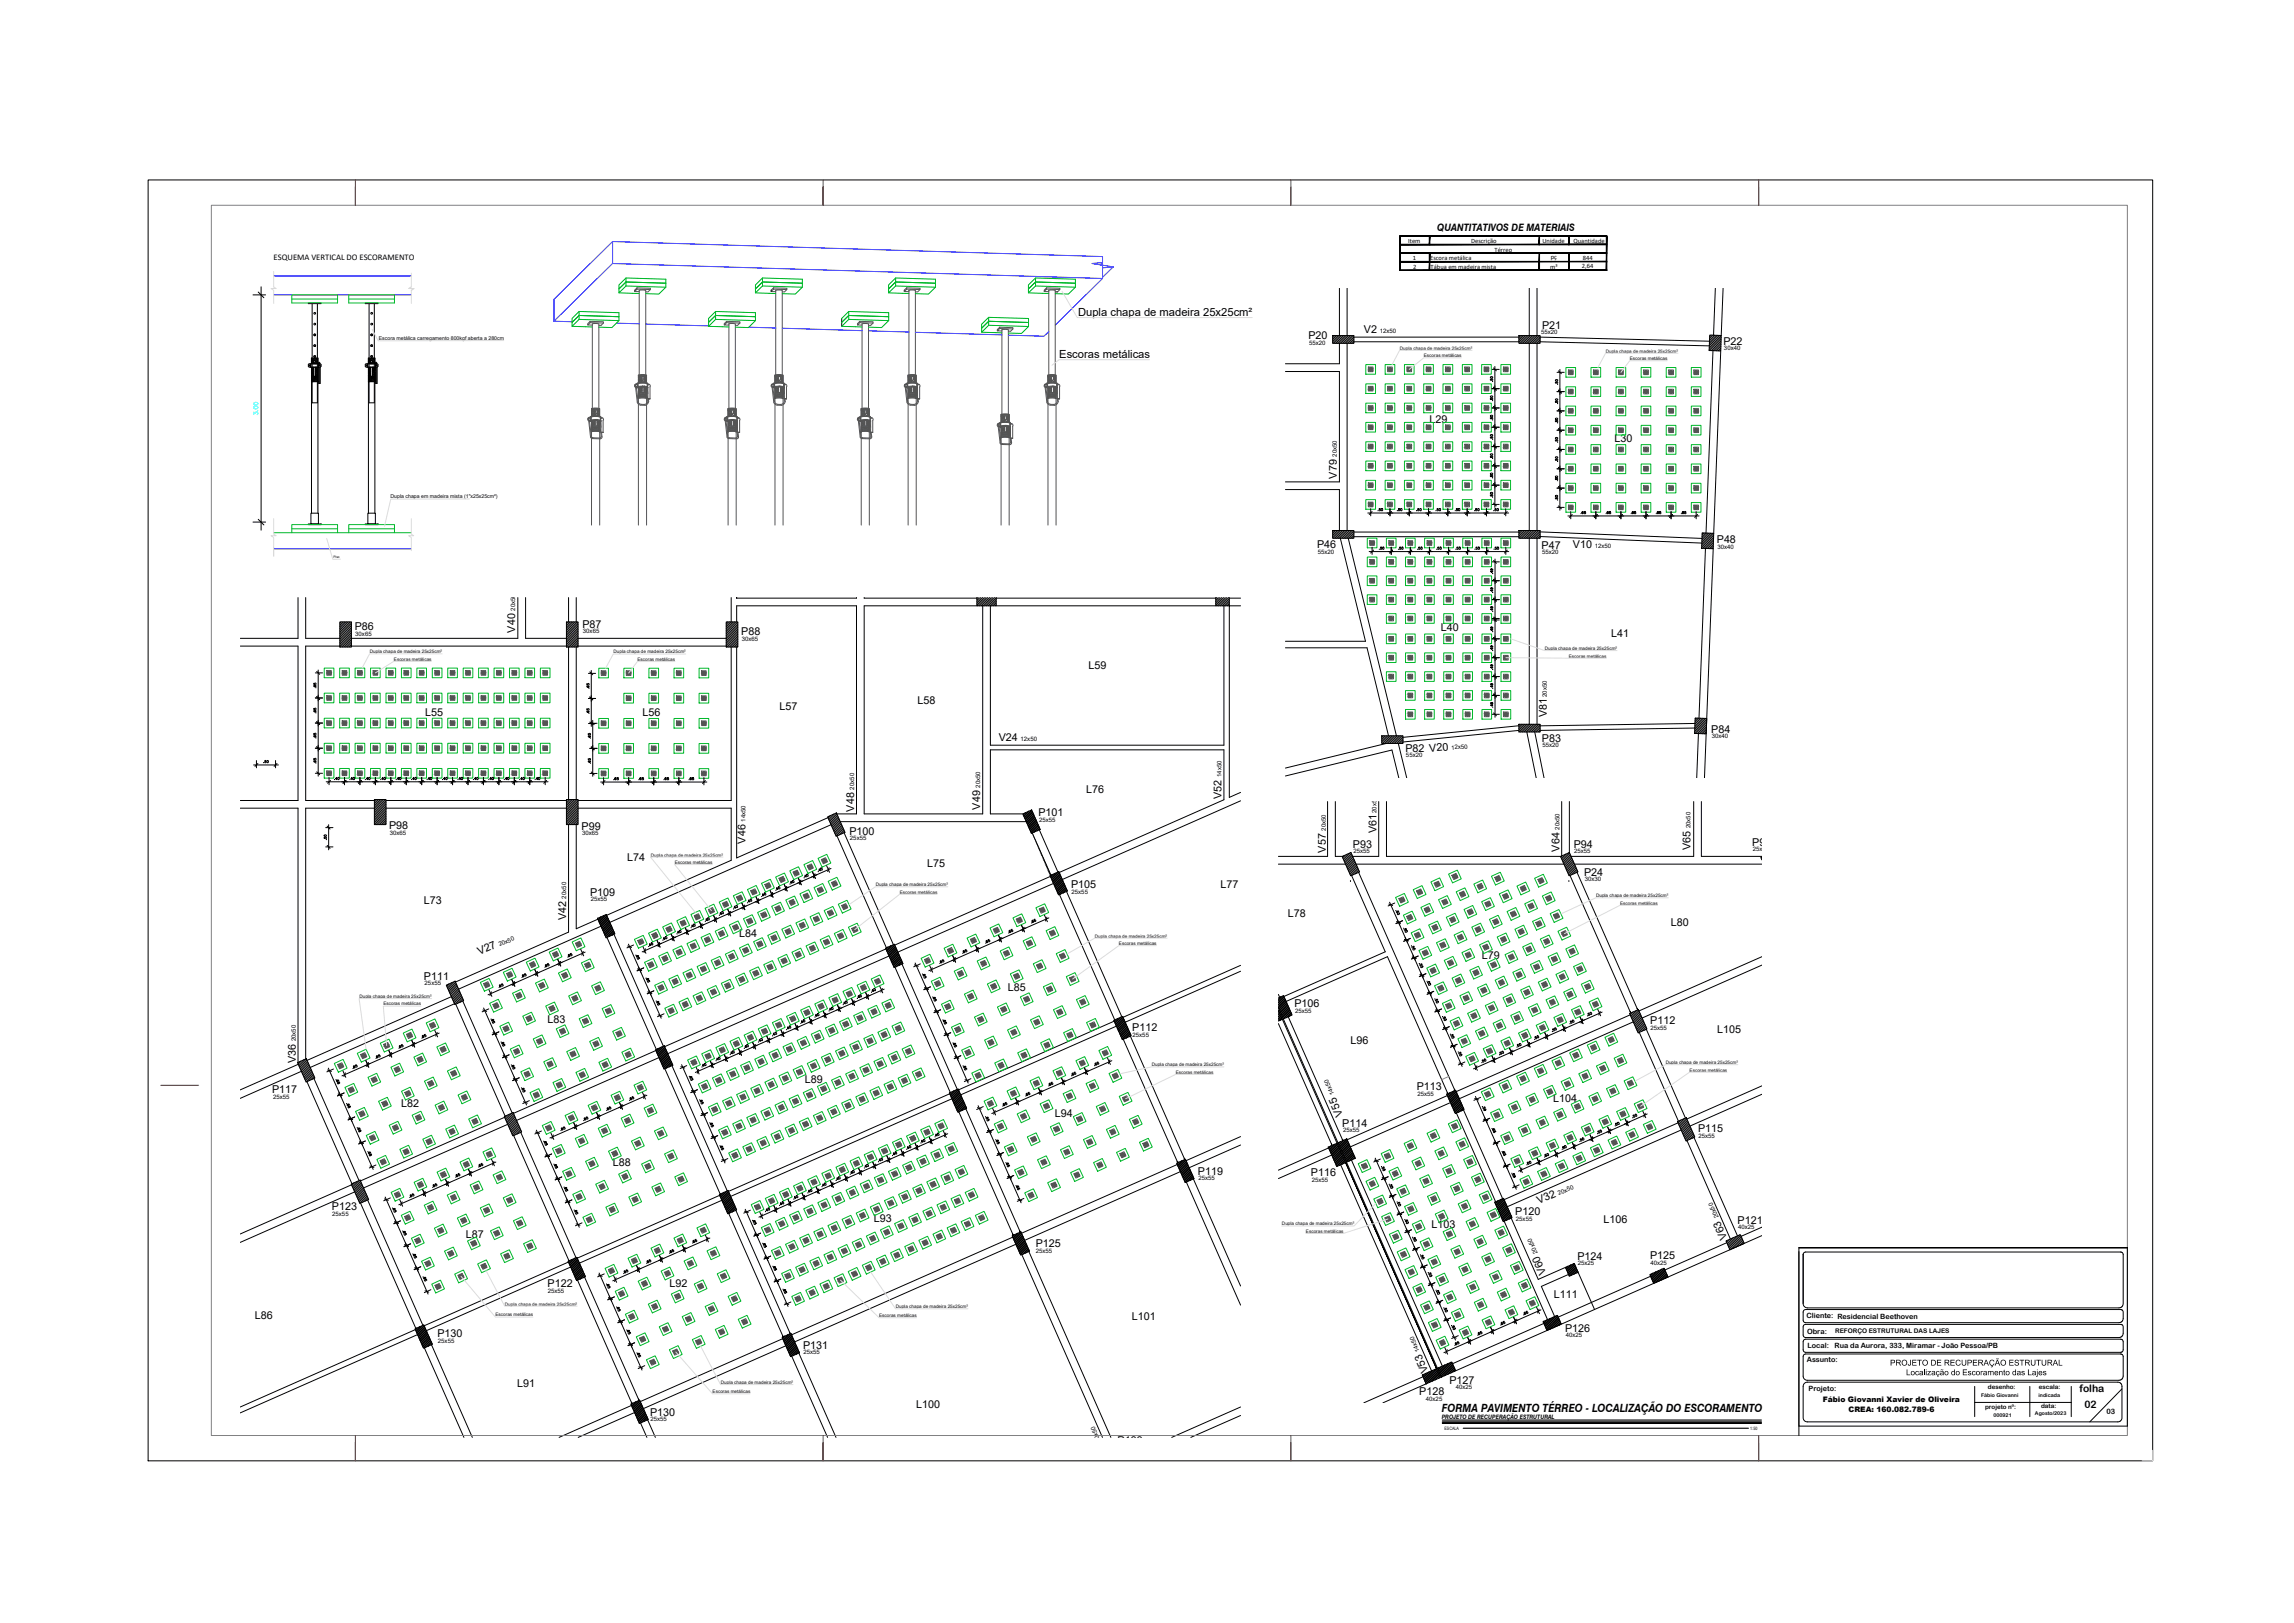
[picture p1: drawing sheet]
<svg xmlns="http://www.w3.org/2000/svg" width="1189mm" height="841mm" viewBox="0 0 1189 841" stroke-linecap="round" stroke-linejoin="round" font-family="sans-serif">
<defs><g id="words">
<text font-size="5.9" x="747" y="732">FORMA PAVIMENTO TÉRREO - LOCALIZAÇÃO DO ESCORAMENTO</text>
<g font-size="5.8">
<text x="559" y="164">Dupla chapa de madeira 25x25cm²</text>
<text x="549" y="186">Escoras metálicas</text>
</g>
<g font-size="5.6">
<text x="707" y="173">V2</text>
<text x="799" y="170">P21</text>
<text x="678" y="176">P20</text>
<text x="893" y="179">P22</text>
<text x="741" y="219">L29</text>
<text x="837" y="229">L30</text>
<text x="693" y="248" transform="rotate(-90 693 248)">V79</text>
<text x="890" y="282">P48</text>
<text x="683" y="284">P46</text>
<text x="799" y="284">P47</text>
<text x="815" y="284">V10</text>
<text x="184" y="327">P86</text>
<text x="267" y="328" transform="rotate(-90 267 328)">V40</text>
<text x="302" y="325">P87</text>
<text x="384" y="329">P88</text>
<text x="747" y="327">L40</text>
<text x="835" y="330">L41</text>
<text x="564" y="347">L59</text>
<text x="476" y="365">L58</text>
<text x="220" y="371">L55</text>
<text x="333" y="371">L56</text>
<text x="404" y="368">L57</text>
<text x="802" y="372" transform="rotate(-90 802 372)">V81</text>
<text x="887" y="380">P84</text>
<text x="518" y="384">V24</text>
<text x="728" y="390">P82</text>
<text x="741" y="389" transform="rotate(-5 741 389)">V20</text>
<text x="799" y="384">P83</text>
<text x="563" y="411">L76</text>
<text x="633" y="414" transform="rotate(-90 633 414)">V52</text>
<text x="508" y="420" transform="rotate(-90 508 420)">V49</text>
<text x="443" y="421" transform="rotate(-90 443 421)">V48</text>
<text x="538" y="423">P101</text>
<text x="202" y="430">P98</text>
<text x="301" y="430">P99</text>
<text x="713" y="432" transform="rotate(-90 713 432)">V61</text>
<text x="386" y="437" transform="rotate(-90 386 437)">V46</text>
<text x="440" y="433">P100</text>
<text x="687" y="442" transform="rotate(-90 687 442)">V57</text>
<text x="701" y="439">P93</text>
<text x="808" y="441" transform="rotate(-90 808 441)">V64</text>
<text x="816" y="439">P94</text>
<text x="876" y="441" transform="rotate(-90 876 441)">V65</text>
<text x="908" y="438">P95</text>
<text x="325" y="446">L74</text>
<text x="481" y="450">L75</text>
<text x="821" y="454">P24</text>
<text x="555" y="460">P105</text>
<text x="632" y="460">L77</text>
<text x="306" y="464">P109</text>
<text x="220" y="469">L73</text>
<text x="293" y="477" transform="rotate(-90 293 477)">V42</text>
<text x="667" y="475">L78</text>
<text x="866" y="480">L80</text>
<text x="383" y="485">L84</text>
<text x="249" y="495" transform="rotate(-24 249 495)">V27</text>
<text x="768" y="497">L79</text>
<text x="220" y="508">P111</text>
<text x="522" y="513">L85</text>
<text x="671" y="522">P106</text>
<text x="284" y="530">L83</text>
<text x="855" y="531">P112</text>
<text x="587" y="534">P112</text>
<text x="890" y="535">L105</text>
<text x="700" y="541">L96</text>
<text x="153" y="551" transform="rotate(-90 153 551)">V36</text>
<text x="417" y="561">L89</text>
<text x="141" y="567">P117</text>
<text x="734" y="565">P113</text>
<text x="208" y="574">L82</text>
<text x="805" y="571">L104</text>
<text x="547" y="579">L94</text>
<text x="696" y="578" transform="rotate(-113 696 578)">V55</text>
<text x="696" y="584">P114</text>
<text x="880" y="587">P115</text>
<text x="318" y="604">L88</text>
<text x="621" y="609">P119</text>
<text x="679" y="609">P116</text>
<text x="798" y="624" transform="rotate(-23 798 624)">V32</text>
<text x="172" y="627">P123</text>
<text x="785" y="629">P120</text>
<text x="453" y="633">L93</text>
<text x="831" y="634">L106</text>
<text x="900" y="634">P121</text>
<text x="241" y="641">L87</text>
<text x="742" y="636">L103</text>
<text x="895" y="641" transform="rotate(-113 895 641)">V63</text>
<text x="537" y="646">P125</text>
<text x="817" y="653">P124</text>
<text x="855" y="652">P125</text>
<text x="801" y="660" transform="rotate(-113 801 660)">V60</text>
<text x="284" y="667">P122</text>
<text x="347" y="667">L92</text>
<text x="805" y="673">L111</text>
<text x="132" y="683">L86</text>
<text x="587" y="684">L101</text>
<text x="227" y="693">P130</text>
<text x="811" y="690">P126</text>
<text x="416" y="699">P131</text>
<text x="740" y="711" transform="rotate(-113 740 711)">V53</text>
<text x="268" y="719">L91</text>
<text x="751" y="717">P127</text>
<text x="736" y="723">P128</text>
<text x="475" y="730">L100</text>
<text x="337" y="734">P130</text>
<text x="579" y="748">P133</text>
</g>
<g font-size="5.3">
<text x="745" y="120">QUANTITATIVOS DE MATERIAIS</text>
<text x="1078" y="721">folha</text>
<text x="1080" y="730">02</text>
</g>
<text font-size="4.4" x="142" y="135">ESQUEMA VERTICAL DO ESCORAMENTO</text>
<g font-size="3.9">
<text x="945" y="727">Fábio Giovanni Xavier de Oliveira</text>
<text x="958" y="731">CREA: 160.082.789-6</text>
</g>
<text font-size="3.8" x="1092" y="732">03</text>
<g font-size="3.7">
<text x="936" y="683">Cliente: Residencial Beethoven</text>
<text x="937" y="691">Obra:</text>
<text x="937" y="698">Local:</text>
<text x="951" y="698">Rua da Aurora, 333, Miramar - João Pessoa/PB</text>
<text x="936" y="706">Assunto:</text>
<text x="937" y="721">Projeto:</text>
</g>
<g font-size="3.4">
<text x="730" y="126">Item</text>
<text x="762" y="126">Descrição</text>
<text x="799" y="126">Unidade</text>
<text x="815" y="126">Quantidade</text>
<text x="775" y="131">Térreo</text>
<text x="732" y="135">1</text>
<text x="741" y="135">Escora metálica</text>
<text x="804" y="134">pç</text>
<text x="820" y="135">844</text>
<text x="732" y="139">2</text>
<text x="741" y="139">Tábua em madeira mista</text>
<text x="803" y="139">m³</text>
<text x="820" y="139">2,64</text>
</g>
<text font-size="3.3" x="951" y="691">REFORÇO ESTRUTURAL DAS LAJES</text>
<g font-size="3.2">
<text x="1030" y="720">desenho:</text>
<text x="1057" y="720">escala:</text>
<text x="1029" y="730">projeto nº:</text>
<text x="1058" y="730">data:</text>
</g>
<g font-size="3.1">
<text x="715" y="173">12x50</text>
<text x="799" y="173">55x20</text>
<text x="678" y="179">55x20</text>
<text x="893" y="181">30x40</text>
<text x="693" y="237" transform="rotate(-90 693 237)">20x50</text>
<text x="683" y="287">55x20</text>
<text x="799" y="287">55x20</text>
<text x="827" y="284">12x50</text>
<text x="890" y="284">30x40</text>
<text x="267" y="316" transform="rotate(-90 267 316)">20x50</text>
<text x="184" y="329">30x65</text>
<text x="302" y="328">30x65</text>
<text x="384" y="332">30x65</text>
<text x="802" y="361" transform="rotate(-90 802 361)">20x50</text>
<text x="529" y="384">12x50</text>
<text x="887" y="382">30x40</text>
<text x="752" y="389" transform="rotate(-5 752 389)">12x50</text>
<text x="799" y="387">55x20</text>
<text x="729" y="392">55x20</text>
<text x="633" y="403" transform="rotate(-90 633 403)">14x50</text>
<text x="443" y="409" transform="rotate(-90 443 409)">20x50</text>
<text x="508" y="408" transform="rotate(-90 508 408)">20x50</text>
<text x="386" y="426" transform="rotate(-90 386 426)">14x50</text>
<text x="539" y="426">25x55</text>
<text x="713" y="421" transform="rotate(-90 713 421)">20x50</text>
<text x="687" y="430" transform="rotate(-90 687 430)">20x50</text>
<text x="808" y="430" transform="rotate(-90 808 430)">20x50</text>
<text x="876" y="429" transform="rotate(-90 876 429)">20x50</text>
<text x="202" y="433">30x65</text>
<text x="302" y="433">30x65</text>
<text x="440" y="436">25x55</text>
<text x="701" y="442">25x55</text>
<text x="816" y="442">25x55</text>
<text x="908" y="441">25x55</text>
<text x="821" y="457">30x30</text>
<text x="293" y="466" transform="rotate(-90 293 466)">20x50</text>
<text x="306" y="467">25x55</text>
<text x="555" y="463">25x55</text>
<text x="259" y="490" transform="rotate(-24 259 490)">20x50</text>
<text x="220" y="511">25x55</text>
<text x="671" y="525">25x55</text>
<text x="855" y="534">25x55</text>
<text x="153" y="540" transform="rotate(-90 153 540)">20x50</text>
<text x="587" y="537">25x55</text>
<text x="141" y="569">25x55</text>
<text x="692" y="567" transform="rotate(-113 692 567)">14x50</text>
<text x="735" y="568">25x55</text>
<text x="696" y="587">25x55</text>
<text x="880" y="590">25x55</text>
<text x="621" y="612">25x55</text>
<text x="680" y="613">25x55</text>
<text x="808" y="619" transform="rotate(-23 808 619)">20x50</text>
<text x="172" y="630">25x55</text>
<text x="786" y="633">25x55</text>
<text x="891" y="631" transform="rotate(-113 891 631)">20x50</text>
<text x="901" y="637">40x25</text>
<text x="537" y="649">25x55</text>
<text x="797" y="649" transform="rotate(-113 797 649)">20x50</text>
<text x="818" y="656">25x25</text>
<text x="855" y="655">40x25</text>
<text x="284" y="670">25x55</text>
<text x="227" y="696">25x55</text>
<text x="811" y="693">40x25</text>
<text x="416" y="702">25x55</text>
<text x="736" y="700" transform="rotate(-113 736 700)">14x50</text>
<text x="755" y="720">40x25</text>
<text x="739" y="726">40x25</text>
<text x="337" y="737">25x55</text>
<text x="747" y="735">PROJETO DE RECUPERAÇÃO ESTRUTURAL</text>
<text x="571" y="747" transform="rotate(-113 571 747)">20x50</text>
</g>
<g font-size="2.7">
<text x="196" y="176">Escora metálica carregamento 800kgf aberta a 280cm</text>
<text x="202" y="258">Dupla chapa em madeira mista (1&quot;x25x25cm²)</text>
<text x="1027" y="724">Fábio Giovanni</text>
<text x="1056" y="724">indicada</text>
<text x="1033" y="734">000921</text>
<text x="1055" y="733">Agosto/2023</text>
</g>
<g font-size="2.4">
<text x="726" y="181">Dupla chapa de madeira 25x25cm²</text>
<text x="738" y="185">Escoras metálicas</text>
<text x="832" y="183">Dupla chapa de madeira 25x25cm²</text>
<text x="845" y="187">Escoras metálicas</text>
<text x="192" y="339">Dupla chapa de madeira 25x25cm²</text>
<text x="318" y="339">Dupla chapa de madeira 25x25cm²</text>
<text x="801" y="337">Dupla chapa de madeira 25x25cm²</text>
<text x="813" y="341">Escoras metálicas</text>
<text x="204" y="342">Escoras metálicas</text>
<text x="330" y="342">Escoras metálicas</text>
<text x="337" y="444">Dupla chapa de madeira 25x25cm²</text>
<text x="350" y="448">Escoras metálicas</text>
<text x="454" y="459">Dupla chapa de madeira 25x25cm²</text>
<text x="466" y="463">Escoras metálicas</text>
<text x="827" y="465">Dupla chapa de madeira 25x25cm²</text>
<text x="840" y="469">Escoras metálicas</text>
<text x="567" y="486">Dupla chapa de madeira 25x25cm²</text>
<text x="580" y="490">Escoras metálicas</text>
<text x="186" y="517">Dupla chapa de madeira 25x25cm²</text>
<text x="199" y="521">Escoras metálicas</text>
<text x="863" y="551">Dupla chapa de madeira 25x25cm²</text>
<text x="597" y="553">Dupla chapa de madeira 25x25cm²</text>
<text x="609" y="556">Escoras metálicas</text>
<text x="876" y="555">Escoras metálicas</text>
<text x="664" y="635">Dupla chapa de madeira 25x25cm²</text>
<text x="677" y="639">Escoras metálicas</text>
<text x="262" y="677">Dupla chapa de madeira 25x25cm²</text>
<text x="464" y="678">Dupla chapa de madeira 25x25cm²</text>
<text x="257" y="682">Escoras metálicas</text>
<text x="456" y="682">Escoras metálicas</text>
<text x="374" y="717">Dupla chapa de madeira 25x25cm²</text>
<text x="369" y="722">Escoras metálicas</text>
<text x="749" y="741">ESCALA</text>
<text x="907" y="741">1:50</text>
</g>
<text font-size="1.7" x="173" y="289">Piso</text>
</g></defs>
<!-- layer: escoramento -->
<g fill="none" stroke="#545454" stroke-width=".52">
<path d="M329 151h2M330 149h7l-1 2h-1M330 149l-1 2 1-1M330 149v1M330 150h7M401 150l-1 1h2M401 149h7l-1 2h-2M401 150h7M401 149l-1 1M401 149v1M470 149h7l-1 2h-2M470 150l-1 1h2"/>
<path d="M470 149v1M470 149l-1 1M470 150h7M541 151h3M542 149h7l-1 2M542 149l-1 2 1-1M542 149v1M542 150h7M543 151h4v43M544 151v43M306 167l-1 1M306 167l-1 1h2"/>
<path d="M306 167h7l-1 2h-2M306 167h.1M306 167h7M377 167h6l-1 2h-1M377 167h6M377 167l-2 1h3M377 167l-2 1M446 167l-2 1M446 167l-2 1h3M446 167h6l-1 2h-1M446 167h.1M446 167h6"/>
<path d="M450 168h-3v44M450 168v44M518 170l-1 1M518 170l-1 1 2 1M518 170h7l-1 2h-1M518 170h.1M518 170h7M519 171v44M519 171h4v44M519 171h.1M329 199v1l1 1M329 199h.1"/>
<path d="M329 199l1 1M330 199h.1M330 199l4-1 2 1-3-1-3 1M331 199h.1M331 199l2-1 2 1M331 194h.1M331 195h.1M331 194h3l1 1M331 195h4h-4M331 197h2zM331 195h2h2M331 194v1"/>
<path d="M331 198h2h-2M331 196h.1M331 198h.1M331 194v-43l2-1 2 1v43M333 196h-2M333 198h-2M333 197h-2v1M333 196l-2 1h2M333 196h-2v1M333 198h.1M333 197v1M333 196v1"/>
<path d="M333 196h.1M333 195l-2 1M333 197h.1M334 196h1M334 198h1M334 196v1zM334 196l1 1M334 197h1zM334 197l1 1M334 198h.1M334 197l1 1zM335 196h.1"/>
<path d="M335 198h.1M335 199l2 1v7M335 199v1M336 200h.1M336 199v1M400 199v1l1 1M400 199h.1M400 199l1 1M401 199l2-1a3 3 0 0 1 3 1l-2-1-3 1M401 199h.1M401 199l3-1 2 1M402 195h4h-4"/>
<path d="M402 195h.1M402 194h2l2 1M402 194h.1M402 196h1zM402 197h1zM402 195h2h2M402 194v1M402 198h1h-1M402 196h.1M402 198h.1M402 194v-43l2-1 1 1v43M403 196l-1 1h1"/>
<path d="M404 196l-2 1M404 196l-1 1h-1v1M404 197l-1 1h-1M404 198h-1M404 195l-2 1M404 197h.1M405 196h1M405 197h1zM405 198h1M405 196l1 1M405 196v1M405 197l1 1"/>
<path d="M405 198h-1M405 197l1 1zM406 196h.1M406 198h.1M406 199h1M406 199v1M406 200h.1M407 199l1 1v7M407 199l-1 1M469 199v1l1 1M469 199h.1M469 199l1 1"/>
<path d="M470 199a.9 .9 0 0 0-1 1 .9 .9 0 0 0 1 1M470 199v1M470 199h.1M470 199l4-1 1 1-2-1-3 1M470 199l3-1 2 1M471 194h.1M471 195h.1M471 194h3l1 1M471 195h4h-4M471 197h1zM471 196h1zM471 195h2h2"/>
<path d="M471 194v1M471 198h1h-1M471 196h.1M471 198h.1M471 194v-43l2-1 1 1v43M472 196l-1 1h1M473 198h-1M473 197l-1 1h-1M473 196l-1 1h-1v1M473 196l-2 1M473 195l-2 1M473 197h.1"/>
<path d="M474 196h1M474 198h1M474 196l1 1M474 197h1zM474 196v1M474 197l1 1M474 198h-1M474 197l1 1zM475 196h.1M475 198h.1M475 199v1M475 199h1"/>
<path d="M475 200h.1M476 199l1 1v7M476 199l-1 1M541 199v1l1 1M542 199h-1M542 199v1h1M542 199h.1M542 199l3-1 3 1M543 199h.1M543 199l2-1 3 1M543 194h.1M543 195h.1"/>
<path d="M543 194h4M543 195l3-1 1 1M543 195h3l1 1M543 197h2zM543 194v1M543 198h2zM543 195h4M543 196h.1M543 198h.1M545 196h-2M545 198h-2M545 197h-2v1"/>
<path d="M545 196l-2 1h2M545 196h-2v1M545 198h.1M545 197v1M545 196v1M545 196h.1M545 195l-2 1M546 197h-1M546 196h1M546 196v1v-1M546 196h1zM546 198h1"/>
<path d="M546 196l1 1M546 196h.1M546 197h1M546 198h.1M546 197l1 1zM547 197h-1h1M547 198h-1M547 195h.1M547 195v1M547 196h.1M547 197h.1M547 195h-3h-1"/>
<path d="M547 194v1M547 197v1M547 198h.1M548 199h1v2M548 199v1M548 200h.1M548 199h.1M549 199l-1 1M709 190h3v3h-3zM719 190h3v3h-3zM729 190h3v3h-3zM739 190h3v3h-3z"/>
<path d="M749 190h3v3h-3zM759 190h3v3h-3zM769 190h3v3h-3zM779 190h3v3h-3zM813 192h2v2h-2zM826 192h2v2h-2zM839 192h2v2h-2zM852 192h2v2h-2zM865 192h2v2h-2zM878 192h2v2h-2zM305 216v1a1.5 1.5 0 0 0 2 2M305 218l1 9h5"/>
<path d="M305 217h1v1M306 218l1 9h4v-1M306 216h4h1M306 216h.1M306 216h3h2M306 218v-2a1 1 0 0 0-1 1 1 1 0 0 0 1 1M307 212l2-1 2 1M307 212h.1M307 212h2l2 1M307 213h4h-4M307 213h.1M307 220l1-1z"/>
<path d="M307 214h1zM307 212v1M307 218h.1M307 219h.1M307 212h2h2M307 212h4M307 215h1h-1M307 215h.1M307 216h.1M307 218v1M307 220h.1M307 212v-44h2h1v44"/>
<path d="M308 218h-1M308 213h-1M308 218h1M308 218l-1 1M308 219h-1h1M308 219h-1v1M308 215h-1v1l1-1-1 1M308 220h-1M308 214h-1v1M308 213l-1 1M308 218v2M308 213v3"/>
<path d="M308 213h.1M308 218h.1M309 213h-2v1M309 218h-3M309 217l-3 1M309 217h.1M309 218h1M309 217h1M309 214v1M310 213l1 1M310 218v2M310 218h1"/>
<path d="M310 219h1zM310 213h1M310 213v1M310 214h.1M310 218v1M310 219v1M310 215v1M310 218l1 1M310 219l1 1M310 219l1 1zM310 220h1M310 214h1"/>
<path d="M310 214h1h-1M310 217l1 1M310 214l1 1M310 217v1M310 215l-1 1M310 215l1 1-1-1 1 1M311 218h.1M311 212h.1M311 215h.1M311 216h.1M311 220h.1M311 215h-1h1"/>
<path d="M311 219l1 7M311 218v-2l2 1v7M311 218v3M311 217v1M311 218v6M311 217h.1M312 217h-1M329 201l1 7 1 2h4l1-2v-1M330 201h1M330 201l1 7 1 1M331 206h.1M331 204h.1"/>
<path d="M331 205h.1M331 204h4M331 204h4h-4M331 205l3-1 1 1M331 205h3l1 1M331 206h4h-4M331 206h4zM331 202h2zM331 209v-3h4v3M331 201h.1M331 203h.1M331 205v1"/>
<path d="M331 209v63M331 204l2-1 2 1M331 205h2h2M331 205h4M331 202l2-1-2 1M331 202h.1M332 210h2M333 201h.1M333 201h-2M333 201h1M333 201h-2v1M333 202h-2"/>
<path d="M333 202l-2 1M333 200v1M333 202l-2 1h2M333 202h.1M333 201v1M333 203h-2v1M333 200h-2a1.1 1.1 0 0 1-1 1 1.1 1.1 0 0 1 0-2h1v1M333 200h.1M333 200l3 1M334 203l1 1M334 201v2M334 203h1z"/>
<path d="M334 201h1M334 201h.1M334 202h1M334 202h1zM334 202l1 1M334 200l2 1M334 200l-4 1M335 202l-1-1 1 1M335 202h.1M335 204h.1M335 205h.1M335 201l1 3"/>
<path d="M335 201l1 7a1.8 1.8 0 0 1-2 2M335 201h-1v2M335 201h.1M335 203h.1M335 210v62M336 201h.1M336 207h1zM336 201v6M376 216l-1 2h1M376 218l1 9h5v-3M376 217h1v1M376 218l1 1"/>
<path d="M376 218l1 8 1 1h3l1-1v-7M377 216h.1M377 216h3h2M377 218v-2h-1a1 1 0 0 0 0 1 1 1 0 0 0 1 1M377 213h5h-5M377 213h.1M377 212h.1M377 212h3l2 1M377 212h5zM377 212l3-1 2 1M377 220l2-1zM377 218h2z"/>
<path d="M377 212v1M377 218h.1M377 215h2zM377 213h2l-2 1M377 214h2h-2M377 215h2h-2M378 212h.1M378 213h.1M378 214h.1M378 215h.1M378 216h.1M378 218v1"/>
<path d="M378 219h.1M378 220h.1M378 212v-44h2h1v44M379 219h-2M379 218h1M379 213l-2 1M379 214h-2v1M379 220h-2M379 215h-2v1M379 219h-2v1M379 218l-2 1M379 213v1"/>
<path d="M379 214v1M379 215v1M379 218h.1M379 218v1M379 219v1M379 220h.1M379 213h-2v1M379 217l-2 1M379 218h-2M379 217h.1M380 217l2 1M380 218v2"/>
<path d="M380 214l-1 1M380 213l2 1M380 213v1v-1M380 213h.1M380 213h1M380 219l2 1zM380 219h2zM380 218h1M380 215l1 1M380 215v1M380 214h2h-2M380 214h2"/>
<path d="M380 213l1 1M380 220h2M380 219l2 1M380 218l2 1M380 214l2 1M381 215l-1 1M381 215l1 1M381 215h.1M381 212h.1M381 216h.1M381 218v1M381 220h.1"/>
<path d="M381 219h.1M382 218h.1M382 218v-2l1 1v7M382 218v3M382 217v1M382 218l-1 1M382 218v6M382 217h.1M383 217h-1M400 201l1 7 2 2M401 201h1M401 201l1 7 1 1"/>
<path d="M402 206h.1M402 206h4h-4M402 205h2l2 1M402 205l2-1 2 1M402 204h4h-4M402 204h4M402 205h.1M402 204h.1M402 202h1zM402 201h.1M402 203h.1M402 205v1"/>
<path d="M402 206h4zM402 209v-3h3l1 3M402 209v63M402 205h2h2M402 204l2-1 2 1M402 202l1-1-1 1M402 205h4M402 202h.1M403 201h-1M403 201h1M403 201l-1 1M404 202l-2 1h1"/>
<path d="M404 202h-1l-1 1M404 201l-1 1h-1M404 200l-1 1M404 203h-2v1M404 200h-2a1.1 1.1 0 0 1-2 1 1.1 1.1 0 0 1 0-2h1v1M404 200h.1M404 200h1M404 203l2 1M405 203h-1M405 201v2M405 201h1M405 202h1z"/>
<path d="M405 200l1 1M405 203h1zM405 202l1 1M405 202h1M405 201h.1M405 200l1 1v6M405 200l-4 1M406 202l-1-1 1 1M406 202h.1M406 204h.1M406 205h.1M406 201v7a1.8 1.8 0 0 1-1 2h-2"/>
<path d="M406 201h-1v2M406 210v62M406 201h.1M406 203h.1M406 201v3M406 207h2zM407 207v1l-1 2h-3M445 216l-1 2h1M445 218l1 9h5v-3M445 217h1v1M445 218l1 1M445 218l1 8 1 1h3l1-1v-7"/>
<path d="M446 216h3h2M446 216h.1M446 218v-2h-1a1 1 0 0 0 0 1 1 1 0 0 0 1 1M446 212l3-1 2 1M446 212h.1M446 212h5zM446 212h3l2 1M446 213h5h-5M446 213h.1M446 218h2zM446 220l2-1zM446 212v1"/>
<path d="M446 218h.1M446 215h2zM446 215h2h-2M446 214h2h-2M446 213h2l-2 1M447 212h.1M447 213h.1M447 214h.1M447 215h.1M447 216h.1M447 218v1M447 219h.1"/>
<path d="M447 220h.1M448 219h-2M448 218h1M448 218l-2 1M448 219h-2v1M448 215h-2v1M448 220h-2M448 214h-2v1M448 213l-2 1M448 220h.1M448 219v1M448 218v1"/>
<path d="M448 218h.1M448 215v1M448 214v1M448 213v1M448 213h-2v1M448 218h-2M448 217l-2 1M449 218v2M448 217h.1M449 217h.1M449 214l-1 1M449 213l2 1"/>
<path d="M449 213v1v-1M449 213h.1M449 218h1M449 213h1M449 215l1 1M449 215v1M449 218l2 1M449 219h2zM449 219l2 1M449 219l2 1zM449 220h2M449 213l1 1"/>
<path d="M449 214h2M449 214h2h-2M449 217l2 1M449 214l2 1M450 215l-1 1M450 215l1 1M450 215h.1M450 212h.1M450 216h.1M450 218v1M450 220h.1M450 219h.1"/>
<path d="M451 218h.1M451 218v-2l1 1v7M451 218v3M451 217v1M451 218l-1 1M451 218v6M451 217h.1M452 217h-1M469 201l1 7 1 2h4l1-2v-1M470 201h1M470 201l1 7 1 1M471 206h.1"/>
<path d="M471 204h.1M471 205h.1M471 204h4M471 204h4h-4M471 205l3-1 1 1M471 205h3l1 1M471 206h4h-4M471 206h4zM471 202h1zM471 201h.1M471 203h.1M471 205v1"/>
<path d="M471 209v-3h3l1 3M471 209v63M471 204l2-1 2 1M471 205h2h2M471 205h4M471 202l1-1-1 1M471 202h.1M472 201h-1M472 201h2M472 201l-1 1M473 200l-1 1M473 202l-2 1h1"/>
<path d="M473 202h-1l-1 1M473 201l-1 1h-1M473 203h-2v1M473 200l-3 1M473 200h.1M473 200h1M473 203l2 1M474 203h-1M474 201v2M474 203h1zM474 201h1M474 200l1 1"/>
<path d="M474 203v-2h1l1 7M474 202h1M474 202h1zM474 202l1 1M474 201h.1M474 200l-4 1M475 202l-1-1 1 1M475 202h.1M475 204h.1M475 205h.1M475 201h.1M475 210v62"/>
<path d="M475 203h.1M475 201l1 3M475 201h1M475 208a1.8 1.8 0 0 1-1 2h-2M475 207h2zM476 201v6M517 220v1h1M517 220h.1M517 220h1v1M518 219a1 1 0 0 0-1 1 1 1 0 0 0 1 1M518 219h1v2M518 219h.1"/>
<path d="M518 219h4h2h-3h-3M518 219h3h2M519 216a3 3 0 0 1 4 0M519 215h.1M519 217h.1M519 217h2M519 215l3-1 1 1M519 215h4zM519 216h4h-4M519 216h.1M519 218h.1M521 219v-1h-2v1"/>
<path d="M521 218a1 1 0 0 0-1-1 1 1 0 0 0-1 1M521 217h-2M521 218l-2 1M521 218h-2M521 216l-2 1M521 217h-2h2M521 216h-2v1M521 217v1M522 216l1 1M522 219h1M522 216v1M522 217h1"/>
<path d="M522 217h1h-1M522 218l1 1M522 217l1 1M522 218v1M522 218h1M523 217h.1M523 218h.1M523 219h.1M524 220h.1M524 219l1 1v1M524 219h-1v2M524 220h-1l1 7"/>
<path d="M542 201l1 7M542 201h1M542 201l1 7 2 1M543 204h4zM543 204h.1M543 205h.1M543 205h4zM543 206h.1M543 204h3l1 1M543 205h4M543 206l3-1 1 1M543 206v1"/>
<path d="M543 206l4 1M543 202h2zM543 201h.1M543 203h.1M543 205v1M543 207v2M543 209v63M543 202l2-1-2 1M543 204h4M543 206h4M543 202h.1M545 201h-2"/>
<path d="M545 201h1M545 201h-2v1M545 202h-2M545 202l-2 1M545 201h.1M545 200v1M545 202l-2 1h2M545 202h.1M545 201v1M545 203h-2v1M545 200h-2a1 1 0 0 1-1 1 1 1 0 0 1 0-2h1v1M545 200l-2 1"/>
<path d="M545 200h.1M545 200l3 1M545 200h1M546 203h1M546 201v2M546 201h1M546 202h1M546 201h.1M546 200l2 1M547 202l-1-1 1 1M547 202h-1l1 1M547 201h1v3"/>
<path d="M547 204h-4M547 205h-4M547 202h.1M547 203h.1M547 204v1M547 206h.1M547 202l1 6a1.8 1.8 0 0 1-2 2h-1M547 207v2M547 210v62M547 201h-1v2M547 206h-3l-1 1M547 201h.1"/>
<path d="M547 201v1M547 203v1M547 204h.1M547 205h.1M547 205v1M547 206v1M548 201h.1M548 207h1zM548 201v6M548 207v2l-1 1h-3l-2-2M549 201v6M709 200h3v3h-3z"/>
<path d="M709 210h3v3h-3zM719 200h3v3h-3zM719 210h3v3h-3zM729 200h3v3h-3zM729 210h3v3h-3zM739 200h3v3h-3zM739 210h3v3h-3zM749 200h3v3h-3zM749 210h3v3h-3zM759 200h3v3h-3zM759 210h3v3h-3zM769 200h3v3h-3z"/>
<path d="M769 210h3v3h-3zM779 200h3v3h-3zM779 210h3v3h-3zM813 202h2v2h-2zM813 212h2v2h-2zM826 202h2v2h-2zM826 212h2v2h-2zM839 202h2v2h-2zM839 212h2v2h-2zM852 202h2v2h-2zM852 212h2v2h-2zM865 202h2v2h-2z"/>
<path d="M865 212h2v2h-2zM878 202h2v2h-2zM878 212h2v2h-2zM307 221h2h2M307 221h.1M307 221h2l2 1M307 222h4h-4M307 222h.1M307 223l2-1 2 1M307 223h.1M307 223h4zM307 223h4"/>
<path d="M307 224h4zM307 220h1zM307 222h2h2M307 221v1M307 224v2M307 227v45M307 224h.1M309 220l-2 1M309 220l2 1M309 220h.1M310 220h1h-1M311 224v3"/>
<path d="M311 227v45M311 224h2zM312 224v3h-1M377 224h.1M377 224h5h-5M377 223h.1M377 223h5M377 223l3-1 2 1M377 222h5h-5M377 222v1M377 222h.1M377 221h.1"/>
<path d="M377 221h3l2 1M377 221h3h1M377 222h3h2M377 221v1M377 224v2M377 227v45M377 223h5h-3h-2M378 220v1M378 221h.1M378 222h.1M378 222v1M378 223h.1"/>
<path d="M379 220l-2 1M380 220l2 1M380 220h.1M380 220h2h-2M382 227v45M382 224v3M382 224h1zM446 221h3h1M446 221h.1M446 221h3l2 1M446 222h5h-5M446 222h.1"/>
<path d="M446 222v1M446 223l3-1 2 1M446 223h.1M446 223h5M446 224h5h-5M446 224h.1M446 222h3h2M446 221v1M446 224v2M446 227v45M446 223h5h-3h-2M447 220v1"/>
<path d="M447 221h.1M447 222h.1M447 222v1M447 223h.1M448 220l-2 1M449 220l2 1M449 220h.1M449 220h2h-2M451 227v45M451 224v3M451 224h1zM517 221l1 9"/>
<path d="M518 230h1M519 229v1M519 226a3 3 0 0 1 4 0M519 222l2-1v1M519 221h.1M519 224v1M519 226h.1M519 224h3l1 1M519 224h.1M519 225h4h-4M519 225h.1M519 226h3h1"/>
<path d="M519 226h4h-4M519 227h4M519 227h.1M519 229v-3h4v4M519 230v42M519 222l-1-1 1 8M519 224h2h2M519 226l2-1 2 1M519 224h4M519 226h4M521 223a1 1 0 0 0-1-1 1 1 0 0 0-1 1M521 221l-2 1"/>
<path d="M521 222h-2h2M521 222l-2 1 2-1M521 223l-2 1 2-1h-2M521 221h.1M521 223l-2 1M522 224h1M522 221l-3 1M522 221v2M522 221l1 1M522 223h1zM522 221h2M522 222h1z"/>
<path d="M522 222l1 1M522 222l1 1zM522 223h1M522 221h-4M522 220l-4 1M522 220v1M522 220l2 1M523 224h.1M523 226h.1M523 222l1 7-1 1h-3M523 230v42M523 221v1"/>
<path d="M523 221l1 3M523 221h1M524 221h.1M524 227h1zM524 227v3h-5M525 221v6M709 220h3v3h-3zM709 230h3v3h-3zM719 220h3v3h-3zM719 230h3v3h-3zM729 220h3v3h-3zM729 230h3v3h-3z"/>
<path d="M739 220h3v3h-3zM739 230h3v3h-3zM749 220h3v3h-3zM749 230h3v3h-3zM759 220h3v3h-3zM759 230h3v3h-3zM769 220h3v3h-3zM769 230h3v3h-3zM779 220h3v3h-3zM779 230h3v3h-3zM813 222h2v2h-2zM813 232h2v2h-2z"/>
<path d="M826 222h2v2h-2zM826 232h2v2h-2zM839 222h2v2h-2zM839 232h2v2h-2zM852 222h2v2h-2zM852 232h2v2h-2zM865 222h2v2h-2zM865 232h2v2h-2zM878 222h2v2h-2zM878 232h2v2h-2zM709 240h3v3h-3zM709 250h3v3h-3z"/>
<path d="M719 240h3v3h-3zM719 250h3v3h-3zM729 240h3v3h-3zM729 250h3v3h-3zM739 240h3v3h-3zM739 250h3v3h-3zM749 240h3v3h-3zM749 250h3v3h-3zM759 240h3v3h-3zM759 250h3v3h-3zM769 240h3v3h-3zM769 250h3v3h-3z"/>
<path d="M779 240h3v3h-3zM779 250h3v3h-3zM813 242h2v2h-2zM813 252h2v2h-2zM826 242h2v2h-2zM826 252h2v2h-2zM839 242h2v2h-2zM839 252h2v2h-2zM852 242h2v2h-2zM852 252h2v2h-2zM865 242h2v2h-2zM865 252h2v2h-2z"/>
<path d="M878 242h2v2h-2zM878 252h2v2h-2zM709 260h3v3h-3zM719 260h3v3h-3zM729 260h3v3h-3zM739 260h3v3h-3zM749 260h3v3h-3zM759 260h3v3h-3zM769 260h3v3h-3zM779 260h3v3h-3zM813 262h2v2h-2zM826 262h2v2h-2z"/>
<path d="M839 262h2v2h-2zM852 262h2v2h-2zM865 262h2v2h-2zM878 262h2v2h-2zM710 280h2v3h-2zM710 290h2v2h-2zM710 300h2v2h-2zM720 280h2v3h-2zM720 290h2v2h-2zM720 300h2v2h-2zM730 280h2v3h-2zM730 290h2v2h-2z"/>
<path d="M730 300h2v2h-2zM740 280h2v3h-2zM740 290h2v2h-2zM740 300h2v2h-2zM749 280h3v3h-3zM749 290h3v2h-3zM749 300h3v2h-3zM759 290h3v2h-3zM759 280h3v3h-3zM759 300h3v2h-3zM769 280h3v3h-3zM769 290h3v2h-3z"/>
<path d="M769 300h3v2h-3zM779 280h3v3h-3zM779 290h3v2h-3zM779 300h3v2h-3zM710 310h2v2h-2zM720 310h2v2h-2zM720 319h2v3h-2zM730 310h2v2h-2zM730 319h2v3h-2zM740 310h2v2h-2zM740 319h2v3h-2zM749 310h3v2h-3z"/>
<path d="M749 319h3v3h-3zM759 310h3v2h-3zM759 319h3v3h-3zM769 310h3v2h-3zM769 319h3v3h-3zM779 310h3v2h-3zM779 319h3v3h-3zM720 330h2v2h-2zM720 340h2v2h-2zM730 330h2v2h-2zM730 340h2v2h-2zM740 330h2v2h-2z"/>
<path d="M740 340h2v2h-2zM749 330h3v2h-3zM749 340h3v2h-3zM759 330h3v2h-3zM759 340h3v2h-3zM769 330h3v2h-3zM769 340h3v2h-3zM779 330h3v2h-3zM779 340h3v2h-3zM169 348h3v2h-3zM177 348h3v2h-3zM185 348h3v2h-3z"/>
<path d="M193 348h3v2h-3zM201 348h3v2h-3zM209 348h3v2h-3zM217 348h3v2h-3zM225 348h3v2h-3zM233 348h3v2h-3zM241 348h3v2h-3zM249 348h3v2h-3zM257 348h3v2h-3zM265 348h3v2h-3zM273 348h3v2h-3zM281 348h3v2h-3z"/>
<path d="M312 348h2v2h-2zM325 348h2v2h-2zM338 348h2v2h-2zM351 348h2v2h-2zM364 348h2v2h-2zM720 349h2v3h-2zM730 349h2v3h-2zM730 359h2v3h-2zM740 349h2v3h-2zM740 359h2v3h-2zM749 349h3v3h-3zM749 359h3v3h-3z"/>
<path d="M759 349h3v3h-3zM759 359h3v3h-3zM769 349h3v3h-3zM769 359h3v3h-3zM779 349h3v3h-3zM779 359h3v3h-3zM169 360h3v3h-3zM169 373h3v3h-3zM177 360h3v3h-3zM177 373h3v3h-3zM185 360h3v3h-3zM185 373h3v3h-3z"/>
<path d="M193 360h3v3h-3zM193 373h3v3h-3zM201 360h3v3h-3zM201 373h3v3h-3zM209 360h3v3h-3zM209 373h3v3h-3zM217 360h3v3h-3zM217 373h3v3h-3zM225 360h3v3h-3zM225 373h3v3h-3zM233 360h3v3h-3zM233 373h3v3h-3z"/>
<path d="M241 360h3v3h-3zM241 373h3v3h-3zM249 360h3v3h-3zM249 373h3v3h-3zM257 360h3v3h-3zM257 373h3v3h-3zM265 360h3v3h-3zM265 373h3v3h-3zM273 360h3v3h-3zM273 373h3v3h-3zM281 360h3v3h-3zM281 373h3v3h-3z"/>
<path d="M312 374h2v2h-2zM325 361h2v2h-2zM325 374h2v2h-2zM338 361h2v2h-2zM338 374h2v2h-2zM351 361h2v2h-2zM351 374h2v2h-2zM364 361h2v2h-2zM364 374h2v2h-2zM730 369h2v2h-2zM740 369h2v2h-2zM749 369h3v2h-3z"/>
<path d="M759 369h3v2h-3zM769 369h3v2h-3zM779 369h3v2h-3zM169 386h3v3h-3zM169 399h3v3h-3zM177 386h3v3h-3zM177 399h3v3h-3zM185 386h3v3h-3zM185 399h3v3h-3zM193 386h3v3h-3zM193 399h3v3h-3zM201 386h3v3h-3z"/>
<path d="M201 399h3v3h-3zM209 386h3v3h-3zM209 399h3v3h-3zM217 386h3v3h-3zM217 399h3v3h-3zM225 386h3v3h-3zM225 399h3v3h-3zM233 386h3v3h-3zM233 399h3v3h-3zM241 386h3v3h-3zM241 399h3v3h-3zM249 386h3v3h-3z"/>
<path d="M249 399h3v3h-3zM257 386h3v3h-3zM257 399h3v3h-3zM265 386h3v3h-3zM265 399h3v3h-3zM273 386h3v3h-3zM273 399h3v3h-3zM281 386h3v3h-3zM281 399h3v3h-3zM312 387h2v2h-2zM312 400h2v2h-2zM325 387h2v2h-2z"/>
<path d="M325 400h2v2h-2zM338 387h2v2h-2zM338 400h2v2h-2zM351 387h2v2h-2zM351 400h2v2h-2zM364 387h2v2h-2zM364 400h2v2h-2zM396 458l3-1 1 3-3 1zM404 455l2-1 1 2-2 1zM411 452l2-1 1 2-2 1zM418 449l3-1 1 2-3 1zM426 445l2-1 1 3-2 1z"/>
<path d="M431 457l2-1 1 2-2 2zM743 458l2-1 1 2-2 1zM752 454l3-1 1 2-3 1zM766 459l2-1 1 2-2 1zM775 455l2-1 1 2-2 1zM788 460l2-1 1 2-2 1zM797 456l2-1 1 2-2 1zM352 478l3-1 1 2-3 1zM360 475l2-2 1 3-2 1zM367 471l2-1 1 2-2 1zM374 468l3-1 1 2-3 1zM380 480l2-1 1 2-2 1z"/>
<path d="M382 465l2-1 1 2-2 1zM387 477l2-1 1 2-2 1zM389 462l2-1 1 2-2 1zM394 473l3-1 1 3-3 1zM402 470l2-1 1 2-2 1zM409 467l2-1 1 2-2 1zM414 479l2-1 1 2-2 1zM416 464l2-1 1 2-2 1zM422 476l2-1 1 2-2 1zM424 461l2-1 1 2-2 1zM429 472l2-1 1 3-2 1zM436 469l2-1 1 2-2 1z"/>
<path d="M527 476l2-1 1 2-2 1zM539 471l2-1 1 2-2 1zM725 466l2-1 1 2-2 1zM729 475l2-1 1 2-2 1zM734 462l2-1 1 2-2 1zM738 471l2-1 1 2-2 1zM747 467l2-1 1 2-2 1zM751 476l2-1 1 2-2 1zM756 463l3-1 1 2-3 1zM760 472l3-1 1 2-3 1zM770 468l2-1 1 2-2 1zM774 477l2-1 1 2-2 1z"/>
<path d="M779 464l2-1 1 2-2 1zM783 473l2-1 1 2-2 1zM792 469l2-1 1 2-2 1zM796 478l2-1 1 2-2 1zM801 465l2-1 1 2-2 1zM805 474l2-1 1 2-2 1zM274 499l3-1 1 2-3 1zM286 494l3-1 1 2-3 1zM298 489l2-1 1 2-2 1zM303 500l2-1 1 2-2 1zM331 487l2-1 1 3-2 1zM336 499l2-1 1 2-2 2z"/>
<path d="M338 484l2-1 1 2-2 1zM343 496l2-1 1 2-2 1zM345 481l2-1 1 2-2 1zM350 493l3-1 1 2-3 1zM358 490l2-1 1 2-2 1zM365 486l2-1 1 3-2 1zM370 498l2-1 1 2-2 1zM372 483l3-1 1 2-3 1zM378 495l2-1 1 2-2 1zM385 492l2-1 1 2-2 1zM392 489l2-1 1 2-2 1zM400 485l2-1 1 3-2 1z"/>
<path d="M405 497l2-1 1 2-2 1zM407 482l2-1 1 2-2 1zM412 494l2-1 1 2-2 1zM419 491l3-1 1 2-3 1zM427 488l2-1 1 2-2 1zM434 484l2-1 1 3-2 1zM441 481l3-1 1 2-3 1zM479 497l2-1 1 2-2 1zM491 492l2-1 1 2-2 1zM503 487l2-1 1 2-2 1zM508 499l2-1 1 2-2 1zM515 482l2-1 1 2-2 1z"/>
<path d="M520 493l2-1 1 3-2 1zM532 488l2-1 1 2-2 1zM544 483l2-1 1 2-2 1zM549 495l2-1 1 2-2 1zM733 484l2-1 1 2-2 1zM737 493l2-1 1 2-2 1zM742 480l2-1 1 2-2 1zM746 489l2-1 1 2-2 1zM750 498l2-1 1 2-2 1zM755 485l2-1 2 2-3 1zM759 494l3-1 1 2-3 1zM764 481l3-1 1 2-3 1z"/>
<path d="M768 490l3-1 1 2-2 1zM773 499l2-1 1 3-2 1zM778 486l2-1 1 2-2 1zM782 495l2-1 1 3-2 1zM787 482l2-1 1 2-2 1zM791 491l2-1 1 2-2 1zM800 487l2-1 1 2-2 1zM804 496l2-1 1 3-2 1zM809 483l2-1 1 2-2 1zM813 492l2-1 1 3-2 1zM251 510l2-1 1 2-2 1zM263 504l2-1 1 3-2 1z"/>
<path d="M267 515l3-1 1 2-3 2zM279 510l2-1 1 2-2 1zM291 505l2-1 1 2-2 1zM296 517l3-1 1 2-3 1zM308 511l2-1 2 3-3 1zM341 511l2-1 1 2-2 1zM348 508l2-1 2 2-3 1zM354 520l2-1 1 2-2 1zM356 505l2-1 1 2-2 1zM361 517l2-1 1 2-2 1zM363 502l2-1 1 2-2 1zM368 513l2-1 1 3-2 1z"/>
<path d="M376 510l2-1 1 2-2 1zM383 507l2-1 1 2-2 1zM390 504l2-1 1 2-2 1zM397 500l3-1 1 3-3 1zM431 518l2-1 1 2-2 1zM439 514l2-1 1 3-2 1zM446 511l2-1 1 2-2 1zM453 508l2-1 1 2-2 1zM484 509l3-1 1 2-3 1zM496 504l2-1 1 2-2 1zM501 516l3-1 1 2-2 1zM513 511l3-1 1 2-3 1z"/>
<path d="M525 505l2-1 2 2-3 1zM530 517l3-1 1 2-2 1zM537 500l2-1 1 2-2 1zM542 512l3-1 1 2-3 1zM554 507l2-1 2 2-3 1zM560 519l2-1 1 2-2 1zM741 502l2-1 1 2-2 1zM745 511l2-1 1 3-2 1zM754 507l2-1 1 3-2 1zM758 517l2-1 1 2-2 1zM763 503l3-1 1 3-3 1zM767 513l3-1 1 2-3 1z"/>
<path d="M777 509l2-1 1 2-2 1zM781 518l2-1 1 2-2 1zM786 504l2-1 1 3-2 1zM790 514l2-1 1 2-2 1zM795 500l2-1 1 3-2 1zM799 510l2-1 1 2-2 1zM803 519l2-1 1 2-2 1zM808 506l2-1 1 2-2 1zM812 515l2-1 1 2-2 1zM817 502l2-2 1 3-2 1zM821 511l2-1 1 2-2 1zM825 520l2-1 1 2-2 1z"/>
<path d="M211 536l2-1 1 2-2 1zM223 531l2-1 1 2-2 1zM255 521l3-1 1 2-3 1zM261 532l2-1 1 3-2 1zM273 527l2-1 1 2-2 1zM278 539l2-1 1 2-2 1zM284 522l3-1 1 2-2 1zM290 534l2-1 1 2-2 1zM302 529l2-1 1 2-2 1zM314 523l2-1 1 2-2 1zM319 535l2-1 1 2-2 1zM346 523l2-1 1 2-2 1z"/>
<path d="M387 537l3-1 1 2-3 1zM395 534l2-1 1 2-2 1zM402 531l2-1 1 2-2 1zM409 527l2-1 2 2-3 1zM415 540l2-1 1 2-2 1zM417 524l2-1 1 2-2 1zM422 537l2-1 1 2-2 1zM424 521l2-1 1 2-2 1zM429 533l3-1 1 3-3 1zM437 530l2-1 1 2-2 1zM444 527l2-1 1 2-2 1zM449 539l3-1 1 2-3 1z"/>
<path d="M451 524l3-1 1 2-3 1zM457 536l2-1 1 2-2 1zM459 520l2-1 1 3-2 1zM464 532l2-1 1 3h-2zM490 521l2-1 1 2-2 1zM495 533l2-1 1 2-2 1zM507 528l2-1 1 2-2 1zM512 540l2-1 1 2-2 1zM519 522l2-1 1 3-2 1zM524 534l2-1 1 3-2 1zM536 529l2-1 1 2-2 1zM548 524l2-1 1 2-2 1z"/>
<path d="M553 536l2-1 1 2-2 1zM565 531l2-2 1 3-2 1zM749 521l2-1 1 2-2 1zM753 530l2-1 1 2-2 1zM757 539l2-1 1 2-2 1zM762 526l3-1v2l-2 1zM766 535l3-1 1 2-3 1zM771 522l3-1 1 2-3 1zM776 531l2-1 1 2-3 1zM785 527l2-1 1 2-2 1zM789 536l2-1 1 2-2 1zM794 523l2-1 1 2-2 1z"/>
<path d="M798 532l2-1 1 2-2 1zM807 528l2-1 1 2-2 1zM816 524l2-1 1 2-2 1zM833 538l3-1 1 2-3 1zM175 552l2-1 1 2-2 1zM187 546l2-1 1 3-2 1zM192 559l3-1 1 2-3 1zM199 541l2-1 1 2-2 1zM204 554l2-1 1 2-2 1zM216 548l2-1 1 3-2 1zM228 543l2-1 1 2-2 1zM234 556l2-1 1 2-2 1z"/>
<path d="M266 544l2-1 1 2-2 1zM272 556l2-1 1 2-2 1zM284 551l2-1 1 2-2 1zM295 546l3-1 1 2-3 1zM300 556l2-1 1 3-2 1zM307 540l3-1v3h-2zM312 551l2-1 1 2-2 1zM324 546l2-1 1 2-2 1zM358 550l2-1 1 2-2 1zM365 547l3-1 1 2-3 1zM371 559l2-1 1 2-2 1zM373 543l2-1 1 3-2 1z"/>
<path d="M378 556l2-1 1 2-2 1zM380 540l2-1 1 2-2 1zM386 553l2-1 1 2-2 1zM393 550l2-2 1 3-2 1zM400 546l2-1 1 2-2 1zM405 558l3-1 1 2-3 1zM408 543l2-1 1 2-2 1zM413 555l2-1 1 2-2 1zM420 552l2-1 1 2-2 1zM427 548l3-1 1 3-3 1zM435 545l2-1 1 2-2 1zM440 557l2-1 1 2-2 1z"/>
<path d="M442 542l2-1 1 2-2 1zM447 554l2-1 1 2-2 1zM455 551l2-1 1 2-2 1zM462 547l2-1 1 3-2 1zM467 559l2-1 1 3-2 1zM469 544l2-1 1 2-2 1zM474 556l3-1 1 2-2 1zM500 545l2-1 1 2-2 1zM505 557l3-1 1 2-3 1zM517 551l2-1 1 3-2 1zM529 546l2-1 1 2-2 1zM541 541l2-1 1 2-2 1z"/>
<path d="M547 555l3-1 1 3-3 1zM559 550l2-1 1 2-2 1zM571 545l2-1 1 2-2 1zM576 557l3-1 1 2-3 1zM761 548l2-1 2 2-3 1zM770 544l3-1 1 2-3 1zM780 540l2-1 1 2-2 1zM788 558l2-1 1 3-2 1zM797 554l2-1 1 2-2 1zM806 550l2-1 1 2-2 1zM815 546l2-1 1 2-2 1zM820 557l2-1 1 2-2 1z"/>
<path d="M824 542l2-1 2 2-3 1zM829 553l2-1 1 2-2 1zM838 549l2-1 1 2-2 1zM180 564l3-1 1 2-3 1zM186 577l2-1 1 2-2 1zM198 571l2-1 1 3-2 1zM210 566l2-1 1 2-2 1zM215 579l2-1 1 2-2 1zM222 561l2-1 1 2-2 1zM227 573l2-1 1 2-2 1zM239 568l2-1 1 2-2 1zM276 567l3-1 1 2-3 1z"/>
<path d="M288 562l2-1 1 2-2 1zM295 579l2-1 1 2-2 1zM306 573l3-1 1 3-3 1zM318 568l3-1 1 2-3 1zM330 563l2-1 1 2-2 1zM336 575l2-1 1 2-2 1zM364 562l2-1 1 3-2 1zM369 574l2-1 1 3h-2zM376 571l2-1 1 2-2 1zM383 568l3-1 1 2-3 1zM389 580l2-1 1 2-2 1zM391 565l2-1 1 2-2 1z"/>
<path d="M396 577l2-1 1 2-2 1zM398 561l2-1 1 3-2 1zM403 573l3-1 1 2-3 1zM411 570l2-1 1 2-2 1zM418 567l2-1 1 2-2 1zM423 579l2-1 1 2-2 1zM425 564l2-1 2 2-3 1zM431 576l2-2 1 3-2 1zM433 560l2-1 1 3-2 1zM438 572l2-1 1 2-2 1zM445 569l2-1 1 2-2 1zM453 566l2-1 1 2-2 1z"/>
<path d="M460 563l2-1 1 2-2 1zM512 571l2-1 1 2-2 1zM524 566l2-1 1 2-2 1zM529 578l2-1 1 2-2 1zM536 561l2-1 1 2-2 1zM541 573l2-1 1 2-2 1zM553 567l2-1 1 3-2 1zM558 579l2-1 1 2-2 1zM565 562l2-1 1 2-2 1zM570 574l2-1 1 2-2 1zM582 569l2-1 1 2-2 1zM769 566l3-1 1 3-3 1z"/>
<path d="M774 577l2-1 1 2-2 1zM779 562l2-1 1 3-2 1zM783 573l3-1 1 2-3 1zM792 569l3-1 1 2-2 1zM802 565l2-1 1 2-2 1zM807 577l2-1 1 2-2 1zM811 561l2-1 1 2-2 1zM816 573l2-1 1 2-2 1zM825 569l2-1 1 2-2 1zM834 565l2-1 1 2-2 1zM840 577l2-1 1 2-2 1zM843 561l3-1 1 2-3 1z"/>
<path d="M849 573l2-1 1 2-2 1zM191 589l3-1 1 2-2 1zM203 584l3-1 1 2-3 1zM209 596l2-1 1 2-2 1zM221 591l2-1 1 2-2 1zM233 586l2-1 1 2-2 1zM245 581l2-2 1 3-2 1zM252 598l2-1 1 2-2 1zM283 584l2-1 1 2-2 1zM288 596l2-1 1 2-2 1zM300 591l2-1 1 2-2 1zM312 585l2-1 1 2-2 1z"/>
<path d="M317 597l2-1 1 2-2 1zM324 580l2-1 1 2-2 1zM329 592l2-1 1 2-2 1zM341 587l2-1 1 2-2 1zM346 599l2-1 1 2-2 1zM374 586l2-1 1 2-2 1zM379 598l3-1 1 2-3 1zM381 583l3-1 1 2-3 1zM387 595l2-1 1 2-2 1zM394 592l2-1 1 2-2 1zM401 588l2-1 1 3-2 1zM409 585l2-1 1 2-2 1z"/>
<path d="M416 582l2-1 1 2-2 1zM450 599l2-1 1 2-2 1zM457 596l2-1 1 2-2 1zM464 593l2-1 1 2-2 1zM472 589l2-1 1 2-2 2zM479 586l2-1 1 2-2 1zM484 598l2-1 1 2-2 1zM486 583l2-1 1 2-2 1zM491 595l3-1 1 2-3 1zM517 583l2-1 1 2-2 1zM522 595l2-1 1 2-2 1zM534 590l2-1 1 2-2 1z"/>
<path d="M546 585l2-1 1 2-2 1zM551 596l2-1 1 3-2 1zM563 591l2-1 1 2-2 1zM575 586l2-1 1 2-2 1zM580 598l3-1 1 2-3 1zM587 581l2-1 1 2-2 1zM592 593l2-1 1 2-2 1zM717 598l3-1 1 3-3 1zM729 593l3-1 1 2-3 1zM741 588l2-1 1 2-2 1zM745 597l2-1 2 2-3 1zM752 583l2-1 1 2-2 1z"/>
<path d="M756 592l2-1 1 2-2 2zM779 589l3-1 1 2-3 1zM789 585l2-1 1 2-2 1zM794 597l2-1 1 2-2 1zM798 581l2-1 1 2-2 1zM803 593l2-1 1 2-2 1zM812 589l2-1 1 2-2 1zM817 600l2-1 1 2-2 1zM821 585l2-1 1 2-2 1zM826 595l2-1 1 3-2 1zM830 581l3-1 1 2-3 1zM835 591l2-1 1 3-2 1z"/>
<path d="M844 587l2-1 1 3-2 1zM853 583l3-1 1 3-3 1zM197 601l2-1 1 3-2 1zM204 619l3-1 1 2-3 1zM216 613l2-1 2 2-3 1zM228 608l2-1 1 2-2 1zM233 620l3-1 1 2-3 1zM240 603l2-1 1 2-2 1zM245 615l3-1 1 2-3 1zM257 609l2-1 1 3-2 1zM293 608l2-1 1 2-2 1zM299 620l2-1 1 2-2 1z"/>
<path d="M305 602l2-1 1 3-2 1zM310 614l3-1 1 2-3 1zM322 609l2-1 2 2-3 1zM334 604l2-1 1 2-2 1zM339 616l3-1 1 2-2 1zM351 610l3-1 1 3-3 1zM406 618l2-1 1 3-2 1zM413 615l2-1 1 2-2 1zM420 612l2-1 1 2-2 1zM428 609l2-1 1 2-2 1zM435 605l2-1 1 3-2 1zM440 617l2-1 1 3-2 1z"/>
<path d="M442 602l2-1 1 2-2 1zM448 614l2-1 1 2-3 1zM455 611l2-1 1 2-2 1zM462 608l2-1 1 2-2 1zM467 620l3-1 1 2-3 1zM469 604l3-1 1 3-3 1zM475 616l2-1 1 3-2 1zM477 601l2-1 1 2-2 1zM482 613l2-1 1 2-2 1zM489 610l3-1 1 2-3 1zM497 607l2-1 1 2-2 1zM502 619l2-1 1 2-2 1z"/>
<path d="M527 607l3-1 1 2-2 1zM533 619l2-1 1 2-2 1zM539 602l3-1 1 2-3 1zM545 614l2-1 1 2-2 1zM557 608l2-1 1 2-2 1zM568 603l3-1 1 2-3 1zM706 604l2-1 1 2-2 1zM710 613l2-1 1 2-2 1zM722 608l2-1 1 2-2 1zM726 617l2-1 1 2-2 1zM733 602l3-1 1 2-3 1zM737 611l3-1 1 3-3 1z"/>
<path d="M749 606l3-1 1 2-3 1zM753 615l3-1 1 3-3 1zM760 602l2-2 1 3-2 1zM764 611l2-1 1 2-2 1zM768 620l3-1v2l-2 1zM785 601l2-1 1 2-2 1zM789 612l3-1 1 2-3 1zM799 608l2-1 1 2-2 1zM808 604l2-1 1 2-2 1zM210 630l2-1 1 3-2 1zM222 625l2-1 1 2-2 1zM227 637l2-1 1 2-2 1z"/>
<path d="M239 632l2-1 1 2-2 1zM251 627l2-1 1 2-2 1zM256 638l2-1 1 3-2 1zM263 621l2-1 1 2-2 2zM268 633l2-1 1 2-2 1zM304 631l2-1 1 3-2 1zM316 626l2-1 1 2-2 1zM328 621l2-1 1 2-2 1zM363 637l2-1 1 2-2 1zM391 625l2-1 1 2-2 1zM396 637l2-1 1 2-2 1zM398 622l3-1 1 2-3 1z"/>
<path d="M404 634l2-1 1 2-2 1zM411 630l2-1 1 2-2 1zM418 627l2-1 1 2-2 1zM423 639l3-1 1 2-3 1zM426 624l2-1 1 2-2 1zM431 636l2-1 1 2-2 1zM433 621l2-1 1 2-2 1zM438 632h2l1 2-2 1zM445 629l3-1 1 2-3 1zM453 626l2-1 1 2-2 1zM458 638l2-1 1 2-2 1zM460 623l2-1 1 2-2 1z"/>
<path d="M465 635l3-1 1 2-3 1zM473 631l2-1 1 3-2 1zM480 628l2-1 1 2-2 1zM487 625l2-1 1 2-2 1zM493 637l2-1 1 2-2 1zM495 622l2-1 1 2-2 1zM500 634l2-1 1 2-2 1zM507 630l2-1 1 3-2 1zM714 622l2-1 1 2-2 1zM718 631l2-1 1 2-2 1zM730 626l2-1 1 2-2 1zM734 635l2-1 1 2-2 1z"/>
<path d="M742 621l2-1 1 2-3 1zM746 630l2-1 1 2-2 1zM750 639l2-1 1 2-2 1zM757 624l3-1 1 3-3 1zM762 634l2-1 1 2-3 1zM772 629l3-1 1 2-3 1zM776 638l3-1 1 2-3 1zM215 642l2-1 1 2-2 1zM220 654l2-1 1 2-2 1zM232 649l2-1 1 2-2 1zM244 644l2-1 1 2-2 1zM249 656l2-1 1 2-2 1z"/>
<path d="M261 650l2-1 1 3-2 1zM273 645l2-1 1 2-2 1zM315 658l2-1 1 2-2 1zM327 653l2-1 1 2-2 1zM339 647l2-1 1 3-2 1zM344 659l3-1 1 2-3 1zM351 642l2-1 1 2-2 1zM356 654l2-1 1 2-2 1zM368 649l2-1 1 2-2 1zM402 649l2-1 1 2-2 1zM409 645l2-1 1 3-2 1zM414 657l2-1 1 2-2 1z"/>
<path d="M416 642l2-1 1 2-2 1zM421 654l3-1 1 2-3 1zM429 651l2-1 1 2-2 1zM436 648l2-1 1 2-2 1zM441 660l2-1 1 2-2 1zM443 644l3-1 1 3-3 1zM449 656l2-1 1 2-2 1zM451 641l2-1 1 2-2 1zM456 653l2-1 1 2-2 1zM463 650l2-1 1 2-2 1zM471 647l2-1 1 2-2 1zM478 643l2-1 1 3-2 1z"/>
<path d="M485 640l2-1 1 2-2 1zM722 640l2-1 1 2-2 1zM726 649l2-1 1 3-2 1zM730 659l2-1 1 2-2 1zM738 644l2-1 1 2-2 1zM742 653l2-1 1 2-2 1zM754 648l2-1 1 2-2 1zM758 657l2-1 1 2-2 1zM766 643l2-1 1 2-2 1zM770 652l2-1 1 2-2 1zM780 647l3-1 1 2-3 1zM784 656l3-1 1 3-2 1z"/>
<path d="M225 666l3-1 1 2-3 1zM237 661l3-1 1 2-3 1zM321 670l2-1 1 2-2 1zM332 665l3-1 1 2-3 1zM338 676l2-1 1 3-2 1zM350 671l2-1 1 2-2 1zM361 666l3-1 1 2-2 1zM367 678l2-1 1 2-2 1zM373 661l3-1 1 2-3 1zM379 672l2-1 1 3-2 1zM407 661l2-1 1 2-2 1zM412 672l2-1 1 3-2 1z"/>
<path d="M419 669l3-1 1 2-3 1zM427 666l2-1 1 2-2 1zM434 663l2-1 1 2-2 1zM734 668l2-1 1 2-2 1zM738 677l2-1 1 2-2 1zM746 662l2-1 1 3-2 1zM750 672l2-1 1 2-2 1zM762 666l2-1 1 2-2 2zM766 675l2-1 1 3-2 1zM774 661l2-1 1 2-2 1zM778 670l2-1 1 2-2 1zM782 679l2-1 1 3-2 1z"/>
<path d="M789 666l2-1 1 2-2 1zM793 675l2-1 1 2-2 1zM326 682l2-1 1 2-2 1zM331 693l3-1 1 3-3 1zM343 688l3-1 1 2-3 1zM355 683l2-1 1 2-2 1zM361 695l2-1 1 2-2 1zM372 690l3-1 1 2-3 1zM384 684l3-1v2l-2 2zM742 686l2-1 1 2-2 1zM746 695l2-1 1 2-2 1zM754 681l2-1 1 2-2 1z"/>
<path d="M758 690l2-1 1 2-2 1zM770 685l2-1 1 2-2 1zM337 705l2-1 1 2-2 1zM349 700l2-1 1 2-2 1z"/>
<circle cx="330" cy="200" r=".6"/>
<circle cx="334" cy="197" r=".5"/>
<circle cx="401" cy="200" r=".6"/>
<circle cx="404" cy="197" r=".5"/>
<circle cx="470" cy="200" r=".6"/>
<circle cx="473" cy="197" r=".5"/>
<circle cx="542" cy="200" r=".6"/>
<circle cx="546" cy="197" r=".5"/>
<circle cx="710" cy="191" r=".7"/>
<circle cx="720" cy="191" r=".7"/>
<circle cx="730" cy="191" r=".7"/>
<circle cx="740" cy="191" r=".7"/>
<circle cx="750" cy="191" r=".7"/>
<circle cx="760" cy="191" r=".7"/>
<circle cx="770" cy="191" r=".7"/>
<circle cx="780" cy="191" r=".7"/>
<circle cx="814" cy="193" r=".7"/>
<circle cx="827" cy="193" r=".7"/>
<circle cx="840" cy="193" r=".7"/>
<circle cx="853" cy="193" r=".7"/>
<circle cx="866" cy="193" r=".7"/>
<circle cx="879" cy="193" r=".7"/>
<circle cx="306" cy="217" r=".6"/>
<circle cx="309" cy="215" r=".5"/>
<circle cx="376" cy="217" r=".6"/>
<circle cx="380" cy="215" r=".5"/>
<circle cx="445" cy="217" r=".6"/>
<circle cx="449" cy="215" r=".5"/>
<circle cx="522" cy="218" r=".5"/>
<circle cx="710" cy="211" r=".7"/>
<circle cx="710" cy="201" r=".7"/>
<circle cx="720" cy="211" r=".7"/>
<circle cx="720" cy="201" r=".7"/>
<circle cx="730" cy="201" r=".7"/>
<circle cx="730" cy="211" r=".7"/>
<circle cx="740" cy="201" r=".7"/>
<circle cx="740" cy="211" r=".7"/>
<circle cx="750" cy="201" r=".7"/>
<circle cx="750" cy="211" r=".7"/>
<circle cx="760" cy="211" r=".7"/>
<circle cx="760" cy="201" r=".7"/>
<circle cx="770" cy="201" r=".7"/>
<circle cx="770" cy="211" r=".7"/>
<circle cx="780" cy="211" r=".7"/>
<circle cx="780" cy="201" r=".7"/>
<circle cx="814" cy="213" r=".7"/>
<circle cx="814" cy="203" r=".7"/>
<circle cx="827" cy="203" r=".7"/>
<circle cx="827" cy="213" r=".7"/>
<circle cx="840" cy="203" r=".7"/>
<circle cx="840" cy="213" r=".7"/>
<circle cx="853" cy="213" r=".7"/>
<circle cx="853" cy="203" r=".7"/>
<circle cx="866" cy="203" r=".7"/>
<circle cx="866" cy="213" r=".7"/>
<circle cx="879" cy="203" r=".7"/>
<circle cx="879" cy="213" r=".7"/>
<circle cx="518" cy="220" r=".6"/>
<circle cx="710" cy="231" r=".7"/>
<circle cx="710" cy="221" r=".7"/>
<circle cx="720" cy="231" r=".7"/>
<circle cx="720" cy="221" r=".7"/>
<circle cx="730" cy="221" r=".7"/>
<circle cx="730" cy="231" r=".7"/>
<circle cx="740" cy="221" r=".7"/>
<circle cx="740" cy="231" r=".7"/>
<circle cx="750" cy="221" r=".7"/>
<circle cx="750" cy="231" r=".7"/>
<circle cx="760" cy="231" r=".7"/>
<circle cx="760" cy="221" r=".7"/>
<circle cx="770" cy="221" r=".7"/>
<circle cx="770" cy="231" r=".7"/>
<circle cx="780" cy="221" r=".7"/>
<circle cx="780" cy="231" r=".7"/>
<circle cx="814" cy="233" r=".7"/>
<circle cx="814" cy="223" r=".7"/>
<circle cx="827" cy="223" r=".7"/>
<circle cx="827" cy="233" r=".7"/>
<circle cx="840" cy="233" r=".7"/>
<circle cx="840" cy="223" r=".7"/>
<circle cx="853" cy="233" r=".7"/>
<circle cx="853" cy="223" r=".7"/>
<circle cx="866" cy="223" r=".7"/>
<circle cx="866" cy="233" r=".7"/>
<circle cx="879" cy="233" r=".7"/>
<circle cx="879" cy="223" r=".7"/>
<circle cx="710" cy="251" r=".7"/>
<circle cx="710" cy="241" r=".7"/>
<circle cx="720" cy="241" r=".7"/>
<circle cx="720" cy="251" r=".7"/>
<circle cx="730" cy="241" r=".7"/>
<circle cx="730" cy="251" r=".7"/>
<circle cx="740" cy="241" r=".7"/>
<circle cx="740" cy="251" r=".7"/>
<circle cx="750" cy="241" r=".7"/>
<circle cx="750" cy="251" r=".7"/>
<circle cx="760" cy="251" r=".7"/>
<circle cx="760" cy="241" r=".7"/>
<circle cx="770" cy="241" r=".7"/>
<circle cx="770" cy="251" r=".7"/>
<circle cx="780" cy="251" r=".7"/>
<circle cx="780" cy="241" r=".7"/>
<circle cx="814" cy="243" r=".7"/>
<circle cx="814" cy="253" r=".7"/>
<circle cx="827" cy="243" r=".7"/>
<circle cx="827" cy="253" r=".7"/>
<circle cx="840" cy="253" r=".7"/>
<circle cx="840" cy="243" r=".7"/>
<circle cx="853" cy="243" r=".7"/>
<circle cx="853" cy="253" r=".7"/>
<circle cx="866" cy="243" r=".7"/>
<circle cx="866" cy="253" r=".7"/>
<circle cx="879" cy="253" r=".7"/>
<circle cx="879" cy="243" r=".7"/>
<circle cx="710" cy="261" r=".7"/>
<circle cx="720" cy="261" r=".7"/>
<circle cx="730" cy="261" r=".7"/>
<circle cx="740" cy="261" r=".7"/>
<circle cx="750" cy="261" r=".7"/>
<circle cx="760" cy="261" r=".7"/>
<circle cx="770" cy="261" r=".7"/>
<circle cx="780" cy="261" r=".7"/>
<circle cx="814" cy="263" r=".7"/>
<circle cx="827" cy="263" r=".7"/>
<circle cx="840" cy="263" r=".7"/>
<circle cx="853" cy="263" r=".7"/>
<circle cx="866" cy="263" r=".7"/>
<circle cx="879" cy="263" r=".7"/>
<circle cx="711" cy="281" r=".7"/>
<circle cx="711" cy="291" r=".7"/>
<circle cx="721" cy="291" r=".7"/>
<circle cx="721" cy="281" r=".7"/>
<circle cx="731" cy="281" r=".7"/>
<circle cx="731" cy="291" r=".7"/>
<circle cx="741" cy="281" r=".7"/>
<circle cx="741" cy="291" r=".7"/>
<circle cx="751" cy="291" r=".7"/>
<circle cx="751" cy="281" r=".7"/>
<circle cx="761" cy="281" r=".7"/>
<circle cx="761" cy="291" r=".7"/>
<circle cx="770" cy="291" r=".7"/>
<circle cx="770" cy="281" r=".7"/>
<circle cx="780" cy="291" r=".7"/>
<circle cx="780" cy="281" r=".7"/>
<circle cx="711" cy="311" r=".7"/>
<circle cx="711" cy="301" r=".7"/>
<circle cx="721" cy="311" r=".7"/>
<circle cx="721" cy="301" r=".7"/>
<circle cx="731" cy="311" r=".7"/>
<circle cx="731" cy="301" r=".7"/>
<circle cx="741" cy="311" r=".7"/>
<circle cx="741" cy="301" r=".7"/>
<circle cx="751" cy="311" r=".7"/>
<circle cx="751" cy="301" r=".7"/>
<circle cx="761" cy="301" r=".7"/>
<circle cx="761" cy="311" r=".7"/>
<circle cx="770" cy="301" r=".7"/>
<circle cx="770" cy="311" r=".7"/>
<circle cx="780" cy="301" r=".7"/>
<circle cx="780" cy="311" r=".7"/>
<circle cx="721" cy="320" r=".7"/>
<circle cx="721" cy="331" r=".7"/>
<circle cx="731" cy="320" r=".7"/>
<circle cx="731" cy="331" r=".7"/>
<circle cx="741" cy="320" r=".7"/>
<circle cx="741" cy="331" r=".7"/>
<circle cx="751" cy="331" r=".7"/>
<circle cx="751" cy="320" r=".7"/>
<circle cx="761" cy="331" r=".7"/>
<circle cx="761" cy="320" r=".7"/>
<circle cx="771" cy="320" r=".7"/>
<circle cx="771" cy="331" r=".7"/>
<circle cx="780" cy="331" r=".7"/>
<circle cx="780" cy="320" r=".7"/>
<circle cx="171" cy="349" r=".7"/>
<circle cx="179" cy="349" r=".7"/>
<circle cx="187" cy="349" r=".7"/>
<circle cx="195" cy="349" r=".7"/>
<circle cx="203" cy="349" r=".7"/>
<circle cx="211" cy="349" r=".7"/>
<circle cx="219" cy="349" r=".7"/>
<circle cx="227" cy="349" r=".7"/>
<circle cx="235" cy="349" r=".7"/>
<circle cx="243" cy="349" r=".7"/>
<circle cx="251" cy="349" r=".7"/>
<circle cx="259" cy="349" r=".7"/>
<circle cx="267" cy="349" r=".7"/>
<circle cx="275" cy="349" r=".7"/>
<circle cx="283" cy="349" r=".7"/>
<circle cx="313" cy="349" r=".7"/>
<circle cx="326" cy="349" r=".7"/>
<circle cx="339" cy="349" r=".7"/>
<circle cx="352" cy="349" r=".7"/>
<circle cx="365" cy="349" r=".7"/>
<circle cx="721" cy="341" r=".7"/>
<circle cx="721" cy="351" r=".7"/>
<circle cx="731" cy="341" r=".7"/>
<circle cx="731" cy="351" r=".7"/>
<circle cx="741" cy="341" r=".7"/>
<circle cx="741" cy="351" r=".7"/>
<circle cx="751" cy="341" r=".7"/>
<circle cx="751" cy="351" r=".7"/>
<circle cx="761" cy="351" r=".7"/>
<circle cx="761" cy="341" r=".7"/>
<circle cx="771" cy="341" r=".7"/>
<circle cx="771" cy="351" r=".7"/>
<circle cx="780" cy="341" r=".7"/>
<circle cx="780" cy="351" r=".7"/>
<circle cx="171" cy="375" r=".7"/>
<circle cx="171" cy="362" r=".7"/>
<circle cx="179" cy="362" r=".7"/>
<circle cx="179" cy="375" r=".7"/>
<circle cx="187" cy="375" r=".7"/>
<circle cx="187" cy="362" r=".7"/>
<circle cx="195" cy="362" r=".7"/>
<circle cx="195" cy="375" r=".7"/>
<circle cx="203" cy="375" r=".7"/>
<circle cx="203" cy="362" r=".7"/>
<circle cx="211" cy="375" r=".7"/>
<circle cx="211" cy="362" r=".7"/>
<circle cx="219" cy="362" r=".7"/>
<circle cx="219" cy="375" r=".7"/>
<circle cx="227" cy="375" r=".7"/>
<circle cx="227" cy="362" r=".7"/>
<circle cx="235" cy="375" r=".7"/>
<circle cx="235" cy="362" r=".7"/>
<circle cx="243" cy="375" r=".7"/>
<circle cx="243" cy="362" r=".7"/>
<circle cx="251" cy="362" r=".7"/>
<circle cx="251" cy="375" r=".7"/>
<circle cx="259" cy="362" r=".7"/>
<circle cx="259" cy="375" r=".7"/>
<circle cx="267" cy="375" r=".7"/>
<circle cx="267" cy="362" r=".7"/>
<circle cx="275" cy="362" r=".7"/>
<circle cx="275" cy="375" r=".7"/>
<circle cx="283" cy="362" r=".7"/>
<circle cx="283" cy="375" r=".7"/>
<circle cx="313" cy="375" r=".7"/>
<circle cx="326" cy="375" r=".7"/>
<circle cx="326" cy="362" r=".7"/>
<circle cx="339" cy="362" r=".7"/>
<circle cx="339" cy="375" r=".7"/>
<circle cx="352" cy="375" r=".7"/>
<circle cx="352" cy="362" r=".7"/>
<circle cx="365" cy="362" r=".7"/>
<circle cx="365" cy="375" r=".7"/>
<circle cx="731" cy="360" r=".7"/>
<circle cx="731" cy="370" r=".7"/>
<circle cx="741" cy="360" r=".7"/>
<circle cx="741" cy="370" r=".7"/>
<circle cx="751" cy="370" r=".7"/>
<circle cx="751" cy="360" r=".7"/>
<circle cx="761" cy="370" r=".7"/>
<circle cx="761" cy="360" r=".7"/>
<circle cx="771" cy="360" r=".7"/>
<circle cx="771" cy="370" r=".7"/>
<circle cx="780" cy="360" r=".7"/>
<circle cx="780" cy="370" r=".7"/>
<circle cx="171" cy="388" r=".7"/>
<circle cx="179" cy="388" r=".7"/>
<circle cx="187" cy="388" r=".7"/>
<circle cx="195" cy="388" r=".7"/>
<circle cx="203" cy="388" r=".7"/>
<circle cx="211" cy="388" r=".7"/>
<circle cx="219" cy="388" r=".7"/>
<circle cx="227" cy="388" r=".7"/>
<circle cx="235" cy="388" r=".7"/>
<circle cx="243" cy="388" r=".7"/>
<circle cx="251" cy="388" r=".7"/>
<circle cx="259" cy="388" r=".7"/>
<circle cx="267" cy="388" r=".7"/>
<circle cx="275" cy="388" r=".7"/>
<circle cx="283" cy="388" r=".7"/>
<circle cx="313" cy="388" r=".7"/>
<circle cx="326" cy="388" r=".7"/>
<circle cx="339" cy="388" r=".7"/>
<circle cx="352" cy="388" r=".7"/>
<circle cx="365" cy="388" r=".7"/>
<circle cx="171" cy="401" r=".7"/>
<circle cx="179" cy="401" r=".7"/>
<circle cx="187" cy="401" r=".7"/>
<circle cx="195" cy="401" r=".7"/>
<circle cx="203" cy="401" r=".7"/>
<circle cx="211" cy="401" r=".7"/>
<circle cx="219" cy="401" r=".7"/>
<circle cx="227" cy="401" r=".7"/>
<circle cx="235" cy="401" r=".7"/>
<circle cx="243" cy="401" r=".7"/>
<circle cx="251" cy="401" r=".7"/>
<circle cx="259" cy="401" r=".7"/>
<circle cx="267" cy="401" r=".7"/>
<circle cx="275" cy="401" r=".7"/>
<circle cx="283" cy="401" r=".7"/>
<circle cx="313" cy="401" r=".7"/>
<circle cx="326" cy="401" r=".7"/>
<circle cx="339" cy="401" r=".7"/>
<circle cx="352" cy="401" r=".7"/>
<circle cx="365" cy="401" r=".7"/>
<circle cx="398" cy="459" r=".7"/>
<circle cx="405" cy="456" r=".7"/>
<circle cx="413" cy="452" r=".7"/>
<circle cx="420" cy="449" r=".7"/>
<circle cx="427" cy="446" r=".7"/>
<circle cx="432" cy="458" r=".7"/>
<circle cx="745" cy="458" r=".7"/>
<circle cx="754" cy="454" r=".7"/>
<circle cx="767" cy="459" r=".7"/>
<circle cx="776" cy="455" r=".7"/>
<circle cx="799" cy="456" r=".7"/>
<circle cx="354" cy="478" r=".7"/>
<circle cx="361" cy="475" r=".7"/>
<circle cx="369" cy="472" r=".7"/>
<circle cx="376" cy="469" r=".7"/>
<circle cx="383" cy="465" r=".7"/>
<circle cx="389" cy="477" r=".7"/>
<circle cx="391" cy="462" r=".7"/>
<circle cx="396" cy="474" r=".7"/>
<circle cx="403" cy="471" r=".7"/>
<circle cx="411" cy="468" r=".7"/>
<circle cx="416" cy="479" r=".7"/>
<circle cx="418" cy="464" r=".7"/>
<circle cx="423" cy="476" r=".7"/>
<circle cx="425" cy="461" r=".7"/>
<circle cx="430" cy="473" r=".7"/>
<circle cx="438" cy="470" r=".7"/>
<circle cx="528" cy="477" r=".7"/>
<circle cx="540" cy="472" r=".7"/>
<circle cx="727" cy="466" r=".7"/>
<circle cx="731" cy="475" r=".7"/>
<circle cx="736" cy="462" r=".7"/>
<circle cx="740" cy="471" r=".7"/>
<circle cx="749" cy="467" r=".7"/>
<circle cx="753" cy="477" r=".7"/>
<circle cx="758" cy="463" r=".7"/>
<circle cx="762" cy="472" r=".7"/>
<circle cx="771" cy="468" r=".7"/>
<circle cx="775" cy="478" r=".7"/>
<circle cx="780" cy="464" r=".7"/>
<circle cx="784" cy="474" r=".7"/>
<circle cx="789" cy="460" r=".7"/>
<circle cx="793" cy="470" r=".7"/>
<circle cx="798" cy="479" r=".7"/>
<circle cx="803" cy="465" r=".7"/>
<circle cx="807" cy="475" r=".7"/>
<circle cx="276" cy="500" r=".7"/>
<circle cx="288" cy="495" r=".7"/>
<circle cx="300" cy="489" r=".7"/>
<circle cx="332" cy="488" r=".7"/>
<circle cx="337" cy="500" r=".7"/>
<circle cx="339" cy="485" r=".7"/>
<circle cx="345" cy="497" r=".7"/>
<circle cx="347" cy="482" r=".7"/>
<circle cx="352" cy="493" r=".7"/>
<circle cx="359" cy="490" r=".7"/>
<circle cx="367" cy="487" r=".7"/>
<circle cx="372" cy="499" r=".7"/>
<circle cx="374" cy="484" r=".7"/>
<circle cx="379" cy="496" r=".7"/>
<circle cx="381" cy="480" r=".7"/>
<circle cx="386" cy="492" r=".7"/>
<circle cx="394" cy="489" r=".7"/>
<circle cx="401" cy="486" r=".7"/>
<circle cx="406" cy="498" r=".7"/>
<circle cx="408" cy="483" r=".7"/>
<circle cx="414" cy="495" r=".7"/>
<circle cx="421" cy="491" r=".7"/>
<circle cx="428" cy="488" r=".7"/>
<circle cx="436" cy="485" r=".7"/>
<circle cx="443" cy="482" r=".7"/>
<circle cx="481" cy="498" r=".7"/>
<circle cx="493" cy="493" r=".7"/>
<circle cx="504" cy="487" r=".7"/>
<circle cx="510" cy="499" r=".7"/>
<circle cx="516" cy="482" r=".7"/>
<circle cx="522" cy="494" r=".7"/>
<circle cx="534" cy="489" r=".7"/>
<circle cx="545" cy="483" r=".7"/>
<circle cx="551" cy="495" r=".7"/>
<circle cx="735" cy="485" r=".7"/>
<circle cx="739" cy="494" r=".7"/>
<circle cx="744" cy="481" r=".7"/>
<circle cx="748" cy="490" r=".7"/>
<circle cx="752" cy="499" r=".7"/>
<circle cx="757" cy="486" r=".7"/>
<circle cx="761" cy="495" r=".7"/>
<circle cx="766" cy="482" r=".7"/>
<circle cx="770" cy="491" r=".7"/>
<circle cx="774" cy="500" r=".7"/>
<circle cx="779" cy="487" r=".7"/>
<circle cx="783" cy="496" r=".7"/>
<circle cx="788" cy="483" r=".7"/>
<circle cx="792" cy="492" r=".7"/>
<circle cx="802" cy="488" r=".7"/>
<circle cx="806" cy="497" r=".7"/>
<circle cx="811" cy="484" r=".7"/>
<circle cx="815" cy="493" r=".7"/>
<circle cx="252" cy="510" r=".7"/>
<circle cx="264" cy="505" r=".7"/>
<circle cx="269" cy="516" r=".7"/>
<circle cx="281" cy="511" r=".7"/>
<circle cx="293" cy="505" r=".7"/>
<circle cx="298" cy="517" r=".7"/>
<circle cx="305" cy="500" r=".7"/>
<circle cx="310" cy="512" r=".7"/>
<circle cx="343" cy="512" r=".7"/>
<circle cx="350" cy="509" r=".7"/>
<circle cx="357" cy="505" r=".7"/>
<circle cx="362" cy="517" r=".7"/>
<circle cx="365" cy="502" r=".7"/>
<circle cx="370" cy="514" r=".7"/>
<circle cx="377" cy="511" r=".7"/>
<circle cx="384" cy="508" r=".7"/>
<circle cx="392" cy="504" r=".7"/>
<circle cx="399" cy="501" r=".7"/>
<circle cx="433" cy="518" r=".7"/>
<circle cx="440" cy="515" r=".7"/>
<circle cx="447" cy="512" r=".7"/>
<circle cx="455" cy="509" r=".7"/>
<circle cx="486" cy="510" r=".7"/>
<circle cx="498" cy="504" r=".7"/>
<circle cx="503" cy="516" r=".7"/>
<circle cx="515" cy="511" r=".7"/>
<circle cx="527" cy="506" r=".7"/>
<circle cx="532" cy="518" r=".7"/>
<circle cx="539" cy="501" r=".7"/>
<circle cx="544" cy="513" r=".7"/>
<circle cx="556" cy="507" r=".7"/>
<circle cx="561" cy="519" r=".7"/>
<circle cx="743" cy="503" r=".7"/>
<circle cx="747" cy="512" r=".7"/>
<circle cx="756" cy="508" r=".7"/>
<circle cx="760" cy="517" r=".7"/>
<circle cx="765" cy="504" r=".7"/>
<circle cx="769" cy="513" r=".7"/>
<circle cx="778" cy="509" r=".7"/>
<circle cx="782" cy="518" r=".7"/>
<circle cx="787" cy="505" r=".7"/>
<circle cx="791" cy="514" r=".7"/>
<circle cx="796" cy="501" r=".7"/>
<circle cx="800" cy="510" r=".7"/>
<circle cx="805" cy="519" r=".7"/>
<circle cx="810" cy="506" r=".7"/>
<circle cx="814" cy="515" r=".7"/>
<circle cx="819" cy="502" r=".7"/>
<circle cx="823" cy="511" r=".7"/>
<circle cx="212" cy="537" r=".7"/>
<circle cx="224" cy="531" r=".7"/>
<circle cx="257" cy="521" r=".7"/>
<circle cx="262" cy="533" r=".7"/>
<circle cx="274" cy="528" r=".7"/>
<circle cx="280" cy="540" r=".7"/>
<circle cx="286" cy="523" r=".7"/>
<circle cx="292" cy="534" r=".7"/>
<circle cx="303" cy="529" r=".7"/>
<circle cx="315" cy="524" r=".7"/>
<circle cx="321" cy="536" r=".7"/>
<circle cx="348" cy="524" r=".7"/>
<circle cx="355" cy="520" r=".7"/>
<circle cx="389" cy="538" r=".7"/>
<circle cx="396" cy="534" r=".7"/>
<circle cx="404" cy="531" r=".7"/>
<circle cx="411" cy="528" r=".7"/>
<circle cx="418" cy="525" r=".7"/>
<circle cx="424" cy="537" r=".7"/>
<circle cx="426" cy="521" r=".7"/>
<circle cx="431" cy="534" r=".7"/>
<circle cx="438" cy="531" r=".7"/>
<circle cx="446" cy="527" r=".7"/>
<circle cx="451" cy="539" r=".7"/>
<circle cx="453" cy="524" r=".7"/>
<circle cx="458" cy="536" r=".7"/>
<circle cx="460" cy="521" r=".7"/>
<circle cx="466" cy="533" r=".7"/>
<circle cx="491" cy="522" r=".7"/>
<circle cx="496" cy="533" r=".7"/>
<circle cx="508" cy="528" r=".7"/>
<circle cx="520" cy="523" r=".7"/>
<circle cx="525" cy="535" r=".7"/>
<circle cx="537" cy="530" r=".7"/>
<circle cx="549" cy="524" r=".7"/>
<circle cx="555" cy="536" r=".7"/>
<circle cx="566" cy="531" r=".7"/>
<circle cx="751" cy="521" r=".7"/>
<circle cx="755" cy="530" r=".7"/>
<circle cx="759" cy="539" r=".7"/>
<circle cx="764" cy="526" r=".7"/>
<circle cx="768" cy="535" r=".7"/>
<circle cx="773" cy="522" r=".7"/>
<circle cx="777" cy="531" r=".7"/>
<circle cx="786" cy="527" r=".7"/>
<circle cx="790" cy="537" r=".7"/>
<circle cx="795" cy="523" r=".7"/>
<circle cx="799" cy="533" r=".7"/>
<circle cx="809" cy="528" r=".7"/>
<circle cx="818" cy="524" r=".7"/>
<circle cx="827" cy="520" r=".7"/>
<circle cx="835" cy="539" r=".7"/>
<circle cx="177" cy="552" r=".7"/>
<circle cx="188" cy="547" r=".7"/>
<circle cx="194" cy="559" r=".7"/>
<circle cx="200" cy="542" r=".7"/>
<circle cx="206" cy="554" r=".7"/>
<circle cx="218" cy="549" r=".7"/>
<circle cx="230" cy="544" r=".7"/>
<circle cx="235" cy="556" r=".7"/>
<circle cx="268" cy="545" r=".7"/>
<circle cx="273" cy="557" r=".7"/>
<circle cx="285" cy="551" r=".7"/>
<circle cx="297" cy="546" r=".7"/>
<circle cx="302" cy="557" r=".7"/>
<circle cx="309" cy="541" r=".7"/>
<circle cx="314" cy="552" r=".7"/>
<circle cx="326" cy="546" r=".7"/>
<circle cx="360" cy="551" r=".7"/>
<circle cx="367" cy="547" r=".7"/>
<circle cx="372" cy="560" r=".7"/>
<circle cx="374" cy="544" r=".7"/>
<circle cx="380" cy="557" r=".7"/>
<circle cx="382" cy="541" r=".7"/>
<circle cx="387" cy="553" r=".7"/>
<circle cx="394" cy="550" r=".7"/>
<circle cx="402" cy="547" r=".7"/>
<circle cx="407" cy="559" r=".7"/>
<circle cx="409" cy="544" r=".7"/>
<circle cx="414" cy="556" r=".7"/>
<circle cx="416" cy="540" r=".7"/>
<circle cx="422" cy="552" r=".7"/>
<circle cx="429" cy="549" r=".7"/>
<circle cx="436" cy="546" r=".7"/>
<circle cx="442" cy="558" r=".7"/>
<circle cx="444" cy="543" r=".7"/>
<circle cx="449" cy="554" r=".7"/>
<circle cx="456" cy="551" r=".7"/>
<circle cx="464" cy="548" r=".7"/>
<circle cx="469" cy="560" r=".7"/>
<circle cx="471" cy="545" r=".7"/>
<circle cx="476" cy="557" r=".7"/>
<circle cx="502" cy="545" r=".7"/>
<circle cx="507" cy="557" r=".7"/>
<circle cx="514" cy="540" r=".7"/>
<circle cx="519" cy="552" r=".7"/>
<circle cx="531" cy="547" r=".7"/>
<circle cx="543" cy="542" r=".7"/>
<circle cx="549" cy="556" r=".7"/>
<circle cx="561" cy="551" r=".7"/>
<circle cx="573" cy="546" r=".7"/>
<circle cx="578" cy="557" r=".7"/>
<circle cx="763" cy="549" r=".7"/>
<circle cx="772" cy="545" r=".7"/>
<circle cx="781" cy="541" r=".7"/>
<circle cx="789" cy="559" r=".7"/>
<circle cx="798" cy="555" r=".7"/>
<circle cx="808" cy="551" r=".7"/>
<circle cx="817" cy="547" r=".7"/>
<circle cx="822" cy="558" r=".7"/>
<circle cx="826" cy="543" r=".7"/>
<circle cx="831" cy="554" r=".7"/>
<circle cx="840" cy="550" r=".7"/>
<circle cx="182" cy="565" r=".7"/>
<circle cx="188" cy="577" r=".7"/>
<circle cx="199" cy="572" r=".7"/>
<circle cx="211" cy="567" r=".7"/>
<circle cx="217" cy="579" r=".7"/>
<circle cx="223" cy="561" r=".7"/>
<circle cx="229" cy="574" r=".7"/>
<circle cx="241" cy="569" r=".7"/>
<circle cx="278" cy="567" r=".7"/>
<circle cx="290" cy="562" r=".7"/>
<circle cx="296" cy="579" r=".7"/>
<circle cx="308" cy="574" r=".7"/>
<circle cx="320" cy="569" r=".7"/>
<circle cx="332" cy="564" r=".7"/>
<circle cx="337" cy="575" r=".7"/>
<circle cx="365" cy="563" r=".7"/>
<circle cx="370" cy="575" r=".7"/>
<circle cx="378" cy="572" r=".7"/>
<circle cx="385" cy="568" r=".7"/>
<circle cx="392" cy="565" r=".7"/>
<circle cx="398" cy="577" r=".7"/>
<circle cx="400" cy="562" r=".7"/>
<circle cx="405" cy="574" r=".7"/>
<circle cx="412" cy="571" r=".7"/>
<circle cx="420" cy="567" r=".7"/>
<circle cx="425" cy="579" r=".7"/>
<circle cx="427" cy="564" r=".7"/>
<circle cx="432" cy="576" r=".7"/>
<circle cx="434" cy="561" r=".7"/>
<circle cx="439" cy="573" r=".7"/>
<circle cx="447" cy="570" r=".7"/>
<circle cx="454" cy="566" r=".7"/>
<circle cx="461" cy="563" r=".7"/>
<circle cx="513" cy="572" r=".7"/>
<circle cx="525" cy="567" r=".7"/>
<circle cx="530" cy="578" r=".7"/>
<circle cx="537" cy="561" r=".7"/>
<circle cx="542" cy="573" r=".7"/>
<circle cx="554" cy="568" r=".7"/>
<circle cx="560" cy="580" r=".7"/>
<circle cx="566" cy="563" r=".7"/>
<circle cx="571" cy="575" r=".7"/>
<circle cx="583" cy="569" r=".7"/>
<circle cx="771" cy="567" r=".7"/>
<circle cx="776" cy="578" r=".7"/>
<circle cx="780" cy="563" r=".7"/>
<circle cx="785" cy="574" r=".7"/>
<circle cx="794" cy="570" r=".7"/>
<circle cx="803" cy="566" r=".7"/>
<circle cx="808" cy="578" r=".7"/>
<circle cx="812" cy="562" r=".7"/>
<circle cx="818" cy="573" r=".7"/>
<circle cx="827" cy="569" r=".7"/>
<circle cx="836" cy="565" r=".7"/>
<circle cx="841" cy="577" r=".7"/>
<circle cx="845" cy="561" r=".7"/>
<circle cx="850" cy="573" r=".7"/>
<circle cx="193" cy="590" r=".7"/>
<circle cx="205" cy="584" r=".7"/>
<circle cx="210" cy="597" r=".7"/>
<circle cx="222" cy="592" r=".7"/>
<circle cx="234" cy="586" r=".7"/>
<circle cx="246" cy="581" r=".7"/>
<circle cx="254" cy="598" r=".7"/>
<circle cx="284" cy="584" r=".7"/>
<circle cx="290" cy="596" r=".7"/>
<circle cx="301" cy="591" r=".7"/>
<circle cx="313" cy="586" r=".7"/>
<circle cx="319" cy="598" r=".7"/>
<circle cx="325" cy="581" r=".7"/>
<circle cx="331" cy="593" r=".7"/>
<circle cx="342" cy="587" r=".7"/>
<circle cx="348" cy="599" r=".7"/>
<circle cx="376" cy="587" r=".7"/>
<circle cx="381" cy="599" r=".7"/>
<circle cx="383" cy="584" r=".7"/>
<circle cx="388" cy="595" r=".7"/>
<circle cx="390" cy="580" r=".7"/>
<circle cx="396" cy="592" r=".7"/>
<circle cx="403" cy="589" r=".7"/>
<circle cx="410" cy="586" r=".7"/>
<circle cx="418" cy="583" r=".7"/>
<circle cx="451" cy="600" r=".7"/>
<circle cx="458" cy="596" r=".7"/>
<circle cx="466" cy="593" r=".7"/>
<circle cx="473" cy="590" r=".7"/>
<circle cx="480" cy="587" r=".7"/>
<circle cx="486" cy="599" r=".7"/>
<circle cx="488" cy="583" r=".7"/>
<circle cx="493" cy="595" r=".7"/>
<circle cx="519" cy="584" r=".7"/>
<circle cx="524" cy="596" r=".7"/>
<circle cx="536" cy="590" r=".7"/>
<circle cx="548" cy="585" r=".7"/>
<circle cx="553" cy="597" r=".7"/>
<circle cx="565" cy="592" r=".7"/>
<circle cx="577" cy="586" r=".7"/>
<circle cx="582" cy="598" r=".7"/>
<circle cx="589" cy="581" r=".7"/>
<circle cx="594" cy="593" r=".7"/>
<circle cx="719" cy="599" r=".7"/>
<circle cx="731" cy="594" r=".7"/>
<circle cx="743" cy="588" r=".7"/>
<circle cx="747" cy="598" r=".7"/>
<circle cx="754" cy="584" r=".7"/>
<circle cx="758" cy="593" r=".7"/>
<circle cx="781" cy="590" r=".7"/>
<circle cx="790" cy="586" r=".7"/>
<circle cx="795" cy="598" r=".7"/>
<circle cx="799" cy="582" r=".7"/>
<circle cx="805" cy="594" r=".7"/>
<circle cx="814" cy="589" r=".7"/>
<circle cx="823" cy="585" r=".7"/>
<circle cx="827" cy="596" r=".7"/>
<circle cx="832" cy="581" r=".7"/>
<circle cx="837" cy="592" r=".7"/>
<circle cx="846" cy="588" r=".7"/>
<circle cx="855" cy="584" r=".7"/>
<circle cx="199" cy="602" r=".7"/>
<circle cx="206" cy="619" r=".7"/>
<circle cx="218" cy="614" r=".7"/>
<circle cx="230" cy="609" r=".7"/>
<circle cx="242" cy="603" r=".7"/>
<circle cx="247" cy="615" r=".7"/>
<circle cx="259" cy="610" r=".7"/>
<circle cx="295" cy="608" r=".7"/>
<circle cx="307" cy="603" r=".7"/>
<circle cx="312" cy="615" r=".7"/>
<circle cx="324" cy="610" r=".7"/>
<circle cx="336" cy="604" r=".7"/>
<circle cx="341" cy="616" r=".7"/>
<circle cx="353" cy="611" r=".7"/>
<circle cx="407" cy="619" r=".7"/>
<circle cx="415" cy="616" r=".7"/>
<circle cx="422" cy="613" r=".7"/>
<circle cx="429" cy="609" r=".7"/>
<circle cx="436" cy="606" r=".7"/>
<circle cx="442" cy="618" r=".7"/>
<circle cx="444" cy="603" r=".7"/>
<circle cx="449" cy="615" r=".7"/>
<circle cx="456" cy="611" r=".7"/>
<circle cx="464" cy="608" r=".7"/>
<circle cx="471" cy="605" r=".7"/>
<circle cx="476" cy="617" r=".7"/>
<circle cx="478" cy="602" r=".7"/>
<circle cx="484" cy="614" r=".7"/>
<circle cx="491" cy="610" r=".7"/>
<circle cx="498" cy="607" r=".7"/>
<circle cx="504" cy="619" r=".7"/>
<circle cx="529" cy="607" r=".7"/>
<circle cx="534" cy="619" r=".7"/>
<circle cx="541" cy="602" r=".7"/>
<circle cx="546" cy="614" r=".7"/>
<circle cx="558" cy="609" r=".7"/>
<circle cx="570" cy="604" r=".7"/>
<circle cx="707" cy="604" r=".7"/>
<circle cx="711" cy="613" r=".7"/>
<circle cx="723" cy="608" r=".7"/>
<circle cx="727" cy="617" r=".7"/>
<circle cx="735" cy="603" r=".7"/>
<circle cx="739" cy="612" r=".7"/>
<circle cx="751" cy="607" r=".7"/>
<circle cx="755" cy="616" r=".7"/>
<circle cx="762" cy="602" r=".7"/>
<circle cx="766" cy="611" r=".7"/>
<circle cx="786" cy="602" r=".7"/>
<circle cx="791" cy="612" r=".7"/>
<circle cx="800" cy="608" r=".7"/>
<circle cx="809" cy="604" r=".7"/>
<circle cx="818" cy="600" r=".7"/>
<circle cx="211" cy="631" r=".7"/>
<circle cx="223" cy="626" r=".7"/>
<circle cx="228" cy="638" r=".7"/>
<circle cx="235" cy="620" r=".7"/>
<circle cx="240" cy="632" r=".7"/>
<circle cx="252" cy="627" r=".7"/>
<circle cx="257" cy="639" r=".7"/>
<circle cx="264" cy="622" r=".7"/>
<circle cx="269" cy="634" r=".7"/>
<circle cx="300" cy="620" r=".7"/>
<circle cx="305" cy="632" r=".7"/>
<circle cx="317" cy="627" r=".7"/>
<circle cx="329" cy="622" r=".7"/>
<circle cx="364" cy="638" r=".7"/>
<circle cx="393" cy="625" r=".7"/>
<circle cx="398" cy="637" r=".7"/>
<circle cx="400" cy="622" r=".7"/>
<circle cx="405" cy="634" r=".7"/>
<circle cx="412" cy="631" r=".7"/>
<circle cx="420" cy="628" r=".7"/>
<circle cx="425" cy="640" r=".7"/>
<circle cx="427" cy="624" r=".7"/>
<circle cx="432" cy="636" r=".7"/>
<circle cx="434" cy="621" r=".7"/>
<circle cx="440" cy="633" r=".7"/>
<circle cx="447" cy="630" r=".7"/>
<circle cx="454" cy="627" r=".7"/>
<circle cx="460" cy="639" r=".7"/>
<circle cx="462" cy="623" r=".7"/>
<circle cx="467" cy="635" r=".7"/>
<circle cx="469" cy="620" r=".7"/>
<circle cx="474" cy="632" r=".7"/>
<circle cx="482" cy="629" r=".7"/>
<circle cx="489" cy="626" r=".7"/>
<circle cx="494" cy="637" r=".7"/>
<circle cx="496" cy="622" r=".7"/>
<circle cx="501" cy="634" r=".7"/>
<circle cx="509" cy="631" r=".7"/>
<circle cx="715" cy="623" r=".7"/>
<circle cx="719" cy="632" r=".7"/>
<circle cx="731" cy="626" r=".7"/>
<circle cx="735" cy="636" r=".7"/>
<circle cx="743" cy="621" r=".7"/>
<circle cx="747" cy="630" r=".7"/>
<circle cx="751" cy="639" r=".7"/>
<circle cx="759" cy="625" r=".7"/>
<circle cx="763" cy="634" r=".7"/>
<circle cx="770" cy="620" r=".7"/>
<circle cx="774" cy="630" r=".7"/>
<circle cx="778" cy="639" r=".7"/>
<circle cx="216" cy="643" r=".7"/>
<circle cx="222" cy="655" r=".7"/>
<circle cx="234" cy="650" r=".7"/>
<circle cx="246" cy="644" r=".7"/>
<circle cx="251" cy="656" r=".7"/>
<circle cx="263" cy="651" r=".7"/>
<circle cx="275" cy="646" r=".7"/>
<circle cx="317" cy="658" r=".7"/>
<circle cx="329" cy="653" r=".7"/>
<circle cx="341" cy="648" r=".7"/>
<circle cx="346" cy="660" r=".7"/>
<circle cx="353" cy="643" r=".7"/>
<circle cx="358" cy="655" r=".7"/>
<circle cx="370" cy="649" r=".7"/>
<circle cx="403" cy="649" r=".7"/>
<circle cx="410" cy="646" r=".7"/>
<circle cx="416" cy="658" r=".7"/>
<circle cx="418" cy="643" r=".7"/>
<circle cx="423" cy="655" r=".7"/>
<circle cx="430" cy="651" r=".7"/>
<circle cx="438" cy="648" r=".7"/>
<circle cx="445" cy="645" r=".7"/>
<circle cx="450" cy="657" r=".7"/>
<circle cx="452" cy="642" r=".7"/>
<circle cx="457" cy="654" r=".7"/>
<circle cx="465" cy="650" r=".7"/>
<circle cx="472" cy="647" r=".7"/>
<circle cx="479" cy="644" r=".7"/>
<circle cx="487" cy="641" r=".7"/>
<circle cx="723" cy="641" r=".7"/>
<circle cx="727" cy="650" r=".7"/>
<circle cx="731" cy="659" r=".7"/>
<circle cx="739" cy="645" r=".7"/>
<circle cx="743" cy="654" r=".7"/>
<circle cx="755" cy="649" r=".7"/>
<circle cx="759" cy="658" r=".7"/>
<circle cx="767" cy="643" r=".7"/>
<circle cx="771" cy="652" r=".7"/>
<circle cx="782" cy="648" r=".7"/>
<circle cx="786" cy="657" r=".7"/>
<circle cx="227" cy="667" r=".7"/>
<circle cx="239" cy="661" r=".7"/>
<circle cx="322" cy="670" r=".7"/>
<circle cx="334" cy="665" r=".7"/>
<circle cx="339" cy="677" r=".7"/>
<circle cx="351" cy="672" r=".7"/>
<circle cx="363" cy="667" r=".7"/>
<circle cx="369" cy="678" r=".7"/>
<circle cx="375" cy="661" r=".7"/>
<circle cx="381" cy="673" r=".7"/>
<circle cx="408" cy="661" r=".7"/>
<circle cx="414" cy="673" r=".7"/>
<circle cx="421" cy="670" r=".7"/>
<circle cx="428" cy="667" r=".7"/>
<circle cx="436" cy="663" r=".7"/>
<circle cx="443" cy="660" r=".7"/>
<circle cx="735" cy="668" r=".7"/>
<circle cx="740" cy="677" r=".7"/>
<circle cx="747" cy="663" r=".7"/>
<circle cx="751" cy="672" r=".7"/>
<circle cx="763" cy="667" r=".7"/>
<circle cx="767" cy="676" r=".7"/>
<circle cx="775" cy="662" r=".7"/>
<circle cx="779" cy="671" r=".7"/>
<circle cx="783" cy="680" r=".7"/>
<circle cx="790" cy="666" r=".7"/>
<circle cx="794" cy="675" r=".7"/>
<circle cx="327" cy="682" r=".7"/>
<circle cx="333" cy="694" r=".7"/>
<circle cx="345" cy="689" r=".7"/>
<circle cx="357" cy="683" r=".7"/>
<circle cx="362" cy="695" r=".7"/>
<circle cx="374" cy="690" r=".7"/>
<circle cx="386" cy="685" r=".7"/>
<circle cx="744" cy="687" r=".7"/>
<circle cx="748" cy="696" r=".7"/>
<circle cx="755" cy="681" r=".7"/>
<circle cx="759" cy="690" r=".7"/>
<circle cx="771" cy="685" r=".7"/>
<circle cx="338" cy="706" r=".7"/>
<circle cx="350" cy="701" r=".7"/>
</g>
<g fill="#545454" stroke="#545454" stroke-width=".52">
<path d="M710 191h1z"/>
<path d="M720 191h1z"/>
<path d="M750 191h1z"/>
<path d="M760 191h1z"/>
<path d="M710 201h1z"/>
<path d="M720 201h1z"/>
<path d="M750 201h1z"/>
<path d="M760 201h1z"/>
<path d="M710 211h1z"/>
<path d="M720 211h1z"/>
<path d="M750 211h1z"/>
<path d="M760 211h1z"/>
<path d="M710 221h1z"/>
<path d="M720 221h1z"/>
<path d="M750 221h1z"/>
<path d="M760 221h1z"/>
<path d="M710 231h1z"/>
<path d="M720 231h1z"/>
<path d="M750 231h1z"/>
<path d="M760 231h1z"/>
<path d="M710 241h1z"/>
<path d="M720 241h1z"/>
<path d="M750 241h1z"/>
<path d="M760 241h1z"/>
<path d="M710 251h1z"/>
<path d="M720 251h1z"/>
<path d="M750 251h1z"/>
<path d="M760 251h1z"/>
<path d="M710 261h1z"/>
<path d="M720 261h1z"/>
<path d="M750 261h1z"/>
<path d="M760 261h1z"/>
<path d="M814 194h1z"/>
<path d="M827 194h1z"/>
<path d="M814 204h1z"/>
<path d="M840 194h1z"/>
<path d="M827 204h1z"/>
<path d="M840 204h1z"/>
<path d="M814 214h1z"/>
<path d="M827 214h1z"/>
<path d="M840 214h1z"/>
<path d="M853 214h1z"/>
<path d="M866 214h1z"/>
<path d="M879 214h1z"/>
<path d="M814 224h1z"/>
<path d="M827 224h1z"/>
<path d="M840 224h1z"/>
<path d="M853 224h1z"/>
<path d="M866 224h1z"/>
<path d="M879 224h1z"/>
<path d="M827 234h1z"/>
<path d="M840 234h1z"/>
<path d="M840 244h1z"/>
<path d="M814 264h1z"/>
<path d="M827 264h1z"/>
<path d="M840 264h1z"/>
<path d="M853 264h1z"/>
<path d="M866 264h1z"/>
<path d="M879 264h1z"/>
<path d="M770 281h1z"/>
<path d="M770 290h1z"/>
<path d="M760 290h1z"/>
<path d="M760 281h1z"/>
<path d="M750 281h1z"/>
<path d="M740 281h1z"/>
<path d="M730 281h1z"/>
<path d="M720 281h1z"/>
<path d="M711 282h1z"/>
<path d="M750 290h1z"/>
<path d="M740 290h1z"/>
<path d="M730 291h1z"/>
<path d="M721 290v1z"/>
<path d="M720 291h1z"/>
<path d="M711 290v1z"/>
<path d="M711 292h1z"/>
<path d="M780 300h1z"/>
<path d="M770 300h1z"/>
<path d="M760 300h1z"/>
<path d="M750 300h1z"/>
<path d="M740 300h1z"/>
<path d="M730 300h1z"/>
<path d="M720 300h1z"/>
<path d="M711 302h1z"/>
<path d="M780 310h1z"/>
<path d="M770 310h1z"/>
<path d="M760 310h1z"/>
<path d="M750 310h1z"/>
<path d="M740 310h1z"/>
<path d="M730 310h1z"/>
<path d="M720 310h1z"/>
<path d="M711 311h1z"/>
<path d="M780 320h1z"/>
<path d="M770 320h1z"/>
<path d="M760 320h1z"/>
<path d="M750 320h1z"/>
<path d="M740 320h1z"/>
<path d="M720 320h1z"/>
<path d="M780 330h1z"/>
<path d="M770 330h1z"/>
<path d="M760 330h1z"/>
<path d="M750 330h1z"/>
<path d="M740 330h1z"/>
<path d="M730 330h1z"/>
<path d="M780 340h1z"/>
<path d="M770 340h1z"/>
<path d="M760 340h1z"/>
<path d="M750 340h1z"/>
<path d="M740 340h1z"/>
<path d="M731 341v1z"/>
<path d="M721 341v1z"/>
<path d="M780 350h1z"/>
<path d="M770 350h1z"/>
<path d="M760 350h1z"/>
<path d="M750 350h1z"/>
<path d="M740 350h1z"/>
<path d="M730 350h1z"/>
<path d="M780 360h1z"/>
<path d="M770 360h1z"/>
<path d="M760 360h1z"/>
<path d="M750 360h1z"/>
<path d="M740 360h1z"/>
<path d="M730 360h1z"/>
<path d="M780 369h1z"/>
<path d="M770 369h1z"/>
<path d="M760 369h1z"/>
<path d="M750 369h1z"/>
<path d="M731 369v1z"/>
<path d="M730 370h1z"/>
<path d="M726 466h1z"/>
<path d="M719 600h1z"/>
<path d="M707 603v1z"/>
<path d="M707 605h1z"/>
<path d="M711 614h1z"/>
<path d="M723 609h1z"/>
<path d="M730 593h1z"/>
<path d="M742 588h1z"/>
<path d="M735 603h1z"/>
<path d="M735 603v1z"/>
<path d="M757 592h1z"/>
<path d="M715 623h1z"/>
<path d="M727 618h1z"/>
<path d="M739 613h1z"/>
<path d="M750 606h1z"/>
<path d="M751 607v1z"/>
<path d="M731 627h1z"/>
<path d="M743 622h1z"/>
<path d="M766 610v1z"/>
<path d="M765 611h1z"/>
<path d="M723 640h1z"/>
<path d="M735 636h1z"/>
<path d="M747 631h1z"/>
<path d="M759 626h1z"/>
<path d="M769 620h1z"/>
<path d="M739 645h1z"/>
<path d="M751 640h1z"/>
<path d="M763 635h1z"/>
<path d="M773 629h1z"/>
<path d="M731 658h1z"/>
<path d="M743 653h1z"/>
<path d="M755 649h1z"/>
<path d="M767 644h1z"/>
<path d="M771 653h1z"/>
<path d="M782 648h1z"/>
<path d="M782 648v1z"/>
<path d="M739 677h1z"/>
<path d="M751 671h1z"/>
<path d="M763 666h1z"/>
<path d="M763 668h1z"/>
<path d="M775 662h1z"/>
<path d="M786 658h1z"/>
<path d="M779 672h1z"/>
<path d="M790 667h1z"/>
<path d="M747 695h1z"/>
<path d="M759 690h1z"/>
<path d="M771 685h1z"/>
<path d="M783 679h1z"/>
<path d="M783 681h1z"/>
<path d="M794 676h1z"/>
<path d="M780 564h1z"/>
<path d="M785 574v1z"/>
<path d="M789 558h1z"/>
<path d="M789 560h1z"/>
<path d="M798 554h1z"/>
<path d="M807 550h1z"/>
<path d="M816 546h1z"/>
<path d="M826 543v1z"/>
<path d="M835 539h1z"/>
<path d="M794 570h1z"/>
<path d="M794 570v1z"/>
<path d="M803 566h1z"/>
<path d="M812 561h1z"/>
<path d="M821 557h1z"/>
<path d="M830 553h1z"/>
<path d="M839 549h1z"/>
<path d="M735 462h1z"/>
<path d="M744 458h1z"/>
<path d="M767 460h1z"/>
<path d="M754 455h1z"/>
<path d="M776 456h1z"/>
<path d="M734 484h1z"/>
<path d="M743 480h1z"/>
<path d="M752 476h1z"/>
<path d="M762 473h1z"/>
<path d="M771 469h1z"/>
<path d="M780 465h1z"/>
<path d="M798 456h1z"/>
<path d="M738 493h1z"/>
<path d="M747 489h1z"/>
<path d="M766 482h1z"/>
<path d="M775 478h1z"/>
<path d="M784 473h1z"/>
<path d="M793 469h1z"/>
<path d="M802 465h1z"/>
<path d="M742 502h1z"/>
<path d="M751 498h1z"/>
<path d="M760 494h1z"/>
<path d="M761 495v1z"/>
<path d="M770 491h1z"/>
<path d="M770 491v1z"/>
<path d="M779 487h1z"/>
<path d="M806 474h1z"/>
<path d="M746 511h1z"/>
<path d="M755 507h1z"/>
<path d="M764 503h1z"/>
<path d="M774 501h1z"/>
<path d="M783 497h1z"/>
<path d="M801 487h1z"/>
<path d="M810 483h1z"/>
<path d="M769 512v1z"/>
<path d="M769 514h1z"/>
<path d="M778 510h1z"/>
<path d="M787 504h1z"/>
<path d="M787 506h1z"/>
<path d="M796 500h1z"/>
<path d="M805 496h1z"/>
<path d="M754 530h1z"/>
<path d="M763 526h1z"/>
<path d="M773 523h1z"/>
<path d="M782 519h1z"/>
<path d="M818 501h1z"/>
<path d="M767 535h1z"/>
<path d="M777 532h1z"/>
<path d="M786 528h1z"/>
<path d="M795 523h1z"/>
<path d="M804 519h1z"/>
<path d="M813 515h1z"/>
<path d="M822 511h1z"/>
<path d="M781 541h1z"/>
<path d="M790 536h1z"/>
<path d="M790 537h1z"/>
<path d="M799 532h1z"/>
<path d="M817 524h1z"/>
<path d="M826 520h1z"/>
<path d="M781 590h1z"/>
<path d="M790 586h1z"/>
<path d="M799 581h1z"/>
<path d="M808 577h1z"/>
<path d="M826 569h1z"/>
<path d="M835 565h1z"/>
<path d="M786 602h1z"/>
<path d="M804 593h1z"/>
<path d="M813 589h1z"/>
<path d="M822 585h1z"/>
<path d="M831 581h1z"/>
<path d="M841 578h1z"/>
<path d="M850 572v1z"/>
<path d="M850 574h1z"/>
<path d="M800 609h1z"/>
<path d="M809 604h1z"/>
<path d="M809 605h1z"/>
<path d="M818 600h1z"/>
<path d="M845 587h1z"/>
<path d="M312 348h1z"/>
<path d="M313 349v1z"/>
<path d="M325 348h1z"/>
<path d="M326 349v1z"/>
<path d="M338 348h1z"/>
<path d="M339 349v1z"/>
<path d="M351 348h1z"/>
<path d="M352 349v1z"/>
<path d="M364 348h1z"/>
<path d="M365 349v1z"/>
<path d="M176 552h1z"/>
<path d="M325 361h1z"/>
<path d="M326 362v1z"/>
<path d="M338 361h1z"/>
<path d="M339 362v1z"/>
<path d="M351 361h1z"/>
<path d="M352 362v1z"/>
<path d="M364 361h1z"/>
<path d="M365 362v1z"/>
<path d="M312 374h1z"/>
<path d="M325 374h1z"/>
<path d="M338 374h1z"/>
<path d="M339 375v1z"/>
<path d="M351 374h1z"/>
<path d="M352 375v1z"/>
<path d="M364 374h1z"/>
<path d="M365 375v1z"/>
<path d="M312 387h1z"/>
<path d="M325 387h1z"/>
<path d="M338 387h1z"/>
<path d="M339 388v1z"/>
<path d="M351 387h1z"/>
<path d="M352 388v1z"/>
<path d="M364 387h1z"/>
<path d="M365 388v1z"/>
<path d="M312 400h1z"/>
<path d="M325 400h1z"/>
<path d="M338 400h1z"/>
<path d="M339 401v1z"/>
<path d="M351 400h1z"/>
<path d="M352 401v1z"/>
<path d="M364 400h1z"/>
<path d="M365 401v1z"/>
<path d="M188 546h1z"/>
<path d="M212 537h1z"/>
<path d="M224 532h1z"/>
<path d="M182 565h1z"/>
<path d="M193 559h1z"/>
<path d="M206 553v1z"/>
<path d="M205 554h1z"/>
<path d="M217 548h1z"/>
<path d="M229 543h1z"/>
<path d="M187 576h1z"/>
<path d="M223 562h1z"/>
<path d="M235 557h1z"/>
<path d="M193 590h1z"/>
<path d="M240 568h1z"/>
<path d="M234 587h1z"/>
<path d="M246 582h1z"/>
<path d="M252 511h1z"/>
<path d="M264 506h1z"/>
<path d="M276 500h1z"/>
<path d="M276 500v1z"/>
<path d="M287 494h1z"/>
<path d="M299 489h1z"/>
<path d="M257 520v1z"/>
<path d="M257 522h1z"/>
<path d="M268 515h1z"/>
<path d="M280 510h1z"/>
<path d="M292 505h1z"/>
<path d="M262 534h1z"/>
<path d="M286 523h1z"/>
<path d="M309 511h1z"/>
<path d="M267 544h1z"/>
<path d="M279 539h1z"/>
<path d="M273 557h1z"/>
<path d="M285 552h1z"/>
<path d="M308 540h1z"/>
<path d="M320 535h1z"/>
<path d="M277 567h1z"/>
<path d="M301 556h1z"/>
<path d="M206 620h1z"/>
<path d="M211 632h1z"/>
<path d="M284 584h1z"/>
<path d="M289 596h1z"/>
<path d="M359 550h1z"/>
<path d="M365 564h1z"/>
<path d="M480 497h1z"/>
<path d="M485 509h1z"/>
<path d="M513 573h1z"/>
<path d="M518 583h1z"/>
<path d="M397 637h1z"/>
<path d="M316 658h1z"/>
<path d="M322 671h1z"/>
<path d="M217 613h1z"/>
<path d="M229 608h1z"/>
<path d="M241 603h1z"/>
<path d="M223 626h1z"/>
<path d="M235 621h1z"/>
<path d="M258 609h1z"/>
<path d="M216 642h1z"/>
<path d="M228 637h1z"/>
<path d="M240 632h1z"/>
<path d="M252 628h1z"/>
<path d="M264 623h1z"/>
<path d="M221 654h1z"/>
<path d="M222 655v1z"/>
<path d="M233 649h1z"/>
<path d="M227 667h1z"/>
<path d="M238 661h1z"/>
<path d="M262 650h1z"/>
<path d="M294 608h1z"/>
<path d="M342 587h1z"/>
<path d="M300 621h1z"/>
<path d="M323 609h1z"/>
<path d="M347 598h1z"/>
<path d="M305 631h1z"/>
<path d="M317 626h1z"/>
<path d="M317 627h1z"/>
<path d="M329 622h1z"/>
<path d="M341 617h1z"/>
<path d="M352 610h1z"/>
<path d="M313 587h1z"/>
<path d="M325 581h1z"/>
<path d="M337 576h1z"/>
<path d="M296 580h1z"/>
<path d="M308 575h1z"/>
<path d="M319 568h1z"/>
<path d="M331 563h1z"/>
<path d="M340 647h1z"/>
<path d="M352 642h1z"/>
<path d="M364 637h1z"/>
<path d="M334 666h1z"/>
<path d="M345 659h1z"/>
<path d="M369 649h1z"/>
<path d="M327 682h1z"/>
<path d="M339 676h1z"/>
<path d="M339 678h1z"/>
<path d="M351 672h1z"/>
<path d="M351 672v1z"/>
<path d="M363 667h1z"/>
<path d="M333 695h1z"/>
<path d="M356 683h1z"/>
<path d="M368 678h1z"/>
<path d="M380 672h1z"/>
<path d="M338 705h1z"/>
<path d="M350 701h1z"/>
<path d="M362 696h1z"/>
<path d="M374 689v1z"/>
<path d="M385 684h1z"/>
<path d="M491 522h1z"/>
<path d="M503 517h1z"/>
<path d="M550 495h1z"/>
<path d="M496 533h1z"/>
<path d="M508 529h1z"/>
<path d="M520 524h1z"/>
<path d="M532 518h1z"/>
<path d="M532 518v1z"/>
<path d="M549 524h1z"/>
<path d="M549 525h1z"/>
<path d="M561 518v1z"/>
<path d="M561 520h1z"/>
<path d="M506 557h1z"/>
<path d="M530 546h1z"/>
<path d="M542 541h1z"/>
<path d="M554 536h1z"/>
<path d="M566 530h1z"/>
<path d="M523 595h1z"/>
<path d="M535 590h1z"/>
<path d="M583 570h1z"/>
<path d="M529 608h1z"/>
<path d="M540 602h1z"/>
<path d="M564 591h1z"/>
<path d="M576 586h1z"/>
<path d="M588 581h1z"/>
<path d="M534 619h1z"/>
<path d="M546 615h1z"/>
<path d="M558 610h1z"/>
<path d="M570 604h1z"/>
<path d="M593 592h1z"/>
<path d="M530 578h1z"/>
<path d="M542 573h1z"/>
<path d="M554 569h1z"/>
<path d="M566 563h1z"/>
<path d="M578 558h1z"/>
<path d="M525 567h1z"/>
<path d="M537 562h1z"/>
<path d="M549 557h1z"/>
<path d="M572 545h1z"/>
<path d="M497 504h1z"/>
<path d="M509 499h1z"/>
<path d="M492 492h1z"/>
<path d="M504 487h1z"/>
<path d="M516 481h1z"/>
<path d="M528 476h1z"/>
<path d="M528 478h1z"/>
<path d="M540 472h1z"/>
<path d="M332 489h1z"/>
<path d="M337 499h1z"/>
<path d="M339 484h1z"/>
<path d="M346 481h1z"/>
<path d="M354 479h1z"/>
<path d="M368 471h1z"/>
<path d="M376 469h1z"/>
<path d="M397 458h1z"/>
<path d="M405 455h1z"/>
<path d="M405 456h1z"/>
<path d="M412 452h1z"/>
<path d="M419 449h1z"/>
<path d="M427 447h1z"/>
<path d="M344 496h1z"/>
<path d="M359 489h1z"/>
<path d="M373 483h1z"/>
<path d="M381 481h1z"/>
<path d="M403 472h1z"/>
<path d="M410 467h1z"/>
<path d="M417 464h1z"/>
<path d="M425 462h1z"/>
<path d="M432 457h1z"/>
<path d="M342 511h1z"/>
<path d="M349 508h1z"/>
<path d="M357 506h1z"/>
<path d="M364 501h1z"/>
<path d="M371 498h1z"/>
<path d="M379 496h1z"/>
<path d="M393 489h1z"/>
<path d="M401 487h1z"/>
<path d="M408 482h1z"/>
<path d="M415 479h1z"/>
<path d="M423 477h1z"/>
<path d="M430 472h1z"/>
<path d="M437 469h1z"/>
<path d="M347 523h1z"/>
<path d="M355 521h1z"/>
<path d="M362 517h1z"/>
<path d="M369 513h1z"/>
<path d="M377 511h1z"/>
<path d="M399 502h1z"/>
<path d="M413 494h1z"/>
<path d="M421 492h1z"/>
<path d="M428 487h1z"/>
<path d="M435 484h1z"/>
<path d="M377 571h1z"/>
<path d="M385 569h1z"/>
<path d="M392 565h1z"/>
<path d="M399 561h1z"/>
<path d="M407 559h1z"/>
<path d="M407 559v1z"/>
<path d="M414 555h1z"/>
<path d="M428 548h1z"/>
<path d="M436 547h1z"/>
<path d="M450 539h1z"/>
<path d="M458 537h1z"/>
<path d="M465 532h1z"/>
<path d="M375 586h1z"/>
<path d="M390 580h1z"/>
<path d="M390 581h1z"/>
<path d="M397 576h1z"/>
<path d="M404 573h1z"/>
<path d="M405 574v1z"/>
<path d="M412 570h1z"/>
<path d="M412 571h1z"/>
<path d="M419 567h1z"/>
<path d="M427 563v1z"/>
<path d="M434 562h1z"/>
<path d="M448 554h1z"/>
<path d="M456 552h1z"/>
<path d="M463 547h1z"/>
<path d="M470 544h1z"/>
<path d="M471 545v1z"/>
<path d="M380 598h1z"/>
<path d="M388 596h1z"/>
<path d="M395 592h1z"/>
<path d="M402 588h1z"/>
<path d="M410 586h1z"/>
<path d="M410 586v1z"/>
<path d="M417 582h1z"/>
<path d="M424 579h1z"/>
<path d="M432 577h1z"/>
<path d="M446 569h1z"/>
<path d="M454 567h1z"/>
<path d="M468 559h1z"/>
<path d="M476 557h1z"/>
<path d="M403 648v1z"/>
<path d="M403 650h1z"/>
<path d="M410 645h1z"/>
<path d="M418 643v1z"/>
<path d="M425 640h1z"/>
<path d="M432 636h1z"/>
<path d="M439 632h1z"/>
<path d="M447 630h1z"/>
<path d="M447 630v1z"/>
<path d="M468 620h1z"/>
<path d="M476 618h1z"/>
<path d="M490 610h1z"/>
<path d="M498 608h1z"/>
<path d="M415 657h1z"/>
<path d="M430 651h1z"/>
<path d="M437 648h1z"/>
<path d="M444 644h1z"/>
<path d="M452 641h1z"/>
<path d="M452 642h1z"/>
<path d="M474 633h1z"/>
<path d="M488 625h1z"/>
<path d="M496 623h1z"/>
<path d="M503 618h1z"/>
<path d="M420 669h1z"/>
<path d="M421 670v1z"/>
<path d="M428 667h1z"/>
<path d="M435 663h1z"/>
<path d="M442 659h1z"/>
<path d="M450 658h1z"/>
<path d="M457 653h1z"/>
<path d="M464 650h1z"/>
<path d="M472 648h1z"/>
<path d="M486 640h1z"/>
<path d="M494 638h1z"/>
<path d="M501 634h1z"/>
<path d="M508 630h1z"/>
<path d="M379 556h1z"/>
<path d="M387 554h1z"/>
<path d="M394 549h1z"/>
<path d="M401 546h1z"/>
<path d="M409 544h1z"/>
<path d="M423 536h1z"/>
<path d="M431 535h1z"/>
<path d="M445 527h1z"/>
<path d="M460 520h1z"/>
<path d="M366 547h1z"/>
<path d="M374 543h1z"/>
<path d="M374 545h1z"/>
<path d="M381 540h1z"/>
<path d="M388 537h1z"/>
<path d="M396 535h1z"/>
<path d="M410 527h1z"/>
<path d="M418 525h1z"/>
<path d="M432 518h1z"/>
<path d="M440 516h1z"/>
<path d="M447 511h1z"/>
<path d="M399 622h1z"/>
<path d="M407 620h1z"/>
<path d="M414 615h1z"/>
<path d="M421 612h1z"/>
<path d="M429 610h1z"/>
<path d="M443 602h1z"/>
<path d="M451 600h1z"/>
<path d="M465 592h1z"/>
<path d="M473 591h1z"/>
<path d="M480 586h1z"/>
<path d="M487 583h1z"/>
<path d="M405 635h1z"/>
<path d="M412 630h1z"/>
<path d="M419 627h1z"/>
<path d="M427 625h1z"/>
<path d="M434 620h1z"/>
<path d="M441 617h1z"/>
<path d="M449 615h1z"/>
<path d="M463 608h1z"/>
<path d="M471 606h1z"/>
<path d="M478 601h1z"/>
<path d="M485 598h1z"/>
<path d="M710 191h1zM710 191h1z"/>
<path d="M710 191h1zM710 191h1z"/>
<path d="M710 191h1zM710 191h1z"/>
<path d="M710 191h1zM710 191h1z"/>
<path d="M710 191h1zM710 191h1z"/>
<path d="M710 191h1zM710 191h1z"/>
<path d="M710 191h1zM710 191h1z"/>
<path d="M710 191h1zM710 191h1z"/>
<path d="M710 191h1zM710 191h1z"/>
<path d="M710 191h1zM710 191h1z"/>
<path d="M710 191h1zM710 191h1z"/>
<path d="M710 191h1zM710 191h1z"/>
<path d="M710 191h1zM710 191h1z"/>
<path d="M710 191l1 1zM710 191l1 1z"/>
<path d="M710 192h1zM710 192h1z"/>
<path d="M710 192h1zM710 192h1z"/>
<path d="M710 192h1zM710 192h1z"/>
<path d="M710 192h1zM710 192h1z"/>
<path d="M710 192h1zM710 192h1z"/>
<path d="M710 192h1zM710 192h1z"/>
<path d="M710 192h1zM710 192h1z"/>
<path d="M710 192h1zM710 192h1z"/>
<path d="M710 192h1zM710 192h1z"/>
<path d="M710 192h1zM710 192h1z"/>
<path d="M710 192h1zM710 192h1z"/>
<path d="M710 192h1zM710 192h1z"/>
<path d="M710 192h1zM710 192h1z"/>
<path d="M720 191h1zM720 191h1z"/>
<path d="M720 191h1zM720 191h1z"/>
<path d="M720 191h1zM720 191h1z"/>
<path d="M720 191h1zM720 191h1z"/>
<path d="M720 191h1zM720 191h1z"/>
<path d="M720 191h1zM720 191h1z"/>
<path d="M720 191h1zM720 191h1z"/>
<path d="M720 191h1zM720 191h1z"/>
<path d="M720 191h1zM720 191h1z"/>
<path d="M720 191h1zM720 191h1z"/>
<path d="M720 191h1zM720 191h1z"/>
<path d="M720 191h1zM720 191h1z"/>
<path d="M720 191h1zM720 191h1z"/>
<path d="M720 191l1 1zM720 191l1 1z"/>
<path d="M720 192h1zM720 192h1z"/>
<path d="M720 192h1zM720 192h1z"/>
<path d="M720 192h1zM720 192h1z"/>
<path d="M720 192h1zM720 192h1z"/>
<path d="M720 192h1zM720 192h1z"/>
<path d="M720 192h1zM720 192h1z"/>
<path d="M720 192h1zM720 192h1z"/>
<path d="M720 192h1zM720 192h1z"/>
<path d="M720 192h1zM720 192h1z"/>
<path d="M720 192h1zM720 192h1z"/>
<path d="M720 192h1zM720 192h1z"/>
<path d="M720 192h1zM720 192h1z"/>
<path d="M720 192h1zM720 192h1z"/>
<path d="M730 191h1zM730 191h1z"/>
<path d="M730 191h1zM730 191h1z"/>
<path d="M730 191h1zM730 191h1z"/>
<path d="M730 191h1zM730 191h1z"/>
<path d="M730 191h1zM730 191h1z"/>
<path d="M730 191h1zM730 191h1z"/>
<path d="M730 191h1zM730 191h1z"/>
<path d="M730 191h1zM730 191h1z"/>
<path d="M730 191h1zM730 191h1z"/>
<path d="M730 191h1zM730 191h1z"/>
<path d="M730 191h1zM730 191h1z"/>
<path d="M730 191h1zM730 191h1z"/>
<path d="M730 191h1zM730 191h1z"/>
<path d="M730 191h1zM730 191h1z"/>
<path d="M730 191l1 1zM730 191l1 1z"/>
<path d="M730 192h1zM730 192h1z"/>
<path d="M730 192h1zM730 192h1z"/>
<path d="M730 192h1zM730 192h1z"/>
<path d="M730 192h1zM730 192h1z"/>
<path d="M730 192h1zM730 192h1z"/>
<path d="M730 192h1zM730 192h1z"/>
<path d="M730 192h1zM730 192h1z"/>
<path d="M730 192h1zM730 192h1z"/>
<path d="M730 192h1zM730 192h1z"/>
<path d="M730 192h1zM730 192h1z"/>
<path d="M730 192h1zM730 192h1z"/>
<path d="M730 192h1zM730 192h1z"/>
<path d="M730 192h1zM730 192h1z"/>
<path d="M740 191h1zM740 191h1z"/>
<path d="M740 191h1zM740 191h1z"/>
<path d="M740 191h1zM740 191h1z"/>
<path d="M740 191h1zM740 191h1z"/>
<path d="M740 191h1zM740 191h1z"/>
<path d="M740 191h1zM740 191h1z"/>
<path d="M740 191h1zM740 191h1z"/>
<path d="M740 191h1zM740 191h1z"/>
<path d="M740 191h1zM740 191h1z"/>
<path d="M740 191h1zM740 191h1z"/>
<path d="M740 191h1zM740 191h1z"/>
<path d="M740 191h1zM740 191h1z"/>
<path d="M740 191h1zM740 191h1z"/>
<path d="M740 191h1zM740 191h1z"/>
<path d="M740 191l1 1zM740 191l1 1z"/>
<path d="M740 192h1zM740 192h1z"/>
<path d="M740 192h1zM740 192h1z"/>
<path d="M740 192h1zM740 192h1z"/>
<path d="M740 192h1zM740 192h1z"/>
<path d="M740 192h1zM740 192h1z"/>
<path d="M740 192h1zM740 192h1z"/>
<path d="M740 192h1zM740 192h1z"/>
<path d="M740 192h1zM740 192h1z"/>
<path d="M740 192h1zM740 192h1z"/>
<path d="M740 192h1zM740 192h1z"/>
<path d="M740 192h1zM740 192h1z"/>
<path d="M740 192h1zM740 192h1z"/>
<path d="M740 192h1zM740 192h1z"/>
<path d="M750 191h1zM750 191h1z"/>
<path d="M750 191h1zM750 191h1z"/>
<path d="M750 191h1zM750 191h1z"/>
<path d="M750 191h1zM750 191h1z"/>
<path d="M750 191h1zM750 191h1z"/>
<path d="M750 191h1zM750 191h1z"/>
<path d="M750 191h1zM750 191h1z"/>
<path d="M750 191h1zM750 191h1z"/>
<path d="M750 191h1zM750 191h1z"/>
<path d="M750 191h1zM750 191h1z"/>
<path d="M750 191h1zM750 191h1z"/>
<path d="M750 191h1zM750 191h1z"/>
<path d="M750 191h1zM750 191h1z"/>
<path d="M750 191l1 1zM750 191l1 1z"/>
<path d="M750 192h1zM750 192h1z"/>
<path d="M750 192h1zM750 192h1z"/>
<path d="M750 192h1zM750 192h1z"/>
<path d="M750 192h1zM750 192h1z"/>
<path d="M750 192h1zM750 192h1z"/>
<path d="M750 192h1zM750 192h1z"/>
<path d="M750 192h1zM750 192h1z"/>
<path d="M750 192h1zM750 192h1z"/>
<path d="M750 192h1zM750 192h1z"/>
<path d="M750 192h1zM750 192h1z"/>
<path d="M750 192h1zM750 192h1z"/>
<path d="M750 192h1zM750 192h1z"/>
<path d="M750 192h1zM750 192h1z"/>
<path d="M760 191h1zM760 191h1z"/>
<path d="M760 191h1zM760 191h1z"/>
<path d="M760 191h1zM760 191h1z"/>
<path d="M760 191h1zM760 191h1z"/>
<path d="M760 191h1zM760 191h1z"/>
<path d="M760 191h1zM760 191h1z"/>
<path d="M760 191h1zM760 191h1z"/>
<path d="M760 191h1zM760 191h1z"/>
<path d="M760 191h1zM760 191h1z"/>
<path d="M760 191h1zM760 191h1z"/>
<path d="M760 191h1zM760 191h1z"/>
<path d="M760 191h1zM760 191h1z"/>
<path d="M760 191h1zM760 191h1z"/>
<path d="M760 191h1zM760 191l1 1z"/>
<path d="M760 192h1zM760 192h1z"/>
<path d="M760 192h1zM760 192h1z"/>
<path d="M760 192h1zM760 192h1z"/>
<path d="M760 192h1zM760 192h1z"/>
<path d="M760 192h1zM760 192h1z"/>
<path d="M760 192h1zM760 192h1z"/>
<path d="M760 192h1zM760 192h1z"/>
<path d="M760 192h1zM760 192h1z"/>
<path d="M760 192h1zM760 192h1z"/>
<path d="M760 192h1zM760 192h1z"/>
<path d="M760 192h1zM760 192h1z"/>
<path d="M760 192h1zM760 192h1z"/>
<path d="M760 192h1zM760 192h1z"/>
<path d="M770 191h1zM770 191h1z"/>
<path d="M770 191h1zM770 191h1z"/>
<path d="M770 191h1zM770 191h1z"/>
<path d="M770 191h1zM770 191h1z"/>
<path d="M770 191h1zM770 191h1z"/>
<path d="M770 191h1zM770 191h1z"/>
<path d="M770 191h1zM770 191h1z"/>
<path d="M770 191h1zM770 191h1z"/>
<path d="M770 191h1zM770 191h1z"/>
<path d="M770 191h1zM770 191h1z"/>
<path d="M770 191h1zM770 191h1z"/>
<path d="M770 191h1zM770 191h1z"/>
<path d="M770 191h1zM770 191h1z"/>
<path d="M770 191h1zM770 191h1z"/>
<path d="M770 191l1 1zM770 191l1 1z"/>
<path d="M770 192h1zM770 192h1z"/>
<path d="M770 192h1zM770 192h1z"/>
<path d="M770 192h1zM770 192h1z"/>
<path d="M770 192h1zM770 192h1z"/>
<path d="M770 192h1zM770 192h1z"/>
<path d="M770 192h1zM770 192h1z"/>
<path d="M770 192h1zM770 192h1z"/>
<path d="M770 192h1zM770 192h1z"/>
<path d="M770 192h1zM770 192h1z"/>
<path d="M770 192h1zM770 192h1z"/>
<path d="M770 192h1zM770 192h1z"/>
<path d="M770 192h1zM770 192h1z"/>
<path d="M770 192h1zM770 192h1z"/>
<path d="M780 191h1zM780 191h1z"/>
<path d="M780 191h1zM780 191h1z"/>
<path d="M780 191h1zM780 191h1z"/>
<path d="M780 191h1zM780 191h1z"/>
<path d="M780 191h1zM780 191h1z"/>
<path d="M780 191h1zM780 191h1z"/>
<path d="M780 191h1zM780 191h1z"/>
<path d="M780 191h1zM780 191h1z"/>
<path d="M780 191h1zM780 191h1z"/>
<path d="M780 191h1zM780 191h1z"/>
<path d="M780 191h1zM780 191h1z"/>
<path d="M780 191h1zM780 191h1z"/>
<path d="M780 191h1zM780 191h1z"/>
<path d="M780 191h1zM780 191h1z"/>
<path d="M780 191l1 1zM780 191l1 1z"/>
<path d="M780 192h1zM780 192h1z"/>
<path d="M780 192h1zM780 192h1z"/>
<path d="M780 192h1zM780 192h1z"/>
<path d="M780 192h1zM780 192h1z"/>
<path d="M780 192h1zM780 192h1z"/>
<path d="M780 192h1zM780 192h1z"/>
<path d="M780 192h1zM780 192h1z"/>
<path d="M780 192h1zM780 192h1z"/>
<path d="M780 192h1zM780 192h1z"/>
<path d="M780 192h1zM780 192h1z"/>
<path d="M780 192h1zM780 192h1z"/>
<path d="M780 192h1zM780 192h1z"/>
<path d="M780 192h1zM780 192h1z"/>
<path d="M710 201h1zM710 201h1z"/>
<path d="M710 201h1zM710 201h1z"/>
<path d="M710 201h1zM710 201h1z"/>
<path d="M710 201h1zM710 201h1z"/>
<path d="M710 201h1zM710 201h1z"/>
<path d="M710 201h1zM710 201h1z"/>
<path d="M710 201h1zM710 201h1z"/>
<path d="M710 201h1zM710 201h1z"/>
<path d="M710 201h1zM710 201h1z"/>
<path d="M710 201h1zM710 201h1z"/>
<path d="M710 201h1zM710 201h1z"/>
<path d="M710 201h1zM710 201h1z"/>
<path d="M710 201h1zM710 201h1z"/>
<path d="M710 201h1zM710 201h1z"/>
<path d="M710 201l1 1zM710 201l1 1z"/>
<path d="M710 202h1zM710 202h1z"/>
<path d="M710 202h1zM710 202h1z"/>
<path d="M710 202h1zM710 202h1z"/>
<path d="M710 202h1zM710 202h1z"/>
<path d="M710 202h1zM710 202h1z"/>
<path d="M710 202h1zM710 202h1z"/>
<path d="M710 202h1zM710 202h1z"/>
<path d="M710 202h1zM710 202h1z"/>
<path d="M710 202h1zM710 202h1z"/>
<path d="M710 202h1zM710 202h1z"/>
<path d="M710 202h1zM710 202h1z"/>
<path d="M710 202h1zM710 202h1z"/>
<path d="M720 201h1zM720 201h1z"/>
<path d="M720 201h1zM720 201h1z"/>
<path d="M720 201h1zM720 201h1z"/>
<path d="M720 201h1zM720 201h1z"/>
<path d="M720 201h1zM720 201h1z"/>
<path d="M720 201h1zM720 201h1z"/>
<path d="M720 201h1zM720 201h1z"/>
<path d="M720 201h1zM720 201h1z"/>
<path d="M720 201h1zM720 201h1z"/>
<path d="M720 201h1zM720 201h1z"/>
<path d="M720 201h1zM720 201h1z"/>
<path d="M720 201h1zM720 201h1z"/>
<path d="M720 201h1zM720 201h1z"/>
<path d="M720 201h1zM720 201h1z"/>
<path d="M720 201h1zM720 201l1 1z"/>
<path d="M720 202h1zM720 202h1z"/>
<path d="M720 202h1zM720 202h1z"/>
<path d="M720 202h1zM720 202h1z"/>
<path d="M720 202h1zM720 202h1z"/>
<path d="M720 202h1zM720 202h1z"/>
<path d="M720 202h1zM720 202h1z"/>
<path d="M720 202h1zM720 202h1z"/>
<path d="M720 202h1zM720 202h1z"/>
<path d="M720 202h1zM720 202h1z"/>
<path d="M720 202h1zM720 202h1z"/>
<path d="M720 202h1zM720 202h1z"/>
<path d="M720 202h1zM720 202h1z"/>
<path d="M730 201h1zM730 201h1z"/>
<path d="M730 201h1zM730 201h1z"/>
<path d="M730 201h1zM730 201h1z"/>
<path d="M730 201h1zM730 201h1z"/>
<path d="M730 201h1zM730 201h1z"/>
<path d="M730 201h1zM730 201h1z"/>
<path d="M730 201h1zM730 201h1z"/>
<path d="M730 201h1zM730 201h1z"/>
<path d="M730 201h1zM730 201h1z"/>
<path d="M730 201h1zM730 201h1z"/>
<path d="M730 201h1zM730 201h1z"/>
<path d="M730 201h1zM730 201h1z"/>
<path d="M730 201h1zM730 201h1z"/>
<path d="M730 201h1zM730 201h1z"/>
<path d="M730 201h1zM730 201h1z"/>
<path d="M730 201l1 1zM730 201l1 1z"/>
<path d="M730 202h1zM730 202h1z"/>
<path d="M730 202h1zM730 202h1z"/>
<path d="M730 202h1zM730 202h1z"/>
<path d="M730 202h1zM730 202h1z"/>
<path d="M730 202h1zM730 202h1z"/>
<path d="M730 202h1zM730 202h1z"/>
<path d="M730 202h1zM730 202h1z"/>
<path d="M730 202h1zM730 202h1z"/>
<path d="M730 202h1zM730 202h1z"/>
<path d="M730 202h1zM730 202h1z"/>
<path d="M730 202h1zM730 202h1z"/>
<path d="M730 202h1zM730 202h1z"/>
<path d="M740 201h1zM740 201h1z"/>
<path d="M740 201h1zM740 201h1z"/>
<path d="M740 201h1zM740 201h1z"/>
<path d="M740 201h1zM740 201h1z"/>
<path d="M740 201h1zM740 201h1z"/>
<path d="M740 201h1zM740 201h1z"/>
<path d="M740 201h1zM740 201h1z"/>
<path d="M740 201h1zM740 201h1z"/>
<path d="M740 201h1zM740 201h1z"/>
<path d="M740 201h1zM740 201h1z"/>
<path d="M740 201h1zM740 201h1z"/>
<path d="M740 201h1zM740 201h1z"/>
<path d="M740 201h1zM740 201h1z"/>
<path d="M740 201h1zM740 201h1z"/>
<path d="M740 201h1zM740 201h1z"/>
<path d="M740 201l1 1zM740 201l1 1z"/>
<path d="M740 202h1zM740 202h1z"/>
<path d="M740 202h1zM740 202h1z"/>
<path d="M740 202h1zM740 202h1z"/>
<path d="M740 202h1zM740 202h1z"/>
<path d="M740 202h1zM740 202h1z"/>
<path d="M740 202h1zM740 202h1z"/>
<path d="M740 202h1zM740 202h1z"/>
<path d="M740 202h1zM740 202h1z"/>
<path d="M740 202h1zM740 202h1z"/>
<path d="M740 202h1zM740 202h1z"/>
<path d="M740 202h1zM740 202h1z"/>
<path d="M740 202h1zM740 202h1z"/>
<path d="M750 201h1zM750 201h1z"/>
<path d="M750 201h1zM750 201h1z"/>
<path d="M750 201h1zM750 201h1z"/>
<path d="M750 201h1zM750 201h1z"/>
<path d="M750 201h1zM750 201h1z"/>
<path d="M750 201h1zM750 201h1z"/>
<path d="M750 201h1zM750 201h1z"/>
<path d="M750 201h1zM750 201h1z"/>
<path d="M750 201h1zM750 201h1z"/>
<path d="M750 201h1zM750 201h1z"/>
<path d="M750 201h1zM750 201h1z"/>
<path d="M750 201h1zM750 201h1z"/>
<path d="M750 201h1zM750 201h1z"/>
<path d="M750 201h1zM750 201h1z"/>
<path d="M750 201l1 1zM750 201l1 1z"/>
<path d="M750 202h1zM750 202h1z"/>
<path d="M750 202h1zM750 202h1z"/>
<path d="M750 202h1zM750 202h1z"/>
<path d="M750 202h1zM750 202h1z"/>
<path d="M750 202h1zM750 202h1z"/>
<path d="M750 202h1zM750 202h1z"/>
<path d="M750 202h1zM750 202h1z"/>
<path d="M750 202h1zM750 202h1z"/>
<path d="M750 202h1zM750 202h1z"/>
<path d="M750 202h1zM750 202h1z"/>
<path d="M750 202h1zM750 202h1z"/>
<path d="M750 202h1zM750 202h1z"/>
<path d="M760 201h1zM760 201h1z"/>
<path d="M760 201h1zM760 201h1z"/>
<path d="M760 201h1zM760 201h1z"/>
<path d="M760 201h1zM760 201h1z"/>
<path d="M760 201h1zM760 201h1z"/>
<path d="M760 201h1zM760 201h1z"/>
<path d="M760 201h1zM760 201h1z"/>
<path d="M760 201h1zM760 201h1z"/>
<path d="M760 201h1zM760 201h1z"/>
<path d="M760 201h1zM760 201h1z"/>
<path d="M760 201h1zM760 201h1z"/>
<path d="M760 201h1zM760 201h1z"/>
<path d="M760 201h1zM760 201h1z"/>
<path d="M760 201h1zM760 201h1z"/>
<path d="M760 201l1 1zM760 201l1 1z"/>
<path d="M760 202h1zM760 202h1z"/>
<path d="M760 202h1zM760 202h1z"/>
<path d="M760 202h1zM760 202h1z"/>
<path d="M760 202h1zM760 202h1z"/>
<path d="M760 202h1zM760 202h1z"/>
<path d="M760 202h1zM760 202h1z"/>
<path d="M760 202h1zM760 202h1z"/>
<path d="M760 202h1zM760 202h1z"/>
<path d="M760 202h1zM760 202h1z"/>
<path d="M760 202h1zM760 202h1z"/>
<path d="M760 202h1zM760 202h1z"/>
<path d="M760 202h1zM760 202h1z"/>
<path d="M770 201h1zM770 201h1z"/>
<path d="M770 201h1zM770 201h1z"/>
<path d="M770 201h1zM770 201h1z"/>
<path d="M770 201h1zM770 201h1z"/>
<path d="M770 201h1zM770 201h1z"/>
<path d="M770 201h1zM770 201h1z"/>
<path d="M770 201h1zM770 201h1z"/>
<path d="M770 201h1zM770 201h1z"/>
<path d="M770 201h1zM770 201h1z"/>
<path d="M770 201h1zM770 201h1z"/>
<path d="M770 201h1zM770 201h1z"/>
<path d="M770 201h1zM770 201h1z"/>
<path d="M770 201h1zM770 201h1z"/>
<path d="M770 201h1zM770 201h1z"/>
<path d="M770 201h1zM770 201h1z"/>
<path d="M770 201l1 1zM770 201l1 1z"/>
<path d="M770 202h1zM770 202h1z"/>
<path d="M770 202h1zM770 202h1z"/>
<path d="M770 202h1zM770 202h1z"/>
<path d="M770 202h1zM770 202h1z"/>
<path d="M770 202h1zM770 202h1z"/>
<path d="M770 202h1zM770 202h1z"/>
<path d="M770 202h1zM770 202h1z"/>
<path d="M770 202h1zM770 202h1z"/>
<path d="M770 202h1zM770 202h1z"/>
<path d="M770 202h1zM770 202h1z"/>
<path d="M770 202h1zM770 202h1z"/>
<path d="M770 202h1zM770 202h1z"/>
<path d="M780 201h1zM780 201h1z"/>
<path d="M780 201h1zM780 201h1z"/>
<path d="M780 201h1zM780 201h1z"/>
<path d="M780 201h1zM780 201h1z"/>
<path d="M780 201h1zM780 201h1z"/>
<path d="M780 201h1zM780 201h1z"/>
<path d="M780 201h1zM780 201h1z"/>
<path d="M780 201h1zM780 201h1z"/>
<path d="M780 201h1zM780 201h1z"/>
<path d="M780 201h1zM780 201h1z"/>
<path d="M780 201h1zM780 201h1z"/>
<path d="M780 201h1zM780 201h1z"/>
<path d="M780 201h1zM780 201h1z"/>
<path d="M780 201h1zM780 201h1z"/>
<path d="M780 201h1zM780 201h1z"/>
<path d="M780 201l1 1zM780 201l1 1z"/>
<path d="M780 202h1zM780 202h1z"/>
<path d="M780 202h1zM780 202h1z"/>
<path d="M780 202h1zM780 202h1z"/>
<path d="M780 202h1zM780 202h1z"/>
<path d="M780 202h1zM780 202h1z"/>
<path d="M780 202h1zM780 202h1z"/>
<path d="M780 202h1zM780 202h1z"/>
<path d="M780 202h1zM780 202h1z"/>
<path d="M780 202h1zM780 202h1z"/>
<path d="M780 202h1zM780 202h1z"/>
<path d="M780 202h1zM780 202h1z"/>
<path d="M780 202h1zM780 202h1z"/>
<path d="M710 211h1zM710 211h1z"/>
<path d="M710 211h1zM710 211h1z"/>
<path d="M710 211h1zM710 211h1z"/>
<path d="M710 211h1zM710 211h1z"/>
<path d="M710 211h1zM710 211h1z"/>
<path d="M710 211h1zM710 211h1z"/>
<path d="M710 211h1zM710 211h1z"/>
<path d="M710 211h1zM710 211h1z"/>
<path d="M710 211h1zM710 211h1z"/>
<path d="M710 211h1zM710 211h1z"/>
<path d="M710 211h1zM710 211h1z"/>
<path d="M710 211h1zM710 211h1z"/>
<path d="M710 211h1zM710 211h1z"/>
<path d="M710 211h1zM710 211h1z"/>
<path d="M710 211l1 1zM710 211l1 1z"/>
<path d="M710 212h1zM710 212h1z"/>
<path d="M710 212h1zM710 212h1z"/>
<path d="M710 212h1zM710 212h1z"/>
<path d="M710 212h1zM710 212h1z"/>
<path d="M710 212h1zM710 212h1z"/>
<path d="M710 212h1zM710 212h1z"/>
<path d="M710 212h1zM710 212h1z"/>
<path d="M710 212h1zM710 212h1z"/>
<path d="M710 212h1zM710 212h1z"/>
<path d="M710 212h1zM710 212h1z"/>
<path d="M710 212h1zM710 212h1z"/>
<path d="M710 212h1zM710 212h1z"/>
<path d="M720 211h1zM720 211h1z"/>
<path d="M720 211h1zM720 211h1z"/>
<path d="M720 211h1zM720 211h1z"/>
<path d="M720 211h1zM720 211h1z"/>
<path d="M720 211h1zM720 211h1z"/>
<path d="M720 211h1zM720 211h1z"/>
<path d="M720 211h1zM720 211h1z"/>
<path d="M720 211h1zM720 211h1z"/>
<path d="M720 211h1zM720 211h1z"/>
<path d="M720 211h1zM720 211h1z"/>
<path d="M720 211h1zM720 211h1z"/>
<path d="M720 211h1zM720 211h1z"/>
<path d="M720 211h1zM720 211h1z"/>
<path d="M720 211h1zM720 211h1z"/>
<path d="M720 211h1zM720 211l1 1z"/>
<path d="M720 212h1zM720 212h1z"/>
<path d="M720 212h1zM720 212h1z"/>
<path d="M720 212h1zM720 212h1z"/>
<path d="M720 212h1zM720 212h1z"/>
<path d="M720 212h1zM720 212h1z"/>
<path d="M720 212h1zM720 212h1z"/>
<path d="M720 212h1zM720 212h1z"/>
<path d="M720 212h1zM720 212h1z"/>
<path d="M720 212h1zM720 212h1z"/>
<path d="M720 212h1zM720 212h1z"/>
<path d="M720 212h1zM720 212h1z"/>
<path d="M720 212h1zM720 212h1z"/>
<path d="M730 211h1zM730 211h1z"/>
<path d="M730 211h1zM730 211h1z"/>
<path d="M730 211h1zM730 211h1z"/>
<path d="M730 211h1zM730 211h1z"/>
<path d="M730 211h1zM730 211h1z"/>
<path d="M730 211h1zM730 211h1z"/>
<path d="M730 211h1zM730 211h1z"/>
<path d="M730 211h1zM730 211h1z"/>
<path d="M730 211h1zM730 211h1z"/>
<path d="M730 211h1zM730 211h1z"/>
<path d="M730 211h1zM730 211h1z"/>
<path d="M730 211h1zM730 211h1z"/>
<path d="M730 211h1zM730 211h1z"/>
<path d="M730 211h1zM730 211h1z"/>
<path d="M730 211h1zM730 211h1z"/>
<path d="M730 211l1 1zM730 211l1 1z"/>
<path d="M730 212h1zM730 212h1z"/>
<path d="M730 212h1zM730 212h1z"/>
<path d="M730 212h1zM730 212h1z"/>
<path d="M730 212h1zM730 212h1z"/>
<path d="M730 212h1zM730 212h1z"/>
<path d="M730 212h1zM730 212h1z"/>
<path d="M730 212h1zM730 212h1z"/>
<path d="M730 212h1zM730 212h1z"/>
<path d="M730 212h1zM730 212h1z"/>
<path d="M730 212h1zM730 212h1z"/>
<path d="M730 212h1zM730 212h1z"/>
<path d="M730 212h1zM730 212h1z"/>
<path d="M740 211h1zM740 211h1z"/>
<path d="M740 211h1zM740 211h1z"/>
<path d="M740 211h1zM740 211h1z"/>
<path d="M740 211h1zM740 211h1z"/>
<path d="M740 211h1zM740 211h1z"/>
<path d="M740 211h1zM740 211h1z"/>
<path d="M740 211h1zM740 211h1z"/>
<path d="M740 211h1zM740 211h1z"/>
<path d="M740 211h1zM740 211h1z"/>
<path d="M740 211h1zM740 211h1z"/>
<path d="M740 211h1zM740 211h1z"/>
<path d="M740 211h1zM740 211h1z"/>
<path d="M740 211h1zM740 211h1z"/>
<path d="M740 211h1zM740 211h1z"/>
<path d="M740 211h1zM740 211h1z"/>
<path d="M740 211l1 1zM740 211l1 1z"/>
<path d="M740 212h1zM740 212h1z"/>
<path d="M740 212h1zM740 212h1z"/>
<path d="M740 212h1zM740 212h1z"/>
<path d="M740 212h1zM740 212h1z"/>
<path d="M740 212h1zM740 212h1z"/>
<path d="M740 212h1zM740 212h1z"/>
<path d="M740 212h1zM740 212h1z"/>
<path d="M740 212h1zM740 212h1z"/>
<path d="M740 212h1zM740 212h1z"/>
<path d="M740 212h1zM740 212h1z"/>
<path d="M740 212h1zM740 212h1z"/>
<path d="M740 212h1zM740 212h1z"/>
<path d="M750 211h1zM750 211h1z"/>
<path d="M750 211h1zM750 211h1z"/>
<path d="M750 211h1zM750 211h1z"/>
<path d="M750 211h1zM750 211h1z"/>
<path d="M750 211h1zM750 211h1z"/>
<path d="M750 211h1zM750 211h1z"/>
<path d="M750 211h1zM750 211h1z"/>
<path d="M750 211h1zM750 211h1z"/>
<path d="M750 211h1zM750 211h1z"/>
<path d="M750 211h1zM750 211h1z"/>
<path d="M750 211h1zM750 211h1z"/>
<path d="M750 211h1zM750 211h1z"/>
<path d="M750 211h1zM750 211h1z"/>
<path d="M750 211h1zM750 211h1z"/>
<path d="M750 211l1 1zM750 211l1 1z"/>
<path d="M750 212h1zM750 212h1z"/>
<path d="M750 212h1zM750 212h1z"/>
<path d="M750 212h1zM750 212h1z"/>
<path d="M750 212h1zM750 212h1z"/>
<path d="M750 212h1zM750 212h1z"/>
<path d="M750 212h1zM750 212h1z"/>
<path d="M750 212h1zM750 212h1z"/>
<path d="M750 212h1zM750 212h1z"/>
<path d="M750 212h1zM750 212h1z"/>
<path d="M750 212h1zM750 212h1z"/>
<path d="M750 212h1zM750 212h1z"/>
<path d="M750 212h1zM750 212h1z"/>
<path d="M760 211h1zM760 211h1z"/>
<path d="M760 211h1zM760 211h1z"/>
<path d="M760 211h1zM760 211h1z"/>
<path d="M760 211h1zM760 211h1z"/>
<path d="M760 211h1zM760 211h1z"/>
<path d="M760 211h1zM760 211h1z"/>
<path d="M760 211h1zM760 211h1z"/>
<path d="M760 211h1zM760 211h1z"/>
<path d="M760 211h1zM760 211h1z"/>
<path d="M760 211h1zM760 211h1z"/>
<path d="M760 211h1zM760 211h1z"/>
<path d="M760 211h1zM760 211h1z"/>
<path d="M760 211h1zM760 211h1z"/>
<path d="M760 211h1zM760 211h1z"/>
<path d="M760 211l1 1zM760 211l1 1z"/>
<path d="M760 212h1zM760 212h1z"/>
<path d="M760 212h1zM760 212h1z"/>
<path d="M760 212h1zM760 212h1z"/>
<path d="M760 212h1zM760 212h1z"/>
<path d="M760 212h1zM760 212h1z"/>
<path d="M760 212h1zM760 212h1z"/>
<path d="M760 212h1zM760 212h1z"/>
<path d="M760 212h1zM760 212h1z"/>
<path d="M760 212h1zM760 212h1z"/>
<path d="M760 212h1zM760 212h1z"/>
<path d="M760 212h1zM760 212h1z"/>
<path d="M760 212h1zM760 212h1z"/>
<path d="M770 211h1zM770 211h1z"/>
<path d="M770 211h1zM770 211h1z"/>
<path d="M770 211h1zM770 211h1z"/>
<path d="M770 211h1zM770 211h1z"/>
<path d="M770 211h1zM770 211h1z"/>
<path d="M770 211h1zM770 211h1z"/>
<path d="M770 211h1zM770 211h1z"/>
<path d="M770 211h1zM770 211h1z"/>
<path d="M770 211h1zM770 211h1z"/>
<path d="M770 211h1zM770 211h1z"/>
<path d="M770 211h1zM770 211h1z"/>
<path d="M770 211h1zM770 211h1z"/>
<path d="M770 211h1zM770 211h1z"/>
<path d="M770 211h1zM770 211h1z"/>
<path d="M770 211h1zM770 211h1z"/>
<path d="M770 211l1 1zM770 211l1 1z"/>
<path d="M770 212h1zM770 212h1z"/>
<path d="M770 212h1zM770 212h1z"/>
<path d="M770 212h1zM770 212h1z"/>
<path d="M770 212h1zM770 212h1z"/>
<path d="M770 212h1zM770 212h1z"/>
<path d="M770 212h1zM770 212h1z"/>
<path d="M770 212h1zM770 212h1z"/>
<path d="M770 212h1zM770 212h1z"/>
<path d="M770 212h1zM770 212h1z"/>
<path d="M770 212h1zM770 212h1z"/>
<path d="M770 212h1zM770 212h1z"/>
<path d="M770 212h1zM770 212h1z"/>
<path d="M780 211h1zM780 211h1z"/>
<path d="M780 211h1zM780 211h1z"/>
<path d="M780 211h1zM780 211h1z"/>
<path d="M780 211h1zM780 211h1z"/>
<path d="M780 211h1zM780 211h1z"/>
<path d="M780 211h1zM780 211h1z"/>
<path d="M780 211h1zM780 211h1z"/>
<path d="M780 211h1zM780 211h1z"/>
<path d="M780 211h1zM780 211h1z"/>
<path d="M780 211h1zM780 211h1z"/>
<path d="M780 211h1zM780 211h1z"/>
<path d="M780 211h1zM780 211h1z"/>
<path d="M780 211h1zM780 211h1z"/>
<path d="M780 211h1zM780 211h1z"/>
<path d="M780 211h1zM780 211h1z"/>
<path d="M780 211l1 1zM780 211l1 1z"/>
<path d="M780 212h1zM780 212h1z"/>
<path d="M780 212h1zM780 212h1z"/>
<path d="M780 212h1zM780 212h1z"/>
<path d="M780 212h1zM780 212h1z"/>
<path d="M780 212h1zM780 212h1z"/>
<path d="M780 212h1zM780 212h1z"/>
<path d="M780 212h1zM780 212h1z"/>
<path d="M780 212h1zM780 212h1z"/>
<path d="M780 212h1zM780 212h1z"/>
<path d="M780 212h1zM780 212h1z"/>
<path d="M780 212h1zM780 212h1z"/>
<path d="M780 212h1zM780 212h1z"/>
<path d="M710 221h1zM710 221h1z"/>
<path d="M710 221h1zM710 221h1z"/>
<path d="M710 221h1zM710 221h1z"/>
<path d="M710 221h1zM710 221h1z"/>
<path d="M710 221h1zM710 221h1z"/>
<path d="M710 221h1zM710 221h1z"/>
<path d="M710 221h1zM710 221h1z"/>
<path d="M710 221h1zM710 221h1z"/>
<path d="M710 221h1zM710 221h1z"/>
<path d="M710 221h1zM710 221h1z"/>
<path d="M710 221h1zM710 221h1z"/>
<path d="M710 221h1zM710 221h1z"/>
<path d="M710 221h1zM710 221h1z"/>
<path d="M710 221h1zM710 221h1z"/>
<path d="M710 221l1 1zM710 221l1 1z"/>
<path d="M710 222h1zM710 222h1z"/>
<path d="M710 222h1zM710 222h1z"/>
<path d="M710 222h1zM710 222h1z"/>
<path d="M710 222h1zM710 222h1z"/>
<path d="M710 222h1zM710 222h1z"/>
<path d="M710 222h1zM710 222h1z"/>
<path d="M710 222h1zM710 222h1z"/>
<path d="M710 222h1zM710 222h1z"/>
<path d="M710 222h1zM710 222h1z"/>
<path d="M710 222h1zM710 222h1z"/>
<path d="M710 222h1zM710 222h1z"/>
<path d="M710 222h1zM710 222h1z"/>
<path d="M720 221h1zM720 221h1z"/>
<path d="M720 221h1zM720 221h1z"/>
<path d="M720 221h1zM720 221h1z"/>
<path d="M720 221h1zM720 221h1z"/>
<path d="M720 221h1zM720 221h1z"/>
<path d="M720 221h1zM720 221h1z"/>
<path d="M720 221h1zM720 221h1z"/>
<path d="M720 221h1zM720 221h1z"/>
<path d="M720 221h1zM720 221h1z"/>
<path d="M720 221h1zM720 221h1z"/>
<path d="M720 221h1zM720 221h1z"/>
<path d="M720 221h1zM720 221h1z"/>
<path d="M720 221h1zM720 221h1z"/>
<path d="M720 221h1zM720 221h1z"/>
<path d="M720 221h1zM720 221l1 1z"/>
<path d="M720 222h1zM720 222h1z"/>
<path d="M720 222h1zM720 222h1z"/>
<path d="M720 222h1zM720 222h1z"/>
<path d="M720 222h1zM720 222h1z"/>
<path d="M720 222h1zM720 222h1z"/>
<path d="M720 222h1zM720 222h1z"/>
<path d="M720 222h1zM720 222h1z"/>
<path d="M720 222h1zM720 222h1z"/>
<path d="M720 222h1zM720 222h1z"/>
<path d="M720 222h1zM720 222h1z"/>
<path d="M720 222h1zM720 222h1z"/>
<path d="M720 222h1zM720 222h1z"/>
<path d="M730 221h1zM730 221h1z"/>
<path d="M730 221h1zM730 221h1z"/>
<path d="M730 221h1zM730 221h1z"/>
<path d="M730 221h1zM730 221h1z"/>
<path d="M730 221h1zM730 221h1z"/>
<path d="M730 221h1zM730 221h1z"/>
<path d="M730 221h1zM730 221h1z"/>
<path d="M730 221h1zM730 221h1z"/>
<path d="M730 221h1zM730 221h1z"/>
<path d="M730 221h1zM730 221h1z"/>
<path d="M730 221h1zM730 221h1z"/>
<path d="M730 221h1zM730 221h1z"/>
<path d="M730 221h1zM730 221h1z"/>
<path d="M730 221h1zM730 221h1z"/>
<path d="M730 221h1zM730 221h1z"/>
<path d="M730 221l1 1zM730 221l1 1z"/>
<path d="M730 222h1zM730 222h1z"/>
<path d="M730 222h1zM730 222h1z"/>
<path d="M730 222h1zM730 222h1z"/>
<path d="M730 222h1zM730 222h1z"/>
<path d="M730 222h1zM730 222h1z"/>
<path d="M730 222h1zM730 222h1z"/>
<path d="M730 222h1zM730 222h1z"/>
<path d="M730 222h1zM730 222h1z"/>
<path d="M730 222h1zM730 222h1z"/>
<path d="M730 222h1zM730 222h1z"/>
<path d="M730 222h1zM730 222h1z"/>
<path d="M730 222h1zM730 222h1z"/>
<path d="M740 221h1zM740 221h1z"/>
<path d="M740 221h1zM740 221h1z"/>
<path d="M740 221h1zM740 221h1z"/>
<path d="M740 221h1zM740 221h1z"/>
<path d="M740 221h1zM740 221h1z"/>
<path d="M740 221h1zM740 221h1z"/>
<path d="M740 221h1zM740 221h1z"/>
<path d="M740 221h1zM740 221h1z"/>
<path d="M740 221h1zM740 221h1z"/>
<path d="M740 221h1zM740 221h1z"/>
<path d="M740 221h1zM740 221h1z"/>
<path d="M740 221h1zM740 221h1z"/>
<path d="M740 221h1zM740 221h1z"/>
<path d="M740 221h1zM740 221h1z"/>
<path d="M740 221h1zM740 221h1z"/>
<path d="M740 221l1 1zM740 221l1 1z"/>
<path d="M740 222h1zM740 222h1z"/>
<path d="M740 222h1zM740 222h1z"/>
<path d="M740 222h1zM740 222h1z"/>
<path d="M740 222h1zM740 222h1z"/>
<path d="M740 222h1zM740 222h1z"/>
<path d="M740 222h1zM740 222h1z"/>
<path d="M740 222h1zM740 222h1z"/>
<path d="M740 222h1zM740 222h1z"/>
<path d="M740 222h1zM740 222h1z"/>
<path d="M740 222h1zM740 222h1z"/>
<path d="M740 222h1zM740 222h1z"/>
<path d="M740 222h1zM740 222h1z"/>
<path d="M750 221h1zM750 221h1z"/>
<path d="M750 221h1zM750 221h1z"/>
<path d="M750 221h1zM750 221h1z"/>
<path d="M750 221h1zM750 221h1z"/>
<path d="M750 221h1zM750 221h1z"/>
<path d="M750 221h1zM750 221h1z"/>
<path d="M750 221h1zM750 221h1z"/>
<path d="M750 221h1zM750 221h1z"/>
<path d="M750 221h1zM750 221h1z"/>
<path d="M750 221h1zM750 221h1z"/>
<path d="M750 221h1zM750 221h1z"/>
<path d="M750 221h1zM750 221h1z"/>
<path d="M750 221h1zM750 221h1z"/>
<path d="M750 221h1zM750 221h1z"/>
<path d="M750 221l1 1zM750 221l1 1z"/>
<path d="M750 222h1zM750 222h1z"/>
<path d="M750 222h1zM750 222h1z"/>
<path d="M750 222h1zM750 222h1z"/>
<path d="M750 222h1zM750 222h1z"/>
<path d="M750 222h1zM750 222h1z"/>
<path d="M750 222h1zM750 222h1z"/>
<path d="M750 222h1zM750 222h1z"/>
<path d="M750 222h1zM750 222h1z"/>
<path d="M750 222h1zM750 222h1z"/>
<path d="M750 222h1zM750 222h1z"/>
<path d="M750 222h1zM750 222h1z"/>
<path d="M750 222h1zM750 222h1z"/>
<path d="M760 221h1zM760 221h1z"/>
<path d="M760 221h1zM760 221h1z"/>
<path d="M760 221h1zM760 221h1z"/>
<path d="M760 221h1zM760 221h1z"/>
<path d="M760 221h1zM760 221h1z"/>
<path d="M760 221h1zM760 221h1z"/>
<path d="M760 221h1zM760 221h1z"/>
<path d="M760 221h1zM760 221h1z"/>
<path d="M760 221h1zM760 221h1z"/>
<path d="M760 221h1zM760 221h1z"/>
<path d="M760 221h1zM760 221h1z"/>
<path d="M760 221h1zM760 221h1z"/>
<path d="M760 221h1zM760 221h1z"/>
<path d="M760 221h1zM760 221h1z"/>
<path d="M760 221l1 1zM760 221l1 1z"/>
<path d="M760 222h1zM760 222h1z"/>
<path d="M760 222h1zM760 222h1z"/>
<path d="M760 222h1zM760 222h1z"/>
<path d="M760 222h1zM760 222h1z"/>
<path d="M760 222h1zM760 222h1z"/>
<path d="M760 222h1zM760 222h1z"/>
<path d="M760 222h1zM760 222h1z"/>
<path d="M760 222h1zM760 222h1z"/>
<path d="M760 222h1zM760 222h1z"/>
<path d="M760 222h1zM760 222h1z"/>
<path d="M760 222h1zM760 222h1z"/>
<path d="M760 222h1zM760 222h1z"/>
<path d="M770 221h1zM770 221h1z"/>
<path d="M770 221h1zM770 221h1z"/>
<path d="M770 221h1zM770 221h1z"/>
<path d="M770 221h1zM770 221h1z"/>
<path d="M770 221h1zM770 221h1z"/>
<path d="M770 221h1zM770 221h1z"/>
<path d="M770 221h1zM770 221h1z"/>
<path d="M770 221h1zM770 221h1z"/>
<path d="M770 221h1zM770 221h1z"/>
<path d="M770 221h1zM770 221h1z"/>
<path d="M770 221h1zM770 221h1z"/>
<path d="M770 221h1zM770 221h1z"/>
<path d="M770 221h1zM770 221h1z"/>
<path d="M770 221h1zM770 221h1z"/>
<path d="M770 221h1zM770 221h1z"/>
<path d="M770 221l1 1zM770 221l1 1z"/>
<path d="M770 222h1zM770 222h1z"/>
<path d="M770 222h1zM770 222h1z"/>
<path d="M770 222h1zM770 222h1z"/>
<path d="M770 222h1zM770 222h1z"/>
<path d="M770 222h1zM770 222h1z"/>
<path d="M770 222h1zM770 222h1z"/>
<path d="M770 222h1zM770 222h1z"/>
<path d="M770 222h1zM770 222h1z"/>
<path d="M770 222h1zM770 222h1z"/>
<path d="M770 222h1zM770 222h1z"/>
<path d="M770 222h1zM770 222h1z"/>
<path d="M770 222h1zM770 222h1z"/>
<path d="M780 221h1zM780 221h1z"/>
<path d="M780 221h1zM780 221h1z"/>
<path d="M780 221h1zM780 221h1z"/>
<path d="M780 221h1zM780 221h1z"/>
<path d="M780 221h1zM780 221h1z"/>
<path d="M780 221h1zM780 221h1z"/>
<path d="M780 221h1zM780 221h1z"/>
<path d="M780 221h1zM780 221h1z"/>
<path d="M780 221h1zM780 221h1z"/>
<path d="M780 221h1zM780 221h1z"/>
<path d="M780 221h1zM780 221h1z"/>
<path d="M780 221h1zM780 221h1z"/>
<path d="M780 221h1zM780 221h1z"/>
<path d="M780 221h1zM780 221h1z"/>
<path d="M780 221h1zM780 221h1z"/>
<path d="M780 221l1 1zM780 221l1 1z"/>
<path d="M780 222h1zM780 222h1z"/>
<path d="M780 222h1zM780 222h1z"/>
<path d="M780 222h1zM780 222h1z"/>
<path d="M780 222h1zM780 222h1z"/>
<path d="M780 222h1zM780 222h1z"/>
<path d="M780 222h1zM780 222h1z"/>
<path d="M780 222h1zM780 222h1z"/>
<path d="M780 222h1zM780 222h1z"/>
<path d="M780 222h1zM780 222h1z"/>
<path d="M780 222h1zM780 222h1z"/>
<path d="M780 222h1zM780 222h1z"/>
<path d="M780 222h1zM780 222h1z"/>
<path d="M710 231h1zM710 231h1z"/>
<path d="M710 231h1zM710 231h1z"/>
<path d="M710 231h1zM710 231h1z"/>
<path d="M710 231h1zM710 231h1z"/>
<path d="M710 231h1zM710 231h1z"/>
<path d="M710 231h1zM710 231h1z"/>
<path d="M710 231h1zM710 231h1z"/>
<path d="M710 231h1zM710 231h1z"/>
<path d="M710 231h1zM710 231h1z"/>
<path d="M710 231h1zM710 231h1z"/>
<path d="M710 231h1zM710 231h1z"/>
<path d="M710 231h1zM710 231h1z"/>
<path d="M710 231h1zM710 231h1z"/>
<path d="M710 231h1zM710 231h1z"/>
<path d="M710 231l1 1zM710 231l1 1z"/>
<path d="M710 232h1zM710 232h1z"/>
<path d="M710 232h1zM710 232h1z"/>
<path d="M710 232h1zM710 232h1z"/>
<path d="M710 232h1zM710 232h1z"/>
<path d="M710 232h1zM710 232h1z"/>
<path d="M710 232h1zM710 232h1z"/>
<path d="M710 232h1zM710 232h1z"/>
<path d="M710 232h1zM710 232h1z"/>
<path d="M710 232h1zM710 232h1z"/>
<path d="M710 232h1zM710 232h1z"/>
<path d="M710 232h1zM710 232h1z"/>
<path d="M710 232h1zM710 232h1z"/>
<path d="M720 231h1zM720 231h1z"/>
<path d="M720 231h1zM720 231h1z"/>
<path d="M720 231h1zM720 231h1z"/>
<path d="M720 231h1zM720 231h1z"/>
<path d="M720 231h1zM720 231h1z"/>
<path d="M720 231h1zM720 231h1z"/>
<path d="M720 231h1zM720 231h1z"/>
<path d="M720 231h1zM720 231h1z"/>
<path d="M720 231h1zM720 231h1z"/>
<path d="M720 231h1zM720 231h1z"/>
<path d="M720 231h1zM720 231h1z"/>
<path d="M720 231h1zM720 231h1z"/>
<path d="M720 231h1zM720 231h1z"/>
<path d="M720 231h1zM720 231h1z"/>
<path d="M720 231h1zM720 231l1 1z"/>
<path d="M720 232h1zM720 232h1z"/>
<path d="M720 232h1zM720 232h1z"/>
<path d="M720 232h1zM720 232h1z"/>
<path d="M720 232h1zM720 232h1z"/>
<path d="M720 232h1zM720 232h1z"/>
<path d="M720 232h1zM720 232h1z"/>
<path d="M720 232h1zM720 232h1z"/>
<path d="M720 232h1zM720 232h1z"/>
<path d="M720 232h1zM720 232h1z"/>
<path d="M720 232h1zM720 232h1z"/>
<path d="M720 232h1zM720 232h1z"/>
<path d="M720 232h1zM720 232h1z"/>
<path d="M730 231h1zM730 231h1z"/>
<path d="M730 231h1zM730 231h1z"/>
<path d="M730 231h1zM730 231h1z"/>
<path d="M730 231h1zM730 231h1z"/>
<path d="M730 231h1zM730 231h1z"/>
<path d="M730 231h1zM730 231h1z"/>
<path d="M730 231h1zM730 231h1z"/>
<path d="M730 231h1zM730 231h1z"/>
<path d="M730 231h1zM730 231h1z"/>
<path d="M730 231h1zM730 231h1z"/>
<path d="M730 231h1zM730 231h1z"/>
<path d="M730 231h1zM730 231h1z"/>
<path d="M730 231h1zM730 231h1z"/>
<path d="M730 231h1zM730 231h1z"/>
<path d="M730 231h1zM730 231h1z"/>
<path d="M730 231l1 1zM730 231l1 1z"/>
<path d="M730 232h1zM730 232h1z"/>
<path d="M730 232h1zM730 232h1z"/>
<path d="M730 232h1zM730 232h1z"/>
<path d="M730 232h1zM730 232h1z"/>
<path d="M730 232h1zM730 232h1z"/>
<path d="M730 232h1zM730 232h1z"/>
<path d="M730 232h1zM730 232h1z"/>
<path d="M730 232h1zM730 232h1z"/>
<path d="M730 232h1zM730 232h1z"/>
<path d="M730 232h1zM730 232h1z"/>
<path d="M730 232h1zM730 232h1z"/>
<path d="M730 232h1zM730 232h1z"/>
<path d="M740 231h1zM740 231h1z"/>
<path d="M740 231h1zM740 231h1z"/>
<path d="M740 231h1zM740 231h1z"/>
<path d="M740 231h1zM740 231h1z"/>
<path d="M740 231h1zM740 231h1z"/>
<path d="M740 231h1zM740 231h1z"/>
<path d="M740 231h1zM740 231h1z"/>
<path d="M740 231h1zM740 231h1z"/>
<path d="M740 231h1zM740 231h1z"/>
<path d="M740 231h1zM740 231h1z"/>
<path d="M740 231h1zM740 231h1z"/>
<path d="M740 231h1zM740 231h1z"/>
<path d="M740 231h1zM740 231h1z"/>
<path d="M740 231h1zM740 231h1z"/>
<path d="M740 231h1zM740 231h1z"/>
<path d="M740 231l1 1zM740 231l1 1z"/>
<path d="M740 232h1zM740 232h1z"/>
<path d="M740 232h1zM740 232h1z"/>
<path d="M740 232h1zM740 232h1z"/>
<path d="M740 232h1zM740 232h1z"/>
<path d="M740 232h1zM740 232h1z"/>
<path d="M740 232h1zM740 232h1z"/>
<path d="M740 232h1zM740 232h1z"/>
<path d="M740 232h1zM740 232h1z"/>
<path d="M740 232h1zM740 232h1z"/>
<path d="M740 232h1zM740 232h1z"/>
<path d="M740 232h1zM740 232h1z"/>
<path d="M740 232h1zM740 232h1z"/>
<path d="M750 231h1zM750 231h1z"/>
<path d="M750 231h1zM750 231h1z"/>
<path d="M750 231h1zM750 231h1z"/>
<path d="M750 231h1zM750 231h1z"/>
<path d="M750 231h1zM750 231h1z"/>
<path d="M750 231h1zM750 231h1z"/>
<path d="M750 231h1zM750 231h1z"/>
<path d="M750 231h1zM750 231h1z"/>
<path d="M750 231h1zM750 231h1z"/>
<path d="M750 231h1zM750 231h1z"/>
<path d="M750 231h1zM750 231h1z"/>
<path d="M750 231h1zM750 231h1z"/>
<path d="M750 231h1zM750 231h1z"/>
<path d="M750 231h1zM750 231h1z"/>
<path d="M750 231l1 1zM750 231l1 1z"/>
<path d="M750 232h1zM750 232h1z"/>
<path d="M750 232h1zM750 232h1z"/>
<path d="M750 232h1zM750 232h1z"/>
<path d="M750 232h1zM750 232h1z"/>
<path d="M750 232h1zM750 232h1z"/>
<path d="M750 232h1zM750 232h1z"/>
<path d="M750 232h1zM750 232h1z"/>
<path d="M750 232h1zM750 232h1z"/>
<path d="M750 232h1zM750 232h1z"/>
<path d="M750 232h1zM750 232h1z"/>
<path d="M750 232h1zM750 232h1z"/>
<path d="M750 232h1zM750 232h1z"/>
<path d="M760 231h1zM760 231h1z"/>
<path d="M760 231h1zM760 231h1z"/>
<path d="M760 231h1zM760 231h1z"/>
<path d="M760 231h1zM760 231h1z"/>
<path d="M760 231h1zM760 231h1z"/>
<path d="M760 231h1zM760 231h1z"/>
<path d="M760 231h1zM760 231h1z"/>
<path d="M760 231h1zM760 231h1z"/>
<path d="M760 231h1zM760 231h1z"/>
<path d="M760 231h1zM760 231h1z"/>
<path d="M760 231h1zM760 231h1z"/>
<path d="M760 231h1zM760 231h1z"/>
<path d="M760 231h1zM760 231h1z"/>
<path d="M760 231h1zM760 231h1z"/>
<path d="M760 231l1 1zM760 231l1 1z"/>
<path d="M760 232h1zM760 232h1z"/>
<path d="M760 232h1zM760 232h1z"/>
<path d="M760 232h1zM760 232h1z"/>
<path d="M760 232h1zM760 232h1z"/>
<path d="M760 232h1zM760 232h1z"/>
<path d="M760 232h1zM760 232h1z"/>
<path d="M760 232h1zM760 232h1z"/>
<path d="M760 232h1zM760 232h1z"/>
<path d="M760 232h1zM760 232h1z"/>
<path d="M760 232h1zM760 232h1z"/>
<path d="M760 232h1zM760 232h1z"/>
<path d="M760 232h1zM760 232h1z"/>
<path d="M770 231h1zM770 231h1z"/>
<path d="M770 231h1zM770 231h1z"/>
<path d="M770 231h1zM770 231h1z"/>
<path d="M770 231h1zM770 231h1z"/>
<path d="M770 231h1zM770 231h1z"/>
<path d="M770 231h1zM770 231h1z"/>
<path d="M770 231h1zM770 231h1z"/>
<path d="M770 231h1zM770 231h1z"/>
<path d="M770 231h1zM770 231h1z"/>
<path d="M770 231h1zM770 231h1z"/>
<path d="M770 231h1zM770 231h1z"/>
<path d="M770 231h1zM770 231h1z"/>
<path d="M770 231h1zM770 231h1z"/>
<path d="M770 231h1zM770 231h1z"/>
<path d="M770 231h1zM770 231h1z"/>
<path d="M770 231l1 1zM770 231l1 1z"/>
<path d="M770 232h1zM770 232h1z"/>
<path d="M770 232h1zM770 232h1z"/>
<path d="M770 232h1zM770 232h1z"/>
<path d="M770 232h1zM770 232h1z"/>
<path d="M770 232h1zM770 232h1z"/>
<path d="M770 232h1zM770 232h1z"/>
<path d="M770 232h1zM770 232h1z"/>
<path d="M770 232h1zM770 232h1z"/>
<path d="M770 232h1zM770 232h1z"/>
<path d="M770 232h1zM770 232h1z"/>
<path d="M770 232h1zM770 232h1z"/>
<path d="M770 232h1zM770 232h1z"/>
<path d="M780 231h1zM780 231h1z"/>
<path d="M780 231h1zM780 231h1z"/>
<path d="M780 231h1zM780 231h1z"/>
<path d="M780 231h1zM780 231h1z"/>
<path d="M780 231h1zM780 231h1z"/>
<path d="M780 231h1zM780 231h1z"/>
<path d="M780 231h1zM780 231h1z"/>
<path d="M780 231h1zM780 231h1z"/>
<path d="M780 231h1zM780 231h1z"/>
<path d="M780 231h1zM780 231h1z"/>
<path d="M780 231h1zM780 231h1z"/>
<path d="M780 231h1zM780 231h1z"/>
<path d="M780 231h1zM780 231h1z"/>
<path d="M780 231h1zM780 231h1z"/>
<path d="M780 231h1zM780 231h1z"/>
<path d="M780 231l1 1zM780 231l1 1z"/>
<path d="M780 232h1zM780 232h1z"/>
<path d="M780 232h1zM780 232h1z"/>
<path d="M780 232h1zM780 232h1z"/>
<path d="M780 232h1zM780 232h1z"/>
<path d="M780 232h1zM780 232h1z"/>
<path d="M780 232h1zM780 232h1z"/>
<path d="M780 232h1zM780 232h1z"/>
<path d="M780 232h1zM780 232h1z"/>
<path d="M780 232h1zM780 232h1z"/>
<path d="M780 232h1zM780 232h1z"/>
<path d="M780 232h1zM780 232h1z"/>
<path d="M780 232h1zM780 232h1z"/>
<path d="M710 241h1zM710 241h1z"/>
<path d="M710 241h1zM710 241h1z"/>
<path d="M710 241h1zM710 241h1z"/>
<path d="M710 241h1zM710 241h1z"/>
<path d="M710 241h1zM710 241h1z"/>
<path d="M710 241h1zM710 241h1z"/>
<path d="M710 241h1zM710 241h1z"/>
<path d="M710 241h1zM710 241h1z"/>
<path d="M710 241h1zM710 241h1z"/>
<path d="M710 241h1zM710 241h1z"/>
<path d="M710 241h1zM710 241h1z"/>
<path d="M710 241h1zM710 241h1z"/>
<path d="M710 241h1zM710 241h1z"/>
<path d="M710 241h1zM710 241h1z"/>
<path d="M710 241l1 1zM710 241l1 1z"/>
<path d="M710 242h1zM710 242h1z"/>
<path d="M710 242h1zM710 242h1z"/>
<path d="M710 242h1zM710 242h1z"/>
<path d="M710 242h1zM710 242h1z"/>
<path d="M710 242h1zM710 242h1z"/>
<path d="M710 242h1zM710 242h1z"/>
<path d="M710 242h1zM710 242h1z"/>
<path d="M710 242h1zM710 242h1z"/>
<path d="M710 242h1zM710 242h1z"/>
<path d="M710 242h1zM710 242h1z"/>
<path d="M710 242h1zM710 242h1z"/>
<path d="M710 242h1zM710 242h1z"/>
<path d="M720 241h1zM720 241h1z"/>
<path d="M720 241h1zM720 241h1z"/>
<path d="M720 241h1zM720 241h1z"/>
<path d="M720 241h1zM720 241h1z"/>
<path d="M720 241h1zM720 241h1z"/>
<path d="M720 241h1zM720 241h1z"/>
<path d="M720 241h1zM720 241h1z"/>
<path d="M720 241h1zM720 241h1z"/>
<path d="M720 241h1zM720 241h1z"/>
<path d="M720 241h1zM720 241h1z"/>
<path d="M720 241h1zM720 241h1z"/>
<path d="M720 241h1zM720 241h1z"/>
<path d="M720 241h1zM720 241h1z"/>
<path d="M720 241h1zM720 241h1z"/>
<path d="M720 241h1zM720 241l1 1z"/>
<path d="M720 242h1zM720 242h1z"/>
<path d="M720 242h1zM720 242h1z"/>
<path d="M720 242h1zM720 242h1z"/>
<path d="M720 242h1zM720 242h1z"/>
<path d="M720 242h1zM720 242h1z"/>
<path d="M720 242h1zM720 242h1z"/>
<path d="M720 242h1zM720 242h1z"/>
<path d="M720 242h1zM720 242h1z"/>
<path d="M720 242h1zM720 242h1z"/>
<path d="M720 242h1zM720 242h1z"/>
<path d="M720 242h1zM720 242h1z"/>
<path d="M720 242h1zM720 242h1z"/>
<path d="M730 241h1zM730 241h1z"/>
<path d="M730 241h1zM730 241h1z"/>
<path d="M730 241h1zM730 241h1z"/>
<path d="M730 241h1zM730 241h1z"/>
<path d="M730 241h1zM730 241h1z"/>
<path d="M730 241h1zM730 241h1z"/>
<path d="M730 241h1zM730 241h1z"/>
<path d="M730 241h1zM730 241h1z"/>
<path d="M730 241h1zM730 241h1z"/>
<path d="M730 241h1zM730 241h1z"/>
<path d="M730 241h1zM730 241h1z"/>
<path d="M730 241h1zM730 241h1z"/>
<path d="M730 241h1zM730 241h1z"/>
<path d="M730 241h1zM730 241h1z"/>
<path d="M730 241h1zM730 241h1z"/>
<path d="M730 241l1 1zM730 241l1 1z"/>
<path d="M730 242h1zM730 242h1z"/>
<path d="M730 242h1zM730 242h1z"/>
<path d="M730 242h1zM730 242h1z"/>
<path d="M730 242h1zM730 242h1z"/>
<path d="M730 242h1zM730 242h1z"/>
<path d="M730 242h1zM730 242h1z"/>
<path d="M730 242h1zM730 242h1z"/>
<path d="M730 242h1zM730 242h1z"/>
<path d="M730 242h1zM730 242h1z"/>
<path d="M730 242h1zM730 242h1z"/>
<path d="M730 242h1zM730 242h1z"/>
<path d="M730 242h1zM730 242h1z"/>
<path d="M740 241h1zM740 241h1z"/>
<path d="M740 241h1zM740 241h1z"/>
<path d="M740 241h1zM740 241h1z"/>
<path d="M740 241h1zM740 241h1z"/>
<path d="M740 241h1zM740 241h1z"/>
<path d="M740 241h1zM740 241h1z"/>
<path d="M740 241h1zM740 241h1z"/>
<path d="M740 241h1zM740 241h1z"/>
<path d="M740 241h1zM740 241h1z"/>
<path d="M740 241h1zM740 241h1z"/>
<path d="M740 241h1zM740 241h1z"/>
<path d="M740 241h1zM740 241h1z"/>
<path d="M740 241h1zM740 241h1z"/>
<path d="M740 241h1zM740 241h1z"/>
<path d="M740 241h1zM740 241h1z"/>
<path d="M740 241l1 1zM740 241l1 1z"/>
<path d="M740 242h1zM740 242h1z"/>
<path d="M740 242h1zM740 242h1z"/>
<path d="M740 242h1zM740 242h1z"/>
<path d="M740 242h1zM740 242h1z"/>
<path d="M740 242h1zM740 242h1z"/>
<path d="M740 242h1zM740 242h1z"/>
<path d="M740 242h1zM740 242h1z"/>
<path d="M740 242h1zM740 242h1z"/>
<path d="M740 242h1zM740 242h1z"/>
<path d="M740 242h1zM740 242h1z"/>
<path d="M740 242h1zM740 242h1z"/>
<path d="M740 242h1zM740 242h1z"/>
<path d="M750 241h1zM750 241h1z"/>
<path d="M750 241h1zM750 241h1z"/>
<path d="M750 241h1zM750 241h1z"/>
<path d="M750 241h1zM750 241h1z"/>
<path d="M750 241h1zM750 241h1z"/>
<path d="M750 241h1zM750 241h1z"/>
<path d="M750 241h1zM750 241h1z"/>
<path d="M750 241h1zM750 241h1z"/>
<path d="M750 241h1zM750 241h1z"/>
<path d="M750 241h1zM750 241h1z"/>
<path d="M750 241h1zM750 241h1z"/>
<path d="M750 241h1zM750 241h1z"/>
<path d="M750 241h1zM750 241h1z"/>
<path d="M750 241h1zM750 241h1z"/>
<path d="M750 241l1 1zM750 241l1 1z"/>
<path d="M750 242h1zM750 242h1z"/>
<path d="M750 242h1zM750 242h1z"/>
<path d="M750 242h1zM750 242h1z"/>
<path d="M750 242h1zM750 242h1z"/>
<path d="M750 242h1zM750 242h1z"/>
<path d="M750 242h1zM750 242h1z"/>
<path d="M750 242h1zM750 242h1z"/>
<path d="M750 242h1zM750 242h1z"/>
<path d="M750 242h1zM750 242h1z"/>
<path d="M750 242h1zM750 242h1z"/>
<path d="M750 242h1zM750 242h1z"/>
<path d="M750 242h1zM750 242h1z"/>
<path d="M760 241h1zM760 241h1z"/>
<path d="M760 241h1zM760 241h1z"/>
<path d="M760 241h1zM760 241h1z"/>
<path d="M760 241h1zM760 241h1z"/>
<path d="M760 241h1zM760 241h1z"/>
<path d="M760 241h1zM760 241h1z"/>
<path d="M760 241h1zM760 241h1z"/>
<path d="M760 241h1zM760 241h1z"/>
<path d="M760 241h1zM760 241h1z"/>
<path d="M760 241h1zM760 241h1z"/>
<path d="M760 241h1zM760 241h1z"/>
<path d="M760 241h1zM760 241h1z"/>
<path d="M760 241h1zM760 241h1z"/>
<path d="M760 241h1zM760 241h1z"/>
<path d="M760 241l1 1zM760 241l1 1z"/>
<path d="M760 242h1zM760 242h1z"/>
<path d="M760 242h1zM760 242h1z"/>
<path d="M760 242h1zM760 242h1z"/>
<path d="M760 242h1zM760 242h1z"/>
<path d="M760 242h1zM760 242h1z"/>
<path d="M760 242h1zM760 242h1z"/>
<path d="M760 242h1zM760 242h1z"/>
<path d="M760 242h1zM760 242h1z"/>
<path d="M760 242h1zM760 242h1z"/>
<path d="M760 242h1zM760 242h1z"/>
<path d="M760 242h1zM760 242h1z"/>
<path d="M760 242h1zM760 242h1z"/>
<path d="M770 241h1zM770 241h1z"/>
<path d="M770 241h1zM770 241h1z"/>
<path d="M770 241h1zM770 241h1z"/>
<path d="M770 241h1zM770 241h1z"/>
<path d="M770 241h1zM770 241h1z"/>
<path d="M770 241h1zM770 241h1z"/>
<path d="M770 241h1zM770 241h1z"/>
<path d="M770 241h1zM770 241h1z"/>
<path d="M770 241h1zM770 241h1z"/>
<path d="M770 241h1zM770 241h1z"/>
<path d="M770 241h1zM770 241h1z"/>
<path d="M770 241h1zM770 241h1z"/>
<path d="M770 241h1zM770 241h1z"/>
<path d="M770 241h1zM770 241h1z"/>
<path d="M770 241h1zM770 241h1z"/>
<path d="M770 241l1 1zM770 241l1 1z"/>
<path d="M770 242h1zM770 242h1z"/>
<path d="M770 242h1zM770 242h1z"/>
<path d="M770 242h1zM770 242h1z"/>
<path d="M770 242h1zM770 242h1z"/>
<path d="M770 242h1zM770 242h1z"/>
<path d="M770 242h1zM770 242h1z"/>
<path d="M770 242h1zM770 242h1z"/>
<path d="M770 242h1zM770 242h1z"/>
<path d="M770 242h1zM770 242h1z"/>
<path d="M770 242h1zM770 242h1z"/>
<path d="M770 242h1zM770 242h1z"/>
<path d="M770 242h1zM770 242h1z"/>
<path d="M780 241h1zM780 241h1z"/>
<path d="M780 241h1zM780 241h1z"/>
<path d="M780 241h1zM780 241h1z"/>
<path d="M780 241h1zM780 241h1z"/>
<path d="M780 241h1zM780 241h1z"/>
<path d="M780 241h1zM780 241h1z"/>
<path d="M780 241h1zM780 241h1z"/>
<path d="M780 241h1zM780 241h1z"/>
<path d="M780 241h1zM780 241h1z"/>
<path d="M780 241h1zM780 241h1z"/>
<path d="M780 241h1zM780 241h1z"/>
<path d="M780 241h1zM780 241h1z"/>
<path d="M780 241h1zM780 241h1z"/>
<path d="M780 241h1zM780 241h1z"/>
<path d="M780 241h1zM780 241h1z"/>
<path d="M780 241l1 1zM780 241l1 1z"/>
<path d="M780 242h1zM780 242h1z"/>
<path d="M780 242h1zM780 242h1z"/>
<path d="M780 242h1zM780 242h1z"/>
<path d="M780 242h1zM780 242h1z"/>
<path d="M780 242h1zM780 242h1z"/>
<path d="M780 242h1zM780 242h1z"/>
<path d="M780 242h1zM780 242h1z"/>
<path d="M780 242h1zM780 242h1z"/>
<path d="M780 242h1zM780 242h1z"/>
<path d="M780 242h1zM780 242h1z"/>
<path d="M780 242h1zM780 242h1z"/>
<path d="M780 242h1zM780 242h1z"/>
<path d="M710 251h1zM710 251h1z"/>
<path d="M710 251h1zM710 251h1z"/>
<path d="M710 251h1zM710 251h1z"/>
<path d="M710 251h1zM710 251h1z"/>
<path d="M710 251h1zM710 251h1z"/>
<path d="M710 251h1zM710 251h1z"/>
<path d="M710 251h1zM710 251h1z"/>
<path d="M710 251h1zM710 251h1z"/>
<path d="M710 251h1zM710 251h1z"/>
<path d="M710 251h1zM710 251h1z"/>
<path d="M710 251h1zM710 251h1z"/>
<path d="M710 251h1zM710 251h1z"/>
<path d="M710 251h1zM710 251h1z"/>
<path d="M710 251h1zM710 251h1z"/>
<path d="M710 251l1 1zM710 251l1 1z"/>
<path d="M710 252h1zM710 252h1z"/>
<path d="M710 252h1zM710 252h1z"/>
<path d="M710 252h1zM710 252h1z"/>
<path d="M710 252h1zM710 252h1z"/>
<path d="M710 252h1zM710 252h1z"/>
<path d="M710 252h1zM710 252h1z"/>
<path d="M710 252h1zM710 252h1z"/>
<path d="M710 252h1zM710 252h1z"/>
<path d="M710 252h1zM710 252h1z"/>
<path d="M710 252h1zM710 252h1z"/>
<path d="M710 252h1zM710 252h1z"/>
<path d="M710 252h1zM710 252h1z"/>
<path d="M720 251h1zM720 251h1z"/>
<path d="M720 251h1zM720 251h1z"/>
<path d="M720 251h1zM720 251h1z"/>
<path d="M720 251h1zM720 251h1z"/>
<path d="M720 251h1zM720 251h1z"/>
<path d="M720 251h1zM720 251h1z"/>
<path d="M720 251h1zM720 251h1z"/>
<path d="M720 251h1zM720 251h1z"/>
<path d="M720 251h1zM720 251h1z"/>
<path d="M720 251h1zM720 251h1z"/>
<path d="M720 251h1zM720 251h1z"/>
<path d="M720 251h1zM720 251h1z"/>
<path d="M720 251h1zM720 251h1z"/>
<path d="M720 251h1zM720 251h1z"/>
<path d="M720 251h1zM720 251l1 1z"/>
<path d="M720 252h1zM720 252h1z"/>
<path d="M720 252h1zM720 252h1z"/>
<path d="M720 252h1zM720 252h1z"/>
<path d="M720 252h1zM720 252h1z"/>
<path d="M720 252h1zM720 252h1z"/>
<path d="M720 252h1zM720 252h1z"/>
<path d="M720 252h1zM720 252h1z"/>
<path d="M720 252h1zM720 252h1z"/>
<path d="M720 252h1zM720 252h1z"/>
<path d="M720 252h1zM720 252h1z"/>
<path d="M720 252h1zM720 252h1z"/>
<path d="M720 252h1zM720 252h1z"/>
<path d="M730 251h1zM730 251h1z"/>
<path d="M730 251h1zM730 251h1z"/>
<path d="M730 251h1zM730 251h1z"/>
<path d="M730 251h1zM730 251h1z"/>
<path d="M730 251h1zM730 251h1z"/>
<path d="M730 251h1zM730 251h1z"/>
<path d="M730 251h1zM730 251h1z"/>
<path d="M730 251h1zM730 251h1z"/>
<path d="M730 251h1zM730 251h1z"/>
<path d="M730 251h1zM730 251h1z"/>
<path d="M730 251h1zM730 251h1z"/>
<path d="M730 251h1zM730 251h1z"/>
<path d="M730 251h1zM730 251h1z"/>
<path d="M730 251h1zM730 251h1z"/>
<path d="M730 251h1zM730 251h1z"/>
<path d="M730 251l1 1zM730 251l1 1z"/>
<path d="M730 252h1zM730 252h1z"/>
<path d="M730 252h1zM730 252h1z"/>
<path d="M730 252h1zM730 252h1z"/>
<path d="M730 252h1zM730 252h1z"/>
<path d="M730 252h1zM730 252h1z"/>
<path d="M730 252h1zM730 252h1z"/>
<path d="M730 252h1zM730 252h1z"/>
<path d="M730 252h1zM730 252h1z"/>
<path d="M730 252h1zM730 252h1z"/>
<path d="M730 252h1zM730 252h1z"/>
<path d="M730 252h1zM730 252h1z"/>
<path d="M730 252h1zM730 252h1z"/>
<path d="M740 251h1zM740 251h1z"/>
<path d="M740 251h1zM740 251h1z"/>
<path d="M740 251h1zM740 251h1z"/>
<path d="M740 251h1zM740 251h1z"/>
<path d="M740 251h1zM740 251h1z"/>
<path d="M740 251h1zM740 251h1z"/>
<path d="M740 251h1zM740 251h1z"/>
<path d="M740 251h1zM740 251h1z"/>
<path d="M740 251h1zM740 251h1z"/>
<path d="M740 251h1zM740 251h1z"/>
<path d="M740 251h1zM740 251h1z"/>
<path d="M740 251h1zM740 251h1z"/>
<path d="M740 251h1zM740 251h1z"/>
<path d="M740 251h1zM740 251h1z"/>
<path d="M740 251h1zM740 251h1z"/>
<path d="M740 251l1 1zM740 251l1 1z"/>
<path d="M740 252h1zM740 252h1z"/>
<path d="M740 252h1zM740 252h1z"/>
<path d="M740 252h1zM740 252h1z"/>
<path d="M740 252h1zM740 252h1z"/>
<path d="M740 252h1zM740 252h1z"/>
<path d="M740 252h1zM740 252h1z"/>
<path d="M740 252h1zM740 252h1z"/>
<path d="M740 252h1zM740 252h1z"/>
<path d="M740 252h1zM740 252h1z"/>
<path d="M740 252h1zM740 252h1z"/>
<path d="M740 252h1zM740 252h1z"/>
<path d="M740 252h1zM740 252h1z"/>
<path d="M750 251h1zM750 251h1z"/>
<path d="M750 251h1zM750 251h1z"/>
<path d="M750 251h1zM750 251h1z"/>
<path d="M750 251h1zM750 251h1z"/>
<path d="M750 251h1zM750 251h1z"/>
<path d="M750 251h1zM750 251h1z"/>
<path d="M750 251h1zM750 251h1z"/>
<path d="M750 251h1zM750 251h1z"/>
<path d="M750 251h1zM750 251h1z"/>
<path d="M750 251h1zM750 251h1z"/>
<path d="M750 251h1zM750 251h1z"/>
<path d="M750 251h1zM750 251h1z"/>
<path d="M750 251h1zM750 251h1z"/>
<path d="M750 251h1zM750 251h1z"/>
<path d="M750 251l1 1zM750 251l1 1z"/>
<path d="M750 252h1zM750 252h1z"/>
<path d="M750 252h1zM750 252h1z"/>
<path d="M750 252h1zM750 252h1z"/>
<path d="M750 252h1zM750 252h1z"/>
<path d="M750 252h1zM750 252h1z"/>
<path d="M750 252h1zM750 252h1z"/>
<path d="M750 252h1zM750 252h1z"/>
<path d="M750 252h1zM750 252h1z"/>
<path d="M750 252h1zM750 252h1z"/>
<path d="M750 252h1zM750 252h1z"/>
<path d="M750 252h1zM750 252h1z"/>
<path d="M750 252h1zM750 252h1z"/>
<path d="M760 251h1zM760 251h1z"/>
<path d="M760 251h1zM760 251h1z"/>
<path d="M760 251h1zM760 251h1z"/>
<path d="M760 251h1zM760 251h1z"/>
<path d="M760 251h1zM760 251h1z"/>
<path d="M760 251h1zM760 251h1z"/>
<path d="M760 251h1zM760 251h1z"/>
<path d="M760 251h1zM760 251h1z"/>
<path d="M760 251h1zM760 251h1z"/>
<path d="M760 251h1zM760 251h1z"/>
<path d="M760 251h1zM760 251h1z"/>
<path d="M760 251h1zM760 251h1z"/>
<path d="M760 251h1zM760 251h1z"/>
<path d="M760 251h1zM760 251h1z"/>
<path d="M760 251l1 1zM760 251l1 1z"/>
<path d="M760 252h1zM760 252h1z"/>
<path d="M760 252h1zM760 252h1z"/>
<path d="M760 252h1zM760 252h1z"/>
<path d="M760 252h1zM760 252h1z"/>
<path d="M760 252h1zM760 252h1z"/>
<path d="M760 252h1zM760 252h1z"/>
<path d="M760 252h1zM760 252h1z"/>
<path d="M760 252h1zM760 252h1z"/>
<path d="M760 252h1zM760 252h1z"/>
<path d="M760 252h1zM760 252h1z"/>
<path d="M760 252h1zM760 252h1z"/>
<path d="M760 252h1zM760 252h1z"/>
<path d="M770 251h1zM770 251h1z"/>
<path d="M770 251h1zM770 251h1z"/>
<path d="M770 251h1zM770 251h1z"/>
<path d="M770 251h1zM770 251h1z"/>
<path d="M770 251h1zM770 251h1z"/>
<path d="M770 251h1zM770 251h1z"/>
<path d="M770 251h1zM770 251h1z"/>
<path d="M770 251h1zM770 251h1z"/>
<path d="M770 251h1zM770 251h1z"/>
<path d="M770 251h1zM770 251h1z"/>
<path d="M770 251h1zM770 251h1z"/>
<path d="M770 251h1zM770 251h1z"/>
<path d="M770 251h1zM770 251h1z"/>
<path d="M770 251h1zM770 251h1z"/>
<path d="M770 251h1zM770 251h1z"/>
<path d="M770 251l1 1zM770 251l1 1z"/>
<path d="M770 252h1zM770 252h1z"/>
<path d="M770 252h1zM770 252h1z"/>
<path d="M770 252h1zM770 252h1z"/>
<path d="M770 252h1zM770 252h1z"/>
<path d="M770 252h1zM770 252h1z"/>
<path d="M770 252h1zM770 252h1z"/>
<path d="M770 252h1zM770 252h1z"/>
<path d="M770 252h1zM770 252h1z"/>
<path d="M770 252h1zM770 252h1z"/>
<path d="M770 252h1zM770 252h1z"/>
<path d="M770 252h1zM770 252h1z"/>
<path d="M770 252h1zM770 252h1z"/>
<path d="M780 251h1zM780 251h1z"/>
<path d="M780 251h1zM780 251h1z"/>
<path d="M780 251h1zM780 251h1z"/>
<path d="M780 251h1zM780 251h1z"/>
<path d="M780 251h1zM780 251h1z"/>
<path d="M780 251h1zM780 251h1z"/>
<path d="M780 251h1zM780 251h1z"/>
<path d="M780 251h1zM780 251h1z"/>
<path d="M780 251h1zM780 251h1z"/>
<path d="M780 251h1zM780 251h1z"/>
<path d="M780 251h1zM780 251h1z"/>
<path d="M780 251h1zM780 251h1z"/>
<path d="M780 251h1zM780 251h1z"/>
<path d="M780 251h1zM780 251h1z"/>
<path d="M780 251h1zM780 251h1z"/>
<path d="M780 251l1 1zM780 251l1 1z"/>
<path d="M780 252h1zM780 252h1z"/>
<path d="M780 252h1zM780 252h1z"/>
<path d="M780 252h1zM780 252h1z"/>
<path d="M780 252h1zM780 252h1z"/>
<path d="M780 252h1zM780 252h1z"/>
<path d="M780 252h1zM780 252h1z"/>
<path d="M780 252h1zM780 252h1z"/>
<path d="M780 252h1zM780 252h1z"/>
<path d="M780 252h1zM780 252h1z"/>
<path d="M780 252h1zM780 252h1z"/>
<path d="M780 252h1zM780 252h1z"/>
<path d="M780 252h1zM780 252h1z"/>
<path d="M710 261h1zM710 261h1z"/>
<path d="M710 261h1zM710 261h1z"/>
<path d="M710 261h1zM710 261h1z"/>
<path d="M710 261h1zM710 261h1z"/>
<path d="M710 261h1zM710 261h1z"/>
<path d="M710 261h1zM710 261h1z"/>
<path d="M710 261h1zM710 261h1z"/>
<path d="M710 261h1zM710 261h1z"/>
<path d="M710 261h1zM710 261h1z"/>
<path d="M710 261h1zM710 261h1z"/>
<path d="M710 261h1zM710 261h1z"/>
<path d="M710 261h1zM710 261h1z"/>
<path d="M710 261h1zM710 261h1z"/>
<path d="M710 261h1zM710 261h1z"/>
<path d="M710 261l1 1zM710 261l1 1z"/>
<path d="M710 262h1zM710 262h1z"/>
<path d="M710 262h1zM710 262h1z"/>
<path d="M710 262h1zM710 262h1z"/>
<path d="M710 262h1zM710 262h1z"/>
<path d="M710 262h1zM710 262h1z"/>
<path d="M710 262h1zM710 262h1z"/>
<path d="M710 262h1zM710 262h1z"/>
<path d="M710 262h1zM710 262h1z"/>
<path d="M710 262h1zM710 262h1z"/>
<path d="M710 262h1zM710 262h1z"/>
<path d="M710 262h1zM710 262h1z"/>
<path d="M710 262h1zM710 262h1z"/>
<path d="M720 261h1zM720 261h1z"/>
<path d="M720 261h1zM720 261h1z"/>
<path d="M720 261h1zM720 261h1z"/>
<path d="M720 261h1zM720 261h1z"/>
<path d="M720 261h1zM720 261h1z"/>
<path d="M720 261h1zM720 261h1z"/>
<path d="M720 261h1zM720 261h1z"/>
<path d="M720 261h1zM720 261h1z"/>
<path d="M720 261h1zM720 261h1z"/>
<path d="M720 261h1zM720 261h1z"/>
<path d="M720 261h1zM720 261h1z"/>
<path d="M720 261h1zM720 261h1z"/>
<path d="M720 261h1zM720 261h1z"/>
<path d="M720 261h1zM720 261h1z"/>
<path d="M720 261h1zM720 261l1 1z"/>
<path d="M720 262h1zM720 262h1z"/>
<path d="M720 262h1zM720 262h1z"/>
<path d="M720 262h1zM720 262h1z"/>
<path d="M720 262h1zM720 262h1z"/>
<path d="M720 262h1zM720 262h1z"/>
<path d="M720 262h1zM720 262h1z"/>
<path d="M720 262h1zM720 262h1z"/>
<path d="M720 262h1zM720 262h1z"/>
<path d="M720 262h1zM720 262h1z"/>
<path d="M720 262h1zM720 262h1z"/>
<path d="M720 262h1zM720 262h1z"/>
<path d="M720 262h1zM720 262h1z"/>
<path d="M730 261h1zM730 261h1z"/>
<path d="M730 261h1zM730 261h1z"/>
<path d="M730 261h1zM730 261h1z"/>
<path d="M730 261h1zM730 261h1z"/>
<path d="M730 261h1zM730 261h1z"/>
<path d="M730 261h1zM730 261h1z"/>
<path d="M730 261h1zM730 261h1z"/>
<path d="M730 261h1zM730 261h1z"/>
<path d="M730 261h1zM730 261h1z"/>
<path d="M730 261h1zM730 261h1z"/>
<path d="M730 261h1zM730 261h1z"/>
<path d="M730 261h1zM730 261h1z"/>
<path d="M730 261h1zM730 261h1z"/>
<path d="M730 261h1zM730 261h1z"/>
<path d="M730 261h1zM730 261h1z"/>
<path d="M730 261l1 1zM730 261l1 1z"/>
<path d="M730 262h1zM730 262h1z"/>
<path d="M730 262h1zM730 262h1z"/>
<path d="M730 262h1zM730 262h1z"/>
<path d="M730 262h1zM730 262h1z"/>
<path d="M730 262h1zM730 262h1z"/>
<path d="M730 262h1zM730 262h1z"/>
<path d="M730 262h1zM730 262h1z"/>
<path d="M730 262h1zM730 262h1z"/>
<path d="M730 262h1zM730 262h1z"/>
<path d="M730 262h1zM730 262h1z"/>
<path d="M730 262h1zM730 262h1z"/>
<path d="M730 262h1zM730 262h1z"/>
<path d="M740 261h1zM740 261h1z"/>
<path d="M740 261h1zM740 261h1z"/>
<path d="M740 261h1zM740 261h1z"/>
<path d="M740 261h1zM740 261h1z"/>
<path d="M740 261h1zM740 261h1z"/>
<path d="M740 261h1zM740 261h1z"/>
<path d="M740 261h1zM740 261h1z"/>
<path d="M740 261h1zM740 261h1z"/>
<path d="M740 261h1zM740 261h1z"/>
<path d="M740 261h1zM740 261h1z"/>
<path d="M740 261h1zM740 261h1z"/>
<path d="M740 261h1zM740 261h1z"/>
<path d="M740 261h1zM740 261h1z"/>
<path d="M740 261h1zM740 261h1z"/>
<path d="M740 261h1zM740 261h1z"/>
<path d="M740 261l1 1zM740 261l1 1z"/>
<path d="M740 262h1zM740 262h1z"/>
<path d="M740 262h1zM740 262h1z"/>
<path d="M740 262h1zM740 262h1z"/>
<path d="M740 262h1zM740 262h1z"/>
<path d="M740 262h1zM740 262h1z"/>
<path d="M740 262h1zM740 262h1z"/>
<path d="M740 262h1zM740 262h1z"/>
<path d="M740 262h1zM740 262h1z"/>
<path d="M740 262h1zM740 262h1z"/>
<path d="M740 262h1zM740 262h1z"/>
<path d="M740 262h1zM740 262h1z"/>
<path d="M740 262h1zM740 262h1z"/>
<path d="M750 261h1zM750 261h1z"/>
<path d="M750 261h1zM750 261h1z"/>
<path d="M750 261h1zM750 261h1z"/>
<path d="M750 261h1zM750 261h1z"/>
<path d="M750 261h1zM750 261h1z"/>
<path d="M750 261h1zM750 261h1z"/>
<path d="M750 261h1zM750 261h1z"/>
<path d="M750 261h1zM750 261h1z"/>
<path d="M750 261h1zM750 261h1z"/>
<path d="M750 261h1zM750 261h1z"/>
<path d="M750 261h1zM750 261h1z"/>
<path d="M750 261h1zM750 261h1z"/>
<path d="M750 261h1zM750 261h1z"/>
<path d="M750 261h1zM750 261h1z"/>
<path d="M750 261l1 1zM750 261l1 1z"/>
<path d="M750 262h1zM750 262h1z"/>
<path d="M750 262h1zM750 262h1z"/>
<path d="M750 262h1zM750 262h1z"/>
<path d="M750 262h1zM750 262h1z"/>
<path d="M750 262h1zM750 262h1z"/>
<path d="M750 262h1zM750 262h1z"/>
<path d="M750 262h1zM750 262h1z"/>
<path d="M750 262h1zM750 262h1z"/>
<path d="M750 262h1zM750 262h1z"/>
<path d="M750 262h1zM750 262h1z"/>
<path d="M750 262h1zM750 262h1z"/>
<path d="M750 262h1zM750 262h1z"/>
<path d="M760 261h1zM760 261h1z"/>
<path d="M760 261h1zM760 261h1z"/>
<path d="M760 261h1zM760 261h1z"/>
<path d="M760 261h1zM760 261h1z"/>
<path d="M760 261h1zM760 261h1z"/>
<path d="M760 261h1zM760 261h1z"/>
<path d="M760 261h1zM760 261h1z"/>
<path d="M760 261h1zM760 261h1z"/>
<path d="M760 261h1zM760 261h1z"/>
<path d="M760 261h1zM760 261h1z"/>
<path d="M760 261h1zM760 261h1z"/>
<path d="M760 261h1zM760 261h1z"/>
<path d="M760 261h1zM760 261h1z"/>
<path d="M760 261h1zM760 261h1z"/>
<path d="M760 261l1 1zM760 261l1 1z"/>
<path d="M760 262h1zM760 262h1z"/>
<path d="M760 262h1zM760 262h1z"/>
<path d="M760 262h1zM760 262h1z"/>
<path d="M760 262h1zM760 262h1z"/>
<path d="M760 262h1zM760 262h1z"/>
<path d="M760 262h1zM760 262h1z"/>
<path d="M760 262h1zM760 262h1z"/>
<path d="M760 262h1zM760 262h1z"/>
<path d="M760 262h1zM760 262h1z"/>
<path d="M760 262h1zM760 262h1z"/>
<path d="M760 262h1zM760 262h1z"/>
<path d="M760 262h1zM760 262h1z"/>
<path d="M770 261h1zM770 261h1z"/>
<path d="M770 261h1zM770 261h1z"/>
<path d="M770 261h1zM770 261h1z"/>
<path d="M770 261h1zM770 261h1z"/>
<path d="M770 261h1zM770 261h1z"/>
<path d="M770 261h1zM770 261h1z"/>
<path d="M770 261h1zM770 261h1z"/>
<path d="M770 261h1zM770 261h1z"/>
<path d="M770 261h1zM770 261h1z"/>
<path d="M770 261h1zM770 261h1z"/>
<path d="M770 261h1zM770 261h1z"/>
<path d="M770 261h1zM770 261h1z"/>
<path d="M770 261h1zM770 261h1z"/>
<path d="M770 261h1zM770 261h1z"/>
<path d="M770 261h1zM770 261h1z"/>
<path d="M770 261l1 1zM770 261l1 1z"/>
<path d="M770 262h1zM770 262h1z"/>
<path d="M770 262h1zM770 262h1z"/>
<path d="M770 262h1zM770 262h1z"/>
<path d="M770 262h1zM770 262h1z"/>
<path d="M770 262h1zM770 262h1z"/>
<path d="M770 262h1zM770 262h1z"/>
<path d="M770 262h1zM770 262h1z"/>
<path d="M770 262h1zM770 262h1z"/>
<path d="M770 262h1zM770 262h1z"/>
<path d="M770 262h1zM770 262h1z"/>
<path d="M770 262h1zM770 262h1z"/>
<path d="M770 262h1zM770 262h1z"/>
<path d="M780 261h1zM780 261h1z"/>
<path d="M780 261h1zM780 261h1z"/>
<path d="M780 261h1zM780 261h1z"/>
<path d="M780 261h1zM780 261h1z"/>
<path d="M780 261h1zM780 261h1z"/>
<path d="M780 261h1zM780 261h1z"/>
<path d="M780 261h1zM780 261h1z"/>
<path d="M780 261h1zM780 261h1z"/>
<path d="M780 261h1zM780 261h1z"/>
<path d="M780 261h1zM780 261h1z"/>
<path d="M780 261h1zM780 261h1z"/>
<path d="M780 261h1zM780 261h1z"/>
<path d="M780 261h1zM780 261h1z"/>
<path d="M780 261h1zM780 261h1z"/>
<path d="M780 261h1zM780 261h1z"/>
<path d="M780 261l1 1zM780 261l1 1z"/>
<path d="M780 262h1zM780 262h1z"/>
<path d="M780 262h1zM780 262h1z"/>
<path d="M780 262h1zM780 262h1z"/>
<path d="M780 262h1zM780 262h1z"/>
<path d="M780 262h1zM780 262h1z"/>
<path d="M780 262h1zM780 262h1z"/>
<path d="M780 262h1zM780 262h1z"/>
<path d="M780 262h1zM780 262h1z"/>
<path d="M780 262h1zM780 262h1z"/>
<path d="M780 262h1zM780 262h1z"/>
<path d="M780 262h1zM780 262h1z"/>
<path d="M780 262h1zM780 262h1z"/>
<path d="M814 192h1zM814 192h1z"/>
<path d="M814 192h1zM814 192h1z"/>
<path d="M814 192h1zM813 192h2z"/>
<path d="M813 192h2zM813 192h2z"/>
<path d="M813 192l2 1zM813 192l2 1z"/>
<path d="M813 193h2zM813 193h2z"/>
<path d="M813 193h2zM813 193h2z"/>
<path d="M813 193h2zM813 193h2z"/>
<path d="M813 193h2zM813 193h2z"/>
<path d="M813 193h2zM813 193h2z"/>
<path d="M813 193h2zM813 193h2z"/>
<path d="M813 193h2zM813 193h2z"/>
<path d="M813 193h2zM813 193h2z"/>
<path d="M813 193h2zM813 193h2z"/>
<path d="M813 193h2zM813 193h2z"/>
<path d="M813 193h2zM813 193h2z"/>
<path d="M813 193h2zM813 193h2z"/>
<path d="M813 193h2zM813 193h2z"/>
<path d="M813 193h2zM813 193h2z"/>
<path d="M813 193h2zM813 193h2z"/>
<path d="M814 193h1zM814 193l1 1z"/>
<path d="M827 192h1zM827 192h1z"/>
<path d="M827 192h1zM827 192h1z"/>
<path d="M827 192h1zM826 192h2z"/>
<path d="M826 192h2zM826 192h2z"/>
<path d="M826 192l2 1zM826 192l2 1z"/>
<path d="M826 193h2zM826 193h2z"/>
<path d="M826 193h2zM826 193h2z"/>
<path d="M826 193h2zM826 193h2z"/>
<path d="M826 193h2zM826 193h2z"/>
<path d="M826 193h2zM826 193h2z"/>
<path d="M826 193h2zM826 193h2z"/>
<path d="M826 193h2zM826 193h2z"/>
<path d="M826 193h2zM826 193h2z"/>
<path d="M826 193h2zM826 193h2z"/>
<path d="M826 193h2zM826 193h2z"/>
<path d="M826 193h2zM826 193h2z"/>
<path d="M826 193h2zM826 193h2z"/>
<path d="M826 193h2zM826 193h2z"/>
<path d="M826 193h2zM826 193h2z"/>
<path d="M826 193h2zM826 193h2z"/>
<path d="M827 193h1zM827 193l1 1z"/>
<path d="M814 202h1zM814 202h1z"/>
<path d="M814 202h1zM814 202h1z"/>
<path d="M814 202h1zM814 202h1z"/>
<path d="M813 202h2zM813 202h2z"/>
<path d="M813 202l2 1zM813 202l2 1z"/>
<path d="M813 203h2zM813 203h2z"/>
<path d="M813 203h2zM813 203h2z"/>
<path d="M813 203h2zM813 203h2z"/>
<path d="M813 203h2zM813 203h2z"/>
<path d="M813 203h2zM813 203h2z"/>
<path d="M813 203h2zM813 203h2z"/>
<path d="M813 203h2zM813 203h2z"/>
<path d="M813 203h2zM813 203h2z"/>
<path d="M813 203h2zM813 203h2z"/>
<path d="M813 203h2zM813 203h2z"/>
<path d="M813 203h2zM813 203h2z"/>
<path d="M813 203h2zM813 203h2z"/>
<path d="M813 203h2zM813 203h2z"/>
<path d="M813 203h2zM813 203h2z"/>
<path d="M813 203h2zM813 203h2z"/>
<path d="M814 203h1zM814 203l1 1z"/>
<path d="M840 192h1zM840 192h1z"/>
<path d="M840 192h1zM840 192h1z"/>
<path d="M840 192h1zM839 192h2z"/>
<path d="M839 192h2zM839 192h2z"/>
<path d="M839 192l2 1zM839 192l2 1z"/>
<path d="M839 193h2zM839 193h2z"/>
<path d="M839 193h2zM839 193h2z"/>
<path d="M839 193h2zM839 193h2z"/>
<path d="M839 193h2zM839 193h2z"/>
<path d="M839 193h2zM839 193h2z"/>
<path d="M839 193h2zM839 193h2z"/>
<path d="M839 193h2zM839 193h2z"/>
<path d="M839 193h2zM839 193h2z"/>
<path d="M839 193h2zM839 193h2z"/>
<path d="M839 193h2zM839 193h2z"/>
<path d="M839 193h2zM839 193h2z"/>
<path d="M839 193h2zM839 193h2z"/>
<path d="M839 193h2zM839 193h2z"/>
<path d="M839 193h2zM839 193h2z"/>
<path d="M839 193h2zM839 193h2z"/>
<path d="M840 193h1zM840 193l1 1z"/>
<path d="M853 192h1zM853 192h1z"/>
<path d="M853 192h1zM853 192h1z"/>
<path d="M853 192h1zM853 192h1z"/>
<path d="M852 192l2 1zM852 193h2z"/>
<path d="M852 193h2zM852 193h2z"/>
<path d="M852 193h2zM852 193h2z"/>
<path d="M852 193h2zM852 193h2z"/>
<path d="M852 193h2zM852 193h2z"/>
<path d="M852 193h2zM852 193h2z"/>
<path d="M852 193h2zM852 193h2z"/>
<path d="M852 193h2zM852 193h2z"/>
<path d="M852 193h2zM852 193h2z"/>
<path d="M852 193h2zM852 193h2z"/>
<path d="M852 193h2zM852 193h2z"/>
<path d="M852 193h2zM852 193h2z"/>
<path d="M852 193h2zM852 193h2z"/>
<path d="M852 193h2zM852 193h2z"/>
<path d="M852 193h2zM852 193h2z"/>
<path d="M853 193h1zM853 193h1z"/>
<path d="M853 193h1zM853 193v1z"/>
<path d="M866 192h1zM866 192h1z"/>
<path d="M866 192h1zM866 192h1z"/>
<path d="M866 192h1zM866 192h1z"/>
<path d="M865 192l2 1zM865 192l2 1z"/>
<path d="M865 193h2zM865 193h2z"/>
<path d="M865 193h2zM865 193h2z"/>
<path d="M865 193h2zM865 193h2z"/>
<path d="M865 193h2zM865 193h2z"/>
<path d="M865 193h2zM865 193h2z"/>
<path d="M865 193h2zM865 193h2z"/>
<path d="M865 193h2zM865 193h2z"/>
<path d="M865 193h2zM865 193h2z"/>
<path d="M865 193h2zM865 193h2z"/>
<path d="M865 193h2zM865 193h2z"/>
<path d="M865 193h2zM865 193h2z"/>
<path d="M865 193h2zM865 193h2z"/>
<path d="M865 193h2zM865 193h2z"/>
<path d="M865 193h2zM865 193h2z"/>
<path d="M866 193h1zM866 193h1z"/>
<path d="M866 193h1zM866 193v1z"/>
<path d="M879 192h1zM879 192h1z"/>
<path d="M879 192h1zM879 192h1z"/>
<path d="M879 192h1zM879 192h1z"/>
<path d="M878 192l2 1zM878 192l2 1z"/>
<path d="M878 193h2zM878 193h2z"/>
<path d="M878 193h2zM878 193h2z"/>
<path d="M878 193h2zM878 193h2z"/>
<path d="M878 193h2zM878 193h2z"/>
<path d="M878 193h2zM878 193h2z"/>
<path d="M878 193h2zM878 193h2z"/>
<path d="M878 193h2zM878 193h2z"/>
<path d="M878 193h2zM878 193h2z"/>
<path d="M878 193h2zM878 193h2z"/>
<path d="M878 193h2zM878 193h2z"/>
<path d="M878 193h2zM878 193h2z"/>
<path d="M878 193h2zM878 193h2z"/>
<path d="M878 193h2zM878 193h2z"/>
<path d="M878 193h2zM878 193h2z"/>
<path d="M879 193h1zM879 193h1z"/>
<path d="M879 193h1zM879 193v1z"/>
<path d="M827 202h1zM827 202h1z"/>
<path d="M827 202h1zM827 202h1z"/>
<path d="M827 202h1zM826 202h2z"/>
<path d="M826 202h2zM826 202h2z"/>
<path d="M826 202l2 1zM826 202l2 1z"/>
<path d="M826 203h2zM826 203h2z"/>
<path d="M826 203h2zM826 203h2z"/>
<path d="M826 203h2zM826 203h2z"/>
<path d="M826 203h2zM826 203h2z"/>
<path d="M826 203h2zM826 203h2z"/>
<path d="M826 203h2zM826 203h2z"/>
<path d="M826 203h2zM826 203h2z"/>
<path d="M826 203h2zM826 203h2z"/>
<path d="M826 203h2zM826 203h2z"/>
<path d="M826 203h2zM826 203h2z"/>
<path d="M826 203h2zM826 203h2z"/>
<path d="M826 203h2zM826 203h2z"/>
<path d="M826 203h2zM826 203h2z"/>
<path d="M826 203h2zM826 203h2z"/>
<path d="M826 203h2zM826 203h2z"/>
<path d="M827 203h1zM827 203l1 1z"/>
<path d="M840 202h1zM840 202h1z"/>
<path d="M840 202h1zM840 202h1z"/>
<path d="M840 202h1zM839 202h2z"/>
<path d="M839 202h2zM839 202h2z"/>
<path d="M839 202l2 1zM839 202l2 1z"/>
<path d="M839 203h2zM839 203h2z"/>
<path d="M839 203h2zM839 203h2z"/>
<path d="M839 203h2zM839 203h2z"/>
<path d="M839 203h2zM839 203h2z"/>
<path d="M839 203h2zM839 203h2z"/>
<path d="M839 203h2zM839 203h2z"/>
<path d="M839 203h2zM839 203h2z"/>
<path d="M839 203h2zM839 203h2z"/>
<path d="M839 203h2zM839 203h2z"/>
<path d="M839 203h2zM839 203h2z"/>
<path d="M839 203h2zM839 203h2z"/>
<path d="M839 203h2zM839 203h2z"/>
<path d="M839 203h2zM839 203h2z"/>
<path d="M839 203h2zM839 203h2z"/>
<path d="M839 203h2zM839 203h2z"/>
<path d="M840 203h1zM840 203l1 1z"/>
<path d="M853 202h1zM853 202h1z"/>
<path d="M853 202h1zM852 202h2z"/>
<path d="M852 202h2zM852 202h2z"/>
<path d="M852 202l2 1zM852 203h2z"/>
<path d="M852 203h2zM852 203h2z"/>
<path d="M852 203h2zM852 203h2z"/>
<path d="M852 203h2zM852 203h2z"/>
<path d="M852 203h2zM852 203h2z"/>
<path d="M852 203h2zM852 203h2z"/>
<path d="M852 203h2zM852 203h2z"/>
<path d="M852 203h2zM852 203h2z"/>
<path d="M852 203h2zM852 203h2z"/>
<path d="M852 203h2zM852 203h2z"/>
<path d="M852 203h2zM852 203h2z"/>
<path d="M852 203h2zM852 203h2z"/>
<path d="M852 203h2zM852 203h2z"/>
<path d="M852 203h2zM852 203h2z"/>
<path d="M852 203h2zM852 203h2z"/>
<path d="M852 203h2zM852 203h2z"/>
<path d="M853 203h1zM853 203v1z"/>
<path d="M866 202h1zM866 202h1z"/>
<path d="M866 202h1zM866 202h1z"/>
<path d="M866 202h1zM866 202h1z"/>
<path d="M865 202l2 1zM865 202l2 1z"/>
<path d="M865 203h2zM865 203h2z"/>
<path d="M865 203h2zM865 203h2z"/>
<path d="M865 203h2zM865 203h2z"/>
<path d="M865 203h2zM865 203h2z"/>
<path d="M865 203h2zM865 203h2z"/>
<path d="M865 203h2zM865 203h2z"/>
<path d="M865 203h2zM865 203h2z"/>
<path d="M865 203h2zM865 203h2z"/>
<path d="M865 203h2zM865 203h2z"/>
<path d="M865 203h2zM865 203h2z"/>
<path d="M865 203h2zM865 203h2z"/>
<path d="M865 203h2zM865 203h2z"/>
<path d="M865 203h2zM865 203h2z"/>
<path d="M865 203h2zM865 203h2z"/>
<path d="M866 203h1zM866 203h1z"/>
<path d="M866 203h1zM866 203v1z"/>
<path d="M879 202h1zM879 202h1z"/>
<path d="M879 202h1zM879 202h1z"/>
<path d="M879 202h1zM879 202h1z"/>
<path d="M878 202l2 1zM878 202l2 1z"/>
<path d="M878 203h2zM878 203h2z"/>
<path d="M878 203h2zM878 203h2z"/>
<path d="M878 203h2zM878 203h2z"/>
<path d="M878 203h2zM878 203h2z"/>
<path d="M878 203h2zM878 203h2z"/>
<path d="M878 203h2zM878 203h2z"/>
<path d="M878 203h2zM878 203h2z"/>
<path d="M878 203h2zM878 203h2z"/>
<path d="M878 203h2zM878 203h2z"/>
<path d="M878 203h2zM878 203h2z"/>
<path d="M878 203h2zM878 203h2z"/>
<path d="M878 203h2zM878 203h2z"/>
<path d="M878 203h2zM878 203h2z"/>
<path d="M878 203h2zM878 203h2z"/>
<path d="M879 203h1zM879 203h1z"/>
<path d="M879 203h1zM879 203v1z"/>
<path d="M814 212h1zM814 212h1z"/>
<path d="M814 212h1zM814 212h1z"/>
<path d="M814 212h1zM814 212h1z"/>
<path d="M813 212h2zM813 212h2z"/>
<path d="M813 212h2zM813 212h2z"/>
<path d="M813 212l2 1zM813 212l2 1z"/>
<path d="M813 213h2zM813 213h2z"/>
<path d="M813 213h2zM813 213h2z"/>
<path d="M813 213h2zM813 213h2z"/>
<path d="M813 213h2zM813 213h2z"/>
<path d="M813 213h2zM813 213h2z"/>
<path d="M813 213h2zM813 213h2z"/>
<path d="M813 213h2zM813 213h2z"/>
<path d="M813 213h2zM813 213h2z"/>
<path d="M813 213h2zM813 213h2z"/>
<path d="M813 213h2zM813 213h2z"/>
<path d="M813 213h2zM813 213h2z"/>
<path d="M813 213h2zM813 213h2z"/>
<path d="M813 213h2zM813 213h2z"/>
<path d="M813 213h2zM813 213l2 1z"/>
<path d="M814 214h1zM814 214h1z"/>
<path d="M827 212h1zM827 212h1z"/>
<path d="M827 212h1zM827 212h1z"/>
<path d="M827 212h1zM827 212h1z"/>
<path d="M826 212h2zM826 212h2z"/>
<path d="M826 212h2zM826 212h2z"/>
<path d="M826 212l2 1zM826 212l2 1z"/>
<path d="M826 213h2zM826 213h2z"/>
<path d="M826 213h2zM826 213h2z"/>
<path d="M826 213h2zM826 213h2z"/>
<path d="M826 213h2zM826 213h2z"/>
<path d="M826 213h2zM826 213h2z"/>
<path d="M826 213h2zM826 213h2z"/>
<path d="M826 213h2zM826 213h2z"/>
<path d="M826 213h2zM826 213h2z"/>
<path d="M826 213h2zM826 213h2z"/>
<path d="M826 213h2zM826 213h2z"/>
<path d="M826 213h2zM826 213h2z"/>
<path d="M826 213h2zM826 213h2z"/>
<path d="M826 213h2zM826 213h2z"/>
<path d="M826 213h2zM826 213l2 1z"/>
<path d="M827 214h1zM827 214h1z"/>
<path d="M840 212h1zM840 212h1z"/>
<path d="M840 212h1zM840 212h1z"/>
<path d="M840 212h1zM840 212h1z"/>
<path d="M839 212h2zM839 212h2z"/>
<path d="M839 212h2zM839 212h2z"/>
<path d="M839 212l2 1zM839 212l2 1z"/>
<path d="M839 213h2zM839 213h2z"/>
<path d="M839 213h2zM839 213h2z"/>
<path d="M839 213h2zM839 213h2z"/>
<path d="M839 213h2zM839 213h2z"/>
<path d="M839 213h2zM839 213h2z"/>
<path d="M839 213h2zM839 213h2z"/>
<path d="M839 213h2zM839 213h2z"/>
<path d="M839 213h2zM839 213h2z"/>
<path d="M839 213h2zM839 213h2z"/>
<path d="M839 213h2zM839 213h2z"/>
<path d="M839 213h2zM839 213h2z"/>
<path d="M839 213h2zM839 213h2z"/>
<path d="M839 213h2zM839 213h2z"/>
<path d="M839 213h2zM839 213l2 1z"/>
<path d="M840 214h1zM840 214h1z"/>
<path d="M853 212h1zM853 212h1z"/>
<path d="M853 212h1zM853 212h1z"/>
<path d="M852 212h2zM852 212h2z"/>
<path d="M852 212h2zM852 212h2z"/>
<path d="M852 212l2 1zM852 212l2 1z"/>
<path d="M852 213h2zM852 213h2z"/>
<path d="M852 213h2zM852 213h2z"/>
<path d="M852 213h2zM852 213h2z"/>
<path d="M852 213h2zM852 213h2z"/>
<path d="M852 213h2zM852 213h2z"/>
<path d="M852 213h2zM852 213h2z"/>
<path d="M852 213h2zM852 213h2z"/>
<path d="M852 213h2zM852 213h2z"/>
<path d="M852 213h2zM852 213h2z"/>
<path d="M852 213h2zM852 213h2z"/>
<path d="M852 213h2zM852 213h2z"/>
<path d="M852 213h2zM852 213h2z"/>
<path d="M852 213h2zM852 213h2z"/>
<path d="M852 213h2zM852 213l2 1z"/>
<path d="M866 212h1zM866 212h1z"/>
<path d="M866 212h1zM866 212h1z"/>
<path d="M865 212h2zM865 212h2z"/>
<path d="M865 212h2zM865 212h2z"/>
<path d="M865 212l2 1zM865 212l2 1z"/>
<path d="M865 213h2zM865 213h2z"/>
<path d="M865 213h2zM865 213h2z"/>
<path d="M865 213h2zM865 213h2z"/>
<path d="M865 213h2zM865 213h2z"/>
<path d="M865 213h2zM865 213h2z"/>
<path d="M865 213h2zM865 213h2z"/>
<path d="M865 213h2zM865 213h2z"/>
<path d="M865 213h2zM865 213h2z"/>
<path d="M865 213h2zM865 213h2z"/>
<path d="M865 213h2zM865 213h2z"/>
<path d="M865 213h2zM865 213h2z"/>
<path d="M865 213h2zM865 213h2z"/>
<path d="M865 213h2zM865 213h2z"/>
<path d="M865 213h2zM865 213l2 1z"/>
<path d="M879 212h1zM879 212h1z"/>
<path d="M879 212h1zM879 212h1z"/>
<path d="M878 212h2zM878 212h2z"/>
<path d="M878 212h2zM878 212h2z"/>
<path d="M878 212l2 1zM878 212l2 1z"/>
<path d="M878 213h2zM878 213h2z"/>
<path d="M878 213h2zM878 213h2z"/>
<path d="M878 213h2zM878 213h2z"/>
<path d="M878 213h2zM878 213h2z"/>
<path d="M878 213h2zM878 213h2z"/>
<path d="M878 213h2zM878 213h2z"/>
<path d="M878 213h2zM878 213h2z"/>
<path d="M878 213h2zM878 213h2z"/>
<path d="M878 213h2zM878 213h2z"/>
<path d="M878 213h2zM878 213h2z"/>
<path d="M878 213h2zM878 213h2z"/>
<path d="M878 213h2zM878 213h2z"/>
<path d="M878 213h2zM878 213h2z"/>
<path d="M878 213h2zM878 213l2 1z"/>
<path d="M814 222h1zM814 222h1z"/>
<path d="M814 222h1zM814 222h1z"/>
<path d="M814 222h1zM814 222h1z"/>
<path d="M813 222h2zM813 222h2z"/>
<path d="M813 222l2 1zM813 222l2 1z"/>
<path d="M813 223h2zM813 223h2z"/>
<path d="M813 223h2zM813 223h2z"/>
<path d="M813 223h2zM813 223h2z"/>
<path d="M813 223h2zM813 223h2z"/>
<path d="M813 223h2zM813 223h2z"/>
<path d="M813 223h2zM813 223h2z"/>
<path d="M813 223h2zM813 223h2z"/>
<path d="M813 223h2zM813 223h2z"/>
<path d="M813 223h2zM813 223h2z"/>
<path d="M813 223h2zM813 223h2z"/>
<path d="M813 223h2zM813 223h2z"/>
<path d="M813 223h2zM813 223h2z"/>
<path d="M813 223h2zM813 223h2z"/>
<path d="M813 223h2zM813 223h2z"/>
<path d="M813 223h2zM813 223l2 1z"/>
<path d="M814 224h1zM814 224h1z"/>
<path d="M827 222h1zM827 222h1z"/>
<path d="M827 222h1zM827 222h1z"/>
<path d="M827 222h1zM827 222h1z"/>
<path d="M826 222h2zM826 222h2z"/>
<path d="M826 222l2 1zM826 222l2 1z"/>
<path d="M826 223h2zM826 223h2z"/>
<path d="M826 223h2zM826 223h2z"/>
<path d="M826 223h2zM826 223h2z"/>
<path d="M826 223h2zM826 223h2z"/>
<path d="M826 223h2zM826 223h2z"/>
<path d="M826 223h2zM826 223h2z"/>
<path d="M826 223h2zM826 223h2z"/>
<path d="M826 223h2zM826 223h2z"/>
<path d="M826 223h2zM826 223h2z"/>
<path d="M826 223h2zM826 223h2z"/>
<path d="M826 223h2zM826 223h2z"/>
<path d="M826 223h2zM826 223h2z"/>
<path d="M826 223h2zM826 223h2z"/>
<path d="M826 223h2zM826 223h2z"/>
<path d="M826 223h2zM826 223l2 1z"/>
<path d="M827 224h1zM827 224h1z"/>
<path d="M840 222h1zM840 222h1z"/>
<path d="M840 222h1zM840 222h1z"/>
<path d="M840 222h1zM840 222h1z"/>
<path d="M839 222h2zM839 222h2z"/>
<path d="M839 222l2 1zM839 222l2 1z"/>
<path d="M839 223h2zM839 223h2z"/>
<path d="M839 223h2zM839 223h2z"/>
<path d="M839 223h2zM839 223h2z"/>
<path d="M839 223h2zM839 223h2z"/>
<path d="M839 223h2zM839 223h2z"/>
<path d="M839 223h2zM839 223h2z"/>
<path d="M839 223h2zM839 223h2z"/>
<path d="M839 223h2zM839 223h2z"/>
<path d="M839 223h2zM839 223h2z"/>
<path d="M839 223h2zM839 223h2z"/>
<path d="M839 223h2zM839 223h2z"/>
<path d="M839 223h2zM839 223h2z"/>
<path d="M839 223h2zM839 223h2z"/>
<path d="M839 223h2zM839 223h2z"/>
<path d="M839 223h2zM839 223l2 1z"/>
<path d="M840 224h1zM840 224h1z"/>
<path d="M853 222h1zM853 222h1z"/>
<path d="M853 222h1zM852 222h2z"/>
<path d="M852 222h2zM852 222h2z"/>
<path d="M852 222l2 1zM852 222l2 1z"/>
<path d="M852 223h2zM852 223h2z"/>
<path d="M852 223h2zM852 223h2z"/>
<path d="M852 223h2zM852 223h2z"/>
<path d="M852 223h2zM852 223h2z"/>
<path d="M852 223h2zM852 223h2z"/>
<path d="M852 223h2zM852 223h2z"/>
<path d="M852 223h2zM852 223h2z"/>
<path d="M852 223h2zM852 223h2z"/>
<path d="M852 223h2zM852 223h2z"/>
<path d="M852 223h2zM852 223h2z"/>
<path d="M852 223h2zM852 223h2z"/>
<path d="M852 223h2zM852 223h2z"/>
<path d="M852 223h2zM852 223h2z"/>
<path d="M852 223h2zM852 223h2z"/>
<path d="M852 223h2zM852 223l2 1z"/>
<path d="M866 222h1zM866 222h1z"/>
<path d="M866 222h1zM865 222h2z"/>
<path d="M865 222h2zM865 222h2z"/>
<path d="M865 222l2 1zM865 222l2 1z"/>
<path d="M865 223h2zM865 223h2z"/>
<path d="M865 223h2zM865 223h2z"/>
<path d="M865 223h2zM865 223h2z"/>
<path d="M865 223h2zM865 223h2z"/>
<path d="M865 223h2zM865 223h2z"/>
<path d="M865 223h2zM865 223h2z"/>
<path d="M865 223h2zM865 223h2z"/>
<path d="M865 223h2zM865 223h2z"/>
<path d="M865 223h2zM865 223h2z"/>
<path d="M865 223h2zM865 223h2z"/>
<path d="M865 223h2zM865 223h2z"/>
<path d="M865 223h2zM865 223h2z"/>
<path d="M865 223h2zM865 223h2z"/>
<path d="M865 223h2zM865 223h2z"/>
<path d="M865 223h2zM865 223l2 1z"/>
<path d="M879 222h1zM879 222h1z"/>
<path d="M879 222h1zM878 222h2z"/>
<path d="M878 222h2zM878 222h2z"/>
<path d="M878 222l2 1zM878 222l2 1z"/>
<path d="M878 223h2zM878 223h2z"/>
<path d="M878 223h2zM878 223h2z"/>
<path d="M878 223h2zM878 223h2z"/>
<path d="M878 223h2zM878 223h2z"/>
<path d="M878 223h2zM878 223h2z"/>
<path d="M878 223h2zM878 223h2z"/>
<path d="M878 223h2zM878 223h2z"/>
<path d="M878 223h2zM878 223h2z"/>
<path d="M878 223h2zM878 223h2z"/>
<path d="M878 223h2zM878 223h2z"/>
<path d="M878 223h2zM878 223h2z"/>
<path d="M878 223h2zM878 223h2z"/>
<path d="M878 223h2zM878 223h2z"/>
<path d="M878 223h2zM878 223h2z"/>
<path d="M878 223h2zM878 223l2 1z"/>
<path d="M814 232h1zM814 232h1z"/>
<path d="M814 232h1zM814 232h1z"/>
<path d="M813 232h2zM813 232h2z"/>
<path d="M813 232l2 1zM813 232l2 1z"/>
<path d="M813 233h2zM813 233h2z"/>
<path d="M813 233h2zM813 233h2z"/>
<path d="M813 233h2zM813 233h2z"/>
<path d="M813 233h2zM813 233h2z"/>
<path d="M813 233h2zM813 233h2z"/>
<path d="M813 233h2zM813 233h2z"/>
<path d="M813 233h2zM813 233h2z"/>
<path d="M813 233h2zM813 233h2z"/>
<path d="M813 233h2zM813 233h2z"/>
<path d="M813 233h2zM813 233h2z"/>
<path d="M813 233h2zM813 233h2z"/>
<path d="M813 233h2zM813 233h2z"/>
<path d="M813 233h2zM813 233h2z"/>
<path d="M813 233h2zM813 233h2z"/>
<path d="M813 233h2zM813 233h2z"/>
<path d="M814 233h1zM814 233v1z"/>
<path d="M827 232h1zM827 232h1z"/>
<path d="M827 232h1zM827 232h1z"/>
<path d="M827 232h1zM827 232h1z"/>
<path d="M826 232h2zM826 232h2z"/>
<path d="M826 232l2 1zM826 232l2 1z"/>
<path d="M826 233h2zM826 233h2z"/>
<path d="M826 233h2zM826 233h2z"/>
<path d="M826 233h2zM826 233h2z"/>
<path d="M826 233h2zM826 233h2z"/>
<path d="M826 233h2zM826 233h2z"/>
<path d="M826 233h2zM826 233h2z"/>
<path d="M826 233h2zM826 233h2z"/>
<path d="M826 233h2zM826 233h2z"/>
<path d="M826 233h2zM826 233h2z"/>
<path d="M826 233h2zM826 233h2z"/>
<path d="M826 233h2zM826 233h2z"/>
<path d="M826 233h2zM826 233h2z"/>
<path d="M826 233h2zM826 233h2z"/>
<path d="M826 233h2zM826 233h2z"/>
<path d="M826 233h2zM826 233h2z"/>
<path d="M827 233h1zM827 233l1 1z"/>
<path d="M840 232h1zM840 232h1z"/>
<path d="M840 232h1zM840 232h1z"/>
<path d="M840 232h1zM840 232h1z"/>
<path d="M839 232h2zM839 232h2z"/>
<path d="M839 232l2 1zM839 232l2 1z"/>
<path d="M839 233h2zM839 233h2z"/>
<path d="M839 233h2zM839 233h2z"/>
<path d="M839 233h2zM839 233h2z"/>
<path d="M839 233h2zM839 233h2z"/>
<path d="M839 233h2zM839 233h2z"/>
<path d="M839 233h2zM839 233h2z"/>
<path d="M839 233h2zM839 233h2z"/>
<path d="M839 233h2zM839 233h2z"/>
<path d="M839 233h2zM839 233h2z"/>
<path d="M839 233h2zM839 233h2z"/>
<path d="M839 233h2zM839 233h2z"/>
<path d="M839 233h2zM839 233h2z"/>
<path d="M839 233h2zM839 233h2z"/>
<path d="M839 233h2zM839 233h2z"/>
<path d="M839 233h2zM839 233h2z"/>
<path d="M840 233h1zM840 233l1 1z"/>
<path d="M853 232h1zM853 232h1z"/>
<path d="M853 232h1zM852 232h2z"/>
<path d="M852 232h2zM852 232h2z"/>
<path d="M852 232l2 1zM852 232l2 1z"/>
<path d="M852 233h2zM852 233h2z"/>
<path d="M852 233h2zM852 233h2z"/>
<path d="M852 233h2zM852 233h2z"/>
<path d="M852 233h2zM852 233h2z"/>
<path d="M852 233h2zM852 233h2z"/>
<path d="M852 233h2zM852 233h2z"/>
<path d="M852 233h2zM852 233h2z"/>
<path d="M852 233h2zM852 233h2z"/>
<path d="M852 233h2zM852 233h2z"/>
<path d="M852 233h2zM852 233h2z"/>
<path d="M852 233h2zM852 233h2z"/>
<path d="M852 233h2zM852 233h2z"/>
<path d="M852 233h2zM852 233h2z"/>
<path d="M852 233h2zM852 233h2z"/>
<path d="M852 233h2zM852 233h2z"/>
<path d="M853 233h1zM853 233v1z"/>
<path d="M866 232h1zM866 232h1z"/>
<path d="M866 232h1zM866 232h1z"/>
<path d="M865 232h2zM865 232h2z"/>
<path d="M865 232l2 1zM865 232l2 1z"/>
<path d="M865 233h2zM865 233h2z"/>
<path d="M865 233h2zM865 233h2z"/>
<path d="M865 233h2zM865 233h2z"/>
<path d="M865 233h2zM865 233h2z"/>
<path d="M865 233h2zM865 233h2z"/>
<path d="M865 233h2zM865 233h2z"/>
<path d="M865 233h2zM865 233h2z"/>
<path d="M865 233h2zM865 233h2z"/>
<path d="M865 233h2zM865 233h2z"/>
<path d="M865 233h2zM865 233h2z"/>
<path d="M865 233h2zM865 233h2z"/>
<path d="M865 233h2zM865 233h2z"/>
<path d="M865 233h2zM865 233h2z"/>
<path d="M865 233h2zM865 233h2z"/>
<path d="M865 233h2zM865 233h2z"/>
<path d="M866 233h1zM866 233v1z"/>
<path d="M879 232h1zM879 232h1z"/>
<path d="M879 232h1zM878 232h2z"/>
<path d="M878 232h2zM878 232h2z"/>
<path d="M878 232l2 1zM878 232l2 1z"/>
<path d="M878 233h2zM878 233h2z"/>
<path d="M878 233h2zM878 233h2z"/>
<path d="M878 233h2zM878 233h2z"/>
<path d="M878 233h2zM878 233h2z"/>
<path d="M878 233h2zM878 233h2z"/>
<path d="M878 233h2zM878 233h2z"/>
<path d="M878 233h2zM878 233h2z"/>
<path d="M878 233h2zM878 233h2z"/>
<path d="M878 233h2zM878 233h2z"/>
<path d="M878 233h2zM878 233h2z"/>
<path d="M878 233h2zM878 233h2z"/>
<path d="M878 233h2zM878 233h2z"/>
<path d="M878 233h2zM878 233h2z"/>
<path d="M878 233h2zM878 233h2z"/>
<path d="M878 233h2zM878 233h2z"/>
<path d="M879 233h1zM879 233v1z"/>
<path d="M814 242h1zM814 242h1z"/>
<path d="M814 242h1zM814 242h1z"/>
<path d="M813 242h2zM813 242h2z"/>
<path d="M813 242l2 1zM813 242l2 1z"/>
<path d="M813 243h2zM813 243h2z"/>
<path d="M813 243h2zM813 243h2z"/>
<path d="M813 243h2zM813 243h2z"/>
<path d="M813 243h2zM813 243h2z"/>
<path d="M813 243h2zM813 243h2z"/>
<path d="M813 243h2zM813 243h2z"/>
<path d="M813 243h2zM813 243h2z"/>
<path d="M813 243h2zM813 243h2z"/>
<path d="M813 243h2zM813 243h2z"/>
<path d="M813 243h2zM813 243h2z"/>
<path d="M813 243h2zM813 243h2z"/>
<path d="M813 243h2zM813 243h2z"/>
<path d="M813 243h2zM813 243h2z"/>
<path d="M813 243h2zM813 243h2z"/>
<path d="M813 243h2zM813 243h2z"/>
<path d="M814 243h1zM814 243v1z"/>
<path d="M827 242h1zM827 242h1z"/>
<path d="M827 242h1zM827 242h1z"/>
<path d="M826 242h2zM826 242h2z"/>
<path d="M826 242l2 1zM826 242l2 1z"/>
<path d="M826 243h2zM826 243h2z"/>
<path d="M826 243h2zM826 243h2z"/>
<path d="M826 243h2zM826 243h2z"/>
<path d="M826 243h2zM826 243h2z"/>
<path d="M826 243h2zM826 243h2z"/>
<path d="M826 243h2zM826 243h2z"/>
<path d="M826 243h2zM826 243h2z"/>
<path d="M826 243h2zM826 243h2z"/>
<path d="M826 243h2zM826 243h2z"/>
<path d="M826 243h2zM826 243h2z"/>
<path d="M826 243h2zM826 243h2z"/>
<path d="M826 243h2zM826 243h2z"/>
<path d="M826 243h2zM826 243h2z"/>
<path d="M826 243h2zM826 243h2z"/>
<path d="M826 243h2zM826 243h2z"/>
<path d="M827 243h1zM827 243v1z"/>
<path d="M840 242h1zM840 242h1z"/>
<path d="M840 242h1zM840 242h1z"/>
<path d="M840 242h1zM840 242h1z"/>
<path d="M839 242h2zM839 242h2z"/>
<path d="M839 242l2 1zM839 242l2 1z"/>
<path d="M839 243h2zM839 243h2z"/>
<path d="M839 243h2zM839 243h2z"/>
<path d="M839 243h2zM839 243h2z"/>
<path d="M839 243h2zM839 243h2z"/>
<path d="M839 243h2zM839 243h2z"/>
<path d="M839 243h2zM839 243h2z"/>
<path d="M839 243h2zM839 243h2z"/>
<path d="M839 243h2zM839 243h2z"/>
<path d="M839 243h2zM839 243h2z"/>
<path d="M839 243h2zM839 243h2z"/>
<path d="M839 243h2zM839 243h2z"/>
<path d="M839 243h2zM839 243h2z"/>
<path d="M839 243h2zM839 243h2z"/>
<path d="M839 243h2zM839 243h2z"/>
<path d="M839 243h2zM839 243h2z"/>
<path d="M840 243h1zM840 243l1 1z"/>
<path d="M853 242h1zM853 242h1z"/>
<path d="M853 242h1zM853 242h1z"/>
<path d="M852 242h2zM852 242h2z"/>
<path d="M852 242l2 1zM852 243h2z"/>
<path d="M852 243h2zM852 243h2z"/>
<path d="M852 243h2zM852 243h2z"/>
<path d="M852 243h2zM852 243h2z"/>
<path d="M852 243h2zM852 243h2z"/>
<path d="M852 243h2zM852 243h2z"/>
<path d="M852 243h2zM852 243h2z"/>
<path d="M852 243h2zM852 243h2z"/>
<path d="M852 243h2zM852 243h2z"/>
<path d="M852 243h2zM852 243h2z"/>
<path d="M852 243h2zM852 243h2z"/>
<path d="M852 243h2zM852 243h2z"/>
<path d="M852 243h2zM852 243h2z"/>
<path d="M852 243h2zM852 243h2z"/>
<path d="M852 243h2zM852 243h2z"/>
<path d="M852 243h2zM852 243h2z"/>
<path d="M853 243h1zM853 243v1z"/>
<path d="M866 242h1zM866 242h1z"/>
<path d="M866 242h1zM866 242h1z"/>
<path d="M865 242h2zM865 242h2z"/>
<path d="M865 242l2 1zM865 242l2 1z"/>
<path d="M865 243h2zM865 243h2z"/>
<path d="M865 243h2zM865 243h2z"/>
<path d="M865 243h2zM865 243h2z"/>
<path d="M865 243h2zM865 243h2z"/>
<path d="M865 243h2zM865 243h2z"/>
<path d="M865 243h2zM865 243h2z"/>
<path d="M865 243h2zM865 243h2z"/>
<path d="M865 243h2zM865 243h2z"/>
<path d="M865 243h2zM865 243h2z"/>
<path d="M865 243h2zM865 243h2z"/>
<path d="M865 243h2zM865 243h2z"/>
<path d="M865 243h2zM865 243h2z"/>
<path d="M865 243h2zM865 243h2z"/>
<path d="M865 243h2zM865 243h2z"/>
<path d="M865 243h2zM865 243h2z"/>
<path d="M866 243h1zM866 243v1z"/>
<path d="M879 242h1zM879 242h1z"/>
<path d="M879 242h1zM879 242h1z"/>
<path d="M878 242h2zM878 242h2z"/>
<path d="M878 242l2 1zM878 242l2 1z"/>
<path d="M878 243h2zM878 243h2z"/>
<path d="M878 243h2zM878 243h2z"/>
<path d="M878 243h2zM878 243h2z"/>
<path d="M878 243h2zM878 243h2z"/>
<path d="M878 243h2zM878 243h2z"/>
<path d="M878 243h2zM878 243h2z"/>
<path d="M878 243h2zM878 243h2z"/>
<path d="M878 243h2zM878 243h2z"/>
<path d="M878 243h2zM878 243h2z"/>
<path d="M878 243h2zM878 243h2z"/>
<path d="M878 243h2zM878 243h2z"/>
<path d="M878 243h2zM878 243h2z"/>
<path d="M878 243h2zM878 243h2z"/>
<path d="M878 243h2zM878 243h2z"/>
<path d="M878 243h2zM878 243h2z"/>
<path d="M879 243h1zM879 243v1z"/>
<path d="M814 252h1zM814 252h1z"/>
<path d="M814 252h1zM814 252h1z"/>
<path d="M813 252h2zM813 252h2z"/>
<path d="M813 252l2 1zM813 252l2 1z"/>
<path d="M813 253h2zM813 253h2z"/>
<path d="M813 253h2zM813 253h2z"/>
<path d="M813 253h2zM813 253h2z"/>
<path d="M813 253h2zM813 253h2z"/>
<path d="M813 253h2zM813 253h2z"/>
<path d="M813 253h2zM813 253h2z"/>
<path d="M813 253h2zM813 253h2z"/>
<path d="M813 253h2zM813 253h2z"/>
<path d="M813 253h2zM813 253h2z"/>
<path d="M813 253h2zM813 253h2z"/>
<path d="M813 253h2zM813 253h2z"/>
<path d="M813 253h2zM813 253h2z"/>
<path d="M813 253h2zM813 253h2z"/>
<path d="M813 253h2zM813 253h2z"/>
<path d="M813 253h2zM813 253h2z"/>
<path d="M814 253h1zM814 253v1z"/>
<path d="M827 252h1zM827 252h1z"/>
<path d="M827 252h1zM827 252h1z"/>
<path d="M826 252h2zM826 252h2z"/>
<path d="M826 252l2 1zM826 252l2 1z"/>
<path d="M826 253h2zM826 253h2z"/>
<path d="M826 253h2zM826 253h2z"/>
<path d="M826 253h2zM826 253h2z"/>
<path d="M826 253h2zM826 253h2z"/>
<path d="M826 253h2zM826 253h2z"/>
<path d="M826 253h2zM826 253h2z"/>
<path d="M826 253h2zM826 253h2z"/>
<path d="M826 253h2zM826 253h2z"/>
<path d="M826 253h2zM826 253h2z"/>
<path d="M826 253h2zM826 253h2z"/>
<path d="M826 253h2zM826 253h2z"/>
<path d="M826 253h2zM826 253h2z"/>
<path d="M826 253h2zM826 253h2z"/>
<path d="M826 253h2zM826 253h2z"/>
<path d="M826 253h2zM826 253h2z"/>
<path d="M827 253h1zM827 253v1z"/>
<path d="M840 252h1zM840 252h1z"/>
<path d="M840 252h1zM840 252h1z"/>
<path d="M839 252h2zM839 252h2z"/>
<path d="M839 252l2 1zM839 252l2 1z"/>
<path d="M839 253h2zM839 253h2z"/>
<path d="M839 253h2zM839 253h2z"/>
<path d="M839 253h2zM839 253h2z"/>
<path d="M839 253h2zM839 253h2z"/>
<path d="M839 253h2zM839 253h2z"/>
<path d="M839 253h2zM839 253h2z"/>
<path d="M839 253h2zM839 253h2z"/>
<path d="M839 253h2zM839 253h2z"/>
<path d="M839 253h2zM839 253h2z"/>
<path d="M839 253h2zM839 253h2z"/>
<path d="M839 253h2zM839 253h2z"/>
<path d="M839 253h2zM839 253h2z"/>
<path d="M839 253h2zM839 253h2z"/>
<path d="M839 253h2zM839 253h2z"/>
<path d="M839 253h2zM839 253h2z"/>
<path d="M840 253h1zM840 253v1z"/>
<path d="M853 252h1zM853 252h1z"/>
<path d="M853 252h1zM853 252h1z"/>
<path d="M852 252h2zM852 252h2z"/>
<path d="M852 252l2 1zM852 253h2z"/>
<path d="M852 253h2zM852 253h2z"/>
<path d="M852 253h2zM852 253h2z"/>
<path d="M852 253h2zM852 253h2z"/>
<path d="M852 253h2zM852 253h2z"/>
<path d="M852 253h2zM852 253h2z"/>
<path d="M852 253h2zM852 253h2z"/>
<path d="M852 253h2zM852 253h2z"/>
<path d="M852 253h2zM852 253h2z"/>
<path d="M852 253h2zM852 253h2z"/>
<path d="M852 253h2zM852 253h2z"/>
<path d="M852 253h2zM852 253h2z"/>
<path d="M852 253h2zM852 253h2z"/>
<path d="M852 253h2zM852 253h2z"/>
<path d="M852 253h2zM852 253h2z"/>
<path d="M852 253h2zM852 253h2z"/>
<path d="M853 253h1zM853 253v1z"/>
<path d="M866 252h1zM866 252h1z"/>
<path d="M866 252h1zM866 252h1z"/>
<path d="M865 252h2zM865 252h2z"/>
<path d="M865 252l2 1zM865 252l2 1z"/>
<path d="M865 253h2zM865 253h2z"/>
<path d="M865 253h2zM865 253h2z"/>
<path d="M865 253h2zM865 253h2z"/>
<path d="M865 253h2zM865 253h2z"/>
<path d="M865 253h2zM865 253h2z"/>
<path d="M865 253h2zM865 253h2z"/>
<path d="M865 253h2zM865 253h2z"/>
<path d="M865 253h2zM865 253h2z"/>
<path d="M865 253h2zM865 253h2z"/>
<path d="M865 253h2zM865 253h2z"/>
<path d="M865 253h2zM865 253h2z"/>
<path d="M865 253h2zM865 253h2z"/>
<path d="M865 253h2zM865 253h2z"/>
<path d="M865 253h2zM865 253h2z"/>
<path d="M865 253h2zM865 253h2z"/>
<path d="M866 253h1zM866 253v1z"/>
<path d="M879 252h1zM879 252h1z"/>
<path d="M879 252h1zM879 252h1z"/>
<path d="M878 252h2zM878 252h2z"/>
<path d="M878 252l2 1zM878 252l2 1z"/>
<path d="M878 253h2zM878 253h2z"/>
<path d="M878 253h2zM878 253h2z"/>
<path d="M878 253h2zM878 253h2z"/>
<path d="M878 253h2zM878 253h2z"/>
<path d="M878 253h2zM878 253h2z"/>
<path d="M878 253h2zM878 253h2z"/>
<path d="M878 253h2zM878 253h2z"/>
<path d="M878 253h2zM878 253h2z"/>
<path d="M878 253h2zM878 253h2z"/>
<path d="M878 253h2zM878 253h2z"/>
<path d="M878 253h2zM878 253h2z"/>
<path d="M878 253h2zM878 253h2z"/>
<path d="M878 253h2zM878 253h2z"/>
<path d="M878 253h2zM878 253h2z"/>
<path d="M878 253h2zM878 253h2z"/>
<path d="M879 253h1zM879 253v1z"/>
<path d="M814 262h1zM814 262h1z"/>
<path d="M814 262h1zM814 262h1z"/>
<path d="M813 262h2zM813 262h2z"/>
<path d="M813 262h2zM813 262h2z"/>
<path d="M813 262l2 1zM813 262l2 1z"/>
<path d="M813 263h2zM813 263h2z"/>
<path d="M813 263h2zM813 263h2z"/>
<path d="M813 263h2zM813 263h2z"/>
<path d="M813 263h2zM813 263h2z"/>
<path d="M813 263h2zM813 263h2z"/>
<path d="M813 263h2zM813 263h2z"/>
<path d="M813 263h2zM813 263h2z"/>
<path d="M813 263h2zM813 263h2z"/>
<path d="M813 263h2zM813 263h2z"/>
<path d="M813 263h2zM813 263h2z"/>
<path d="M813 263h2zM813 263h2z"/>
<path d="M813 263h2zM813 263h2z"/>
<path d="M813 263h2zM813 263h2z"/>
<path d="M813 263h2zM813 263l2 1z"/>
<path d="M827 262h1zM827 262h1z"/>
<path d="M827 262h1zM827 262h1z"/>
<path d="M826 262h2zM826 262h2z"/>
<path d="M826 262h2zM826 262h2z"/>
<path d="M826 262l2 1zM826 262l2 1z"/>
<path d="M826 263h2zM826 263h2z"/>
<path d="M826 263h2zM826 263h2z"/>
<path d="M826 263h2zM826 263h2z"/>
<path d="M826 263h2zM826 263h2z"/>
<path d="M826 263h2zM826 263h2z"/>
<path d="M826 263h2zM826 263h2z"/>
<path d="M826 263h2zM826 263h2z"/>
<path d="M826 263h2zM826 263h2z"/>
<path d="M826 263h2zM826 263h2z"/>
<path d="M826 263h2zM826 263h2z"/>
<path d="M826 263h2zM826 263h2z"/>
<path d="M826 263h2zM826 263h2z"/>
<path d="M826 263h2zM826 263h2z"/>
<path d="M826 263h2zM826 263l2 1z"/>
<path d="M840 262h1zM840 262h1z"/>
<path d="M840 262h1zM840 262h1z"/>
<path d="M839 262h2zM839 262h2z"/>
<path d="M839 262h2zM839 262h2z"/>
<path d="M839 262l2 1zM839 262l2 1z"/>
<path d="M839 263h2zM839 263h2z"/>
<path d="M839 263h2zM839 263h2z"/>
<path d="M839 263h2zM839 263h2z"/>
<path d="M839 263h2zM839 263h2z"/>
<path d="M839 263h2zM839 263h2z"/>
<path d="M839 263h2zM839 263h2z"/>
<path d="M839 263h2zM839 263h2z"/>
<path d="M839 263h2zM839 263h2z"/>
<path d="M839 263h2zM839 263h2z"/>
<path d="M839 263h2zM839 263h2z"/>
<path d="M839 263h2zM839 263h2z"/>
<path d="M839 263h2zM839 263h2z"/>
<path d="M839 263h2zM839 263h2z"/>
<path d="M839 263h2zM839 263l2 1z"/>
<path d="M853 262h1zM853 262h1z"/>
<path d="M853 262h1zM853 262h1z"/>
<path d="M852 262h2zM852 262h2z"/>
<path d="M852 262h2zM852 262h2z"/>
<path d="M852 262l2 1zM852 262l2 1z"/>
<path d="M852 263h2zM852 263h2z"/>
<path d="M852 263h2zM852 263h2z"/>
<path d="M852 263h2zM852 263h2z"/>
<path d="M852 263h2zM852 263h2z"/>
<path d="M852 263h2zM852 263h2z"/>
<path d="M852 263h2zM852 263h2z"/>
<path d="M852 263h2zM852 263h2z"/>
<path d="M852 263h2zM852 263h2z"/>
<path d="M852 263h2zM852 263h2z"/>
<path d="M852 263h2zM852 263h2z"/>
<path d="M852 263h2zM852 263h2z"/>
<path d="M852 263h2zM852 263h2z"/>
<path d="M852 263h2zM852 263h2z"/>
<path d="M852 263h2zM852 263l2 1z"/>
<path d="M866 262h1zM866 262h1z"/>
<path d="M866 262h1zM866 262h1z"/>
<path d="M865 262h2zM865 262h2z"/>
<path d="M865 262h2zM865 262h2z"/>
<path d="M865 262l2 1zM865 262l2 1z"/>
<path d="M865 263h2zM865 263h2z"/>
<path d="M865 263h2zM865 263h2z"/>
<path d="M865 263h2zM865 263h2z"/>
<path d="M865 263h2zM865 263h2z"/>
<path d="M865 263h2zM865 263h2z"/>
<path d="M865 263h2zM865 263h2z"/>
<path d="M865 263h2zM865 263h2z"/>
<path d="M865 263h2zM865 263h2z"/>
<path d="M865 263h2zM865 263h2z"/>
<path d="M865 263h2zM865 263h2z"/>
<path d="M865 263h2zM865 263h2z"/>
<path d="M865 263h2zM865 263h2z"/>
<path d="M865 263h2zM865 263h2z"/>
<path d="M865 263h2zM865 263l2 1z"/>
<path d="M879 262h1zM879 262h1z"/>
<path d="M879 262h1zM879 262h1z"/>
<path d="M878 262h2zM878 262h2z"/>
<path d="M878 262h2zM878 262h2z"/>
<path d="M878 262l2 1zM878 262l2 1z"/>
<path d="M878 263h2zM878 263h2z"/>
<path d="M878 263h2zM878 263h2z"/>
<path d="M878 263h2zM878 263h2z"/>
<path d="M878 263h2zM878 263h2z"/>
<path d="M878 263h2zM878 263h2z"/>
<path d="M878 263h2zM878 263h2z"/>
<path d="M878 263h2zM878 263h2z"/>
<path d="M878 263h2zM878 263h2z"/>
<path d="M878 263h2zM878 263h2z"/>
<path d="M878 263h2zM878 263h2z"/>
<path d="M878 263h2zM878 263h2z"/>
<path d="M878 263h2zM878 263h2z"/>
<path d="M878 263h2zM878 263h2z"/>
<path d="M878 263h2zM878 263l2 1z"/>
<path d="M780 281h1zM780 281h1z"/>
<path d="M780 281h1zM780 281h1z"/>
<path d="M780 281h1zM780 281h1z"/>
<path d="M780 281h1zM780 281h1z"/>
<path d="M780 281h1zM780 281h1z"/>
<path d="M780 281h1zM780 281h1z"/>
<path d="M780 281h1zM780 281h1z"/>
<path d="M780 281h1zM780 281h1z"/>
<path d="M780 281h1zM780 281h1z"/>
<path d="M780 281h1zM780 281h1z"/>
<path d="M780 281h1zM780 281h1z"/>
<path d="M780 281h1zM780 281h1z"/>
<path d="M780 281h1zM780 281h1z"/>
<path d="M780 281h1zM780 281h1z"/>
<path d="M780 281h1zM780 281h1z"/>
<path d="M780 281l1 1zM780 281l1 1z"/>
<path d="M780 282h1zM780 282h1z"/>
<path d="M780 282h1zM780 282h1z"/>
<path d="M780 282h1zM780 282h1z"/>
<path d="M780 282h1zM780 282h1z"/>
<path d="M780 282h1zM780 282h1z"/>
<path d="M780 282h1zM780 282h1z"/>
<path d="M780 282h1zM780 282h1z"/>
<path d="M780 282h1zM780 282h1z"/>
<path d="M780 282h1zM780 282h1z"/>
<path d="M780 282h1zM780 282h1z"/>
<path d="M780 282h1zM780 282h1z"/>
<path d="M780 282h1zM780 282h1z"/>
<path d="M770 281h1zM770 281h1z"/>
<path d="M770 281h1zM770 281h1z"/>
<path d="M770 281h1zM770 281h1z"/>
<path d="M770 281h1zM770 281h1z"/>
<path d="M770 281h1zM770 281h1z"/>
<path d="M770 281h1zM770 281h1z"/>
<path d="M770 281h1zM770 281h1z"/>
<path d="M770 281h1zM770 281h1z"/>
<path d="M770 281h1zM770 281h1z"/>
<path d="M770 281h1zM770 281h1z"/>
<path d="M770 281h1zM770 281h1z"/>
<path d="M770 281h1zM770 281h1z"/>
<path d="M770 281h1zM770 281h1z"/>
<path d="M770 281h1zM770 281h1z"/>
<path d="M770 281l1 1zM770 281l1 1z"/>
<path d="M770 282h1zM770 282h1z"/>
<path d="M770 282h1zM770 282h1z"/>
<path d="M770 282h1zM770 282h1z"/>
<path d="M770 282h1zM770 282h1z"/>
<path d="M770 282h1zM770 282h1z"/>
<path d="M770 282h1zM770 282h1z"/>
<path d="M770 282h1zM770 282h1z"/>
<path d="M770 282h1zM770 282h1z"/>
<path d="M770 282h1zM770 282h1z"/>
<path d="M770 282h1zM770 282h1z"/>
<path d="M770 282h1zM770 282h1z"/>
<path d="M770 282h1zM770 282h1z"/>
<path d="M780 290h1zM780 290h1z"/>
<path d="M780 290h1zM780 290h1z"/>
<path d="M780 290l1 1zM780 291h1z"/>
<path d="M780 291h1zM780 291h1z"/>
<path d="M780 291h1zM780 291h1z"/>
<path d="M780 291h1zM780 291h1z"/>
<path d="M780 291h1zM780 291h1z"/>
<path d="M780 291h1zM780 291h1z"/>
<path d="M780 291h1zM780 291h1z"/>
<path d="M780 291h1zM780 291h1z"/>
<path d="M780 291h1zM780 291h1z"/>
<path d="M780 291h1zM780 291h1z"/>
<path d="M780 291h1zM780 291h1z"/>
<path d="M780 291h1zM780 291h1z"/>
<path d="M780 291h1zM780 291h1z"/>
<path d="M780 291h1zM780 291h1z"/>
<path d="M780 291h1zM780 291h1z"/>
<path d="M780 291h1zM780 291h1z"/>
<path d="M780 291h1zM780 291h1z"/>
<path d="M780 291h1zM780 291l1 1z"/>
<path d="M780 292h1zM780 292h1z"/>
<path d="M780 292h1zM780 292h1z"/>
<path d="M780 292h1zM780 292h1z"/>
<path d="M780 292h1zM780 292h1z"/>
<path d="M780 292h1zM780 292h1z"/>
<path d="M780 292h1zM780 292h1z"/>
<path d="M780 292h1zM780 292h1z"/>
<path d="M780 292h1zM780 292h1z"/>
<path d="M770 290h1zM770 290h1z"/>
<path d="M770 290l1 1zM770 291h1z"/>
<path d="M770 291h1zM770 291h1z"/>
<path d="M770 291h1zM770 291h1z"/>
<path d="M770 291h1zM770 291h1z"/>
<path d="M770 291h1zM770 291h1z"/>
<path d="M770 291h1zM770 291h1z"/>
<path d="M770 291h1zM770 291h1z"/>
<path d="M770 291h1zM770 291h1z"/>
<path d="M770 291h1zM770 291h1z"/>
<path d="M770 291h1zM770 291h1z"/>
<path d="M770 291h1zM770 291h1z"/>
<path d="M770 291h1zM770 291h1z"/>
<path d="M770 291h1zM770 291h1z"/>
<path d="M770 291h1zM770 291h1z"/>
<path d="M770 291h1zM770 291h1z"/>
<path d="M770 291h1zM770 291h1z"/>
<path d="M770 291h1zM770 291h1z"/>
<path d="M770 291l1 1zM770 291l1 1z"/>
<path d="M770 292h1zM770 292h1z"/>
<path d="M770 292h1zM770 292h1z"/>
<path d="M770 292h1zM770 292h1z"/>
<path d="M770 292h1zM770 292h1z"/>
<path d="M770 292h1zM770 292h1z"/>
<path d="M770 292h1zM770 292h1z"/>
<path d="M770 292h1zM770 292h1z"/>
<path d="M770 292h1zM770 292h1z"/>
<path d="M760 290h1zM760 290h1z"/>
<path d="M760 290l1 1zM760 290l1 1z"/>
<path d="M760 291h1zM760 291h1z"/>
<path d="M760 291h1zM760 291h1z"/>
<path d="M760 291h1zM760 291h1z"/>
<path d="M760 291h1zM760 291h1z"/>
<path d="M760 291h1zM760 291h1z"/>
<path d="M760 291h1zM760 291h1z"/>
<path d="M760 291h1zM760 291h1z"/>
<path d="M760 291h1zM760 291h1z"/>
<path d="M760 291h1zM760 291h1z"/>
<path d="M760 291h1zM760 291h1z"/>
<path d="M760 291h1zM760 291h1z"/>
<path d="M760 291h1zM760 291h1z"/>
<path d="M760 291h1zM760 291h1z"/>
<path d="M760 291h1zM760 291h1z"/>
<path d="M760 291h1zM760 291h1z"/>
<path d="M760 291h1zM760 291h1z"/>
<path d="M760 291l1 1zM760 291l1 1z"/>
<path d="M760 292h1zM760 292h1z"/>
<path d="M760 292h1zM760 292h1z"/>
<path d="M760 292h1zM760 292h1z"/>
<path d="M760 292h1zM760 292h1z"/>
<path d="M760 292h1zM760 292h1z"/>
<path d="M760 292h1zM760 292h1z"/>
<path d="M760 292h1zM760 292h1z"/>
<path d="M760 292h1zM760 292h1z"/>
<path d="M760 281h1zM760 281h1z"/>
<path d="M760 281h1zM760 281h1z"/>
<path d="M760 281h1zM760 281h1z"/>
<path d="M760 281h1zM760 281h1z"/>
<path d="M760 281h1zM760 281h1z"/>
<path d="M760 281h1zM760 281h1z"/>
<path d="M760 281h1zM760 281h1z"/>
<path d="M760 281h1zM760 281h1z"/>
<path d="M760 281h1zM760 281h1z"/>
<path d="M760 281h1zM760 281h1z"/>
<path d="M760 281h1zM760 281h1z"/>
<path d="M760 281h1zM760 281h1z"/>
<path d="M760 281h1zM760 281h1z"/>
<path d="M760 281h1zM760 281h1z"/>
<path d="M760 281l1 1zM760 281l1 1z"/>
<path d="M760 282h1zM760 282h1z"/>
<path d="M760 282h1zM760 282h1z"/>
<path d="M760 282h1zM760 282h1z"/>
<path d="M760 282h1zM760 282h1z"/>
<path d="M760 282h1zM760 282h1z"/>
<path d="M760 282h1zM760 282h1z"/>
<path d="M760 282h1zM760 282h1z"/>
<path d="M760 282h1zM760 282h1z"/>
<path d="M760 282h1zM760 282h1z"/>
<path d="M760 282h1zM760 282h1z"/>
<path d="M760 282h1zM760 282h1z"/>
<path d="M760 282h1zM760 282h1z"/>
<path d="M750 281h1zM750 281h1z"/>
<path d="M750 281h1zM750 281h1z"/>
<path d="M750 281h1zM750 281h1z"/>
<path d="M750 281h1zM750 281h1z"/>
<path d="M750 281h1zM750 281h1z"/>
<path d="M750 281h1zM750 281h1z"/>
<path d="M750 281h1zM750 281h1z"/>
<path d="M750 281h1zM750 281h1z"/>
<path d="M750 281h1zM750 281h1z"/>
<path d="M750 281h1zM750 281h1z"/>
<path d="M750 281h1zM750 281h1z"/>
<path d="M750 281h1zM750 281h1z"/>
<path d="M750 281h1zM750 281h1z"/>
<path d="M750 281h1zM750 281h1z"/>
<path d="M750 281l1 1zM750 281l1 1z"/>
<path d="M750 282h1zM750 282h1z"/>
<path d="M750 282h1zM750 282h1z"/>
<path d="M750 282h1zM750 282h1z"/>
<path d="M750 282h1zM750 282h1z"/>
<path d="M750 282h1zM750 282h1z"/>
<path d="M750 282h1zM750 282h1z"/>
<path d="M750 282h1zM750 282h1z"/>
<path d="M750 282h1zM750 282h1z"/>
<path d="M750 282h1zM750 282h1z"/>
<path d="M750 282h1zM750 282h1z"/>
<path d="M750 282h1zM750 282h1z"/>
<path d="M750 282h1zM750 282h1z"/>
<path d="M740 281h1zM740 281h1z"/>
<path d="M740 281h1zM740 281h1z"/>
<path d="M740 281h1zM740 281h1z"/>
<path d="M740 281h1zM740 281h1z"/>
<path d="M740 281h1zM740 281h1z"/>
<path d="M740 281h1zM740 281h1z"/>
<path d="M740 281h1zM740 281h1z"/>
<path d="M740 281h1zM740 281h1z"/>
<path d="M740 281h2zM740 281h2z"/>
<path d="M740 281h2zM740 281h2z"/>
<path d="M740 281h2zM740 281h2z"/>
<path d="M740 281h2zM740 281h2z"/>
<path d="M740 281h2zM740 281h2z"/>
<path d="M740 281l2 1zM740 281l2 1z"/>
<path d="M740 282h2zM740 282h2z"/>
<path d="M740 282h2zM740 282h1z"/>
<path d="M740 282h1zM740 282h1z"/>
<path d="M740 282h1zM740 282h1z"/>
<path d="M740 282h1zM740 282h1z"/>
<path d="M740 282h1zM740 282h1z"/>
<path d="M740 282h1zM740 282h1z"/>
<path d="M740 282h1zM740 282h1z"/>
<path d="M740 282h1zM740 282h1z"/>
<path d="M740 282h1zM740 282h1z"/>
<path d="M740 282h1zM740 282h1z"/>
<path d="M730 281h1zM730 281h1z"/>
<path d="M730 281h1zM730 281h1z"/>
<path d="M730 281h1zM730 281h1z"/>
<path d="M730 281h2zM730 281h2z"/>
<path d="M730 281h2zM730 281h2z"/>
<path d="M730 281h2zM730 281h2z"/>
<path d="M730 281h2zM730 281h2z"/>
<path d="M730 281h2zM730 281h2z"/>
<path d="M730 281h2zM730 281h2z"/>
<path d="M730 281h2zM730 281h2z"/>
<path d="M730 281h2zM730 281h2z"/>
<path d="M730 281l2 1zM730 281l2 1z"/>
<path d="M730 282h2zM730 282h2z"/>
<path d="M730 282h2zM730 282h2z"/>
<path d="M730 282h2zM730 282h2z"/>
<path d="M730 282h2zM730 282h2z"/>
<path d="M730 282h2zM730 282h1z"/>
<path d="M730 282h1zM730 282h1z"/>
<path d="M730 282h1zM730 282h1z"/>
<path d="M730 282h1zM730 282h1z"/>
<path d="M730 282h1zM730 282h1z"/>
<path d="M720 281h2zM720 281h2z"/>
<path d="M720 281h2zM720 281h2z"/>
<path d="M720 281h2zM720 281h2z"/>
<path d="M720 281h2zM720 281h2z"/>
<path d="M720 281h2zM720 281h2z"/>
<path d="M720 281h2zM720 281h2z"/>
<path d="M720 281h2zM720 281h2z"/>
<path d="M720 281h2zM720 281h2z"/>
<path d="M720 281h2zM720 281h2z"/>
<path d="M720 281h2zM720 281h2z"/>
<path d="M720 281h2zM720 281l2 1z"/>
<path d="M720 282h2zM720 282h2z"/>
<path d="M720 282h2zM720 282h2z"/>
<path d="M720 282h2zM720 282h2z"/>
<path d="M720 282h2zM720 282h2z"/>
<path d="M720 282h2zM720 282h2z"/>
<path d="M720 282h2zM720 282h2z"/>
<path d="M720 282h2zM720 282h1z"/>
<path d="M720 282h1zM720 282h1z"/>
<path d="M711 281h1zM711 281h1z"/>
<path d="M711 281h1zM711 281h1z"/>
<path d="M711 281h1zM711 281h1z"/>
<path d="M711 281h1zM711 281h1z"/>
<path d="M710 281h2zM710 281h2z"/>
<path d="M710 281h2zM710 281h2z"/>
<path d="M710 281h2zM710 281h2z"/>
<path d="M710 281h2zM710 281h2z"/>
<path d="M710 281h2zM710 281h2z"/>
<path d="M710 281h2zM710 281h2z"/>
<path d="M710 281h2zM710 281h2z"/>
<path d="M710 281h2zM710 281h2z"/>
<path d="M710 281h2zM710 281l2 1z"/>
<path d="M710 282h2zM710 282h2z"/>
<path d="M710 282h2zM710 282h2z"/>
<path d="M710 282h2zM710 282h2z"/>
<path d="M710 282h2zM710 282h2z"/>
<path d="M710 282h2zM710 282h2z"/>
<path d="M710 282h2zM710 282h2z"/>
<path d="M711 282h1zM711 282h1z"/>
<path d="M711 282h1zM711 282h1z"/>
<path d="M750 290h1zM750 290h1z"/>
<path d="M750 290l1 1zM750 290l1 1z"/>
<path d="M750 291h1zM750 291h1z"/>
<path d="M750 291h1zM750 291h1z"/>
<path d="M750 291h1zM750 291h1z"/>
<path d="M750 291h1zM750 291h1z"/>
<path d="M750 291h1zM750 291h1z"/>
<path d="M750 291h1zM750 291h1z"/>
<path d="M750 291h1zM750 291h1z"/>
<path d="M750 291h1zM750 291h1z"/>
<path d="M750 291h1zM750 291h1z"/>
<path d="M750 291h1zM750 291h1z"/>
<path d="M750 291h1zM750 291h1z"/>
<path d="M750 291h1zM750 291h1z"/>
<path d="M750 291h1zM750 291h1z"/>
<path d="M750 291h1zM750 291h1z"/>
<path d="M750 291h1zM750 291h1z"/>
<path d="M750 291h1zM750 291h1z"/>
<path d="M750 291l1 1zM750 291l1 1z"/>
<path d="M750 292h1zM750 292h1z"/>
<path d="M750 292h1zM750 292h1z"/>
<path d="M750 292h1zM750 292h1z"/>
<path d="M750 292h1zM750 292h1z"/>
<path d="M750 292h1zM750 292h1z"/>
<path d="M750 292h1zM750 292h1z"/>
<path d="M750 292h1zM750 292h1z"/>
<path d="M750 292h1zM750 292h1z"/>
<path d="M740 290l1 1zM740 290l1 1z"/>
<path d="M740 291h1zM740 291h1z"/>
<path d="M740 291h1zM740 291h1z"/>
<path d="M740 291h1zM740 291h1z"/>
<path d="M740 291h1zM740 291h1z"/>
<path d="M740 291h1zM740 291h1z"/>
<path d="M740 291h1zM740 291h1z"/>
<path d="M740 291h1zM740 291h1z"/>
<path d="M740 291h2zM740 291h2z"/>
<path d="M740 291h2zM740 291h2z"/>
<path d="M740 291h2zM740 291h2z"/>
<path d="M740 291h2zM740 291h2z"/>
<path d="M740 291h2zM740 291h2z"/>
<path d="M740 291h2zM740 291h2z"/>
<path d="M740 291h2zM740 291h2z"/>
<path d="M740 291h2zM740 291h1z"/>
<path d="M740 291h1zM740 291h1z"/>
<path d="M740 291l1 1zM740 291l1 1z"/>
<path d="M740 292h1zM740 292h1z"/>
<path d="M740 292h1zM740 292h1z"/>
<path d="M740 292h1zM740 292h1z"/>
<path d="M740 292h1zM740 292h1z"/>
<path d="M740 292h1zM740 292h1z"/>
<path d="M740 292h1zM740 292h1z"/>
<path d="M740 292h1zM740 292h1z"/>
<path d="M731 290v1zM731 290v1z"/>
<path d="M730 291h1zM730 291h1z"/>
<path d="M730 291h1zM730 291h1z"/>
<path d="M730 291h1zM730 291h1z"/>
<path d="M730 291h2zM730 291h2z"/>
<path d="M730 291h2zM730 291h2z"/>
<path d="M730 291h2zM730 291h2z"/>
<path d="M730 291h2zM730 291h2z"/>
<path d="M730 291h2zM730 291h2z"/>
<path d="M730 291h2zM730 291h2z"/>
<path d="M730 291h2zM730 291h2z"/>
<path d="M730 291h2zM730 291h2z"/>
<path d="M730 291h2zM730 291h2z"/>
<path d="M730 291h2zM730 291h2z"/>
<path d="M730 291h2zM730 291h2z"/>
<path d="M730 291h2zM730 291h2z"/>
<path d="M730 291h2zM730 291l2 1z"/>
<path d="M730 292h2zM730 292h1z"/>
<path d="M730 292h1zM730 292h1z"/>
<path d="M730 292h1zM730 292h1z"/>
<path d="M730 292h1zM730 292h1z"/>
<path d="M730 292h1zM730 292h1z"/>
<path d="M720 291h2zM720 291h2z"/>
<path d="M720 291h2zM720 291h2z"/>
<path d="M720 291h2zM720 291h2z"/>
<path d="M720 291h2zM720 291h2z"/>
<path d="M720 291h2zM720 291h2z"/>
<path d="M720 291h2zM720 291h2z"/>
<path d="M720 291h2zM720 291h2z"/>
<path d="M720 291h2zM720 291h2z"/>
<path d="M720 291h2zM720 291h2z"/>
<path d="M720 291h2zM720 291h2z"/>
<path d="M720 291h2zM720 291h2z"/>
<path d="M720 291h2zM720 291h2z"/>
<path d="M720 291h2zM720 291h2z"/>
<path d="M720 291h2zM720 291h2z"/>
<path d="M720 291h2zM720 291l2 1z"/>
<path d="M720 292h2zM720 292h2z"/>
<path d="M720 292h2zM720 292h2z"/>
<path d="M720 292h2zM720 292h1z"/>
<path d="M720 292h1zM720 292h1z"/>
<path d="M711 291h1zM711 291h1z"/>
<path d="M711 291h1zM711 291h1z"/>
<path d="M711 291h1zM711 291h1z"/>
<path d="M711 291h1zM711 291h1z"/>
<path d="M710 291h2zM710 291h2z"/>
<path d="M710 291h2zM710 291h2z"/>
<path d="M710 291h2zM710 291h2z"/>
<path d="M710 291h2zM710 291h2z"/>
<path d="M710 291h2zM710 291h2z"/>
<path d="M710 291h2zM710 291h2z"/>
<path d="M710 291h2zM710 291h2z"/>
<path d="M710 291h2zM710 291h2z"/>
<path d="M710 291h2zM710 291h2z"/>
<path d="M710 291h2zM710 291h2z"/>
<path d="M710 291h2zM710 291h2z"/>
<path d="M710 291h2zM710 291h2z"/>
<path d="M710 291h2zM710 291l2 1z"/>
<path d="M710 292h2zM710 292h2z"/>
<path d="M710 292h2zM710 292h2z"/>
<path d="M711 292h1zM711 292h1z"/>
<path d="M711 292h1zM711 292h1z"/>
<path d="M780 300h1zM780 300h1z"/>
<path d="M780 300h1zM780 300h1z"/>
<path d="M780 300h1zM780 300h1z"/>
<path d="M780 300h1zM780 300h1z"/>
<path d="M780 300h1zM780 300h1z"/>
<path d="M780 300h1zM780 300h1z"/>
<path d="M780 300l1 1zM780 300l1 1z"/>
<path d="M780 301h1zM780 301h1z"/>
<path d="M780 301h1zM780 301h1z"/>
<path d="M780 301h1zM780 301h1z"/>
<path d="M780 301h1zM780 301h1z"/>
<path d="M780 301h1zM780 301h1z"/>
<path d="M780 301h1zM780 301h1z"/>
<path d="M780 301h1zM780 301h1z"/>
<path d="M780 301h1zM780 301h1z"/>
<path d="M780 301h1zM780 301h1z"/>
<path d="M780 301h1zM780 301h1z"/>
<path d="M780 301h1zM780 301h1z"/>
<path d="M780 301h1zM780 301h1z"/>
<path d="M780 301h1zM780 301h1z"/>
<path d="M780 301h1zM780 301h1z"/>
<path d="M780 301h1zM780 301l1 1z"/>
<path d="M780 302h1zM780 302h1z"/>
<path d="M780 302h1zM780 302h1z"/>
<path d="M780 302h1zM780 302h1z"/>
<path d="M780 302h1zM780 302h1z"/>
<path d="M780 302h1zM780 302h1z"/>
<path d="M770 300h1zM770 300h1z"/>
<path d="M770 300h1zM770 300h1z"/>
<path d="M770 300h1zM770 300h1z"/>
<path d="M770 300h1zM770 300h1z"/>
<path d="M770 300h1zM770 300h1z"/>
<path d="M770 300h1zM770 300h1z"/>
<path d="M770 300l1 1zM770 300l1 1z"/>
<path d="M770 301h1zM770 301h1z"/>
<path d="M770 301h1zM770 301h1z"/>
<path d="M770 301h1zM770 301h1z"/>
<path d="M770 301h1zM770 301h1z"/>
<path d="M770 301h1zM770 301h1z"/>
<path d="M770 301h1zM770 301h1z"/>
<path d="M770 301h1zM770 301h1z"/>
<path d="M770 301h1zM770 301h1z"/>
<path d="M770 301h1zM770 301h1z"/>
<path d="M770 301h1zM770 301h1z"/>
<path d="M770 301h1zM770 301h1z"/>
<path d="M770 301h1zM770 301h1z"/>
<path d="M770 301h1zM770 301h1z"/>
<path d="M770 301h1zM770 301h1z"/>
<path d="M770 301h1zM770 301l1 1z"/>
<path d="M770 302h1zM770 302h1z"/>
<path d="M770 302h1zM770 302h1z"/>
<path d="M770 302h1zM770 302h1z"/>
<path d="M770 302h1zM770 302h1z"/>
<path d="M770 302h1zM770 302h1z"/>
<path d="M760 300h1zM760 300h1z"/>
<path d="M760 300h1zM760 300h1z"/>
<path d="M760 300h1zM760 300h1z"/>
<path d="M760 300h1zM760 300h1z"/>
<path d="M760 300h1zM760 300h1z"/>
<path d="M760 300h1zM760 300h1z"/>
<path d="M760 300l1 1zM760 300l1 1z"/>
<path d="M760 301h1zM760 301h1z"/>
<path d="M760 301h1zM760 301h1z"/>
<path d="M760 301h1zM760 301h1z"/>
<path d="M760 301h1zM760 301h1z"/>
<path d="M760 301h1zM760 301h1z"/>
<path d="M760 301h1zM760 301h1z"/>
<path d="M760 301h1zM760 301h1z"/>
<path d="M760 301h1zM760 301h1z"/>
<path d="M760 301h1zM760 301h1z"/>
<path d="M760 301h1zM760 301h1z"/>
<path d="M760 301h1zM760 301h1z"/>
<path d="M760 301h1zM760 301h1z"/>
<path d="M760 301h1zM760 301h1z"/>
<path d="M760 301h1zM760 301h1z"/>
<path d="M760 301h1zM760 301l1 1z"/>
<path d="M760 302h1zM760 302h1z"/>
<path d="M760 302h1zM760 302h1z"/>
<path d="M760 302h1zM760 302h1z"/>
<path d="M760 302h1zM760 302h1z"/>
<path d="M760 302h1zM760 302h1z"/>
<path d="M750 300h1zM750 300h1z"/>
<path d="M750 300h1zM750 300h1z"/>
<path d="M750 300h1zM750 300h1z"/>
<path d="M750 300h1zM750 300h1z"/>
<path d="M750 300h1zM750 300h1z"/>
<path d="M750 300h1zM750 300h1z"/>
<path d="M750 300l1 1zM750 300l1 1z"/>
<path d="M750 301h1zM750 301h1z"/>
<path d="M750 301h1zM750 301h1z"/>
<path d="M750 301h1zM750 301h1z"/>
<path d="M750 301h1zM750 301h1z"/>
<path d="M750 301h1zM750 301h1z"/>
<path d="M750 301h1zM750 301h1z"/>
<path d="M750 301h1zM750 301h1z"/>
<path d="M750 301h1zM750 301h1z"/>
<path d="M750 301h1zM750 301h1z"/>
<path d="M750 301h1zM750 301h1z"/>
<path d="M750 301h1zM750 301h1z"/>
<path d="M750 301h1zM750 301h1z"/>
<path d="M750 301h1zM750 301h1z"/>
<path d="M750 301h1zM750 301h1z"/>
<path d="M750 301h1zM750 301l1 1z"/>
<path d="M750 302h1zM750 302h1z"/>
<path d="M750 302h1zM750 302h1z"/>
<path d="M750 302h1zM750 302h1z"/>
<path d="M750 302h1zM750 302h1z"/>
<path d="M750 302h1zM750 302h1z"/>
<path d="M740 300h1zM740 300h1z"/>
<path d="M740 300h1zM740 300h1z"/>
<path d="M740 300h1zM740 300h1z"/>
<path d="M740 300h1zM740 300h1z"/>
<path d="M740 300h1zM740 300h1z"/>
<path d="M740 300l1 1zM740 300l1 1z"/>
<path d="M740 301h1zM740 301h1z"/>
<path d="M740 301h1zM740 301h1z"/>
<path d="M740 301h2zM740 301h2z"/>
<path d="M740 301h2zM740 301h2z"/>
<path d="M740 301h2zM740 301h2z"/>
<path d="M740 301h2zM740 301h2z"/>
<path d="M740 301h2zM740 301h2z"/>
<path d="M740 301h2zM740 301h2z"/>
<path d="M740 301h2zM740 301h2z"/>
<path d="M740 301h2zM740 301h1z"/>
<path d="M740 301h1zM740 301h1z"/>
<path d="M740 301h1zM740 301h1z"/>
<path d="M740 301h1zM740 301h1z"/>
<path d="M740 301h1zM740 301h1z"/>
<path d="M740 301h1zM740 301l1 1z"/>
<path d="M740 302h1zM740 302h1z"/>
<path d="M740 302h1zM740 302h1z"/>
<path d="M740 302h1zM740 302h1z"/>
<path d="M740 302h1zM740 302h1z"/>
<path d="M730 300h1zM730 300h1z"/>
<path d="M730 300h1zM730 300h1z"/>
<path d="M730 300h1zM730 300h1z"/>
<path d="M730 300l2 1zM730 300l2 1z"/>
<path d="M730 301h2zM730 301h2z"/>
<path d="M730 301h2zM730 301h2z"/>
<path d="M730 301h2zM730 301h2z"/>
<path d="M730 301h2zM730 301h2z"/>
<path d="M730 301h2zM730 301h2z"/>
<path d="M730 301h2zM730 301h2z"/>
<path d="M730 301h2zM730 301h2z"/>
<path d="M730 301h2zM730 301h2z"/>
<path d="M730 301h2zM730 301h2z"/>
<path d="M730 301h2zM730 301h2z"/>
<path d="M730 301h2zM730 301h2z"/>
<path d="M730 301h2zM730 301h2z"/>
<path d="M730 301h2zM730 301h1z"/>
<path d="M730 301h1zM730 301h1z"/>
<path d="M730 301h1zM730 301l1 1z"/>
<path d="M730 302h1zM730 302h1z"/>
<path d="M730 302h1zM730 302h1z"/>
<path d="M720 300h2zM720 300h2z"/>
<path d="M720 300h2zM720 300h2z"/>
<path d="M720 300l2 1zM720 300l2 1z"/>
<path d="M720 301h2zM720 301h2z"/>
<path d="M720 301h2zM720 301h2z"/>
<path d="M720 301h2zM720 301h2z"/>
<path d="M720 301h2zM720 301h2z"/>
<path d="M720 301h2zM720 301h2z"/>
<path d="M720 301h2zM720 301h2z"/>
<path d="M720 301h2zM720 301h2z"/>
<path d="M720 301h2zM720 301h2z"/>
<path d="M720 301h2zM720 301h2z"/>
<path d="M720 301h2zM720 301h2z"/>
<path d="M720 301h2zM720 301h2z"/>
<path d="M720 301h2zM720 301h2z"/>
<path d="M720 301h2zM720 301h2z"/>
<path d="M720 301h2zM720 301h2z"/>
<path d="M720 301h2zM720 301l1 1z"/>
<path d="M720 302h1zM720 302h1z"/>
<path d="M711 300h1zM711 300h1z"/>
<path d="M711 300h1zM711 300h1z"/>
<path d="M711 300h1zM711 300h1z"/>
<path d="M711 300h1zM711 300h1z"/>
<path d="M710 300l2 1zM710 300l2 1z"/>
<path d="M710 301h2zM710 301h2z"/>
<path d="M710 301h2zM710 301h2z"/>
<path d="M710 301h2zM710 301h2z"/>
<path d="M710 301h2zM710 301h2z"/>
<path d="M710 301h2zM710 301h2z"/>
<path d="M710 301h2zM710 301h2z"/>
<path d="M710 301h2zM710 301h2z"/>
<path d="M710 301h2zM710 301h2z"/>
<path d="M710 301h2zM710 301h2z"/>
<path d="M710 301h2zM710 301h2z"/>
<path d="M710 301h2zM710 301h2z"/>
<path d="M710 301h2zM710 301h2z"/>
<path d="M710 301h2zM710 301h2z"/>
<path d="M710 301h2zM710 301h2z"/>
<path d="M711 301h1zM711 301l1 1z"/>
<path d="M711 302h1zM711 302h1z"/>
<path d="M780 310h1zM780 310h1z"/>
<path d="M780 310h1zM780 310h1z"/>
<path d="M780 310h1zM780 310h1z"/>
<path d="M780 310h1zM780 310h1z"/>
<path d="M780 310h1zM780 310h1z"/>
<path d="M780 310h1zM780 310h1z"/>
<path d="M780 310h1zM780 310h1z"/>
<path d="M780 310h1zM780 310h1z"/>
<path d="M780 310h1zM780 310h1z"/>
<path d="M780 310l1 1zM780 310l1 1z"/>
<path d="M780 311h1zM780 311h1z"/>
<path d="M780 311h1zM780 311h1z"/>
<path d="M780 311h1zM780 311h1z"/>
<path d="M780 311h1zM780 311h1z"/>
<path d="M780 311h1zM780 311h1z"/>
<path d="M780 311h1zM780 311h1z"/>
<path d="M780 311h1zM780 311h1z"/>
<path d="M780 311h1zM780 311h1z"/>
<path d="M780 311h1zM780 311h1z"/>
<path d="M780 311h1zM780 311h1z"/>
<path d="M780 311h1zM780 311h1z"/>
<path d="M780 311h1zM780 311h1z"/>
<path d="M780 311h1zM780 311h1z"/>
<path d="M780 311h1zM780 311h1z"/>
<path d="M780 311h1zM780 311h1z"/>
<path d="M780 311h1zM780 311h1z"/>
<path d="M780 311h1zM780 311h1z"/>
<path d="M770 310h1zM770 310h1z"/>
<path d="M770 310h1zM770 310h1z"/>
<path d="M770 310h1zM770 310h1z"/>
<path d="M770 310h1zM770 310h1z"/>
<path d="M770 310h1zM770 310h1z"/>
<path d="M770 310h1zM770 310h1z"/>
<path d="M770 310h1zM770 310h1z"/>
<path d="M770 310h1zM770 310h1z"/>
<path d="M770 310h1zM770 310h1z"/>
<path d="M770 310l1 1zM770 310l1 1z"/>
<path d="M770 311h1zM770 311h1z"/>
<path d="M770 311h1zM770 311h1z"/>
<path d="M770 311h1zM770 311h1z"/>
<path d="M770 311h1zM770 311h1z"/>
<path d="M770 311h1zM770 311h1z"/>
<path d="M770 311h1zM770 311h1z"/>
<path d="M770 311h1zM770 311h1z"/>
<path d="M770 311h1zM770 311h1z"/>
<path d="M770 311h1zM770 311h1z"/>
<path d="M770 311h1zM770 311h1z"/>
<path d="M770 311h1zM770 311h1z"/>
<path d="M770 311h1zM770 311h1z"/>
<path d="M770 311h1zM770 311h1z"/>
<path d="M770 311h1zM770 311h1z"/>
<path d="M770 311h1zM770 311h1z"/>
<path d="M770 311h1zM770 311h1z"/>
<path d="M770 311h1zM770 311h1z"/>
<path d="M760 310h1zM760 310h1z"/>
<path d="M760 310h1zM760 310h1z"/>
<path d="M760 310h1zM760 310h1z"/>
<path d="M760 310h1zM760 310h1z"/>
<path d="M760 310h1zM760 310h1z"/>
<path d="M760 310h1zM760 310h1z"/>
<path d="M760 310h1zM760 310h1z"/>
<path d="M760 310h1zM760 310h1z"/>
<path d="M760 310h1zM760 310h1z"/>
<path d="M760 310l1 1zM760 310l1 1z"/>
<path d="M760 311h1zM760 311h1z"/>
<path d="M760 311h1zM760 311h1z"/>
<path d="M760 311h1zM760 311h1z"/>
<path d="M760 311h1zM760 311h1z"/>
<path d="M760 311h1zM760 311h1z"/>
<path d="M760 311h1zM760 311h1z"/>
<path d="M760 311h1zM760 311h1z"/>
<path d="M760 311h1zM760 311h1z"/>
<path d="M760 311h1zM760 311h1z"/>
<path d="M760 311h1zM760 311h1z"/>
<path d="M760 311h1zM760 311h1z"/>
<path d="M760 311h1zM760 311h1z"/>
<path d="M760 311h1zM760 311h1z"/>
<path d="M760 311h1zM760 311h1z"/>
<path d="M760 311h1zM760 311h1z"/>
<path d="M760 311h1zM760 311h1z"/>
<path d="M760 311h1zM760 311h1z"/>
<path d="M750 310h1zM750 310h1z"/>
<path d="M750 310h1zM750 310h1z"/>
<path d="M750 310h1zM750 310h1z"/>
<path d="M750 310h1zM750 310h1z"/>
<path d="M750 310h1zM750 310h1z"/>
<path d="M750 310h1zM750 310h1z"/>
<path d="M750 310h1zM750 310h1z"/>
<path d="M750 310h1zM750 310h1z"/>
<path d="M750 310h1zM750 310h1z"/>
<path d="M750 310l1 1zM750 310l1 1z"/>
<path d="M750 311h1zM750 311h1z"/>
<path d="M750 311h1zM750 311h1z"/>
<path d="M750 311h1zM750 311h1z"/>
<path d="M750 311h1zM750 311h1z"/>
<path d="M750 311h1zM750 311h1z"/>
<path d="M750 311h1zM750 311h1z"/>
<path d="M750 311h1zM750 311h1z"/>
<path d="M750 311h1zM750 311h1z"/>
<path d="M750 311h1zM750 311h1z"/>
<path d="M750 311h1zM750 311h1z"/>
<path d="M750 311h1zM750 311h1z"/>
<path d="M750 311h1zM750 311h1z"/>
<path d="M750 311h1zM750 311h1z"/>
<path d="M750 311h1zM750 311h1z"/>
<path d="M750 311h1zM750 311h1z"/>
<path d="M750 311h1zM750 311h1z"/>
<path d="M750 311h1zM750 311h1z"/>
<path d="M740 310h1zM740 310h1z"/>
<path d="M740 310h1zM740 310h1z"/>
<path d="M740 310h1zM740 310h1z"/>
<path d="M740 310h1zM740 310h1z"/>
<path d="M740 310h1zM740 310h1z"/>
<path d="M740 310h1zM740 310h1z"/>
<path d="M740 310h1zM740 310h1z"/>
<path d="M740 310h1zM740 310h1z"/>
<path d="M740 310l2 1zM740 310l2 1z"/>
<path d="M740 311h2zM740 311h2z"/>
<path d="M740 311h2zM740 311h2z"/>
<path d="M740 311h2zM740 311h2z"/>
<path d="M740 311h2zM740 311h2z"/>
<path d="M740 311h2zM740 311h2z"/>
<path d="M740 311h2zM740 311h2z"/>
<path d="M740 311h2zM740 311h1z"/>
<path d="M740 311h1zM740 311h1z"/>
<path d="M740 311h1zM740 311h1z"/>
<path d="M740 311h1zM740 311h1z"/>
<path d="M740 311h1zM740 311h1z"/>
<path d="M740 311h1zM740 311h1z"/>
<path d="M740 311h1zM740 311h1z"/>
<path d="M740 311h1zM740 311h1z"/>
<path d="M740 311h1zM740 311h1z"/>
<path d="M740 311h1zM740 311h1z"/>
<path d="M730 310h1zM730 310h1z"/>
<path d="M730 310h1zM730 310h1z"/>
<path d="M730 310h1zM730 310h1z"/>
<path d="M730 310h2zM730 310h2z"/>
<path d="M730 310h2zM730 310h2z"/>
<path d="M730 310h2zM730 310h2z"/>
<path d="M730 310l2 1zM730 310l2 1z"/>
<path d="M730 311h2zM730 311h2z"/>
<path d="M730 311h2zM730 311h2z"/>
<path d="M730 311h2zM730 311h2z"/>
<path d="M730 311h2zM730 311h2z"/>
<path d="M730 311h2zM730 311h2z"/>
<path d="M730 311h2zM730 311h2z"/>
<path d="M730 311h2zM730 311h2z"/>
<path d="M730 311h2zM730 311h2z"/>
<path d="M730 311h2zM730 311h2z"/>
<path d="M730 311h2zM730 311h1z"/>
<path d="M730 311h1zM730 311h1z"/>
<path d="M730 311h1zM730 311h1z"/>
<path d="M730 311h1zM730 311h1z"/>
<path d="M730 311h1zM730 311h1z"/>
<path d="M720 310h2zM720 310h2z"/>
<path d="M720 310h2zM720 310h2z"/>
<path d="M720 310h2zM720 310h2z"/>
<path d="M720 310h2zM720 310h2z"/>
<path d="M720 310h2zM720 310h2z"/>
<path d="M720 310l2 1zM720 310l2 1z"/>
<path d="M720 311h2zM720 311h2z"/>
<path d="M720 311h2zM720 311h2z"/>
<path d="M720 311h2zM720 311h2z"/>
<path d="M720 311h2zM720 311h2z"/>
<path d="M720 311h2zM720 311h2z"/>
<path d="M720 311h2zM720 311h2z"/>
<path d="M720 311h2zM720 311h2z"/>
<path d="M720 311h2zM720 311h2z"/>
<path d="M720 311h2zM720 311h2z"/>
<path d="M720 311h2zM720 311h2z"/>
<path d="M720 311h2zM720 311h2z"/>
<path d="M720 311h2zM720 311h1z"/>
<path d="M720 311h1zM720 311h1z"/>
<path d="M711 310h1zM711 310h1z"/>
<path d="M711 310h1zM711 310h1z"/>
<path d="M711 310h1zM711 310h1z"/>
<path d="M711 310h1zM711 310h1z"/>
<path d="M710 310h2zM710 310h2z"/>
<path d="M710 310h2zM710 310h2z"/>
<path d="M710 310h2zM710 310h2z"/>
<path d="M710 310l2 1zM710 310l2 1z"/>
<path d="M710 311h2zM710 311h2z"/>
<path d="M710 311h2zM710 311h2z"/>
<path d="M710 311h2zM710 311h2z"/>
<path d="M710 311h2zM710 311h2z"/>
<path d="M710 311h2zM710 311h2z"/>
<path d="M710 311h2zM710 311h2z"/>
<path d="M710 311h2zM710 311h2z"/>
<path d="M710 311h2zM710 311h2z"/>
<path d="M710 311h2zM710 311h2z"/>
<path d="M710 311h2zM710 311h2z"/>
<path d="M710 311h2zM710 311h2z"/>
<path d="M711 311h1zM711 311h1z"/>
<path d="M711 311h1zM711 311h1z"/>
<path d="M780 320h1zM780 320h1z"/>
<path d="M780 320h1zM780 320h1z"/>
<path d="M780 320h1zM780 320h1z"/>
<path d="M780 320h1zM780 320h1z"/>
<path d="M780 320h1zM780 320h1z"/>
<path d="M780 320h1zM780 320h1z"/>
<path d="M780 320h1zM780 320h1z"/>
<path d="M780 320h1zM780 320h1z"/>
<path d="M780 320h1zM780 320h1z"/>
<path d="M780 320h1zM780 320h1z"/>
<path d="M780 320h1zM780 320h1z"/>
<path d="M780 320h1zM780 320h1z"/>
<path d="M780 320h1zM780 320h1z"/>
<path d="M780 320l1 1zM780 320l1 1z"/>
<path d="M780 321h1zM780 321h1z"/>
<path d="M780 321h1zM780 321h1z"/>
<path d="M780 321h1zM780 321h1z"/>
<path d="M780 321h1zM780 321h1z"/>
<path d="M780 321h1zM780 321h1z"/>
<path d="M780 321h1zM780 321h1z"/>
<path d="M780 321h1zM780 321h1z"/>
<path d="M780 321h1zM780 321h1z"/>
<path d="M780 321h1zM780 321h1z"/>
<path d="M780 321h1zM780 321h1z"/>
<path d="M780 321h1zM780 321h1z"/>
<path d="M780 321h1zM780 321h1z"/>
<path d="M780 321h1zM780 321h1z"/>
<path d="M770 320h1zM770 320h1z"/>
<path d="M770 320h1zM770 320h1z"/>
<path d="M770 320h1zM770 320h1z"/>
<path d="M770 320h1zM770 320h1z"/>
<path d="M770 320h1zM770 320h1z"/>
<path d="M770 320h1zM770 320h1z"/>
<path d="M770 320h1zM770 320h1z"/>
<path d="M770 320h1zM770 320h1z"/>
<path d="M770 320h1zM770 320h1z"/>
<path d="M770 320h1zM770 320h1z"/>
<path d="M770 320h1zM770 320h1z"/>
<path d="M770 320h1zM770 320h1z"/>
<path d="M770 320h1zM770 320h1z"/>
<path d="M770 320l1 1zM770 320l1 1z"/>
<path d="M770 321h1zM770 321h1z"/>
<path d="M770 321h1zM770 321h1z"/>
<path d="M770 321h1zM770 321h1z"/>
<path d="M770 321h1zM770 321h1z"/>
<path d="M770 321h1zM770 321h1z"/>
<path d="M770 321h1zM770 321h1z"/>
<path d="M770 321h1zM770 321h1z"/>
<path d="M770 321h1zM770 321h1z"/>
<path d="M770 321h1zM770 321h1z"/>
<path d="M770 321h1zM770 321h1z"/>
<path d="M770 321h1zM770 321h1z"/>
<path d="M770 321h1zM770 321h1z"/>
<path d="M770 321h1zM770 321h1z"/>
<path d="M760 320h1zM760 320h1z"/>
<path d="M760 320h1zM760 320h1z"/>
<path d="M760 320h1zM760 320h1z"/>
<path d="M760 320h1zM760 320h1z"/>
<path d="M760 320h1zM760 320h1z"/>
<path d="M760 320h1zM760 320h1z"/>
<path d="M760 320h1zM760 320h1z"/>
<path d="M760 320h1zM760 320h1z"/>
<path d="M760 320h1zM760 320h1z"/>
<path d="M760 320h1zM760 320h1z"/>
<path d="M760 320h1zM760 320h1z"/>
<path d="M760 320h1zM760 320h1z"/>
<path d="M760 320h1zM760 320h1z"/>
<path d="M760 320h1zM760 320l1 1z"/>
<path d="M760 321h1zM760 321h1z"/>
<path d="M760 321h1zM760 321h1z"/>
<path d="M760 321h1zM760 321h1z"/>
<path d="M760 321h1zM760 321h1z"/>
<path d="M760 321h1zM760 321h1z"/>
<path d="M760 321h1zM760 321h1z"/>
<path d="M760 321h1zM760 321h1z"/>
<path d="M760 321h1zM760 321h1z"/>
<path d="M760 321h1zM760 321h1z"/>
<path d="M760 321h1zM760 321h1z"/>
<path d="M760 321h1zM760 321h1z"/>
<path d="M760 321h1zM760 321h1z"/>
<path d="M760 321h1zM760 321h1z"/>
<path d="M750 320h1zM750 320h1z"/>
<path d="M750 320h1zM750 320h1z"/>
<path d="M750 320h1zM750 320h1z"/>
<path d="M750 320h1zM750 320h1z"/>
<path d="M750 320h1zM750 320h1z"/>
<path d="M750 320h1zM750 320h1z"/>
<path d="M750 320h1zM750 320h1z"/>
<path d="M750 320h1zM750 320h1z"/>
<path d="M750 320h1zM750 320h1z"/>
<path d="M750 320h1zM750 320h1z"/>
<path d="M750 320h1zM750 320h1z"/>
<path d="M750 320h1zM750 320h1z"/>
<path d="M750 320h1zM750 320h1z"/>
<path d="M750 320h1zM750 320l1 1z"/>
<path d="M750 321h1zM750 321h1z"/>
<path d="M750 321h1zM750 321h1z"/>
<path d="M750 321h1zM750 321h1z"/>
<path d="M750 321h1zM750 321h1z"/>
<path d="M750 321h1zM750 321h1z"/>
<path d="M750 321h1zM750 321h1z"/>
<path d="M750 321h1zM750 321h1z"/>
<path d="M750 321h1zM750 321h1z"/>
<path d="M750 321h1zM750 321h1z"/>
<path d="M750 321h1zM750 321h1z"/>
<path d="M750 321h1zM750 321h1z"/>
<path d="M750 321h1zM750 321h1z"/>
<path d="M750 321h1zM750 321h1z"/>
<path d="M740 320h1zM740 320h1z"/>
<path d="M740 320h1zM740 320h1z"/>
<path d="M740 320h1zM740 320h1z"/>
<path d="M740 320h1zM740 320h1z"/>
<path d="M740 320h1zM740 320h1z"/>
<path d="M740 320h1zM740 320h1z"/>
<path d="M740 320h1zM740 320h1z"/>
<path d="M740 320h1zM740 320h1z"/>
<path d="M740 320h2zM740 320h2z"/>
<path d="M740 320h2zM740 320h2z"/>
<path d="M740 320h2zM740 320h2z"/>
<path d="M740 320h2zM740 320h2z"/>
<path d="M740 320l2 1zM740 320l2 1z"/>
<path d="M740 321h2zM740 321h2z"/>
<path d="M740 321h2zM740 321h2z"/>
<path d="M740 321h2zM740 321h1z"/>
<path d="M740 321h1zM740 321h1z"/>
<path d="M740 321h1zM740 321h1z"/>
<path d="M740 321h1zM740 321h1z"/>
<path d="M740 321h1zM740 321h1z"/>
<path d="M740 321h1zM740 321h1z"/>
<path d="M740 321h1zM740 321h1z"/>
<path d="M740 321h1zM740 321h1z"/>
<path d="M740 321h1zM740 321h1z"/>
<path d="M740 321h1zM740 321h1z"/>
<path d="M730 320h1zM730 320h1z"/>
<path d="M730 320h1zM730 320h1z"/>
<path d="M730 320h1zM730 320h1z"/>
<path d="M730 320h2zM730 320h2z"/>
<path d="M730 320h2zM730 320h2z"/>
<path d="M730 320h2zM730 320h2z"/>
<path d="M730 320h2zM730 320h2z"/>
<path d="M730 320h2zM730 320h2z"/>
<path d="M730 320h2zM730 320h2z"/>
<path d="M730 320h2zM730 320h2z"/>
<path d="M730 320l2 1zM730 320l2 1z"/>
<path d="M730 321h2zM730 321h2z"/>
<path d="M730 321h2zM730 321h2z"/>
<path d="M730 321h2zM730 321h2z"/>
<path d="M730 321h2zM730 321h2z"/>
<path d="M730 321h2zM730 321h2z"/>
<path d="M730 321h2zM730 321h1z"/>
<path d="M730 321h1zM730 321h1z"/>
<path d="M730 321h1zM730 321h1z"/>
<path d="M730 321h1zM730 321h1z"/>
<path d="M730 321h1zM730 321h1z"/>
<path d="M720 320h2zM720 320h2z"/>
<path d="M720 320h2zM720 320h2z"/>
<path d="M720 320h2zM720 320h2z"/>
<path d="M720 320h2zM720 320h2z"/>
<path d="M720 320h2zM720 320h2z"/>
<path d="M720 320h2zM720 320h2z"/>
<path d="M720 320h2zM720 320h2z"/>
<path d="M720 320h2zM720 320h2z"/>
<path d="M720 320h2zM720 320h2z"/>
<path d="M720 320l2 1zM720 320l2 1z"/>
<path d="M720 321h2zM720 321h2z"/>
<path d="M720 321h2zM720 321h2z"/>
<path d="M720 321h2zM720 321h2z"/>
<path d="M720 321h2zM720 321h2z"/>
<path d="M720 321h2zM720 321h2z"/>
<path d="M720 321h2zM720 321h2z"/>
<path d="M720 321h2zM720 321h2z"/>
<path d="M720 321h2zM720 321h1z"/>
<path d="M720 321h1zM720 321h1z"/>
<path d="M780 330h1zM780 330h1z"/>
<path d="M780 330h1zM780 330h1z"/>
<path d="M780 330h1zM780 330h1z"/>
<path d="M780 330h1zM780 330h1z"/>
<path d="M780 330l1 1zM780 330l1 1z"/>
<path d="M780 331h1zM780 331h1z"/>
<path d="M780 331h1zM780 331h1z"/>
<path d="M780 331h1zM780 331h1z"/>
<path d="M780 331h1zM780 331h1z"/>
<path d="M780 331h1zM780 331h1z"/>
<path d="M780 331h1zM780 331h1z"/>
<path d="M780 331h1zM780 331h1z"/>
<path d="M780 331h1zM780 331h1z"/>
<path d="M780 331h1zM780 331h1z"/>
<path d="M780 331h1zM780 331h1z"/>
<path d="M780 331h1zM780 331h1z"/>
<path d="M780 331h1zM780 331h1z"/>
<path d="M780 331h1zM780 331h1z"/>
<path d="M780 331h1zM780 331h1z"/>
<path d="M780 331h1zM780 331h1z"/>
<path d="M780 331h1zM780 331l1 1z"/>
<path d="M780 332h1zM780 332h1z"/>
<path d="M780 332h1zM780 332h1z"/>
<path d="M780 332h1zM780 332h1z"/>
<path d="M780 332h1zM780 332h1z"/>
<path d="M780 332h1zM780 332h1z"/>
<path d="M780 332h1zM780 332h1z"/>
<path d="M770 330h1zM770 330h1z"/>
<path d="M770 330h1zM770 330h1z"/>
<path d="M770 330h1zM770 330h1z"/>
<path d="M770 330h1zM770 330h1z"/>
<path d="M770 330l1 1zM770 330l1 1z"/>
<path d="M770 331h1zM770 331h1z"/>
<path d="M770 331h1zM770 331h1z"/>
<path d="M770 331h1zM770 331h1z"/>
<path d="M770 331h1zM770 331h1z"/>
<path d="M770 331h1zM770 331h1z"/>
<path d="M770 331h1zM770 331h1z"/>
<path d="M770 331h1zM770 331h1z"/>
<path d="M770 331h1zM770 331h1z"/>
<path d="M770 331h1zM770 331h1z"/>
<path d="M770 331h1zM770 331h1z"/>
<path d="M770 331h1zM770 331h1z"/>
<path d="M770 331h1zM770 331h1z"/>
<path d="M770 331h1zM770 331h1z"/>
<path d="M770 331h1zM770 331h1z"/>
<path d="M770 331h1zM770 331h1z"/>
<path d="M770 331h1zM770 331l1 1z"/>
<path d="M770 332h1zM770 332h1z"/>
<path d="M770 332h1zM770 332h1z"/>
<path d="M770 332h1zM770 332h1z"/>
<path d="M770 332h1zM770 332h1z"/>
<path d="M770 332h1zM770 332h1z"/>
<path d="M770 332h1zM770 332h1z"/>
<path d="M760 330h1zM760 330h1z"/>
<path d="M760 330h1zM760 330h1z"/>
<path d="M760 330h1zM760 330h1z"/>
<path d="M760 330h1zM760 330h1z"/>
<path d="M760 330l1 1zM760 330l1 1z"/>
<path d="M760 331h1zM760 331h1z"/>
<path d="M760 331h1zM760 331h1z"/>
<path d="M760 331h1zM760 331h1z"/>
<path d="M760 331h1zM760 331h1z"/>
<path d="M760 331h1zM760 331h1z"/>
<path d="M760 331h1zM760 331h1z"/>
<path d="M760 331h1zM760 331h1z"/>
<path d="M760 331h1zM760 331h1z"/>
<path d="M760 331h1zM760 331h1z"/>
<path d="M760 331h1zM760 331h1z"/>
<path d="M760 331h1zM760 331h1z"/>
<path d="M760 331h1zM760 331h1z"/>
<path d="M760 331h1zM760 331h1z"/>
<path d="M760 331h1zM760 331h1z"/>
<path d="M760 331h1zM760 331h1z"/>
<path d="M760 331h1zM760 331l1 1z"/>
<path d="M760 332h1zM760 332h1z"/>
<path d="M760 332h1zM760 332h1z"/>
<path d="M760 332h1zM760 332h1z"/>
<path d="M760 332h1zM760 332h1z"/>
<path d="M760 332h1zM760 332h1z"/>
<path d="M760 332h1zM760 332h1z"/>
<path d="M750 330h1zM750 330h1z"/>
<path d="M750 330h1zM750 330h1z"/>
<path d="M750 330h1zM750 330h1z"/>
<path d="M750 330h1zM750 330h1z"/>
<path d="M750 330l1 1zM750 330l1 1z"/>
<path d="M750 331h1zM750 331h1z"/>
<path d="M750 331h1zM750 331h1z"/>
<path d="M750 331h1zM750 331h1z"/>
<path d="M750 331h1zM750 331h1z"/>
<path d="M750 331h1zM750 331h1z"/>
<path d="M750 331h1zM750 331h1z"/>
<path d="M750 331h1zM750 331h1z"/>
<path d="M750 331h1zM750 331h1z"/>
<path d="M750 331h1zM750 331h1z"/>
<path d="M750 331h1zM750 331h1z"/>
<path d="M750 331h1zM750 331h1z"/>
<path d="M750 331h1zM750 331h1z"/>
<path d="M750 331h1zM750 331h1z"/>
<path d="M750 331h1zM750 331h1z"/>
<path d="M750 331h1zM750 331h1z"/>
<path d="M750 331h1zM750 331l1 1z"/>
<path d="M750 332h1zM750 332h1z"/>
<path d="M750 332h1zM750 332h1z"/>
<path d="M750 332h1zM750 332h1z"/>
<path d="M750 332h1zM750 332h1z"/>
<path d="M750 332h1zM750 332h1z"/>
<path d="M750 332h1zM750 332h1z"/>
<path d="M740 330h1zM740 330h1z"/>
<path d="M740 330h1zM740 330h1z"/>
<path d="M740 330l1 1zM740 330l1 1z"/>
<path d="M740 331h1zM740 331h1z"/>
<path d="M740 331h1zM740 331h1z"/>
<path d="M740 331h1zM740 331h1z"/>
<path d="M740 331h1zM740 331h1z"/>
<path d="M740 331h2zM740 331h2z"/>
<path d="M740 331h2zM740 331h2z"/>
<path d="M740 331h2zM740 331h2z"/>
<path d="M740 331h2zM740 331h2z"/>
<path d="M740 331h2zM740 331h2z"/>
<path d="M740 331h2zM740 331h2z"/>
<path d="M740 331h2zM740 331h2z"/>
<path d="M740 331h2zM740 331h1z"/>
<path d="M740 331h1zM740 331h1z"/>
<path d="M740 331h1zM740 331h1z"/>
<path d="M740 331h1zM740 331h1z"/>
<path d="M740 331h1zM740 331l1 1z"/>
<path d="M740 332h1zM740 332h1z"/>
<path d="M740 332h1zM740 332h1z"/>
<path d="M740 332h1zM740 332h1z"/>
<path d="M740 332h1zM740 332h1z"/>
<path d="M730 330h1zM730 330h1z"/>
<path d="M730 330l1 1zM730 330l1 1z"/>
<path d="M730 331h1zM730 331h1z"/>
<path d="M730 331h2zM730 331h2z"/>
<path d="M730 331h2zM730 331h2z"/>
<path d="M730 331h2zM730 331h2z"/>
<path d="M730 331h2zM730 331h2z"/>
<path d="M730 331h2zM730 331h2z"/>
<path d="M730 331h2zM730 331h2z"/>
<path d="M730 331h2zM730 331h2z"/>
<path d="M730 331h2zM730 331h2z"/>
<path d="M730 331h2zM730 331h2z"/>
<path d="M730 331h2zM730 331h2z"/>
<path d="M730 331h2zM730 331h2z"/>
<path d="M730 331h2zM730 331h2z"/>
<path d="M730 331h2zM730 331h2z"/>
<path d="M730 331h2zM730 331h1z"/>
<path d="M730 331h1zM730 331l1 1z"/>
<path d="M730 332h1zM730 332h1z"/>
<path d="M730 332h1zM730 332h1z"/>
<path d="M730 332h1zM730 332h1z"/>
<path d="M721 330h1zM720 330h2z"/>
<path d="M720 330l2 1zM720 330l2 1z"/>
<path d="M720 331h2zM720 331h2z"/>
<path d="M720 331h2zM720 331h2z"/>
<path d="M720 331h2zM720 331h2z"/>
<path d="M720 331h2zM720 331h2z"/>
<path d="M720 331h2zM720 331h2z"/>
<path d="M720 331h2zM720 331h2z"/>
<path d="M720 331h2zM720 331h2z"/>
<path d="M720 331h2zM720 331h2z"/>
<path d="M720 331h2zM720 331h2z"/>
<path d="M720 331h2zM720 331h2z"/>
<path d="M720 331h2zM720 331h2z"/>
<path d="M720 331h2zM720 331h2z"/>
<path d="M720 331h2zM720 331h2z"/>
<path d="M720 331h2zM720 331h2z"/>
<path d="M720 331h2zM720 331h2z"/>
<path d="M720 331h2zM720 331l2 1z"/>
<path d="M720 332h2zM720 332h2z"/>
<path d="M720 332h2zM720 332h1z"/>
<path d="M780 340h1zM780 340h1z"/>
<path d="M780 340h1zM780 340h1z"/>
<path d="M780 340h1zM780 340h1z"/>
<path d="M780 340h1zM780 340h1z"/>
<path d="M780 340h1zM780 340h1z"/>
<path d="M780 340h1zM780 340h1z"/>
<path d="M780 340h1zM780 340h1z"/>
<path d="M780 340h1zM780 340h1z"/>
<path d="M780 340l1 1zM780 340l1 1z"/>
<path d="M780 341h1zM780 341h1z"/>
<path d="M780 341h1zM780 341h1z"/>
<path d="M780 341h1zM780 341h1z"/>
<path d="M780 341h1zM780 341h1z"/>
<path d="M780 341h1zM780 341h1z"/>
<path d="M780 341h1zM780 341h1z"/>
<path d="M780 341h1zM780 341h1z"/>
<path d="M780 341h1zM780 341h1z"/>
<path d="M780 341h1zM780 341h1z"/>
<path d="M780 341h1zM780 341h1z"/>
<path d="M780 341h1zM780 341h1z"/>
<path d="M780 341h1zM780 341h1z"/>
<path d="M780 341h1zM780 341h1z"/>
<path d="M780 341h1zM780 341h1z"/>
<path d="M780 341h1zM780 341h1z"/>
<path d="M780 341h1zM780 341l1 1z"/>
<path d="M780 342h1zM780 342h1z"/>
<path d="M780 342h1zM780 342h1z"/>
<path d="M770 340h1zM770 340h1z"/>
<path d="M770 340h1zM770 340h1z"/>
<path d="M770 340h1zM770 340h1z"/>
<path d="M770 340h1zM770 340h1z"/>
<path d="M770 340h1zM770 340h1z"/>
<path d="M770 340h1zM770 340h1z"/>
<path d="M770 340h1zM770 340h1z"/>
<path d="M770 340h1zM770 340h1z"/>
<path d="M770 340l1 1zM770 340l1 1z"/>
<path d="M770 341h1zM770 341h1z"/>
<path d="M770 341h1zM770 341h1z"/>
<path d="M770 341h1zM770 341h1z"/>
<path d="M770 341h1zM770 341h1z"/>
<path d="M770 341h1zM770 341h1z"/>
<path d="M770 341h1zM770 341h1z"/>
<path d="M770 341h1zM770 341h1z"/>
<path d="M770 341h1zM770 341h1z"/>
<path d="M770 341h1zM770 341h1z"/>
<path d="M770 341h1zM770 341h1z"/>
<path d="M770 341h1zM770 341h1z"/>
<path d="M770 341h1zM770 341h1z"/>
<path d="M770 341h1zM770 341h1z"/>
<path d="M770 341h1zM770 341h1z"/>
<path d="M770 341h1zM770 341h1z"/>
<path d="M770 341h1zM770 341l1 1z"/>
<path d="M770 342h1zM770 342h1z"/>
<path d="M770 342h1zM770 342h1z"/>
<path d="M760 340h1zM760 340h1z"/>
<path d="M760 340h1zM760 340h1z"/>
<path d="M760 340h1zM760 340h1z"/>
<path d="M760 340h1zM760 340h1z"/>
<path d="M760 340h1zM760 340h1z"/>
<path d="M760 340h1zM760 340h1z"/>
<path d="M760 340h1zM760 340h1z"/>
<path d="M760 340h1zM760 340h1z"/>
<path d="M760 340l1 1zM760 340l1 1z"/>
<path d="M760 341h1zM760 341h1z"/>
<path d="M760 341h1zM760 341h1z"/>
<path d="M760 341h1zM760 341h1z"/>
<path d="M760 341h1zM760 341h1z"/>
<path d="M760 341h1zM760 341h1z"/>
<path d="M760 341h1zM760 341h1z"/>
<path d="M760 341h1zM760 341h1z"/>
<path d="M760 341h1zM760 341h1z"/>
<path d="M760 341h1zM760 341h1z"/>
<path d="M760 341h1zM760 341h1z"/>
<path d="M760 341h1zM760 341h1z"/>
<path d="M760 341h1zM760 341h1z"/>
<path d="M760 341h1zM760 341h1z"/>
<path d="M760 341h1zM760 341h1z"/>
<path d="M760 341h1zM760 341h1z"/>
<path d="M760 341h1zM760 341l1 1z"/>
<path d="M760 342h1zM760 342h1z"/>
<path d="M760 342h1zM760 342h1z"/>
<path d="M750 340h1zM750 340h1z"/>
<path d="M750 340h1zM750 340h1z"/>
<path d="M750 340h1zM750 340h1z"/>
<path d="M750 340h1zM750 340h1z"/>
<path d="M750 340h1zM750 340h1z"/>
<path d="M750 340h1zM750 340h1z"/>
<path d="M750 340h1zM750 340h1z"/>
<path d="M750 340h1zM750 340h1z"/>
<path d="M750 340l1 1zM750 340l1 1z"/>
<path d="M750 341h1zM750 341h1z"/>
<path d="M750 341h1zM750 341h1z"/>
<path d="M750 341h1zM750 341h1z"/>
<path d="M750 341h1zM750 341h1z"/>
<path d="M750 341h1zM750 341h1z"/>
<path d="M750 341h1zM750 341h1z"/>
<path d="M750 341h1zM750 341h1z"/>
<path d="M750 341h1zM750 341h1z"/>
<path d="M750 341h1zM750 341h1z"/>
<path d="M750 341h1zM750 341h1z"/>
<path d="M750 341h1zM750 341h1z"/>
<path d="M750 341h1zM750 341h1z"/>
<path d="M750 341h1zM750 341h1z"/>
<path d="M750 341h1zM750 341h1z"/>
<path d="M750 341h1zM750 341h1z"/>
<path d="M750 341h1zM750 341l1 1z"/>
<path d="M750 342h1zM750 342h1z"/>
<path d="M750 342h1zM750 342h1z"/>
<path d="M740 340h1zM740 340h1z"/>
<path d="M740 340h1zM740 340h1z"/>
<path d="M740 340h1zM740 340h1z"/>
<path d="M740 340h1zM740 340h1z"/>
<path d="M740 340h1zM740 340h1z"/>
<path d="M740 340h1zM740 340h1z"/>
<path d="M740 340l1 1zM740 340l1 1z"/>
<path d="M740 341h2zM740 341h2z"/>
<path d="M740 341h2zM740 341h2z"/>
<path d="M740 341h2zM740 341h2z"/>
<path d="M740 341h2zM740 341h2z"/>
<path d="M740 341h2zM740 341h2z"/>
<path d="M740 341h2zM740 341h2z"/>
<path d="M740 341h2zM740 341h2z"/>
<path d="M740 341h2zM740 341h1z"/>
<path d="M740 341h1zM740 341h1z"/>
<path d="M740 341h1zM740 341h1z"/>
<path d="M740 341h1zM740 341h1z"/>
<path d="M740 341h1zM740 341h1z"/>
<path d="M740 341h1zM740 341h1z"/>
<path d="M740 341h1zM740 341h1z"/>
<path d="M740 341h1zM740 341h1z"/>
<path d="M740 341h1zM740 341l1 1z"/>
<path d="M730 340h1zM730 340h1z"/>
<path d="M730 340h1zM730 340h1z"/>
<path d="M730 340h1zM730 340h1z"/>
<path d="M730 340h2zM730 340h2z"/>
<path d="M730 340h2zM730 340h2z"/>
<path d="M730 340l2 1zM730 340l2 1z"/>
<path d="M730 341h2zM730 341h2z"/>
<path d="M730 341h2zM730 341h2z"/>
<path d="M730 341h2zM730 341h2z"/>
<path d="M730 341h2zM730 341h2z"/>
<path d="M730 341h2zM730 341h2z"/>
<path d="M730 341h2zM730 341h2z"/>
<path d="M730 341h2zM730 341h2z"/>
<path d="M730 341h2zM730 341h2z"/>
<path d="M730 341h2zM730 341h2z"/>
<path d="M730 341h2zM730 341h2z"/>
<path d="M730 341h2zM730 341h1z"/>
<path d="M730 341h1zM730 341h1z"/>
<path d="M730 341h1zM730 341h1z"/>
<path d="M730 341h1zM730 341h1z"/>
<path d="M730 341h1zM730 341h1z"/>
<path d="M721 340h1zM720 340h2z"/>
<path d="M720 340h2zM720 340h2z"/>
<path d="M720 340h2zM720 340h2z"/>
<path d="M720 340h2zM720 340h2z"/>
<path d="M720 340h2zM720 340h2z"/>
<path d="M720 340l2 1zM720 340l2 1z"/>
<path d="M720 341h2zM720 341h2z"/>
<path d="M720 341h2zM720 341h2z"/>
<path d="M720 341h2zM720 341h2z"/>
<path d="M720 341h2zM720 341h2z"/>
<path d="M720 341h2zM720 341h2z"/>
<path d="M720 341h2zM720 341h2z"/>
<path d="M720 341h2zM720 341h2z"/>
<path d="M720 341h2zM720 341h2z"/>
<path d="M720 341h2zM720 341h2z"/>
<path d="M720 341h2zM720 341h2z"/>
<path d="M720 341h2zM720 341h2z"/>
<path d="M720 341h2zM720 341h2z"/>
<path d="M720 341h2zM720 341h2z"/>
<path d="M720 341h2zM720 341h1z"/>
<path d="M780 350h1zM780 350h1z"/>
<path d="M780 350h1zM780 350h1z"/>
<path d="M780 350h1zM780 350h1z"/>
<path d="M780 350h1zM780 350h1z"/>
<path d="M780 350h1zM780 350h1z"/>
<path d="M780 350h1zM780 350h1z"/>
<path d="M780 350h1zM780 350h1z"/>
<path d="M780 350h1zM780 350h1z"/>
<path d="M780 350h1zM780 350h1z"/>
<path d="M780 350h1zM780 350h1z"/>
<path d="M780 350h1zM780 350h1z"/>
<path d="M780 350l1 1zM780 350l1 1z"/>
<path d="M780 351h1zM780 351h1z"/>
<path d="M780 351h1zM780 351h1z"/>
<path d="M780 351h1zM780 351h1z"/>
<path d="M780 351h1zM780 351h1z"/>
<path d="M780 351h1zM780 351h1z"/>
<path d="M780 351h1zM780 351h1z"/>
<path d="M780 351h1zM780 351h1z"/>
<path d="M780 351h1zM780 351h1z"/>
<path d="M780 351h1zM780 351h1z"/>
<path d="M780 351h1zM780 351h1z"/>
<path d="M780 351h1zM780 351h1z"/>
<path d="M780 351h1zM780 351h1z"/>
<path d="M780 351h1zM780 351h1z"/>
<path d="M780 351h1zM780 351h1z"/>
<path d="M780 351h1zM780 351h1z"/>
<path d="M770 350h1zM770 350h1z"/>
<path d="M770 350h1zM770 350h1z"/>
<path d="M770 350h1zM770 350h1z"/>
<path d="M770 350h1zM770 350h1z"/>
<path d="M770 350h1zM770 350h1z"/>
<path d="M770 350h1zM770 350h1z"/>
<path d="M770 350h1zM770 350h1z"/>
<path d="M770 350h1zM770 350h1z"/>
<path d="M770 350h1zM770 350h1z"/>
<path d="M770 350h1zM770 350h1z"/>
<path d="M770 350h1zM770 350h1z"/>
<path d="M770 350l1 1zM770 350l1 1z"/>
<path d="M770 351h1zM770 351h1z"/>
<path d="M770 351h1zM770 351h1z"/>
<path d="M770 351h1zM770 351h1z"/>
<path d="M770 351h1zM770 351h1z"/>
<path d="M770 351h1zM770 351h1z"/>
<path d="M770 351h1zM770 351h1z"/>
<path d="M770 351h1zM770 351h1z"/>
<path d="M770 351h1zM770 351h1z"/>
<path d="M770 351h1zM770 351h1z"/>
<path d="M770 351h1zM770 351h1z"/>
<path d="M770 351h1zM770 351h1z"/>
<path d="M770 351h1zM770 351h1z"/>
<path d="M770 351h1zM770 351h1z"/>
<path d="M770 351h1zM770 351h1z"/>
<path d="M770 351h1zM770 351h1z"/>
<path d="M760 350h1zM760 350h1z"/>
<path d="M760 350h1zM760 350h1z"/>
<path d="M760 350h1zM760 350h1z"/>
<path d="M760 350h1zM760 350h1z"/>
<path d="M760 350h1zM760 350h1z"/>
<path d="M760 350h1zM760 350h1z"/>
<path d="M760 350h1zM760 350h1z"/>
<path d="M760 350h1zM760 350h1z"/>
<path d="M760 350h1zM760 350h1z"/>
<path d="M760 350h1zM760 350h1z"/>
<path d="M760 350h1zM760 350h1z"/>
<path d="M760 350l1 1zM760 350l1 1z"/>
<path d="M760 351h1zM760 351h1z"/>
<path d="M760 351h1zM760 351h1z"/>
<path d="M760 351h1zM760 351h1z"/>
<path d="M760 351h1zM760 351h1z"/>
<path d="M760 351h1zM760 351h1z"/>
<path d="M760 351h1zM760 351h1z"/>
<path d="M760 351h1zM760 351h1z"/>
<path d="M760 351h1zM760 351h1z"/>
<path d="M760 351h1zM760 351h1z"/>
<path d="M760 351h1zM760 351h1z"/>
<path d="M760 351h1zM760 351h1z"/>
<path d="M760 351h1zM760 351h1z"/>
<path d="M760 351h1zM760 351h1z"/>
<path d="M760 351h1zM760 351h1z"/>
<path d="M760 351h1zM760 351h1z"/>
<path d="M750 350h1zM750 350h1z"/>
<path d="M750 350h1zM750 350h1z"/>
<path d="M750 350h1zM750 350h1z"/>
<path d="M750 350h1zM750 350h1z"/>
<path d="M750 350h1zM750 350h1z"/>
<path d="M750 350h1zM750 350h1z"/>
<path d="M750 350h1zM750 350h1z"/>
<path d="M750 350h1zM750 350h1z"/>
<path d="M750 350h1zM750 350h1z"/>
<path d="M750 350h1zM750 350h1z"/>
<path d="M750 350h1zM750 350h1z"/>
<path d="M750 350l1 1zM750 350l1 1z"/>
<path d="M750 351h1zM750 351h1z"/>
<path d="M750 351h1zM750 351h1z"/>
<path d="M750 351h1zM750 351h1z"/>
<path d="M750 351h1zM750 351h1z"/>
<path d="M750 351h1zM750 351h1z"/>
<path d="M750 351h1zM750 351h1z"/>
<path d="M750 351h1zM750 351h1z"/>
<path d="M750 351h1zM750 351h1z"/>
<path d="M750 351h1zM750 351h1z"/>
<path d="M750 351h1zM750 351h1z"/>
<path d="M750 351h1zM750 351h1z"/>
<path d="M750 351h1zM750 351h1z"/>
<path d="M750 351h1zM750 351h1z"/>
<path d="M750 351h1zM750 351h1z"/>
<path d="M750 351h1zM750 351h1z"/>
<path d="M740 350h1zM740 350h1z"/>
<path d="M740 350h1zM740 350h1z"/>
<path d="M740 350h1zM740 350h1z"/>
<path d="M740 350h1zM740 350h1z"/>
<path d="M740 350h1zM740 350h1z"/>
<path d="M740 350h1zM740 350h1z"/>
<path d="M740 350h1zM740 350h1z"/>
<path d="M740 350h2zM740 350h2z"/>
<path d="M740 350h2zM740 350h2z"/>
<path d="M740 350l2 1zM740 350l2 1z"/>
<path d="M740 351h2zM740 351h2z"/>
<path d="M740 351h2zM740 351h2z"/>
<path d="M740 351h2zM740 351h2z"/>
<path d="M740 351h2zM740 351h2z"/>
<path d="M740 351h2zM740 351h1z"/>
<path d="M740 351h1zM740 351h1z"/>
<path d="M740 351h1zM740 351h1z"/>
<path d="M740 351h1zM740 351h1z"/>
<path d="M740 351h1zM740 351h1z"/>
<path d="M740 351h1zM740 351h1z"/>
<path d="M740 351h1zM740 351h1z"/>
<path d="M740 351h1zM740 351h1z"/>
<path d="M740 351h1zM740 351h1z"/>
<path d="M730 350h1zM730 350h1z"/>
<path d="M730 350h1zM730 350h1z"/>
<path d="M730 350h1zM730 350h1z"/>
<path d="M730 350h2zM730 350h2z"/>
<path d="M730 350h2zM730 350h2z"/>
<path d="M730 350h2zM730 350h2z"/>
<path d="M730 350h2zM730 350h2z"/>
<path d="M730 350h2zM730 350h2z"/>
<path d="M730 350l2 1zM730 350l2 1z"/>
<path d="M730 351h2zM730 351h2z"/>
<path d="M730 351h2zM730 351h2z"/>
<path d="M730 351h2zM730 351h2z"/>
<path d="M730 351h2zM730 351h2z"/>
<path d="M730 351h2zM730 351h2z"/>
<path d="M730 351h2zM730 351h2z"/>
<path d="M730 351h2zM730 351h2z"/>
<path d="M730 351h2zM730 351h1z"/>
<path d="M730 351h1zM730 351h1z"/>
<path d="M730 351h1zM730 351h1z"/>
<path d="M730 351h1zM730 351h1z"/>
<path d="M730 351h1zM730 351h1z"/>
<path d="M721 350h1zM720 350h2z"/>
<path d="M720 350h2zM720 350h2z"/>
<path d="M720 350h2zM720 350h2z"/>
<path d="M720 350h2zM720 350h2z"/>
<path d="M720 350h2zM720 350h2z"/>
<path d="M720 350h2zM720 350h2z"/>
<path d="M720 350h2zM720 350h2z"/>
<path d="M720 350h2zM720 350h2z"/>
<path d="M720 350l2 1zM720 350l2 1z"/>
<path d="M720 351h2zM720 351h2z"/>
<path d="M720 351h2zM720 351h2z"/>
<path d="M720 351h2zM720 351h2z"/>
<path d="M720 351h2zM720 351h2z"/>
<path d="M720 351h2zM720 351h2z"/>
<path d="M720 351h2zM720 351h2z"/>
<path d="M720 351h2zM720 351h2z"/>
<path d="M720 351h2zM720 351h2z"/>
<path d="M720 351h2zM720 351h2z"/>
<path d="M720 351h2zM720 351h2z"/>
<path d="M720 351h2zM720 351h1z"/>
<path d="M780 360h1zM780 360h1z"/>
<path d="M780 360h1zM780 360h1z"/>
<path d="M780 360h1zM780 360h1z"/>
<path d="M780 360h1zM780 360h1z"/>
<path d="M780 360h1zM780 360h1z"/>
<path d="M780 360h1zM780 360h1z"/>
<path d="M780 360h1zM780 360h1z"/>
<path d="M780 360h1zM780 360h1z"/>
<path d="M780 360h1zM780 360h1z"/>
<path d="M780 360h1zM780 360h1z"/>
<path d="M780 360h1zM780 360h1z"/>
<path d="M780 360h1zM780 360h1z"/>
<path d="M780 360h1zM780 360h1z"/>
<path d="M780 360h1zM780 360h1z"/>
<path d="M780 360l1 1zM780 360l1 1z"/>
<path d="M780 361h1zM780 361h1z"/>
<path d="M780 361h1zM780 361h1z"/>
<path d="M780 361h1zM780 361h1z"/>
<path d="M780 361h1zM780 361h1z"/>
<path d="M780 361h1zM780 361h1z"/>
<path d="M780 361h1zM780 361h1z"/>
<path d="M780 361h1zM780 361h1z"/>
<path d="M780 361h1zM780 361h1z"/>
<path d="M780 361h1zM780 361h1z"/>
<path d="M780 361h1zM780 361h1z"/>
<path d="M780 361h1zM780 361h1z"/>
<path d="M780 361h1zM780 361h1z"/>
<path d="M770 360h1zM770 360h1z"/>
<path d="M770 360h1zM770 360h1z"/>
<path d="M770 360h1zM770 360h1z"/>
<path d="M770 360h1zM770 360h1z"/>
<path d="M770 360h1zM770 360h1z"/>
<path d="M770 360h1zM770 360h1z"/>
<path d="M770 360h1zM770 360h1z"/>
<path d="M770 360h1zM770 360h1z"/>
<path d="M770 360h1zM770 360h1z"/>
<path d="M770 360h1zM770 360h1z"/>
<path d="M770 360h1zM770 360h1z"/>
<path d="M770 360h1zM770 360h1z"/>
<path d="M770 360h1zM770 360h1z"/>
<path d="M770 360h1zM770 360h1z"/>
<path d="M770 360l1 1zM770 360l1 1z"/>
<path d="M770 361h1zM770 361h1z"/>
<path d="M770 361h1zM770 361h1z"/>
<path d="M770 361h1zM770 361h1z"/>
<path d="M770 361h1zM770 361h1z"/>
<path d="M770 361h1zM770 361h1z"/>
<path d="M770 361h1zM770 361h1z"/>
<path d="M770 361h1zM770 361h1z"/>
<path d="M770 361h1zM770 361h1z"/>
<path d="M770 361h1zM770 361h1z"/>
<path d="M770 361h1zM770 361h1z"/>
<path d="M770 361h1zM770 361h1z"/>
<path d="M770 361h1zM770 361h1z"/>
<path d="M760 360h1zM760 360h1z"/>
<path d="M760 360h1zM760 360h1z"/>
<path d="M760 360h1zM760 360h1z"/>
<path d="M760 360h1zM760 360h1z"/>
<path d="M760 360h1zM760 360h1z"/>
<path d="M760 360h1zM760 360h1z"/>
<path d="M760 360h1zM760 360h1z"/>
<path d="M760 360h1zM760 360h1z"/>
<path d="M760 360h1zM760 360h1z"/>
<path d="M760 360h1zM760 360h1z"/>
<path d="M760 360h1zM760 360h1z"/>
<path d="M760 360h1zM760 360h1z"/>
<path d="M760 360h1zM760 360h1z"/>
<path d="M760 360h1zM760 360h1z"/>
<path d="M760 360l1 1zM760 360l1 1z"/>
<path d="M760 361h1zM760 361h1z"/>
<path d="M760 361h1zM760 361h1z"/>
<path d="M760 361h1zM760 361h1z"/>
<path d="M760 361h1zM760 361h1z"/>
<path d="M760 361h1zM760 361h1z"/>
<path d="M760 361h1zM760 361h1z"/>
<path d="M760 361h1zM760 361h1z"/>
<path d="M760 361h1zM760 361h1z"/>
<path d="M760 361h1zM760 361h1z"/>
<path d="M760 361h1zM760 361h1z"/>
<path d="M760 361h1zM760 361h1z"/>
<path d="M760 361h1zM760 361h1z"/>
<path d="M750 360h1zM750 360h1z"/>
<path d="M750 360h1zM750 360h1z"/>
<path d="M750 360h1zM750 360h1z"/>
<path d="M750 360h1zM750 360h1z"/>
<path d="M750 360h1zM750 360h1z"/>
<path d="M750 360h1zM750 360h1z"/>
<path d="M750 360h1zM750 360h1z"/>
<path d="M750 360h1zM750 360h1z"/>
<path d="M750 360h1zM750 360h1z"/>
<path d="M750 360h1zM750 360h1z"/>
<path d="M750 360h1zM750 360h1z"/>
<path d="M750 360h1zM750 360h1z"/>
<path d="M750 360h1zM750 360h1z"/>
<path d="M750 360h1zM750 360h1z"/>
<path d="M750 360h1zM750 360l1 1z"/>
<path d="M750 361h1zM750 361h1z"/>
<path d="M750 361h1zM750 361h1z"/>
<path d="M750 361h1zM750 361h1z"/>
<path d="M750 361h1zM750 361h1z"/>
<path d="M750 361h1zM750 361h1z"/>
<path d="M750 361h1zM750 361h1z"/>
<path d="M750 361h1zM750 361h1z"/>
<path d="M750 361h1zM750 361h1z"/>
<path d="M750 361h1zM750 361h1z"/>
<path d="M750 361h1zM750 361h1z"/>
<path d="M750 361h1zM750 361h1z"/>
<path d="M750 361h1zM750 361h1z"/>
<path d="M740 360h1zM740 360h1z"/>
<path d="M740 360h1zM740 360h1z"/>
<path d="M740 360h1zM740 360h1z"/>
<path d="M740 360h1zM740 360h1z"/>
<path d="M740 360h1zM740 360h1z"/>
<path d="M740 360h1zM740 360h1z"/>
<path d="M740 360h2zM740 360h2z"/>
<path d="M740 360h2zM740 360h2z"/>
<path d="M740 360h2zM740 360h2z"/>
<path d="M740 360h2zM740 360h2z"/>
<path d="M740 360h2zM740 360h2z"/>
<path d="M740 360h2zM740 360h2z"/>
<path d="M740 360h2zM740 360l2 1z"/>
<path d="M740 361h2zM740 361h2z"/>
<path d="M740 361h2zM740 361h2z"/>
<path d="M740 361h2zM740 361h1z"/>
<path d="M740 361h1zM740 361h1z"/>
<path d="M740 361h1zM740 361h1z"/>
<path d="M740 361h1zM740 361h1z"/>
<path d="M740 361h1zM740 361h1z"/>
<path d="M740 361h1zM740 361h1z"/>
<path d="M740 361h1zM740 361h1z"/>
<path d="M740 361h1zM740 361h1z"/>
<path d="M730 360h1zM730 360h1z"/>
<path d="M730 360h1zM730 360h1z"/>
<path d="M730 360h1zM730 360h1z"/>
<path d="M730 360h2zM730 360h2z"/>
<path d="M730 360h2zM730 360h2z"/>
<path d="M730 360h2zM730 360h2z"/>
<path d="M730 360h2zM730 360h2z"/>
<path d="M730 360h2zM730 360h2z"/>
<path d="M730 360h2zM730 360h2z"/>
<path d="M730 360h2zM730 360h2z"/>
<path d="M730 360h2zM730 360h2z"/>
<path d="M730 360l2 1zM730 360l2 1z"/>
<path d="M730 361h2zM730 361h2z"/>
<path d="M730 361h2zM730 361h2z"/>
<path d="M730 361h2zM730 361h2z"/>
<path d="M730 361h2zM730 361h2z"/>
<path d="M730 361h2zM730 361h1z"/>
<path d="M730 361h1zM730 361h1z"/>
<path d="M730 361h1zM730 361h1z"/>
<path d="M730 361h1zM730 361h1z"/>
<path d="M730 361h1zM730 361h1z"/>
<path d="M780 369h1zM780 369h1z"/>
<path d="M780 369l1 1zM780 369l1 1z"/>
<path d="M780 370h1zM780 370h1z"/>
<path d="M780 370h1zM780 370h1z"/>
<path d="M780 370h1zM780 370h1z"/>
<path d="M780 370h1zM780 370h1z"/>
<path d="M780 370h1zM780 370h1z"/>
<path d="M780 370h1zM780 370h1z"/>
<path d="M780 370h1zM780 370h1z"/>
<path d="M780 370h1zM780 370h1z"/>
<path d="M780 370h1zM780 370h1z"/>
<path d="M780 370h1zM780 370h1z"/>
<path d="M780 370h1zM780 370h1z"/>
<path d="M780 370h1zM780 370h1z"/>
<path d="M780 370h1zM780 370h1z"/>
<path d="M780 370h1zM780 370h1z"/>
<path d="M780 370h1zM780 370h1z"/>
<path d="M780 370h1zM780 370l1 1z"/>
<path d="M780 371h1zM780 371h1z"/>
<path d="M780 371h1zM780 371h1z"/>
<path d="M780 371h1zM780 371h1z"/>
<path d="M780 371h1zM780 371h1z"/>
<path d="M780 371h1zM780 371h1z"/>
<path d="M780 371h1zM780 371h1z"/>
<path d="M780 371h1zM780 371h1z"/>
<path d="M780 371h1zM780 371h1z"/>
<path d="M780 371h1zM780 371h1z"/>
<path d="M770 369h1zM770 369h1z"/>
<path d="M770 369l1 1zM770 369l1 1z"/>
<path d="M770 370h1zM770 370h1z"/>
<path d="M770 370h1zM770 370h1z"/>
<path d="M770 370h1zM770 370h1z"/>
<path d="M770 370h1zM770 370h1z"/>
<path d="M770 370h1zM770 370h1z"/>
<path d="M770 370h1zM770 370h1z"/>
<path d="M770 370h1zM770 370h1z"/>
<path d="M770 370h1zM770 370h1z"/>
<path d="M770 370h1zM770 370h1z"/>
<path d="M770 370h1zM770 370h1z"/>
<path d="M770 370h1zM770 370h1z"/>
<path d="M770 370h1zM770 370h1z"/>
<path d="M770 370h1zM770 370h1z"/>
<path d="M770 370h1zM770 370h1z"/>
<path d="M770 370h1zM770 370h1z"/>
<path d="M770 370l1 1zM770 370l1 1z"/>
<path d="M770 371h1zM770 371h1z"/>
<path d="M770 371h1zM770 371h1z"/>
<path d="M770 371h1zM770 371h1z"/>
<path d="M770 371h1zM770 371h1z"/>
<path d="M770 371h1zM770 371h1z"/>
<path d="M770 371h1zM770 371h1z"/>
<path d="M770 371h1zM770 371h1z"/>
<path d="M770 371h1zM770 371h1z"/>
<path d="M770 371h1zM770 371h1z"/>
<path d="M760 369h1zM760 369h1z"/>
<path d="M760 369l1 1zM760 370h1z"/>
<path d="M760 370h1zM760 370h1z"/>
<path d="M760 370h1zM760 370h1z"/>
<path d="M760 370h1zM760 370h1z"/>
<path d="M760 370h1zM760 370h1z"/>
<path d="M760 370h1zM760 370h1z"/>
<path d="M760 370h1zM760 370h1z"/>
<path d="M760 370h1zM760 370h1z"/>
<path d="M760 370h1zM760 370h1z"/>
<path d="M760 370h1zM760 370h1z"/>
<path d="M760 370h1zM760 370h1z"/>
<path d="M760 370h1zM760 370h1z"/>
<path d="M760 370h1zM760 370h1z"/>
<path d="M760 370h1zM760 370h1z"/>
<path d="M760 370h1zM760 370h1z"/>
<path d="M760 370h1zM760 370h1z"/>
<path d="M760 370l1 1zM760 370l1 1z"/>
<path d="M760 371h1zM760 371h1z"/>
<path d="M760 371h1zM760 371h1z"/>
<path d="M760 371h1zM760 371h1z"/>
<path d="M760 371h1zM760 371h1z"/>
<path d="M760 371h1zM760 371h1z"/>
<path d="M760 371h1zM760 371h1z"/>
<path d="M760 371h1zM760 371h1z"/>
<path d="M760 371h1zM760 371h1z"/>
<path d="M760 371h1zM760 371h1z"/>
<path d="M750 369h1zM750 369h1z"/>
<path d="M750 369l1 1zM750 370h1z"/>
<path d="M750 370h1zM750 370h1z"/>
<path d="M750 370h1zM750 370h1z"/>
<path d="M750 370h1zM750 370h1z"/>
<path d="M750 370h1zM750 370h1z"/>
<path d="M750 370h1zM750 370h1z"/>
<path d="M750 370h1zM750 370h1z"/>
<path d="M750 370h1zM750 370h1z"/>
<path d="M750 370h1zM750 370h1z"/>
<path d="M750 370h1zM750 370h1z"/>
<path d="M750 370h1zM750 370h1z"/>
<path d="M750 370h1zM750 370h1z"/>
<path d="M750 370h1zM750 370h1z"/>
<path d="M750 370h1zM750 370h1z"/>
<path d="M750 370h1zM750 370h1z"/>
<path d="M750 370h1zM750 370h1z"/>
<path d="M750 370l1 1zM750 370l1 1z"/>
<path d="M750 371h1zM750 371h1z"/>
<path d="M750 371h1zM750 371h1z"/>
<path d="M750 371h1zM750 371h1z"/>
<path d="M750 371h1zM750 371h1z"/>
<path d="M750 371h1zM750 371h1z"/>
<path d="M750 371h1zM750 371h1z"/>
<path d="M750 371h1zM750 371h1z"/>
<path d="M750 371h1zM750 371h1z"/>
<path d="M750 371h1zM750 371h1z"/>
<path d="M741 369v1zM740 370h1z"/>
<path d="M740 370h1zM740 370h1z"/>
<path d="M740 370h1zM740 370h1z"/>
<path d="M740 370h1zM740 370h1z"/>
<path d="M740 370h1zM740 370h1z"/>
<path d="M740 370h1zM740 370h1z"/>
<path d="M740 370h1zM740 370h1z"/>
<path d="M740 370h2zM740 370h2z"/>
<path d="M740 370h2zM740 370h2z"/>
<path d="M740 370h2zM740 370h2z"/>
<path d="M740 370h2zM740 370h2z"/>
<path d="M740 370h2zM740 370h2z"/>
<path d="M740 370h2zM740 370h2z"/>
<path d="M740 370h2zM740 370h2z"/>
<path d="M740 370h2zM740 370h2z"/>
<path d="M740 370h2zM740 370h2z"/>
<path d="M740 370h2zM740 370l1 1z"/>
<path d="M740 371h1zM740 371h1z"/>
<path d="M740 371h1zM740 371h1z"/>
<path d="M740 371h1zM740 371h1z"/>
<path d="M740 371h1zM740 371h1z"/>
<path d="M740 371h1zM740 371h1z"/>
<path d="M740 371h1zM740 371h1z"/>
<path d="M740 371h1zM740 371h1z"/>
<path d="M730 370h1zM730 370h1z"/>
<path d="M730 370h1zM730 370h1z"/>
<path d="M730 370h1zM730 370h1z"/>
<path d="M730 370h2zM730 370h2z"/>
<path d="M730 370h2zM730 370h2z"/>
<path d="M730 370h2zM730 370h2z"/>
<path d="M730 370h2zM730 370h2z"/>
<path d="M730 370h2zM730 370h2z"/>
<path d="M730 370h2zM730 370h2z"/>
<path d="M730 370h2zM730 370h2z"/>
<path d="M730 370h2zM730 370h2z"/>
<path d="M730 370h2zM730 370h2z"/>
<path d="M730 370h2zM730 370h2z"/>
<path d="M730 370h2zM730 370h2z"/>
<path d="M730 370h2zM730 370l2 1z"/>
<path d="M730 371h2zM730 371h2z"/>
<path d="M730 371h2zM730 371h1z"/>
<path d="M730 371h1zM730 371h1z"/>
<path d="M730 371h1zM730 371h1z"/>
<path d="M730 371h1zM730 371h1z"/>
<path d="M730 371h1zM730 371h1z"/>
<path d="M726 466h1zM726 466h1z"/>
<path d="M726 466h1zM726 466h1z"/>
<path d="M726 466h1zM726 466h1z"/>
<path d="M726 466h1zM726 466h1z"/>
<path d="M726 466h1zM726 466h1z"/>
<path d="M726 466h1zM726 466h1z"/>
<path d="M726 466h1zM726 466h1z"/>
<path d="M726 466h1zM726 466h1z"/>
<path d="M726 466h1zM726 466h1z"/>
<path d="M726 466h1zM726 466h1z"/>
<path d="M726 466h1zM726 466h1z"/>
<path d="M726 466h1zM726 466h1z"/>
<path d="M726 466h1zM726 466h1z"/>
<path d="M726 466h1zM726 466h1z"/>
<path d="M726 466h1zM726 466h1z"/>
<path d="M726 466h1zM726 466h1z"/>
<path d="M726 466h1zM726 466l1 1z"/>
<path d="M726 467h1zM726 467h1z"/>
<path d="M726 467h1zM726 467h1z"/>
<path d="M726 467h1zM726 467h1z"/>
<path d="M726 467h1zM726 467h1z"/>
<path d="M726 467h1zM726 467h1z"/>
<path d="M726 467h1zM726 467h1z"/>
<path d="M726 467h1zM726 467h1z"/>
<path d="M726 467h1zM726 467h1z"/>
<path d="M726 467h1zM726 467h1z"/>
<path d="M726 467h1zM726 467h1z"/>
<path d="M730 475h1zM730 475h1z"/>
<path d="M730 475h1zM730 475h1z"/>
<path d="M730 475h1zM730 475h1z"/>
<path d="M730 475h1zM730 475h1z"/>
<path d="M730 475h1zM730 475h1z"/>
<path d="M730 475h1zM730 475h1z"/>
<path d="M730 475h1zM730 475h1z"/>
<path d="M730 475h1zM730 475h1z"/>
<path d="M730 475h1zM730 475h1z"/>
<path d="M730 475h1zM730 475h1z"/>
<path d="M730 475h1zM730 475h1z"/>
<path d="M730 475h1zM730 475h1z"/>
<path d="M730 475h1zM730 475h1z"/>
<path d="M730 475h1zM730 475h1z"/>
<path d="M730 475l1 1zM730 475l1 1z"/>
<path d="M730 476h1zM730 476h1z"/>
<path d="M730 476h1zM730 476h1z"/>
<path d="M730 476h1zM730 476h1z"/>
<path d="M730 476h1zM730 476h1z"/>
<path d="M730 476h1zM730 476h1z"/>
<path d="M730 476h1zM730 476h1z"/>
<path d="M730 476h1zM730 476h1z"/>
<path d="M730 476h1zM730 476h1z"/>
<path d="M730 476h1zM730 476h1z"/>
<path d="M730 476h1zM730 476h1z"/>
<path d="M730 476h1zM730 476h1z"/>
<path d="M730 476h1zM730 476h1z"/>
<path d="M730 476h1zM730 476h1z"/>
<path d="M771 566h1zM770 566h2z"/>
<path d="M770 566l2 1zM770 566l2 1z"/>
<path d="M770 567h2zM770 567h2z"/>
<path d="M770 567h2zM770 567h2z"/>
<path d="M770 567h2zM770 567h2z"/>
<path d="M770 567h2zM770 567h2z"/>
<path d="M770 567h2zM770 567h2z"/>
<path d="M770 567h2zM770 567h2z"/>
<path d="M770 567h2zM770 567h2z"/>
<path d="M770 567h2zM770 567h2z"/>
<path d="M770 567h2zM770 567h2z"/>
<path d="M770 567h2zM770 567h2z"/>
<path d="M770 567h2zM770 567h2z"/>
<path d="M770 567h2zM770 567h2z"/>
<path d="M770 567h2zM770 567h2z"/>
<path d="M770 567h2zM770 567l2 1z"/>
<path d="M770 568h2zM770 568h2z"/>
<path d="M770 568h2zM770 568h1z"/>
<path d="M775 577h1zM775 577h1z"/>
<path d="M775 577h1zM775 577h1z"/>
<path d="M775 577h1zM775 577h1z"/>
<path d="M775 577h1zM775 577h1z"/>
<path d="M775 577h1zM775 577h1z"/>
<path d="M775 577h1zM775 577h1z"/>
<path d="M775 577h1zM775 577h1z"/>
<path d="M775 577l1 1zM775 577l1 1z"/>
<path d="M775 578h1zM775 578h1z"/>
<path d="M775 578h2zM775 578h2z"/>
<path d="M775 578h2zM775 578h2z"/>
<path d="M775 578h2zM775 578h2z"/>
<path d="M775 578h2zM775 578h2z"/>
<path d="M775 578h2zM775 578h2z"/>
<path d="M775 578h2zM775 578h1z"/>
<path d="M775 578h1zM775 578h1z"/>
<path d="M775 578h1zM775 578h1z"/>
<path d="M775 578h1zM775 578h1z"/>
<path d="M775 578h1zM775 578h1z"/>
<path d="M775 578h1zM775 578h1z"/>
<path d="M775 578h1zM775 578h1z"/>
<path d="M775 578h1zM775 578h1z"/>
<path d="M775 578h1zM775 578l1 1z"/>
<path d="M775 579h1zM775 579h1z"/>
<path d="M775 579h1zM775 579h1z"/>
<path d="M719 598h1zM719 598h1z"/>
<path d="M719 598h1zM719 598h1z"/>
<path d="M719 598h1zM719 598h1z"/>
<path d="M719 598l1 1zM719 598l1 1z"/>
<path d="M718 599h2zM718 599h2z"/>
<path d="M718 599h2zM718 599h2z"/>
<path d="M718 599h2zM718 599h2z"/>
<path d="M718 599h2zM718 599h2z"/>
<path d="M718 599h2zM718 599h2z"/>
<path d="M718 599h2zM718 599h2z"/>
<path d="M718 599h2zM718 599h2z"/>
<path d="M718 599h2zM718 599h2z"/>
<path d="M718 599h2zM718 599h2z"/>
<path d="M718 599h2zM718 599h2z"/>
<path d="M718 599h2zM718 599h2z"/>
<path d="M718 599h2zM718 599h2z"/>
<path d="M718 599h2zM718 599h2z"/>
<path d="M718 599h2zM718 599h2z"/>
<path d="M718 599h2zM718 599l2 1z"/>
<path d="M719 600h1zM719 600h1z"/>
<path d="M719 600h1zM719 600h1z"/>
<path d="M707 604h1zM707 604h1z"/>
<path d="M707 604h1zM707 604h1z"/>
<path d="M707 604h1zM707 604h1z"/>
<path d="M707 604h1zM707 604h1z"/>
<path d="M707 604h1zM707 604h1z"/>
<path d="M707 604h1zM707 604h1z"/>
<path d="M707 604h1zM707 604h1z"/>
<path d="M707 604h1zM707 604h1z"/>
<path d="M706 604h2zM706 604h2z"/>
<path d="M706 604h2zM706 604h2z"/>
<path d="M706 604h2zM706 604h2z"/>
<path d="M706 604h2zM706 604h2z"/>
<path d="M706 604h2zM706 604h2z"/>
<path d="M706 604h2zM706 604h2z"/>
<path d="M706 604h2zM706 604h2z"/>
<path d="M706 604l2 1zM706 604l2 1z"/>
<path d="M706 605h2zM706 605h2z"/>
<path d="M707 605h1zM707 605h1z"/>
<path d="M707 605h1zM707 605h1z"/>
<path d="M707 605h1zM707 605h1z"/>
<path d="M707 605h1zM707 605h1z"/>
<path d="M707 605h1zM707 605h1z"/>
<path d="M707 605h1zM707 605h1z"/>
<path d="M711 613h1zM711 613h1z"/>
<path d="M711 613h1zM711 613h1z"/>
<path d="M711 613h1zM711 613h1z"/>
<path d="M711 613h1zM711 613h1z"/>
<path d="M711 613h1zM711 613h1z"/>
<path d="M711 613h1zM711 613h1z"/>
<path d="M711 613h1zM711 613h1z"/>
<path d="M711 613h1zM711 613h1z"/>
<path d="M711 613h1zM711 613h1z"/>
<path d="M711 613h1zM711 613h1z"/>
<path d="M710 613h2zM710 613h2z"/>
<path d="M710 613h2zM710 613h2z"/>
<path d="M710 613h2zM710 613h2z"/>
<path d="M710 613h2zM710 613h2z"/>
<path d="M710 613l2 1zM710 613l2 1z"/>
<path d="M710 614h2zM710 614h2z"/>
<path d="M710 614h2zM710 614h2z"/>
<path d="M711 614h1zM711 614h1z"/>
<path d="M711 614h1zM711 614h1z"/>
<path d="M711 614h1zM711 614h1z"/>
<path d="M711 614h1zM711 614h1z"/>
<path d="M711 614h1zM711 614h1z"/>
<path d="M711 614h1zM711 614h1z"/>
<path d="M711 614h1zM711 614h1z"/>
<path d="M711 614h1zM711 614h1z"/>
<path d="M723 607l1 1zM723 607l1 1z"/>
<path d="M723 608h1zM723 608h1z"/>
<path d="M723 608h1zM723 608h1z"/>
<path d="M723 608h1zM723 608h1z"/>
<path d="M723 608h1zM723 608h1z"/>
<path d="M722 608h2zM722 608h2z"/>
<path d="M722 608h2zM722 608h2z"/>
<path d="M722 608h2zM722 608h2z"/>
<path d="M722 608h2zM722 608h2z"/>
<path d="M722 608h2zM722 608h2z"/>
<path d="M722 608h2zM722 608h2z"/>
<path d="M722 608h2zM722 608h2z"/>
<path d="M722 608h2zM722 608h2z"/>
<path d="M722 608h2zM722 608h2z"/>
<path d="M722 608h2zM722 608h2z"/>
<path d="M722 608h2zM722 608h2z"/>
<path d="M722 608h2zM722 608l2 1z"/>
<path d="M722 609h2zM722 609h2z"/>
<path d="M723 609h1zM723 609h1z"/>
<path d="M723 609h1zM723 609h1z"/>
<path d="M723 609h1zM723 609h1z"/>
<path d="M730 593h2zM730 593h2z"/>
<path d="M730 593h2zM730 593h2z"/>
<path d="M730 593h2zM730 593h2z"/>
<path d="M730 593h2zM730 593h2z"/>
<path d="M730 593h2zM730 593h2z"/>
<path d="M730 593l2 1zM730 593l2 1z"/>
<path d="M730 594h2zM730 594h2z"/>
<path d="M730 594h2zM730 594h2z"/>
<path d="M730 594h2zM730 594h2z"/>
<path d="M730 594h2zM730 594h2z"/>
<path d="M730 594h2zM730 594h2z"/>
<path d="M730 594h2zM730 594h2z"/>
<path d="M730 594h2zM730 594h2z"/>
<path d="M730 594h2zM730 594h2z"/>
<path d="M730 594h2zM730 594h2z"/>
<path d="M730 594h2zM730 594h2z"/>
<path d="M730 594h2zM730 594h2z"/>
<path d="M730 594h2zM730 594h1z"/>
<path d="M730 594h1zM730 594h1z"/>
<path d="M742 588h1zM742 588h1z"/>
<path d="M742 588h1zM742 588h1z"/>
<path d="M742 588h1zM742 588h1z"/>
<path d="M742 588h1zM742 588h1z"/>
<path d="M742 588h2zM742 588h2z"/>
<path d="M742 588h2zM742 588h2z"/>
<path d="M742 588h2zM742 588h2z"/>
<path d="M742 588h2zM742 588h2z"/>
<path d="M742 588h2zM742 588h2z"/>
<path d="M742 588h2zM742 588h2z"/>
<path d="M742 588l2 1zM742 588l2 1z"/>
<path d="M742 589h2zM742 589h2z"/>
<path d="M742 589h2zM742 589h2z"/>
<path d="M742 589h2zM742 589h2z"/>
<path d="M742 589h2zM742 589h2z"/>
<path d="M742 589h2zM742 589h2z"/>
<path d="M742 589h2zM742 589h2z"/>
<path d="M742 589h2zM742 589h1z"/>
<path d="M742 589h1zM742 589h1z"/>
<path d="M742 589h1zM742 589h1z"/>
<path d="M742 589h1zM742 589h1z"/>
<path d="M742 589h1zM742 589h1z"/>
<path d="M742 589h1zM742 589h1z"/>
<path d="M735 602h1zM735 602h1z"/>
<path d="M735 602h1zM735 602h1z"/>
<path d="M734 602h2zM734 602h2z"/>
<path d="M734 602h2zM734 602h2z"/>
<path d="M734 602l2 1zM734 602l2 1z"/>
<path d="M734 603h2zM734 603h2z"/>
<path d="M734 603h2zM734 603h2z"/>
<path d="M734 603h2zM734 603h2z"/>
<path d="M734 603h2zM734 603h2z"/>
<path d="M734 603h2zM734 603h2z"/>
<path d="M734 603h2zM734 603h2z"/>
<path d="M734 603h2zM734 603h2z"/>
<path d="M734 603h2zM734 603h2z"/>
<path d="M734 603h2zM734 603h2z"/>
<path d="M734 603h2zM734 603h2z"/>
<path d="M734 603h2zM734 603h2z"/>
<path d="M734 603h2zM734 603h2z"/>
<path d="M734 603h2zM734 603h2z"/>
<path d="M734 603h2zM734 603h2z"/>
<path d="M746 597h1zM746 597h1z"/>
<path d="M746 597h1zM746 597h1z"/>
<path d="M746 597h1zM746 597h1z"/>
<path d="M746 597h2zM746 597h2z"/>
<path d="M746 597h2zM746 597h2z"/>
<path d="M746 597h2zM746 597h2z"/>
<path d="M746 597h2zM746 597h2z"/>
<path d="M746 597h2zM746 597h2z"/>
<path d="M746 597l2 1zM746 597l2 1z"/>
<path d="M746 598h2zM746 598h2z"/>
<path d="M746 598h2zM746 598h2z"/>
<path d="M746 598h2zM746 598h2z"/>
<path d="M746 598h2zM746 598h2z"/>
<path d="M746 598h2zM746 598h2z"/>
<path d="M746 598h2zM746 598h2z"/>
<path d="M746 598h2zM746 598h2z"/>
<path d="M746 598h2zM746 598h1z"/>
<path d="M746 598h1zM746 598h1z"/>
<path d="M746 598h1zM746 598h1z"/>
<path d="M746 598h1zM746 598h1z"/>
<path d="M746 598h1zM746 598h1z"/>
<path d="M753 583h1zM753 583h1z"/>
<path d="M753 583h1zM753 583h1z"/>
<path d="M753 583h1zM753 583h1z"/>
<path d="M753 583h2zM753 583h2z"/>
<path d="M753 583h2zM753 583h2z"/>
<path d="M753 583h2zM753 583h2z"/>
<path d="M753 583h2zM753 583h2z"/>
<path d="M753 583h2zM753 583h2z"/>
<path d="M753 583l2 1zM753 583l2 1z"/>
<path d="M753 584h2zM753 584h2z"/>
<path d="M753 584h2zM753 584h2z"/>
<path d="M753 584h2zM753 584h2z"/>
<path d="M753 584h2zM753 584h2z"/>
<path d="M753 584h2zM753 584h2z"/>
<path d="M753 584h2zM753 584h2z"/>
<path d="M753 584h2zM753 584h2z"/>
<path d="M753 584h2zM753 584h1z"/>
<path d="M753 584h1zM753 584h1z"/>
<path d="M753 584h1zM753 584h1z"/>
<path d="M753 584h1zM753 584h1z"/>
<path d="M753 584h1zM753 584h1z"/>
<path d="M757 592h1zM757 592h1z"/>
<path d="M757 592h1zM757 592h1z"/>
<path d="M757 592h1zM757 592h1z"/>
<path d="M757 592h1zM757 592h1z"/>
<path d="M757 592h1zM757 592h1z"/>
<path d="M757 592l1 1zM757 593h1z"/>
<path d="M757 593h1zM757 593h1z"/>
<path d="M757 593h2zM757 593h2z"/>
<path d="M757 593h2zM757 593h2z"/>
<path d="M757 593h2zM757 593h2z"/>
<path d="M757 593h2zM757 593h2z"/>
<path d="M757 593h2zM757 593h2z"/>
<path d="M757 593h2zM757 593h2z"/>
<path d="M757 593h2zM757 593h2z"/>
<path d="M757 593h2zM757 593h2z"/>
<path d="M757 593h2zM757 593h2z"/>
<path d="M757 593h2zM757 593h1z"/>
<path d="M757 593h1zM757 593h1z"/>
<path d="M757 593h1zM757 593h1z"/>
<path d="M757 593h1zM757 593h1z"/>
<path d="M757 593h1zM757 593h1z"/>
<path d="M757 593h1zM757 593l1 1z"/>
<path d="M757 594h1zM757 594h1z"/>
<path d="M757 594h1zM757 594h1z"/>
<path d="M757 594h1zM757 594h1z"/>
<path d="M715 622h1zM715 622h1z"/>
<path d="M715 622h1zM715 622h1z"/>
<path d="M715 622h1zM715 622h1z"/>
<path d="M715 622h1zM715 622h1z"/>
<path d="M715 622h1zM715 622h1z"/>
<path d="M715 622h1zM715 622h1z"/>
<path d="M715 622h1zM715 622h1z"/>
<path d="M715 622h1zM715 622h1z"/>
<path d="M715 622h1zM715 622h1z"/>
<path d="M715 622h1zM715 622h1z"/>
<path d="M715 622h1zM715 622h1z"/>
<path d="M715 622h1zM715 622h1z"/>
<path d="M715 622l1 1zM715 622l1 1z"/>
<path d="M715 623h1zM715 623h1z"/>
<path d="M715 623h1zM715 623h1z"/>
<path d="M715 623h1zM715 623h1z"/>
<path d="M715 623h1zM715 623h1z"/>
<path d="M715 623h1zM715 623h1z"/>
<path d="M715 623h1zM715 623h1z"/>
<path d="M715 623h1zM715 623h1z"/>
<path d="M715 623h1zM715 623h1z"/>
<path d="M715 623h1zM715 623h1z"/>
<path d="M715 623h1zM715 623h1z"/>
<path d="M715 623h1zM715 623h1z"/>
<path d="M715 623h1zM715 623h1z"/>
<path d="M727 617h1zM727 617h1z"/>
<path d="M727 617h1zM727 617h1z"/>
<path d="M727 617h1zM727 617h1z"/>
<path d="M727 617h1zM727 617h1z"/>
<path d="M727 617h1zM727 617h1z"/>
<path d="M727 617h1zM727 617h1z"/>
<path d="M727 617h1zM727 617h1z"/>
<path d="M726 617h2zM726 617h2z"/>
<path d="M726 617h2zM726 617h2z"/>
<path d="M726 617h2zM726 617h2z"/>
<path d="M726 617h2zM726 617h2z"/>
<path d="M726 617h2zM726 617h2z"/>
<path d="M726 617h2zM726 617h2z"/>
<path d="M726 617h2zM726 617h2z"/>
<path d="M726 617l2 1zM726 617l2 1z"/>
<path d="M726 618h2zM726 618h2z"/>
<path d="M726 618h2zM726 618h2z"/>
<path d="M726 618h2zM726 618h2z"/>
<path d="M727 618h1zM727 618h1z"/>
<path d="M727 618h1zM727 618h1z"/>
<path d="M727 618h1zM727 618h1z"/>
<path d="M727 618h1zM727 618h1z"/>
<path d="M727 618h1zM727 618h1z"/>
<path d="M739 611h1zM739 611h1z"/>
<path d="M739 611l1 1zM739 611l1 1z"/>
<path d="M739 612h1zM739 612h1z"/>
<path d="M738 612h2zM738 612h2z"/>
<path d="M738 612h2zM738 612h2z"/>
<path d="M738 612h2zM738 612h2z"/>
<path d="M738 612h2zM738 612h2z"/>
<path d="M738 612h2zM738 612h2z"/>
<path d="M738 612h2zM738 612h2z"/>
<path d="M738 612h2zM738 612h2z"/>
<path d="M738 612h2zM738 612h2z"/>
<path d="M738 612h2zM738 612h2z"/>
<path d="M738 612h2zM738 612h2z"/>
<path d="M738 612h2zM738 612h2z"/>
<path d="M738 612h2zM738 612h2z"/>
<path d="M738 612h2zM738 612h2z"/>
<path d="M738 612h2zM738 612l2 1z"/>
<path d="M738 613h2zM738 613h2z"/>
<path d="M739 613h1zM739 613h1z"/>
<path d="M750 606h2zM750 606h2z"/>
<path d="M750 606h2zM750 606h2z"/>
<path d="M750 606h2zM750 606h2z"/>
<path d="M750 606h2zM750 606h2z"/>
<path d="M750 606h2zM750 606h2z"/>
<path d="M750 606l2 1zM750 606l2 1z"/>
<path d="M750 607h2zM750 607h2z"/>
<path d="M750 607h2zM750 607h2z"/>
<path d="M750 607h2zM750 607h2z"/>
<path d="M750 607h2zM750 607h2z"/>
<path d="M750 607h2zM750 607h2z"/>
<path d="M750 607h2zM750 607h2z"/>
<path d="M750 607h2zM750 607h2z"/>
<path d="M750 607h2zM750 607h2z"/>
<path d="M750 607h2zM750 607h2z"/>
<path d="M750 607h2zM750 607h2z"/>
<path d="M750 607h2zM750 607h2z"/>
<path d="M750 607h2zM750 607h1z"/>
<path d="M750 607h1zM750 607h1z"/>
<path d="M761 601h1zM761 601h1z"/>
<path d="M761 601l1 1zM761 601l1 1z"/>
<path d="M761 602h1zM761 602h1z"/>
<path d="M761 602h1zM761 602h1z"/>
<path d="M761 602h1zM761 602h1z"/>
<path d="M761 602h2zM761 602h2z"/>
<path d="M761 602h2zM761 602h2z"/>
<path d="M761 602h2zM761 602h2z"/>
<path d="M761 602h2zM761 602h2z"/>
<path d="M761 602h2zM761 602h2z"/>
<path d="M761 602h2zM761 602h2z"/>
<path d="M761 602h2zM761 602h2z"/>
<path d="M761 602h2zM761 602h2z"/>
<path d="M761 602h2zM761 602h2z"/>
<path d="M761 602h2zM761 602h2z"/>
<path d="M761 602h2zM761 602h2z"/>
<path d="M761 602h2zM761 602h1z"/>
<path d="M761 602h1zM761 602l1 1z"/>
<path d="M761 603h1zM761 603h1z"/>
<path d="M761 603h1zM761 603h1z"/>
<path d="M761 603h1zM761 603h1z"/>
<path d="M761 603h1zM761 603h1z"/>
<path d="M761 603h1zM761 603h1z"/>
<path d="M719 631h1zM719 631h1z"/>
<path d="M719 631h1zM719 631h1z"/>
<path d="M719 631h1zM719 631h1z"/>
<path d="M719 631h1zM719 631h1z"/>
<path d="M719 631h1zM719 631h1z"/>
<path d="M719 631h1zM719 631h1z"/>
<path d="M719 631h1zM719 631h1z"/>
<path d="M719 631h1zM719 631h1z"/>
<path d="M719 631h1zM719 631h1z"/>
<path d="M719 631h1zM719 631h1z"/>
<path d="M719 631h1zM719 631h1z"/>
<path d="M719 631l1 1zM719 631l1 1z"/>
<path d="M719 632h1zM719 632h1z"/>
<path d="M719 632h1zM719 632h1z"/>
<path d="M719 632h1zM719 632h1z"/>
<path d="M719 632h1zM719 632h1z"/>
<path d="M719 632h1zM719 632h1z"/>
<path d="M719 632h1zM719 632h1z"/>
<path d="M719 632h1zM719 632h1z"/>
<path d="M719 632h1zM719 632h1z"/>
<path d="M719 632h1zM719 632h1z"/>
<path d="M719 632h1zM719 632h1z"/>
<path d="M719 632h1zM719 632h1z"/>
<path d="M719 632h1zM719 632h1z"/>
<path d="M719 632h1zM719 632h1z"/>
<path d="M719 632h1zM719 632h1z"/>
<path d="M719 632h1zM719 632h1z"/>
<path d="M719 632h1zM719 632h1z"/>
<path d="M731 626h1zM731 626h1z"/>
<path d="M731 626h1zM731 626h1z"/>
<path d="M731 626h1zM731 626h1z"/>
<path d="M731 626h1zM731 626h1z"/>
<path d="M731 626h1zM731 626h1z"/>
<path d="M731 626h1zM731 626h1z"/>
<path d="M731 626h1zM731 626h1z"/>
<path d="M731 626h1zM731 626h1z"/>
<path d="M731 626h1zM731 626h1z"/>
<path d="M731 626h1zM731 626h1z"/>
<path d="M730 626h2zM730 626h2z"/>
<path d="M730 626h2zM730 626h2z"/>
<path d="M730 626h2zM730 626h2z"/>
<path d="M730 626l2 1zM730 626l2 1z"/>
<path d="M730 627h2zM730 627h2z"/>
<path d="M730 627h2zM730 627h2z"/>
<path d="M730 627h2zM730 627h2z"/>
<path d="M731 627h1zM731 627h1z"/>
<path d="M731 627h1zM731 627h1z"/>
<path d="M731 627h1zM731 627h1z"/>
<path d="M731 627h1zM731 627h1z"/>
<path d="M731 627h1zM731 627h1z"/>
<path d="M731 627h1zM731 627h1z"/>
<path d="M731 627h1zM731 627h1z"/>
<path d="M731 627h1zM731 627h1z"/>
<path d="M743 620v1zM743 620v1z"/>
<path d="M743 621h1zM743 621h1z"/>
<path d="M743 621h1zM743 621h1z"/>
<path d="M743 621h1zM743 621h1z"/>
<path d="M743 621h1zM743 621h1z"/>
<path d="M742 621h2zM742 621h2z"/>
<path d="M742 621h2zM742 621h2z"/>
<path d="M742 621h2zM742 621h2z"/>
<path d="M742 621h2zM742 621h2z"/>
<path d="M742 621h2zM742 621h2z"/>
<path d="M742 621h2zM742 621h2z"/>
<path d="M742 621h2zM742 621h2z"/>
<path d="M742 621h2zM742 621h2z"/>
<path d="M742 621h2zM742 621h2z"/>
<path d="M742 621h2zM742 621h2z"/>
<path d="M742 621h2zM742 621h2z"/>
<path d="M742 621h2zM742 621l2 1z"/>
<path d="M742 622h2zM742 622h2z"/>
<path d="M742 622h2zM742 622h2z"/>
<path d="M742 622h2zM742 622h2z"/>
<path d="M743 622h1zM743 622h1z"/>
<path d="M743 622h1zM743 622h1z"/>
<path d="M755 615h1zM755 615h1z"/>
<path d="M754 615h2zM754 615h2z"/>
<path d="M754 615l2 1zM754 615l2 1z"/>
<path d="M754 616h2zM754 616h2z"/>
<path d="M754 616h2zM754 616h2z"/>
<path d="M754 616h2zM754 616h2z"/>
<path d="M754 616h2zM754 616h2z"/>
<path d="M754 616h2zM754 616h2z"/>
<path d="M754 616h2zM754 616h2z"/>
<path d="M754 616h2zM754 616h2z"/>
<path d="M754 616h2zM754 616h2z"/>
<path d="M754 616h2zM754 616h2z"/>
<path d="M754 616h2zM754 616h2z"/>
<path d="M754 616h2zM754 616h2z"/>
<path d="M754 616h2zM754 616h2z"/>
<path d="M754 616h2zM754 616h2z"/>
<path d="M754 616h2zM754 616h2z"/>
<path d="M754 616h2zM754 616l1 1z"/>
<path d="M765 611h1zM765 611h1z"/>
<path d="M765 611h1zM765 611h1z"/>
<path d="M765 611h1zM765 611h1z"/>
<path d="M765 611h1zM765 611h1z"/>
<path d="M765 611h2zM765 611h2z"/>
<path d="M765 611h2zM765 611h2z"/>
<path d="M765 611h2zM765 611h2z"/>
<path d="M765 611h2zM765 611h2z"/>
<path d="M765 611h2zM765 611h2z"/>
<path d="M765 611h2zM765 611h2z"/>
<path d="M765 611h2zM765 611h2z"/>
<path d="M765 611h2zM765 611h2z"/>
<path d="M765 611h2zM765 611h2z"/>
<path d="M765 611h2zM765 611h2z"/>
<path d="M765 611l2 1zM765 611l2 1z"/>
<path d="M765 612h2zM765 612h2z"/>
<path d="M765 612h2zM765 612h2z"/>
<path d="M765 612h2zM765 612h1z"/>
<path d="M765 612h1zM765 612h1z"/>
<path d="M765 612h1zM765 612h1z"/>
<path d="M765 612h1zM765 612h1z"/>
<path d="M765 612h1zM765 612h1z"/>
<path d="M765 612h1zM765 612h1z"/>
<path d="M723 640h1zM723 640h1z"/>
<path d="M723 640h1zM723 640h1z"/>
<path d="M723 640h1zM723 640h1z"/>
<path d="M723 640h1zM723 640h1z"/>
<path d="M723 640h1zM723 640h1z"/>
<path d="M723 640h1zM723 640h1z"/>
<path d="M723 640h1zM723 640h1z"/>
<path d="M723 640h1zM723 640h1z"/>
<path d="M723 640l1 1zM723 640l1 1z"/>
<path d="M723 641h1zM723 641h1z"/>
<path d="M723 641h1zM723 641h1z"/>
<path d="M723 641h1zM723 641h1z"/>
<path d="M723 641h1zM723 641h1z"/>
<path d="M723 641h1zM723 641h1z"/>
<path d="M723 641h1zM723 641h1z"/>
<path d="M723 641h1zM723 641h1z"/>
<path d="M723 641h1zM723 641h1z"/>
<path d="M723 641h1zM723 641h1z"/>
<path d="M723 641h1zM723 641h1z"/>
<path d="M723 641h1zM723 641h1z"/>
<path d="M723 641h1zM723 641h1z"/>
<path d="M723 641h1zM723 641h1z"/>
<path d="M723 641h1zM723 641h1z"/>
<path d="M723 641h1zM723 641l1 1z"/>
<path d="M723 642h1zM723 642h1z"/>
<path d="M723 642h1zM723 642h1z"/>
<path d="M723 642h1zM723 642h1z"/>
<path d="M735 635h1zM735 635h1z"/>
<path d="M735 635h1zM735 635h1z"/>
<path d="M735 635h1zM735 635h1z"/>
<path d="M735 635h1zM735 635h1z"/>
<path d="M735 635h1zM735 635h1z"/>
<path d="M735 635h1zM735 635h1z"/>
<path d="M735 635h1zM735 635h1z"/>
<path d="M735 635h1zM735 635h1z"/>
<path d="M735 635h1zM735 635h1z"/>
<path d="M735 635h1zM735 635h1z"/>
<path d="M735 635h1zM735 635h1z"/>
<path d="M734 635h2zM734 635h2z"/>
<path d="M734 635l2 1zM734 635l2 1z"/>
<path d="M734 636h2zM734 636h2z"/>
<path d="M734 636h2zM734 636h2z"/>
<path d="M734 636h2zM734 636h2z"/>
<path d="M735 636h1zM735 636h1z"/>
<path d="M735 636h1zM735 636h1z"/>
<path d="M735 636h1zM735 636h1z"/>
<path d="M735 636h1zM735 636h1z"/>
<path d="M735 636h1zM735 636h1z"/>
<path d="M735 636h1zM735 636h1z"/>
<path d="M735 636h1zM735 636h1z"/>
<path d="M735 636h1zM735 636h1z"/>
<path d="M735 636h1zM735 636h1z"/>
<path d="M747 630h1zM747 630h1z"/>
<path d="M747 630h1zM747 630h1z"/>
<path d="M747 630h1zM747 630h1z"/>
<path d="M747 630h1zM747 630h1z"/>
<path d="M747 630h1zM747 630h1z"/>
<path d="M747 630h1zM747 630h1z"/>
<path d="M747 630h1zM747 630h1z"/>
<path d="M746 630h2zM746 630h2z"/>
<path d="M746 630h2zM746 630h2z"/>
<path d="M746 630h2zM746 630h2z"/>
<path d="M746 630h2zM746 630h2z"/>
<path d="M746 630h2zM746 630h2z"/>
<path d="M746 630h2zM746 630h2z"/>
<path d="M746 630h2zM746 630h2z"/>
<path d="M746 630l2 1zM746 630l2 1z"/>
<path d="M746 631h2zM746 631h2z"/>
<path d="M746 631h2zM746 631h2z"/>
<path d="M746 631h2zM746 631h2z"/>
<path d="M747 631h1zM747 631h1z"/>
<path d="M747 631h1zM747 631h1z"/>
<path d="M747 631h1zM747 631h1z"/>
<path d="M747 631h1zM747 631h1z"/>
<path d="M747 631h1zM747 631h1z"/>
<path d="M759 624l1 1zM759 624l1 1z"/>
<path d="M759 625h1zM759 625h1z"/>
<path d="M759 625h1zM759 625h1z"/>
<path d="M758 625h2zM758 625h2z"/>
<path d="M758 625h2zM758 625h2z"/>
<path d="M758 625h2zM758 625h2z"/>
<path d="M758 625h2zM758 625h2z"/>
<path d="M758 625h2zM758 625h2z"/>
<path d="M758 625h2zM758 625h2z"/>
<path d="M758 625h2zM758 625h2z"/>
<path d="M758 625h2zM758 625h2z"/>
<path d="M758 625h2zM758 625h2z"/>
<path d="M758 625h2zM758 625h2z"/>
<path d="M758 625h2zM758 625h2z"/>
<path d="M758 625h2zM758 625h2z"/>
<path d="M758 625h2zM758 625l2 1z"/>
<path d="M758 626h2zM758 626h2z"/>
<path d="M758 626h2zM758 626h2z"/>
<path d="M759 626h1zM759 626h1z"/>
<path d="M769 620h1zM769 620h1z"/>
<path d="M769 620h1zM769 620h1z"/>
<path d="M769 620h2zM769 620h2z"/>
<path d="M769 620h2zM769 620h2z"/>
<path d="M769 620h2zM769 620h2z"/>
<path d="M769 620h2zM769 620h2z"/>
<path d="M769 620h2zM769 620h2z"/>
<path d="M769 620h2zM769 620h2z"/>
<path d="M769 620h2zM769 620h2z"/>
<path d="M769 620h2zM769 620h2z"/>
<path d="M769 620h2zM769 620h2z"/>
<path d="M769 620l2 1zM769 620l2 1z"/>
<path d="M769 621h2zM769 621h2z"/>
<path d="M769 621h2zM769 621h2z"/>
<path d="M769 621h2zM769 621h2z"/>
<path d="M769 621h2zM769 621h2z"/>
<path d="M769 621h2zM769 621h2z"/>
<path d="M769 621h2zM769 621h1z"/>
<path d="M769 621h1zM769 621h1z"/>
<path d="M769 621h1zM769 621h1z"/>
<path d="M769 621h1zM769 621h1z"/>
<path d="M727 649h1zM727 649h1z"/>
<path d="M727 649h1zM727 649h1z"/>
<path d="M727 649h1zM727 649h1z"/>
<path d="M727 649h1zM727 649h1z"/>
<path d="M727 649h1zM727 649h1z"/>
<path d="M727 649h1zM727 649h1z"/>
<path d="M727 649l1 1zM727 649l1 1z"/>
<path d="M727 650h1zM727 650h1z"/>
<path d="M727 650h1zM727 650h1z"/>
<path d="M727 650h1zM727 650h1z"/>
<path d="M727 650h1zM727 650h1z"/>
<path d="M727 650h1zM727 650h1z"/>
<path d="M727 650h1zM727 650h1z"/>
<path d="M727 650h1zM727 650h1z"/>
<path d="M727 650h1zM727 650h1z"/>
<path d="M727 650h1zM727 650h1z"/>
<path d="M727 650h1zM727 650h1z"/>
<path d="M727 650h1zM727 650h1z"/>
<path d="M727 650h1zM727 650h1z"/>
<path d="M727 650h1zM727 650h1z"/>
<path d="M727 650h1zM727 650h1z"/>
<path d="M727 650h1zM727 650l1 1z"/>
<path d="M727 651h1zM727 651h1z"/>
<path d="M727 651h1zM727 651h1z"/>
<path d="M727 651h1zM727 651h1z"/>
<path d="M727 651h1zM727 651h1z"/>
<path d="M727 651h1zM727 651h1z"/>
<path d="M727 651h1zM727 651h1z"/>
<path d="M739 644h1zM739 644h1z"/>
<path d="M739 644h1zM739 644h1z"/>
<path d="M739 644h1zM739 644h1z"/>
<path d="M739 644h1zM739 644h1z"/>
<path d="M739 644h1zM739 644h1z"/>
<path d="M739 644h1zM739 644h1z"/>
<path d="M739 644h1zM739 644h1z"/>
<path d="M739 644h1zM739 644h1z"/>
<path d="M739 644h1zM739 644h1z"/>
<path d="M739 644h1zM739 644h1z"/>
<path d="M739 644l1 1zM739 645h1z"/>
<path d="M739 645h1zM739 645h1z"/>
<path d="M739 645h1zM739 645h1z"/>
<path d="M739 645h1zM739 645h1z"/>
<path d="M739 645h1zM739 645h1z"/>
<path d="M739 645h1zM739 645h1z"/>
<path d="M739 645h1zM739 645h1z"/>
<path d="M739 645h1zM739 645h1z"/>
<path d="M739 645h1zM739 645h1z"/>
<path d="M739 645h1zM739 645h1z"/>
<path d="M739 645h1zM739 645h1z"/>
<path d="M739 645h1zM739 645h1z"/>
<path d="M739 645h1zM739 645h1z"/>
<path d="M739 645h1zM739 645h1z"/>
<path d="M739 645h1zM739 645h1z"/>
<path d="M739 645h1zM739 645h1z"/>
<path d="M739 645h1zM739 645h1z"/>
<path d="M751 639h1zM751 639h1z"/>
<path d="M751 639h1zM751 639h1z"/>
<path d="M751 639h1zM751 639h1z"/>
<path d="M751 639h1zM751 639h1z"/>
<path d="M751 639h1zM751 639h1z"/>
<path d="M751 639h1zM751 639h1z"/>
<path d="M751 639h1zM751 639h1z"/>
<path d="M751 639h1zM751 639h1z"/>
<path d="M750 639h2zM750 639h2z"/>
<path d="M750 639h2zM750 639h2z"/>
<path d="M750 639h2zM750 639h2z"/>
<path d="M750 639h2zM750 639h2z"/>
<path d="M750 639h2zM750 639h2z"/>
<path d="M750 639l2 1zM750 639l2 1z"/>
<path d="M750 640h2zM750 640h2z"/>
<path d="M750 640h2zM750 640h2z"/>
<path d="M750 640h2zM750 640h2z"/>
<path d="M750 640h2zM750 640h2z"/>
<path d="M750 640h2zM750 640h2z"/>
<path d="M751 640h1zM751 640h1z"/>
<path d="M751 640h1zM751 640h1z"/>
<path d="M751 640h1zM751 640h1z"/>
<path d="M751 640h1zM751 640h1z"/>
<path d="M751 640h1zM751 640h1z"/>
<path d="M751 640h1zM751 640h1z"/>
<path d="M763 634h1zM763 634h1z"/>
<path d="M763 634h1zM763 634h1z"/>
<path d="M763 634h1zM763 634h1z"/>
<path d="M763 634h1zM763 634h1z"/>
<path d="M762 634h2zM762 634h2z"/>
<path d="M762 634h2zM762 634h2z"/>
<path d="M762 634h2zM762 634h2z"/>
<path d="M762 634h2zM762 634h2z"/>
<path d="M762 634h2zM762 634h2z"/>
<path d="M762 634h2zM762 634h2z"/>
<path d="M762 634h2zM762 634h2z"/>
<path d="M762 634h2zM762 634h2z"/>
<path d="M762 634h2zM762 634h2z"/>
<path d="M762 634h2zM762 634h2z"/>
<path d="M762 634l2 1zM762 634l2 1z"/>
<path d="M762 635h2zM762 635h2z"/>
<path d="M762 635h2zM762 635h2z"/>
<path d="M762 635h2zM762 635h2z"/>
<path d="M762 635h2zM762 635h2z"/>
<path d="M763 635h1zM763 635h1z"/>
<path d="M763 635h1zM763 635h1z"/>
<path d="M773 629h2zM773 629h2z"/>
<path d="M773 629h2zM773 629h2z"/>
<path d="M773 629h2zM773 629h2z"/>
<path d="M773 629h2zM773 629h2z"/>
<path d="M773 629h2zM773 629h2z"/>
<path d="M773 629h2zM773 629h2z"/>
<path d="M773 629h2zM773 629h2z"/>
<path d="M773 629h2zM773 629h2z"/>
<path d="M773 629l2 1zM773 629l2 1z"/>
<path d="M773 630h2zM773 630h2z"/>
<path d="M773 630h2zM773 630h2z"/>
<path d="M773 630h2zM773 630h2z"/>
<path d="M773 630h2zM773 630h2z"/>
<path d="M773 630h2zM773 630h2z"/>
<path d="M773 630h2zM773 630h2z"/>
<path d="M773 630h2zM773 630h2z"/>
<path d="M773 630h2zM773 630h2z"/>
<path d="M773 630h2zM773 630h1z"/>
<path d="M773 630h1zM773 630h1z"/>
<path d="M731 658h1zM731 658h1z"/>
<path d="M731 658h1zM731 658h1z"/>
<path d="M731 658l1 1zM731 659h1z"/>
<path d="M731 659h1zM731 659h1z"/>
<path d="M731 659h1zM731 659h1z"/>
<path d="M731 659h1zM731 659h1z"/>
<path d="M731 659h1zM731 659h1z"/>
<path d="M731 659h1zM731 659h1z"/>
<path d="M731 659h1zM731 659h1z"/>
<path d="M731 659h1zM731 659h1z"/>
<path d="M731 659h1zM731 659h1z"/>
<path d="M731 659h1zM731 659h1z"/>
<path d="M731 659h1zM731 659h1z"/>
<path d="M731 659h1zM731 659h1z"/>
<path d="M731 659h1zM731 659h1z"/>
<path d="M731 659h1zM731 659h1z"/>
<path d="M731 659h1zM731 659h1z"/>
<path d="M731 659h1zM731 659h1z"/>
<path d="M731 659h1zM731 659l1 1z"/>
<path d="M731 660h1zM731 660h1z"/>
<path d="M731 660h1zM731 660h1z"/>
<path d="M731 660h1zM731 660h1z"/>
<path d="M731 660h1zM731 660h1z"/>
<path d="M731 660h1zM731 660h1z"/>
<path d="M731 660h1zM731 660h1z"/>
<path d="M731 660h1zM731 660h1z"/>
<path d="M731 660h1zM731 660h1z"/>
<path d="M743 653h1zM743 653h1z"/>
<path d="M743 653h1zM743 653h1z"/>
<path d="M743 653h1zM743 653h1z"/>
<path d="M743 653h1zM743 653h1z"/>
<path d="M743 653h1zM743 653h1z"/>
<path d="M743 653h1zM743 653h1z"/>
<path d="M743 653h1zM743 653h1z"/>
<path d="M743 653l1 1zM743 653l1 1z"/>
<path d="M743 654h1zM743 654h1z"/>
<path d="M743 654h1zM743 654h1z"/>
<path d="M743 654h1zM743 654h1z"/>
<path d="M743 654h1zM743 654h1z"/>
<path d="M743 654h1zM743 654h1z"/>
<path d="M743 654h1zM743 654h1z"/>
<path d="M743 654h1zM743 654h1z"/>
<path d="M743 654h1zM743 654h1z"/>
<path d="M743 654h1zM743 654h1z"/>
<path d="M743 654h1zM743 654h1z"/>
<path d="M743 654h1zM743 654h1z"/>
<path d="M743 654h1zM743 654h1z"/>
<path d="M743 654h1zM743 654h1z"/>
<path d="M743 654h1zM743 654h1z"/>
<path d="M743 654h1zM743 654l1 1z"/>
<path d="M743 655h1zM743 655h1z"/>
<path d="M743 655h1zM743 655h1z"/>
<path d="M743 655h1zM743 655h1z"/>
<path d="M743 655h1zM743 655h1z"/>
<path d="M755 648h1zM755 648h1z"/>
<path d="M755 648h1zM755 648h1z"/>
<path d="M755 648h1zM755 648h1z"/>
<path d="M755 648h1zM755 648h1z"/>
<path d="M755 648h1zM755 648h1z"/>
<path d="M755 648h1zM755 648h1z"/>
<path d="M755 648h1zM755 648h1z"/>
<path d="M755 648h1zM755 648h1z"/>
<path d="M755 648h1zM755 648h1z"/>
<path d="M755 648h1zM755 648h1z"/>
<path d="M754 648h2zM754 648h2z"/>
<path d="M754 648l2 1zM754 648l2 1z"/>
<path d="M754 649h2zM754 649h2z"/>
<path d="M754 649h2zM754 649h2z"/>
<path d="M754 649h2zM754 649h2z"/>
<path d="M754 649h2zM754 649h2z"/>
<path d="M754 649h2zM754 649h2z"/>
<path d="M755 649h1zM755 649h1z"/>
<path d="M755 649h1zM755 649h1z"/>
<path d="M755 649h1zM755 649h1z"/>
<path d="M755 649h1zM755 649h1z"/>
<path d="M755 649h1zM755 649h1z"/>
<path d="M755 649h1zM755 649h1z"/>
<path d="M755 649h1zM755 649h1z"/>
<path d="M755 649h1zM755 649h1z"/>
<path d="M767 643h1zM767 643h1z"/>
<path d="M767 643h1zM767 643h1z"/>
<path d="M767 643h1zM767 643h1z"/>
<path d="M767 643h1zM767 643h1z"/>
<path d="M767 643h1zM767 643h1z"/>
<path d="M767 643h1zM767 643h1z"/>
<path d="M766 643h2zM766 643h2z"/>
<path d="M766 643h2zM766 643h2z"/>
<path d="M766 643h2zM766 643h2z"/>
<path d="M766 643h2zM766 643h2z"/>
<path d="M766 643h2zM766 643h2z"/>
<path d="M766 643h2zM766 643h2z"/>
<path d="M766 643l2 1zM766 643l2 1z"/>
<path d="M766 644h2zM766 644h2z"/>
<path d="M766 644h2zM766 644h2z"/>
<path d="M766 644h2zM766 644h2z"/>
<path d="M766 644h2zM766 644h2z"/>
<path d="M767 644h1zM767 644h1z"/>
<path d="M767 644h1zM767 644h1z"/>
<path d="M767 644h1zM767 644h1z"/>
<path d="M767 644h1zM767 644h1z"/>
<path d="M778 638h1zM777 638h2z"/>
<path d="M777 638h2zM777 638h2z"/>
<path d="M777 638h2zM777 638h2z"/>
<path d="M777 638h2zM777 638h2z"/>
<path d="M777 638h2zM777 638h2z"/>
<path d="M777 638h2zM777 638h2z"/>
<path d="M777 638l2 1zM777 638l2 1z"/>
<path d="M777 639h2zM777 639h2z"/>
<path d="M777 639h2zM777 639h2z"/>
<path d="M777 639h2zM777 639h2z"/>
<path d="M777 639h2zM777 639h2z"/>
<path d="M777 639h2zM777 639h2z"/>
<path d="M777 639h2zM777 639h2z"/>
<path d="M777 639h2zM777 639h2z"/>
<path d="M777 639h2zM777 639h2z"/>
<path d="M777 639h2zM777 639h2z"/>
<path d="M777 639h2zM777 639h2z"/>
<path d="M777 639h2zM777 639h1z"/>
<path d="M735 668h1zM735 668h1z"/>
<path d="M735 668h1zM735 668h1z"/>
<path d="M735 668h1zM735 668h1z"/>
<path d="M735 668h1zM735 668h1z"/>
<path d="M735 668h1zM735 668h1z"/>
<path d="M735 668h1zM735 668h1z"/>
<path d="M735 668h1zM735 668h1z"/>
<path d="M735 668h1zM735 668h1z"/>
<path d="M735 668h1zM735 668h1z"/>
<path d="M735 668h1zM735 668h1z"/>
<path d="M735 668h1zM735 668h1z"/>
<path d="M735 668h1zM735 668h1z"/>
<path d="M735 668h1zM735 668h1z"/>
<path d="M735 668h1zM735 668h1z"/>
<path d="M735 668h1zM735 668h1z"/>
<path d="M735 668h1zM735 668h1z"/>
<path d="M735 668h1zM735 668l1 1z"/>
<path d="M735 669h1zM735 669h1z"/>
<path d="M735 669h1zM735 669h1z"/>
<path d="M735 669h1zM735 669h1z"/>
<path d="M735 669h1zM735 669h1z"/>
<path d="M735 669h1zM735 669h1z"/>
<path d="M735 669h1zM735 669h1z"/>
<path d="M735 669h1zM735 669h1z"/>
<path d="M735 669h1zM735 669h1z"/>
<path d="M735 669h1zM735 669h1z"/>
<path d="M735 669h1zM735 669h1z"/>
<path d="M735 669h1zM735 669h1z"/>
<path d="M747 662h1zM747 662h1z"/>
<path d="M747 662h1zM747 662h1z"/>
<path d="M747 662h1zM747 662h1z"/>
<path d="M747 662h1zM747 662h1z"/>
<path d="M747 662h1zM747 662h1z"/>
<path d="M747 662l1 1zM747 662l1 1z"/>
<path d="M747 663h1zM747 663h1z"/>
<path d="M747 663h1zM747 663h1z"/>
<path d="M747 663h1zM747 663h1z"/>
<path d="M747 663h1zM747 663h1z"/>
<path d="M747 663h1zM747 663h1z"/>
<path d="M747 663h1zM747 663h1z"/>
<path d="M747 663h1zM747 663h1z"/>
<path d="M747 663h1zM747 663h1z"/>
<path d="M747 663h1zM747 663h1z"/>
<path d="M747 663h1zM747 663h1z"/>
<path d="M747 663h1zM747 663h1z"/>
<path d="M747 663h1zM747 663h1z"/>
<path d="M747 663h1zM747 663h1z"/>
<path d="M747 663h1zM747 663h1z"/>
<path d="M747 663h1zM747 663l1 1z"/>
<path d="M747 664h1zM747 664h1z"/>
<path d="M747 664h1zM747 664h1z"/>
<path d="M747 664h1zM747 664h1z"/>
<path d="M747 664h1zM747 664h1z"/>
<path d="M747 664h1zM747 664h1z"/>
<path d="M747 664h1zM747 664h1z"/>
<path d="M747 664h1zM747 664h1z"/>
<path d="M759 657h1zM759 657h1z"/>
<path d="M759 657h1zM759 657h1z"/>
<path d="M759 657h1zM759 657h1z"/>
<path d="M759 657h1zM759 657h1z"/>
<path d="M759 657h1zM759 657h1z"/>
<path d="M759 657h1zM759 657h1z"/>
<path d="M759 657h1zM759 657h1z"/>
<path d="M759 657h1zM759 657h1z"/>
<path d="M759 657h1zM759 657h1z"/>
<path d="M759 657l1 1zM759 657l1 1z"/>
<path d="M759 658h1zM759 658h1z"/>
<path d="M759 658h1zM759 658h1z"/>
<path d="M759 658h1zM759 658h1z"/>
<path d="M759 658h1zM759 658h1z"/>
<path d="M759 658h1zM759 658h1z"/>
<path d="M759 658h1zM759 658h1z"/>
<path d="M759 658h1zM759 658h1z"/>
<path d="M759 658h1zM759 658h1z"/>
<path d="M759 658h1zM759 658h1z"/>
<path d="M759 658h1zM759 658h1z"/>
<path d="M759 658h1zM759 658h1z"/>
<path d="M759 658h1zM759 658h1z"/>
<path d="M759 658h1zM759 658h1z"/>
<path d="M759 658h1zM759 658h1z"/>
<path d="M759 658h1zM759 658h1z"/>
<path d="M759 658h1zM759 658h1z"/>
<path d="M759 658h1zM759 658h1z"/>
<path d="M759 658h1zM759 658v1z"/>
<path d="M771 652h1zM771 652h1z"/>
<path d="M771 652h1zM771 652h1z"/>
<path d="M771 652h1zM771 652h1z"/>
<path d="M771 652h1zM771 652h1z"/>
<path d="M771 652h1zM771 652h1z"/>
<path d="M771 652h1zM771 652h1z"/>
<path d="M771 652h1zM771 652h1z"/>
<path d="M770 652h2zM770 652h2z"/>
<path d="M770 652h2zM770 652h2z"/>
<path d="M770 652h2zM770 652h2z"/>
<path d="M770 652h2zM770 652h2z"/>
<path d="M770 652l2 1zM770 652l2 1z"/>
<path d="M770 653h2zM770 653h2z"/>
<path d="M770 653h2zM770 653h2z"/>
<path d="M770 653h2zM770 653h2z"/>
<path d="M770 653h2zM770 653h2z"/>
<path d="M770 653h2zM770 653h2z"/>
<path d="M770 653h2zM770 653h2z"/>
<path d="M771 653h1zM771 653h1z"/>
<path d="M771 653h1zM771 653h1z"/>
<path d="M771 653h1zM771 653h1z"/>
<path d="M771 653h1zM771 653h1z"/>
<path d="M771 653h1zM771 653h1z"/>
<path d="M782 647h1zM782 647h1z"/>
<path d="M782 647h1zM782 647h1z"/>
<path d="M781 647h2zM781 647h2z"/>
<path d="M781 647h2zM781 647h2z"/>
<path d="M781 647h2zM781 647h2z"/>
<path d="M781 647l2 1zM781 647l2 1z"/>
<path d="M781 648h2zM781 648h2z"/>
<path d="M781 648h2zM781 648h2z"/>
<path d="M781 648h2zM781 648h2z"/>
<path d="M781 648h2zM781 648h2z"/>
<path d="M781 648h2zM781 648h2z"/>
<path d="M781 648h2zM781 648h2z"/>
<path d="M781 648h2zM781 648h2z"/>
<path d="M781 648h2zM781 648h2z"/>
<path d="M781 648h2zM781 648h2z"/>
<path d="M781 648h2zM781 648h2z"/>
<path d="M781 648h2zM781 648h2z"/>
<path d="M781 648h2zM781 648h2z"/>
<path d="M781 648h2zM781 648h2z"/>
<path d="M739 677h1zM739 677h1z"/>
<path d="M739 677h1zM739 677h1z"/>
<path d="M739 677h1zM739 677h1z"/>
<path d="M739 677h1zM739 677h1z"/>
<path d="M739 677h1zM739 677h1z"/>
<path d="M739 677h1zM739 677h1z"/>
<path d="M739 677h1zM739 677h1z"/>
<path d="M739 677h1zM739 677h1z"/>
<path d="M739 677h1zM739 677h1z"/>
<path d="M739 677h1zM739 677h1z"/>
<path d="M739 677h1zM739 677h1z"/>
<path d="M739 677h1zM739 677h1z"/>
<path d="M739 677h1zM739 677h1z"/>
<path d="M739 677h1zM739 677h1z"/>
<path d="M739 677l1 1zM739 677l1 1z"/>
<path d="M739 678h1zM739 678h1z"/>
<path d="M739 678h1zM739 678h1z"/>
<path d="M739 678h1zM739 678h1z"/>
<path d="M739 678h1zM739 678h1z"/>
<path d="M739 678h1zM739 678h1z"/>
<path d="M739 678h1zM739 678h1z"/>
<path d="M739 678h1zM739 678h1z"/>
<path d="M739 678h1zM739 678h1z"/>
<path d="M739 678h1zM739 678h1z"/>
<path d="M739 678h1zM739 678h1z"/>
<path d="M739 678h1zM739 678h1z"/>
<path d="M739 678h1zM739 678h1z"/>
<path d="M751 671h1zM751 671h1z"/>
<path d="M751 671l1 1zM751 672h1z"/>
<path d="M751 672h1zM751 672h1z"/>
<path d="M751 672h1zM751 672h1z"/>
<path d="M751 672h1zM751 672h1z"/>
<path d="M751 672h1zM751 672h1z"/>
<path d="M751 672h1zM751 672h1z"/>
<path d="M751 672h1zM751 672h1z"/>
<path d="M751 672h1zM751 672h1z"/>
<path d="M751 672h1zM751 672h1z"/>
<path d="M751 672h1zM751 672h1z"/>
<path d="M751 672h1zM751 672h1z"/>
<path d="M751 672h1zM751 672h1z"/>
<path d="M751 672h1zM751 672h1z"/>
<path d="M751 672h1zM751 672h1z"/>
<path d="M751 672h1zM751 672h1z"/>
<path d="M751 672h1zM751 672h1z"/>
<path d="M751 672h1zM751 672l1 1z"/>
<path d="M751 673h1zM751 673h1z"/>
<path d="M751 673h1zM751 673h1z"/>
<path d="M751 673h1zM751 673h1z"/>
<path d="M751 673h1zM751 673h1z"/>
<path d="M751 673h1zM751 673h1z"/>
<path d="M751 673h1zM751 673h1z"/>
<path d="M751 673h1zM751 673h1z"/>
<path d="M751 673h1zM751 673h1z"/>
<path d="M751 673h1zM751 673h1z"/>
<path d="M763 666h1zM763 666h1z"/>
<path d="M763 666h1zM763 666h1z"/>
<path d="M763 666h1zM763 666h1z"/>
<path d="M763 666h1zM763 666h1z"/>
<path d="M763 666h1zM763 666h1z"/>
<path d="M763 666h1zM763 666h1z"/>
<path d="M763 666l1 1zM763 666l1 1z"/>
<path d="M763 667h1zM763 667h1z"/>
<path d="M763 667h1zM763 667h1z"/>
<path d="M763 667h1zM763 667h1z"/>
<path d="M763 667h1zM763 667h1z"/>
<path d="M763 667h1zM763 667h1z"/>
<path d="M763 667h1zM763 667h1z"/>
<path d="M763 667h1zM763 667h1z"/>
<path d="M763 667h1zM763 667h1z"/>
<path d="M763 667h1zM763 667h1z"/>
<path d="M763 667h1zM763 667h1z"/>
<path d="M763 667h1zM763 667h1z"/>
<path d="M763 667h1zM763 667h1z"/>
<path d="M763 667h1zM763 667h1z"/>
<path d="M763 667h1zM763 667h1z"/>
<path d="M763 667h1zM763 667h1z"/>
<path d="M763 667h1zM763 667l1 1z"/>
<path d="M763 668h1zM763 668h1z"/>
<path d="M763 668h1zM763 668h1z"/>
<path d="M763 668h1zM763 668h1z"/>
<path d="M775 661h1zM775 661h1z"/>
<path d="M775 661h1zM775 661h1z"/>
<path d="M775 661h1zM775 661h1z"/>
<path d="M775 661h1zM775 661h1z"/>
<path d="M775 661h1zM775 661h1z"/>
<path d="M775 661h1zM775 661h1z"/>
<path d="M775 661h1zM775 661h1z"/>
<path d="M775 661h1zM775 661h1z"/>
<path d="M775 661h1zM775 661h1z"/>
<path d="M775 661h1zM775 661h1z"/>
<path d="M774 661l2 1zM774 661l2 1z"/>
<path d="M774 662h2zM774 662h2z"/>
<path d="M774 662h2zM774 662h2z"/>
<path d="M774 662h2zM774 662h2z"/>
<path d="M774 662h2zM774 662h2z"/>
<path d="M774 662h2zM774 662h2z"/>
<path d="M774 662h2zM774 662h2z"/>
<path d="M775 662h1zM775 662h1z"/>
<path d="M775 662h1zM775 662h1z"/>
<path d="M775 662h1zM775 662h1z"/>
<path d="M775 662h1zM775 662h1z"/>
<path d="M775 662h1zM775 662h1z"/>
<path d="M775 662h1zM775 662h1z"/>
<path d="M775 662h1zM775 662h1z"/>
<path d="M775 662h1zM775 662h1z"/>
<path d="M786 656h1zM786 656h1z"/>
<path d="M786 656h1zM786 656h1z"/>
<path d="M786 656h1zM786 656h1z"/>
<path d="M786 656h1zM785 656h2z"/>
<path d="M785 656l2 1zM785 656l2 1z"/>
<path d="M785 657h2zM785 657h2z"/>
<path d="M785 657h2zM785 657h2z"/>
<path d="M785 657h2zM785 657h2z"/>
<path d="M785 657h2zM785 657h2z"/>
<path d="M785 657h2zM785 657h2z"/>
<path d="M785 657h2zM785 657h2z"/>
<path d="M785 657h2zM785 657h2z"/>
<path d="M785 657h2zM785 657h2z"/>
<path d="M785 657h2zM785 657h2z"/>
<path d="M785 657h2zM785 657h2z"/>
<path d="M785 657h2zM785 657h2z"/>
<path d="M785 657h2zM785 657h2z"/>
<path d="M785 657h2zM785 657h2z"/>
<path d="M785 657h2zM785 657l2 1z"/>
<path d="M786 658h1zM786 658h1z"/>
<path d="M786 658h1zM786 658h1z"/>
<path d="M743 686h1zM743 686h1z"/>
<path d="M743 686h1zM743 686h1z"/>
<path d="M743 686h1zM743 686h1z"/>
<path d="M743 686h1zM743 686h1z"/>
<path d="M743 686h1zM743 686h1z"/>
<path d="M743 686h1zM743 686h1z"/>
<path d="M743 686h1zM743 686h1z"/>
<path d="M743 686h1zM743 686h1z"/>
<path d="M743 686h1zM743 686h1z"/>
<path d="M743 686h1zM743 686h1z"/>
<path d="M743 686h1zM743 686h1z"/>
<path d="M743 686h1zM743 686h1z"/>
<path d="M743 686l1 1zM743 686l1 1z"/>
<path d="M743 687h1zM743 687h1z"/>
<path d="M743 687h1zM743 687h1z"/>
<path d="M743 687h1zM743 687h1z"/>
<path d="M743 687h1zM743 687h1z"/>
<path d="M743 687h1zM743 687h1z"/>
<path d="M743 687h1zM743 687h1z"/>
<path d="M743 687h1zM743 687h1z"/>
<path d="M743 687h1zM743 687h1z"/>
<path d="M743 687h1zM743 687h1z"/>
<path d="M743 687h1zM743 687h1z"/>
<path d="M743 687h1zM743 687h1z"/>
<path d="M743 687h1zM743 687h1z"/>
<path d="M743 687h1zM743 687h1z"/>
<path d="M743 687h1zM743 687h1z"/>
<path d="M743 687h1zM743 687h1z"/>
<path d="M755 681h1zM755 681h1z"/>
<path d="M755 681h1zM755 681h1z"/>
<path d="M755 681h1zM755 681h1z"/>
<path d="M755 681h1zM755 681h1z"/>
<path d="M755 681h1zM755 681h1z"/>
<path d="M755 681h1zM755 681h1z"/>
<path d="M755 681h1zM755 681h1z"/>
<path d="M755 681h1zM755 681h1z"/>
<path d="M755 681h1zM755 681h1z"/>
<path d="M755 681h1zM755 681h1z"/>
<path d="M755 681h1zM755 681h1z"/>
<path d="M755 681h1zM755 681h1z"/>
<path d="M755 681h1zM755 681h1z"/>
<path d="M755 681h1zM755 681h1z"/>
<path d="M755 681h1zM755 681h1z"/>
<path d="M755 681h1zM755 681h1z"/>
<path d="M755 681h1zM755 681l1 1z"/>
<path d="M755 682h1zM755 682h1z"/>
<path d="M755 682h1zM755 682h1z"/>
<path d="M755 682h1zM755 682h1z"/>
<path d="M755 682h1zM755 682h1z"/>
<path d="M755 682h1zM755 682h1z"/>
<path d="M755 682h1zM755 682h1z"/>
<path d="M755 682h1zM755 682h1z"/>
<path d="M755 682h1zM755 682h1z"/>
<path d="M755 682h1zM755 682h1z"/>
<path d="M755 682h1zM755 682h1z"/>
<path d="M755 682h1zM755 682h1z"/>
<path d="M767 675h1zM767 675h1z"/>
<path d="M767 675h1zM767 675h1z"/>
<path d="M767 675h1zM767 675h1z"/>
<path d="M767 675h1zM767 675h1z"/>
<path d="M767 675h1zM767 675h1z"/>
<path d="M767 675l1 1zM767 675l1 1z"/>
<path d="M767 676h1zM767 676h1z"/>
<path d="M767 676h1zM767 676h1z"/>
<path d="M767 676h1zM767 676h1z"/>
<path d="M767 676h1zM767 676h1z"/>
<path d="M767 676h1zM767 676h1z"/>
<path d="M767 676h1zM767 676h1z"/>
<path d="M767 676h1zM767 676h1z"/>
<path d="M767 676h1zM767 676h1z"/>
<path d="M767 676h1zM767 676h1z"/>
<path d="M767 676h1zM767 676h1z"/>
<path d="M767 676h1zM767 676h1z"/>
<path d="M767 676h1zM767 676h1z"/>
<path d="M767 676h1zM767 676h1z"/>
<path d="M767 676h1zM767 676h1z"/>
<path d="M767 676h1zM767 676l1 1z"/>
<path d="M767 677h1zM767 677h1z"/>
<path d="M767 677h1zM767 677h1z"/>
<path d="M767 677h1zM767 677h1z"/>
<path d="M767 677h1zM767 677h1z"/>
<path d="M767 677h1zM767 677h1z"/>
<path d="M767 677h1zM767 677h1z"/>
<path d="M767 677h1zM767 677h1z"/>
<path d="M779 670h1zM779 670h1z"/>
<path d="M779 670h1zM779 670h1z"/>
<path d="M779 670h1zM779 670h1z"/>
<path d="M779 670h1zM779 670h1z"/>
<path d="M779 670h1zM779 670h1z"/>
<path d="M779 670h1zM779 670h1z"/>
<path d="M779 670h1zM779 670h1z"/>
<path d="M779 670h1zM779 670h1z"/>
<path d="M779 670l1 1zM779 670l1 1z"/>
<path d="M779 671h1zM779 671h1z"/>
<path d="M779 671h1zM779 671h1z"/>
<path d="M779 671h1zM779 671h1z"/>
<path d="M778 671h2zM778 671h2z"/>
<path d="M778 671h2zM778 671h2z"/>
<path d="M778 671h2zM778 671h2z"/>
<path d="M779 671h1zM779 671h1z"/>
<path d="M779 671h1zM779 671h1z"/>
<path d="M779 671h1zM779 671h1z"/>
<path d="M779 671h1zM779 671h1z"/>
<path d="M779 671h1zM779 671h1z"/>
<path d="M779 671h1zM779 671h1z"/>
<path d="M779 671h1zM779 671h1z"/>
<path d="M779 671h1zM779 671h1z"/>
<path d="M779 671h1zM779 671h1z"/>
<path d="M779 671h1zM779 671l1 1z"/>
<path d="M790 665h1zM790 665h1z"/>
<path d="M790 665l1 1zM790 665l1 1z"/>
<path d="M790 666h1zM790 666h1z"/>
<path d="M790 666h1zM790 666h1z"/>
<path d="M790 666h1zM790 666h1z"/>
<path d="M790 666h1zM790 666h1z"/>
<path d="M789 666h2zM789 666h2z"/>
<path d="M789 666h2zM789 666h2z"/>
<path d="M789 666h2zM789 666h2z"/>
<path d="M789 666h2zM789 666h2z"/>
<path d="M789 666h2zM789 666h2z"/>
<path d="M789 666h2zM789 666h2z"/>
<path d="M789 666h2zM789 666h2z"/>
<path d="M789 666h2zM789 666h2z"/>
<path d="M789 666h2zM789 666h2z"/>
<path d="M789 666h2zM789 666h2z"/>
<path d="M789 666h2zM789 666h2z"/>
<path d="M789 666h2zM789 666l2 1z"/>
<path d="M789 667h2zM789 667h2z"/>
<path d="M790 667h1zM790 667h1z"/>
<path d="M790 667h1zM790 667h1z"/>
<path d="M790 667h1zM790 667h1z"/>
<path d="M790 667h1zM790 667h1z"/>
<path d="M747 695h1zM747 695h1z"/>
<path d="M747 695h1zM747 695h1z"/>
<path d="M747 695h1zM747 695h1z"/>
<path d="M747 695h1zM747 695h1z"/>
<path d="M747 695h1zM747 695h1z"/>
<path d="M747 695h1zM747 695h1z"/>
<path d="M747 695h1zM747 695h1z"/>
<path d="M747 695h1zM747 695h1z"/>
<path d="M747 695h1zM747 695h1z"/>
<path d="M747 695l1 1zM747 695l1 1z"/>
<path d="M747 696h1zM747 696h1z"/>
<path d="M747 696h1zM747 696h1z"/>
<path d="M747 696h1zM747 696h1z"/>
<path d="M747 696h1zM747 696h1z"/>
<path d="M747 696h1zM747 696h1z"/>
<path d="M747 696h1zM747 696h1z"/>
<path d="M747 696h1zM747 696h1z"/>
<path d="M747 696h1zM747 696h1z"/>
<path d="M747 696h1zM747 696h1z"/>
<path d="M747 696h1zM747 696h1z"/>
<path d="M747 696h1zM747 696h1z"/>
<path d="M747 696h1zM747 696h1z"/>
<path d="M747 696h1zM747 696h1z"/>
<path d="M747 696h1zM747 696h1z"/>
<path d="M747 696h1zM747 696h1z"/>
<path d="M747 696h1zM747 696h1z"/>
<path d="M747 696h1zM747 696h1z"/>
<path d="M759 690h1zM759 690h1z"/>
<path d="M759 690h1zM759 690h1z"/>
<path d="M759 690h1zM759 690h1z"/>
<path d="M759 690h1zM759 690h1z"/>
<path d="M759 690h1zM759 690h1z"/>
<path d="M759 690h1zM759 690h1z"/>
<path d="M759 690h1zM759 690h1z"/>
<path d="M759 690h1zM759 690h1z"/>
<path d="M759 690h1zM759 690h1z"/>
<path d="M759 690h1zM759 690h1z"/>
<path d="M759 690h1zM759 690h1z"/>
<path d="M759 690h1zM759 690h1z"/>
<path d="M759 690h1zM759 690h1z"/>
<path d="M759 690l1 1zM759 690l1 1z"/>
<path d="M759 691h1zM759 691h1z"/>
<path d="M759 691h1zM759 691h1z"/>
<path d="M759 691h1zM759 691h1z"/>
<path d="M759 691h1zM759 691h1z"/>
<path d="M759 691h1zM759 691h1z"/>
<path d="M759 691h1zM759 691h1z"/>
<path d="M759 691h1zM759 691h1z"/>
<path d="M759 691h1zM759 691h1z"/>
<path d="M759 691h1zM759 691h1z"/>
<path d="M759 691h1zM759 691h1z"/>
<path d="M759 691h1zM759 691h1z"/>
<path d="M759 691h1zM759 691h1z"/>
<path d="M759 691h1zM759 691h1z"/>
<path d="M771 685h1zM771 685h1z"/>
<path d="M771 685h1zM771 685h1z"/>
<path d="M771 685h1zM771 685h1z"/>
<path d="M771 685h1zM771 685h1z"/>
<path d="M771 685h1zM771 685h1z"/>
<path d="M771 685h1zM771 685h1z"/>
<path d="M771 685h1zM771 685h1z"/>
<path d="M771 685h1zM771 685h1z"/>
<path d="M771 685h1zM771 685h1z"/>
<path d="M771 685h1zM771 685h1z"/>
<path d="M771 685h1zM771 685h1z"/>
<path d="M771 685h1zM771 685h1z"/>
<path d="M771 685h1zM771 685h1z"/>
<path d="M771 685h1zM771 685h1z"/>
<path d="M771 685h1zM771 685h1z"/>
<path d="M771 685h1zM771 685h1z"/>
<path d="M771 685h1zM771 685l1 1z"/>
<path d="M771 686h1zM771 686h1z"/>
<path d="M771 686h1zM771 686h1z"/>
<path d="M771 686h1zM771 686h1z"/>
<path d="M771 686h1zM771 686h1z"/>
<path d="M771 686h1zM771 686h1z"/>
<path d="M771 686h1zM771 686h1z"/>
<path d="M771 686h1zM771 686h1z"/>
<path d="M771 686h1zM771 686h1z"/>
<path d="M771 686h1zM771 686h1z"/>
<path d="M771 686h1zM771 686h1z"/>
<path d="M783 679h1zM783 679h1z"/>
<path d="M783 679h1zM783 679h1z"/>
<path d="M783 679h1zM783 679h1z"/>
<path d="M783 679h1zM783 679h1z"/>
<path d="M783 679h1zM783 679h1z"/>
<path d="M783 679l1 1zM783 679l1 1z"/>
<path d="M783 680h1zM783 680h1z"/>
<path d="M783 680h1zM783 680h1z"/>
<path d="M783 680h1zM783 680h1z"/>
<path d="M783 680h1zM783 680h1z"/>
<path d="M783 680h1zM783 680h1z"/>
<path d="M783 680h1zM783 680h1z"/>
<path d="M783 680h1zM783 680h1z"/>
<path d="M783 680h1zM783 680h1z"/>
<path d="M783 680h1zM783 680h1z"/>
<path d="M783 680h1zM783 680h1z"/>
<path d="M783 680h1zM783 680h1z"/>
<path d="M783 680h1zM783 680h1z"/>
<path d="M783 680h1zM783 680h1z"/>
<path d="M783 680h1zM783 680h1z"/>
<path d="M783 680h1zM783 680h1z"/>
<path d="M783 680h1zM783 680l1 1z"/>
<path d="M783 681h1zM783 681h1z"/>
<path d="M783 681h1zM783 681h1z"/>
<path d="M783 681h1zM783 681h1z"/>
<path d="M783 681h1zM783 681h1z"/>
<path d="M794 675h1zM794 675h1z"/>
<path d="M794 675h1zM794 675h1z"/>
<path d="M794 675h1zM794 675h1z"/>
<path d="M794 675h1zM794 675h1z"/>
<path d="M794 675h1zM794 675h1z"/>
<path d="M794 675h1zM794 675h1z"/>
<path d="M794 675h1zM794 675h1z"/>
<path d="M794 675h1zM794 675h1z"/>
<path d="M793 675h2zM793 675h2z"/>
<path d="M793 675h2zM793 675h2z"/>
<path d="M793 675h2zM793 675h2z"/>
<path d="M793 675h2zM793 675h2z"/>
<path d="M793 675h2zM793 675h2z"/>
<path d="M793 675h2zM793 675h2z"/>
<path d="M793 675h2zM793 675h2z"/>
<path d="M793 675h2zM793 675l2 1z"/>
<path d="M793 676h2zM793 676h2z"/>
<path d="M794 676h1zM794 676h1z"/>
<path d="M794 676h1zM794 676h1z"/>
<path d="M794 676h1zM794 676h1z"/>
<path d="M794 676h1zM794 676h1z"/>
<path d="M794 676h1zM794 676h1z"/>
<path d="M794 676h1zM794 676h1z"/>
<path d="M780 562h1zM780 562h1z"/>
<path d="M780 562h1zM780 562h1z"/>
<path d="M780 562h1zM780 562h1z"/>
<path d="M780 562h1zM780 562h1z"/>
<path d="M780 562l1 1zM780 563h1z"/>
<path d="M780 563h1zM780 563h1z"/>
<path d="M780 563h1zM780 563h1z"/>
<path d="M779 563h2zM779 563h2z"/>
<path d="M779 563h2zM779 563h2z"/>
<path d="M779 563h2zM779 563h2z"/>
<path d="M779 563h2zM779 563h2z"/>
<path d="M779 563h2zM779 563h2z"/>
<path d="M779 563h2zM779 563h2z"/>
<path d="M779 563h2zM779 563h2z"/>
<path d="M779 563h2zM779 563h2z"/>
<path d="M779 563h2zM779 563h2z"/>
<path d="M779 563h2zM779 563h2z"/>
<path d="M779 563h2zM779 563h2z"/>
<path d="M780 563h1zM780 563h1z"/>
<path d="M780 563h1zM780 563l1 1z"/>
<path d="M780 564h1zM780 564h1z"/>
<path d="M780 564h1zM780 564h1z"/>
<path d="M780 564h1zM780 564h1z"/>
<path d="M784 573h1zM784 573h1z"/>
<path d="M784 573h1zM784 573h1z"/>
<path d="M784 573h2zM784 573h2z"/>
<path d="M784 573h2zM784 573h2z"/>
<path d="M784 573h2zM784 573h2z"/>
<path d="M784 573l2 1zM784 573l2 1z"/>
<path d="M784 574h2zM784 574h2z"/>
<path d="M784 574h2zM784 574h2z"/>
<path d="M784 574h2zM784 574h2z"/>
<path d="M784 574h2zM784 574h2z"/>
<path d="M784 574h2zM784 574h2z"/>
<path d="M784 574h2zM784 574h2z"/>
<path d="M784 574h2zM784 574h2z"/>
<path d="M784 574h2zM784 574h2z"/>
<path d="M784 574h2zM784 574h2z"/>
<path d="M784 574h2zM784 574h2z"/>
<path d="M784 574h2zM784 574h2z"/>
<path d="M784 574h2zM784 574h1z"/>
<path d="M784 574h1zM784 574h1z"/>
<path d="M784 574h1zM784 574h1z"/>
<path d="M784 574h1zM784 574h1z"/>
<path d="M789 558h1zM789 558h1z"/>
<path d="M789 558h1zM789 558h1z"/>
<path d="M789 558h1zM789 558h1z"/>
<path d="M789 558h1zM789 558h1z"/>
<path d="M789 558h1zM789 558h1z"/>
<path d="M789 558h1zM789 558h1z"/>
<path d="M789 558l1 1zM789 558l1 1z"/>
<path d="M789 559h1zM789 559h1z"/>
<path d="M789 559h1zM789 559h1z"/>
<path d="M789 559h1zM789 559h1z"/>
<path d="M789 559h1zM789 559h1z"/>
<path d="M789 559h1zM789 559h1z"/>
<path d="M789 559h1zM789 559h1z"/>
<path d="M789 559h1zM789 559h1z"/>
<path d="M789 559h1zM789 559h1z"/>
<path d="M789 559h1zM789 559h1z"/>
<path d="M789 559h1zM789 559h1z"/>
<path d="M789 559h1zM789 559h1z"/>
<path d="M789 559h1zM789 559h1z"/>
<path d="M789 559h1zM789 559h1z"/>
<path d="M789 559h1zM789 559h1z"/>
<path d="M789 559h1zM789 559l1 1z"/>
<path d="M789 560h1zM789 560h1z"/>
<path d="M789 560h1zM789 560h1z"/>
<path d="M789 560h1zM789 560h1z"/>
<path d="M789 560h1zM789 560h1z"/>
<path d="M798 554h1zM798 554h1z"/>
<path d="M798 554h1zM798 554h1z"/>
<path d="M798 554h1zM798 554h1z"/>
<path d="M798 554h1zM798 554h1z"/>
<path d="M798 554h1zM798 554h1z"/>
<path d="M798 554h1zM798 554h1z"/>
<path d="M798 554l1 1zM798 554l1 1z"/>
<path d="M798 555h1zM798 555h1z"/>
<path d="M798 555h1zM798 555h1z"/>
<path d="M798 555h1zM798 555h1z"/>
<path d="M798 555h1zM798 555h1z"/>
<path d="M798 555h1zM798 555h1z"/>
<path d="M798 555h1zM798 555h1z"/>
<path d="M798 555h1zM798 555h1z"/>
<path d="M798 555h1zM798 555h1z"/>
<path d="M798 555h1zM798 555h1z"/>
<path d="M798 555h1zM798 555h1z"/>
<path d="M798 555h1zM798 555h1z"/>
<path d="M798 555h1zM798 555h1z"/>
<path d="M798 555h1zM798 555h1z"/>
<path d="M798 555h1zM798 555h1z"/>
<path d="M798 555h1zM798 555h1z"/>
<path d="M798 555h1zM798 555l1 1z"/>
<path d="M798 556h1zM798 556h1z"/>
<path d="M798 556h1zM798 556h1z"/>
<path d="M798 556h1zM798 556h1z"/>
<path d="M798 556h1zM798 556h1z"/>
<path d="M807 550h1zM807 550h1z"/>
<path d="M807 550h1zM807 550h1z"/>
<path d="M807 550h1zM807 550h1z"/>
<path d="M807 550h1zM807 550h1z"/>
<path d="M807 550h1zM807 550h1z"/>
<path d="M807 550h1zM807 550h1z"/>
<path d="M807 550h1zM807 550h1z"/>
<path d="M807 550l1 1zM807 550l1 1z"/>
<path d="M807 551h1zM807 551h1z"/>
<path d="M807 551h1zM807 551h1z"/>
<path d="M807 551h1zM807 551h1z"/>
<path d="M807 551h1zM807 551h1z"/>
<path d="M807 551h1zM807 551h1z"/>
<path d="M807 551h1zM807 551h1z"/>
<path d="M807 551h1zM807 551h1z"/>
<path d="M807 551h1zM807 551h1z"/>
<path d="M807 551h1zM807 551h1z"/>
<path d="M807 551h1zM807 551h1z"/>
<path d="M807 551h1zM807 551h1z"/>
<path d="M807 551h1zM807 551h1z"/>
<path d="M807 551h1zM807 551h1z"/>
<path d="M807 551h1zM807 551h1z"/>
<path d="M807 551h1zM807 551h1z"/>
<path d="M807 551h1zM807 551l1 1z"/>
<path d="M807 552h1zM807 552h1z"/>
<path d="M807 552h1zM807 552h1z"/>
<path d="M807 552h1zM807 552h1z"/>
<path d="M816 546h1zM816 546h1z"/>
<path d="M816 546h1zM816 546h1z"/>
<path d="M816 546h1zM816 546h1z"/>
<path d="M816 546h1zM816 546h1z"/>
<path d="M816 546h1zM816 546h1z"/>
<path d="M816 546h1zM816 546h1z"/>
<path d="M816 546h1zM816 546h1z"/>
<path d="M816 546h1zM816 546h1z"/>
<path d="M816 546l1 1zM816 546l1 1z"/>
<path d="M816 547h1zM816 547h1z"/>
<path d="M816 547h2zM816 547h2z"/>
<path d="M816 547h2zM816 547h2z"/>
<path d="M816 547h2zM816 547h2z"/>
<path d="M816 547h2zM816 547h2z"/>
<path d="M816 547h2zM816 547h2z"/>
<path d="M816 547h2zM816 547h1z"/>
<path d="M816 547h1zM816 547h1z"/>
<path d="M816 547h1zM816 547h1z"/>
<path d="M816 547h1zM816 547h1z"/>
<path d="M816 547h1zM816 547h1z"/>
<path d="M816 547h1zM816 547h1z"/>
<path d="M816 547h1zM816 547h1z"/>
<path d="M816 547h1zM816 547h1z"/>
<path d="M816 547h1zM816 547h1z"/>
<path d="M816 547h1zM816 547l1 1z"/>
<path d="M816 548h1zM816 548h1z"/>
<path d="M816 548h1zM816 548h1z"/>
<path d="M825 542h1zM825 542h1z"/>
<path d="M825 542h1zM825 542h1z"/>
<path d="M825 542h1zM825 542h1z"/>
<path d="M825 542h2zM825 542h2z"/>
<path d="M825 542h2zM825 542h2z"/>
<path d="M825 542h2zM825 542h2z"/>
<path d="M825 542l2 1zM825 542l2 1z"/>
<path d="M825 543h2zM825 543h2z"/>
<path d="M825 543h2zM825 543h2z"/>
<path d="M825 543h2zM825 543h2z"/>
<path d="M825 543h2zM825 543h2z"/>
<path d="M825 543h2zM825 543h2z"/>
<path d="M825 543h2zM825 543h2z"/>
<path d="M825 543h2zM825 543h2z"/>
<path d="M825 543h2zM825 543h2z"/>
<path d="M825 543h2zM825 543h2z"/>
<path d="M825 543h2zM825 543h1z"/>
<path d="M825 543h1zM825 543h1z"/>
<path d="M825 543h1zM825 543h1z"/>
<path d="M825 543h1zM825 543h1z"/>
<path d="M825 543h1zM825 543h1z"/>
<path d="M835 538h1zM835 538h1z"/>
<path d="M835 538h1zM835 538h1z"/>
<path d="M835 538h1zM835 538h1z"/>
<path d="M834 538h2zM834 538h2z"/>
<path d="M834 538h2zM834 538h2z"/>
<path d="M834 538h2zM834 538h2z"/>
<path d="M834 538h2zM834 538h2z"/>
<path d="M834 538l2 1zM834 538l2 1z"/>
<path d="M834 539h2zM834 539h2z"/>
<path d="M834 539h2zM834 539h2z"/>
<path d="M834 539h2zM834 539h2z"/>
<path d="M834 539h2zM834 539h2z"/>
<path d="M834 539h2zM834 539h2z"/>
<path d="M834 539h2zM834 539h2z"/>
<path d="M834 539h2zM834 539h2z"/>
<path d="M834 539h2zM834 539h2z"/>
<path d="M834 539h2zM834 539h2z"/>
<path d="M834 539h2zM834 539h2z"/>
<path d="M834 539h2zM834 539h2z"/>
<path d="M834 539h2zM834 539h2z"/>
<path d="M835 539h1zM835 539h1z"/>
<path d="M794 569h1zM794 569h1z"/>
<path d="M794 569h1zM794 569h1z"/>
<path d="M794 569h1zM794 569h1z"/>
<path d="M794 569h1zM794 569h1z"/>
<path d="M793 569h2zM793 569h2z"/>
<path d="M793 569h2zM793 569h2z"/>
<path d="M793 569h2zM793 569h2z"/>
<path d="M793 569l2 1zM793 569l2 1z"/>
<path d="M793 570h2zM793 570h2z"/>
<path d="M793 570h2zM793 570h2z"/>
<path d="M793 570h2zM793 570h2z"/>
<path d="M793 570h2zM793 570h2z"/>
<path d="M793 570h2zM793 570h2z"/>
<path d="M793 570h2zM793 570h2z"/>
<path d="M793 570h2zM793 570h2z"/>
<path d="M793 570h2zM793 570h2z"/>
<path d="M793 570h2zM793 570h2z"/>
<path d="M793 570h2zM793 570h2z"/>
<path d="M793 570h2zM793 570h2z"/>
<path d="M794 570h1zM794 570h1z"/>
<path d="M794 570h1zM794 570h1z"/>
<path d="M803 565h1zM803 565h1z"/>
<path d="M803 565h1zM803 565h1z"/>
<path d="M803 565h1zM803 565h1z"/>
<path d="M803 565h1zM803 565h1z"/>
<path d="M803 565h1zM803 565h1z"/>
<path d="M803 565h1zM803 565h1z"/>
<path d="M803 565h1zM803 565h1z"/>
<path d="M803 565h1zM803 565h1z"/>
<path d="M803 565h1zM803 565h1z"/>
<path d="M803 565l1 1zM803 565l1 1z"/>
<path d="M802 566h2zM802 566h2z"/>
<path d="M802 566h2zM802 566h2z"/>
<path d="M802 566h2zM802 566h2z"/>
<path d="M802 566h2zM802 566h2z"/>
<path d="M802 566h2zM802 566h2z"/>
<path d="M802 566h2zM802 566h2z"/>
<path d="M802 566h2zM802 566h2z"/>
<path d="M803 566h1zM803 566h1z"/>
<path d="M803 566h1zM803 566h1z"/>
<path d="M803 566h1zM803 566h1z"/>
<path d="M803 566h1zM803 566h1z"/>
<path d="M803 566h1zM803 566h1z"/>
<path d="M803 566h1zM803 566h1z"/>
<path d="M803 566h1zM803 566h1z"/>
<path d="M803 566h1zM803 566h1z"/>
<path d="M812 561h1zM812 561h1z"/>
<path d="M812 561h1zM812 561h1z"/>
<path d="M812 561h1zM812 561h1z"/>
<path d="M812 561h1zM812 561h1z"/>
<path d="M812 561h1zM812 561h1z"/>
<path d="M812 561h1zM812 561h1z"/>
<path d="M812 561h1zM812 561h1z"/>
<path d="M812 561h1zM812 561h1z"/>
<path d="M812 561h1zM812 561h1z"/>
<path d="M812 561h1zM812 561h1z"/>
<path d="M812 561l1 1zM812 561l1 1z"/>
<path d="M812 562h1zM812 562h1z"/>
<path d="M812 562h1zM812 562h1z"/>
<path d="M812 562h1zM812 562h1z"/>
<path d="M812 562h1zM812 562h1z"/>
<path d="M812 562h1zM812 562h1z"/>
<path d="M812 562h1zM812 562h1z"/>
<path d="M812 562h1zM812 562h1z"/>
<path d="M812 562h1zM812 562h1z"/>
<path d="M812 562h1zM812 562h1z"/>
<path d="M812 562h1zM812 562h1z"/>
<path d="M812 562h1zM812 562h1z"/>
<path d="M812 562h1zM812 562h1z"/>
<path d="M812 562h1zM812 562h1z"/>
<path d="M812 562h1zM812 562h1z"/>
<path d="M812 562h1zM812 562h1z"/>
<path d="M812 562h1zM812 562h1z"/>
<path d="M821 557h1zM821 557h1z"/>
<path d="M821 557h1zM821 557h1z"/>
<path d="M821 557h1zM821 557h1z"/>
<path d="M821 557h1zM821 557h1z"/>
<path d="M821 557h1zM821 557h1z"/>
<path d="M821 557h1zM821 557h1z"/>
<path d="M821 557h1zM821 557h1z"/>
<path d="M821 557h1zM821 557h1z"/>
<path d="M821 557h1zM821 557h1z"/>
<path d="M821 557h1zM821 557h1z"/>
<path d="M821 557h1zM821 557h1z"/>
<path d="M821 557l1 1zM821 557l1 1z"/>
<path d="M821 558h1zM821 558h1z"/>
<path d="M821 558h1zM821 558h1z"/>
<path d="M821 558h1zM821 558h1z"/>
<path d="M821 558h1zM821 558h1z"/>
<path d="M821 558h1zM821 558h1z"/>
<path d="M821 558h1zM821 558h1z"/>
<path d="M821 558h1zM821 558h1z"/>
<path d="M821 558h1zM821 558h1z"/>
<path d="M821 558h1zM821 558h1z"/>
<path d="M821 558h1zM821 558h1z"/>
<path d="M821 558h1zM821 558h1z"/>
<path d="M821 558h1zM821 558h1z"/>
<path d="M821 558h1zM821 558h1z"/>
<path d="M821 558h1zM821 558h1z"/>
<path d="M821 558h1zM821 558h1z"/>
<path d="M830 553h1zM830 553h1z"/>
<path d="M830 553h1zM830 553h1z"/>
<path d="M830 553h1zM830 553h1z"/>
<path d="M830 553h1zM830 553h1z"/>
<path d="M830 553h1zM830 553h1z"/>
<path d="M830 553h1zM830 553h1z"/>
<path d="M830 553h1zM830 553h1z"/>
<path d="M830 553h1zM830 553h1z"/>
<path d="M830 553h1zM830 553h1z"/>
<path d="M830 553h1zM830 553h1z"/>
<path d="M830 553h1zM830 553h1z"/>
<path d="M830 553l1 1zM830 553l1 1z"/>
<path d="M830 554h1zM830 554h1z"/>
<path d="M830 554h1zM830 554h1z"/>
<path d="M830 554h1zM830 554h1z"/>
<path d="M830 554h1zM830 554h1z"/>
<path d="M830 554h1zM830 554h1z"/>
<path d="M830 554h1zM830 554h1z"/>
<path d="M830 554h1zM830 554h1z"/>
<path d="M830 554h1zM830 554h1z"/>
<path d="M830 554h1zM830 554h1z"/>
<path d="M830 554h1zM830 554h1z"/>
<path d="M830 554h1zM830 554h1z"/>
<path d="M830 554h1zM830 554h1z"/>
<path d="M830 554h1zM830 554h1z"/>
<path d="M830 554h1zM830 554h1z"/>
<path d="M830 554h1zM830 554h1z"/>
<path d="M839 549h1zM839 549h1z"/>
<path d="M839 549h1zM839 549h1z"/>
<path d="M839 549h1zM839 549h1z"/>
<path d="M839 549h1zM839 549h1z"/>
<path d="M839 549h1zM839 549h1z"/>
<path d="M839 549h2zM839 549h2z"/>
<path d="M839 549h2zM839 549h2z"/>
<path d="M839 549h2zM839 549h2z"/>
<path d="M839 549h2zM839 549h2z"/>
<path d="M839 549h2zM839 549h2z"/>
<path d="M839 549l2 1zM839 549l2 1z"/>
<path d="M839 550h2zM839 550h2z"/>
<path d="M839 550h2zM839 550h2z"/>
<path d="M839 550h2zM839 550h2z"/>
<path d="M839 550h2zM839 550h2z"/>
<path d="M839 550h2zM839 550h2z"/>
<path d="M839 550h2zM839 550h1z"/>
<path d="M839 550h1zM839 550h1z"/>
<path d="M839 550h1zM839 550h1z"/>
<path d="M839 550h1zM839 550h1z"/>
<path d="M839 550h1zM839 550h1z"/>
<path d="M839 550h1zM839 550h1z"/>
<path d="M839 550h1zM839 550h1z"/>
<path d="M735 462h1zM735 462h1z"/>
<path d="M735 462h1zM735 462h1z"/>
<path d="M735 462h1zM735 462h1z"/>
<path d="M735 462h1zM735 462h1z"/>
<path d="M735 462h1zM735 462h1z"/>
<path d="M735 462h1zM735 462h1z"/>
<path d="M735 462h1zM735 462h1z"/>
<path d="M735 462h1zM735 462h1z"/>
<path d="M735 462h1zM735 462h1z"/>
<path d="M735 462h1zM735 462h1z"/>
<path d="M735 462h1zM735 462h1z"/>
<path d="M735 462h1zM735 462h1z"/>
<path d="M735 462h1zM735 462h1z"/>
<path d="M735 462h1zM735 462h1z"/>
<path d="M735 462h1zM735 462h1z"/>
<path d="M735 462h1zM735 462h1z"/>
<path d="M735 462h1zM735 462l1 1z"/>
<path d="M735 463h1zM735 463h1z"/>
<path d="M735 463h1zM735 463h1z"/>
<path d="M735 463h1zM735 463h1z"/>
<path d="M735 463h1zM735 463h1z"/>
<path d="M735 463h1zM735 463h1z"/>
<path d="M735 463h1zM735 463h1z"/>
<path d="M735 463h1zM735 463h1z"/>
<path d="M735 463h1zM735 463h1z"/>
<path d="M735 463h1zM735 463h1z"/>
<path d="M735 463h1zM735 463h1z"/>
<path d="M745 457v1zM745 457v1z"/>
<path d="M744 458h1zM744 458h1z"/>
<path d="M744 458h1zM744 458h1z"/>
<path d="M744 458h1zM744 458h1z"/>
<path d="M744 458h1zM744 458h1z"/>
<path d="M744 458h2zM744 458h2z"/>
<path d="M744 458h2zM744 458h2z"/>
<path d="M744 458h2zM744 458h2z"/>
<path d="M744 458h2zM744 458h2z"/>
<path d="M744 458h2zM744 458h2z"/>
<path d="M744 458h2zM744 458h2z"/>
<path d="M744 458h2zM744 458h2z"/>
<path d="M744 458h2zM744 458h2z"/>
<path d="M744 458h2zM744 458h2z"/>
<path d="M744 458h2zM744 458h2z"/>
<path d="M744 458h2zM744 458h2z"/>
<path d="M744 458h2zM744 458l2 1z"/>
<path d="M744 459h2zM744 459h2z"/>
<path d="M744 459h2zM744 459h1z"/>
<path d="M744 459h1zM744 459h1z"/>
<path d="M744 459h1zM744 459h1z"/>
<path d="M744 459h1zM744 459h1z"/>
<path d="M744 459h1zM744 459h1z"/>
<path d="M744 459h1zM744 459h1z"/>
<path d="M739 471h1zM739 471h1z"/>
<path d="M739 471h1zM739 471h1z"/>
<path d="M739 471h1zM739 471h1z"/>
<path d="M739 471h1zM739 471h1z"/>
<path d="M739 471h1zM739 471h1z"/>
<path d="M739 471h1zM739 471h1z"/>
<path d="M739 471h1zM739 471h1z"/>
<path d="M739 471h1zM739 471h1z"/>
<path d="M739 471h1zM739 471h1z"/>
<path d="M739 471h1zM739 471h1z"/>
<path d="M739 471h1zM739 471h1z"/>
<path d="M739 471h1zM739 471h1z"/>
<path d="M739 471h1zM739 471h1z"/>
<path d="M739 471h1zM739 471h1z"/>
<path d="M739 471l1 1zM739 471l1 1z"/>
<path d="M739 472h1zM739 472h1z"/>
<path d="M739 472h1zM739 472h1z"/>
<path d="M739 472h1zM739 472h1z"/>
<path d="M739 472h1zM739 472h1z"/>
<path d="M739 472h1zM739 472h1z"/>
<path d="M739 472h1zM739 472h1z"/>
<path d="M739 472h1zM739 472h1z"/>
<path d="M739 472h1zM739 472h1z"/>
<path d="M739 472h1zM739 472h1z"/>
<path d="M739 472h1zM739 472h1z"/>
<path d="M739 472h1zM739 472h1z"/>
<path d="M739 472h1zM739 472h1z"/>
<path d="M739 472h1zM739 472h1z"/>
<path d="M748 467h1zM748 467h1z"/>
<path d="M748 467h1zM748 467h1z"/>
<path d="M748 467h1zM748 467h1z"/>
<path d="M748 467h1zM748 467h1z"/>
<path d="M748 467h1zM748 467h1z"/>
<path d="M748 467h1zM748 467h1z"/>
<path d="M748 467h2zM748 467h2z"/>
<path d="M748 467h2zM748 467h2z"/>
<path d="M748 467h2zM748 467h2z"/>
<path d="M748 467h2zM748 467h2z"/>
<path d="M748 467h2zM748 467h2z"/>
<path d="M748 467h2zM748 467h2z"/>
<path d="M748 467l2 1zM748 467l2 1z"/>
<path d="M748 468h2zM748 468h2z"/>
<path d="M748 468h2zM748 468h2z"/>
<path d="M748 468h2zM748 468h1z"/>
<path d="M748 468h1zM748 468h1z"/>
<path d="M748 468h1zM748 468h1z"/>
<path d="M748 468h1zM748 468h1z"/>
<path d="M748 468h1zM748 468h1z"/>
<path d="M748 468h1zM748 468h1z"/>
<path d="M748 468h1zM748 468h1z"/>
<path d="M748 468h1zM748 468h1z"/>
<path d="M757 463h2zM757 463h2z"/>
<path d="M757 463h2zM757 463h2z"/>
<path d="M757 463h2zM757 463h2z"/>
<path d="M757 463h2zM757 463h2z"/>
<path d="M757 463h2zM757 463h2z"/>
<path d="M757 463h2zM757 463h2z"/>
<path d="M757 463h2zM757 463h2z"/>
<path d="M757 463h2zM757 463h2z"/>
<path d="M757 463h2zM757 463h2z"/>
<path d="M757 463h2zM757 463h2z"/>
<path d="M757 463h2zM757 463h2z"/>
<path d="M757 463l2 1zM757 463l2 1z"/>
<path d="M757 464h2zM757 464h2z"/>
<path d="M757 464h2zM757 464h2z"/>
<path d="M757 464h2zM757 464h2z"/>
<path d="M757 464h2zM757 464h2z"/>
<path d="M757 464h2zM757 464h2z"/>
<path d="M757 464h2zM757 464h1z"/>
<path d="M757 464h1zM757 464h1z"/>
<path d="M767 459h1zM767 459h1z"/>
<path d="M767 459h1zM767 459h1z"/>
<path d="M767 459h1zM767 459h1z"/>
<path d="M767 459h1zM767 459h1z"/>
<path d="M767 459h1zM767 459h1z"/>
<path d="M767 459h1zM767 459h1z"/>
<path d="M766 459h2zM766 459h2z"/>
<path d="M766 459h2zM766 459h2z"/>
<path d="M766 459h2zM766 459h2z"/>
<path d="M766 459h2zM766 459h2z"/>
<path d="M766 459h2zM766 459h2z"/>
<path d="M766 459h2zM766 459h2z"/>
<path d="M766 459h2zM766 459h2z"/>
<path d="M766 459l2 1zM766 459l2 1z"/>
<path d="M766 460h2zM766 460h2z"/>
<path d="M766 460h2zM766 460h2z"/>
<path d="M766 460h2zM766 460h2z"/>
<path d="M767 460h1zM767 460h1z"/>
<path d="M767 460h1zM767 460h1z"/>
<path d="M767 460h1zM767 460h1z"/>
<path d="M767 460h1zM767 460h1z"/>
<path d="M754 453v1zM754 453v1z"/>
<path d="M754 454h1zM754 454h1z"/>
<path d="M754 454h1zM754 454h1z"/>
<path d="M753 454h2zM753 454h2z"/>
<path d="M753 454h2zM753 454h2z"/>
<path d="M753 454h2zM753 454h2z"/>
<path d="M753 454h2zM753 454h2z"/>
<path d="M753 454h2zM753 454h2z"/>
<path d="M753 454h2zM753 454h2z"/>
<path d="M753 454h2zM753 454h2z"/>
<path d="M753 454h2zM753 454h2z"/>
<path d="M753 454h2zM753 454h2z"/>
<path d="M753 454h2zM753 454h2z"/>
<path d="M753 454h2zM753 454h2z"/>
<path d="M753 454h2zM753 454h2z"/>
<path d="M753 454h2zM753 454l2 1z"/>
<path d="M753 455h2zM753 455h2z"/>
<path d="M753 455h2zM753 455h2z"/>
<path d="M753 455h2zM753 455h2z"/>
<path d="M753 455h2zM753 455h2z"/>
<path d="M776 455h1zM776 455h1z"/>
<path d="M776 455h1zM776 455h1z"/>
<path d="M776 455h1zM776 455h1z"/>
<path d="M776 455h1zM776 455h1z"/>
<path d="M776 455h1zM776 455h1z"/>
<path d="M776 455h1zM776 455h1z"/>
<path d="M776 455h1zM776 455h1z"/>
<path d="M776 455h1zM776 455h1z"/>
<path d="M776 455h1zM776 455h1z"/>
<path d="M776 455h1zM776 455h1z"/>
<path d="M776 455h1zM776 455h1z"/>
<path d="M776 455h1zM776 455h1z"/>
<path d="M776 455h1zM776 455h1z"/>
<path d="M776 455h1zM776 455h1z"/>
<path d="M776 455h1zM776 455h1z"/>
<path d="M776 455h1zM776 455h1z"/>
<path d="M776 455h1zM776 455l1 1z"/>
<path d="M776 456h1zM776 456h1z"/>
<path d="M776 456h1zM776 456h1z"/>
<path d="M776 456h1zM776 456h1z"/>
<path d="M776 456h1zM776 456h1z"/>
<path d="M776 456h1zM776 456h1z"/>
<path d="M776 456h1zM776 456h1z"/>
<path d="M776 456h1zM776 456h1z"/>
<path d="M776 456h1zM776 456h1z"/>
<path d="M734 484h1zM734 484h1z"/>
<path d="M734 484h1zM734 484h1z"/>
<path d="M734 484h1zM734 484h1z"/>
<path d="M734 484h1zM734 484h1z"/>
<path d="M734 484h1zM734 484h1z"/>
<path d="M734 484h1zM734 484h1z"/>
<path d="M734 484h1zM734 484h1z"/>
<path d="M734 484h1zM734 484h1z"/>
<path d="M734 484h1zM734 484h1z"/>
<path d="M734 484h1zM734 484h1z"/>
<path d="M734 484h1zM734 484h1z"/>
<path d="M734 484l1 1zM734 484l1 1z"/>
<path d="M734 485h1zM734 485h1z"/>
<path d="M734 485h1zM734 485h1z"/>
<path d="M734 485h1zM734 485h1z"/>
<path d="M734 485h1zM734 485h1z"/>
<path d="M734 485h1zM734 485h1z"/>
<path d="M734 485h1zM734 485h1z"/>
<path d="M734 485h1zM734 485h1z"/>
<path d="M734 485h1zM734 485h1z"/>
<path d="M734 485h1zM734 485h1z"/>
<path d="M734 485h1zM734 485h1z"/>
<path d="M734 485h1zM734 485h1z"/>
<path d="M734 485h1zM734 485h1z"/>
<path d="M734 485h1zM734 485h1z"/>
<path d="M734 485h1zM734 485h1z"/>
<path d="M734 485h1zM734 485h1z"/>
<path d="M743 480h1zM743 480h1z"/>
<path d="M743 480h1zM743 480h1z"/>
<path d="M743 480h1zM743 480h1z"/>
<path d="M743 480h1zM743 480h1z"/>
<path d="M743 480h1zM743 480h1z"/>
<path d="M743 480h1zM743 480h1z"/>
<path d="M743 480h1zM743 480h1z"/>
<path d="M743 480h1zM743 480h1z"/>
<path d="M743 480h1zM743 480h1z"/>
<path d="M743 480h1zM743 480h1z"/>
<path d="M743 480h1zM743 480h1z"/>
<path d="M743 480l1 1zM743 480l1 1z"/>
<path d="M743 481h1zM743 481h1z"/>
<path d="M743 481h1zM743 481h1z"/>
<path d="M743 481h1zM743 481h1z"/>
<path d="M743 481h1zM743 481h1z"/>
<path d="M743 481h1zM743 481h1z"/>
<path d="M743 481h1zM743 481h1z"/>
<path d="M743 481h1zM743 481h1z"/>
<path d="M743 481h1zM743 481h1z"/>
<path d="M743 481h1zM743 481h1z"/>
<path d="M743 481h1zM743 481h1z"/>
<path d="M743 481h1zM743 481h1z"/>
<path d="M743 481h1zM743 481h1z"/>
<path d="M743 481h1zM743 481h1z"/>
<path d="M743 481h1zM743 481h1z"/>
<path d="M743 481h1zM743 481h1z"/>
<path d="M752 476h1zM752 476h1z"/>
<path d="M752 476h1zM752 476h1z"/>
<path d="M752 476h1zM752 476h1z"/>
<path d="M752 476h1zM752 476h1z"/>
<path d="M752 476h2zM752 476h2z"/>
<path d="M752 476h2zM752 476h2z"/>
<path d="M752 476h2zM752 476h2z"/>
<path d="M752 476h2zM752 476h2z"/>
<path d="M752 476h2zM752 476h2z"/>
<path d="M752 476h2zM752 476h2z"/>
<path d="M752 476l2 1zM752 476l2 1z"/>
<path d="M752 477h2zM752 477h2z"/>
<path d="M752 477h2zM752 477h2z"/>
<path d="M752 477h2zM752 477h2z"/>
<path d="M752 477h2zM752 477h2z"/>
<path d="M752 477h2zM752 477h2z"/>
<path d="M752 477h2zM752 477h2z"/>
<path d="M752 477h2zM752 477h1z"/>
<path d="M752 477h1zM752 477h1z"/>
<path d="M752 477h1zM752 477h1z"/>
<path d="M752 477h1zM752 477h1z"/>
<path d="M752 477h1zM752 477h1z"/>
<path d="M752 477h1zM752 477h1z"/>
<path d="M762 472h1zM762 472h1z"/>
<path d="M762 472h1zM762 472h1z"/>
<path d="M761 472h2zM761 472h2z"/>
<path d="M761 472h2zM761 472h2z"/>
<path d="M761 472h2zM761 472h2z"/>
<path d="M761 472h2zM761 472h2z"/>
<path d="M761 472h2zM761 472h2z"/>
<path d="M761 472h2zM761 472h2z"/>
<path d="M761 472h2zM761 472h2z"/>
<path d="M761 472l2 1zM761 472l2 1z"/>
<path d="M761 473h2zM761 473h2z"/>
<path d="M761 473h2zM761 473h2z"/>
<path d="M761 473h2zM761 473h2z"/>
<path d="M761 473h2zM761 473h2z"/>
<path d="M761 473h2zM761 473h2z"/>
<path d="M761 473h2zM761 473h2z"/>
<path d="M761 473h2zM761 473h2z"/>
<path d="M761 473h2zM761 473h2z"/>
<path d="M761 473h2zM761 473h2z"/>
<path d="M771 468h1zM771 468h1z"/>
<path d="M771 468h1zM771 468h1z"/>
<path d="M771 468h1zM771 468h1z"/>
<path d="M771 468h1zM771 468h1z"/>
<path d="M771 468h1zM771 468h1z"/>
<path d="M771 468h1zM771 468h1z"/>
<path d="M771 468h1zM770 468h2z"/>
<path d="M770 468h2zM770 468h2z"/>
<path d="M770 468h2zM770 468h2z"/>
<path d="M770 468h2zM770 468h2z"/>
<path d="M770 468h2zM770 468h2z"/>
<path d="M770 468h2zM770 468h2z"/>
<path d="M770 468l2 1zM770 468l2 1z"/>
<path d="M770 469h2zM770 469h2z"/>
<path d="M770 469h2zM770 469h2z"/>
<path d="M770 469h2zM770 469h2z"/>
<path d="M770 469h2zM770 469h2z"/>
<path d="M770 469h2zM770 469h2z"/>
<path d="M771 469h1zM771 469h1z"/>
<path d="M771 469h1zM771 469h1z"/>
<path d="M771 469h1zM771 469h1z"/>
<path d="M771 469h1zM771 469h1z"/>
<path d="M771 469h1zM771 469h1z"/>
<path d="M780 464h1zM780 464h1z"/>
<path d="M780 464h1zM780 464h1z"/>
<path d="M780 464h1zM780 464h1z"/>
<path d="M780 464h1zM780 464h1z"/>
<path d="M780 464h1zM780 464h1z"/>
<path d="M780 464h1zM780 464h1z"/>
<path d="M780 464h1zM780 464h1z"/>
<path d="M780 464h1zM780 464h1z"/>
<path d="M780 464h1zM780 464h1z"/>
<path d="M780 464h1zM780 464h1z"/>
<path d="M780 464h1zM780 464h1z"/>
<path d="M780 464h1zM780 464h1z"/>
<path d="M780 464h1zM780 464h1z"/>
<path d="M780 464h1zM780 464h1z"/>
<path d="M780 464l1 1zM780 464l1 1z"/>
<path d="M780 465h1zM780 465h1z"/>
<path d="M780 465h1zM780 465h1z"/>
<path d="M780 465h1zM780 465h1z"/>
<path d="M780 465h1zM780 465h1z"/>
<path d="M780 465h1zM780 465h1z"/>
<path d="M780 465h1zM780 465h1z"/>
<path d="M780 465h1zM780 465h1z"/>
<path d="M780 465h1zM780 465h1z"/>
<path d="M780 465h1zM780 465h1z"/>
<path d="M780 465h1zM780 465h1z"/>
<path d="M780 465h1zM780 465h1z"/>
<path d="M780 465h1zM780 465h1z"/>
<path d="M789 460h1zM789 460h1z"/>
<path d="M789 460h1zM789 460h1z"/>
<path d="M789 460h1zM789 460h1z"/>
<path d="M789 460h1zM789 460h1z"/>
<path d="M789 460h1zM789 460h1z"/>
<path d="M789 460h1zM789 460h1z"/>
<path d="M789 460h1zM789 460h1z"/>
<path d="M789 460h1zM789 460h1z"/>
<path d="M789 460h1zM789 460h1z"/>
<path d="M789 460h1zM789 460h1z"/>
<path d="M789 460h1zM789 460h1z"/>
<path d="M789 460h1zM789 460h1z"/>
<path d="M789 460h1zM789 460h1z"/>
<path d="M789 460h1zM789 460h1z"/>
<path d="M789 460h1zM789 460h1z"/>
<path d="M789 460l1 1zM789 460l1 1z"/>
<path d="M789 461h1zM789 461h1z"/>
<path d="M789 461h1zM789 461h1z"/>
<path d="M789 461h1zM789 461h1z"/>
<path d="M789 461h1zM789 461h1z"/>
<path d="M789 461h1zM789 461h1z"/>
<path d="M789 461h1zM789 461h1z"/>
<path d="M789 461h1zM789 461h1z"/>
<path d="M789 461h1zM789 461h1z"/>
<path d="M789 461h1zM789 461h1z"/>
<path d="M789 461h1zM789 461h1z"/>
<path d="M789 461h1zM789 461h1z"/>
<path d="M789 461h1zM789 461h1z"/>
<path d="M798 456h1zM798 456h1z"/>
<path d="M798 456h1zM798 456h1z"/>
<path d="M798 456h1zM798 456h1z"/>
<path d="M798 456h1zM798 456h1z"/>
<path d="M798 456h1zM798 456h1z"/>
<path d="M798 456h1zM798 456h1z"/>
<path d="M798 456h1zM798 456h1z"/>
<path d="M798 456h1zM798 456h1z"/>
<path d="M798 456h1zM798 456h1z"/>
<path d="M798 456h1zM798 456h1z"/>
<path d="M798 456h1zM798 456h1z"/>
<path d="M798 456h1zM798 456h1z"/>
<path d="M798 456h1zM798 456h1z"/>
<path d="M798 456h1zM798 456h1z"/>
<path d="M798 456l1 1zM798 456l1 1z"/>
<path d="M798 457h1zM798 457h1z"/>
<path d="M798 457h1zM798 457h1z"/>
<path d="M798 457h1zM798 457h1z"/>
<path d="M798 457h1zM798 457h1z"/>
<path d="M798 457h1zM798 457h1z"/>
<path d="M798 457h1zM798 457h1z"/>
<path d="M798 457h1zM798 457h1z"/>
<path d="M798 457h1zM798 457h1z"/>
<path d="M798 457h1zM798 457h1z"/>
<path d="M798 457h1zM798 457h1z"/>
<path d="M798 457h1zM798 457h1z"/>
<path d="M798 457h1zM798 457h1z"/>
<path d="M738 493h1zM738 493h1z"/>
<path d="M738 493h1zM738 493h1z"/>
<path d="M738 493h1zM738 493h1z"/>
<path d="M738 493h1zM738 493h1z"/>
<path d="M738 493h1zM738 493h1z"/>
<path d="M738 493h1zM738 493h1z"/>
<path d="M738 493h1zM738 493h1z"/>
<path d="M738 493h1zM738 493h1z"/>
<path d="M738 493h1zM738 493h1z"/>
<path d="M738 493l1 1zM738 493l1 1z"/>
<path d="M738 494h1zM738 494h1z"/>
<path d="M738 494h1zM738 494h1z"/>
<path d="M738 494h1zM738 494h1z"/>
<path d="M738 494h1zM738 494h1z"/>
<path d="M738 494h1zM738 494h1z"/>
<path d="M738 494h1zM738 494h1z"/>
<path d="M738 494h1zM738 494h1z"/>
<path d="M738 494h1zM738 494h1z"/>
<path d="M738 494h1zM738 494h1z"/>
<path d="M738 494h1zM738 494h1z"/>
<path d="M738 494h1zM738 494h1z"/>
<path d="M738 494h1zM738 494h1z"/>
<path d="M738 494h1zM738 494h1z"/>
<path d="M738 494h1zM738 494h1z"/>
<path d="M738 494h1zM738 494h1z"/>
<path d="M738 494h1zM738 494h1z"/>
<path d="M738 494h1zM738 494h1z"/>
<path d="M747 489h1zM747 489h1z"/>
<path d="M747 489h1zM747 489h1z"/>
<path d="M747 489h1zM747 489h1z"/>
<path d="M747 489h1zM747 489h1z"/>
<path d="M747 489h1zM747 489h1z"/>
<path d="M747 489h1zM747 489h1z"/>
<path d="M747 489h1zM747 489h1z"/>
<path d="M747 489h1zM747 489h1z"/>
<path d="M747 489h1zM747 489h1z"/>
<path d="M747 489l1 1zM747 489l1 1z"/>
<path d="M747 490h2zM747 490h2z"/>
<path d="M747 490h2zM747 490h2z"/>
<path d="M747 490h2zM747 490h2z"/>
<path d="M747 490h2zM747 490h2z"/>
<path d="M747 490h2zM747 490h2z"/>
<path d="M747 490h2zM747 490h1z"/>
<path d="M747 490h1zM747 490h1z"/>
<path d="M747 490h1zM747 490h1z"/>
<path d="M747 490h1zM747 490h1z"/>
<path d="M747 490h1zM747 490h1z"/>
<path d="M747 490h1zM747 490h1z"/>
<path d="M747 490h1zM747 490h1z"/>
<path d="M747 490h1zM747 490h1z"/>
<path d="M747 490h1zM747 490h1z"/>
<path d="M747 490h1zM747 490h1z"/>
<path d="M747 490h1zM747 490h1z"/>
<path d="M747 490h1zM747 490l1 1z"/>
<path d="M756 485h1zM756 485h1z"/>
<path d="M756 485h1zM756 485h1z"/>
<path d="M756 485h1zM756 485h1z"/>
<path d="M756 485h2zM756 485h2z"/>
<path d="M756 485h2zM756 485h2z"/>
<path d="M756 485h2zM756 485h2z"/>
<path d="M756 485l2 1zM756 485l2 1z"/>
<path d="M756 486h2zM756 486h2z"/>
<path d="M756 486h2zM756 486h2z"/>
<path d="M756 486h2zM756 486h2z"/>
<path d="M756 486h2zM756 486h2z"/>
<path d="M756 486h2zM756 486h2z"/>
<path d="M756 486h2zM756 486h2z"/>
<path d="M756 486h2zM756 486h2z"/>
<path d="M756 486h2zM756 486h2z"/>
<path d="M756 486h2zM756 486h2z"/>
<path d="M756 486h2zM756 486h1z"/>
<path d="M756 486h1zM756 486h1z"/>
<path d="M756 486h1zM756 486h1z"/>
<path d="M756 486h1zM756 486h1z"/>
<path d="M756 486h1zM756 486h1z"/>
<path d="M766 481h1zM766 481h1z"/>
<path d="M766 481h1zM766 481h1z"/>
<path d="M766 481h1zM766 481h1z"/>
<path d="M766 481h1zM765 481h2z"/>
<path d="M765 481h2zM765 481h2z"/>
<path d="M765 481h2zM765 481h2z"/>
<path d="M765 481h2zM765 481h2z"/>
<path d="M765 481h2zM765 481h2z"/>
<path d="M765 481l2 1zM765 481l2 1z"/>
<path d="M765 482h2zM765 482h2z"/>
<path d="M765 482h2zM765 482h2z"/>
<path d="M765 482h2zM765 482h2z"/>
<path d="M765 482h2zM765 482h2z"/>
<path d="M765 482h2zM765 482h2z"/>
<path d="M765 482h2zM765 482h2z"/>
<path d="M765 482h2zM765 482h2z"/>
<path d="M765 482h2zM765 482h2z"/>
<path d="M765 482h2zM765 482h2z"/>
<path d="M765 482h2zM765 482h2z"/>
<path d="M766 482h1zM766 482h1z"/>
<path d="M766 482h1zM766 482h1z"/>
<path d="M775 477h1zM775 477h1z"/>
<path d="M775 477h1zM775 477h1z"/>
<path d="M775 477h1zM775 477h1z"/>
<path d="M775 477h1zM775 477h1z"/>
<path d="M775 477h1zM775 477h1z"/>
<path d="M775 477h1zM775 477h1z"/>
<path d="M775 477h1zM775 477h1z"/>
<path d="M775 477h1zM775 477h1z"/>
<path d="M775 477h1zM775 477h1z"/>
<path d="M775 477h1zM775 477h1z"/>
<path d="M774 477h2zM774 477h2z"/>
<path d="M774 477l2 1zM774 477l2 1z"/>
<path d="M774 478h2zM774 478h2z"/>
<path d="M774 478h2zM774 478h2z"/>
<path d="M774 478h2zM774 478h2z"/>
<path d="M774 478h2zM774 478h2z"/>
<path d="M774 478h2zM774 478h2z"/>
<path d="M775 478h1zM775 478h1z"/>
<path d="M775 478h1zM775 478h1z"/>
<path d="M775 478h1zM775 478h1z"/>
<path d="M775 478h1zM775 478h1z"/>
<path d="M775 478h1zM775 478h1z"/>
<path d="M775 478h1zM775 478h1z"/>
<path d="M775 478h1zM775 478h1z"/>
<path d="M775 478h1zM775 478h1z"/>
<path d="M784 473h1zM784 473h1z"/>
<path d="M784 473h1zM784 473h1z"/>
<path d="M784 473h1zM784 473h1z"/>
<path d="M784 473h1zM784 473h1z"/>
<path d="M784 473h1zM784 473h1z"/>
<path d="M784 473h1zM784 473h1z"/>
<path d="M784 473h1zM784 473h1z"/>
<path d="M784 473h1zM784 473h1z"/>
<path d="M784 473h1zM784 473h1z"/>
<path d="M784 473h1zM784 473h1z"/>
<path d="M784 473h1zM784 473h1z"/>
<path d="M784 473l1 1zM784 473l1 1z"/>
<path d="M784 474h1zM784 474h1z"/>
<path d="M784 474h1zM784 474h1z"/>
<path d="M784 474h1zM784 474h1z"/>
<path d="M784 474h1zM784 474h1z"/>
<path d="M784 474h1zM784 474h1z"/>
<path d="M784 474h1zM784 474h1z"/>
<path d="M784 474h1zM784 474h1z"/>
<path d="M784 474h1zM784 474h1z"/>
<path d="M784 474h1zM784 474h1z"/>
<path d="M784 474h1zM784 474h1z"/>
<path d="M784 474h1zM784 474h1z"/>
<path d="M784 474h1zM784 474h1z"/>
<path d="M784 474h1zM784 474h1z"/>
<path d="M784 474h1zM784 474h1z"/>
<path d="M784 474h1zM784 474h1z"/>
<path d="M793 469h1zM793 469h1z"/>
<path d="M793 469h1zM793 469h1z"/>
<path d="M793 469h1zM793 469h1z"/>
<path d="M793 469h1zM793 469h1z"/>
<path d="M793 469h1zM793 469h1z"/>
<path d="M793 469h1zM793 469h1z"/>
<path d="M793 469h1zM793 469h1z"/>
<path d="M793 469h1zM793 469h1z"/>
<path d="M793 469h1zM793 469h1z"/>
<path d="M793 469h1zM793 469h1z"/>
<path d="M793 469h1zM793 469h1z"/>
<path d="M793 469h1zM793 469h1z"/>
<path d="M793 469l1 1zM793 469l1 1z"/>
<path d="M793 470h1zM793 470h1z"/>
<path d="M793 470h1zM793 470h1z"/>
<path d="M793 470h1zM793 470h1z"/>
<path d="M793 470h1zM793 470h1z"/>
<path d="M793 470h1zM793 470h1z"/>
<path d="M793 470h1zM793 470h1z"/>
<path d="M793 470h1zM793 470h1z"/>
<path d="M793 470h1zM793 470h1z"/>
<path d="M793 470h1zM793 470h1z"/>
<path d="M793 470h1zM793 470h1z"/>
<path d="M793 470h1zM793 470h1z"/>
<path d="M793 470h1zM793 470h1z"/>
<path d="M793 470h1zM793 470h1z"/>
<path d="M793 470h1zM793 470h1z"/>
<path d="M802 465h1zM802 465h1z"/>
<path d="M802 465h1zM802 465h1z"/>
<path d="M802 465h1zM802 465h1z"/>
<path d="M802 465h1zM802 465h1z"/>
<path d="M802 465h1zM802 465h1z"/>
<path d="M802 465h1zM802 465h1z"/>
<path d="M802 465h1zM802 465h1z"/>
<path d="M802 465h1zM802 465h1z"/>
<path d="M802 465h1zM802 465h1z"/>
<path d="M802 465h1zM802 465h1z"/>
<path d="M802 465h1zM802 465h1z"/>
<path d="M802 465h1zM802 465h1z"/>
<path d="M802 465h1zM802 465h1z"/>
<path d="M802 465l1 1zM802 465l1 1z"/>
<path d="M802 466h1zM802 466h1z"/>
<path d="M802 466h1zM802 466h1z"/>
<path d="M802 466h1zM802 466h1z"/>
<path d="M802 466h1zM802 466h1z"/>
<path d="M802 466h1zM802 466h1z"/>
<path d="M802 466h1zM802 466h1z"/>
<path d="M802 466h1zM802 466h1z"/>
<path d="M802 466h1zM802 466h1z"/>
<path d="M802 466h1zM802 466h1z"/>
<path d="M802 466h1zM802 466h1z"/>
<path d="M802 466h1zM802 466h1z"/>
<path d="M802 466h1zM802 466h1z"/>
<path d="M802 466h1zM802 466h1z"/>
<path d="M742 502h1zM742 502h1z"/>
<path d="M742 502h1zM742 502h1z"/>
<path d="M742 502h1zM742 502h1z"/>
<path d="M742 502h1zM742 502h1z"/>
<path d="M742 502h1zM742 502h1z"/>
<path d="M742 502h1zM742 502h1z"/>
<path d="M742 502h1zM742 502h1z"/>
<path d="M742 502l1 1zM742 502l1 1z"/>
<path d="M742 503h1zM742 503h1z"/>
<path d="M742 503h1zM742 503h1z"/>
<path d="M742 503h1zM742 503h1z"/>
<path d="M742 503h1zM742 503h1z"/>
<path d="M742 503h1zM742 503h1z"/>
<path d="M742 503h1zM742 503h1z"/>
<path d="M742 503h1zM742 503h1z"/>
<path d="M742 503h1zM742 503h1z"/>
<path d="M742 503h1zM742 503h1z"/>
<path d="M742 503h1zM742 503h1z"/>
<path d="M742 503h1zM742 503h1z"/>
<path d="M742 503h1zM742 503h1z"/>
<path d="M742 503h1zM742 503h1z"/>
<path d="M742 503h1zM742 503h1z"/>
<path d="M742 503h1zM742 503h1z"/>
<path d="M742 503h1zM742 503l1 1z"/>
<path d="M742 504h1zM742 504h1z"/>
<path d="M742 504h1zM742 504h1z"/>
<path d="M742 504h1zM742 504h1z"/>
<path d="M751 498h1zM751 498h1z"/>
<path d="M751 498h1zM751 498h1z"/>
<path d="M751 498h1zM751 498h1z"/>
<path d="M751 498h1zM751 498h1z"/>
<path d="M751 498h1zM751 498h1z"/>
<path d="M751 498l1 1zM751 498l1 1z"/>
<path d="M751 499h1zM751 499h1z"/>
<path d="M751 499h1zM751 499h1z"/>
<path d="M751 499h2zM751 499h2z"/>
<path d="M751 499h2zM751 499h2z"/>
<path d="M751 499h2zM751 499h2z"/>
<path d="M751 499h2zM751 499h2z"/>
<path d="M751 499h2zM751 499h2z"/>
<path d="M751 499h2zM751 499h2z"/>
<path d="M751 499h2zM751 499h2z"/>
<path d="M751 499h2zM751 499h1z"/>
<path d="M751 499h1zM751 499h1z"/>
<path d="M751 499h1zM751 499h1z"/>
<path d="M751 499h1zM751 499h1z"/>
<path d="M751 499h1zM751 499h1z"/>
<path d="M751 499h1zM751 499h1z"/>
<path d="M751 499h1zM751 499l1 1z"/>
<path d="M751 500h1zM751 500h1z"/>
<path d="M751 500h1zM751 500h1z"/>
<path d="M751 500h1zM751 500h1z"/>
<path d="M760 494h1zM760 494h1z"/>
<path d="M760 494h2zM760 494h2z"/>
<path d="M760 494h2zM760 494h2z"/>
<path d="M760 494h2zM760 494h2z"/>
<path d="M760 494l2 1zM760 494l2 1z"/>
<path d="M760 495h2zM760 495h2z"/>
<path d="M760 495h2zM760 495h2z"/>
<path d="M760 495h2zM760 495h2z"/>
<path d="M760 495h2zM760 495h2z"/>
<path d="M760 495h2zM760 495h2z"/>
<path d="M760 495h2zM760 495h2z"/>
<path d="M760 495h2zM760 495h2z"/>
<path d="M760 495h2zM760 495h2z"/>
<path d="M760 495h2zM760 495h2z"/>
<path d="M760 495h2zM760 495h2z"/>
<path d="M760 495h2zM760 495h2z"/>
<path d="M760 495h2zM760 495h2z"/>
<path d="M760 495h2zM760 495h2z"/>
<path d="M760 495h2zM760 495h1z"/>
<path d="M760 495h1zM760 495h1z"/>
<path d="M760 495h1zM760 495h1z"/>
<path d="M770 490h1zM770 490h1z"/>
<path d="M770 490h1zM770 490h1z"/>
<path d="M770 490h1zM770 490h1z"/>
<path d="M770 490h1zM770 490h1z"/>
<path d="M770 490h1zM770 490h1z"/>
<path d="M769 490h2zM769 490h2z"/>
<path d="M769 490l2 1zM769 490l2 1z"/>
<path d="M769 491h2zM769 491h2z"/>
<path d="M769 491h2zM769 491h2z"/>
<path d="M769 491h2zM769 491h2z"/>
<path d="M769 491h2zM769 491h2z"/>
<path d="M769 491h2zM769 491h2z"/>
<path d="M769 491h2zM769 491h2z"/>
<path d="M769 491h2zM769 491h2z"/>
<path d="M769 491h2zM769 491h2z"/>
<path d="M769 491h2zM769 491h2z"/>
<path d="M769 491h2zM769 491h2z"/>
<path d="M769 491h2zM769 491h2z"/>
<path d="M770 491h1zM770 491h1z"/>
<path d="M770 491h1zM770 491h1z"/>
<path d="M770 491h1zM770 491h1z"/>
<path d="M779 486h1zM779 486h1z"/>
<path d="M779 486h1zM779 486h1z"/>
<path d="M779 486h1zM779 486h1z"/>
<path d="M779 486h1zM779 486h1z"/>
<path d="M779 486h1zM779 486h1z"/>
<path d="M779 486h1zM779 486h1z"/>
<path d="M779 486h1zM779 486h1z"/>
<path d="M779 486h1zM779 486h1z"/>
<path d="M779 486h1zM779 486h1z"/>
<path d="M779 486l1 1zM779 486l1 1z"/>
<path d="M779 487h1zM779 487h1z"/>
<path d="M778 487h2zM778 487h2z"/>
<path d="M778 487h2zM778 487h2z"/>
<path d="M778 487h2zM778 487h2z"/>
<path d="M778 487h2zM778 487h2z"/>
<path d="M778 487h2zM778 487h2z"/>
<path d="M779 487h1zM779 487h1z"/>
<path d="M779 487h1zM779 487h1z"/>
<path d="M779 487h1zM779 487h1z"/>
<path d="M779 487h1zM779 487h1z"/>
<path d="M779 487h1zM779 487h1z"/>
<path d="M779 487h1zM779 487h1z"/>
<path d="M779 487h1zM779 487h1z"/>
<path d="M779 487h1zM779 487h1z"/>
<path d="M779 487h1zM779 487h1z"/>
<path d="M788 482h1zM788 482h1z"/>
<path d="M788 482h1zM788 482h1z"/>
<path d="M788 482h1zM788 482h1z"/>
<path d="M788 482h1zM788 482h1z"/>
<path d="M788 482h1zM788 482h1z"/>
<path d="M788 482h1zM788 482h1z"/>
<path d="M788 482h1zM788 482h1z"/>
<path d="M788 482h1zM788 482h1z"/>
<path d="M788 482h1zM788 482h1z"/>
<path d="M788 482h1zM788 482h1z"/>
<path d="M788 482l1 1zM788 482l1 1z"/>
<path d="M788 483h1zM788 483h1z"/>
<path d="M788 483h1zM788 483h1z"/>
<path d="M788 483h1zM788 483h1z"/>
<path d="M788 483h1zM788 483h1z"/>
<path d="M788 483h1zM788 483h1z"/>
<path d="M788 483h1zM788 483h1z"/>
<path d="M788 483h1zM788 483h1z"/>
<path d="M788 483h1zM788 483h1z"/>
<path d="M788 483h1zM788 483h1z"/>
<path d="M788 483h1zM788 483h1z"/>
<path d="M788 483h1zM788 483h1z"/>
<path d="M788 483h1zM788 483h1z"/>
<path d="M788 483h1zM788 483h1z"/>
<path d="M788 483h1zM788 483h1z"/>
<path d="M788 483h1zM788 483h1z"/>
<path d="M788 483h1zM788 483h1z"/>
<path d="M788 483h1zM788 483h1z"/>
<path d="M797 478h1zM797 478h1z"/>
<path d="M797 478h1zM797 478h1z"/>
<path d="M797 478h1zM797 478h1z"/>
<path d="M797 478h1zM797 478h1z"/>
<path d="M797 478h1zM797 478h1z"/>
<path d="M797 478h1zM797 478h1z"/>
<path d="M797 478h1zM797 478h1z"/>
<path d="M797 478h1zM797 478h1z"/>
<path d="M797 478h1zM797 478h1z"/>
<path d="M797 478h1zM797 478h1z"/>
<path d="M797 478h1zM797 478h1z"/>
<path d="M797 478l1 1zM797 478l1 1z"/>
<path d="M797 479h1zM797 479h1z"/>
<path d="M797 479h1zM797 479h1z"/>
<path d="M797 479h1zM797 479h1z"/>
<path d="M797 479h1zM797 479h1z"/>
<path d="M797 479h1zM797 479h1z"/>
<path d="M797 479h1zM797 479h1z"/>
<path d="M797 479h1zM797 479h1z"/>
<path d="M797 479h1zM797 479h1z"/>
<path d="M797 479h1zM797 479h1z"/>
<path d="M797 479h1zM797 479h1z"/>
<path d="M797 479h1zM797 479h1z"/>
<path d="M797 479h1zM797 479h1z"/>
<path d="M797 479h1zM797 479h1z"/>
<path d="M797 479h1zM797 479h1z"/>
<path d="M797 479h1zM797 479h1z"/>
<path d="M797 479h1zM797 479h1z"/>
<path d="M806 474h1zM806 474h1z"/>
<path d="M806 474h1zM806 474h1z"/>
<path d="M806 474h1zM806 474h1z"/>
<path d="M806 474h1zM806 474h1z"/>
<path d="M806 474h1zM806 474h1z"/>
<path d="M806 474h1zM806 474h1z"/>
<path d="M806 474h1zM806 474h1z"/>
<path d="M806 474h1zM806 474h1z"/>
<path d="M806 474h1zM806 474h1z"/>
<path d="M806 474h1zM806 474h1z"/>
<path d="M806 474l1 1zM806 474l1 1z"/>
<path d="M806 475h1zM806 475h1z"/>
<path d="M806 475h1zM806 475h1z"/>
<path d="M806 475h1zM806 475h1z"/>
<path d="M806 475h1zM806 475h1z"/>
<path d="M806 475h1zM806 475h1z"/>
<path d="M806 475h1zM806 475h1z"/>
<path d="M806 475h1zM806 475h1z"/>
<path d="M806 475h1zM806 475h1z"/>
<path d="M806 475h1zM806 475h1z"/>
<path d="M806 475h1zM806 475h1z"/>
<path d="M806 475h1zM806 475h1z"/>
<path d="M806 475h1zM806 475h1z"/>
<path d="M806 475h1zM806 475h1z"/>
<path d="M806 475h1zM806 475h1z"/>
<path d="M806 475h1zM806 475h1z"/>
<path d="M806 475h1zM806 475h1z"/>
<path d="M746 511h1zM746 511h1z"/>
<path d="M746 511h1zM746 511h1z"/>
<path d="M746 511h1zM746 511h1z"/>
<path d="M746 511l1 1zM746 511l1 1z"/>
<path d="M746 512h1zM746 512h1z"/>
<path d="M746 512h1zM746 512h1z"/>
<path d="M746 512h1zM746 512h1z"/>
<path d="M746 512h1zM746 512h1z"/>
<path d="M746 512h1zM746 512h1z"/>
<path d="M746 512h1zM746 512h1z"/>
<path d="M746 512h1zM746 512h1z"/>
<path d="M746 512h2zM746 512h2z"/>
<path d="M746 512h2zM746 512h1z"/>
<path d="M746 512h1zM746 512h1z"/>
<path d="M746 512h1zM746 512h1z"/>
<path d="M746 512h1zM746 512h1z"/>
<path d="M746 512h1zM746 512h1z"/>
<path d="M746 512h1zM746 512h1z"/>
<path d="M746 512h1zM746 512l1 1z"/>
<path d="M746 513h1zM746 513h1z"/>
<path d="M746 513h1zM746 513h1z"/>
<path d="M746 513h1zM746 513h1z"/>
<path d="M746 513h1zM746 513h1z"/>
<path d="M746 513h1zM746 513h1z"/>
<path d="M746 513h1zM746 513h1z"/>
<path d="M755 507h1zM755 507h1z"/>
<path d="M755 507h1zM755 507h1z"/>
<path d="M755 507l1 1zM755 507l1 1z"/>
<path d="M755 508h1zM755 508h1z"/>
<path d="M755 508h1zM755 508h1z"/>
<path d="M755 508h2zM755 508h2z"/>
<path d="M755 508h2zM755 508h2z"/>
<path d="M755 508h2zM755 508h2z"/>
<path d="M755 508h2zM755 508h2z"/>
<path d="M755 508h2zM755 508h2z"/>
<path d="M755 508h2zM755 508h2z"/>
<path d="M755 508h2zM755 508h2z"/>
<path d="M755 508h2zM755 508h2z"/>
<path d="M755 508h2zM755 508h2z"/>
<path d="M755 508h2zM755 508h2z"/>
<path d="M755 508h2zM755 508h2z"/>
<path d="M755 508h2zM755 508h1z"/>
<path d="M755 508h1zM755 508h1z"/>
<path d="M755 508h1zM755 508l1 1z"/>
<path d="M755 509h1zM755 509h1z"/>
<path d="M755 509h1zM755 509h1z"/>
<path d="M755 509h1zM755 509h1z"/>
<path d="M755 509h1zM755 509h1z"/>
<path d="M764 503h2zM764 503h2z"/>
<path d="M764 503l2 1zM764 504h2z"/>
<path d="M764 504h2zM764 504h2z"/>
<path d="M764 504h2zM764 504h2z"/>
<path d="M764 504h2zM764 504h2z"/>
<path d="M764 504h2zM764 504h2z"/>
<path d="M764 504h2zM764 504h2z"/>
<path d="M764 504h2zM764 504h2z"/>
<path d="M764 504h2zM764 504h2z"/>
<path d="M764 504h2zM764 504h2z"/>
<path d="M764 504h2zM764 504h2z"/>
<path d="M764 504h2zM764 504h2z"/>
<path d="M764 504h2zM764 504h2z"/>
<path d="M764 504h2zM764 504h2z"/>
<path d="M764 504h2zM764 504h2z"/>
<path d="M764 504h2zM764 504h2z"/>
<path d="M764 504h2zM764 504l2 1z"/>
<path d="M764 505h2zM764 505h1z"/>
<path d="M764 505h1zM764 505h1z"/>
<path d="M774 499h1zM774 499h1z"/>
<path d="M774 499h1zM774 499h1z"/>
<path d="M774 499h1zM774 499h1z"/>
<path d="M774 499h1zM774 499h1z"/>
<path d="M774 499h1zM774 499h1z"/>
<path d="M774 499l1 1zM774 499l1 1z"/>
<path d="M773 500h2zM773 500h2z"/>
<path d="M773 500h2zM773 500h2z"/>
<path d="M773 500h2zM773 500h2z"/>
<path d="M773 500h2zM773 500h2z"/>
<path d="M773 500h2zM773 500h2z"/>
<path d="M773 500h2zM773 500h2z"/>
<path d="M773 500h2zM773 500h2z"/>
<path d="M773 500h2zM773 500h2z"/>
<path d="M773 500h2zM773 500h2z"/>
<path d="M773 500h2zM773 500h2z"/>
<path d="M773 500h2zM773 500h2z"/>
<path d="M773 500h2zM773 500h2z"/>
<path d="M773 500h2zM773 500h2z"/>
<path d="M774 500h1zM774 500h1z"/>
<path d="M774 500h1zM774 500l1 1z"/>
<path d="M774 501h1zM774 501h1z"/>
<path d="M774 501h1zM774 501h1z"/>
<path d="M783 495h1zM783 495h1z"/>
<path d="M783 495h1zM783 495h1z"/>
<path d="M783 495h1zM783 495h1z"/>
<path d="M783 495h1zM783 495h1z"/>
<path d="M783 495h1zM783 495h1z"/>
<path d="M783 495h1zM783 495h1z"/>
<path d="M783 495h1zM783 495h1z"/>
<path d="M783 495h1zM783 495h1z"/>
<path d="M783 495l1 1zM783 495l1 1z"/>
<path d="M783 496h1zM783 496h1z"/>
<path d="M783 496h1zM783 496h1z"/>
<path d="M783 496h1zM783 496h1z"/>
<path d="M783 496h1zM783 496h1z"/>
<path d="M783 496h1zM783 496h1z"/>
<path d="M783 496h1zM783 496h1z"/>
<path d="M783 496h1zM783 496h1z"/>
<path d="M783 496h1zM783 496h1z"/>
<path d="M783 496h1zM783 496h1z"/>
<path d="M783 496h1zM783 496h1z"/>
<path d="M783 496h1zM783 496h1z"/>
<path d="M783 496h1zM783 496h1z"/>
<path d="M783 496h1zM783 496h1z"/>
<path d="M783 496h1zM783 496l1 1z"/>
<path d="M783 497h1zM783 497h1z"/>
<path d="M783 497h1zM783 497h1z"/>
<path d="M783 497h1zM783 497h1z"/>
<path d="M783 497h1zM783 497h1z"/>
<path d="M792 491h1zM792 491h1z"/>
<path d="M792 491h1zM792 491h1z"/>
<path d="M792 491h1zM792 491h1z"/>
<path d="M792 491h1zM792 491h1z"/>
<path d="M792 491h1zM792 491h1z"/>
<path d="M792 491h1zM792 491h1z"/>
<path d="M792 491h1zM792 491h1z"/>
<path d="M792 491h1zM792 491h1z"/>
<path d="M792 491l1 1zM792 491l1 1z"/>
<path d="M792 492h1zM792 492h1z"/>
<path d="M792 492h1zM792 492h1z"/>
<path d="M792 492h1zM792 492h1z"/>
<path d="M792 492h1zM792 492h1z"/>
<path d="M792 492h1zM792 492h1z"/>
<path d="M792 492h1zM792 492h1z"/>
<path d="M792 492h1zM792 492h1z"/>
<path d="M792 492h1zM792 492h1z"/>
<path d="M792 492h1zM792 492h1z"/>
<path d="M792 492h1zM792 492h1z"/>
<path d="M792 492h1zM792 492h1z"/>
<path d="M792 492h1zM792 492h1z"/>
<path d="M792 492h1zM792 492h1z"/>
<path d="M792 492h1zM792 492h1z"/>
<path d="M792 492h1zM792 492h1z"/>
<path d="M792 492h1zM792 492l1 1z"/>
<path d="M792 493h1zM792 493h1z"/>
<path d="M792 493h1zM792 493h1z"/>
<path d="M792 493h1zM792 493h1z"/>
<path d="M801 487h1zM801 487h1z"/>
<path d="M801 487h1zM801 487h1z"/>
<path d="M801 487h1zM801 487h1z"/>
<path d="M801 487h1zM801 487h1z"/>
<path d="M801 487h1zM801 487h1z"/>
<path d="M801 487h1zM801 487h1z"/>
<path d="M801 487h1zM801 487h1z"/>
<path d="M801 487h1zM801 487h1z"/>
<path d="M801 487l1 1zM801 487l1 1z"/>
<path d="M801 488h1zM801 488h1z"/>
<path d="M801 488h1zM801 488h1z"/>
<path d="M801 488h1zM801 488h1z"/>
<path d="M801 488h1zM801 488h1z"/>
<path d="M801 488h1zM801 488h1z"/>
<path d="M801 488h1zM801 488h1z"/>
<path d="M801 488h1zM801 488h1z"/>
<path d="M801 488h1zM801 488h1z"/>
<path d="M801 488h1zM801 488h1z"/>
<path d="M801 488h1zM801 488h1z"/>
<path d="M801 488h1zM801 488h1z"/>
<path d="M801 488h1zM801 488h1z"/>
<path d="M801 488h1zM801 488h1z"/>
<path d="M801 488h1zM801 488h1z"/>
<path d="M801 488h1zM801 488l1 1z"/>
<path d="M801 489h1zM801 489h1z"/>
<path d="M801 489h1zM801 489h1z"/>
<path d="M801 489h1zM801 489h1z"/>
<path d="M810 483h1zM810 483h1z"/>
<path d="M810 483h1zM810 483h1z"/>
<path d="M810 483h1zM810 483h1z"/>
<path d="M810 483h1zM810 483h1z"/>
<path d="M810 483h1zM810 483h1z"/>
<path d="M810 483h1zM810 483h1z"/>
<path d="M810 483h1zM810 483h1z"/>
<path d="M810 483h1zM810 483h1z"/>
<path d="M810 483l1 1zM810 483l1 1z"/>
<path d="M810 484h1zM810 484h1z"/>
<path d="M810 484h1zM810 484h1z"/>
<path d="M810 484h1zM810 484h1z"/>
<path d="M810 484h2zM810 484h2z"/>
<path d="M810 484h2zM810 484h1z"/>
<path d="M810 484h1zM810 484h1z"/>
<path d="M810 484h1zM810 484h1z"/>
<path d="M810 484h1zM810 484h1z"/>
<path d="M810 484h1zM810 484h1z"/>
<path d="M810 484h1zM810 484h1z"/>
<path d="M810 484h1zM810 484h1z"/>
<path d="M810 484h1zM810 484h1z"/>
<path d="M810 484h1zM810 484h1z"/>
<path d="M810 484h1zM810 484h1z"/>
<path d="M810 484h1zM810 484h1z"/>
<path d="M810 484h1zM810 484h1z"/>
<path d="M810 484h1zM810 484l1 1z"/>
<path d="M810 485h1zM810 485h1z"/>
<path d="M751 520v1zM751 520v1z"/>
<path d="M750 521h1zM750 521h1z"/>
<path d="M750 521h1zM750 521h1z"/>
<path d="M750 521h1zM750 521h1z"/>
<path d="M750 521h1zM750 521h1z"/>
<path d="M750 521h1zM750 521h1z"/>
<path d="M750 521h1zM750 521h1z"/>
<path d="M750 521h1zM750 521h1z"/>
<path d="M750 521h2zM750 521h2z"/>
<path d="M750 521h2zM750 521h2z"/>
<path d="M750 521h2zM750 521h2z"/>
<path d="M750 521h2zM750 521h2z"/>
<path d="M750 521h2zM750 521h2z"/>
<path d="M750 521h2zM750 521h2z"/>
<path d="M750 521h2zM750 521h2z"/>
<path d="M750 521h2zM750 521h2z"/>
<path d="M750 521h2zM750 521h2z"/>
<path d="M750 521h2zM750 521l1 1z"/>
<path d="M750 522h1zM750 522h1z"/>
<path d="M750 522h1zM750 522h1z"/>
<path d="M750 522h1zM750 522h1z"/>
<path d="M750 522h1zM750 522h1z"/>
<path d="M750 522h1zM750 522h1z"/>
<path d="M750 522h1zM750 522h1z"/>
<path d="M750 522h1zM750 522h1z"/>
<path d="M750 522h1zM750 522h1z"/>
<path d="M760 516v1zM759 517h1z"/>
<path d="M759 517h1zM759 517h1z"/>
<path d="M759 517h1zM759 517h1z"/>
<path d="M759 517h1zM759 517h1z"/>
<path d="M759 517h1zM759 517h1z"/>
<path d="M759 517h1zM759 517h1z"/>
<path d="M759 517h2zM759 517h2z"/>
<path d="M759 517h2zM759 517h2z"/>
<path d="M759 517h2zM759 517h2z"/>
<path d="M759 517h2zM759 517h2z"/>
<path d="M759 517h2zM759 517h2z"/>
<path d="M759 517h2zM759 517h2z"/>
<path d="M759 517h2zM759 517h2z"/>
<path d="M759 517h2zM759 517h2z"/>
<path d="M759 517h2zM759 517h2z"/>
<path d="M759 517h2zM759 517h2z"/>
<path d="M759 517h2zM759 517l2 1z"/>
<path d="M759 518h2zM759 518h1z"/>
<path d="M759 518h1zM759 518h1z"/>
<path d="M759 518h1zM759 518h1z"/>
<path d="M759 518h1zM759 518h1z"/>
<path d="M759 518h1zM759 518h1z"/>
<path d="M759 518h1zM759 518h1z"/>
<path d="M759 518h1zM759 518h1z"/>
<path d="M769 513h1zM769 513h1z"/>
<path d="M769 513h1zM769 513h1z"/>
<path d="M768 513h2zM768 513h2z"/>
<path d="M768 513h2zM768 513h2z"/>
<path d="M768 513h2zM768 513h2z"/>
<path d="M768 513h2zM768 513h2z"/>
<path d="M768 513h2zM768 513h2z"/>
<path d="M768 513h2zM768 513h2z"/>
<path d="M768 513h2zM768 513h2z"/>
<path d="M768 513h2zM768 513h2z"/>
<path d="M768 513h2zM768 513h2z"/>
<path d="M768 513h2zM768 513h2z"/>
<path d="M768 513h2zM768 513h2z"/>
<path d="M768 513h2zM768 513h2z"/>
<path d="M768 513h2zM768 513h2z"/>
<path d="M768 513l2 1zM768 513l2 1z"/>
<path d="M768 514h2zM768 514h2z"/>
<path d="M768 514h2zM768 514h2z"/>
<path d="M768 514h2zM768 514h2z"/>
<path d="M778 508h1zM778 508h1z"/>
<path d="M778 508h1zM778 508h1z"/>
<path d="M778 508l1 1zM778 508l1 1z"/>
<path d="M778 509h1zM778 509h1z"/>
<path d="M778 509h1zM778 509h1z"/>
<path d="M778 509h1zM778 509h1z"/>
<path d="M778 509h1zM778 509h1z"/>
<path d="M778 509h1zM778 509h1z"/>
<path d="M777 509h2zM777 509h2z"/>
<path d="M777 509h2zM777 509h2z"/>
<path d="M777 509h2zM777 509h2z"/>
<path d="M777 509h2zM777 509h2z"/>
<path d="M777 509h2zM777 509h2z"/>
<path d="M777 509h2zM777 509h2z"/>
<path d="M777 509h2zM777 509h2z"/>
<path d="M777 509h2zM777 509h2z"/>
<path d="M777 509h2zM777 509h2z"/>
<path d="M778 509l1 1zM778 509l1 1z"/>
<path d="M778 510h1zM778 510h1z"/>
<path d="M778 510h1zM778 510h1z"/>
<path d="M778 510h1zM778 510h1z"/>
<path d="M778 510h1zM778 510h1z"/>
<path d="M778 510h1zM778 510h1z"/>
<path d="M787 504h1zM787 504h1z"/>
<path d="M787 504h1zM787 504h1z"/>
<path d="M787 504h1zM787 504h1z"/>
<path d="M787 504l1 1zM787 504l1 1z"/>
<path d="M787 505h1zM787 505h1z"/>
<path d="M787 505h1zM787 505h1z"/>
<path d="M787 505h1zM787 505h1z"/>
<path d="M787 505h1zM787 505h1z"/>
<path d="M787 505h1zM787 505h1z"/>
<path d="M787 505h1zM787 505h1z"/>
<path d="M787 505h1zM787 505h1z"/>
<path d="M787 505h1zM787 505h1z"/>
<path d="M787 505h1zM787 505h1z"/>
<path d="M787 505h1zM787 505h1z"/>
<path d="M787 505h1zM787 505h1z"/>
<path d="M787 505h1zM787 505h1z"/>
<path d="M787 505h1zM787 505h1z"/>
<path d="M787 505h1zM787 505h1z"/>
<path d="M787 505h1zM787 505h1z"/>
<path d="M787 505h1zM787 505l1 1z"/>
<path d="M787 506h1zM787 506h1z"/>
<path d="M787 506h1zM787 506h1z"/>
<path d="M787 506h1zM787 506h1z"/>
<path d="M787 506h1zM787 506h1z"/>
<path d="M787 506h1zM787 506h1z"/>
<path d="M787 506h1zM787 506h1z"/>
<path d="M796 500h1zM796 500h1z"/>
<path d="M796 500h1zM796 500h1z"/>
<path d="M796 500h1zM796 500h1z"/>
<path d="M796 500h1zM796 500h1z"/>
<path d="M796 500h1zM796 500h1z"/>
<path d="M796 500l1 1zM796 500l1 1z"/>
<path d="M796 501h1zM796 501h1z"/>
<path d="M796 501h1zM796 501h1z"/>
<path d="M796 501h1zM796 501h1z"/>
<path d="M796 501h1zM796 501h1z"/>
<path d="M796 501h1zM796 501h1z"/>
<path d="M796 501h1zM796 501h1z"/>
<path d="M796 501h1zM796 501h1z"/>
<path d="M796 501h1zM796 501h1z"/>
<path d="M796 501h1zM796 501h1z"/>
<path d="M796 501h1zM796 501h1z"/>
<path d="M796 501h1zM796 501h1z"/>
<path d="M796 501h1zM796 501h1z"/>
<path d="M796 501h1zM796 501h1z"/>
<path d="M796 501h1zM796 501l1 1z"/>
<path d="M796 502h1zM796 502h1z"/>
<path d="M796 502h1zM796 502h1z"/>
<path d="M796 502h1zM796 502h1z"/>
<path d="M796 502h1zM796 502h1z"/>
<path d="M796 502h1zM796 502h1z"/>
<path d="M796 502h1zM796 502h1z"/>
<path d="M796 502h1zM796 502h1z"/>
<path d="M805 496h1zM805 496h1z"/>
<path d="M805 496h1zM805 496h1z"/>
<path d="M805 496h1zM805 496h1z"/>
<path d="M805 496h1zM805 496h1z"/>
<path d="M805 496h1zM805 496h1z"/>
<path d="M805 496l1 1zM805 496l1 1z"/>
<path d="M805 497h1zM805 497h1z"/>
<path d="M805 497h1zM805 497h1z"/>
<path d="M805 497h1zM805 497h1z"/>
<path d="M805 497h1zM805 497h1z"/>
<path d="M805 497h1zM805 497h1z"/>
<path d="M805 497h1zM805 497h1z"/>
<path d="M805 497h1zM805 497h1z"/>
<path d="M805 497h1zM805 497h1z"/>
<path d="M805 497h1zM805 497h1z"/>
<path d="M805 497h1zM805 497h1z"/>
<path d="M805 497h1zM805 497h1z"/>
<path d="M805 497h1zM805 497h1z"/>
<path d="M805 497h1zM805 497h1z"/>
<path d="M805 497h1zM805 497h1z"/>
<path d="M805 497h1zM805 497l1 1z"/>
<path d="M805 498h1zM805 498h1z"/>
<path d="M805 498h1zM805 498h1z"/>
<path d="M805 498h1zM805 498h1z"/>
<path d="M805 498h1zM805 498h1z"/>
<path d="M805 498h1zM805 498h1z"/>
<path d="M805 498h1zM805 498h1z"/>
<path d="M814 492h1zM814 492h1z"/>
<path d="M814 492h1zM814 492h1z"/>
<path d="M814 492h1zM814 492h1z"/>
<path d="M814 492h1zM814 492h1z"/>
<path d="M814 492h1zM814 492h1z"/>
<path d="M814 492l1 1zM814 492l1 1z"/>
<path d="M814 493h1zM814 493h1z"/>
<path d="M814 493h1zM814 493h1z"/>
<path d="M814 493h1zM814 493h1z"/>
<path d="M814 493h2zM814 493h2z"/>
<path d="M814 493h2zM814 493h2z"/>
<path d="M814 493h2zM814 493h2z"/>
<path d="M814 493h2zM814 493h2z"/>
<path d="M814 493h2zM814 493h2z"/>
<path d="M814 493h2zM814 493h1z"/>
<path d="M814 493h1zM814 493h1z"/>
<path d="M814 493h1zM814 493h1z"/>
<path d="M814 493h1zM814 493h1z"/>
<path d="M814 493h1zM814 493h1z"/>
<path d="M814 493h1zM814 493h1z"/>
<path d="M814 493h1zM814 493l1 1z"/>
<path d="M814 494h1zM814 494h1z"/>
<path d="M814 494h1zM814 494h1z"/>
<path d="M814 494h1zM814 494h1z"/>
<path d="M814 494h1zM814 494h1z"/>
<path d="M754 530h1zM754 530h1z"/>
<path d="M754 530h1zM754 530h1z"/>
<path d="M754 530h1zM754 530h1z"/>
<path d="M754 530h1zM754 530h1z"/>
<path d="M754 530h1zM754 530h1z"/>
<path d="M754 530h1zM754 530h1z"/>
<path d="M754 530h2zM754 530h2z"/>
<path d="M754 530h2zM754 530h2z"/>
<path d="M754 530h2zM754 530h2z"/>
<path d="M754 530h2zM754 530h2z"/>
<path d="M754 530h2zM754 530h2z"/>
<path d="M754 530h2zM754 530h2z"/>
<path d="M754 530l2 1zM754 530l2 1z"/>
<path d="M754 531h2zM754 531h2z"/>
<path d="M754 531h2zM754 531h2z"/>
<path d="M754 531h2zM754 531h1z"/>
<path d="M754 531h1zM754 531h1z"/>
<path d="M754 531h1zM754 531h1z"/>
<path d="M754 531h1zM754 531h1z"/>
<path d="M754 531h1zM754 531h1z"/>
<path d="M754 531h1zM754 531h1z"/>
<path d="M754 531h1zM754 531h1z"/>
<path d="M754 531h1zM754 531h1z"/>
<path d="M763 526h1zM763 526h1z"/>
<path d="M763 526h1zM763 526h1z"/>
<path d="M763 526h2zM763 526h2z"/>
<path d="M763 526h2zM763 526h2z"/>
<path d="M763 526h2zM763 526h2z"/>
<path d="M763 526h2zM763 526h2z"/>
<path d="M763 526h2zM763 526h2z"/>
<path d="M763 526h2zM763 526h2z"/>
<path d="M763 526h2zM763 526h2z"/>
<path d="M763 526h2zM763 526h2z"/>
<path d="M763 526h2zM763 526h2z"/>
<path d="M763 526h2zM763 526h2z"/>
<path d="M763 526l2 1zM763 526l2 1z"/>
<path d="M763 527h2zM763 527h2z"/>
<path d="M763 527h2zM763 527h2z"/>
<path d="M763 527h2zM763 527h2z"/>
<path d="M763 527h2zM763 527h2z"/>
<path d="M763 527h2zM763 527h1z"/>
<path d="M763 527h1zM763 527h1z"/>
<path d="M763 527h1zM763 527h1z"/>
<path d="M763 527h1zM763 527h1z"/>
<path d="M773 522h1zM773 522h1z"/>
<path d="M773 522h1zM773 522h1z"/>
<path d="M773 522h1zM773 522h1z"/>
<path d="M772 522h2zM772 522h2z"/>
<path d="M772 522h2zM772 522h2z"/>
<path d="M772 522h2zM772 522h2z"/>
<path d="M772 522h2zM772 522h2z"/>
<path d="M772 522h2zM772 522h2z"/>
<path d="M772 522h2zM772 522h2z"/>
<path d="M772 522h2zM772 522h2z"/>
<path d="M772 522h2zM772 522h2z"/>
<path d="M772 522h2zM772 522h2z"/>
<path d="M772 522l2 1zM772 522l2 1z"/>
<path d="M772 523h2zM772 523h2z"/>
<path d="M772 523h2zM772 523h2z"/>
<path d="M772 523h2zM772 523h2z"/>
<path d="M772 523h2zM772 523h2z"/>
<path d="M772 523h2zM772 523h2z"/>
<path d="M773 523h1zM773 523h1z"/>
<path d="M782 518h1zM782 518h1z"/>
<path d="M782 518h1zM782 518h1z"/>
<path d="M782 518h1zM782 518h1z"/>
<path d="M782 518h1zM782 518h1z"/>
<path d="M782 518h1zM782 518h1z"/>
<path d="M782 518h1zM782 518h1z"/>
<path d="M782 518h1zM782 518h1z"/>
<path d="M782 518h1zM782 518h1z"/>
<path d="M782 518h1zM782 518h1z"/>
<path d="M781 518h2zM781 518h2z"/>
<path d="M781 518h2zM781 518h2z"/>
<path d="M781 518h2zM781 518h2z"/>
<path d="M781 518h2zM781 518h2z"/>
<path d="M781 518h2zM781 518h2z"/>
<path d="M781 518h2zM781 518h2z"/>
<path d="M781 518h2zM781 518h2z"/>
<path d="M781 518l2 1zM781 518l2 1z"/>
<path d="M781 519h2zM781 519h2z"/>
<path d="M782 519h1zM782 519h1z"/>
<path d="M782 519h1zM782 519h1z"/>
<path d="M782 519h1zM782 519h1z"/>
<path d="M782 519h1zM782 519h1z"/>
<path d="M782 519h1zM782 519h1z"/>
<path d="M782 519h1zM782 519h1z"/>
<path d="M782 519h1zM782 519h1z"/>
<path d="M791 513h1zM791 513h1z"/>
<path d="M791 513l1 1zM791 514h1z"/>
<path d="M791 514h1zM791 514h1z"/>
<path d="M791 514h1zM791 514h1z"/>
<path d="M791 514h1zM791 514h1z"/>
<path d="M791 514h1zM791 514h1z"/>
<path d="M791 514h1zM791 514h1z"/>
<path d="M791 514h1zM791 514h1z"/>
<path d="M791 514h1zM791 514h1z"/>
<path d="M791 514h1zM791 514h1z"/>
<path d="M791 514h1zM791 514h1z"/>
<path d="M791 514h1zM791 514h1z"/>
<path d="M791 514h1zM791 514h1z"/>
<path d="M791 514h1zM791 514h1z"/>
<path d="M791 514h1zM791 514h1z"/>
<path d="M791 514h1zM791 514h1z"/>
<path d="M791 514h1zM791 514h1z"/>
<path d="M791 514l1 1zM791 514l1 1z"/>
<path d="M791 515h1zM791 515h1z"/>
<path d="M791 515h1zM791 515h1z"/>
<path d="M791 515h1zM791 515h1z"/>
<path d="M791 515h1zM791 515h1z"/>
<path d="M791 515h1zM791 515h1z"/>
<path d="M791 515h1zM791 515h1z"/>
<path d="M791 515h1zM791 515h1z"/>
<path d="M791 515h1zM791 515h1z"/>
<path d="M791 515h1zM791 515h1z"/>
<path d="M791 515h1zM791 515h1z"/>
<path d="M800 509h1zM800 509h1z"/>
<path d="M800 509l1 1zM800 509l1 1z"/>
<path d="M800 510h1zM800 510h1z"/>
<path d="M800 510h1zM800 510h1z"/>
<path d="M800 510h1zM800 510h1z"/>
<path d="M800 510h1zM800 510h1z"/>
<path d="M800 510h1zM800 510h1z"/>
<path d="M800 510h1zM800 510h1z"/>
<path d="M800 510h1zM800 510h1z"/>
<path d="M800 510h1zM800 510h1z"/>
<path d="M800 510h1zM800 510h1z"/>
<path d="M800 510h1zM800 510h1z"/>
<path d="M800 510h1zM800 510h1z"/>
<path d="M800 510h1zM800 510h1z"/>
<path d="M800 510h1zM800 510h1z"/>
<path d="M800 510h1zM800 510h1z"/>
<path d="M800 510h1zM800 510h1z"/>
<path d="M800 510h1zM800 510h1z"/>
<path d="M800 510h1zM800 510l1 1z"/>
<path d="M800 511h1zM800 511h1z"/>
<path d="M800 511h1zM800 511h1z"/>
<path d="M800 511h1zM800 511h1z"/>
<path d="M800 511h1zM800 511h1z"/>
<path d="M800 511h1zM800 511h1z"/>
<path d="M800 511h1zM800 511h1z"/>
<path d="M800 511h1zM800 511h1z"/>
<path d="M800 511h1zM800 511h1z"/>
<path d="M800 511h1zM800 511h1z"/>
<path d="M809 505h1zM809 505h1z"/>
<path d="M809 505h1zM809 505h1z"/>
<path d="M809 505h1zM809 505h1z"/>
<path d="M809 505l1 1zM809 506h1z"/>
<path d="M809 506h1zM809 506h1z"/>
<path d="M809 506h1zM809 506h1z"/>
<path d="M809 506h1zM809 506h1z"/>
<path d="M809 506h1zM809 506h1z"/>
<path d="M809 506h1zM809 506h1z"/>
<path d="M809 506h1zM809 506h1z"/>
<path d="M809 506h1zM809 506h1z"/>
<path d="M809 506h1zM809 506h1z"/>
<path d="M809 506h1zM809 506h1z"/>
<path d="M809 506h1zM809 506h1z"/>
<path d="M809 506h1zM809 506h1z"/>
<path d="M809 506h1zM809 506h1z"/>
<path d="M809 506h1zM809 506h1z"/>
<path d="M809 506h1zM809 506h1z"/>
<path d="M809 506h1zM809 506l1 1z"/>
<path d="M809 507h1zM809 507h1z"/>
<path d="M809 507h1zM809 507h1z"/>
<path d="M809 507h1zM809 507h1z"/>
<path d="M809 507h1zM809 507h1z"/>
<path d="M809 507h1zM809 507h1z"/>
<path d="M809 507h1zM809 507h1z"/>
<path d="M809 507h1zM809 507h1z"/>
<path d="M809 507h1zM809 507h1z"/>
<path d="M809 507h1zM809 507h1z"/>
<path d="M818 501h1zM818 501h1z"/>
<path d="M818 501h1zM818 501h1z"/>
<path d="M818 501l1 1zM818 501l1 1z"/>
<path d="M818 502h1zM818 502h1z"/>
<path d="M818 502h1zM818 502h1z"/>
<path d="M818 502h1zM818 502h1z"/>
<path d="M818 502h1zM818 502h1z"/>
<path d="M818 502h2zM818 502h2z"/>
<path d="M818 502h2zM818 502h2z"/>
<path d="M818 502h2zM818 502h2z"/>
<path d="M818 502h2zM818 502h2z"/>
<path d="M818 502h2zM818 502h2z"/>
<path d="M818 502h2zM818 502h2z"/>
<path d="M818 502h2zM818 502h2z"/>
<path d="M818 502h2zM818 502h2z"/>
<path d="M818 502h2zM818 502h2z"/>
<path d="M818 502h2zM818 502h1z"/>
<path d="M818 502h1zM818 502l1 1z"/>
<path d="M818 503h1zM818 503h1z"/>
<path d="M818 503h1zM818 503h1z"/>
<path d="M818 503h1zM818 503h1z"/>
<path d="M818 503h1zM818 503h1z"/>
<path d="M818 503h1zM818 503h1z"/>
<path d="M818 503h1zM818 503h1z"/>
<path d="M818 503h1zM818 503h1z"/>
<path d="M758 539h1zM758 539h1z"/>
<path d="M758 539h1zM758 539h1z"/>
<path d="M758 539h1zM758 539h1z"/>
<path d="M758 539h2zM758 539h2z"/>
<path d="M758 539h2zM758 539h2z"/>
<path d="M758 539h2zM758 539h2z"/>
<path d="M758 539h2zM758 539h2z"/>
<path d="M758 539h2zM758 539h2z"/>
<path d="M758 539h2zM758 539h2z"/>
<path d="M758 539h2zM758 539h2z"/>
<path d="M758 539l2 1zM758 539l2 1z"/>
<path d="M758 540h2zM758 540h2z"/>
<path d="M758 540h2zM758 540h2z"/>
<path d="M758 540h2zM758 540h2z"/>
<path d="M758 540h2zM758 540h2z"/>
<path d="M758 540h2zM758 540h2z"/>
<path d="M758 540h2zM758 540h1z"/>
<path d="M758 540h1zM758 540h1z"/>
<path d="M758 540h1zM758 540h1z"/>
<path d="M758 540h1zM758 540h1z"/>
<path d="M758 540h1zM758 540h1z"/>
<path d="M767 535h1zM767 535h1z"/>
<path d="M767 535h2zM767 535h2z"/>
<path d="M767 535h2zM767 535h2z"/>
<path d="M767 535h2zM767 535h2z"/>
<path d="M767 535h2zM767 535h2z"/>
<path d="M767 535h2zM767 535h2z"/>
<path d="M767 535h2zM767 535h2z"/>
<path d="M767 535h2zM767 535h2z"/>
<path d="M767 535l2 1zM767 535l2 1z"/>
<path d="M767 536h2zM767 536h2z"/>
<path d="M767 536h2zM767 536h2z"/>
<path d="M767 536h2zM767 536h2z"/>
<path d="M767 536h2zM767 536h2z"/>
<path d="M767 536h2zM767 536h2z"/>
<path d="M767 536h2zM767 536h2z"/>
<path d="M767 536h2zM767 536h2z"/>
<path d="M767 536h2zM767 536h1z"/>
<path d="M767 536h1zM767 536h1z"/>
<path d="M767 536h1zM767 536h1z"/>
<path d="M777 531h1zM777 531h1z"/>
<path d="M777 531h1zM777 531h1z"/>
<path d="M777 531h1zM777 531h1z"/>
<path d="M777 531h1zM777 531h1z"/>
<path d="M776 531h2zM776 531h2z"/>
<path d="M776 531h2zM776 531h2z"/>
<path d="M776 531h2zM776 531h2z"/>
<path d="M776 531h2zM776 531h2z"/>
<path d="M776 531h2zM776 531h2z"/>
<path d="M776 531h2zM776 531h2z"/>
<path d="M776 531h2zM776 531h2z"/>
<path d="M776 531l2 1zM776 531l2 1z"/>
<path d="M776 532h2zM776 532h2z"/>
<path d="M776 532h2zM776 532h2z"/>
<path d="M776 532h2zM776 532h2z"/>
<path d="M776 532h2zM776 532h2z"/>
<path d="M776 532h2zM776 532h2z"/>
<path d="M776 532h2zM776 532h2z"/>
<path d="M776 532h2zM776 532h2z"/>
<path d="M777 532h1zM777 532h1z"/>
<path d="M777 532h1zM777 532h1z"/>
<path d="M786 527h1zM786 527h1z"/>
<path d="M786 527h1zM786 527h1z"/>
<path d="M786 527h1zM786 527h1z"/>
<path d="M786 527h1zM786 527h1z"/>
<path d="M786 527h1zM786 527h1z"/>
<path d="M786 527h1zM786 527h1z"/>
<path d="M786 527h1zM786 527h1z"/>
<path d="M786 527h1zM786 527h1z"/>
<path d="M786 527h1zM786 527h1z"/>
<path d="M786 527h1zM786 527h1z"/>
<path d="M786 527h1zM786 527h1z"/>
<path d="M786 527h1zM786 527h1z"/>
<path d="M785 527h2zM785 527h2z"/>
<path d="M785 527l2 1zM785 527l2 1z"/>
<path d="M785 528h2zM785 528h2z"/>
<path d="M786 528h1zM786 528h1z"/>
<path d="M786 528h1zM786 528h1z"/>
<path d="M786 528h1zM786 528h1z"/>
<path d="M786 528h1zM786 528h1z"/>
<path d="M786 528h1zM786 528h1z"/>
<path d="M786 528h1zM786 528h1z"/>
<path d="M786 528h1zM786 528h1z"/>
<path d="M786 528h1zM786 528h1z"/>
<path d="M786 528h1zM786 528h1z"/>
<path d="M786 528h1zM786 528h1z"/>
<path d="M795 523h1zM795 523h1z"/>
<path d="M795 523h1zM795 523h1z"/>
<path d="M795 523h1zM795 523h1z"/>
<path d="M795 523h1zM795 523h1z"/>
<path d="M795 523h1zM795 523h1z"/>
<path d="M795 523h1zM795 523h1z"/>
<path d="M795 523h1zM795 523h1z"/>
<path d="M795 523h1zM795 523h1z"/>
<path d="M795 523h1zM795 523h1z"/>
<path d="M795 523h1zM795 523h1z"/>
<path d="M795 523h1zM795 523h1z"/>
<path d="M795 523h1zM795 523h1z"/>
<path d="M795 523h1zM795 523h1z"/>
<path d="M795 523h1zM795 523h1z"/>
<path d="M795 523l1 1zM795 523l1 1z"/>
<path d="M795 524h1zM795 524h1z"/>
<path d="M795 524h1zM795 524h1z"/>
<path d="M795 524h1zM795 524h1z"/>
<path d="M795 524h1zM795 524h1z"/>
<path d="M795 524h1zM795 524h1z"/>
<path d="M795 524h1zM795 524h1z"/>
<path d="M795 524h1zM795 524h1z"/>
<path d="M795 524h1zM795 524h1z"/>
<path d="M795 524h1zM795 524h1z"/>
<path d="M795 524h1zM795 524h1z"/>
<path d="M795 524h1zM795 524h1z"/>
<path d="M795 524h1zM795 524h1z"/>
<path d="M804 519h1zM804 519h1z"/>
<path d="M804 519h1zM804 519h1z"/>
<path d="M804 519h1zM804 519h1z"/>
<path d="M804 519h1zM804 519h1z"/>
<path d="M804 519h1zM804 519h1z"/>
<path d="M804 519h1zM804 519h1z"/>
<path d="M804 519h1zM804 519h1z"/>
<path d="M804 519h1zM804 519h1z"/>
<path d="M804 519h1zM804 519h1z"/>
<path d="M804 519h1zM804 519h1z"/>
<path d="M804 519h1zM804 519h1z"/>
<path d="M804 519h1zM804 519h1z"/>
<path d="M804 519h1zM804 519h1z"/>
<path d="M804 519h1zM804 519h1z"/>
<path d="M804 519h1zM804 519h1z"/>
<path d="M804 519l1 1zM804 519l1 1z"/>
<path d="M804 520h1zM804 520h1z"/>
<path d="M804 520h1zM804 520h1z"/>
<path d="M804 520h1zM804 520h1z"/>
<path d="M804 520h1zM804 520h1z"/>
<path d="M804 520h1zM804 520h1z"/>
<path d="M804 520h1zM804 520h1z"/>
<path d="M804 520h1zM804 520h1z"/>
<path d="M804 520h1zM804 520h1z"/>
<path d="M804 520h1zM804 520h1z"/>
<path d="M804 520h1zM804 520h1z"/>
<path d="M804 520h1zM804 520h1z"/>
<path d="M813 515h1zM813 515h1z"/>
<path d="M813 515h1zM813 515h1z"/>
<path d="M813 515h1zM813 515h1z"/>
<path d="M813 515h1zM813 515h1z"/>
<path d="M813 515h1zM813 515h1z"/>
<path d="M813 515h1zM813 515h1z"/>
<path d="M813 515h1zM813 515h1z"/>
<path d="M813 515h1zM813 515h1z"/>
<path d="M813 515h1zM813 515h1z"/>
<path d="M813 515h1zM813 515h1z"/>
<path d="M813 515h1zM813 515h1z"/>
<path d="M813 515h1zM813 515h1z"/>
<path d="M813 515h1zM813 515h1z"/>
<path d="M813 515h1zM813 515h1z"/>
<path d="M813 515h1zM813 515h1z"/>
<path d="M813 515l1 1zM813 515l1 1z"/>
<path d="M813 516h1zM813 516h1z"/>
<path d="M813 516h1zM813 516h1z"/>
<path d="M813 516h1zM813 516h1z"/>
<path d="M813 516h1zM813 516h1z"/>
<path d="M813 516h1zM813 516h1z"/>
<path d="M813 516h1zM813 516h1z"/>
<path d="M813 516h1zM813 516h1z"/>
<path d="M813 516h1zM813 516h1z"/>
<path d="M813 516h1zM813 516h1z"/>
<path d="M813 516h1zM813 516h1z"/>
<path d="M813 516h1zM813 516h1z"/>
<path d="M822 511h1zM822 511h1z"/>
<path d="M822 511h1zM822 511h1z"/>
<path d="M822 511h1zM822 511h1z"/>
<path d="M822 511h1zM822 511h1z"/>
<path d="M822 511h1zM822 511h1z"/>
<path d="M822 511h2zM822 511h2z"/>
<path d="M822 511h2zM822 511h2z"/>
<path d="M822 511h2zM822 511h2z"/>
<path d="M822 511h2zM822 511h2z"/>
<path d="M822 511h2zM822 511h2z"/>
<path d="M822 511h2zM822 511h2z"/>
<path d="M822 511h2zM822 511h2z"/>
<path d="M822 511h2zM822 511h2z"/>
<path d="M822 511h2zM822 511h2z"/>
<path d="M822 511h2zM822 511l2 1z"/>
<path d="M822 512h2zM822 512h2z"/>
<path d="M822 512h2zM822 512h1z"/>
<path d="M822 512h1zM822 512h1z"/>
<path d="M822 512h1zM822 512h1z"/>
<path d="M822 512h1zM822 512h1z"/>
<path d="M822 512h1zM822 512h1z"/>
<path d="M822 512h1zM822 512h1z"/>
<path d="M822 512h1zM822 512h1z"/>
<path d="M762 548h1zM762 548h1z"/>
<path d="M762 548h1zM762 548h1z"/>
<path d="M762 548h1zM762 548h1z"/>
<path d="M762 548h2zM762 548h2z"/>
<path d="M762 548h2zM762 548h2z"/>
<path d="M762 548h2zM762 548h2z"/>
<path d="M762 548h2zM762 548h2z"/>
<path d="M762 548h2zM762 548h2z"/>
<path d="M762 548l2 1zM762 548l2 1z"/>
<path d="M762 549h2zM762 549h2z"/>
<path d="M762 549h2zM762 549h2z"/>
<path d="M762 549h2zM762 549h2z"/>
<path d="M762 549h2zM762 549h2z"/>
<path d="M762 549h2zM762 549h2z"/>
<path d="M762 549h2zM762 549h2z"/>
<path d="M762 549h2zM762 549h2z"/>
<path d="M762 549h2zM762 549h1z"/>
<path d="M762 549h1zM762 549h1z"/>
<path d="M762 549h1zM762 549h1z"/>
<path d="M762 549h1zM762 549h1z"/>
<path d="M762 549h1zM762 549h1z"/>
<path d="M771 544h2zM771 544h2z"/>
<path d="M771 544h2zM771 544h2z"/>
<path d="M771 544h2zM771 544h2z"/>
<path d="M771 544h2zM771 544h2z"/>
<path d="M771 544h2zM771 544h2z"/>
<path d="M771 544h2zM771 544h2z"/>
<path d="M771 544l2 1zM771 544l2 1z"/>
<path d="M771 545h2zM771 545h2z"/>
<path d="M771 545h2zM771 545h2z"/>
<path d="M771 545h2zM771 545h2z"/>
<path d="M771 545h2zM771 545h2z"/>
<path d="M771 545h2zM771 545h2z"/>
<path d="M771 545h2zM771 545h2z"/>
<path d="M771 545h2zM771 545h2z"/>
<path d="M771 545h2zM771 545h2z"/>
<path d="M771 545h2zM771 545h2z"/>
<path d="M771 545h2zM771 545h2z"/>
<path d="M771 545h2zM771 545h1z"/>
<path d="M771 545h1zM771 545h1z"/>
<path d="M781 540h1zM781 540h1z"/>
<path d="M781 540h1zM781 540h1z"/>
<path d="M781 540h1zM781 540h1z"/>
<path d="M781 540h1zM781 540h1z"/>
<path d="M781 540h1zM781 540h1z"/>
<path d="M781 540h1zM781 540h1z"/>
<path d="M780 540h2zM780 540h2z"/>
<path d="M780 540h2zM780 540h2z"/>
<path d="M780 540h2zM780 540h2z"/>
<path d="M780 540l2 1zM780 540l2 1z"/>
<path d="M780 541h2zM780 541h2z"/>
<path d="M780 541h2zM780 541h2z"/>
<path d="M780 541h2zM780 541h2z"/>
<path d="M780 541h2zM780 541h2z"/>
<path d="M780 541h2zM780 541h2z"/>
<path d="M780 541h2zM780 541h2z"/>
<path d="M780 541h2zM780 541h2z"/>
<path d="M781 541h1zM781 541h1z"/>
<path d="M781 541h1zM781 541h1z"/>
<path d="M781 541h1zM781 541h1z"/>
<path d="M781 541h1zM781 541h1z"/>
<path d="M790 536h1zM790 536h1z"/>
<path d="M790 536h1zM790 536h1z"/>
<path d="M790 536h1zM790 536h1z"/>
<path d="M790 536h1zM790 536h1z"/>
<path d="M790 536h1zM790 536h1z"/>
<path d="M790 536h1zM790 536h1z"/>
<path d="M790 536h1zM790 536h1z"/>
<path d="M790 536h1zM790 536h1z"/>
<path d="M790 536h1zM790 536h1z"/>
<path d="M790 536h1zM790 536h1z"/>
<path d="M790 536h1zM790 536h1z"/>
<path d="M790 536h1zM790 536h1z"/>
<path d="M790 536l1 1zM790 536l1 1z"/>
<path d="M790 537h1zM790 537h1z"/>
<path d="M790 537h1zM790 537h1z"/>
<path d="M790 537h1zM790 537h1z"/>
<path d="M790 537h1zM790 537h1z"/>
<path d="M790 537h1zM790 537h1z"/>
<path d="M790 537h1zM790 537h1z"/>
<path d="M790 537h1zM790 537h1z"/>
<path d="M790 537h1zM790 537h1z"/>
<path d="M790 537h1zM790 537h1z"/>
<path d="M790 537h1zM790 537h1z"/>
<path d="M790 537h1zM790 537h1z"/>
<path d="M790 537h1zM790 537h1z"/>
<path d="M790 537h1zM790 537h1z"/>
<path d="M799 532h1zM799 532h1z"/>
<path d="M799 532h1zM799 532h1z"/>
<path d="M799 532h1zM799 532h1z"/>
<path d="M799 532h1zM799 532h1z"/>
<path d="M799 532h1zM799 532h1z"/>
<path d="M799 532h1zM799 532h1z"/>
<path d="M799 532h1zM799 532h1z"/>
<path d="M799 532h1zM799 532h1z"/>
<path d="M799 532h1zM799 532h1z"/>
<path d="M799 532h1zM799 532h1z"/>
<path d="M799 532h1zM799 532h1z"/>
<path d="M799 532h1zM799 532h1z"/>
<path d="M799 532l1 1zM799 532l1 1z"/>
<path d="M799 533h1zM799 533h1z"/>
<path d="M799 533h1zM799 533h1z"/>
<path d="M799 533h1zM799 533h1z"/>
<path d="M799 533h1zM799 533h1z"/>
<path d="M799 533h1zM799 533h1z"/>
<path d="M799 533h1zM799 533h1z"/>
<path d="M799 533h1zM799 533h1z"/>
<path d="M799 533h1zM799 533h1z"/>
<path d="M799 533h1zM799 533h1z"/>
<path d="M799 533h1zM799 533h1z"/>
<path d="M799 533h1zM799 533h1z"/>
<path d="M799 533h1zM799 533h1z"/>
<path d="M799 533h1zM799 533h1z"/>
<path d="M799 533h1zM799 533h1z"/>
<path d="M808 528h1zM808 528h1z"/>
<path d="M808 528h1zM808 528h1z"/>
<path d="M808 528h1zM808 528h1z"/>
<path d="M808 528h1zM808 528h1z"/>
<path d="M808 528h1zM808 528h1z"/>
<path d="M808 528h1zM808 528h1z"/>
<path d="M808 528h1zM808 528h1z"/>
<path d="M808 528h1zM808 528h1z"/>
<path d="M808 528h1zM808 528h1z"/>
<path d="M808 528h1zM808 528h1z"/>
<path d="M808 528h1zM808 528h1z"/>
<path d="M808 528h1zM808 528h1z"/>
<path d="M808 528h1zM808 528h1z"/>
<path d="M808 528h1zM808 528h1z"/>
<path d="M808 528l1 1zM808 528l1 1z"/>
<path d="M808 529h1zM808 529h1z"/>
<path d="M808 529h1zM808 529h1z"/>
<path d="M808 529h1zM808 529h1z"/>
<path d="M808 529h1zM808 529h1z"/>
<path d="M808 529h1zM808 529h1z"/>
<path d="M808 529h1zM808 529h1z"/>
<path d="M808 529h1zM808 529h1z"/>
<path d="M808 529h1zM808 529h1z"/>
<path d="M808 529h1zM808 529h1z"/>
<path d="M808 529h1zM808 529h1z"/>
<path d="M808 529h1zM808 529h1z"/>
<path d="M808 529h1zM808 529h1z"/>
<path d="M808 529h1zM808 529h1z"/>
<path d="M817 524h1zM817 524h1z"/>
<path d="M817 524h1zM817 524h1z"/>
<path d="M817 524h1zM817 524h1z"/>
<path d="M817 524h1zM817 524h1z"/>
<path d="M817 524h1zM817 524h1z"/>
<path d="M817 524h1zM817 524h1z"/>
<path d="M817 524h1zM817 524h1z"/>
<path d="M817 524h1zM817 524h1z"/>
<path d="M817 524h1zM817 524h1z"/>
<path d="M817 524h1zM817 524h1z"/>
<path d="M817 524h1zM817 524h1z"/>
<path d="M817 524h1zM817 524h1z"/>
<path d="M817 524h1zM817 524h1z"/>
<path d="M817 524h1zM817 524h1z"/>
<path d="M817 524l1 1zM817 524l1 1z"/>
<path d="M817 525h1zM817 525h1z"/>
<path d="M817 525h1zM817 525h1z"/>
<path d="M817 525h1zM817 525h1z"/>
<path d="M817 525h1zM817 525h1z"/>
<path d="M817 525h1zM817 525h1z"/>
<path d="M817 525h1zM817 525h1z"/>
<path d="M817 525h1zM817 525h1z"/>
<path d="M817 525h1zM817 525h1z"/>
<path d="M817 525h1zM817 525h1z"/>
<path d="M817 525h1zM817 525h1z"/>
<path d="M817 525h1zM817 525h1z"/>
<path d="M817 525h1zM817 525h1z"/>
<path d="M826 520h1zM826 520h1z"/>
<path d="M826 520h1zM826 520h1z"/>
<path d="M826 520h1zM826 520h1z"/>
<path d="M826 520h1zM826 520h1z"/>
<path d="M826 520h2zM826 520h2z"/>
<path d="M826 520h2zM826 520h2z"/>
<path d="M826 520h2zM826 520h2z"/>
<path d="M826 520h2zM826 520h2z"/>
<path d="M826 520h2zM826 520h2z"/>
<path d="M826 520h2zM826 520h2z"/>
<path d="M826 520h2zM826 520h2z"/>
<path d="M826 520h2zM826 520h2z"/>
<path d="M826 520l2 1zM826 520l2 1z"/>
<path d="M826 521h2zM826 521h2z"/>
<path d="M826 521h2zM826 521h2z"/>
<path d="M826 521h2zM826 521h2z"/>
<path d="M826 521h2zM826 521h2z"/>
<path d="M826 521h2zM826 521h1z"/>
<path d="M826 521h1zM826 521h1z"/>
<path d="M826 521h1zM826 521h1z"/>
<path d="M826 521h1zM826 521h1z"/>
<path d="M826 521h1zM826 521h1z"/>
<path d="M826 521h1zM826 521h1z"/>
<path d="M781 589h1zM781 589h1z"/>
<path d="M781 589h1zM781 589h1z"/>
<path d="M780 589h2zM780 589h2z"/>
<path d="M780 589h2zM780 589h2z"/>
<path d="M780 589h2zM780 589h2z"/>
<path d="M780 589h2zM780 589h2z"/>
<path d="M780 589l2 1zM780 589l2 1z"/>
<path d="M780 590h2zM780 590h2z"/>
<path d="M780 590h2zM780 590h2z"/>
<path d="M780 590h2zM780 590h2z"/>
<path d="M780 590h2zM780 590h2z"/>
<path d="M780 590h2zM780 590h2z"/>
<path d="M780 590h2zM780 590h2z"/>
<path d="M780 590h2zM780 590h2z"/>
<path d="M780 590h2zM780 590h2z"/>
<path d="M780 590h2zM780 590h2z"/>
<path d="M780 590h2zM780 590h2z"/>
<path d="M780 590h2zM780 590h2z"/>
<path d="M780 590h2zM780 590h2z"/>
<path d="M790 585h1zM790 585h1z"/>
<path d="M790 585h1zM790 585h1z"/>
<path d="M790 585h1zM790 585h1z"/>
<path d="M790 585h1zM790 585h1z"/>
<path d="M790 585h1zM790 585h1z"/>
<path d="M790 585h1zM790 585h1z"/>
<path d="M790 585h1zM790 585h1z"/>
<path d="M790 585h1zM790 585h1z"/>
<path d="M789 585h2zM789 585h2z"/>
<path d="M789 585h2zM789 585h2z"/>
<path d="M789 585l2 1zM789 585l2 1z"/>
<path d="M789 586h2zM789 586h2z"/>
<path d="M789 586h2zM789 586h2z"/>
<path d="M789 586h2zM789 586h2z"/>
<path d="M789 586h2zM789 586h2z"/>
<path d="M789 586h2zM789 586h2z"/>
<path d="M789 586h2zM789 586h2z"/>
<path d="M789 586h2zM789 586h2z"/>
<path d="M789 586h2zM789 586h2z"/>
<path d="M790 586h1zM790 586h1z"/>
<path d="M790 586h1zM790 586h1z"/>
<path d="M790 586h1zM790 586h1z"/>
<path d="M790 586h1zM790 586h1z"/>
<path d="M790 586h1zM790 586h1z"/>
<path d="M790 586h1zM790 586h1z"/>
<path d="M799 581h1zM799 581h1z"/>
<path d="M799 581h1zM799 581h1z"/>
<path d="M799 581h1zM799 581h1z"/>
<path d="M799 581h1zM799 581h1z"/>
<path d="M799 581h1zM799 581h1z"/>
<path d="M799 581h1zM799 581h1z"/>
<path d="M799 581h1zM799 581h1z"/>
<path d="M799 581h1zM799 581h1z"/>
<path d="M799 581h1zM799 581h1z"/>
<path d="M799 581h1zM799 581h1z"/>
<path d="M799 581l1 1zM799 581l1 1z"/>
<path d="M799 582h1zM799 582h1z"/>
<path d="M799 582h1zM799 582h1z"/>
<path d="M799 582h1zM799 582h1z"/>
<path d="M799 582h1zM799 582h1z"/>
<path d="M799 582h1zM799 582h1z"/>
<path d="M799 582h1zM799 582h1z"/>
<path d="M799 582h1zM799 582h1z"/>
<path d="M799 582h1zM799 582h1z"/>
<path d="M799 582h1zM799 582h1z"/>
<path d="M799 582h1zM799 582h1z"/>
<path d="M799 582h1zM799 582h1z"/>
<path d="M799 582h1zM799 582h1z"/>
<path d="M799 582h1zM799 582h1z"/>
<path d="M799 582h1zM799 582h1z"/>
<path d="M799 582h1zM799 582h1z"/>
<path d="M799 582h1zM799 582h1z"/>
<path d="M808 577h1zM808 577h1z"/>
<path d="M808 577h1zM808 577h1z"/>
<path d="M808 577h1zM808 577h1z"/>
<path d="M808 577h1zM808 577h1z"/>
<path d="M808 577h1zM808 577h1z"/>
<path d="M808 577h1zM808 577h1z"/>
<path d="M808 577h1zM808 577h1z"/>
<path d="M808 577h1zM808 577h1z"/>
<path d="M808 577h1zM808 577h1z"/>
<path d="M808 577h1zM808 577h1z"/>
<path d="M808 577h1zM808 577h1z"/>
<path d="M808 577l1 1zM808 577l1 1z"/>
<path d="M808 578h1zM808 578h1z"/>
<path d="M808 578h1zM808 578h1z"/>
<path d="M808 578h1zM808 578h1z"/>
<path d="M808 578h1zM808 578h1z"/>
<path d="M808 578h1zM808 578h1z"/>
<path d="M808 578h1zM808 578h1z"/>
<path d="M808 578h1zM808 578h1z"/>
<path d="M808 578h1zM808 578h1z"/>
<path d="M808 578h1zM808 578h1z"/>
<path d="M808 578h1zM808 578h1z"/>
<path d="M808 578h1zM808 578h1z"/>
<path d="M808 578h1zM808 578h1z"/>
<path d="M808 578h1zM808 578h1z"/>
<path d="M808 578h1zM808 578h1z"/>
<path d="M808 578h1zM808 578h1z"/>
<path d="M817 573h1zM817 573h1z"/>
<path d="M817 573h1zM817 573h1z"/>
<path d="M817 573h1zM817 573h1z"/>
<path d="M817 573h1zM817 573h1z"/>
<path d="M817 573h1zM817 573h1z"/>
<path d="M817 573h1zM817 573h1z"/>
<path d="M817 573h1zM817 573h1z"/>
<path d="M817 573h1zM817 573h1z"/>
<path d="M817 573h1zM817 573h1z"/>
<path d="M817 573h1zM817 573h1z"/>
<path d="M817 573h1zM817 573h1z"/>
<path d="M817 573h1zM817 573h1z"/>
<path d="M817 573h1zM817 573h1z"/>
<path d="M817 573h1zM817 573h1z"/>
<path d="M817 573h1zM817 573h1z"/>
<path d="M817 573l1 1zM817 573l1 1z"/>
<path d="M817 574h1zM817 574h1z"/>
<path d="M817 574h1zM817 574h1z"/>
<path d="M817 574h1zM817 574h1z"/>
<path d="M817 574h1zM817 574h1z"/>
<path d="M817 574h1zM817 574h1z"/>
<path d="M817 574h1zM817 574h1z"/>
<path d="M817 574h1zM817 574h1z"/>
<path d="M817 574h1zM817 574h1z"/>
<path d="M817 574h1zM817 574h1z"/>
<path d="M817 574h1zM817 574h1z"/>
<path d="M817 574h1zM817 574h1z"/>
<path d="M817 574h1zM817 574h1z"/>
<path d="M826 569h1zM826 569h1z"/>
<path d="M826 569h1zM826 569h1z"/>
<path d="M826 569h1zM826 569h1z"/>
<path d="M826 569h1zM826 569h1z"/>
<path d="M826 569h1zM826 569h1z"/>
<path d="M826 569h1zM826 569h1z"/>
<path d="M826 569h1zM826 569h1z"/>
<path d="M826 569h1zM826 569h1z"/>
<path d="M826 569h1zM826 569h1z"/>
<path d="M826 569h1zM826 569h1z"/>
<path d="M826 569h1zM826 569h1z"/>
<path d="M826 569h1zM826 569h1z"/>
<path d="M826 569h1zM826 569h1z"/>
<path d="M826 569h1zM826 569h1z"/>
<path d="M826 569l1 1zM826 569l1 1z"/>
<path d="M826 570h1zM826 570h1z"/>
<path d="M826 570h1zM826 570h1z"/>
<path d="M826 570h1zM826 570h1z"/>
<path d="M826 570h1zM826 570h1z"/>
<path d="M826 570h1zM826 570h1z"/>
<path d="M826 570h1zM826 570h1z"/>
<path d="M826 570h1zM826 570h1z"/>
<path d="M826 570h1zM826 570h1z"/>
<path d="M826 570h1zM826 570h1z"/>
<path d="M826 570h1zM826 570h1z"/>
<path d="M826 570h1zM826 570h1z"/>
<path d="M826 570h1zM826 570h1z"/>
<path d="M835 565h1zM835 565h1z"/>
<path d="M835 565h1zM835 565h1z"/>
<path d="M835 565h1zM835 565h1z"/>
<path d="M835 565h1zM835 565h1z"/>
<path d="M835 565h1zM835 565h1z"/>
<path d="M835 565h2zM835 565h2z"/>
<path d="M835 565h2zM835 565h2z"/>
<path d="M835 565h2zM835 565h2z"/>
<path d="M835 565h2zM835 565h2z"/>
<path d="M835 565h2zM835 565h2z"/>
<path d="M835 565h2zM835 565h2z"/>
<path d="M835 565h2zM835 565h2z"/>
<path d="M835 565h2zM835 565h2z"/>
<path d="M835 565h2zM835 565l2 1z"/>
<path d="M835 566h2zM835 566h2z"/>
<path d="M835 566h2zM835 566h2z"/>
<path d="M835 566h2zM835 566h1z"/>
<path d="M835 566h1zM835 566h1z"/>
<path d="M835 566h1zM835 566h1z"/>
<path d="M835 566h1zM835 566h1z"/>
<path d="M835 566h1zM835 566h1z"/>
<path d="M835 566h1zM835 566h1z"/>
<path d="M835 566h1zM835 566h1z"/>
<path d="M845 561h1zM844 561h2z"/>
<path d="M844 561h2zM844 561h2z"/>
<path d="M844 561h2zM844 561h2z"/>
<path d="M844 561h2zM844 561h2z"/>
<path d="M844 561h2zM844 561h2z"/>
<path d="M844 561h2zM844 561h2z"/>
<path d="M844 561h2zM844 561h2z"/>
<path d="M844 561h2zM844 561h2z"/>
<path d="M844 561h2zM844 561h2z"/>
<path d="M844 561h2zM844 561h2z"/>
<path d="M844 561h2zM844 561h2z"/>
<path d="M844 561h2zM844 561l2 1z"/>
<path d="M844 562h2zM844 562h2z"/>
<path d="M844 562h2zM844 562h2z"/>
<path d="M844 562h2zM844 562h2z"/>
<path d="M844 562h2zM844 562h2z"/>
<path d="M844 562h2zM844 562h2z"/>
<path d="M844 562h2zM844 562h1z"/>
<path d="M786 601h1zM786 601h1z"/>
<path d="M786 601h1zM786 601h1z"/>
<path d="M786 601h1zM786 601h1z"/>
<path d="M786 601h1zM786 601h1z"/>
<path d="M786 601h1zM786 601h1z"/>
<path d="M786 601h1zM786 601h1z"/>
<path d="M786 601h1zM786 601h1z"/>
<path d="M786 601h1zM786 601h1z"/>
<path d="M786 601h1zM786 601h1z"/>
<path d="M786 601h1zM786 601h1z"/>
<path d="M786 601h1zM786 601h1z"/>
<path d="M786 601l1 1zM786 601l1 1z"/>
<path d="M786 602h1zM786 602h1z"/>
<path d="M786 602h1zM786 602h1z"/>
<path d="M786 602h1zM786 602h1z"/>
<path d="M786 602h1zM786 602h1z"/>
<path d="M786 602h1zM786 602h1z"/>
<path d="M786 602h1zM786 602h1z"/>
<path d="M786 602h1zM786 602h1z"/>
<path d="M786 602h1zM786 602h1z"/>
<path d="M786 602h1zM786 602h1z"/>
<path d="M786 602h1zM786 602h1z"/>
<path d="M786 602h1zM786 602h1z"/>
<path d="M786 602h1zM786 602h1z"/>
<path d="M786 602h1zM786 602h1z"/>
<path d="M786 602h1zM786 602h1z"/>
<path d="M786 602h1zM786 602h1z"/>
<path d="M795 597h1zM795 597h1z"/>
<path d="M795 597h1zM795 597h1z"/>
<path d="M795 597h1zM795 597h1z"/>
<path d="M795 597h1zM795 597h1z"/>
<path d="M795 597h1zM795 597h1z"/>
<path d="M795 597h1zM795 597h1z"/>
<path d="M795 597h1zM795 597h1z"/>
<path d="M795 597h1zM795 597h1z"/>
<path d="M795 597h1zM795 597h1z"/>
<path d="M795 597h1zM795 597h1z"/>
<path d="M795 597h1zM795 597h1z"/>
<path d="M795 597h1zM795 597h1z"/>
<path d="M795 597l1 1zM795 597l1 1z"/>
<path d="M795 598h1zM795 598h1z"/>
<path d="M795 598h1zM795 598h1z"/>
<path d="M795 598h1zM795 598h1z"/>
<path d="M795 598h1zM795 598h1z"/>
<path d="M795 598h1zM795 598h1z"/>
<path d="M795 598h1zM795 598h1z"/>
<path d="M795 598h1zM795 598h1z"/>
<path d="M795 598h1zM795 598h1z"/>
<path d="M795 598h1zM795 598h1z"/>
<path d="M795 598h1zM795 598h1z"/>
<path d="M795 598h1zM795 598h1z"/>
<path d="M795 598h1zM795 598h1z"/>
<path d="M795 598h1zM795 598h1z"/>
<path d="M795 598h1zM795 598h1z"/>
<path d="M795 598h1zM795 598h1z"/>
<path d="M804 593h1zM804 593h1z"/>
<path d="M804 593h1zM804 593h1z"/>
<path d="M804 593h1zM804 593h1z"/>
<path d="M804 593h1zM804 593h1z"/>
<path d="M804 593h1zM804 593h1z"/>
<path d="M804 593h1zM804 593h1z"/>
<path d="M804 593h1zM804 593h1z"/>
<path d="M804 593h1zM804 593h1z"/>
<path d="M804 593h1zM804 593h1z"/>
<path d="M804 593h1zM804 593h1z"/>
<path d="M804 593h1zM804 593h1z"/>
<path d="M804 593h1zM804 593h1z"/>
<path d="M804 593l1 1zM804 593l1 1z"/>
<path d="M804 594h1zM804 594h1z"/>
<path d="M804 594h1zM804 594h1z"/>
<path d="M804 594h1zM804 594h1z"/>
<path d="M804 594h1zM804 594h1z"/>
<path d="M804 594h1zM804 594h1z"/>
<path d="M804 594h1zM804 594h1z"/>
<path d="M804 594h1zM804 594h1z"/>
<path d="M804 594h1zM804 594h1z"/>
<path d="M804 594h1zM804 594h1z"/>
<path d="M804 594h1zM804 594h1z"/>
<path d="M804 594h1zM804 594h1z"/>
<path d="M804 594h1zM804 594h1z"/>
<path d="M804 594h1zM804 594h1z"/>
<path d="M804 594h1zM804 594h1z"/>
<path d="M813 589h1zM813 589h1z"/>
<path d="M813 589h1zM813 589h1z"/>
<path d="M813 589h1zM813 589h1z"/>
<path d="M813 589h1zM813 589h1z"/>
<path d="M813 589h1zM813 589h1z"/>
<path d="M813 589h1zM813 589h1z"/>
<path d="M813 589h1zM813 589h1z"/>
<path d="M813 589h1zM813 589h1z"/>
<path d="M813 589h1zM813 589h1z"/>
<path d="M813 589h1zM813 589h1z"/>
<path d="M813 589h1zM813 589h1z"/>
<path d="M813 589h1zM813 589h1z"/>
<path d="M813 589l1 1zM813 589l1 1z"/>
<path d="M813 590h1zM813 590h1z"/>
<path d="M813 590h1zM813 590h1z"/>
<path d="M813 590h1zM813 590h1z"/>
<path d="M813 590h1zM813 590h1z"/>
<path d="M813 590h1zM813 590h1z"/>
<path d="M813 590h1zM813 590h1z"/>
<path d="M813 590h1zM813 590h1z"/>
<path d="M813 590h1zM813 590h1z"/>
<path d="M813 590h1zM813 590h1z"/>
<path d="M813 590h1zM813 590h1z"/>
<path d="M813 590h1zM813 590h1z"/>
<path d="M813 590h1zM813 590h1z"/>
<path d="M813 590h1zM813 590h1z"/>
<path d="M813 590h1zM813 590h1z"/>
<path d="M822 585h1zM822 585h1z"/>
<path d="M822 585h1zM822 585h1z"/>
<path d="M822 585h1zM822 585h1z"/>
<path d="M822 585h1zM822 585h1z"/>
<path d="M822 585h1zM822 585h1z"/>
<path d="M822 585h1zM822 585h1z"/>
<path d="M822 585h2zM822 585h2z"/>
<path d="M822 585h2zM822 585h2z"/>
<path d="M822 585h2zM822 585h2z"/>
<path d="M822 585h2zM822 585h2z"/>
<path d="M822 585h2zM822 585h2z"/>
<path d="M822 585h2zM822 585h2z"/>
<path d="M822 585h2zM822 585h2z"/>
<path d="M822 585h2zM822 585l2 1z"/>
<path d="M822 586h2zM822 586h2z"/>
<path d="M822 586h2zM822 586h1z"/>
<path d="M822 586h1zM822 586h1z"/>
<path d="M822 586h1zM822 586h1z"/>
<path d="M822 586h1zM822 586h1z"/>
<path d="M822 586h1zM822 586h1z"/>
<path d="M822 586h1zM822 586h1z"/>
<path d="M822 586h1zM822 586h1z"/>
<path d="M822 586h1zM822 586h1z"/>
<path d="M831 581h1zM831 581h1z"/>
<path d="M831 581h2zM831 581h2z"/>
<path d="M831 581h2zM831 581h2z"/>
<path d="M831 581h2zM831 581h2z"/>
<path d="M831 581h2zM831 581h2z"/>
<path d="M831 581h2zM831 581h2z"/>
<path d="M831 581h2zM831 581h2z"/>
<path d="M831 581h2zM831 581h2z"/>
<path d="M831 581h2zM831 581h2z"/>
<path d="M831 581h2zM831 581h2z"/>
<path d="M831 581h2zM831 581h2z"/>
<path d="M831 581h2zM831 581h2z"/>
<path d="M831 581l2 1zM831 581l2 1z"/>
<path d="M831 582h2zM831 582h2z"/>
<path d="M831 582h2zM831 582h2z"/>
<path d="M831 582h2zM831 582h2z"/>
<path d="M831 582h2zM831 582h1z"/>
<path d="M831 582h1zM831 582h1z"/>
<path d="M831 582h1zM831 582h1z"/>
<path d="M841 577h1zM841 577h1z"/>
<path d="M841 577h1zM841 577h1z"/>
<path d="M841 577h1zM841 577h1z"/>
<path d="M841 577h1zM841 577h1z"/>
<path d="M841 577h1zM841 577h1z"/>
<path d="M840 577h2zM840 577h2z"/>
<path d="M840 577h2zM840 577h2z"/>
<path d="M840 577h2zM840 577h2z"/>
<path d="M840 577h2zM840 577h2z"/>
<path d="M840 577h2zM840 577h2z"/>
<path d="M840 577h2zM840 577h2z"/>
<path d="M840 577h2zM840 577h2z"/>
<path d="M840 577h2zM840 577h2z"/>
<path d="M840 577h2zM840 577h2z"/>
<path d="M840 577l2 1zM840 577l2 1z"/>
<path d="M840 578h2zM840 578h2z"/>
<path d="M840 578h2zM840 578h2z"/>
<path d="M840 578h2zM840 578h2z"/>
<path d="M841 578h1zM841 578h1z"/>
<path d="M841 578h1zM841 578h1z"/>
<path d="M841 578h1zM841 578h1z"/>
<path d="M850 573h1zM850 573h1z"/>
<path d="M850 573h1zM850 573h1z"/>
<path d="M850 573h1zM850 573h1z"/>
<path d="M850 573h1zM850 573h1z"/>
<path d="M850 573h1zM850 573h1z"/>
<path d="M850 573h1zM850 573h1z"/>
<path d="M850 573h1zM850 573h1z"/>
<path d="M850 573h1zM850 573h1z"/>
<path d="M850 573h1zM850 573h1z"/>
<path d="M850 573h1zM850 573h1z"/>
<path d="M850 573h1zM850 573h1z"/>
<path d="M850 573h1zM850 573h1z"/>
<path d="M849 573h2zM849 573h2z"/>
<path d="M849 573h2zM849 573h2z"/>
<path d="M849 573h2zM849 573h2z"/>
<path d="M850 573h1zM850 573h1z"/>
<path d="M850 573h1zM850 573h1z"/>
<path d="M850 573h1zM850 573l1 1z"/>
<path d="M850 574h1zM850 574h1z"/>
<path d="M850 574h1zM850 574h1z"/>
<path d="M850 574h1zM850 574h1z"/>
<path d="M850 574h1zM850 574h1z"/>
<path d="M850 574h1zM850 574h1z"/>
<path d="M850 574h1zM850 574h1z"/>
<path d="M850 574h1zM850 574h1z"/>
<path d="M791 612h1zM791 612h1z"/>
<path d="M790 612h2zM790 612h2z"/>
<path d="M790 612h2zM790 612h2z"/>
<path d="M790 612h2zM790 612h2z"/>
<path d="M790 612h2zM790 612h2z"/>
<path d="M790 612h2zM790 612h2z"/>
<path d="M790 612h2zM790 612h2z"/>
<path d="M790 612h2zM790 612h2z"/>
<path d="M790 612h2zM790 612h2z"/>
<path d="M790 612h2zM790 612h2z"/>
<path d="M790 612l2 1zM790 612l2 1z"/>
<path d="M790 613h2zM790 613h2z"/>
<path d="M790 613h2zM790 613h2z"/>
<path d="M790 613h2zM790 613h2z"/>
<path d="M790 613h2zM790 613h2z"/>
<path d="M790 613h2zM790 613h2z"/>
<path d="M790 613h2zM790 613h2z"/>
<path d="M790 613h2zM790 613h1z"/>
<path d="M800 608h1zM800 608h1z"/>
<path d="M800 608h1zM800 608h1z"/>
<path d="M800 608h1zM800 608h1z"/>
<path d="M800 608h1zM800 608h1z"/>
<path d="M800 608h1zM800 608h1z"/>
<path d="M800 608h1zM800 608h1z"/>
<path d="M799 608h2zM799 608h2z"/>
<path d="M799 608h2zM799 608h2z"/>
<path d="M799 608h2zM799 608h2z"/>
<path d="M799 608h2zM799 608h2z"/>
<path d="M799 608h2zM799 608h2z"/>
<path d="M799 608h2zM799 608h2z"/>
<path d="M799 608h2zM799 608h2z"/>
<path d="M799 608l2 1zM799 608l2 1z"/>
<path d="M799 609h2zM799 609h2z"/>
<path d="M799 609h2zM799 609h2z"/>
<path d="M799 609h2zM799 609h2z"/>
<path d="M800 609h1zM800 609h1z"/>
<path d="M800 609h1zM800 609h1z"/>
<path d="M800 609h1zM800 609h1z"/>
<path d="M800 609h1zM800 609h1z"/>
<path d="M809 604h1zM809 604h1z"/>
<path d="M809 604h1zM809 604h1z"/>
<path d="M809 604h1zM809 604h1z"/>
<path d="M809 604h1zM809 604h1z"/>
<path d="M809 604h1zM809 604h1z"/>
<path d="M809 604h1zM809 604h1z"/>
<path d="M809 604h1zM809 604h1z"/>
<path d="M809 604h1zM809 604h1z"/>
<path d="M809 604h1zM809 604h1z"/>
<path d="M809 604h1zM809 604h1z"/>
<path d="M809 604h1zM809 604h1z"/>
<path d="M809 604h1zM809 604h1z"/>
<path d="M809 604h1zM809 604h1z"/>
<path d="M809 604h1zM809 604h1z"/>
<path d="M809 604h1zM809 604h1z"/>
<path d="M809 604l1 1zM809 604l1 1z"/>
<path d="M809 605h1zM809 605h1z"/>
<path d="M809 605h1zM809 605h1z"/>
<path d="M809 605h1zM809 605h1z"/>
<path d="M809 605h1zM809 605h1z"/>
<path d="M809 605h1zM809 605h1z"/>
<path d="M809 605h1zM809 605h1z"/>
<path d="M809 605h1zM809 605h1z"/>
<path d="M809 605h1zM809 605h1z"/>
<path d="M809 605h1zM809 605h1z"/>
<path d="M809 605h1zM809 605h1z"/>
<path d="M818 600h1zM818 600h1z"/>
<path d="M818 600h1zM818 600h1z"/>
<path d="M818 600h1zM818 600h1z"/>
<path d="M818 600h1zM818 600h1z"/>
<path d="M818 600h1zM818 600h1z"/>
<path d="M818 600h1zM818 600h1z"/>
<path d="M818 600h1zM818 600h1z"/>
<path d="M818 600h1zM818 600h1z"/>
<path d="M818 600h1zM818 600h1z"/>
<path d="M818 600h1zM818 600h1z"/>
<path d="M818 600h1zM818 600h1z"/>
<path d="M818 600h1zM818 600h1z"/>
<path d="M818 600h1zM818 600h1z"/>
<path d="M818 600h1zM818 600h1z"/>
<path d="M818 600h1zM818 600h1z"/>
<path d="M818 600h1zM818 600h1z"/>
<path d="M818 600h1zM818 600l1 1z"/>
<path d="M818 601h1zM818 601h1z"/>
<path d="M818 601h1zM818 601h1z"/>
<path d="M818 601h1zM818 601h1z"/>
<path d="M818 601h1zM818 601h1z"/>
<path d="M818 601h1zM818 601h1z"/>
<path d="M818 601h1zM818 601h1z"/>
<path d="M818 601h1zM818 601h1z"/>
<path d="M818 601h1zM818 601h1z"/>
<path d="M818 601h1zM818 601h1z"/>
<path d="M818 601h1zM818 601h1z"/>
<path d="M827 595h1zM827 595h1z"/>
<path d="M827 595h1zM827 595h1z"/>
<path d="M827 595h1zM827 595h1z"/>
<path d="M827 595h1zM827 595h1z"/>
<path d="M827 595h1zM827 595h1z"/>
<path d="M827 595l1 1zM827 595l1 1z"/>
<path d="M827 596h1zM827 596h1z"/>
<path d="M827 596h1zM827 596h1z"/>
<path d="M827 596h1zM827 596h1z"/>
<path d="M827 596h1zM827 596h1z"/>
<path d="M827 596h1zM827 596h1z"/>
<path d="M827 596h1zM827 596h1z"/>
<path d="M827 596h1zM827 596h1z"/>
<path d="M827 596h1zM827 596h1z"/>
<path d="M827 596h1zM827 596h1z"/>
<path d="M827 596h1zM827 596h1z"/>
<path d="M827 596h1zM827 596h1z"/>
<path d="M827 596h1zM827 596h1z"/>
<path d="M827 596h1zM827 596h1z"/>
<path d="M827 596h1zM827 596h1z"/>
<path d="M827 596h1zM827 596l1 1z"/>
<path d="M827 597h1zM827 597h1z"/>
<path d="M827 597h1zM827 597h1z"/>
<path d="M827 597h1zM827 597h1z"/>
<path d="M827 597h1zM827 597h1z"/>
<path d="M827 597h1zM827 597h1z"/>
<path d="M827 597h1zM827 597h1z"/>
<path d="M827 597h1zM827 597h1z"/>
<path d="M836 591h1zM836 591h1z"/>
<path d="M836 591h1zM836 591h1z"/>
<path d="M836 591h1zM836 591h1z"/>
<path d="M836 591h1zM836 591h1z"/>
<path d="M836 591h1zM836 591h1z"/>
<path d="M836 591h1zM836 591h1z"/>
<path d="M836 591l1 1zM836 591l1 1z"/>
<path d="M836 592h1zM836 592h1z"/>
<path d="M836 592h1zM836 592h1z"/>
<path d="M836 592h1zM836 592h1z"/>
<path d="M836 592h1zM836 592h1z"/>
<path d="M836 592h1zM836 592h1z"/>
<path d="M836 592h1zM836 592h1z"/>
<path d="M836 592h1zM836 592h1z"/>
<path d="M836 592h1zM836 592h1z"/>
<path d="M836 592h1zM836 592h1z"/>
<path d="M836 592h1zM836 592h1z"/>
<path d="M836 592h1zM836 592h1z"/>
<path d="M836 592h1zM836 592h1z"/>
<path d="M836 592h1zM836 592h1z"/>
<path d="M836 592h1zM836 592h1z"/>
<path d="M836 592h1zM836 592l1 1z"/>
<path d="M836 593h1zM836 593h1z"/>
<path d="M836 593h1zM836 593h1z"/>
<path d="M836 593h1zM836 593h1z"/>
<path d="M836 593h1zM836 593h1z"/>
<path d="M836 593h1zM836 593h1z"/>
<path d="M836 593h1zM836 593h1z"/>
<path d="M845 587h1zM845 587h1z"/>
<path d="M845 587h1zM845 587h1z"/>
<path d="M845 587h1zM845 587h1z"/>
<path d="M845 587h1zM845 587h1z"/>
<path d="M845 587h1zM845 587h1z"/>
<path d="M845 587l1 1zM845 587l1 1z"/>
<path d="M845 588h1zM845 588h1z"/>
<path d="M845 588h2zM845 588h2z"/>
<path d="M845 588h2zM845 588h2z"/>
<path d="M845 588h2zM845 588h2z"/>
<path d="M845 588h2zM845 588h2z"/>
<path d="M845 588h2zM845 588h2z"/>
<path d="M845 588h2zM845 588h2z"/>
<path d="M845 588h2zM845 588h2z"/>
<path d="M845 588h2zM845 588h2z"/>
<path d="M845 588h2zM845 588h2z"/>
<path d="M845 588h2zM845 588h1z"/>
<path d="M845 588h1zM845 588h1z"/>
<path d="M845 588h1zM845 588h1z"/>
<path d="M845 588h1zM845 588l1 1z"/>
<path d="M845 589h1zM845 589h1z"/>
<path d="M845 589h1zM845 589h1z"/>
<path d="M845 589h1zM845 589h1z"/>
<path d="M845 589h1zM845 589h1z"/>
<path d="M845 589h1zM845 589h1z"/>
<path d="M854 583h2zM854 583h2z"/>
<path d="M854 583h2zM854 583h2z"/>
<path d="M854 583l2 1zM854 583l2 1z"/>
<path d="M854 584h2zM854 584h2z"/>
<path d="M854 584h2zM854 584h2z"/>
<path d="M854 584h2zM854 584h2z"/>
<path d="M854 584h2zM854 584h2z"/>
<path d="M854 584h2zM854 584h2z"/>
<path d="M854 584h2zM854 584h2z"/>
<path d="M854 584h2zM854 584h2z"/>
<path d="M854 584h2zM854 584h2z"/>
<path d="M854 584h2zM854 584h2z"/>
<path d="M854 584h2zM854 584h2z"/>
<path d="M854 584h2zM854 584h2z"/>
<path d="M854 584h2zM854 584h2z"/>
<path d="M854 584h2zM854 584h2z"/>
<path d="M854 584h2zM854 584h2z"/>
<path d="M854 584h2zM854 584l1 1z"/>
<path d="M854 585h1zM854 585h1z"/>
<path d="M170 348h1zM170 348h1z"/>
<path d="M170 348h1zM170 348h1z"/>
<path d="M170 348h1zM170 348h1z"/>
<path d="M170 348h1zM170 348h1z"/>
<path d="M170 348h1zM170 348h1z"/>
<path d="M170 348h1zM170 348h1z"/>
<path d="M170 348h1zM170 348h1z"/>
<path d="M170 348h1zM170 348h1z"/>
<path d="M170 348h1zM170 348h1z"/>
<path d="M170 348h1zM170 348h1z"/>
<path d="M170 348h1zM170 348h1z"/>
<path d="M170 348l1 1zM170 348l1 1z"/>
<path d="M170 349h1zM170 349h1z"/>
<path d="M170 349h1zM170 349h1z"/>
<path d="M170 349h1zM170 349h1z"/>
<path d="M170 349h1zM170 349h1z"/>
<path d="M170 349h1zM170 349h1z"/>
<path d="M170 349h1zM170 349h1z"/>
<path d="M170 349h1zM170 349h1z"/>
<path d="M170 349h1zM170 349h1z"/>
<path d="M170 349h1zM170 349h1z"/>
<path d="M170 349h1zM170 349h1z"/>
<path d="M170 349h1zM170 349h1z"/>
<path d="M170 349h1zM170 349h1z"/>
<path d="M170 349h1zM170 349h1z"/>
<path d="M170 349h1zM170 349h1z"/>
<path d="M170 349h1zM170 349h1z"/>
<path d="M170 349h1zM170 349h1z"/>
<path d="M178 348h1zM178 348h1z"/>
<path d="M178 348h1zM178 348h1z"/>
<path d="M178 348h1zM178 348h1z"/>
<path d="M178 348h1zM178 348h1z"/>
<path d="M178 348h1zM178 348h1z"/>
<path d="M178 348h1zM178 348h1z"/>
<path d="M178 348h1zM178 348h1z"/>
<path d="M178 348h1zM178 348h1z"/>
<path d="M178 348h1zM178 348h1z"/>
<path d="M178 348h1zM178 348h1z"/>
<path d="M178 348h1zM178 348h1z"/>
<path d="M178 348l1 1zM178 348l1 1z"/>
<path d="M178 349h1zM178 349h1z"/>
<path d="M178 349h1zM178 349h1z"/>
<path d="M178 349h1zM178 349h1z"/>
<path d="M178 349h1zM178 349h1z"/>
<path d="M178 349h1zM178 349h1z"/>
<path d="M178 349h1zM178 349h1z"/>
<path d="M178 349h1zM178 349h1z"/>
<path d="M178 349h1zM178 349h1z"/>
<path d="M178 349h1zM178 349h1z"/>
<path d="M178 349h1zM178 349h1z"/>
<path d="M178 349h1zM178 349h1z"/>
<path d="M178 349h1zM178 349h1z"/>
<path d="M178 349h1zM178 349h1z"/>
<path d="M178 349h1zM178 349h1z"/>
<path d="M178 349h1zM178 349h1z"/>
<path d="M178 349h1zM178 349h1z"/>
<path d="M186 348h1zM186 348h1z"/>
<path d="M186 348h1zM186 348h1z"/>
<path d="M186 348h1zM186 348h1z"/>
<path d="M186 348h1zM186 348h1z"/>
<path d="M186 348h1zM186 348h1z"/>
<path d="M186 348h1zM186 348h1z"/>
<path d="M186 348h1zM186 348h1z"/>
<path d="M186 348h1zM186 348h1z"/>
<path d="M186 348h1zM186 348h1z"/>
<path d="M186 348h1zM186 348h1z"/>
<path d="M186 348h1zM186 348h1z"/>
<path d="M186 348l1 1zM186 348l1 1z"/>
<path d="M186 349h1zM186 349h1z"/>
<path d="M186 349h1zM186 349h1z"/>
<path d="M186 349h1zM186 349h1z"/>
<path d="M186 349h1zM186 349h1z"/>
<path d="M186 349h1zM186 349h1z"/>
<path d="M186 349h1zM186 349h1z"/>
<path d="M186 349h1zM186 349h1z"/>
<path d="M186 349h1zM186 349h1z"/>
<path d="M186 349h1zM186 349h1z"/>
<path d="M186 349h1zM186 349h1z"/>
<path d="M186 349h1zM186 349h1z"/>
<path d="M186 349h1zM186 349h1z"/>
<path d="M186 349h1zM186 349h1z"/>
<path d="M186 349h1zM186 349h1z"/>
<path d="M186 349h1zM186 349h1z"/>
<path d="M186 349h1zM186 349h1z"/>
<path d="M194 348h1zM194 348h1z"/>
<path d="M194 348h1zM194 348h1z"/>
<path d="M194 348h1zM194 348h1z"/>
<path d="M194 348h1zM194 348h1z"/>
<path d="M194 348h1zM194 348h1z"/>
<path d="M194 348h1zM194 348h1z"/>
<path d="M194 348h1zM194 348h1z"/>
<path d="M194 348h1zM194 348h1z"/>
<path d="M194 348h1zM194 348h1z"/>
<path d="M194 348h1zM194 348h1z"/>
<path d="M194 348h1zM194 348h1z"/>
<path d="M194 348l1 1zM194 348l1 1z"/>
<path d="M194 349h1zM194 349h1z"/>
<path d="M194 349h1zM194 349h1z"/>
<path d="M194 349h1zM194 349h1z"/>
<path d="M194 349h1zM194 349h1z"/>
<path d="M194 349h1zM194 349h1z"/>
<path d="M194 349h1zM194 349h1z"/>
<path d="M194 349h1zM194 349h1z"/>
<path d="M194 349h1zM194 349h1z"/>
<path d="M194 349h1zM194 349h1z"/>
<path d="M194 349h1zM194 349h1z"/>
<path d="M194 349h1zM194 349h1z"/>
<path d="M194 349h1zM194 349h1z"/>
<path d="M194 349h1zM194 349h1z"/>
<path d="M194 349h1zM194 349h1z"/>
<path d="M194 349h1zM194 349h1z"/>
<path d="M194 349h1zM194 349h1z"/>
<path d="M202 348h1zM202 348h1z"/>
<path d="M202 348h1zM202 348h1z"/>
<path d="M202 348h1zM202 348h1z"/>
<path d="M202 348h1zM202 348h1z"/>
<path d="M202 348h1zM202 348h1z"/>
<path d="M202 348h1zM202 348h1z"/>
<path d="M202 348h1zM202 348h1z"/>
<path d="M202 348h1zM202 348h1z"/>
<path d="M202 348h1zM202 348h1z"/>
<path d="M202 348h1zM202 348h1z"/>
<path d="M202 348h1zM202 348h1z"/>
<path d="M202 348l1 1zM202 348l1 1z"/>
<path d="M202 349h1zM202 349h1z"/>
<path d="M202 349h1zM202 349h1z"/>
<path d="M202 349h1zM202 349h1z"/>
<path d="M202 349h1zM202 349h1z"/>
<path d="M202 349h1zM202 349h1z"/>
<path d="M202 349h1zM202 349h1z"/>
<path d="M202 349h1zM202 349h1z"/>
<path d="M202 349h1zM202 349h1z"/>
<path d="M202 349h1zM202 349h1z"/>
<path d="M202 349h1zM202 349h1z"/>
<path d="M202 349h1zM202 349h1z"/>
<path d="M202 349h1zM202 349h1z"/>
<path d="M202 349h1zM202 349h1z"/>
<path d="M202 349h1zM202 349h1z"/>
<path d="M202 349h1zM202 349h1z"/>
<path d="M202 349h1zM202 349h1z"/>
<path d="M210 348h1zM210 348h1z"/>
<path d="M210 348h1zM210 348h1z"/>
<path d="M210 348h1zM210 348h1z"/>
<path d="M210 348h1zM210 348h1z"/>
<path d="M210 348h1zM210 348h1z"/>
<path d="M210 348h1zM210 348h1z"/>
<path d="M210 348h1zM210 348h1z"/>
<path d="M210 348h1zM210 348h1z"/>
<path d="M210 348h1zM210 348h1z"/>
<path d="M210 348h1zM210 348h1z"/>
<path d="M210 348h1zM210 348h1z"/>
<path d="M210 348l1 1zM210 348l1 1z"/>
<path d="M210 349h1zM210 349h1z"/>
<path d="M210 349h1zM210 349h1z"/>
<path d="M210 349h1zM210 349h1z"/>
<path d="M210 349h1zM210 349h1z"/>
<path d="M210 349h1zM210 349h1z"/>
<path d="M210 349h1zM210 349h1z"/>
<path d="M210 349h1zM210 349h1z"/>
<path d="M210 349h1zM210 349h1z"/>
<path d="M210 349h1zM210 349h1z"/>
<path d="M210 349h1zM210 349h1z"/>
<path d="M210 349h1zM210 349h1z"/>
<path d="M210 349h1zM210 349h1z"/>
<path d="M210 349h1zM210 349h1z"/>
<path d="M210 349h1zM210 349h1z"/>
<path d="M210 349h1zM210 349h1z"/>
<path d="M210 349h1zM210 349h1z"/>
<path d="M218 348h1zM218 348h1z"/>
<path d="M218 348h1zM218 348h1z"/>
<path d="M218 348h1zM218 348h1z"/>
<path d="M218 348h1zM218 348h1z"/>
<path d="M218 348h1zM218 348h1z"/>
<path d="M218 348h1zM218 348h1z"/>
<path d="M218 348h1zM218 348h1z"/>
<path d="M218 348h1zM218 348h1z"/>
<path d="M218 348h1zM218 348h1z"/>
<path d="M218 348h1zM218 348h1z"/>
<path d="M218 348h1zM218 348h1z"/>
<path d="M218 348l1 1zM218 348l1 1z"/>
<path d="M218 349h1zM218 349h1z"/>
<path d="M218 349h1zM218 349h1z"/>
<path d="M218 349h1zM218 349h1z"/>
<path d="M218 349h1zM218 349h1z"/>
<path d="M218 349h1zM218 349h1z"/>
<path d="M218 349h1zM218 349h1z"/>
<path d="M218 349h1zM218 349h1z"/>
<path d="M218 349h1zM218 349h1z"/>
<path d="M218 349h1zM218 349h1z"/>
<path d="M218 349h1zM218 349h1z"/>
<path d="M218 349h1zM218 349h1z"/>
<path d="M218 349h1zM218 349h1z"/>
<path d="M218 349h1zM218 349h1z"/>
<path d="M218 349h1zM218 349h1z"/>
<path d="M218 349h1zM218 349h1z"/>
<path d="M218 349h1zM218 349h1z"/>
<path d="M226 348h1zM226 348h1z"/>
<path d="M226 348h1zM226 348h1z"/>
<path d="M226 348h1zM226 348h1z"/>
<path d="M226 348h1zM226 348h1z"/>
<path d="M226 348h1zM226 348h1z"/>
<path d="M226 348h1zM226 348h1z"/>
<path d="M226 348h1zM226 348h1z"/>
<path d="M226 348h1zM226 348h1z"/>
<path d="M226 348h1zM226 348h1z"/>
<path d="M226 348h1zM226 348h1z"/>
<path d="M226 348h1zM226 348h1z"/>
<path d="M226 348l1 1zM226 348l1 1z"/>
<path d="M226 349h1zM226 349h1z"/>
<path d="M226 349h1zM226 349h1z"/>
<path d="M226 349h1zM226 349h1z"/>
<path d="M226 349h1zM226 349h1z"/>
<path d="M226 349h1zM226 349h1z"/>
<path d="M226 349h1zM226 349h1z"/>
<path d="M226 349h1zM226 349h1z"/>
<path d="M226 349h1zM226 349h1z"/>
<path d="M226 349h1zM226 349h1z"/>
<path d="M226 349h1zM226 349h1z"/>
<path d="M226 349h1zM226 349h1z"/>
<path d="M226 349h1zM226 349h1z"/>
<path d="M226 349h1zM226 349h1z"/>
<path d="M226 349h1zM226 349h1z"/>
<path d="M226 349h1zM226 349h1z"/>
<path d="M226 349h1zM226 349h1z"/>
<path d="M234 348h1zM234 348h1z"/>
<path d="M234 348h1zM234 348h1z"/>
<path d="M234 348h1zM234 348h1z"/>
<path d="M234 348h1zM234 348h1z"/>
<path d="M234 348h1zM234 348h1z"/>
<path d="M234 348h1zM234 348h1z"/>
<path d="M234 348h1zM234 348h1z"/>
<path d="M234 348h1zM234 348h1z"/>
<path d="M234 348h1zM234 348h1z"/>
<path d="M234 348h1zM234 348h1z"/>
<path d="M234 348h1zM234 348h1z"/>
<path d="M234 348l1 1zM234 348l1 1z"/>
<path d="M234 349h1zM234 349h1z"/>
<path d="M234 349h1zM234 349h1z"/>
<path d="M234 349h1zM234 349h1z"/>
<path d="M234 349h1zM234 349h1z"/>
<path d="M234 349h1zM234 349h1z"/>
<path d="M234 349h1zM234 349h1z"/>
<path d="M234 349h1zM234 349h1z"/>
<path d="M234 349h1zM234 349h1z"/>
<path d="M234 349h1zM234 349h1z"/>
<path d="M234 349h1zM234 349h1z"/>
<path d="M234 349h1zM234 349h1z"/>
<path d="M234 349h1zM234 349h1z"/>
<path d="M234 349h1zM234 349h1z"/>
<path d="M234 349h1zM234 349h1z"/>
<path d="M234 349h1zM234 349h1z"/>
<path d="M234 349h1zM234 349h1z"/>
<path d="M242 348h1zM242 348h1z"/>
<path d="M242 348h1zM242 348h1z"/>
<path d="M242 348h1zM242 348h1z"/>
<path d="M242 348h1zM242 348h1z"/>
<path d="M242 348h1zM242 348h1z"/>
<path d="M242 348h1zM242 348h1z"/>
<path d="M242 348h1zM242 348h1z"/>
<path d="M242 348h1zM242 348h1z"/>
<path d="M242 348h1zM242 348h1z"/>
<path d="M242 348h1zM242 348h1z"/>
<path d="M242 348h1zM242 348h1z"/>
<path d="M242 348l1 1zM242 348l1 1z"/>
<path d="M242 349h1zM242 349h1z"/>
<path d="M242 349h1zM242 349h1z"/>
<path d="M242 349h1zM242 349h1z"/>
<path d="M242 349h1zM242 349h1z"/>
<path d="M242 349h1zM242 349h1z"/>
<path d="M242 349h1zM242 349h1z"/>
<path d="M242 349h1zM242 349h1z"/>
<path d="M242 349h1zM242 349h1z"/>
<path d="M242 349h1zM242 349h1z"/>
<path d="M242 349h1zM242 349h1z"/>
<path d="M242 349h1zM242 349h1z"/>
<path d="M242 349h1zM242 349h1z"/>
<path d="M242 349h1zM242 349h1z"/>
<path d="M242 349h1zM242 349h1z"/>
<path d="M242 349h1zM242 349h1z"/>
<path d="M242 349h1zM242 349h1z"/>
<path d="M250 348h1zM250 348h1z"/>
<path d="M250 348h1zM250 348h1z"/>
<path d="M250 348h1zM250 348h1z"/>
<path d="M250 348h1zM250 348h1z"/>
<path d="M250 348h1zM250 348h1z"/>
<path d="M250 348h1zM250 348h1z"/>
<path d="M250 348h1zM250 348h1z"/>
<path d="M250 348h1zM250 348h1z"/>
<path d="M250 348h1zM250 348h1z"/>
<path d="M250 348h1zM250 348h1z"/>
<path d="M250 348h1zM250 348h1z"/>
<path d="M250 348l1 1zM250 348l1 1z"/>
<path d="M250 349h1zM250 349h1z"/>
<path d="M250 349h1zM250 349h1z"/>
<path d="M250 349h1zM250 349h1z"/>
<path d="M250 349h1zM250 349h1z"/>
<path d="M250 349h1zM250 349h1z"/>
<path d="M250 349h1zM250 349h1z"/>
<path d="M250 349h1zM250 349h1z"/>
<path d="M250 349h1zM250 349h1z"/>
<path d="M250 349h1zM250 349h1z"/>
<path d="M250 349h1zM250 349h1z"/>
<path d="M250 349h1zM250 349h1z"/>
<path d="M250 349h1zM250 349h1z"/>
<path d="M250 349h1zM250 349h1z"/>
<path d="M250 349h1zM250 349h1z"/>
<path d="M250 349h1zM250 349h1z"/>
<path d="M250 349h1zM250 349h1z"/>
<path d="M258 348h1zM258 348h1z"/>
<path d="M258 348h1zM258 348h1z"/>
<path d="M258 348h1zM258 348h1z"/>
<path d="M258 348h1zM258 348h1z"/>
<path d="M258 348h1zM258 348h1z"/>
<path d="M258 348h1zM258 348h1z"/>
<path d="M258 348h1zM258 348h1z"/>
<path d="M258 348h1zM258 348h1z"/>
<path d="M258 348h1zM258 348h1z"/>
<path d="M258 348h1zM258 348h1z"/>
<path d="M258 348h1zM258 348h1z"/>
<path d="M258 348l1 1zM258 348l1 1z"/>
<path d="M258 349h1zM258 349h1z"/>
<path d="M258 349h1zM258 349h1z"/>
<path d="M258 349h1zM258 349h1z"/>
<path d="M258 349h1zM258 349h1z"/>
<path d="M258 349h1zM258 349h1z"/>
<path d="M258 349h1zM258 349h1z"/>
<path d="M258 349h1zM258 349h1z"/>
<path d="M258 349h1zM258 349h1z"/>
<path d="M258 349h1zM258 349h1z"/>
<path d="M258 349h1zM258 349h1z"/>
<path d="M258 349h1zM258 349h1z"/>
<path d="M258 349h1zM258 349h1z"/>
<path d="M258 349h1zM258 349h1z"/>
<path d="M258 349h1zM258 349h1z"/>
<path d="M258 349h1zM258 349h1z"/>
<path d="M258 349h1zM258 349h1z"/>
<path d="M266 348h1zM266 348h1z"/>
<path d="M266 348h1zM266 348h1z"/>
<path d="M266 348h1zM266 348h1z"/>
<path d="M266 348h1zM266 348h1z"/>
<path d="M266 348h1zM266 348h1z"/>
<path d="M266 348h1zM266 348h1z"/>
<path d="M266 348h1zM266 348h1z"/>
<path d="M266 348h1zM266 348h1z"/>
<path d="M266 348h1zM266 348h1z"/>
<path d="M266 348h1zM266 348h1z"/>
<path d="M266 348h1zM266 348h1z"/>
<path d="M266 348l1 1zM266 348l1 1z"/>
<path d="M266 349h1zM266 349h1z"/>
<path d="M266 349h1zM266 349h1z"/>
<path d="M266 349h1zM266 349h1z"/>
<path d="M266 349h1zM266 349h1z"/>
<path d="M266 349h1zM266 349h1z"/>
<path d="M266 349h1zM266 349h1z"/>
<path d="M266 349h1zM266 349h1z"/>
<path d="M266 349h1zM266 349h1z"/>
<path d="M266 349h1zM266 349h1z"/>
<path d="M266 349h1zM266 349h1z"/>
<path d="M266 349h1zM266 349h1z"/>
<path d="M266 349h1zM266 349h1z"/>
<path d="M266 349h1zM266 349h1z"/>
<path d="M266 349h1zM266 349h1z"/>
<path d="M266 349h1zM266 349h1z"/>
<path d="M266 349h1zM266 349h1z"/>
<path d="M274 348h1zM274 348h1z"/>
<path d="M274 348h1zM274 348h1z"/>
<path d="M274 348h1zM274 348h1z"/>
<path d="M274 348h1zM274 348h1z"/>
<path d="M274 348h1zM274 348h1z"/>
<path d="M274 348h1zM274 348h1z"/>
<path d="M274 348h1zM274 348h1z"/>
<path d="M274 348h1zM274 348h1z"/>
<path d="M274 348h1zM274 348h1z"/>
<path d="M274 348h1zM274 348h1z"/>
<path d="M274 348h1zM274 348h1z"/>
<path d="M274 348l1 1zM274 348l1 1z"/>
<path d="M274 349h1zM274 349h1z"/>
<path d="M274 349h1zM274 349h1z"/>
<path d="M274 349h1zM274 349h1z"/>
<path d="M274 349h1zM274 349h1z"/>
<path d="M274 349h1zM274 349h1z"/>
<path d="M274 349h1zM274 349h1z"/>
<path d="M274 349h1zM274 349h1z"/>
<path d="M274 349h1zM274 349h1z"/>
<path d="M274 349h1zM274 349h1z"/>
<path d="M274 349h1zM274 349h1z"/>
<path d="M274 349h1zM274 349h1z"/>
<path d="M274 349h1zM274 349h1z"/>
<path d="M274 349h1zM274 349h1z"/>
<path d="M274 349h1zM274 349h1z"/>
<path d="M274 349h1zM274 349h1z"/>
<path d="M274 349h1zM274 349h1z"/>
<path d="M282 348h1zM282 348h1z"/>
<path d="M282 348h1zM282 348h1z"/>
<path d="M282 348h1zM282 348h1z"/>
<path d="M282 348h1zM282 348h1z"/>
<path d="M282 348h1zM282 348h1z"/>
<path d="M282 348h1zM282 348h1z"/>
<path d="M282 348h1zM282 348h1z"/>
<path d="M282 348h1zM282 348h1z"/>
<path d="M282 348h1zM282 348h1z"/>
<path d="M282 348h1zM282 348h1z"/>
<path d="M282 348h1zM282 348h1z"/>
<path d="M282 348l1 1zM282 348l1 1z"/>
<path d="M282 349h1zM282 349h1z"/>
<path d="M282 349h1zM282 349h1z"/>
<path d="M282 349h1zM282 349h1z"/>
<path d="M282 349h1zM282 349h1z"/>
<path d="M282 349h1zM282 349h1z"/>
<path d="M282 349h1zM282 349h1z"/>
<path d="M282 349h1zM282 349h1z"/>
<path d="M282 349h1zM282 349h1z"/>
<path d="M282 349h1zM282 349h1z"/>
<path d="M282 349h1zM282 349h1z"/>
<path d="M282 349h1zM282 349h1z"/>
<path d="M282 349h1zM282 349h1z"/>
<path d="M282 349h1zM282 349h1z"/>
<path d="M282 349h1zM282 349h1z"/>
<path d="M282 349h1zM282 349h1z"/>
<path d="M282 349h1zM282 349h1z"/>
<path d="M170 361h1zM170 361h1z"/>
<path d="M170 361h1zM170 361h1z"/>
<path d="M170 361h1zM170 361h1z"/>
<path d="M170 361h1zM170 361h1z"/>
<path d="M170 361h1zM170 361h1z"/>
<path d="M170 361h1zM170 361h1z"/>
<path d="M170 361h1zM170 361h1z"/>
<path d="M170 361h1zM170 361h1z"/>
<path d="M170 361h1zM170 361h1z"/>
<path d="M170 361h1zM170 361h1z"/>
<path d="M170 361h1zM170 361h1z"/>
<path d="M170 361l1 1zM170 361l1 1z"/>
<path d="M170 362h1zM170 362h1z"/>
<path d="M170 362h1zM170 362h1z"/>
<path d="M170 362h1zM170 362h1z"/>
<path d="M170 362h1zM170 362h1z"/>
<path d="M170 362h1zM170 362h1z"/>
<path d="M170 362h1zM170 362h1z"/>
<path d="M170 362h1zM170 362h1z"/>
<path d="M170 362h1zM170 362h1z"/>
<path d="M170 362h1zM170 362h1z"/>
<path d="M170 362h1zM170 362h1z"/>
<path d="M170 362h1zM170 362h1z"/>
<path d="M170 362h1zM170 362h1z"/>
<path d="M170 362h1zM170 362h1z"/>
<path d="M170 362h1zM170 362h1z"/>
<path d="M170 362h1zM170 362h1z"/>
<path d="M170 362h1zM170 362h1z"/>
<path d="M178 361h1zM178 361h1z"/>
<path d="M178 361h1zM178 361h1z"/>
<path d="M178 361h1zM178 361h1z"/>
<path d="M178 361h1zM178 361h1z"/>
<path d="M178 361h1zM178 361h1z"/>
<path d="M178 361h1zM178 361h1z"/>
<path d="M178 361h1zM178 361h1z"/>
<path d="M178 361h1zM178 361h1z"/>
<path d="M178 361h1zM178 361h1z"/>
<path d="M178 361h1zM178 361h1z"/>
<path d="M178 361h1zM178 361h1z"/>
<path d="M178 361l1 1zM178 361l1 1z"/>
<path d="M178 362h1zM178 362h1z"/>
<path d="M178 362h1zM178 362h1z"/>
<path d="M178 362h1zM178 362h1z"/>
<path d="M178 362h1zM178 362h1z"/>
<path d="M178 362h1zM178 362h1z"/>
<path d="M178 362h1zM178 362h1z"/>
<path d="M178 362h1zM178 362h1z"/>
<path d="M178 362h1zM178 362h1z"/>
<path d="M178 362h1zM178 362h1z"/>
<path d="M178 362h1zM178 362h1z"/>
<path d="M178 362h1zM178 362h1z"/>
<path d="M178 362h1zM178 362h1z"/>
<path d="M178 362h1zM178 362h1z"/>
<path d="M178 362h1zM178 362h1z"/>
<path d="M178 362h1zM178 362h1z"/>
<path d="M178 362h1zM178 362h1z"/>
<path d="M186 361h1zM186 361h1z"/>
<path d="M186 361h1zM186 361h1z"/>
<path d="M186 361h1zM186 361h1z"/>
<path d="M186 361h1zM186 361h1z"/>
<path d="M186 361h1zM186 361h1z"/>
<path d="M186 361h1zM186 361h1z"/>
<path d="M186 361h1zM186 361h1z"/>
<path d="M186 361h1zM186 361h1z"/>
<path d="M186 361h1zM186 361h1z"/>
<path d="M186 361h1zM186 361h1z"/>
<path d="M186 361h1zM186 361h1z"/>
<path d="M186 361l1 1zM186 361l1 1z"/>
<path d="M186 362h1zM186 362h1z"/>
<path d="M186 362h1zM186 362h1z"/>
<path d="M186 362h1zM186 362h1z"/>
<path d="M186 362h1zM186 362h1z"/>
<path d="M186 362h1zM186 362h1z"/>
<path d="M186 362h1zM186 362h1z"/>
<path d="M186 362h1zM186 362h1z"/>
<path d="M186 362h1zM186 362h1z"/>
<path d="M186 362h1zM186 362h1z"/>
<path d="M186 362h1zM186 362h1z"/>
<path d="M186 362h1zM186 362h1z"/>
<path d="M186 362h1zM186 362h1z"/>
<path d="M186 362h1zM186 362h1z"/>
<path d="M186 362h1zM186 362h1z"/>
<path d="M186 362h1zM186 362h1z"/>
<path d="M186 362h1zM186 362h1z"/>
<path d="M194 361h1zM194 361h1z"/>
<path d="M194 361h1zM194 361h1z"/>
<path d="M194 361h1zM194 361h1z"/>
<path d="M194 361h1zM194 361h1z"/>
<path d="M194 361h1zM194 361h1z"/>
<path d="M194 361h1zM194 361h1z"/>
<path d="M194 361h1zM194 361h1z"/>
<path d="M194 361h1zM194 361h1z"/>
<path d="M194 361h1zM194 361h1z"/>
<path d="M194 361h1zM194 361h1z"/>
<path d="M194 361h1zM194 361h1z"/>
<path d="M194 361l1 1zM194 361l1 1z"/>
<path d="M194 362h1zM194 362h1z"/>
<path d="M194 362h1zM194 362h1z"/>
<path d="M194 362h1zM194 362h1z"/>
<path d="M194 362h1zM194 362h1z"/>
<path d="M194 362h1zM194 362h1z"/>
<path d="M194 362h1zM194 362h1z"/>
<path d="M194 362h1zM194 362h1z"/>
<path d="M194 362h1zM194 362h1z"/>
<path d="M194 362h1zM194 362h1z"/>
<path d="M194 362h1zM194 362h1z"/>
<path d="M194 362h1zM194 362h1z"/>
<path d="M194 362h1zM194 362h1z"/>
<path d="M194 362h1zM194 362h1z"/>
<path d="M194 362h1zM194 362h1z"/>
<path d="M194 362h1zM194 362h1z"/>
<path d="M194 362h1zM194 362h1z"/>
<path d="M202 361h1zM202 361h1z"/>
<path d="M202 361h1zM202 361h1z"/>
<path d="M202 361h1zM202 361h1z"/>
<path d="M202 361h1zM202 361h1z"/>
<path d="M202 361h1zM202 361h1z"/>
<path d="M202 361h1zM202 361h1z"/>
<path d="M202 361h1zM202 361h1z"/>
<path d="M202 361h1zM202 361h1z"/>
<path d="M202 361h1zM202 361h1z"/>
<path d="M202 361h1zM202 361h1z"/>
<path d="M202 361h1zM202 361h1z"/>
<path d="M202 361l1 1zM202 361l1 1z"/>
<path d="M202 362h1zM202 362h1z"/>
<path d="M202 362h1zM202 362h1z"/>
<path d="M202 362h1zM202 362h1z"/>
<path d="M202 362h1zM202 362h1z"/>
<path d="M202 362h1zM202 362h1z"/>
<path d="M202 362h1zM202 362h1z"/>
<path d="M202 362h1zM202 362h1z"/>
<path d="M202 362h1zM202 362h1z"/>
<path d="M202 362h1zM202 362h1z"/>
<path d="M202 362h1zM202 362h1z"/>
<path d="M202 362h1zM202 362h1z"/>
<path d="M202 362h1zM202 362h1z"/>
<path d="M202 362h1zM202 362h1z"/>
<path d="M202 362h1zM202 362h1z"/>
<path d="M202 362h1zM202 362h1z"/>
<path d="M202 362h1zM202 362h1z"/>
<path d="M210 361h1zM210 361h1z"/>
<path d="M210 361h1zM210 361h1z"/>
<path d="M210 361h1zM210 361h1z"/>
<path d="M210 361h1zM210 361h1z"/>
<path d="M210 361h1zM210 361h1z"/>
<path d="M210 361h1zM210 361h1z"/>
<path d="M210 361h1zM210 361h1z"/>
<path d="M210 361h1zM210 361h1z"/>
<path d="M210 361h1zM210 361h1z"/>
<path d="M210 361h1zM210 361h1z"/>
<path d="M210 361h1zM210 361h1z"/>
<path d="M210 361l1 1zM210 361l1 1z"/>
<path d="M210 362h1zM210 362h1z"/>
<path d="M210 362h1zM210 362h1z"/>
<path d="M210 362h1zM210 362h1z"/>
<path d="M210 362h1zM210 362h1z"/>
<path d="M210 362h1zM210 362h1z"/>
<path d="M210 362h1zM210 362h1z"/>
<path d="M210 362h1zM210 362h1z"/>
<path d="M210 362h1zM210 362h1z"/>
<path d="M210 362h1zM210 362h1z"/>
<path d="M210 362h1zM210 362h1z"/>
<path d="M210 362h1zM210 362h1z"/>
<path d="M210 362h1zM210 362h1z"/>
<path d="M210 362h1zM210 362h1z"/>
<path d="M210 362h1zM210 362h1z"/>
<path d="M210 362h1zM210 362h1z"/>
<path d="M210 362h1zM210 362h1z"/>
<path d="M218 361h1zM218 361h1z"/>
<path d="M218 361h1zM218 361h1z"/>
<path d="M218 361h1zM218 361h1z"/>
<path d="M218 361h1zM218 361h1z"/>
<path d="M218 361h1zM218 361h1z"/>
<path d="M218 361h1zM218 361h1z"/>
<path d="M218 361h1zM218 361h1z"/>
<path d="M218 361h1zM218 361h1z"/>
<path d="M218 361h1zM218 361h1z"/>
<path d="M218 361h1zM218 361h1z"/>
<path d="M218 361h1zM218 361h1z"/>
<path d="M218 361l1 1zM218 361l1 1z"/>
<path d="M218 362h1zM218 362h1z"/>
<path d="M218 362h1zM218 362h1z"/>
<path d="M218 362h1zM218 362h1z"/>
<path d="M218 362h1zM218 362h1z"/>
<path d="M218 362h1zM218 362h1z"/>
<path d="M218 362h1zM218 362h1z"/>
<path d="M218 362h1zM218 362h1z"/>
<path d="M218 362h1zM218 362h1z"/>
<path d="M218 362h1zM218 362h1z"/>
<path d="M218 362h1zM218 362h1z"/>
<path d="M218 362h1zM218 362h1z"/>
<path d="M218 362h1zM218 362h1z"/>
<path d="M218 362h1zM218 362h1z"/>
<path d="M218 362h1zM218 362h1z"/>
<path d="M218 362h1zM218 362h1z"/>
<path d="M218 362h1zM218 362h1z"/>
<path d="M226 361h1zM226 361h1z"/>
<path d="M226 361h1zM226 361h1z"/>
<path d="M226 361h1zM226 361h1z"/>
<path d="M226 361h1zM226 361h1z"/>
<path d="M226 361h1zM226 361h1z"/>
<path d="M226 361h1zM226 361h1z"/>
<path d="M226 361h1zM226 361h1z"/>
<path d="M226 361h1zM226 361h1z"/>
<path d="M226 361h1zM226 361h1z"/>
<path d="M226 361h1zM226 361h1z"/>
<path d="M226 361h1zM226 361h1z"/>
<path d="M226 361l1 1zM226 361l1 1z"/>
<path d="M226 362h1zM226 362h1z"/>
<path d="M226 362h1zM226 362h1z"/>
<path d="M226 362h1zM226 362h1z"/>
<path d="M226 362h1zM226 362h1z"/>
<path d="M226 362h1zM226 362h1z"/>
<path d="M226 362h1zM226 362h1z"/>
<path d="M226 362h1zM226 362h1z"/>
<path d="M226 362h1zM226 362h1z"/>
<path d="M226 362h1zM226 362h1z"/>
<path d="M226 362h1zM226 362h1z"/>
<path d="M226 362h1zM226 362h1z"/>
<path d="M226 362h1zM226 362h1z"/>
<path d="M226 362h1zM226 362h1z"/>
<path d="M226 362h1zM226 362h1z"/>
<path d="M226 362h1zM226 362h1z"/>
<path d="M226 362h1zM226 362h1z"/>
<path d="M234 361h1zM234 361h1z"/>
<path d="M234 361h1zM234 361h1z"/>
<path d="M234 361h1zM234 361h1z"/>
<path d="M234 361h1zM234 361h1z"/>
<path d="M234 361h1zM234 361h1z"/>
<path d="M234 361h1zM234 361h1z"/>
<path d="M234 361h1zM234 361h1z"/>
<path d="M234 361h1zM234 361h1z"/>
<path d="M234 361h1zM234 361h1z"/>
<path d="M234 361h1zM234 361h1z"/>
<path d="M234 361h1zM234 361h1z"/>
<path d="M234 361l1 1zM234 361l1 1z"/>
<path d="M234 362h1zM234 362h1z"/>
<path d="M234 362h1zM234 362h1z"/>
<path d="M234 362h1zM234 362h1z"/>
<path d="M234 362h1zM234 362h1z"/>
<path d="M234 362h1zM234 362h1z"/>
<path d="M234 362h1zM234 362h1z"/>
<path d="M234 362h1zM234 362h1z"/>
<path d="M234 362h1zM234 362h1z"/>
<path d="M234 362h1zM234 362h1z"/>
<path d="M234 362h1zM234 362h1z"/>
<path d="M234 362h1zM234 362h1z"/>
<path d="M234 362h1zM234 362h1z"/>
<path d="M234 362h1zM234 362h1z"/>
<path d="M234 362h1zM234 362h1z"/>
<path d="M234 362h1zM234 362h1z"/>
<path d="M234 362h1zM234 362h1z"/>
<path d="M242 361h1zM242 361h1z"/>
<path d="M242 361h1zM242 361h1z"/>
<path d="M242 361h1zM242 361h1z"/>
<path d="M242 361h1zM242 361h1z"/>
<path d="M242 361h1zM242 361h1z"/>
<path d="M242 361h1zM242 361h1z"/>
<path d="M242 361h1zM242 361h1z"/>
<path d="M242 361h1zM242 361h1z"/>
<path d="M242 361h1zM242 361h1z"/>
<path d="M242 361h1zM242 361h1z"/>
<path d="M242 361h1zM242 361h1z"/>
<path d="M242 361l1 1zM242 361l1 1z"/>
<path d="M242 362h1zM242 362h1z"/>
<path d="M242 362h1zM242 362h1z"/>
<path d="M242 362h1zM242 362h1z"/>
<path d="M242 362h1zM242 362h1z"/>
<path d="M242 362h1zM242 362h1z"/>
<path d="M242 362h1zM242 362h1z"/>
<path d="M242 362h1zM242 362h1z"/>
<path d="M242 362h1zM242 362h1z"/>
<path d="M242 362h1zM242 362h1z"/>
<path d="M242 362h1zM242 362h1z"/>
<path d="M242 362h1zM242 362h1z"/>
<path d="M242 362h1zM242 362h1z"/>
<path d="M242 362h1zM242 362h1z"/>
<path d="M242 362h1zM242 362h1z"/>
<path d="M242 362h1zM242 362h1z"/>
<path d="M242 362h1zM242 362h1z"/>
<path d="M250 361h1zM250 361h1z"/>
<path d="M250 361h1zM250 361h1z"/>
<path d="M250 361h1zM250 361h1z"/>
<path d="M250 361h1zM250 361h1z"/>
<path d="M250 361h1zM250 361h1z"/>
<path d="M250 361h1zM250 361h1z"/>
<path d="M250 361h1zM250 361h1z"/>
<path d="M250 361h1zM250 361h1z"/>
<path d="M250 361h1zM250 361h1z"/>
<path d="M250 361h1zM250 361h1z"/>
<path d="M250 361h1zM250 361h1z"/>
<path d="M250 361l1 1zM250 361l1 1z"/>
<path d="M250 362h1zM250 362h1z"/>
<path d="M250 362h1zM250 362h1z"/>
<path d="M250 362h1zM250 362h1z"/>
<path d="M250 362h1zM250 362h1z"/>
<path d="M250 362h1zM250 362h1z"/>
<path d="M250 362h1zM250 362h1z"/>
<path d="M250 362h1zM250 362h1z"/>
<path d="M250 362h1zM250 362h1z"/>
<path d="M250 362h1zM250 362h1z"/>
<path d="M250 362h1zM250 362h1z"/>
<path d="M250 362h1zM250 362h1z"/>
<path d="M250 362h1zM250 362h1z"/>
<path d="M250 362h1zM250 362h1z"/>
<path d="M250 362h1zM250 362h1z"/>
<path d="M250 362h1zM250 362h1z"/>
<path d="M250 362h1zM250 362h1z"/>
<path d="M258 361h1zM258 361h1z"/>
<path d="M258 361h1zM258 361h1z"/>
<path d="M258 361h1zM258 361h1z"/>
<path d="M258 361h1zM258 361h1z"/>
<path d="M258 361h1zM258 361h1z"/>
<path d="M258 361h1zM258 361h1z"/>
<path d="M258 361h1zM258 361h1z"/>
<path d="M258 361h1zM258 361h1z"/>
<path d="M258 361h1zM258 361h1z"/>
<path d="M258 361h1zM258 361h1z"/>
<path d="M258 361h1zM258 361h1z"/>
<path d="M258 361l1 1zM258 361l1 1z"/>
<path d="M258 362h1zM258 362h1z"/>
<path d="M258 362h1zM258 362h1z"/>
<path d="M258 362h1zM258 362h1z"/>
<path d="M258 362h1zM258 362h1z"/>
<path d="M258 362h1zM258 362h1z"/>
<path d="M258 362h1zM258 362h1z"/>
<path d="M258 362h1zM258 362h1z"/>
<path d="M258 362h1zM258 362h1z"/>
<path d="M258 362h1zM258 362h1z"/>
<path d="M258 362h1zM258 362h1z"/>
<path d="M258 362h1zM258 362h1z"/>
<path d="M258 362h1zM258 362h1z"/>
<path d="M258 362h1zM258 362h1z"/>
<path d="M258 362h1zM258 362h1z"/>
<path d="M258 362h1zM258 362h1z"/>
<path d="M258 362h1zM258 362h1z"/>
<path d="M266 361h1zM266 361h1z"/>
<path d="M266 361h1zM266 361h1z"/>
<path d="M266 361h1zM266 361h1z"/>
<path d="M266 361h1zM266 361h1z"/>
<path d="M266 361h1zM266 361h1z"/>
<path d="M266 361h1zM266 361h1z"/>
<path d="M266 361h1zM266 361h1z"/>
<path d="M266 361h1zM266 361h1z"/>
<path d="M266 361h1zM266 361h1z"/>
<path d="M266 361h1zM266 361h1z"/>
<path d="M266 361h1zM266 361h1z"/>
<path d="M266 361l1 1zM266 361l1 1z"/>
<path d="M266 362h1zM266 362h1z"/>
<path d="M266 362h1zM266 362h1z"/>
<path d="M266 362h1zM266 362h1z"/>
<path d="M266 362h1zM266 362h1z"/>
<path d="M266 362h1zM266 362h1z"/>
<path d="M266 362h1zM266 362h1z"/>
<path d="M266 362h1zM266 362h1z"/>
<path d="M266 362h1zM266 362h1z"/>
<path d="M266 362h1zM266 362h1z"/>
<path d="M266 362h1zM266 362h1z"/>
<path d="M266 362h1zM266 362h1z"/>
<path d="M266 362h1zM266 362h1z"/>
<path d="M266 362h1zM266 362h1z"/>
<path d="M266 362h1zM266 362h1z"/>
<path d="M266 362h1zM266 362h1z"/>
<path d="M266 362h1zM266 362h1z"/>
<path d="M274 361h1zM274 361h1z"/>
<path d="M274 361h1zM274 361h1z"/>
<path d="M274 361h1zM274 361h1z"/>
<path d="M274 361h1zM274 361h1z"/>
<path d="M274 361h1zM274 361h1z"/>
<path d="M274 361h1zM274 361h1z"/>
<path d="M274 361h1zM274 361h1z"/>
<path d="M274 361h1zM274 361h1z"/>
<path d="M274 361h1zM274 361h1z"/>
<path d="M274 361h1zM274 361h1z"/>
<path d="M274 361h1zM274 361h1z"/>
<path d="M274 361l1 1zM274 361l1 1z"/>
<path d="M274 362h1zM274 362h1z"/>
<path d="M274 362h1zM274 362h1z"/>
<path d="M274 362h1zM274 362h1z"/>
<path d="M274 362h1zM274 362h1z"/>
<path d="M274 362h1zM274 362h1z"/>
<path d="M274 362h1zM274 362h1z"/>
<path d="M274 362h1zM274 362h1z"/>
<path d="M274 362h1zM274 362h1z"/>
<path d="M274 362h1zM274 362h1z"/>
<path d="M274 362h1zM274 362h1z"/>
<path d="M274 362h1zM274 362h1z"/>
<path d="M274 362h1zM274 362h1z"/>
<path d="M274 362h1zM274 362h1z"/>
<path d="M274 362h1zM274 362h1z"/>
<path d="M274 362h1zM274 362h1z"/>
<path d="M274 362h1zM274 362h1z"/>
<path d="M282 361h1zM282 361h1z"/>
<path d="M282 361h1zM282 361h1z"/>
<path d="M282 361h1zM282 361h1z"/>
<path d="M282 361h1zM282 361h1z"/>
<path d="M282 361h1zM282 361h1z"/>
<path d="M282 361h1zM282 361h1z"/>
<path d="M282 361h1zM282 361h1z"/>
<path d="M282 361h1zM282 361h1z"/>
<path d="M282 361h1zM282 361h1z"/>
<path d="M282 361h1zM282 361h1z"/>
<path d="M282 361h1zM282 361h1z"/>
<path d="M282 361l1 1zM282 361l1 1z"/>
<path d="M282 362h1zM282 362h1z"/>
<path d="M282 362h1zM282 362h1z"/>
<path d="M282 362h1zM282 362h1z"/>
<path d="M282 362h1zM282 362h1z"/>
<path d="M282 362h1zM282 362h1z"/>
<path d="M282 362h1zM282 362h1z"/>
<path d="M282 362h1zM282 362h1z"/>
<path d="M282 362h1zM282 362h1z"/>
<path d="M282 362h1zM282 362h1z"/>
<path d="M282 362h1zM282 362h1z"/>
<path d="M282 362h1zM282 362h1z"/>
<path d="M282 362h1zM282 362h1z"/>
<path d="M282 362h1zM282 362h1z"/>
<path d="M282 362h1zM282 362h1z"/>
<path d="M282 362h1zM282 362h1z"/>
<path d="M282 362h1zM282 362h1z"/>
<path d="M170 374h1zM170 374h1z"/>
<path d="M170 374h1zM170 374h1z"/>
<path d="M170 374h1zM170 374h1z"/>
<path d="M170 374h1zM170 374h1z"/>
<path d="M170 374h1zM170 374h1z"/>
<path d="M170 374h1zM170 374h1z"/>
<path d="M170 374h1zM170 374h1z"/>
<path d="M170 374h1zM170 374h1z"/>
<path d="M170 374h1zM170 374h1z"/>
<path d="M170 374h1zM170 374h1z"/>
<path d="M170 374h1zM170 374h1z"/>
<path d="M170 374l1 1zM170 374l1 1z"/>
<path d="M170 375h1zM170 375h1z"/>
<path d="M170 375h1zM170 375h1z"/>
<path d="M170 375h1zM170 375h1z"/>
<path d="M170 375h1zM170 375h1z"/>
<path d="M170 375h1zM170 375h1z"/>
<path d="M170 375h1zM170 375h1z"/>
<path d="M170 375h1zM170 375h1z"/>
<path d="M170 375h1zM170 375h1z"/>
<path d="M170 375h1zM170 375h1z"/>
<path d="M170 375h1zM170 375h1z"/>
<path d="M170 375h1zM170 375h1z"/>
<path d="M170 375h1zM170 375h1z"/>
<path d="M170 375h1zM170 375h1z"/>
<path d="M170 375h1zM170 375h1z"/>
<path d="M170 375h1zM170 375h1z"/>
<path d="M170 375h1zM170 375h1z"/>
<path d="M178 374h1zM178 374h1z"/>
<path d="M178 374h1zM178 374h1z"/>
<path d="M178 374h1zM178 374h1z"/>
<path d="M178 374h1zM178 374h1z"/>
<path d="M178 374h1zM178 374h1z"/>
<path d="M178 374h1zM178 374h1z"/>
<path d="M178 374h1zM178 374h1z"/>
<path d="M178 374h1zM178 374h1z"/>
<path d="M178 374h1zM178 374h1z"/>
<path d="M178 374h1zM178 374h1z"/>
<path d="M178 374h1zM178 374h1z"/>
<path d="M178 374l1 1zM178 374l1 1z"/>
<path d="M178 375h1zM178 375h1z"/>
<path d="M178 375h1zM178 375h1z"/>
<path d="M178 375h1zM178 375h1z"/>
<path d="M178 375h1zM178 375h1z"/>
<path d="M178 375h1zM178 375h1z"/>
<path d="M178 375h1zM178 375h1z"/>
<path d="M178 375h1zM178 375h1z"/>
<path d="M178 375h1zM178 375h1z"/>
<path d="M178 375h1zM178 375h1z"/>
<path d="M178 375h1zM178 375h1z"/>
<path d="M178 375h1zM178 375h1z"/>
<path d="M178 375h1zM178 375h1z"/>
<path d="M178 375h1zM178 375h1z"/>
<path d="M178 375h1zM178 375h1z"/>
<path d="M178 375h1zM178 375h1z"/>
<path d="M178 375h1zM178 375h1z"/>
<path d="M186 374h1zM186 374h1z"/>
<path d="M186 374h1zM186 374h1z"/>
<path d="M186 374h1zM186 374h1z"/>
<path d="M186 374h1zM186 374h1z"/>
<path d="M186 374h1zM186 374h1z"/>
<path d="M186 374h1zM186 374h1z"/>
<path d="M186 374h1zM186 374h1z"/>
<path d="M186 374h1zM186 374h1z"/>
<path d="M186 374h1zM186 374h1z"/>
<path d="M186 374h1zM186 374h1z"/>
<path d="M186 374h1zM186 374h1z"/>
<path d="M186 374l1 1zM186 374l1 1z"/>
<path d="M186 375h1zM186 375h1z"/>
<path d="M186 375h1zM186 375h1z"/>
<path d="M186 375h1zM186 375h1z"/>
<path d="M186 375h1zM186 375h1z"/>
<path d="M186 375h1zM186 375h1z"/>
<path d="M186 375h1zM186 375h1z"/>
<path d="M186 375h1zM186 375h1z"/>
<path d="M186 375h1zM186 375h1z"/>
<path d="M186 375h1zM186 375h1z"/>
<path d="M186 375h1zM186 375h1z"/>
<path d="M186 375h1zM186 375h1z"/>
<path d="M186 375h1zM186 375h1z"/>
<path d="M186 375h1zM186 375h1z"/>
<path d="M186 375h1zM186 375h1z"/>
<path d="M186 375h1zM186 375h1z"/>
<path d="M186 375h1zM186 375h1z"/>
<path d="M194 374h1zM194 374h1z"/>
<path d="M194 374h1zM194 374h1z"/>
<path d="M194 374h1zM194 374h1z"/>
<path d="M194 374h1zM194 374h1z"/>
<path d="M194 374h1zM194 374h1z"/>
<path d="M194 374h1zM194 374h1z"/>
<path d="M194 374h1zM194 374h1z"/>
<path d="M194 374h1zM194 374h1z"/>
<path d="M194 374h1zM194 374h1z"/>
<path d="M194 374h1zM194 374h1z"/>
<path d="M194 374h1zM194 374h1z"/>
<path d="M194 374l1 1zM194 374l1 1z"/>
<path d="M194 375h1zM194 375h1z"/>
<path d="M194 375h1zM194 375h1z"/>
<path d="M194 375h1zM194 375h1z"/>
<path d="M194 375h1zM194 375h1z"/>
<path d="M194 375h1zM194 375h1z"/>
<path d="M194 375h1zM194 375h1z"/>
<path d="M194 375h1zM194 375h1z"/>
<path d="M194 375h1zM194 375h1z"/>
<path d="M194 375h1zM194 375h1z"/>
<path d="M194 375h1zM194 375h1z"/>
<path d="M194 375h1zM194 375h1z"/>
<path d="M194 375h1zM194 375h1z"/>
<path d="M194 375h1zM194 375h1z"/>
<path d="M194 375h1zM194 375h1z"/>
<path d="M194 375h1zM194 375h1z"/>
<path d="M194 375h1zM194 375h1z"/>
<path d="M202 374h1zM202 374h1z"/>
<path d="M202 374h1zM202 374h1z"/>
<path d="M202 374h1zM202 374h1z"/>
<path d="M202 374h1zM202 374h1z"/>
<path d="M202 374h1zM202 374h1z"/>
<path d="M202 374h1zM202 374h1z"/>
<path d="M202 374h1zM202 374h1z"/>
<path d="M202 374h1zM202 374h1z"/>
<path d="M202 374h1zM202 374h1z"/>
<path d="M202 374h1zM202 374h1z"/>
<path d="M202 374h1zM202 374h1z"/>
<path d="M202 374l1 1zM202 374l1 1z"/>
<path d="M202 375h1zM202 375h1z"/>
<path d="M202 375h1zM202 375h1z"/>
<path d="M202 375h1zM202 375h1z"/>
<path d="M202 375h1zM202 375h1z"/>
<path d="M202 375h1zM202 375h1z"/>
<path d="M202 375h1zM202 375h1z"/>
<path d="M202 375h1zM202 375h1z"/>
<path d="M202 375h1zM202 375h1z"/>
<path d="M202 375h1zM202 375h1z"/>
<path d="M202 375h1zM202 375h1z"/>
<path d="M202 375h1zM202 375h1z"/>
<path d="M202 375h1zM202 375h1z"/>
<path d="M202 375h1zM202 375h1z"/>
<path d="M202 375h1zM202 375h1z"/>
<path d="M202 375h1zM202 375h1z"/>
<path d="M202 375h1zM202 375h1z"/>
<path d="M210 374h1zM210 374h1z"/>
<path d="M210 374h1zM210 374h1z"/>
<path d="M210 374h1zM210 374h1z"/>
<path d="M210 374h1zM210 374h1z"/>
<path d="M210 374h1zM210 374h1z"/>
<path d="M210 374h1zM210 374h1z"/>
<path d="M210 374h1zM210 374h1z"/>
<path d="M210 374h1zM210 374h1z"/>
<path d="M210 374h1zM210 374h1z"/>
<path d="M210 374h1zM210 374h1z"/>
<path d="M210 374h1zM210 374h1z"/>
<path d="M210 374l1 1zM210 374l1 1z"/>
<path d="M210 375h1zM210 375h1z"/>
<path d="M210 375h1zM210 375h1z"/>
<path d="M210 375h1zM210 375h1z"/>
<path d="M210 375h1zM210 375h1z"/>
<path d="M210 375h1zM210 375h1z"/>
<path d="M210 375h1zM210 375h1z"/>
<path d="M210 375h1zM210 375h1z"/>
<path d="M210 375h1zM210 375h1z"/>
<path d="M210 375h1zM210 375h1z"/>
<path d="M210 375h1zM210 375h1z"/>
<path d="M210 375h1zM210 375h1z"/>
<path d="M210 375h1zM210 375h1z"/>
<path d="M210 375h1zM210 375h1z"/>
<path d="M210 375h1zM210 375h1z"/>
<path d="M210 375h1zM210 375h1z"/>
<path d="M210 375h1zM210 375h1z"/>
<path d="M218 374h1zM218 374h1z"/>
<path d="M218 374h1zM218 374h1z"/>
<path d="M218 374h1zM218 374h1z"/>
<path d="M218 374h1zM218 374h1z"/>
<path d="M218 374h1zM218 374h1z"/>
<path d="M218 374h1zM218 374h1z"/>
<path d="M218 374h1zM218 374h1z"/>
<path d="M218 374h1zM218 374h1z"/>
<path d="M218 374h1zM218 374h1z"/>
<path d="M218 374h1zM218 374h1z"/>
<path d="M218 374h1zM218 374h1z"/>
<path d="M218 374l1 1zM218 374l1 1z"/>
<path d="M218 375h1zM218 375h1z"/>
<path d="M218 375h1zM218 375h1z"/>
<path d="M218 375h1zM218 375h1z"/>
<path d="M218 375h1zM218 375h1z"/>
<path d="M218 375h1zM218 375h1z"/>
<path d="M218 375h1zM218 375h1z"/>
<path d="M218 375h1zM218 375h1z"/>
<path d="M218 375h1zM218 375h1z"/>
<path d="M218 375h1zM218 375h1z"/>
<path d="M218 375h1zM218 375h1z"/>
<path d="M218 375h1zM218 375h1z"/>
<path d="M218 375h1zM218 375h1z"/>
<path d="M218 375h1zM218 375h1z"/>
<path d="M218 375h1zM218 375h1z"/>
<path d="M218 375h1zM218 375h1z"/>
<path d="M218 375h1zM218 375h1z"/>
<path d="M226 374h1zM226 374h1z"/>
<path d="M226 374h1zM226 374h1z"/>
<path d="M226 374h1zM226 374h1z"/>
<path d="M226 374h1zM226 374h1z"/>
<path d="M226 374h1zM226 374h1z"/>
<path d="M226 374h1zM226 374h1z"/>
<path d="M226 374h1zM226 374h1z"/>
<path d="M226 374h1zM226 374h1z"/>
<path d="M226 374h1zM226 374h1z"/>
<path d="M226 374h1zM226 374h1z"/>
<path d="M226 374h1zM226 374h1z"/>
<path d="M226 374l1 1zM226 374l1 1z"/>
<path d="M226 375h1zM226 375h1z"/>
<path d="M226 375h1zM226 375h1z"/>
<path d="M226 375h1zM226 375h1z"/>
<path d="M226 375h1zM226 375h1z"/>
<path d="M226 375h1zM226 375h1z"/>
<path d="M226 375h1zM226 375h1z"/>
<path d="M226 375h1zM226 375h1z"/>
<path d="M226 375h1zM226 375h1z"/>
<path d="M226 375h1zM226 375h1z"/>
<path d="M226 375h1zM226 375h1z"/>
<path d="M226 375h1zM226 375h1z"/>
<path d="M226 375h1zM226 375h1z"/>
<path d="M226 375h1zM226 375h1z"/>
<path d="M226 375h1zM226 375h1z"/>
<path d="M226 375h1zM226 375h1z"/>
<path d="M226 375h1zM226 375h1z"/>
<path d="M234 374h1zM234 374h1z"/>
<path d="M234 374h1zM234 374h1z"/>
<path d="M234 374h1zM234 374h1z"/>
<path d="M234 374h1zM234 374h1z"/>
<path d="M234 374h1zM234 374h1z"/>
<path d="M234 374h1zM234 374h1z"/>
<path d="M234 374h1zM234 374h1z"/>
<path d="M234 374h1zM234 374h1z"/>
<path d="M234 374h1zM234 374h1z"/>
<path d="M234 374h1zM234 374h1z"/>
<path d="M234 374h1zM234 374h1z"/>
<path d="M234 374l1 1zM234 374l1 1z"/>
<path d="M234 375h1zM234 375h1z"/>
<path d="M234 375h1zM234 375h1z"/>
<path d="M234 375h1zM234 375h1z"/>
<path d="M234 375h1zM234 375h1z"/>
<path d="M234 375h1zM234 375h1z"/>
<path d="M234 375h1zM234 375h1z"/>
<path d="M234 375h1zM234 375h1z"/>
<path d="M234 375h1zM234 375h1z"/>
<path d="M234 375h1zM234 375h1z"/>
<path d="M234 375h1zM234 375h1z"/>
<path d="M234 375h1zM234 375h1z"/>
<path d="M234 375h1zM234 375h1z"/>
<path d="M234 375h1zM234 375h1z"/>
<path d="M234 375h1zM234 375h1z"/>
<path d="M234 375h1zM234 375h1z"/>
<path d="M234 375h1zM234 375h1z"/>
<path d="M242 374h1zM242 374h1z"/>
<path d="M242 374h1zM242 374h1z"/>
<path d="M242 374h1zM242 374h1z"/>
<path d="M242 374h1zM242 374h1z"/>
<path d="M242 374h1zM242 374h1z"/>
<path d="M242 374h1zM242 374h1z"/>
<path d="M242 374h1zM242 374h1z"/>
<path d="M242 374h1zM242 374h1z"/>
<path d="M242 374h1zM242 374h1z"/>
<path d="M242 374h1zM242 374h1z"/>
<path d="M242 374h1zM242 374h1z"/>
<path d="M242 374l1 1zM242 374l1 1z"/>
<path d="M242 375h1zM242 375h1z"/>
<path d="M242 375h1zM242 375h1z"/>
<path d="M242 375h1zM242 375h1z"/>
<path d="M242 375h1zM242 375h1z"/>
<path d="M242 375h1zM242 375h1z"/>
<path d="M242 375h1zM242 375h1z"/>
<path d="M242 375h1zM242 375h1z"/>
<path d="M242 375h1zM242 375h1z"/>
<path d="M242 375h1zM242 375h1z"/>
<path d="M242 375h1zM242 375h1z"/>
<path d="M242 375h1zM242 375h1z"/>
<path d="M242 375h1zM242 375h1z"/>
<path d="M242 375h1zM242 375h1z"/>
<path d="M242 375h1zM242 375h1z"/>
<path d="M242 375h1zM242 375h1z"/>
<path d="M242 375h1zM242 375h1z"/>
<path d="M250 374h1zM250 374h1z"/>
<path d="M250 374h1zM250 374h1z"/>
<path d="M250 374h1zM250 374h1z"/>
<path d="M250 374h1zM250 374h1z"/>
<path d="M250 374h1zM250 374h1z"/>
<path d="M250 374h1zM250 374h1z"/>
<path d="M250 374h1zM250 374h1z"/>
<path d="M250 374h1zM250 374h1z"/>
<path d="M250 374h1zM250 374h1z"/>
<path d="M250 374h1zM250 374h1z"/>
<path d="M250 374h1zM250 374h1z"/>
<path d="M250 374l1 1zM250 374l1 1z"/>
<path d="M250 375h1zM250 375h1z"/>
<path d="M250 375h1zM250 375h1z"/>
<path d="M250 375h1zM250 375h1z"/>
<path d="M250 375h1zM250 375h1z"/>
<path d="M250 375h1zM250 375h1z"/>
<path d="M250 375h1zM250 375h1z"/>
<path d="M250 375h1zM250 375h1z"/>
<path d="M250 375h1zM250 375h1z"/>
<path d="M250 375h1zM250 375h1z"/>
<path d="M250 375h1zM250 375h1z"/>
<path d="M250 375h1zM250 375h1z"/>
<path d="M250 375h1zM250 375h1z"/>
<path d="M250 375h1zM250 375h1z"/>
<path d="M250 375h1zM250 375h1z"/>
<path d="M250 375h1zM250 375h1z"/>
<path d="M250 375h1zM250 375h1z"/>
<path d="M258 374h1zM258 374h1z"/>
<path d="M258 374h1zM258 374h1z"/>
<path d="M258 374h1zM258 374h1z"/>
<path d="M258 374h1zM258 374h1z"/>
<path d="M258 374h1zM258 374h1z"/>
<path d="M258 374h1zM258 374h1z"/>
<path d="M258 374h1zM258 374h1z"/>
<path d="M258 374h1zM258 374h1z"/>
<path d="M258 374h1zM258 374h1z"/>
<path d="M258 374h1zM258 374h1z"/>
<path d="M258 374h1zM258 374h1z"/>
<path d="M258 374l1 1zM258 374l1 1z"/>
<path d="M258 375h1zM258 375h1z"/>
<path d="M258 375h1zM258 375h1z"/>
<path d="M258 375h1zM258 375h1z"/>
<path d="M258 375h1zM258 375h1z"/>
<path d="M258 375h1zM258 375h1z"/>
<path d="M258 375h1zM258 375h1z"/>
<path d="M258 375h1zM258 375h1z"/>
<path d="M258 375h1zM258 375h1z"/>
<path d="M258 375h1zM258 375h1z"/>
<path d="M258 375h1zM258 375h1z"/>
<path d="M258 375h1zM258 375h1z"/>
<path d="M258 375h1zM258 375h1z"/>
<path d="M258 375h1zM258 375h1z"/>
<path d="M258 375h1zM258 375h1z"/>
<path d="M258 375h1zM258 375h1z"/>
<path d="M258 375h1zM258 375h1z"/>
<path d="M266 374h1zM266 374h1z"/>
<path d="M266 374h1zM266 374h1z"/>
<path d="M266 374h1zM266 374h1z"/>
<path d="M266 374h1zM266 374h1z"/>
<path d="M266 374h1zM266 374h1z"/>
<path d="M266 374h1zM266 374h1z"/>
<path d="M266 374h1zM266 374h1z"/>
<path d="M266 374h1zM266 374h1z"/>
<path d="M266 374h1zM266 374h1z"/>
<path d="M266 374h1zM266 374h1z"/>
<path d="M266 374h1zM266 374h1z"/>
<path d="M266 374l1 1zM266 374l1 1z"/>
<path d="M266 375h1zM266 375h1z"/>
<path d="M266 375h1zM266 375h1z"/>
<path d="M266 375h1zM266 375h1z"/>
<path d="M266 375h1zM266 375h1z"/>
<path d="M266 375h1zM266 375h1z"/>
<path d="M266 375h1zM266 375h1z"/>
<path d="M266 375h1zM266 375h1z"/>
<path d="M266 375h1zM266 375h1z"/>
<path d="M266 375h1zM266 375h1z"/>
<path d="M266 375h1zM266 375h1z"/>
<path d="M266 375h1zM266 375h1z"/>
<path d="M266 375h1zM266 375h1z"/>
<path d="M266 375h1zM266 375h1z"/>
<path d="M266 375h1zM266 375h1z"/>
<path d="M266 375h1zM266 375h1z"/>
<path d="M266 375h1zM266 375h1z"/>
<path d="M274 374h1zM274 374h1z"/>
<path d="M274 374h1zM274 374h1z"/>
<path d="M274 374h1zM274 374h1z"/>
<path d="M274 374h1zM274 374h1z"/>
<path d="M274 374h1zM274 374h1z"/>
<path d="M274 374h1zM274 374h1z"/>
<path d="M274 374h1zM274 374h1z"/>
<path d="M274 374h1zM274 374h1z"/>
<path d="M274 374h1zM274 374h1z"/>
<path d="M274 374h1zM274 374h1z"/>
<path d="M274 374h1zM274 374h1z"/>
<path d="M274 374l1 1zM274 374l1 1z"/>
<path d="M274 375h1zM274 375h1z"/>
<path d="M274 375h1zM274 375h1z"/>
<path d="M274 375h1zM274 375h1z"/>
<path d="M274 375h1zM274 375h1z"/>
<path d="M274 375h1zM274 375h1z"/>
<path d="M274 375h1zM274 375h1z"/>
<path d="M274 375h1zM274 375h1z"/>
<path d="M274 375h1zM274 375h1z"/>
<path d="M274 375h1zM274 375h1z"/>
<path d="M274 375h1zM274 375h1z"/>
<path d="M274 375h1zM274 375h1z"/>
<path d="M274 375h1zM274 375h1z"/>
<path d="M274 375h1zM274 375h1z"/>
<path d="M274 375h1zM274 375h1z"/>
<path d="M274 375h1zM274 375h1z"/>
<path d="M274 375h1zM274 375h1z"/>
<path d="M282 374h1zM282 374h1z"/>
<path d="M282 374h1zM282 374h1z"/>
<path d="M282 374h1zM282 374h1z"/>
<path d="M282 374h1zM282 374h1z"/>
<path d="M282 374h1zM282 374h1z"/>
<path d="M282 374h1zM282 374h1z"/>
<path d="M282 374h1zM282 374h1z"/>
<path d="M282 374h1zM282 374h1z"/>
<path d="M282 374h1zM282 374h1z"/>
<path d="M282 374h1zM282 374h1z"/>
<path d="M282 374h1zM282 374h1z"/>
<path d="M282 374l1 1zM282 374l1 1z"/>
<path d="M282 375h1zM282 375h1z"/>
<path d="M282 375h1zM282 375h1z"/>
<path d="M282 375h1zM282 375h1z"/>
<path d="M282 375h1zM282 375h1z"/>
<path d="M282 375h1zM282 375h1z"/>
<path d="M282 375h1zM282 375h1z"/>
<path d="M282 375h1zM282 375h1z"/>
<path d="M282 375h1zM282 375h1z"/>
<path d="M282 375h1zM282 375h1z"/>
<path d="M282 375h1zM282 375h1z"/>
<path d="M282 375h1zM282 375h1z"/>
<path d="M282 375h1zM282 375h1z"/>
<path d="M282 375h1zM282 375h1z"/>
<path d="M282 375h1zM282 375h1z"/>
<path d="M282 375h1zM282 375h1z"/>
<path d="M282 375h1zM282 375h1z"/>
<path d="M170 387h1zM170 387h1z"/>
<path d="M170 387h1zM170 387h1z"/>
<path d="M170 387h1zM170 387h1z"/>
<path d="M170 387h1zM170 387h1z"/>
<path d="M170 387h1zM170 387h1z"/>
<path d="M170 387h1zM170 387h1z"/>
<path d="M170 387h1zM170 387h1z"/>
<path d="M170 387h1zM170 387h1z"/>
<path d="M170 387h1zM170 387h1z"/>
<path d="M170 387h1zM170 387h1z"/>
<path d="M170 387h1zM170 387h1z"/>
<path d="M170 387l1 1zM170 387l1 1z"/>
<path d="M170 388h1zM170 388h1z"/>
<path d="M170 388h1zM170 388h1z"/>
<path d="M170 388h1zM170 388h1z"/>
<path d="M170 388h1zM170 388h1z"/>
<path d="M170 388h1zM170 388h1z"/>
<path d="M170 388h1zM170 388h1z"/>
<path d="M170 388h1zM170 388h1z"/>
<path d="M170 388h1zM170 388h1z"/>
<path d="M170 388h1zM170 388h1z"/>
<path d="M170 388h1zM170 388h1z"/>
<path d="M170 388h1zM170 388h1z"/>
<path d="M170 388h1zM170 388h1z"/>
<path d="M170 388h1zM170 388h1z"/>
<path d="M170 388h1zM170 388h1z"/>
<path d="M170 388h1zM170 388h1z"/>
<path d="M170 388h1zM170 388h1z"/>
<path d="M178 387h1zM178 387h1z"/>
<path d="M178 387h1zM178 387h1z"/>
<path d="M178 387h1zM178 387h1z"/>
<path d="M178 387h1zM178 387h1z"/>
<path d="M178 387h1zM178 387h1z"/>
<path d="M178 387h1zM178 387h1z"/>
<path d="M178 387h1zM178 387h1z"/>
<path d="M178 387h1zM178 387h1z"/>
<path d="M178 387h1zM178 387h1z"/>
<path d="M178 387h1zM178 387h1z"/>
<path d="M178 387h1zM178 387h1z"/>
<path d="M178 387l1 1zM178 387l1 1z"/>
<path d="M178 388h1zM178 388h1z"/>
<path d="M178 388h1zM178 388h1z"/>
<path d="M178 388h1zM178 388h1z"/>
<path d="M178 388h1zM178 388h1z"/>
<path d="M178 388h1zM178 388h1z"/>
<path d="M178 388h1zM178 388h1z"/>
<path d="M178 388h1zM178 388h1z"/>
<path d="M178 388h1zM178 388h1z"/>
<path d="M178 388h1zM178 388h1z"/>
<path d="M178 388h1zM178 388h1z"/>
<path d="M178 388h1zM178 388h1z"/>
<path d="M178 388h1zM178 388h1z"/>
<path d="M178 388h1zM178 388h1z"/>
<path d="M178 388h1zM178 388h1z"/>
<path d="M178 388h1zM178 388h1z"/>
<path d="M178 388h1zM178 388h1z"/>
<path d="M186 387h1zM186 387h1z"/>
<path d="M186 387h1zM186 387h1z"/>
<path d="M186 387h1zM186 387h1z"/>
<path d="M186 387h1zM186 387h1z"/>
<path d="M186 387h1zM186 387h1z"/>
<path d="M186 387h1zM186 387h1z"/>
<path d="M186 387h1zM186 387h1z"/>
<path d="M186 387h1zM186 387h1z"/>
<path d="M186 387h1zM186 387h1z"/>
<path d="M186 387h1zM186 387h1z"/>
<path d="M186 387h1zM186 387h1z"/>
<path d="M186 387l1 1zM186 387l1 1z"/>
<path d="M186 388h1zM186 388h1z"/>
<path d="M186 388h1zM186 388h1z"/>
<path d="M186 388h1zM186 388h1z"/>
<path d="M186 388h1zM186 388h1z"/>
<path d="M186 388h1zM186 388h1z"/>
<path d="M186 388h1zM186 388h1z"/>
<path d="M186 388h1zM186 388h1z"/>
<path d="M186 388h1zM186 388h1z"/>
<path d="M186 388h1zM186 388h1z"/>
<path d="M186 388h1zM186 388h1z"/>
<path d="M186 388h1zM186 388h1z"/>
<path d="M186 388h1zM186 388h1z"/>
<path d="M186 388h1zM186 388h1z"/>
<path d="M186 388h1zM186 388h1z"/>
<path d="M186 388h1zM186 388h1z"/>
<path d="M186 388h1zM186 388h1z"/>
<path d="M194 387h1zM194 387h1z"/>
<path d="M194 387h1zM194 387h1z"/>
<path d="M194 387h1zM194 387h1z"/>
<path d="M194 387h1zM194 387h1z"/>
<path d="M194 387h1zM194 387h1z"/>
<path d="M194 387h1zM194 387h1z"/>
<path d="M194 387h1zM194 387h1z"/>
<path d="M194 387h1zM194 387h1z"/>
<path d="M194 387h1zM194 387h1z"/>
<path d="M194 387h1zM194 387h1z"/>
<path d="M194 387h1zM194 387h1z"/>
<path d="M194 387l1 1zM194 387l1 1z"/>
<path d="M194 388h1zM194 388h1z"/>
<path d="M194 388h1zM194 388h1z"/>
<path d="M194 388h1zM194 388h1z"/>
<path d="M194 388h1zM194 388h1z"/>
<path d="M194 388h1zM194 388h1z"/>
<path d="M194 388h1zM194 388h1z"/>
<path d="M194 388h1zM194 388h1z"/>
<path d="M194 388h1zM194 388h1z"/>
<path d="M194 388h1zM194 388h1z"/>
<path d="M194 388h1zM194 388h1z"/>
<path d="M194 388h1zM194 388h1z"/>
<path d="M194 388h1zM194 388h1z"/>
<path d="M194 388h1zM194 388h1z"/>
<path d="M194 388h1zM194 388h1z"/>
<path d="M194 388h1zM194 388h1z"/>
<path d="M194 388h1zM194 388h1z"/>
<path d="M202 387h1zM202 387h1z"/>
<path d="M202 387h1zM202 387h1z"/>
<path d="M202 387h1zM202 387h1z"/>
<path d="M202 387h1zM202 387h1z"/>
<path d="M202 387h1zM202 387h1z"/>
<path d="M202 387h1zM202 387h1z"/>
<path d="M202 387h1zM202 387h1z"/>
<path d="M202 387h1zM202 387h1z"/>
<path d="M202 387h1zM202 387h1z"/>
<path d="M202 387h1zM202 387h1z"/>
<path d="M202 387h1zM202 387h1z"/>
<path d="M202 387l1 1zM202 387l1 1z"/>
<path d="M202 388h1zM202 388h1z"/>
<path d="M202 388h1zM202 388h1z"/>
<path d="M202 388h1zM202 388h1z"/>
<path d="M202 388h1zM202 388h1z"/>
<path d="M202 388h1zM202 388h1z"/>
<path d="M202 388h1zM202 388h1z"/>
<path d="M202 388h1zM202 388h1z"/>
<path d="M202 388h1zM202 388h1z"/>
<path d="M202 388h1zM202 388h1z"/>
<path d="M202 388h1zM202 388h1z"/>
<path d="M202 388h1zM202 388h1z"/>
<path d="M202 388h1zM202 388h1z"/>
<path d="M202 388h1zM202 388h1z"/>
<path d="M202 388h1zM202 388h1z"/>
<path d="M202 388h1zM202 388h1z"/>
<path d="M202 388h1zM202 388h1z"/>
<path d="M210 387h1zM210 387h1z"/>
<path d="M210 387h1zM210 387h1z"/>
<path d="M210 387h1zM210 387h1z"/>
<path d="M210 387h1zM210 387h1z"/>
<path d="M210 387h1zM210 387h1z"/>
<path d="M210 387h1zM210 387h1z"/>
<path d="M210 387h1zM210 387h1z"/>
<path d="M210 387h1zM210 387h1z"/>
<path d="M210 387h1zM210 387h1z"/>
<path d="M210 387h1zM210 387h1z"/>
<path d="M210 387h1zM210 387h1z"/>
<path d="M210 387l1 1zM210 387l1 1z"/>
<path d="M210 388h1zM210 388h1z"/>
<path d="M210 388h1zM210 388h1z"/>
<path d="M210 388h1zM210 388h1z"/>
<path d="M210 388h1zM210 388h1z"/>
<path d="M210 388h1zM210 388h1z"/>
<path d="M210 388h1zM210 388h1z"/>
<path d="M210 388h1zM210 388h1z"/>
<path d="M210 388h1zM210 388h1z"/>
<path d="M210 388h1zM210 388h1z"/>
<path d="M210 388h1zM210 388h1z"/>
<path d="M210 388h1zM210 388h1z"/>
<path d="M210 388h1zM210 388h1z"/>
<path d="M210 388h1zM210 388h1z"/>
<path d="M210 388h1zM210 388h1z"/>
<path d="M210 388h1zM210 388h1z"/>
<path d="M210 388h1zM210 388h1z"/>
<path d="M218 387h1zM218 387h1z"/>
<path d="M218 387h1zM218 387h1z"/>
<path d="M218 387h1zM218 387h1z"/>
<path d="M218 387h1zM218 387h1z"/>
<path d="M218 387h1zM218 387h1z"/>
<path d="M218 387h1zM218 387h1z"/>
<path d="M218 387h1zM218 387h1z"/>
<path d="M218 387h1zM218 387h1z"/>
<path d="M218 387h1zM218 387h1z"/>
<path d="M218 387h1zM218 387h1z"/>
<path d="M218 387h1zM218 387h1z"/>
<path d="M218 387l1 1zM218 387l1 1z"/>
<path d="M218 388h1zM218 388h1z"/>
<path d="M218 388h1zM218 388h1z"/>
<path d="M218 388h1zM218 388h1z"/>
<path d="M218 388h1zM218 388h1z"/>
<path d="M218 388h1zM218 388h1z"/>
<path d="M218 388h1zM218 388h1z"/>
<path d="M218 388h1zM218 388h1z"/>
<path d="M218 388h1zM218 388h1z"/>
<path d="M218 388h1zM218 388h1z"/>
<path d="M218 388h1zM218 388h1z"/>
<path d="M218 388h1zM218 388h1z"/>
<path d="M218 388h1zM218 388h1z"/>
<path d="M218 388h1zM218 388h1z"/>
<path d="M218 388h1zM218 388h1z"/>
<path d="M218 388h1zM218 388h1z"/>
<path d="M218 388h1zM218 388h1z"/>
<path d="M226 387h1zM226 387h1z"/>
<path d="M226 387h1zM226 387h1z"/>
<path d="M226 387h1zM226 387h1z"/>
<path d="M226 387h1zM226 387h1z"/>
<path d="M226 387h1zM226 387h1z"/>
<path d="M226 387h1zM226 387h1z"/>
<path d="M226 387h1zM226 387h1z"/>
<path d="M226 387h1zM226 387h1z"/>
<path d="M226 387h1zM226 387h1z"/>
<path d="M226 387h1zM226 387h1z"/>
<path d="M226 387h1zM226 387h1z"/>
<path d="M226 387l1 1zM226 387l1 1z"/>
<path d="M226 388h1zM226 388h1z"/>
<path d="M226 388h1zM226 388h1z"/>
<path d="M226 388h1zM226 388h1z"/>
<path d="M226 388h1zM226 388h1z"/>
<path d="M226 388h1zM226 388h1z"/>
<path d="M226 388h1zM226 388h1z"/>
<path d="M226 388h1zM226 388h1z"/>
<path d="M226 388h1zM226 388h1z"/>
<path d="M226 388h1zM226 388h1z"/>
<path d="M226 388h1zM226 388h1z"/>
<path d="M226 388h1zM226 388h1z"/>
<path d="M226 388h1zM226 388h1z"/>
<path d="M226 388h1zM226 388h1z"/>
<path d="M226 388h1zM226 388h1z"/>
<path d="M226 388h1zM226 388h1z"/>
<path d="M226 388h1zM226 388h1z"/>
<path d="M234 387h1zM234 387h1z"/>
<path d="M234 387h1zM234 387h1z"/>
<path d="M234 387h1zM234 387h1z"/>
<path d="M234 387h1zM234 387h1z"/>
<path d="M234 387h1zM234 387h1z"/>
<path d="M234 387h1zM234 387h1z"/>
<path d="M234 387h1zM234 387h1z"/>
<path d="M234 387h1zM234 387h1z"/>
<path d="M234 387h1zM234 387h1z"/>
<path d="M234 387h1zM234 387h1z"/>
<path d="M234 387h1zM234 387h1z"/>
<path d="M234 387l1 1zM234 387l1 1z"/>
<path d="M234 388h1zM234 388h1z"/>
<path d="M234 388h1zM234 388h1z"/>
<path d="M234 388h1zM234 388h1z"/>
<path d="M234 388h1zM234 388h1z"/>
<path d="M234 388h1zM234 388h1z"/>
<path d="M234 388h1zM234 388h1z"/>
<path d="M234 388h1zM234 388h1z"/>
<path d="M234 388h1zM234 388h1z"/>
<path d="M234 388h1zM234 388h1z"/>
<path d="M234 388h1zM234 388h1z"/>
<path d="M234 388h1zM234 388h1z"/>
<path d="M234 388h1zM234 388h1z"/>
<path d="M234 388h1zM234 388h1z"/>
<path d="M234 388h1zM234 388h1z"/>
<path d="M234 388h1zM234 388h1z"/>
<path d="M234 388h1zM234 388h1z"/>
<path d="M242 387h1zM242 387h1z"/>
<path d="M242 387h1zM242 387h1z"/>
<path d="M242 387h1zM242 387h1z"/>
<path d="M242 387h1zM242 387h1z"/>
<path d="M242 387h1zM242 387h1z"/>
<path d="M242 387h1zM242 387h1z"/>
<path d="M242 387h1zM242 387h1z"/>
<path d="M242 387h1zM242 387h1z"/>
<path d="M242 387h1zM242 387h1z"/>
<path d="M242 387h1zM242 387h1z"/>
<path d="M242 387h1zM242 387h1z"/>
<path d="M242 387l1 1zM242 387l1 1z"/>
<path d="M242 388h1zM242 388h1z"/>
<path d="M242 388h1zM242 388h1z"/>
<path d="M242 388h1zM242 388h1z"/>
<path d="M242 388h1zM242 388h1z"/>
<path d="M242 388h1zM242 388h1z"/>
<path d="M242 388h1zM242 388h1z"/>
<path d="M242 388h1zM242 388h1z"/>
<path d="M242 388h1zM242 388h1z"/>
<path d="M242 388h1zM242 388h1z"/>
<path d="M242 388h1zM242 388h1z"/>
<path d="M242 388h1zM242 388h1z"/>
<path d="M242 388h1zM242 388h1z"/>
<path d="M242 388h1zM242 388h1z"/>
<path d="M242 388h1zM242 388h1z"/>
<path d="M242 388h1zM242 388h1z"/>
<path d="M242 388h1zM242 388h1z"/>
<path d="M250 387h1zM250 387h1z"/>
<path d="M250 387h1zM250 387h1z"/>
<path d="M250 387h1zM250 387h1z"/>
<path d="M250 387h1zM250 387h1z"/>
<path d="M250 387h1zM250 387h1z"/>
<path d="M250 387h1zM250 387h1z"/>
<path d="M250 387h1zM250 387h1z"/>
<path d="M250 387h1zM250 387h1z"/>
<path d="M250 387h1zM250 387h1z"/>
<path d="M250 387h1zM250 387h1z"/>
<path d="M250 387h1zM250 387h1z"/>
<path d="M250 387l1 1zM250 387l1 1z"/>
<path d="M250 388h1zM250 388h1z"/>
<path d="M250 388h1zM250 388h1z"/>
<path d="M250 388h1zM250 388h1z"/>
<path d="M250 388h1zM250 388h1z"/>
<path d="M250 388h1zM250 388h1z"/>
<path d="M250 388h1zM250 388h1z"/>
<path d="M250 388h1zM250 388h1z"/>
<path d="M250 388h1zM250 388h1z"/>
<path d="M250 388h1zM250 388h1z"/>
<path d="M250 388h1zM250 388h1z"/>
<path d="M250 388h1zM250 388h1z"/>
<path d="M250 388h1zM250 388h1z"/>
<path d="M250 388h1zM250 388h1z"/>
<path d="M250 388h1zM250 388h1z"/>
<path d="M250 388h1zM250 388h1z"/>
<path d="M250 388h1zM250 388h1z"/>
<path d="M258 387h1zM258 387h1z"/>
<path d="M258 387h1zM258 387h1z"/>
<path d="M258 387h1zM258 387h1z"/>
<path d="M258 387h1zM258 387h1z"/>
<path d="M258 387h1zM258 387h1z"/>
<path d="M258 387h1zM258 387h1z"/>
<path d="M258 387h1zM258 387h1z"/>
<path d="M258 387h1zM258 387h1z"/>
<path d="M258 387h1zM258 387h1z"/>
<path d="M258 387h1zM258 387h1z"/>
<path d="M258 387h1zM258 387h1z"/>
<path d="M258 387l1 1zM258 387l1 1z"/>
<path d="M258 388h1zM258 388h1z"/>
<path d="M258 388h1zM258 388h1z"/>
<path d="M258 388h1zM258 388h1z"/>
<path d="M258 388h1zM258 388h1z"/>
<path d="M258 388h1zM258 388h1z"/>
<path d="M258 388h1zM258 388h1z"/>
<path d="M258 388h1zM258 388h1z"/>
<path d="M258 388h1zM258 388h1z"/>
<path d="M258 388h1zM258 388h1z"/>
<path d="M258 388h1zM258 388h1z"/>
<path d="M258 388h1zM258 388h1z"/>
<path d="M258 388h1zM258 388h1z"/>
<path d="M258 388h1zM258 388h1z"/>
<path d="M258 388h1zM258 388h1z"/>
<path d="M258 388h1zM258 388h1z"/>
<path d="M258 388h1zM258 388h1z"/>
<path d="M266 387h1zM266 387h1z"/>
<path d="M266 387h1zM266 387h1z"/>
<path d="M266 387h1zM266 387h1z"/>
<path d="M266 387h1zM266 387h1z"/>
<path d="M266 387h1zM266 387h1z"/>
<path d="M266 387h1zM266 387h1z"/>
<path d="M266 387h1zM266 387h1z"/>
<path d="M266 387h1zM266 387h1z"/>
<path d="M266 387h1zM266 387h1z"/>
<path d="M266 387h1zM266 387h1z"/>
<path d="M266 387h1zM266 387h1z"/>
<path d="M266 387l1 1zM266 387l1 1z"/>
<path d="M266 388h1zM266 388h1z"/>
<path d="M266 388h1zM266 388h1z"/>
<path d="M266 388h1zM266 388h1z"/>
<path d="M266 388h1zM266 388h1z"/>
<path d="M266 388h1zM266 388h1z"/>
<path d="M266 388h1zM266 388h1z"/>
<path d="M266 388h1zM266 388h1z"/>
<path d="M266 388h1zM266 388h1z"/>
<path d="M266 388h1zM266 388h1z"/>
<path d="M266 388h1zM266 388h1z"/>
<path d="M266 388h1zM266 388h1z"/>
<path d="M266 388h1zM266 388h1z"/>
<path d="M266 388h1zM266 388h1z"/>
<path d="M266 388h1zM266 388h1z"/>
<path d="M266 388h1zM266 388h1z"/>
<path d="M266 388h1zM266 388h1z"/>
<path d="M274 387h1zM274 387h1z"/>
<path d="M274 387h1zM274 387h1z"/>
<path d="M274 387h1zM274 387h1z"/>
<path d="M274 387h1zM274 387h1z"/>
<path d="M274 387h1zM274 387h1z"/>
<path d="M274 387h1zM274 387h1z"/>
<path d="M274 387h1zM274 387h1z"/>
<path d="M274 387h1zM274 387h1z"/>
<path d="M274 387h1zM274 387h1z"/>
<path d="M274 387h1zM274 387h1z"/>
<path d="M274 387h1zM274 387h1z"/>
<path d="M274 387l1 1zM274 387l1 1z"/>
<path d="M274 388h1zM274 388h1z"/>
<path d="M274 388h1zM274 388h1z"/>
<path d="M274 388h1zM274 388h1z"/>
<path d="M274 388h1zM274 388h1z"/>
<path d="M274 388h1zM274 388h1z"/>
<path d="M274 388h1zM274 388h1z"/>
<path d="M274 388h1zM274 388h1z"/>
<path d="M274 388h1zM274 388h1z"/>
<path d="M274 388h1zM274 388h1z"/>
<path d="M274 388h1zM274 388h1z"/>
<path d="M274 388h1zM274 388h1z"/>
<path d="M274 388h1zM274 388h1z"/>
<path d="M274 388h1zM274 388h1z"/>
<path d="M274 388h1zM274 388h1z"/>
<path d="M274 388h1zM274 388h1z"/>
<path d="M274 388h1zM274 388h1z"/>
<path d="M282 387h1zM282 387h1z"/>
<path d="M282 387h1zM282 387h1z"/>
<path d="M282 387h1zM282 387h1z"/>
<path d="M282 387h1zM282 387h1z"/>
<path d="M282 387h1zM282 387h1z"/>
<path d="M282 387h1zM282 387h1z"/>
<path d="M282 387h1zM282 387h1z"/>
<path d="M282 387h1zM282 387h1z"/>
<path d="M282 387h1zM282 387h1z"/>
<path d="M282 387h1zM282 387h1z"/>
<path d="M282 387h1zM282 387h1z"/>
<path d="M282 387l1 1zM282 387l1 1z"/>
<path d="M282 388h1zM282 388h1z"/>
<path d="M282 388h1zM282 388h1z"/>
<path d="M282 388h1zM282 388h1z"/>
<path d="M282 388h1zM282 388h1z"/>
<path d="M282 388h1zM282 388h1z"/>
<path d="M282 388h1zM282 388h1z"/>
<path d="M282 388h1zM282 388h1z"/>
<path d="M282 388h1zM282 388h1z"/>
<path d="M282 388h1zM282 388h1z"/>
<path d="M282 388h1zM282 388h1z"/>
<path d="M282 388h1zM282 388h1z"/>
<path d="M282 388h1zM282 388h1z"/>
<path d="M282 388h1zM282 388h1z"/>
<path d="M282 388h1zM282 388h1z"/>
<path d="M282 388h1zM282 388h1z"/>
<path d="M282 388h1zM282 388h1z"/>
<path d="M170 400h1zM170 400h1z"/>
<path d="M170 400h1zM170 400h1z"/>
<path d="M170 400h1zM170 400h1z"/>
<path d="M170 400h1zM170 400h1z"/>
<path d="M170 400h1zM170 400h1z"/>
<path d="M170 400h1zM170 400h1z"/>
<path d="M170 400h1zM170 400h1z"/>
<path d="M170 400h1zM170 400h1z"/>
<path d="M170 400h1zM170 400h1z"/>
<path d="M170 400h1zM170 400h1z"/>
<path d="M170 400l1 1zM170 400l1 1z"/>
<path d="M170 401h1zM170 401h1z"/>
<path d="M170 401h1zM170 401h1z"/>
<path d="M170 401h1zM170 401h1z"/>
<path d="M170 401h1zM170 401h1z"/>
<path d="M170 401h1zM170 401h1z"/>
<path d="M170 401h1zM170 401h1z"/>
<path d="M170 401h1zM170 401h1z"/>
<path d="M170 401h1zM170 401h1z"/>
<path d="M170 401h1zM170 401h1z"/>
<path d="M170 401h1zM170 401h1z"/>
<path d="M170 401h1zM170 401h1z"/>
<path d="M170 401h1zM170 401h1z"/>
<path d="M170 401h1zM170 401h1z"/>
<path d="M170 401h1zM170 401h1z"/>
<path d="M170 401h1zM170 401h1z"/>
<path d="M170 401h1zM170 401h1z"/>
<path d="M170 401h1zM170 401h1z"/>
<path d="M178 400h1zM178 400h1z"/>
<path d="M178 400h1zM178 400h1z"/>
<path d="M178 400h1zM178 400h1z"/>
<path d="M178 400h1zM178 400h1z"/>
<path d="M178 400h1zM178 400h1z"/>
<path d="M178 400h1zM178 400h1z"/>
<path d="M178 400h1zM178 400h1z"/>
<path d="M178 400h1zM178 400h1z"/>
<path d="M178 400h1zM178 400h1z"/>
<path d="M178 400h1zM178 400h1z"/>
<path d="M178 400l1 1zM178 400l1 1z"/>
<path d="M178 401h1zM178 401h1z"/>
<path d="M178 401h1zM178 401h1z"/>
<path d="M178 401h1zM178 401h1z"/>
<path d="M178 401h1zM178 401h1z"/>
<path d="M178 401h1zM178 401h1z"/>
<path d="M178 401h1zM178 401h1z"/>
<path d="M178 401h1zM178 401h1z"/>
<path d="M178 401h1zM178 401h1z"/>
<path d="M178 401h1zM178 401h1z"/>
<path d="M178 401h1zM178 401h1z"/>
<path d="M178 401h1zM178 401h1z"/>
<path d="M178 401h1zM178 401h1z"/>
<path d="M178 401h1zM178 401h1z"/>
<path d="M178 401h1zM178 401h1z"/>
<path d="M178 401h1zM178 401h1z"/>
<path d="M178 401h1zM178 401h1z"/>
<path d="M178 401h1zM178 401h1z"/>
<path d="M186 400h1zM186 400h1z"/>
<path d="M186 400h1zM186 400h1z"/>
<path d="M186 400h1zM186 400h1z"/>
<path d="M186 400h1zM186 400h1z"/>
<path d="M186 400h1zM186 400h1z"/>
<path d="M186 400h1zM186 400h1z"/>
<path d="M186 400h1zM186 400h1z"/>
<path d="M186 400h1zM186 400h1z"/>
<path d="M186 400h1zM186 400h1z"/>
<path d="M186 400h1zM186 400h1z"/>
<path d="M186 400l1 1zM186 400l1 1z"/>
<path d="M186 401h1zM186 401h1z"/>
<path d="M186 401h1zM186 401h1z"/>
<path d="M186 401h1zM186 401h1z"/>
<path d="M186 401h1zM186 401h1z"/>
<path d="M186 401h1zM186 401h1z"/>
<path d="M186 401h1zM186 401h1z"/>
<path d="M186 401h1zM186 401h1z"/>
<path d="M186 401h1zM186 401h1z"/>
<path d="M186 401h1zM186 401h1z"/>
<path d="M186 401h1zM186 401h1z"/>
<path d="M186 401h1zM186 401h1z"/>
<path d="M186 401h1zM186 401h1z"/>
<path d="M186 401h1zM186 401h1z"/>
<path d="M186 401h1zM186 401h1z"/>
<path d="M186 401h1zM186 401h1z"/>
<path d="M186 401h1zM186 401h1z"/>
<path d="M186 401h1zM186 401h1z"/>
<path d="M194 400h1zM194 400h1z"/>
<path d="M194 400h1zM194 400h1z"/>
<path d="M194 400h1zM194 400h1z"/>
<path d="M194 400h1zM194 400h1z"/>
<path d="M194 400h1zM194 400h1z"/>
<path d="M194 400h1zM194 400h1z"/>
<path d="M194 400h1zM194 400h1z"/>
<path d="M194 400h1zM194 400h1z"/>
<path d="M194 400h1zM194 400h1z"/>
<path d="M194 400h1zM194 400h1z"/>
<path d="M194 400l1 1zM194 400l1 1z"/>
<path d="M194 401h1zM194 401h1z"/>
<path d="M194 401h1zM194 401h1z"/>
<path d="M194 401h1zM194 401h1z"/>
<path d="M194 401h1zM194 401h1z"/>
<path d="M194 401h1zM194 401h1z"/>
<path d="M194 401h1zM194 401h1z"/>
<path d="M194 401h1zM194 401h1z"/>
<path d="M194 401h1zM194 401h1z"/>
<path d="M194 401h1zM194 401h1z"/>
<path d="M194 401h1zM194 401h1z"/>
<path d="M194 401h1zM194 401h1z"/>
<path d="M194 401h1zM194 401h1z"/>
<path d="M194 401h1zM194 401h1z"/>
<path d="M194 401h1zM194 401h1z"/>
<path d="M194 401h1zM194 401h1z"/>
<path d="M194 401h1zM194 401h1z"/>
<path d="M194 401h1zM194 401h1z"/>
<path d="M202 400h1zM202 400h1z"/>
<path d="M202 400h1zM202 400h1z"/>
<path d="M202 400h1zM202 400h1z"/>
<path d="M202 400h1zM202 400h1z"/>
<path d="M202 400h1zM202 400h1z"/>
<path d="M202 400h1zM202 400h1z"/>
<path d="M202 400h1zM202 400h1z"/>
<path d="M202 400h1zM202 400h1z"/>
<path d="M202 400h1zM202 400h1z"/>
<path d="M202 400h1zM202 400h1z"/>
<path d="M202 400l1 1zM202 400l1 1z"/>
<path d="M202 401h1zM202 401h1z"/>
<path d="M202 401h1zM202 401h1z"/>
<path d="M202 401h1zM202 401h1z"/>
<path d="M202 401h1zM202 401h1z"/>
<path d="M202 401h1zM202 401h1z"/>
<path d="M202 401h1zM202 401h1z"/>
<path d="M202 401h1zM202 401h1z"/>
<path d="M202 401h1zM202 401h1z"/>
<path d="M202 401h1zM202 401h1z"/>
<path d="M202 401h1zM202 401h1z"/>
<path d="M202 401h1zM202 401h1z"/>
<path d="M202 401h1zM202 401h1z"/>
<path d="M202 401h1zM202 401h1z"/>
<path d="M202 401h1zM202 401h1z"/>
<path d="M202 401h1zM202 401h1z"/>
<path d="M202 401h1zM202 401h1z"/>
<path d="M202 401h1zM202 401h1z"/>
<path d="M210 400h1zM210 400h1z"/>
<path d="M210 400h1zM210 400h1z"/>
<path d="M210 400h1zM210 400h1z"/>
<path d="M210 400h1zM210 400h1z"/>
<path d="M210 400h1zM210 400h1z"/>
<path d="M210 400h1zM210 400h1z"/>
<path d="M210 400h1zM210 400h1z"/>
<path d="M210 400h1zM210 400h1z"/>
<path d="M210 400h1zM210 400h1z"/>
<path d="M210 400h1zM210 400h1z"/>
<path d="M210 400l1 1zM210 400l1 1z"/>
<path d="M210 401h1zM210 401h1z"/>
<path d="M210 401h1zM210 401h1z"/>
<path d="M210 401h1zM210 401h1z"/>
<path d="M210 401h1zM210 401h1z"/>
<path d="M210 401h1zM210 401h1z"/>
<path d="M210 401h1zM210 401h1z"/>
<path d="M210 401h1zM210 401h1z"/>
<path d="M210 401h1zM210 401h1z"/>
<path d="M210 401h1zM210 401h1z"/>
<path d="M210 401h1zM210 401h1z"/>
<path d="M210 401h1zM210 401h1z"/>
<path d="M210 401h1zM210 401h1z"/>
<path d="M210 401h1zM210 401h1z"/>
<path d="M210 401h1zM210 401h1z"/>
<path d="M210 401h1zM210 401h1z"/>
<path d="M210 401h1zM210 401h1z"/>
<path d="M210 401h1zM210 401h1z"/>
<path d="M218 400h1zM218 400h1z"/>
<path d="M218 400h1zM218 400h1z"/>
<path d="M218 400h1zM218 400h1z"/>
<path d="M218 400h1zM218 400h1z"/>
<path d="M218 400h1zM218 400h1z"/>
<path d="M218 400h1zM218 400h1z"/>
<path d="M218 400h1zM218 400h1z"/>
<path d="M218 400h1zM218 400h1z"/>
<path d="M218 400h1zM218 400h1z"/>
<path d="M218 400h1zM218 400h1z"/>
<path d="M218 400l1 1zM218 400l1 1z"/>
<path d="M218 401h1zM218 401h1z"/>
<path d="M218 401h1zM218 401h1z"/>
<path d="M218 401h1zM218 401h1z"/>
<path d="M218 401h1zM218 401h1z"/>
<path d="M218 401h1zM218 401h1z"/>
<path d="M218 401h1zM218 401h1z"/>
<path d="M218 401h1zM218 401h1z"/>
<path d="M218 401h1zM218 401h1z"/>
<path d="M218 401h1zM218 401h1z"/>
<path d="M218 401h1zM218 401h1z"/>
<path d="M218 401h1zM218 401h1z"/>
<path d="M218 401h1zM218 401h1z"/>
<path d="M218 401h1zM218 401h1z"/>
<path d="M218 401h1zM218 401h1z"/>
<path d="M218 401h1zM218 401h1z"/>
<path d="M218 401h1zM218 401h1z"/>
<path d="M218 401h1zM218 401h1z"/>
<path d="M226 400h1zM226 400h1z"/>
<path d="M226 400h1zM226 400h1z"/>
<path d="M226 400h1zM226 400h1z"/>
<path d="M226 400h1zM226 400h1z"/>
<path d="M226 400h1zM226 400h1z"/>
<path d="M226 400h1zM226 400h1z"/>
<path d="M226 400h1zM226 400h1z"/>
<path d="M226 400h1zM226 400h1z"/>
<path d="M226 400h1zM226 400h1z"/>
<path d="M226 400h1zM226 400h1z"/>
<path d="M226 400l1 1zM226 400l1 1z"/>
<path d="M226 401h1zM226 401h1z"/>
<path d="M226 401h1zM226 401h1z"/>
<path d="M226 401h1zM226 401h1z"/>
<path d="M226 401h1zM226 401h1z"/>
<path d="M226 401h1zM226 401h1z"/>
<path d="M226 401h1zM226 401h1z"/>
<path d="M226 401h1zM226 401h1z"/>
<path d="M226 401h1zM226 401h1z"/>
<path d="M226 401h1zM226 401h1z"/>
<path d="M226 401h1zM226 401h1z"/>
<path d="M226 401h1zM226 401h1z"/>
<path d="M226 401h1zM226 401h1z"/>
<path d="M226 401h1zM226 401h1z"/>
<path d="M226 401h1zM226 401h1z"/>
<path d="M226 401h1zM226 401h1z"/>
<path d="M226 401h1zM226 401h1z"/>
<path d="M226 401h1zM226 401h1z"/>
<path d="M234 400h1zM234 400h1z"/>
<path d="M234 400h1zM234 400h1z"/>
<path d="M234 400h1zM234 400h1z"/>
<path d="M234 400h1zM234 400h1z"/>
<path d="M234 400h1zM234 400h1z"/>
<path d="M234 400h1zM234 400h1z"/>
<path d="M234 400h1zM234 400h1z"/>
<path d="M234 400h1zM234 400h1z"/>
<path d="M234 400h1zM234 400h1z"/>
<path d="M234 400h1zM234 400h1z"/>
<path d="M234 400l1 1zM234 400l1 1z"/>
<path d="M234 401h1zM234 401h1z"/>
<path d="M234 401h1zM234 401h1z"/>
<path d="M234 401h1zM234 401h1z"/>
<path d="M234 401h1zM234 401h1z"/>
<path d="M234 401h1zM234 401h1z"/>
<path d="M234 401h1zM234 401h1z"/>
<path d="M234 401h1zM234 401h1z"/>
<path d="M234 401h1zM234 401h1z"/>
<path d="M234 401h1zM234 401h1z"/>
<path d="M234 401h1zM234 401h1z"/>
<path d="M234 401h1zM234 401h1z"/>
<path d="M234 401h1zM234 401h1z"/>
<path d="M234 401h1zM234 401h1z"/>
<path d="M234 401h1zM234 401h1z"/>
<path d="M234 401h1zM234 401h1z"/>
<path d="M234 401h1zM234 401h1z"/>
<path d="M234 401h1zM234 401h1z"/>
<path d="M242 400h1zM242 400h1z"/>
<path d="M242 400h1zM242 400h1z"/>
<path d="M242 400h1zM242 400h1z"/>
<path d="M242 400h1zM242 400h1z"/>
<path d="M242 400h1zM242 400h1z"/>
<path d="M242 400h1zM242 400h1z"/>
<path d="M242 400h1zM242 400h1z"/>
<path d="M242 400h1zM242 400h1z"/>
<path d="M242 400h1zM242 400h1z"/>
<path d="M242 400h1zM242 400h1z"/>
<path d="M242 400l1 1zM242 400l1 1z"/>
<path d="M242 401h1zM242 401h1z"/>
<path d="M242 401h1zM242 401h1z"/>
<path d="M242 401h1zM242 401h1z"/>
<path d="M242 401h1zM242 401h1z"/>
<path d="M242 401h1zM242 401h1z"/>
<path d="M242 401h1zM242 401h1z"/>
<path d="M242 401h1zM242 401h1z"/>
<path d="M242 401h1zM242 401h1z"/>
<path d="M242 401h1zM242 401h1z"/>
<path d="M242 401h1zM242 401h1z"/>
<path d="M242 401h1zM242 401h1z"/>
<path d="M242 401h1zM242 401h1z"/>
<path d="M242 401h1zM242 401h1z"/>
<path d="M242 401h1zM242 401h1z"/>
<path d="M242 401h1zM242 401h1z"/>
<path d="M242 401h1zM242 401h1z"/>
<path d="M242 401h1zM242 401h1z"/>
<path d="M250 400h1zM250 400h1z"/>
<path d="M250 400h1zM250 400h1z"/>
<path d="M250 400h1zM250 400h1z"/>
<path d="M250 400h1zM250 400h1z"/>
<path d="M250 400h1zM250 400h1z"/>
<path d="M250 400h1zM250 400h1z"/>
<path d="M250 400h1zM250 400h1z"/>
<path d="M250 400h1zM250 400h1z"/>
<path d="M250 400h1zM250 400h1z"/>
<path d="M250 400h1zM250 400h1z"/>
<path d="M250 400l1 1zM250 400l1 1z"/>
<path d="M250 401h1zM250 401h1z"/>
<path d="M250 401h1zM250 401h1z"/>
<path d="M250 401h1zM250 401h1z"/>
<path d="M250 401h1zM250 401h1z"/>
<path d="M250 401h1zM250 401h1z"/>
<path d="M250 401h1zM250 401h1z"/>
<path d="M250 401h1zM250 401h1z"/>
<path d="M250 401h1zM250 401h1z"/>
<path d="M250 401h1zM250 401h1z"/>
<path d="M250 401h1zM250 401h1z"/>
<path d="M250 401h1zM250 401h1z"/>
<path d="M250 401h1zM250 401h1z"/>
<path d="M250 401h1zM250 401h1z"/>
<path d="M250 401h1zM250 401h1z"/>
<path d="M250 401h1zM250 401h1z"/>
<path d="M250 401h1zM250 401h1z"/>
<path d="M250 401h1zM250 401h1z"/>
<path d="M258 400h1zM258 400h1z"/>
<path d="M258 400h1zM258 400h1z"/>
<path d="M258 400h1zM258 400h1z"/>
<path d="M258 400h1zM258 400h1z"/>
<path d="M258 400h1zM258 400h1z"/>
<path d="M258 400h1zM258 400h1z"/>
<path d="M258 400h1zM258 400h1z"/>
<path d="M258 400h1zM258 400h1z"/>
<path d="M258 400h1zM258 400h1z"/>
<path d="M258 400h1zM258 400h1z"/>
<path d="M258 400l1 1zM258 400l1 1z"/>
<path d="M258 401h1zM258 401h1z"/>
<path d="M258 401h1zM258 401h1z"/>
<path d="M258 401h1zM258 401h1z"/>
<path d="M258 401h1zM258 401h1z"/>
<path d="M258 401h1zM258 401h1z"/>
<path d="M258 401h1zM258 401h1z"/>
<path d="M258 401h1zM258 401h1z"/>
<path d="M258 401h1zM258 401h1z"/>
<path d="M258 401h1zM258 401h1z"/>
<path d="M258 401h1zM258 401h1z"/>
<path d="M258 401h1zM258 401h1z"/>
<path d="M258 401h1zM258 401h1z"/>
<path d="M258 401h1zM258 401h1z"/>
<path d="M258 401h1zM258 401h1z"/>
<path d="M258 401h1zM258 401h1z"/>
<path d="M258 401h1zM258 401h1z"/>
<path d="M258 401h1zM258 401h1z"/>
<path d="M266 400h1zM266 400h1z"/>
<path d="M266 400h1zM266 400h1z"/>
<path d="M266 400h1zM266 400h1z"/>
<path d="M266 400h1zM266 400h1z"/>
<path d="M266 400h1zM266 400h1z"/>
<path d="M266 400h1zM266 400h1z"/>
<path d="M266 400h1zM266 400h1z"/>
<path d="M266 400h1zM266 400h1z"/>
<path d="M266 400h1zM266 400h1z"/>
<path d="M266 400h1zM266 400h1z"/>
<path d="M266 400l1 1zM266 400l1 1z"/>
<path d="M266 401h1zM266 401h1z"/>
<path d="M266 401h1zM266 401h1z"/>
<path d="M266 401h1zM266 401h1z"/>
<path d="M266 401h1zM266 401h1z"/>
<path d="M266 401h1zM266 401h1z"/>
<path d="M266 401h1zM266 401h1z"/>
<path d="M266 401h1zM266 401h1z"/>
<path d="M266 401h1zM266 401h1z"/>
<path d="M266 401h1zM266 401h1z"/>
<path d="M266 401h1zM266 401h1z"/>
<path d="M266 401h1zM266 401h1z"/>
<path d="M266 401h1zM266 401h1z"/>
<path d="M266 401h1zM266 401h1z"/>
<path d="M266 401h1zM266 401h1z"/>
<path d="M266 401h1zM266 401h1z"/>
<path d="M266 401h1zM266 401h1z"/>
<path d="M266 401h1zM266 401h1z"/>
<path d="M274 400h1zM274 400h1z"/>
<path d="M274 400h1zM274 400h1z"/>
<path d="M274 400h1zM274 400h1z"/>
<path d="M274 400h1zM274 400h1z"/>
<path d="M274 400h1zM274 400h1z"/>
<path d="M274 400h1zM274 400h1z"/>
<path d="M274 400h1zM274 400h1z"/>
<path d="M274 400h1zM274 400h1z"/>
<path d="M274 400h1zM274 400h1z"/>
<path d="M274 400h1zM274 400h1z"/>
<path d="M274 400l1 1zM274 400l1 1z"/>
<path d="M274 401h1zM274 401h1z"/>
<path d="M274 401h1zM274 401h1z"/>
<path d="M274 401h1zM274 401h1z"/>
<path d="M274 401h1zM274 401h1z"/>
<path d="M274 401h1zM274 401h1z"/>
<path d="M274 401h1zM274 401h1z"/>
<path d="M274 401h1zM274 401h1z"/>
<path d="M274 401h1zM274 401h1z"/>
<path d="M274 401h1zM274 401h1z"/>
<path d="M274 401h1zM274 401h1z"/>
<path d="M274 401h1zM274 401h1z"/>
<path d="M274 401h1zM274 401h1z"/>
<path d="M274 401h1zM274 401h1z"/>
<path d="M274 401h1zM274 401h1z"/>
<path d="M274 401h1zM274 401h1z"/>
<path d="M274 401h1zM274 401h1z"/>
<path d="M274 401h1zM274 401h1z"/>
<path d="M282 400h1zM282 400h1z"/>
<path d="M282 400h1zM282 400h1z"/>
<path d="M282 400h1zM282 400h1z"/>
<path d="M282 400h1zM282 400h1z"/>
<path d="M282 400h1zM282 400h1z"/>
<path d="M282 400h1zM282 400h1z"/>
<path d="M282 400h1zM282 400h1z"/>
<path d="M282 400h1zM282 400h1z"/>
<path d="M282 400h1zM282 400h1z"/>
<path d="M282 400h1zM282 400h1z"/>
<path d="M282 400l1 1zM282 400l1 1z"/>
<path d="M282 401h1zM282 401h1z"/>
<path d="M282 401h1zM282 401h1z"/>
<path d="M282 401h1zM282 401h1z"/>
<path d="M282 401h1zM282 401h1z"/>
<path d="M282 401h1zM282 401h1z"/>
<path d="M282 401h1zM282 401h1z"/>
<path d="M282 401h1zM282 401h1z"/>
<path d="M282 401h1zM282 401h1z"/>
<path d="M282 401h1zM282 401h1z"/>
<path d="M282 401h1zM282 401h1z"/>
<path d="M282 401h1zM282 401h1z"/>
<path d="M282 401h1zM282 401h1z"/>
<path d="M282 401h1zM282 401h1z"/>
<path d="M282 401h1zM282 401h1z"/>
<path d="M282 401h1zM282 401h1z"/>
<path d="M282 401h1zM282 401h1z"/>
<path d="M282 401h1zM282 401h1z"/>
<path d="M312 348h1zM312 348h1z"/>
<path d="M312 348h1zM312 348h1z"/>
<path d="M312 348h1zM312 348h1z"/>
<path d="M312 348h1zM312 348h1z"/>
<path d="M312 348h1zM312 348h1z"/>
<path d="M312 348h1zM312 348h1z"/>
<path d="M312 348h1zM312 348h1z"/>
<path d="M312 348l1 1zM312 348l1 1z"/>
<path d="M312 349h2zM312 349h2z"/>
<path d="M312 349h2zM312 349h2z"/>
<path d="M312 349h2zM312 349h2z"/>
<path d="M312 349h2zM312 349h2z"/>
<path d="M312 349h2zM312 349h2z"/>
<path d="M312 349h2zM312 349h2z"/>
<path d="M312 349h2zM312 349h2z"/>
<path d="M312 349h2zM312 349h1z"/>
<path d="M312 349h1zM312 349h1z"/>
<path d="M312 349h1zM312 349h1z"/>
<path d="M312 349h1zM312 349h1z"/>
<path d="M312 349h1zM312 349h1z"/>
<path d="M312 349h1zM312 349h1z"/>
<path d="M312 349h1zM312 349h1z"/>
<path d="M312 349h1zM312 349h1z"/>
<path d="M312 349h1zM312 349h1z"/>
<path d="M312 349h1zM312 349h1z"/>
<path d="M325 348h1zM325 348h1z"/>
<path d="M325 348h1zM325 348h1z"/>
<path d="M325 348h1zM325 348h1z"/>
<path d="M325 348h1zM325 348h1z"/>
<path d="M325 348h1zM325 348h1z"/>
<path d="M325 348h1zM325 348h1z"/>
<path d="M325 348h1zM325 348h1z"/>
<path d="M325 348l1 1zM325 348l1 1z"/>
<path d="M325 349h2zM325 349h2z"/>
<path d="M325 349h2zM325 349h2z"/>
<path d="M325 349h2zM325 349h2z"/>
<path d="M325 349h2zM325 349h2z"/>
<path d="M325 349h2zM325 349h2z"/>
<path d="M325 349h2zM325 349h2z"/>
<path d="M325 349h2zM325 349h2z"/>
<path d="M325 349h2zM325 349h1z"/>
<path d="M325 349h1zM325 349h1z"/>
<path d="M325 349h1zM325 349h1z"/>
<path d="M325 349h1zM325 349h1z"/>
<path d="M325 349h1zM325 349h1z"/>
<path d="M325 349h1zM325 349h1z"/>
<path d="M325 349h1zM325 349h1z"/>
<path d="M325 349h1zM325 349h1z"/>
<path d="M325 349h1zM325 349h1z"/>
<path d="M325 349h1zM325 349h1z"/>
<path d="M338 348h1zM338 348h1z"/>
<path d="M338 348h1zM338 348h1z"/>
<path d="M338 348h1zM338 348h1z"/>
<path d="M338 348h1zM338 348h1z"/>
<path d="M338 348h1zM338 348h1z"/>
<path d="M338 348h1zM338 348h1z"/>
<path d="M338 348l1 1zM338 348l1 1z"/>
<path d="M338 349h2zM338 349h2z"/>
<path d="M338 349h2zM338 349h2z"/>
<path d="M338 349h2zM338 349h2z"/>
<path d="M338 349h2zM338 349h2z"/>
<path d="M338 349h2zM338 349h2z"/>
<path d="M338 349h2zM338 349h2z"/>
<path d="M338 349h2zM338 349h2z"/>
<path d="M338 349h2zM338 349h1z"/>
<path d="M338 349h1zM338 349h1z"/>
<path d="M338 349h1zM338 349h1z"/>
<path d="M338 349h1zM338 349h1z"/>
<path d="M338 349h1zM338 349h1z"/>
<path d="M338 349h1zM338 349h1z"/>
<path d="M338 349h1zM338 349h1z"/>
<path d="M338 349h1zM338 349h1z"/>
<path d="M338 349h1zM338 349h1z"/>
<path d="M351 348h1zM351 348h1z"/>
<path d="M351 348h1zM351 348h1z"/>
<path d="M351 348h1zM351 348h1z"/>
<path d="M351 348h1zM351 348h1z"/>
<path d="M351 348h1zM351 348h1z"/>
<path d="M351 348h1zM351 348h1z"/>
<path d="M351 348l2 1zM351 348l2 1z"/>
<path d="M351 349h2zM351 349h2z"/>
<path d="M351 349h2zM351 349h2z"/>
<path d="M351 349h2zM351 349h2z"/>
<path d="M351 349h2zM351 349h2z"/>
<path d="M351 349h2zM351 349h2z"/>
<path d="M351 349h2zM351 349h2z"/>
<path d="M351 349h2zM351 349h2z"/>
<path d="M351 349h2zM351 349h2z"/>
<path d="M351 349h2zM351 349h1z"/>
<path d="M351 349h1zM351 349h1z"/>
<path d="M351 349h1zM351 349h1z"/>
<path d="M351 349h1zM351 349h1z"/>
<path d="M351 349h1zM351 349h1z"/>
<path d="M351 349h1zM351 349h1z"/>
<path d="M351 349h1zM351 349h1z"/>
<path d="M351 349h1zM351 349h1z"/>
<path d="M364 348h1zM364 348h1z"/>
<path d="M364 348h1zM364 348h1z"/>
<path d="M364 348h1zM364 348h1z"/>
<path d="M364 348h1zM364 348h1z"/>
<path d="M364 348h1zM364 348h1z"/>
<path d="M364 348h1zM364 348h1z"/>
<path d="M364 348l2 1zM364 348l2 1z"/>
<path d="M364 349h2zM364 349h2z"/>
<path d="M364 349h2zM364 349h2z"/>
<path d="M364 349h2zM364 349h2z"/>
<path d="M364 349h2zM364 349h2z"/>
<path d="M364 349h2zM364 349h2z"/>
<path d="M364 349h2zM364 349h2z"/>
<path d="M364 349h2zM364 349h2z"/>
<path d="M364 349h2zM364 349h2z"/>
<path d="M364 349h2zM364 349h1z"/>
<path d="M364 349h1zM364 349h1z"/>
<path d="M364 349h1zM364 349h1z"/>
<path d="M364 349h1zM364 349h1z"/>
<path d="M364 349h1zM364 349h1z"/>
<path d="M364 349h1zM364 349h1z"/>
<path d="M364 349h1zM364 349h1z"/>
<path d="M364 349h1zM364 349h1z"/>
<path d="M176 552h1zM176 552h1z"/>
<path d="M176 552h1zM176 552h1z"/>
<path d="M176 552h1zM176 552h1z"/>
<path d="M176 552h1zM176 552h1z"/>
<path d="M176 552h1zM176 552h1z"/>
<path d="M176 552h1zM176 552h1z"/>
<path d="M176 552h1zM176 552h1z"/>
<path d="M176 552h1zM176 552h1z"/>
<path d="M176 552h1zM176 552h1z"/>
<path d="M176 552h1zM176 552h1z"/>
<path d="M176 552h1zM176 552h1z"/>
<path d="M176 552h1zM176 552h1z"/>
<path d="M176 552h1zM176 552h1z"/>
<path d="M176 552h1zM176 552h1z"/>
<path d="M176 552h1zM176 552h1z"/>
<path d="M176 552h1zM176 552h1z"/>
<path d="M176 552h1zM176 552l1 1z"/>
<path d="M176 553h1zM176 553h1z"/>
<path d="M176 553h1zM176 553h1z"/>
<path d="M176 553h1zM176 553h1z"/>
<path d="M176 553h1zM176 553h1z"/>
<path d="M176 553h1zM176 553h1z"/>
<path d="M176 553h1zM176 553h1z"/>
<path d="M176 553h1zM176 553h1z"/>
<path d="M176 553h1zM176 553h1z"/>
<path d="M176 553h1zM176 553h1z"/>
<path d="M176 553h1zM176 553h1z"/>
<path d="M325 361h1zM325 361h1z"/>
<path d="M325 361h1zM325 361h1z"/>
<path d="M325 361h1zM325 361h1z"/>
<path d="M325 361h1zM325 361h1z"/>
<path d="M325 361h1zM325 361h1z"/>
<path d="M325 361h1zM325 361h1z"/>
<path d="M325 361h1zM325 361h1z"/>
<path d="M325 361l1 1zM325 361l1 1z"/>
<path d="M325 362h2zM325 362h2z"/>
<path d="M325 362h2zM325 362h2z"/>
<path d="M325 362h2zM325 362h2z"/>
<path d="M325 362h2zM325 362h2z"/>
<path d="M325 362h2zM325 362h2z"/>
<path d="M325 362h2zM325 362h2z"/>
<path d="M325 362h2zM325 362h2z"/>
<path d="M325 362h2zM325 362h1z"/>
<path d="M325 362h1zM325 362h1z"/>
<path d="M325 362h1zM325 362h1z"/>
<path d="M325 362h1zM325 362h1z"/>
<path d="M325 362h1zM325 362h1z"/>
<path d="M325 362h1zM325 362h1z"/>
<path d="M325 362h1zM325 362h1z"/>
<path d="M325 362h1zM325 362h1z"/>
<path d="M325 362h1zM325 362h1z"/>
<path d="M325 362h1zM325 362h1z"/>
<path d="M338 361h1zM338 361h1z"/>
<path d="M338 361h1zM338 361h1z"/>
<path d="M338 361h1zM338 361h1z"/>
<path d="M338 361h1zM338 361h1z"/>
<path d="M338 361h1zM338 361h1z"/>
<path d="M338 361h1zM338 361h1z"/>
<path d="M338 361l1 1zM338 361l1 1z"/>
<path d="M338 362h2zM338 362h2z"/>
<path d="M338 362h2zM338 362h2z"/>
<path d="M338 362h2zM338 362h2z"/>
<path d="M338 362h2zM338 362h2z"/>
<path d="M338 362h2zM338 362h2z"/>
<path d="M338 362h2zM338 362h2z"/>
<path d="M338 362h2zM338 362h2z"/>
<path d="M338 362h2zM338 362h1z"/>
<path d="M338 362h1zM338 362h1z"/>
<path d="M338 362h1zM338 362h1z"/>
<path d="M338 362h1zM338 362h1z"/>
<path d="M338 362h1zM338 362h1z"/>
<path d="M338 362h1zM338 362h1z"/>
<path d="M338 362h1zM338 362h1z"/>
<path d="M338 362h1zM338 362h1z"/>
<path d="M338 362h1zM338 362h1z"/>
<path d="M351 361h1zM351 361h1z"/>
<path d="M351 361h1zM351 361h1z"/>
<path d="M351 361h1zM351 361h1z"/>
<path d="M351 361h1zM351 361h1z"/>
<path d="M351 361h1zM351 361h1z"/>
<path d="M351 361h1zM351 361h1z"/>
<path d="M351 361l2 1zM351 361l2 1z"/>
<path d="M351 362h2zM351 362h2z"/>
<path d="M351 362h2zM351 362h2z"/>
<path d="M351 362h2zM351 362h2z"/>
<path d="M351 362h2zM351 362h2z"/>
<path d="M351 362h2zM351 362h2z"/>
<path d="M351 362h2zM351 362h2z"/>
<path d="M351 362h2zM351 362h2z"/>
<path d="M351 362h2zM351 362h2z"/>
<path d="M351 362h2zM351 362h1z"/>
<path d="M351 362h1zM351 362h1z"/>
<path d="M351 362h1zM351 362h1z"/>
<path d="M351 362h1zM351 362h1z"/>
<path d="M351 362h1zM351 362h1z"/>
<path d="M351 362h1zM351 362h1z"/>
<path d="M351 362h1zM351 362h1z"/>
<path d="M351 362h1zM351 362h1z"/>
<path d="M364 361h1zM364 361h1z"/>
<path d="M364 361h1zM364 361h1z"/>
<path d="M364 361h1zM364 361h1z"/>
<path d="M364 361h1zM364 361h1z"/>
<path d="M364 361h1zM364 361h1z"/>
<path d="M364 361h1zM364 361h1z"/>
<path d="M364 361l2 1zM364 361l2 1z"/>
<path d="M364 362h2zM364 362h2z"/>
<path d="M364 362h2zM364 362h2z"/>
<path d="M364 362h2zM364 362h2z"/>
<path d="M364 362h2zM364 362h2z"/>
<path d="M364 362h2zM364 362h2z"/>
<path d="M364 362h2zM364 362h2z"/>
<path d="M364 362h2zM364 362h2z"/>
<path d="M364 362h2zM364 362h2z"/>
<path d="M364 362h2zM364 362h1z"/>
<path d="M364 362h1zM364 362h1z"/>
<path d="M364 362h1zM364 362h1z"/>
<path d="M364 362h1zM364 362h1z"/>
<path d="M364 362h1zM364 362h1z"/>
<path d="M364 362h1zM364 362h1z"/>
<path d="M364 362h1zM364 362h1z"/>
<path d="M364 362h1zM364 362h1z"/>
<path d="M312 374h1zM312 374h1z"/>
<path d="M312 374h1zM312 374h1z"/>
<path d="M312 374h1zM312 374h1z"/>
<path d="M312 374h1zM312 374h1z"/>
<path d="M312 374h1zM312 374h1z"/>
<path d="M312 374h1zM312 374h1z"/>
<path d="M312 374h1zM312 374h1z"/>
<path d="M312 374l1 1zM312 374l1 1z"/>
<path d="M312 375h2zM312 375h2z"/>
<path d="M312 375h2zM312 375h2z"/>
<path d="M312 375h2zM312 375h2z"/>
<path d="M312 375h2zM312 375h2z"/>
<path d="M312 375h2zM312 375h2z"/>
<path d="M312 375h2zM312 375h2z"/>
<path d="M312 375h2zM312 375h2z"/>
<path d="M312 375h2zM312 375h1z"/>
<path d="M312 375h1zM312 375h1z"/>
<path d="M312 375h1zM312 375h1z"/>
<path d="M312 375h1zM312 375h1z"/>
<path d="M312 375h1zM312 375h1z"/>
<path d="M312 375h1zM312 375h1z"/>
<path d="M312 375h1zM312 375h1z"/>
<path d="M312 375h1zM312 375h1z"/>
<path d="M312 375h1zM312 375h1z"/>
<path d="M312 375h1zM312 375l1 1z"/>
<path d="M325 374h1zM325 374h1z"/>
<path d="M325 374h1zM325 374h1z"/>
<path d="M325 374h1zM325 374h1z"/>
<path d="M325 374h1zM325 374h1z"/>
<path d="M325 374h1zM325 374h1z"/>
<path d="M325 374h1zM325 374h1z"/>
<path d="M325 374h1zM325 374h1z"/>
<path d="M325 374l1 1zM325 374l1 1z"/>
<path d="M325 375h2zM325 375h2z"/>
<path d="M325 375h2zM325 375h2z"/>
<path d="M325 375h2zM325 375h2z"/>
<path d="M325 375h2zM325 375h2z"/>
<path d="M325 375h2zM325 375h2z"/>
<path d="M325 375h2zM325 375h2z"/>
<path d="M325 375h2zM325 375h2z"/>
<path d="M325 375h2zM325 375h1z"/>
<path d="M325 375h1zM325 375h1z"/>
<path d="M325 375h1zM325 375h1z"/>
<path d="M325 375h1zM325 375h1z"/>
<path d="M325 375h1zM325 375h1z"/>
<path d="M325 375h1zM325 375h1z"/>
<path d="M325 375h1zM325 375h1z"/>
<path d="M325 375h1zM325 375h1z"/>
<path d="M325 375h1zM325 375h1z"/>
<path d="M325 375h1zM325 375l1 1z"/>
<path d="M338 374h1zM338 374h1z"/>
<path d="M338 374h1zM338 374h1z"/>
<path d="M338 374h1zM338 374h1z"/>
<path d="M338 374h1zM338 374h1z"/>
<path d="M338 374h1zM338 374h1z"/>
<path d="M338 374h1zM338 374h1z"/>
<path d="M338 374l1 1zM338 374l1 1z"/>
<path d="M338 375h2zM338 375h2z"/>
<path d="M338 375h2zM338 375h2z"/>
<path d="M338 375h2zM338 375h2z"/>
<path d="M338 375h2zM338 375h2z"/>
<path d="M338 375h2zM338 375h2z"/>
<path d="M338 375h2zM338 375h2z"/>
<path d="M338 375h2zM338 375h2z"/>
<path d="M338 375h2zM338 375h1z"/>
<path d="M338 375h1zM338 375h1z"/>
<path d="M338 375h1zM338 375h1z"/>
<path d="M338 375h1zM338 375h1z"/>
<path d="M338 375h1zM338 375h1z"/>
<path d="M338 375h1zM338 375h1z"/>
<path d="M338 375h1zM338 375h1z"/>
<path d="M338 375h1zM338 375h1z"/>
<path d="M338 375h1zM338 375h1z"/>
<path d="M351 374h1zM351 374h1z"/>
<path d="M351 374h1zM351 374h1z"/>
<path d="M351 374h1zM351 374h1z"/>
<path d="M351 374h1zM351 374h1z"/>
<path d="M351 374h1zM351 374h1z"/>
<path d="M351 374h1zM351 374h1z"/>
<path d="M351 374l2 1zM351 374l2 1z"/>
<path d="M351 375h2zM351 375h2z"/>
<path d="M351 375h2zM351 375h2z"/>
<path d="M351 375h2zM351 375h2z"/>
<path d="M351 375h2zM351 375h2z"/>
<path d="M351 375h2zM351 375h2z"/>
<path d="M351 375h2zM351 375h2z"/>
<path d="M351 375h2zM351 375h2z"/>
<path d="M351 375h2zM351 375h2z"/>
<path d="M351 375h2zM351 375h1z"/>
<path d="M351 375h1zM351 375h1z"/>
<path d="M351 375h1zM351 375h1z"/>
<path d="M351 375h1zM351 375h1z"/>
<path d="M351 375h1zM351 375h1z"/>
<path d="M351 375h1zM351 375h1z"/>
<path d="M351 375h1zM351 375h1z"/>
<path d="M351 375h1zM351 375h1z"/>
<path d="M364 374h1zM364 374h1z"/>
<path d="M364 374h1zM364 374h1z"/>
<path d="M364 374h1zM364 374h1z"/>
<path d="M364 374h1zM364 374h1z"/>
<path d="M364 374h1zM364 374h1z"/>
<path d="M364 374h1zM364 374h1z"/>
<path d="M364 374l2 1zM364 374l2 1z"/>
<path d="M364 375h2zM364 375h2z"/>
<path d="M364 375h2zM364 375h2z"/>
<path d="M364 375h2zM364 375h2z"/>
<path d="M364 375h2zM364 375h2z"/>
<path d="M364 375h2zM364 375h2z"/>
<path d="M364 375h2zM364 375h2z"/>
<path d="M364 375h2zM364 375h2z"/>
<path d="M364 375h2zM364 375h2z"/>
<path d="M364 375h2zM364 375h1z"/>
<path d="M364 375h1zM364 375h1z"/>
<path d="M364 375h1zM364 375h1z"/>
<path d="M364 375h1zM364 375h1z"/>
<path d="M364 375h1zM364 375h1z"/>
<path d="M364 375h1zM364 375h1z"/>
<path d="M364 375h1zM364 375h1z"/>
<path d="M364 375h1zM364 375h1z"/>
<path d="M312 387h1zM312 387h1z"/>
<path d="M312 387h1zM312 387h1z"/>
<path d="M312 387h1zM312 387h1z"/>
<path d="M312 387h1zM312 387h1z"/>
<path d="M312 387h1zM312 387h1z"/>
<path d="M312 387h1zM312 387h1z"/>
<path d="M312 387h1zM312 387h1z"/>
<path d="M312 387l1 1zM312 387l1 1z"/>
<path d="M312 388h2zM312 388h2z"/>
<path d="M312 388h2zM312 388h2z"/>
<path d="M312 388h2zM312 388h2z"/>
<path d="M312 388h2zM312 388h2z"/>
<path d="M312 388h2zM312 388h2z"/>
<path d="M312 388h2zM312 388h2z"/>
<path d="M312 388h2zM312 388h2z"/>
<path d="M312 388h2zM312 388h1z"/>
<path d="M312 388h1zM312 388h1z"/>
<path d="M312 388h1zM312 388h1z"/>
<path d="M312 388h1zM312 388h1z"/>
<path d="M312 388h1zM312 388h1z"/>
<path d="M312 388h1zM312 388h1z"/>
<path d="M312 388h1zM312 388h1z"/>
<path d="M312 388h1zM312 388h1z"/>
<path d="M312 388h1zM312 388h1z"/>
<path d="M312 388h1zM312 388l1 1z"/>
<path d="M325 387h1zM325 387h1z"/>
<path d="M325 387h1zM325 387h1z"/>
<path d="M325 387h1zM325 387h1z"/>
<path d="M325 387h1zM325 387h1z"/>
<path d="M325 387h1zM325 387h1z"/>
<path d="M325 387h1zM325 387h1z"/>
<path d="M325 387h1zM325 387h1z"/>
<path d="M325 387l1 1zM325 387l1 1z"/>
<path d="M325 388h2zM325 388h2z"/>
<path d="M325 388h2zM325 388h2z"/>
<path d="M325 388h2zM325 388h2z"/>
<path d="M325 388h2zM325 388h2z"/>
<path d="M325 388h2zM325 388h2z"/>
<path d="M325 388h2zM325 388h2z"/>
<path d="M325 388h2zM325 388h2z"/>
<path d="M325 388h2zM325 388h1z"/>
<path d="M325 388h1zM325 388h1z"/>
<path d="M325 388h1zM325 388h1z"/>
<path d="M325 388h1zM325 388h1z"/>
<path d="M325 388h1zM325 388h1z"/>
<path d="M325 388h1zM325 388h1z"/>
<path d="M325 388h1zM325 388h1z"/>
<path d="M325 388h1zM325 388h1z"/>
<path d="M325 388h1zM325 388h1z"/>
<path d="M325 388h1zM325 388l1 1z"/>
<path d="M338 387h1zM338 387h1z"/>
<path d="M338 387h1zM338 387h1z"/>
<path d="M338 387h1zM338 387h1z"/>
<path d="M338 387h1zM338 387h1z"/>
<path d="M338 387h1zM338 387h1z"/>
<path d="M338 387h1zM338 387h1z"/>
<path d="M338 387l1 1zM338 387l1 1z"/>
<path d="M338 388h2zM338 388h2z"/>
<path d="M338 388h2zM338 388h2z"/>
<path d="M338 388h2zM338 388h2z"/>
<path d="M338 388h2zM338 388h2z"/>
<path d="M338 388h2zM338 388h2z"/>
<path d="M338 388h2zM338 388h2z"/>
<path d="M338 388h2zM338 388h2z"/>
<path d="M338 388h2zM338 388h1z"/>
<path d="M338 388h1zM338 388h1z"/>
<path d="M338 388h1zM338 388h1z"/>
<path d="M338 388h1zM338 388h1z"/>
<path d="M338 388h1zM338 388h1z"/>
<path d="M338 388h1zM338 388h1z"/>
<path d="M338 388h1zM338 388h1z"/>
<path d="M338 388h1zM338 388h1z"/>
<path d="M338 388h1zM338 388h1z"/>
<path d="M351 387h1zM351 387h1z"/>
<path d="M351 387h1zM351 387h1z"/>
<path d="M351 387h1zM351 387h1z"/>
<path d="M351 387h1zM351 387h1z"/>
<path d="M351 387h1zM351 387h1z"/>
<path d="M351 387h1zM351 387h1z"/>
<path d="M351 387l2 1zM351 387l2 1z"/>
<path d="M351 388h2zM351 388h2z"/>
<path d="M351 388h2zM351 388h2z"/>
<path d="M351 388h2zM351 388h2z"/>
<path d="M351 388h2zM351 388h2z"/>
<path d="M351 388h2zM351 388h2z"/>
<path d="M351 388h2zM351 388h2z"/>
<path d="M351 388h2zM351 388h2z"/>
<path d="M351 388h2zM351 388h2z"/>
<path d="M351 388h2zM351 388h1z"/>
<path d="M351 388h1zM351 388h1z"/>
<path d="M351 388h1zM351 388h1z"/>
<path d="M351 388h1zM351 388h1z"/>
<path d="M351 388h1zM351 388h1z"/>
<path d="M351 388h1zM351 388h1z"/>
<path d="M351 388h1zM351 388h1z"/>
<path d="M351 388h1zM351 388h1z"/>
<path d="M364 387h1zM364 387h1z"/>
<path d="M364 387h1zM364 387h1z"/>
<path d="M364 387h1zM364 387h1z"/>
<path d="M364 387h1zM364 387h1z"/>
<path d="M364 387h1zM364 387h1z"/>
<path d="M364 387h1zM364 387h1z"/>
<path d="M364 387l2 1zM364 387l2 1z"/>
<path d="M364 388h2zM364 388h2z"/>
<path d="M364 388h2zM364 388h2z"/>
<path d="M364 388h2zM364 388h2z"/>
<path d="M364 388h2zM364 388h2z"/>
<path d="M364 388h2zM364 388h2z"/>
<path d="M364 388h2zM364 388h2z"/>
<path d="M364 388h2zM364 388h2z"/>
<path d="M364 388h2zM364 388h2z"/>
<path d="M364 388h2zM364 388h1z"/>
<path d="M364 388h1zM364 388h1z"/>
<path d="M364 388h1zM364 388h1z"/>
<path d="M364 388h1zM364 388h1z"/>
<path d="M364 388h1zM364 388h1z"/>
<path d="M364 388h1zM364 388h1z"/>
<path d="M364 388h1zM364 388h1z"/>
<path d="M364 388h1zM364 388h1z"/>
<path d="M312 400h1zM312 400h1z"/>
<path d="M312 400h1zM312 400h1z"/>
<path d="M312 400h1zM312 400h1z"/>
<path d="M312 400h1zM312 400h1z"/>
<path d="M312 400h1zM312 400h1z"/>
<path d="M312 400h1zM312 400h1z"/>
<path d="M312 400h1zM312 400h1z"/>
<path d="M312 400l1 1zM312 400l1 1z"/>
<path d="M312 401h2zM312 401h2z"/>
<path d="M312 401h2zM312 401h2z"/>
<path d="M312 401h2zM312 401h2z"/>
<path d="M312 401h2zM312 401h2z"/>
<path d="M312 401h2zM312 401h2z"/>
<path d="M312 401h2zM312 401h2z"/>
<path d="M312 401h2zM312 401h2z"/>
<path d="M312 401h2zM312 401h1z"/>
<path d="M312 401h1zM312 401h1z"/>
<path d="M312 401h1zM312 401h1z"/>
<path d="M312 401h1zM312 401h1z"/>
<path d="M312 401h1zM312 401h1z"/>
<path d="M312 401h1zM312 401h1z"/>
<path d="M312 401h1zM312 401h1z"/>
<path d="M312 401h1zM312 401h1z"/>
<path d="M312 401h1zM312 401h1z"/>
<path d="M312 401h1zM312 401l1 1z"/>
<path d="M325 400h1zM325 400h1z"/>
<path d="M325 400h1zM325 400h1z"/>
<path d="M325 400h1zM325 400h1z"/>
<path d="M325 400h1zM325 400h1z"/>
<path d="M325 400h1zM325 400h1z"/>
<path d="M325 400h1zM325 400h1z"/>
<path d="M325 400h1zM325 400h1z"/>
<path d="M325 400l1 1zM325 400l1 1z"/>
<path d="M325 401h2zM325 401h2z"/>
<path d="M325 401h2zM325 401h2z"/>
<path d="M325 401h2zM325 401h2z"/>
<path d="M325 401h2zM325 401h2z"/>
<path d="M325 401h2zM325 401h2z"/>
<path d="M325 401h2zM325 401h2z"/>
<path d="M325 401h2zM325 401h2z"/>
<path d="M325 401h2zM325 401h1z"/>
<path d="M325 401h1zM325 401h1z"/>
<path d="M325 401h1zM325 401h1z"/>
<path d="M325 401h1zM325 401h1z"/>
<path d="M325 401h1zM325 401h1z"/>
<path d="M325 401h1zM325 401h1z"/>
<path d="M325 401h1zM325 401h1z"/>
<path d="M325 401h1zM325 401h1z"/>
<path d="M325 401h1zM325 401h1z"/>
<path d="M325 401h1zM325 401l1 1z"/>
<path d="M338 400h1zM338 400h1z"/>
<path d="M338 400h1zM338 400h1z"/>
<path d="M338 400h1zM338 400h1z"/>
<path d="M338 400h1zM338 400h1z"/>
<path d="M338 400h1zM338 400h1z"/>
<path d="M338 400h1zM338 400h1z"/>
<path d="M338 400l1 1zM338 400l1 1z"/>
<path d="M338 401h2zM338 401h2z"/>
<path d="M338 401h2zM338 401h2z"/>
<path d="M338 401h2zM338 401h2z"/>
<path d="M338 401h2zM338 401h2z"/>
<path d="M338 401h2zM338 401h2z"/>
<path d="M338 401h2zM338 401h2z"/>
<path d="M338 401h2zM338 401h2z"/>
<path d="M338 401h2zM338 401h1z"/>
<path d="M338 401h1zM338 401h1z"/>
<path d="M338 401h1zM338 401h1z"/>
<path d="M338 401h1zM338 401h1z"/>
<path d="M338 401h1zM338 401h1z"/>
<path d="M338 401h1zM338 401h1z"/>
<path d="M338 401h1zM338 401h1z"/>
<path d="M338 401h1zM338 401h1z"/>
<path d="M338 401h1zM338 401h1z"/>
<path d="M351 400h1zM351 400h1z"/>
<path d="M351 400h1zM351 400h1z"/>
<path d="M351 400h1zM351 400h1z"/>
<path d="M351 400h1zM351 400h1z"/>
<path d="M351 400h1zM351 400h1z"/>
<path d="M351 400h1zM351 400h1z"/>
<path d="M351 400l2 1zM351 400l2 1z"/>
<path d="M351 401h2zM351 401h2z"/>
<path d="M351 401h2zM351 401h2z"/>
<path d="M351 401h2zM351 401h2z"/>
<path d="M351 401h2zM351 401h2z"/>
<path d="M351 401h2zM351 401h2z"/>
<path d="M351 401h2zM351 401h2z"/>
<path d="M351 401h2zM351 401h2z"/>
<path d="M351 401h2zM351 401h2z"/>
<path d="M351 401h2zM351 401h1z"/>
<path d="M351 401h1zM351 401h1z"/>
<path d="M351 401h1zM351 401h1z"/>
<path d="M351 401h1zM351 401h1z"/>
<path d="M351 401h1zM351 401h1z"/>
<path d="M351 401h1zM351 401h1z"/>
<path d="M351 401h1zM351 401h1z"/>
<path d="M351 401h1zM351 401h1z"/>
<path d="M364 400h1zM364 400h1z"/>
<path d="M364 400h1zM364 400h1z"/>
<path d="M364 400h1zM364 400h1z"/>
<path d="M364 400h1zM364 400h1z"/>
<path d="M364 400h1zM364 400h1z"/>
<path d="M364 400h1zM364 400h1z"/>
<path d="M364 400l2 1zM364 400l2 1z"/>
<path d="M364 401h2zM364 401h2z"/>
<path d="M364 401h2zM364 401h2z"/>
<path d="M364 401h2zM364 401h2z"/>
<path d="M364 401h2zM364 401h2z"/>
<path d="M364 401h2zM364 401h2z"/>
<path d="M364 401h2zM364 401h2z"/>
<path d="M364 401h2zM364 401h2z"/>
<path d="M364 401h2zM364 401h2z"/>
<path d="M364 401h2zM364 401h1z"/>
<path d="M364 401h1zM364 401h1z"/>
<path d="M364 401h1zM364 401h1z"/>
<path d="M364 401h1zM364 401h1z"/>
<path d="M364 401h1zM364 401h1z"/>
<path d="M364 401h1zM364 401h1z"/>
<path d="M364 401h1zM364 401h1z"/>
<path d="M364 401h1zM364 401h1z"/>
<path d="M188 546h1zM188 546h1z"/>
<path d="M188 546h1zM188 546h1z"/>
<path d="M188 546h1zM188 546h1z"/>
<path d="M188 546h1zM188 546h1z"/>
<path d="M188 546l1 1zM188 546l1 1z"/>
<path d="M188 547h1zM188 547h1z"/>
<path d="M188 547h1zM188 547h1z"/>
<path d="M188 547h1zM188 547h1z"/>
<path d="M188 547h1zM188 547h1z"/>
<path d="M188 547h1zM188 547h1z"/>
<path d="M188 547h1zM188 547h1z"/>
<path d="M188 547h1zM188 547h1z"/>
<path d="M188 547h1zM188 547h1z"/>
<path d="M188 547h1zM188 547h1z"/>
<path d="M188 547h1zM188 547h1z"/>
<path d="M188 547h1zM188 547h1z"/>
<path d="M188 547h1zM188 547h1z"/>
<path d="M188 547h1zM188 547h1z"/>
<path d="M188 547h1zM188 547h1z"/>
<path d="M188 547h1zM188 547l1 1z"/>
<path d="M188 548h1zM188 548h1z"/>
<path d="M188 548h1zM188 548h1z"/>
<path d="M188 548h1zM188 548h1z"/>
<path d="M188 548h1zM188 548h1z"/>
<path d="M188 548h1zM188 548h1z"/>
<path d="M188 548h1zM188 548h1z"/>
<path d="M188 548h1zM188 548h1z"/>
<path d="M200 541h1zM200 541h1z"/>
<path d="M200 541h1zM200 541h1z"/>
<path d="M200 541h1zM200 541h1z"/>
<path d="M200 541h1zM200 541h1z"/>
<path d="M200 541h1zM200 541h1z"/>
<path d="M200 541h1zM200 541h1z"/>
<path d="M200 541h1zM200 541h1z"/>
<path d="M200 541h1zM200 541h1z"/>
<path d="M200 541h1zM200 541h1z"/>
<path d="M200 541l1 1zM200 541l1 1z"/>
<path d="M200 542h1zM200 542h1z"/>
<path d="M200 542h1zM200 542h1z"/>
<path d="M200 542h1zM200 542h1z"/>
<path d="M200 542h1zM200 542h1z"/>
<path d="M200 542h1zM200 542h1z"/>
<path d="M200 542h1zM200 542h1z"/>
<path d="M200 542h1zM200 542h1z"/>
<path d="M200 542h1zM200 542h1z"/>
<path d="M200 542h1zM200 542h1z"/>
<path d="M200 542h1zM200 542h1z"/>
<path d="M200 542h1zM200 542h1z"/>
<path d="M200 542h1zM200 542h1z"/>
<path d="M200 542h1zM200 542h1z"/>
<path d="M200 542h1zM200 542h1z"/>
<path d="M200 542h1zM200 542h1z"/>
<path d="M200 542h1zM200 542h1z"/>
<path d="M200 542h1zM200 542l1 1z"/>
<path d="M200 543h1zM200 543h1z"/>
<path d="M212 536h1zM212 536h1z"/>
<path d="M212 536h1zM212 536h1z"/>
<path d="M212 536h1zM212 536h1z"/>
<path d="M212 536h1zM212 536h1z"/>
<path d="M212 536h1zM212 536h1z"/>
<path d="M212 536h1zM212 536h1z"/>
<path d="M212 536h1zM212 536h1z"/>
<path d="M212 536h1zM212 536h1z"/>
<path d="M212 536h1zM212 536h1z"/>
<path d="M212 536h1zM212 536h1z"/>
<path d="M212 536h1zM212 536h1z"/>
<path d="M212 536h1zM212 536h1z"/>
<path d="M212 536h1zM212 536h1z"/>
<path d="M212 536l1 1zM212 536l1 1z"/>
<path d="M212 537h1zM212 537h1z"/>
<path d="M212 537h1zM212 537h1z"/>
<path d="M212 537h1zM212 537h1z"/>
<path d="M212 537h1zM212 537h1z"/>
<path d="M212 537h1zM212 537h1z"/>
<path d="M212 537h1zM212 537h1z"/>
<path d="M212 537h1zM212 537h1z"/>
<path d="M212 537h1zM212 537h1z"/>
<path d="M212 537h1zM212 537h1z"/>
<path d="M212 537h1zM212 537h1z"/>
<path d="M212 537h1zM212 537h1z"/>
<path d="M212 537h1zM212 537h1z"/>
<path d="M212 537h1zM212 537h1z"/>
<path d="M224 531h1zM224 531h1z"/>
<path d="M224 531h1zM224 531h1z"/>
<path d="M224 531h1zM224 531h1z"/>
<path d="M224 531h1zM224 531h1z"/>
<path d="M224 531h1zM224 531h1z"/>
<path d="M224 531h1zM224 531h1z"/>
<path d="M224 531h1zM224 531h1z"/>
<path d="M224 531h1zM224 531h1z"/>
<path d="M223 531h2zM223 531h2z"/>
<path d="M223 531h2zM223 531h2z"/>
<path d="M223 531h2zM223 531h2z"/>
<path d="M223 531h2zM223 531h2z"/>
<path d="M223 531h2zM223 531h2z"/>
<path d="M223 531h2zM223 531h2z"/>
<path d="M223 531h2zM223 531h2z"/>
<path d="M223 531h2zM223 531l2 1z"/>
<path d="M223 532h2zM223 532h2z"/>
<path d="M223 532h2zM223 532h2z"/>
<path d="M223 532h2zM223 532h2z"/>
<path d="M224 532h1zM224 532h1z"/>
<path d="M224 532h1zM224 532h1z"/>
<path d="M224 532h1zM224 532h1z"/>
<path d="M224 532h1zM224 532h1z"/>
<path d="M224 532h1zM224 532h1z"/>
<path d="M224 532h1zM224 532h1z"/>
<path d="M182 564h1zM182 564h1z"/>
<path d="M182 564h1zM182 564h1z"/>
<path d="M182 564h1zM182 564h1z"/>
<path d="M182 564h1zM182 564h1z"/>
<path d="M181 564h2zM181 564h2z"/>
<path d="M181 564h2zM181 564h2z"/>
<path d="M181 564h2zM181 564h2z"/>
<path d="M181 564l2 1zM181 564l2 1z"/>
<path d="M181 565h2zM181 565h2z"/>
<path d="M181 565h2zM181 565h2z"/>
<path d="M181 565h2zM181 565h2z"/>
<path d="M181 565h2zM181 565h2z"/>
<path d="M181 565h2zM181 565h2z"/>
<path d="M181 565h2zM181 565h2z"/>
<path d="M181 565h2zM181 565h2z"/>
<path d="M181 565h2zM181 565h2z"/>
<path d="M181 565h2zM181 565h2z"/>
<path d="M181 565h2zM181 565h2z"/>
<path d="M181 565h2zM181 565h2z"/>
<path d="M182 565h1zM182 565h1z"/>
<path d="M182 565h1zM182 565h1z"/>
<path d="M193 559h2zM193 559h2z"/>
<path d="M193 559h2zM193 559h2z"/>
<path d="M193 559h2zM193 559h2z"/>
<path d="M193 559h2zM193 559h2z"/>
<path d="M193 559h2zM193 559h2z"/>
<path d="M193 559h2zM193 559h2z"/>
<path d="M193 559h2zM193 559h2z"/>
<path d="M193 559h2zM193 559h2z"/>
<path d="M193 559h2zM193 559h2z"/>
<path d="M193 559l2 1zM193 559l2 1z"/>
<path d="M193 560h2zM193 560h2z"/>
<path d="M193 560h2zM193 560h2z"/>
<path d="M193 560h2zM193 560h2z"/>
<path d="M193 560h2zM193 560h2z"/>
<path d="M193 560h2zM193 560h2z"/>
<path d="M193 560h2zM193 560h2z"/>
<path d="M193 560h2zM193 560h2z"/>
<path d="M193 560h2zM193 560h1z"/>
<path d="M193 560h1zM193 560h1z"/>
<path d="M205 554h1zM205 554h1z"/>
<path d="M205 554h1zM205 554h1z"/>
<path d="M205 554h1zM205 554h1z"/>
<path d="M205 554h2zM205 554h2z"/>
<path d="M205 554h2zM205 554h2z"/>
<path d="M205 554h2zM205 554h2z"/>
<path d="M205 554h2zM205 554h2z"/>
<path d="M205 554h2zM205 554h2z"/>
<path d="M205 554h2zM205 554h2z"/>
<path d="M205 554h2zM205 554h2z"/>
<path d="M205 554h2zM205 554h2z"/>
<path d="M205 554h2zM205 554h2z"/>
<path d="M205 554h2zM205 554h2z"/>
<path d="M205 554l2 1zM205 554l2 1z"/>
<path d="M205 555h2zM205 555h2z"/>
<path d="M205 555h2zM205 555h2z"/>
<path d="M205 555h2zM205 555h1z"/>
<path d="M205 555h1zM205 555h1z"/>
<path d="M205 555h1zM205 555h1z"/>
<path d="M205 555h1zM205 555h1z"/>
<path d="M205 555h1zM205 555h1z"/>
<path d="M217 548h1zM217 548h1z"/>
<path d="M217 548h1zM217 548h1z"/>
<path d="M217 548h1zM217 548h1z"/>
<path d="M217 548h1zM217 548h1z"/>
<path d="M217 548l1 1zM217 548l1 1z"/>
<path d="M217 549h1zM217 549h1z"/>
<path d="M217 549h1zM217 549h1z"/>
<path d="M217 549h1zM217 549h1z"/>
<path d="M217 549h1zM217 549h1z"/>
<path d="M217 549h2zM217 549h2z"/>
<path d="M217 549h2zM217 549h2z"/>
<path d="M217 549h2zM217 549h2z"/>
<path d="M217 549h2zM217 549h2z"/>
<path d="M217 549h2zM217 549h2z"/>
<path d="M217 549h2zM217 549h1z"/>
<path d="M217 549h1zM217 549h1z"/>
<path d="M217 549h1zM217 549h1z"/>
<path d="M217 549h1zM217 549h1z"/>
<path d="M217 549h1zM217 549h1z"/>
<path d="M217 549h1zM217 549l1 1z"/>
<path d="M217 550h1zM217 550h1z"/>
<path d="M217 550h1zM217 550h1z"/>
<path d="M217 550h1zM217 550h1z"/>
<path d="M217 550h1zM217 550h1z"/>
<path d="M217 550h1zM217 550h1z"/>
<path d="M229 543h1zM229 543h1z"/>
<path d="M229 543h1zM229 543h1z"/>
<path d="M229 543h1zM229 543h1z"/>
<path d="M229 543h1zM229 543h1z"/>
<path d="M229 543h1zM229 543h1z"/>
<path d="M229 543h1zM229 543h1z"/>
<path d="M229 543h1zM229 543h1z"/>
<path d="M229 543h1zM229 543h1z"/>
<path d="M229 543h1zM229 543h1z"/>
<path d="M229 543l1 1zM229 543l1 1z"/>
<path d="M229 544h1zM229 544h1z"/>
<path d="M229 544h1zM229 544h1z"/>
<path d="M229 544h1zM229 544h1z"/>
<path d="M229 544h1zM229 544h1z"/>
<path d="M229 544h1zM229 544h1z"/>
<path d="M229 544h1zM229 544h1z"/>
<path d="M229 544h1zM229 544h1z"/>
<path d="M229 544h1zM229 544h1z"/>
<path d="M229 544h1zM229 544h1z"/>
<path d="M229 544h1zM229 544h1z"/>
<path d="M229 544h1zM229 544h1z"/>
<path d="M229 544h1zM229 544h1z"/>
<path d="M229 544h1zM229 544h1z"/>
<path d="M229 544h1zM229 544h1z"/>
<path d="M229 544h1zM229 544h1z"/>
<path d="M229 544h1zM229 544h1z"/>
<path d="M229 544h1zM229 544h1z"/>
<path d="M187 576h1zM187 576h1z"/>
<path d="M187 576h1zM187 576h1z"/>
<path d="M187 576l1 1zM187 576l1 1z"/>
<path d="M187 577h1zM187 577h1z"/>
<path d="M187 577h1zM187 577h1z"/>
<path d="M187 577h1zM187 577h1z"/>
<path d="M187 577h1zM187 577h1z"/>
<path d="M187 577h1zM187 577h1z"/>
<path d="M187 577h1zM187 577h1z"/>
<path d="M187 577h1zM187 577h1z"/>
<path d="M187 577h1zM187 577h1z"/>
<path d="M187 577h1zM187 577h1z"/>
<path d="M187 577h1zM187 577h1z"/>
<path d="M187 577h1zM187 577h1z"/>
<path d="M187 577h1zM187 577h1z"/>
<path d="M187 577h1zM187 577h1z"/>
<path d="M187 577h1zM187 577h1z"/>
<path d="M187 577h1zM187 577h1z"/>
<path d="M187 577h1zM187 577l1 1z"/>
<path d="M187 578h1zM187 578h1z"/>
<path d="M187 578h1zM187 578h1z"/>
<path d="M187 578h1zM187 578h1z"/>
<path d="M187 578h1zM187 578h1z"/>
<path d="M187 578h1zM187 578h1z"/>
<path d="M187 578h1zM187 578h1z"/>
<path d="M187 578h1zM187 578h1z"/>
<path d="M187 578h1zM187 578h1z"/>
<path d="M199 571h1zM199 571h1z"/>
<path d="M199 571h1zM199 571h1z"/>
<path d="M199 571h1zM199 571h1z"/>
<path d="M199 571h1zM199 571h1z"/>
<path d="M199 571h1zM199 571h1z"/>
<path d="M199 571h1zM199 571h1z"/>
<path d="M199 571h1zM199 571h1z"/>
<path d="M199 571h1zM199 571h1z"/>
<path d="M199 571l1 1zM199 571l1 1z"/>
<path d="M199 572h1zM199 572h1z"/>
<path d="M199 572h1zM199 572h1z"/>
<path d="M199 572h1zM199 572h1z"/>
<path d="M199 572h1zM199 572h1z"/>
<path d="M199 572h1zM199 572h1z"/>
<path d="M199 572h1zM199 572h1z"/>
<path d="M199 572h1zM199 572h1z"/>
<path d="M199 572h1zM199 572h1z"/>
<path d="M199 572h1zM199 572h1z"/>
<path d="M199 572h1zM199 572h1z"/>
<path d="M199 572h1zM199 572h1z"/>
<path d="M199 572h1zM199 572h1z"/>
<path d="M199 572h1zM199 572h1z"/>
<path d="M199 572h1zM199 572l1 1z"/>
<path d="M199 573h1zM199 573h1z"/>
<path d="M199 573h1zM199 573h1z"/>
<path d="M199 573h1zM199 573h1z"/>
<path d="M199 573h1zM199 573h1z"/>
<path d="M199 573h1zM199 573h1z"/>
<path d="M211 566h1zM211 566h1z"/>
<path d="M211 566h1zM211 566h1z"/>
<path d="M211 566h1zM211 566h1z"/>
<path d="M211 566h1zM211 566h1z"/>
<path d="M211 566h1zM211 566h1z"/>
<path d="M211 566h1zM211 566h1z"/>
<path d="M211 566h1zM211 566h1z"/>
<path d="M211 566h1zM211 566h1z"/>
<path d="M211 566h1zM211 566h1z"/>
<path d="M211 566h1zM211 566h1z"/>
<path d="M211 566h1zM211 566h1z"/>
<path d="M211 566l1 1zM211 566l1 1z"/>
<path d="M211 567h1zM211 567h1z"/>
<path d="M211 567h1zM211 567h1z"/>
<path d="M211 567h1zM211 567h1z"/>
<path d="M211 567h1zM211 567h1z"/>
<path d="M211 567h1zM211 567h1z"/>
<path d="M211 567h1zM211 567h1z"/>
<path d="M211 567h1zM211 567h1z"/>
<path d="M211 567h1zM211 567h1z"/>
<path d="M211 567h1zM211 567h1z"/>
<path d="M211 567h1zM211 567h1z"/>
<path d="M211 567h1zM211 567h1z"/>
<path d="M211 567h1zM211 567h1z"/>
<path d="M211 567h1zM211 567h1z"/>
<path d="M211 567h1zM211 567h1z"/>
<path d="M211 567h1zM211 567h1z"/>
<path d="M211 567h1zM211 567h1z"/>
<path d="M223 561h1zM223 561h1z"/>
<path d="M223 561h1zM223 561h1z"/>
<path d="M223 561h1zM223 561h1z"/>
<path d="M223 561h1zM223 561h1z"/>
<path d="M223 561h1zM223 561h1z"/>
<path d="M223 561h1zM223 561h1z"/>
<path d="M223 561h1zM223 561h1z"/>
<path d="M223 561h1zM223 561h1z"/>
<path d="M223 561h1zM223 561h1z"/>
<path d="M223 561h1zM223 561h1z"/>
<path d="M223 561h1zM223 561h1z"/>
<path d="M223 561h1zM223 561h1z"/>
<path d="M223 561h1zM223 561h1z"/>
<path d="M223 561h1zM223 561h1z"/>
<path d="M223 561h1zM223 561h1z"/>
<path d="M223 561l1 1zM223 561l1 1z"/>
<path d="M223 562h1zM223 562h1z"/>
<path d="M223 562h1zM223 562h1z"/>
<path d="M223 562h1zM223 562h1z"/>
<path d="M223 562h1zM223 562h1z"/>
<path d="M223 562h1zM223 562h1z"/>
<path d="M223 562h1zM223 562h1z"/>
<path d="M223 562h1zM223 562h1z"/>
<path d="M223 562h1zM223 562h1z"/>
<path d="M223 562h1zM223 562h1z"/>
<path d="M223 562h1zM223 562h1z"/>
<path d="M223 562h1zM223 562h1z"/>
<path d="M235 555h1zM235 555h1z"/>
<path d="M235 555l1 1zM235 556h1z"/>
<path d="M235 556h1zM235 556h1z"/>
<path d="M235 556h1zM235 556h1z"/>
<path d="M235 556h1zM235 556h1z"/>
<path d="M235 556h1zM235 556h1z"/>
<path d="M235 556h1zM235 556h1z"/>
<path d="M235 556h1zM235 556h1z"/>
<path d="M234 556h2zM234 556h2z"/>
<path d="M234 556h2zM234 556h2z"/>
<path d="M234 556h2zM234 556h2z"/>
<path d="M234 556h2zM234 556h2z"/>
<path d="M234 556h2zM234 556h2z"/>
<path d="M234 556h2zM234 556h2z"/>
<path d="M234 556h2zM234 556h2z"/>
<path d="M234 556h2zM234 556h2z"/>
<path d="M234 556h2zM234 556h2z"/>
<path d="M234 556h2zM234 556l2 1z"/>
<path d="M234 557h2zM234 557h2z"/>
<path d="M235 557h1zM235 557h1z"/>
<path d="M235 557h1zM235 557h1z"/>
<path d="M235 557h1zM235 557h1z"/>
<path d="M235 557h1zM235 557h1z"/>
<path d="M235 557h1zM235 557h1z"/>
<path d="M235 557h1zM235 557h1z"/>
<path d="M193 589h1zM193 589h1z"/>
<path d="M193 589h1zM193 589h1z"/>
<path d="M193 589h1zM193 589h1z"/>
<path d="M193 589h1zM193 589h1z"/>
<path d="M193 589h1zM192 589h2z"/>
<path d="M192 589h2zM192 589h2z"/>
<path d="M192 589h2zM192 589h2z"/>
<path d="M192 589h2zM192 589h2z"/>
<path d="M192 589h2zM192 589h2z"/>
<path d="M192 589l2 1zM192 589l2 1z"/>
<path d="M192 590h2zM192 590h2z"/>
<path d="M192 590h2zM192 590h2z"/>
<path d="M192 590h2zM192 590h2z"/>
<path d="M192 590h2zM192 590h2z"/>
<path d="M192 590h2zM192 590h2z"/>
<path d="M192 590h2zM192 590h2z"/>
<path d="M192 590h2zM192 590h2z"/>
<path d="M192 590h2zM192 590h2z"/>
<path d="M193 590h1zM193 590h1z"/>
<path d="M193 590h1zM193 590h1z"/>
<path d="M193 590h1zM193 590h1z"/>
<path d="M205 584h1zM204 584h2z"/>
<path d="M204 584h2zM204 584h2z"/>
<path d="M204 584h2zM204 584h2z"/>
<path d="M204 584h2zM204 584h2z"/>
<path d="M204 584h2zM204 584h2z"/>
<path d="M204 584h2zM204 584h2z"/>
<path d="M204 584h2zM204 584h2z"/>
<path d="M204 584h2zM204 584h2z"/>
<path d="M204 584h2zM204 584h2z"/>
<path d="M204 584h2zM204 584h2z"/>
<path d="M204 584h2zM204 584h2z"/>
<path d="M204 584h2zM204 584h2z"/>
<path d="M204 584h2zM204 584l2 1z"/>
<path d="M204 585h2zM204 585h2z"/>
<path d="M204 585h2zM204 585h2z"/>
<path d="M204 585h2zM204 585h2z"/>
<path d="M204 585h2zM204 585h2z"/>
<path d="M204 585h2zM204 585h2z"/>
<path d="M204 585h2zM204 585h2z"/>
<path d="M204 585h2zM204 585h1z"/>
<path d="M217 578v1zM217 578v1z"/>
<path d="M216 579h1zM216 579h1z"/>
<path d="M216 579h1zM216 579h1z"/>
<path d="M216 579h1zM216 579h1z"/>
<path d="M216 579h2zM216 579h2z"/>
<path d="M216 579h2zM216 579h2z"/>
<path d="M216 579h2zM216 579h2z"/>
<path d="M216 579h2zM216 579h2z"/>
<path d="M216 579h2zM216 579h2z"/>
<path d="M216 579h2zM216 579h2z"/>
<path d="M216 579h2zM216 579h2z"/>
<path d="M216 579h2zM216 579h2z"/>
<path d="M216 579h2zM216 579h2z"/>
<path d="M216 579h2zM216 579h2z"/>
<path d="M216 579h2zM216 579h2z"/>
<path d="M216 579h2zM216 579h2z"/>
<path d="M216 579h2zM216 579l2 1z"/>
<path d="M216 580h2zM216 580h1z"/>
<path d="M216 580h1zM216 580h1z"/>
<path d="M216 580h1zM216 580h1z"/>
<path d="M216 580h1zM216 580h1z"/>
<path d="M216 580h1zM216 580h1z"/>
<path d="M228 573h1zM228 573h1z"/>
<path d="M228 573h1zM228 573h1z"/>
<path d="M228 573h1zM228 573h1z"/>
<path d="M228 573h1zM228 573h1z"/>
<path d="M228 573h1zM228 573h1z"/>
<path d="M228 573h1zM228 573h1z"/>
<path d="M228 573l1 1zM228 573l1 1z"/>
<path d="M228 574h2zM228 574h2z"/>
<path d="M228 574h2zM228 574h2z"/>
<path d="M228 574h2zM228 574h2z"/>
<path d="M228 574h2zM228 574h2z"/>
<path d="M228 574h2zM228 574h2z"/>
<path d="M228 574h2zM228 574h2z"/>
<path d="M228 574h2zM228 574h2z"/>
<path d="M228 574h2zM228 574h2z"/>
<path d="M228 574h2zM228 574h2z"/>
<path d="M228 574h2zM228 574h1z"/>
<path d="M228 574h1zM228 574h1z"/>
<path d="M228 574h1zM228 574h1z"/>
<path d="M228 574h1zM228 574h1z"/>
<path d="M228 574h1zM228 574h1z"/>
<path d="M228 574h1zM228 574h1z"/>
<path d="M228 574h1zM228 574l1 1z"/>
<path d="M228 575h1zM228 575h1z"/>
<path d="M228 575h1zM228 575h1z"/>
<path d="M240 568h1zM240 568h1z"/>
<path d="M240 568h1zM240 568h1z"/>
<path d="M240 568h1zM240 568h1z"/>
<path d="M240 568h1zM240 568h1z"/>
<path d="M240 568h1zM240 568h1z"/>
<path d="M240 568h1zM240 568h1z"/>
<path d="M240 568h1zM240 568h1z"/>
<path d="M240 568h1zM240 568h1z"/>
<path d="M240 568h1zM240 568h1z"/>
<path d="M240 568h1zM240 568h1z"/>
<path d="M240 568h1zM240 568h1z"/>
<path d="M240 568l1 1zM240 568l1 1z"/>
<path d="M240 569h1zM240 569h1z"/>
<path d="M240 569h1zM240 569h1z"/>
<path d="M240 569h1zM240 569h1z"/>
<path d="M240 569h1zM240 569h1z"/>
<path d="M240 569h1zM240 569h1z"/>
<path d="M240 569h1zM240 569h1z"/>
<path d="M240 569h1zM240 569h1z"/>
<path d="M240 569h1zM240 569h1z"/>
<path d="M240 569h1zM240 569h1z"/>
<path d="M240 569h1zM240 569h1z"/>
<path d="M240 569h1zM240 569h1z"/>
<path d="M240 569h1zM240 569h1z"/>
<path d="M240 569h1zM240 569h1z"/>
<path d="M240 569h1zM240 569h1z"/>
<path d="M240 569h1zM240 569h1z"/>
<path d="M198 601h1zM198 601h1z"/>
<path d="M198 601h1zM198 601h1z"/>
<path d="M198 601h1zM198 601h1z"/>
<path d="M198 601h1zM198 601h1z"/>
<path d="M198 601h1zM198 601h1z"/>
<path d="M198 601l1 1zM198 601l1 1z"/>
<path d="M198 602h1zM198 602h1z"/>
<path d="M198 602h1zM198 602h1z"/>
<path d="M198 602h1zM198 602h1z"/>
<path d="M198 602h1zM198 602h1z"/>
<path d="M198 602h1zM198 602h1z"/>
<path d="M198 602h1zM198 602h1z"/>
<path d="M198 602h1zM198 602h1z"/>
<path d="M198 602h1zM198 602h1z"/>
<path d="M198 602h1zM198 602h1z"/>
<path d="M198 602h1zM198 602h1z"/>
<path d="M198 602h1zM198 602h1z"/>
<path d="M198 602h1zM198 602h1z"/>
<path d="M198 602h1zM198 602h1z"/>
<path d="M198 602h1zM198 602h1z"/>
<path d="M198 602h1zM198 602l1 1z"/>
<path d="M198 603h1zM198 603h1z"/>
<path d="M198 603h1zM198 603h1z"/>
<path d="M198 603h1zM198 603h1z"/>
<path d="M198 603h1zM198 603h1z"/>
<path d="M198 603h1zM198 603h1z"/>
<path d="M198 603h1zM198 603h1z"/>
<path d="M198 603h1zM198 603h1z"/>
<path d="M210 596h1zM210 596h1z"/>
<path d="M210 596h1zM210 596h1z"/>
<path d="M210 596h1zM210 596h1z"/>
<path d="M210 596h1zM210 596h1z"/>
<path d="M210 596h1zM210 596h1z"/>
<path d="M210 596h1zM210 596h1z"/>
<path d="M210 596h1zM210 596h1z"/>
<path d="M210 596h1zM210 596h1z"/>
<path d="M210 596h1zM210 596h1z"/>
<path d="M210 596l1 1zM210 596l1 1z"/>
<path d="M210 597h1zM210 597h1z"/>
<path d="M210 597h1zM210 597h1z"/>
<path d="M210 597h1zM210 597h1z"/>
<path d="M210 597h1zM210 597h1z"/>
<path d="M210 597h1zM210 597h1z"/>
<path d="M210 597h1zM210 597h1z"/>
<path d="M210 597h1zM210 597h1z"/>
<path d="M210 597h1zM210 597h1z"/>
<path d="M210 597h1zM210 597h1z"/>
<path d="M210 597h1zM210 597h1z"/>
<path d="M210 597h1zM210 597h1z"/>
<path d="M210 597h1zM210 597h1z"/>
<path d="M210 597h1zM210 597h1z"/>
<path d="M210 597h1zM210 597h1z"/>
<path d="M210 597h1zM210 597h1z"/>
<path d="M210 597h1zM210 597h1z"/>
<path d="M210 597h1zM210 597l1 1z"/>
<path d="M210 598h1zM210 598h1z"/>
<path d="M222 591h1zM222 591h1z"/>
<path d="M222 591h1zM222 591h1z"/>
<path d="M222 591h1zM222 591h1z"/>
<path d="M222 591h1zM222 591h1z"/>
<path d="M222 591h1zM222 591h1z"/>
<path d="M222 591h1zM222 591h1z"/>
<path d="M222 591h1zM222 591h1z"/>
<path d="M222 591h1zM222 591h1z"/>
<path d="M222 591h1zM222 591h1z"/>
<path d="M222 591h1zM222 591h1z"/>
<path d="M222 591h1zM222 591h1z"/>
<path d="M222 591h1zM222 591h1z"/>
<path d="M222 591h1zM222 591h1z"/>
<path d="M222 591l1 1zM222 591l1 1z"/>
<path d="M222 592h1zM222 592h1z"/>
<path d="M222 592h1zM222 592h1z"/>
<path d="M222 592h1zM222 592h1z"/>
<path d="M222 592h1zM222 592h1z"/>
<path d="M222 592h1zM222 592h1z"/>
<path d="M222 592h1zM222 592h1z"/>
<path d="M222 592h1zM222 592h1z"/>
<path d="M222 592h1zM222 592h1z"/>
<path d="M222 592h1zM222 592h1z"/>
<path d="M222 592h1zM222 592h1z"/>
<path d="M222 592h1zM222 592h1z"/>
<path d="M222 592h1zM222 592h1z"/>
<path d="M222 592h1zM222 592h1z"/>
<path d="M222 592h1zM222 592h1z"/>
<path d="M234 586h1zM234 586h1z"/>
<path d="M234 586h1zM234 586h1z"/>
<path d="M234 586h1zM234 586h1z"/>
<path d="M234 586h1zM234 586h1z"/>
<path d="M234 586h1zM234 586h1z"/>
<path d="M234 586h1zM234 586h1z"/>
<path d="M234 586h1zM234 586h1z"/>
<path d="M234 586h1zM234 586h1z"/>
<path d="M234 586h1zM234 586h1z"/>
<path d="M234 586h1zM234 586h1z"/>
<path d="M234 586h1zM234 586h1z"/>
<path d="M234 586h1zM234 586h1z"/>
<path d="M234 586h1zM234 586h1z"/>
<path d="M234 586h1zM234 586h1z"/>
<path d="M234 586h1zM234 586h1z"/>
<path d="M234 586h1zM234 586h1z"/>
<path d="M234 586h1zM234 586l1 1z"/>
<path d="M234 587h1zM234 587h1z"/>
<path d="M234 587h1zM234 587h1z"/>
<path d="M234 587h1zM234 587h1z"/>
<path d="M234 587h1zM234 587h1z"/>
<path d="M234 587h1zM234 587h1z"/>
<path d="M234 587h1zM234 587h1z"/>
<path d="M234 587h1zM234 587h1z"/>
<path d="M234 587h1zM234 587h1z"/>
<path d="M234 587h1zM234 587h1z"/>
<path d="M234 587h1zM234 587h1z"/>
<path d="M246 580h1zM246 580h1z"/>
<path d="M246 580h1zM246 580h1z"/>
<path d="M246 580h1zM246 580h1z"/>
<path d="M246 580l1 1zM246 581h1z"/>
<path d="M246 581h1zM246 581h1z"/>
<path d="M246 581h1zM246 581h1z"/>
<path d="M246 581h1zM246 581h1z"/>
<path d="M246 581h1zM246 581h1z"/>
<path d="M246 581h1zM246 581h1z"/>
<path d="M246 581h1zM245 581h2z"/>
<path d="M245 581h2zM245 581h2z"/>
<path d="M245 581h2zM245 581h2z"/>
<path d="M245 581h2zM245 581h2z"/>
<path d="M245 581h2zM245 581h2z"/>
<path d="M245 581h2zM245 581h2z"/>
<path d="M245 581h2zM245 581h2z"/>
<path d="M245 581h2zM245 581h2z"/>
<path d="M246 581h1zM246 581h1z"/>
<path d="M246 581h1zM246 581h1z"/>
<path d="M246 581h1zM246 581l1 1z"/>
<path d="M246 582h1zM246 582h1z"/>
<path d="M246 582h1zM246 582h1z"/>
<path d="M246 582h1zM246 582h1z"/>
<path d="M246 582h1zM246 582h1z"/>
<path d="M246 582h1zM246 582h1z"/>
<path d="M252 510h1zM252 510h1z"/>
<path d="M252 510h1zM252 510h1z"/>
<path d="M252 510h1zM252 510h1z"/>
<path d="M252 510h1zM252 510h1z"/>
<path d="M252 510h1zM252 510h1z"/>
<path d="M252 510h1zM252 510h1z"/>
<path d="M252 510h1zM252 510h1z"/>
<path d="M252 510h1zM252 510h1z"/>
<path d="M252 510h1zM252 510h1z"/>
<path d="M252 510h1zM252 510h1z"/>
<path d="M252 510h1zM252 510h1z"/>
<path d="M252 510h1zM252 510h1z"/>
<path d="M252 510h1zM252 510h1z"/>
<path d="M252 510h1zM252 510h1z"/>
<path d="M252 510h1zM252 510h1z"/>
<path d="M252 510h1zM252 510l1 1z"/>
<path d="M252 511h1zM252 511h1z"/>
<path d="M252 511h1zM252 511h1z"/>
<path d="M252 511h1zM252 511h1z"/>
<path d="M252 511h1zM252 511h1z"/>
<path d="M252 511h1zM252 511h1z"/>
<path d="M252 511h1zM252 511h1z"/>
<path d="M252 511h1zM252 511h1z"/>
<path d="M252 511h1zM252 511h1z"/>
<path d="M252 511h1zM252 511h1z"/>
<path d="M264 504h1zM264 504h1z"/>
<path d="M264 504h1zM264 504h1z"/>
<path d="M264 504l1 1zM264 504l1 1z"/>
<path d="M264 505h1zM264 505h1z"/>
<path d="M264 505h1zM264 505h1z"/>
<path d="M264 505h1zM264 505h1z"/>
<path d="M263 505h2zM263 505h2z"/>
<path d="M263 505h2zM263 505h2z"/>
<path d="M263 505h2zM263 505h2z"/>
<path d="M263 505h2zM263 505h2z"/>
<path d="M263 505h2zM263 505h2z"/>
<path d="M263 505h2zM263 505h2z"/>
<path d="M263 505h2zM263 505h2z"/>
<path d="M263 505h2zM263 505h2z"/>
<path d="M263 505h2zM263 505h2z"/>
<path d="M263 505h2zM263 505h2z"/>
<path d="M263 505h2zM263 505h2z"/>
<path d="M263 505h2zM263 505h2z"/>
<path d="M263 505h2zM263 505l2 1z"/>
<path d="M264 506h1zM264 506h1z"/>
<path d="M264 506h1zM264 506h1z"/>
<path d="M264 506h1zM264 506h1z"/>
<path d="M264 506h1zM264 506h1z"/>
<path d="M276 499h1zM276 499h1z"/>
<path d="M276 499h1zM276 499h1z"/>
<path d="M276 499h1zM275 499h2z"/>
<path d="M275 499h2zM275 499h2z"/>
<path d="M275 499h2zM275 499h2z"/>
<path d="M275 499l2 1zM275 499l2 1z"/>
<path d="M275 500h2zM275 500h2z"/>
<path d="M275 500h2zM275 500h2z"/>
<path d="M275 500h2zM275 500h2z"/>
<path d="M275 500h2zM275 500h2z"/>
<path d="M275 500h2zM275 500h2z"/>
<path d="M275 500h2zM275 500h2z"/>
<path d="M275 500h2zM275 500h2z"/>
<path d="M275 500h2zM275 500h2z"/>
<path d="M275 500h2zM275 500h2z"/>
<path d="M275 500h2zM275 500h2z"/>
<path d="M275 500h2zM275 500h2z"/>
<path d="M275 500h2zM275 500h2z"/>
<path d="M276 500h1zM276 500h1z"/>
<path d="M287 494h1zM287 494h1z"/>
<path d="M287 494h2zM287 494h2z"/>
<path d="M287 494h2zM287 494h2z"/>
<path d="M287 494h2zM287 494h2z"/>
<path d="M287 494h2zM287 494h2z"/>
<path d="M287 494h2zM287 494h2z"/>
<path d="M287 494h2zM287 494h2z"/>
<path d="M287 494h2zM287 494h2z"/>
<path d="M287 494l2 1zM287 494l2 1z"/>
<path d="M287 495h2zM287 495h2z"/>
<path d="M287 495h2zM287 495h2z"/>
<path d="M287 495h2zM287 495h2z"/>
<path d="M287 495h2zM287 495h2z"/>
<path d="M287 495h2zM287 495h2z"/>
<path d="M287 495h2zM287 495h2z"/>
<path d="M287 495h2zM287 495h2z"/>
<path d="M287 495h2zM287 495h2z"/>
<path d="M287 495h2zM287 495h2z"/>
<path d="M287 495h2zM287 495h1z"/>
<path d="M287 495h1zM287 495h1z"/>
<path d="M287 495h1zM287 495h1z"/>
<path d="M299 489h1zM299 489h1z"/>
<path d="M299 489h1zM299 489h1z"/>
<path d="M299 489h1zM299 489h1z"/>
<path d="M299 489h1zM299 489h1z"/>
<path d="M299 489h1zM299 489h1z"/>
<path d="M299 489h1zM299 489h1z"/>
<path d="M299 489h2zM299 489h2z"/>
<path d="M299 489h2zM299 489h2z"/>
<path d="M299 489h2zM299 489h2z"/>
<path d="M299 489h2zM299 489h2z"/>
<path d="M299 489h2zM299 489h2z"/>
<path d="M299 489h2zM299 489h2z"/>
<path d="M299 489h2zM299 489h2z"/>
<path d="M299 489l2 1zM299 489l2 1z"/>
<path d="M299 490h2zM299 490h2z"/>
<path d="M299 490h2zM299 490h1z"/>
<path d="M299 490h1zM299 490h1z"/>
<path d="M299 490h1zM299 490h1z"/>
<path d="M299 490h1zM299 490h1z"/>
<path d="M299 490h1zM299 490h1z"/>
<path d="M299 490h1zM299 490h1z"/>
<path d="M299 490h1zM299 490h1z"/>
<path d="M299 490h1zM299 490h1z"/>
<path d="M257 521h1zM257 521h1z"/>
<path d="M257 521h1zM257 521h1z"/>
<path d="M257 521h1zM256 521h2z"/>
<path d="M256 521h2zM256 521h2z"/>
<path d="M256 521h2zM256 521h2z"/>
<path d="M256 521h2zM256 521h2z"/>
<path d="M256 521h2zM256 521h2z"/>
<path d="M256 521h2zM256 521h2z"/>
<path d="M256 521h2zM256 521h2z"/>
<path d="M256 521h2zM256 521h2z"/>
<path d="M256 521h2zM256 521h2z"/>
<path d="M256 521h2zM256 521h2z"/>
<path d="M256 521h2zM256 521h2z"/>
<path d="M256 521h2zM256 521h2z"/>
<path d="M256 521h2zM256 521h2z"/>
<path d="M256 521l2 1zM256 521l2 1z"/>
<path d="M256 522h2zM256 522h2z"/>
<path d="M256 522h2zM256 522h2z"/>
<path d="M257 522h1zM257 522h1z"/>
<path d="M268 515h1zM268 515h1z"/>
<path d="M268 515h2zM268 515h2z"/>
<path d="M268 515h2zM268 515h2z"/>
<path d="M268 515h2zM268 515h2z"/>
<path d="M268 515l2 1zM268 515l2 1z"/>
<path d="M268 516h2zM268 516h2z"/>
<path d="M268 516h2zM268 516h2z"/>
<path d="M268 516h2zM268 516h2z"/>
<path d="M268 516h2zM268 516h2z"/>
<path d="M268 516h2zM268 516h2z"/>
<path d="M268 516h2zM268 516h2z"/>
<path d="M268 516h2zM268 516h2z"/>
<path d="M268 516h2zM268 516h2z"/>
<path d="M268 516h2zM268 516h2z"/>
<path d="M268 516h2zM268 516h2z"/>
<path d="M268 516h2zM268 516h2z"/>
<path d="M268 516h2zM268 516h2z"/>
<path d="M268 516h2zM268 516h2z"/>
<path d="M268 516h2zM268 516h1z"/>
<path d="M268 516h1zM268 516l1 1z"/>
<path d="M268 517h1zM268 517h1z"/>
<path d="M280 510h1zM280 510h1z"/>
<path d="M280 510h1zM280 510h1z"/>
<path d="M280 510h1zM280 510h1z"/>
<path d="M280 510h1zM280 510h1z"/>
<path d="M280 510h1zM280 510h1z"/>
<path d="M280 510h2zM280 510h2z"/>
<path d="M280 510h2zM280 510h2z"/>
<path d="M280 510h2zM280 510h2z"/>
<path d="M280 510l2 1zM280 510l2 1z"/>
<path d="M280 511h2zM280 511h2z"/>
<path d="M280 511h2zM280 511h2z"/>
<path d="M280 511h2zM280 511h2z"/>
<path d="M280 511h2zM280 511h2z"/>
<path d="M280 511h2zM280 511h2z"/>
<path d="M280 511h2zM280 511h2z"/>
<path d="M280 511h2zM280 511h2z"/>
<path d="M280 511h2zM280 511h1z"/>
<path d="M280 511h1zM280 511h1z"/>
<path d="M280 511h1zM280 511h1z"/>
<path d="M280 511h1zM280 511h1z"/>
<path d="M280 511h1zM280 511h1z"/>
<path d="M280 511h1zM280 511h1z"/>
<path d="M280 511h1zM280 511h1z"/>
<path d="M292 505h1zM292 505h1z"/>
<path d="M292 505h1zM292 505h1z"/>
<path d="M292 505h1zM292 505h1z"/>
<path d="M292 505h1zM292 505h1z"/>
<path d="M292 505h1zM292 505h1z"/>
<path d="M292 505h1zM292 505h1z"/>
<path d="M292 505h1zM292 505h1z"/>
<path d="M292 505h1zM292 505h1z"/>
<path d="M292 505h1zM292 505h1z"/>
<path d="M292 505h1zM292 505h1z"/>
<path d="M292 505h1zM292 505h1z"/>
<path d="M292 505h2zM292 505h2z"/>
<path d="M292 505h2zM292 505h2z"/>
<path d="M292 505h2zM292 505h2z"/>
<path d="M292 505h2zM292 505l1 1z"/>
<path d="M292 506h1zM292 506h1z"/>
<path d="M292 506h1zM292 506h1z"/>
<path d="M292 506h1zM292 506h1z"/>
<path d="M292 506h1zM292 506h1z"/>
<path d="M292 506h1zM292 506h1z"/>
<path d="M292 506h1zM292 506h1z"/>
<path d="M292 506h1zM292 506h1z"/>
<path d="M292 506h1zM292 506h1z"/>
<path d="M292 506h1zM292 506h1z"/>
<path d="M292 506h1zM292 506h1z"/>
<path d="M292 506h1zM292 506h1z"/>
<path d="M292 506h1zM292 506h1z"/>
<path d="M304 499h1zM304 499h1z"/>
<path d="M304 499h1zM304 499h1z"/>
<path d="M304 499l1 1zM304 500h1z"/>
<path d="M304 500h1zM304 500h1z"/>
<path d="M304 500h1zM304 500h1z"/>
<path d="M304 500h1zM304 500h1z"/>
<path d="M304 500h1zM304 500h1z"/>
<path d="M304 500h1zM304 500h1z"/>
<path d="M304 500h1zM304 500h1z"/>
<path d="M304 500h1zM304 500h1z"/>
<path d="M304 500h1zM304 500h1z"/>
<path d="M304 500h1zM304 500h1z"/>
<path d="M304 500h1zM304 500h1z"/>
<path d="M304 500h1zM304 500h1z"/>
<path d="M304 500h1zM304 500h1z"/>
<path d="M304 500h1zM304 500h1z"/>
<path d="M304 500h1zM304 500h1z"/>
<path d="M304 500h1zM304 500h1z"/>
<path d="M304 500h1zM304 500l1 1z"/>
<path d="M304 501h1zM304 501h1z"/>
<path d="M304 501h1zM304 501h1z"/>
<path d="M304 501h1zM304 501h1z"/>
<path d="M304 501h1zM304 501h1z"/>
<path d="M304 501h1zM304 501h1z"/>
<path d="M304 501h1zM304 501h1z"/>
<path d="M304 501h1zM304 501h1z"/>
<path d="M304 501h1zM304 501h1z"/>
<path d="M304 501h1zM304 501h1z"/>
<path d="M262 532h1zM262 532h1z"/>
<path d="M262 532h1zM262 532h1z"/>
<path d="M262 532h1zM262 532h1z"/>
<path d="M262 532h1zM262 532h1z"/>
<path d="M262 532h1zM262 532h1z"/>
<path d="M262 532h1zM262 532h1z"/>
<path d="M262 532l1 1zM262 532l1 1z"/>
<path d="M262 533h1zM262 533h1z"/>
<path d="M262 533h1zM262 533h1z"/>
<path d="M262 533h1zM262 533h1z"/>
<path d="M262 533h1zM262 533h1z"/>
<path d="M262 533h1zM262 533h1z"/>
<path d="M262 533h1zM262 533h1z"/>
<path d="M262 533h1zM262 533h1z"/>
<path d="M262 533h1zM262 533h1z"/>
<path d="M262 533h1zM262 533h1z"/>
<path d="M262 533h1zM262 533h1z"/>
<path d="M262 533h1zM262 533h1z"/>
<path d="M262 533h1zM262 533h1z"/>
<path d="M262 533h1zM262 533h1z"/>
<path d="M262 533h1zM262 533l1 1z"/>
<path d="M262 534h1zM262 534h1z"/>
<path d="M262 534h1zM262 534h1z"/>
<path d="M262 534h1zM262 534h1z"/>
<path d="M262 534h1zM262 534h1z"/>
<path d="M262 534h1zM262 534h1z"/>
<path d="M262 534h1zM262 534h1z"/>
<path d="M274 527h1zM274 527h1z"/>
<path d="M274 527h1zM274 527h1z"/>
<path d="M274 527h1zM274 527h1z"/>
<path d="M274 527h1zM274 527h1z"/>
<path d="M274 527h1zM274 527h1z"/>
<path d="M274 527h1zM274 527h1z"/>
<path d="M274 527h1zM274 527h1z"/>
<path d="M274 527h1zM274 527h1z"/>
<path d="M274 527l1 1zM273 528h2z"/>
<path d="M273 528h2zM273 528h2z"/>
<path d="M273 528h2zM273 528h2z"/>
<path d="M273 528h2zM273 528h2z"/>
<path d="M273 528h2zM273 528h2z"/>
<path d="M273 528h2zM273 528h2z"/>
<path d="M273 528h2zM273 528h2z"/>
<path d="M273 528h2zM273 528h2z"/>
<path d="M273 528h2zM273 528h2z"/>
<path d="M273 528h2zM273 528h2z"/>
<path d="M274 528h1zM274 528h1z"/>
<path d="M274 528h1zM274 528h1z"/>
<path d="M274 528h1zM274 528h1z"/>
<path d="M274 528h1zM274 528h1z"/>
<path d="M274 528h1zM274 528h1z"/>
<path d="M274 528h1zM274 528h1z"/>
<path d="M274 528h1zM274 528h1z"/>
<path d="M274 528h1zM274 528v1z"/>
<path d="M286 522h1zM286 522h1z"/>
<path d="M286 522h1zM286 522h1z"/>
<path d="M286 522h1zM286 522h1z"/>
<path d="M286 522h1zM286 522h1z"/>
<path d="M286 522h1zM286 522h1z"/>
<path d="M285 522h2zM285 522h2z"/>
<path d="M285 522h2zM285 522h2z"/>
<path d="M285 522h2zM285 522h2z"/>
<path d="M285 522h2zM285 522h2z"/>
<path d="M285 522h2zM285 522h2z"/>
<path d="M285 522l2 1zM285 522l2 1z"/>
<path d="M285 523h2zM285 523h2z"/>
<path d="M285 523h2zM285 523h2z"/>
<path d="M285 523h2zM285 523h2z"/>
<path d="M285 523h2zM285 523h2z"/>
<path d="M285 523h2zM285 523h2z"/>
<path d="M285 523h2zM285 523h2z"/>
<path d="M285 523h2zM285 523h2z"/>
<path d="M286 523h1zM286 523h1z"/>
<path d="M286 523h1zM286 523h1z"/>
<path d="M286 523h1zM286 523h1z"/>
<path d="M298 517h1zM297 517h2z"/>
<path d="M297 517h2zM297 517h2z"/>
<path d="M297 517h2zM297 517h2z"/>
<path d="M297 517h2zM297 517h2z"/>
<path d="M297 517h2zM297 517h2z"/>
<path d="M297 517h2zM297 517h2z"/>
<path d="M297 517h2zM297 517h2z"/>
<path d="M297 517h2zM297 517h2z"/>
<path d="M297 517h2zM297 517h2z"/>
<path d="M297 517h2zM297 517h2z"/>
<path d="M297 517h2zM297 517h2z"/>
<path d="M297 517h2zM297 517h2z"/>
<path d="M297 517h2zM297 517l2 1z"/>
<path d="M297 518h2zM297 518h2z"/>
<path d="M297 518h2zM297 518h2z"/>
<path d="M297 518h2zM297 518h2z"/>
<path d="M297 518h2zM297 518h2z"/>
<path d="M297 518h2zM297 518h2z"/>
<path d="M297 518h2zM297 518h2z"/>
<path d="M297 518h2zM297 518h1z"/>
<path d="M309 511h1zM309 511h1z"/>
<path d="M309 511l1 1zM309 511l1 1z"/>
<path d="M309 512h1zM309 512h1z"/>
<path d="M309 512h2zM309 512h2z"/>
<path d="M309 512h2zM309 512h2z"/>
<path d="M309 512h2zM309 512h2z"/>
<path d="M309 512h2zM309 512h2z"/>
<path d="M309 512h2zM309 512h2z"/>
<path d="M309 512h2zM309 512h2z"/>
<path d="M309 512h2zM309 512h2z"/>
<path d="M309 512h2zM309 512h2z"/>
<path d="M309 512h2zM309 512h2z"/>
<path d="M309 512h2zM309 512h2z"/>
<path d="M309 512h2zM309 512h2z"/>
<path d="M309 512h2zM309 512h2z"/>
<path d="M309 512h2zM309 512h2z"/>
<path d="M309 512h2zM309 512l1 1z"/>
<path d="M309 513h1zM309 513h1z"/>
<path d="M309 513h1zM309 513h1z"/>
<path d="M309 513h1zM309 513h1z"/>
<path d="M309 513h1zM309 513h1z"/>
<path d="M267 544h1zM267 544h1z"/>
<path d="M267 544h1zM267 544h1z"/>
<path d="M267 544h1zM267 544h1z"/>
<path d="M267 544h1zM267 544h1z"/>
<path d="M267 544h1zM267 544h1z"/>
<path d="M267 544h1zM267 544h1z"/>
<path d="M267 544h1zM267 544h1z"/>
<path d="M267 544l1 1zM267 544l1 1z"/>
<path d="M267 545h1zM267 545h1z"/>
<path d="M267 545h1zM267 545h1z"/>
<path d="M267 545h2zM267 545h2z"/>
<path d="M267 545h2zM267 545h2z"/>
<path d="M267 545h2zM267 545h2z"/>
<path d="M267 545h2zM267 545h1z"/>
<path d="M267 545h1zM267 545h1z"/>
<path d="M267 545h1zM267 545h1z"/>
<path d="M267 545h1zM267 545h1z"/>
<path d="M267 545h1zM267 545h1z"/>
<path d="M267 545h1zM267 545h1z"/>
<path d="M267 545h1zM267 545h1z"/>
<path d="M267 545h1zM267 545h1z"/>
<path d="M267 545h1zM267 545h1z"/>
<path d="M267 545h1zM267 545h1z"/>
<path d="M267 545h1zM267 545l1 1z"/>
<path d="M267 546h1zM267 546h1z"/>
<path d="M279 539h1zM279 539h1z"/>
<path d="M279 539h1zM279 539h1z"/>
<path d="M279 539h1zM279 539h1z"/>
<path d="M279 539h1zM279 539h1z"/>
<path d="M279 539h1zM279 539h1z"/>
<path d="M279 539h1zM279 539h1z"/>
<path d="M279 539h1zM279 539h1z"/>
<path d="M279 539h1zM279 539h1z"/>
<path d="M279 539h1zM279 539h1z"/>
<path d="M279 539h1zM279 539h1z"/>
<path d="M279 539h1zM279 539h1z"/>
<path d="M279 539l1 1zM279 539l1 1z"/>
<path d="M279 540h1zM279 540h1z"/>
<path d="M279 540h1zM279 540h1z"/>
<path d="M279 540h1zM279 540h1z"/>
<path d="M279 540h1zM279 540h1z"/>
<path d="M279 540h1zM279 540h1z"/>
<path d="M279 540h1zM279 540h1z"/>
<path d="M279 540h1zM279 540h1z"/>
<path d="M279 540h1zM279 540h1z"/>
<path d="M279 540h1zM279 540h1z"/>
<path d="M279 540h1zM279 540h1z"/>
<path d="M279 540h1zM279 540h1z"/>
<path d="M279 540h1zM279 540h1z"/>
<path d="M279 540h1zM279 540h1z"/>
<path d="M279 540h1zM279 540h1z"/>
<path d="M279 540h1zM279 540h1z"/>
<path d="M291 534h1zM291 534h1z"/>
<path d="M291 534h1zM291 534h1z"/>
<path d="M291 534h1zM291 534h1z"/>
<path d="M291 534h1zM291 534h1z"/>
<path d="M291 534h1zM291 534h1z"/>
<path d="M291 534h1zM291 534h1z"/>
<path d="M291 534h1zM291 534h1z"/>
<path d="M291 534h1zM291 534h1z"/>
<path d="M291 534h1zM291 534h1z"/>
<path d="M291 534h1zM291 534h1z"/>
<path d="M291 534h1zM291 534h1z"/>
<path d="M291 534h1zM291 534h1z"/>
<path d="M291 534h1zM291 534h1z"/>
<path d="M291 534h1zM291 534h1z"/>
<path d="M291 534h1zM291 534h1z"/>
<path d="M291 534h1zM291 534h1z"/>
<path d="M291 534h1zM291 534l1 1z"/>
<path d="M291 535h1zM291 535h1z"/>
<path d="M291 535h1zM291 535h1z"/>
<path d="M291 535h1zM291 535h1z"/>
<path d="M291 535h1zM291 535h1z"/>
<path d="M291 535h1zM291 535h1z"/>
<path d="M291 535h1zM291 535h1z"/>
<path d="M291 535h1zM291 535h1z"/>
<path d="M291 535h1zM291 535h1z"/>
<path d="M291 535h1zM291 535h1z"/>
<path d="M291 535h1zM291 535h1z"/>
<path d="M291 535h1zM291 535h1z"/>
<path d="M303 528h1zM303 528h1z"/>
<path d="M303 528h1zM303 528h1z"/>
<path d="M303 528h1zM303 528h1z"/>
<path d="M303 528l1 1zM303 528l1 1z"/>
<path d="M303 529h1zM303 529h1z"/>
<path d="M303 529h1zM303 529h1z"/>
<path d="M303 529h1zM303 529h1z"/>
<path d="M303 529h1zM303 529h1z"/>
<path d="M303 529h1zM303 529h1z"/>
<path d="M303 529h1zM303 529h1z"/>
<path d="M303 529h1zM303 529h1z"/>
<path d="M303 529h1zM303 529h1z"/>
<path d="M303 529h1zM303 529h1z"/>
<path d="M303 529h1zM303 529h1z"/>
<path d="M303 529h1zM303 529h1z"/>
<path d="M303 529h1zM303 529h1z"/>
<path d="M303 529h1zM303 529h1z"/>
<path d="M303 529h1zM303 529h1z"/>
<path d="M303 529h1zM303 529h1z"/>
<path d="M303 529h1zM303 529l1 1z"/>
<path d="M303 530h1zM303 530h1z"/>
<path d="M303 530h1zM303 530h1z"/>
<path d="M303 530h1zM303 530h1z"/>
<path d="M303 530h1zM303 530h1z"/>
<path d="M303 530h1zM303 530h1z"/>
<path d="M303 530h1zM303 530h1z"/>
<path d="M303 530h1zM303 530h1z"/>
<path d="M303 530h1zM303 530h1z"/>
<path d="M315 523h1zM315 523h1z"/>
<path d="M315 523h1zM315 523h1z"/>
<path d="M315 523h1zM315 523h1z"/>
<path d="M315 523h1zM315 523h1z"/>
<path d="M315 523h1zM315 523h1z"/>
<path d="M315 523h1zM315 523h1z"/>
<path d="M315 523h1zM315 523h1z"/>
<path d="M315 523h1zM315 523h1z"/>
<path d="M315 523l1 1zM315 523l1 1z"/>
<path d="M315 524h1zM315 524h1z"/>
<path d="M315 524h1zM315 524h1z"/>
<path d="M315 524h1zM315 524h1z"/>
<path d="M315 524h1zM315 524h1z"/>
<path d="M315 524h1zM315 524h1z"/>
<path d="M315 524h1zM315 524h1z"/>
<path d="M315 524h1zM315 524h1z"/>
<path d="M315 524h1zM315 524h1z"/>
<path d="M315 524h1zM315 524h1z"/>
<path d="M315 524h1zM315 524h1z"/>
<path d="M315 524h1zM315 524h1z"/>
<path d="M315 524h1zM315 524h1z"/>
<path d="M315 524h1zM315 524h1z"/>
<path d="M315 524h1zM315 524h1z"/>
<path d="M315 524h1zM315 524h1z"/>
<path d="M315 524h1zM315 524l1 1z"/>
<path d="M315 525h1zM315 525h1z"/>
<path d="M315 525h1zM315 525h1z"/>
<path d="M315 525h1zM315 525h1z"/>
<path d="M273 556h1zM273 556h1z"/>
<path d="M273 556h1zM273 556h1z"/>
<path d="M273 556h1zM273 556h1z"/>
<path d="M273 556h1zM273 556h1z"/>
<path d="M273 556h1zM273 556h1z"/>
<path d="M273 556h1zM273 556h1z"/>
<path d="M273 556h1zM273 556h1z"/>
<path d="M273 556h1zM273 556h1z"/>
<path d="M273 556h1zM273 556h1z"/>
<path d="M273 556h1zM273 556h1z"/>
<path d="M272 556h2zM272 556h2z"/>
<path d="M272 556l2 1zM272 556l2 1z"/>
<path d="M272 557h2zM272 557h2z"/>
<path d="M272 557h2zM272 557h2z"/>
<path d="M272 557h2zM272 557h2z"/>
<path d="M272 557h2zM272 557h2z"/>
<path d="M272 557h2zM272 557h2z"/>
<path d="M273 557h1zM273 557h1z"/>
<path d="M273 557h1zM273 557h1z"/>
<path d="M273 557h1zM273 557h1z"/>
<path d="M273 557h1zM273 557h1z"/>
<path d="M273 557h1zM273 557h1z"/>
<path d="M273 557h1zM273 557h1z"/>
<path d="M273 557h1zM273 557h1z"/>
<path d="M273 557h1zM273 557h1z"/>
<path d="M285 551h1zM285 551h1z"/>
<path d="M285 551h1zM285 551h1z"/>
<path d="M285 551h1zM285 551h1z"/>
<path d="M285 551h1zM285 551h1z"/>
<path d="M285 551h1zM285 551h1z"/>
<path d="M285 551h1zM285 551h1z"/>
<path d="M284 551h2zM284 551h2z"/>
<path d="M284 551h2zM284 551h2z"/>
<path d="M284 551h2zM284 551h2z"/>
<path d="M284 551h2zM284 551h2z"/>
<path d="M284 551h2zM284 551h2z"/>
<path d="M284 551h2zM284 551h2z"/>
<path d="M284 551h2zM284 551h2z"/>
<path d="M284 551l2 1zM284 551l2 1z"/>
<path d="M284 552h2zM284 552h2z"/>
<path d="M284 552h2zM284 552h2z"/>
<path d="M284 552h2zM284 552h2z"/>
<path d="M284 552h2zM284 552h2z"/>
<path d="M284 552h2zM284 552h2z"/>
<path d="M285 552h1zM285 552h1z"/>
<path d="M285 552h1zM285 552h1z"/>
<path d="M285 552h1zM285 552h1z"/>
<path d="M285 552h1zM285 552h1z"/>
<path d="M297 545v1zM297 545v1z"/>
<path d="M297 546h1zM297 546h1z"/>
<path d="M296 546h2zM296 546h2z"/>
<path d="M296 546h2zM296 546h2z"/>
<path d="M296 546h2zM296 546h2z"/>
<path d="M296 546h2zM296 546h2z"/>
<path d="M296 546h2zM296 546h2z"/>
<path d="M296 546h2zM296 546h2z"/>
<path d="M296 546h2zM296 546h2z"/>
<path d="M296 546h2zM296 546h2z"/>
<path d="M296 546h2zM296 546h2z"/>
<path d="M296 546h2zM296 546h2z"/>
<path d="M296 546h2zM296 546h2z"/>
<path d="M296 546h2zM296 546h2z"/>
<path d="M296 546l2 1zM296 546l2 1z"/>
<path d="M296 547h2zM296 547h2z"/>
<path d="M296 547h2zM296 547h2z"/>
<path d="M296 547h2zM296 547h2z"/>
<path d="M296 547h2zM296 547h1z"/>
<path d="M308 540h1zM308 540h1z"/>
<path d="M308 540h1zM308 540h1z"/>
<path d="M308 540h2zM308 540h2z"/>
<path d="M308 540h2zM308 540h2z"/>
<path d="M308 540l2 1zM308 540l2 1z"/>
<path d="M308 541h2zM308 541h2z"/>
<path d="M308 541h2zM308 541h2z"/>
<path d="M308 541h2zM308 541h2z"/>
<path d="M308 541h2zM308 541h2z"/>
<path d="M308 541h2zM308 541h2z"/>
<path d="M308 541h2zM308 541h2z"/>
<path d="M308 541h2zM308 541h2z"/>
<path d="M308 541h2zM308 541h2z"/>
<path d="M308 541h2zM308 541h2z"/>
<path d="M308 541h2zM308 541h2z"/>
<path d="M308 541h2zM308 541h2z"/>
<path d="M308 541h2zM308 541h2z"/>
<path d="M308 541h2zM308 541h1z"/>
<path d="M308 541h1zM308 541h1z"/>
<path d="M308 541h1zM308 541l1 1z"/>
<path d="M308 542h1zM308 542h1z"/>
<path d="M320 535h1zM320 535h1z"/>
<path d="M320 535h1zM320 535h1z"/>
<path d="M320 535h1zM320 535h1z"/>
<path d="M320 535h1zM320 535h1z"/>
<path d="M320 535h1zM320 535h1z"/>
<path d="M320 535h1zM320 535h1z"/>
<path d="M320 535h2zM320 535h2z"/>
<path d="M320 535h2zM320 535h2z"/>
<path d="M320 535l2 1zM320 535l2 1z"/>
<path d="M320 536h2zM320 536h2z"/>
<path d="M320 536h2zM320 536h2z"/>
<path d="M320 536h2zM320 536h2z"/>
<path d="M320 536h2zM320 536h2z"/>
<path d="M320 536h2zM320 536h2z"/>
<path d="M320 536h2zM320 536h2z"/>
<path d="M320 536h2zM320 536h1z"/>
<path d="M320 536h1zM320 536h1z"/>
<path d="M320 536h1zM320 536h1z"/>
<path d="M320 536h1zM320 536h1z"/>
<path d="M320 536h1zM320 536h1z"/>
<path d="M320 536h1zM320 536h1z"/>
<path d="M320 536h1zM320 536h1z"/>
<path d="M320 536h1zM320 536h1z"/>
<path d="M277 567h2zM277 567h2z"/>
<path d="M277 567h2zM277 567h2z"/>
<path d="M277 567h2zM277 567h2z"/>
<path d="M277 567h2zM277 567h2z"/>
<path d="M277 567h2zM277 567h2z"/>
<path d="M277 567h2zM277 567h2z"/>
<path d="M277 567h2zM277 567h2z"/>
<path d="M277 567h2zM277 567h2z"/>
<path d="M277 567h2zM277 567h2z"/>
<path d="M277 567l2 1zM277 567l2 1z"/>
<path d="M277 568h2zM277 568h2z"/>
<path d="M277 568h2zM277 568h2z"/>
<path d="M277 568h2zM277 568h2z"/>
<path d="M277 568h2zM277 568h2z"/>
<path d="M277 568h2zM277 568h2z"/>
<path d="M277 568h2zM277 568h2z"/>
<path d="M277 568h2zM277 568h2z"/>
<path d="M277 568h2zM277 568h1z"/>
<path d="M277 568h1zM277 568h1z"/>
<path d="M290 561v1zM289 562h1z"/>
<path d="M289 562h1zM289 562h1z"/>
<path d="M289 562h1zM289 562h1z"/>
<path d="M289 562h1zM289 562h1z"/>
<path d="M289 562h1zM289 562h1z"/>
<path d="M289 562h2zM289 562h2z"/>
<path d="M289 562h2zM289 562h2z"/>
<path d="M289 562h2zM289 562h2z"/>
<path d="M289 562h2zM289 562h2z"/>
<path d="M289 562h2zM289 562h2z"/>
<path d="M289 562h2zM289 562h2z"/>
<path d="M289 562h2zM289 562h2z"/>
<path d="M289 562h2zM289 562h2z"/>
<path d="M289 562h2zM289 562h2z"/>
<path d="M289 562h2zM289 562h2z"/>
<path d="M289 562h2zM289 562h2z"/>
<path d="M289 562h2zM289 562l2 1z"/>
<path d="M289 563h2zM289 563h2z"/>
<path d="M289 563h2zM289 563h1z"/>
<path d="M289 563h1zM289 563h1z"/>
<path d="M289 563h1zM289 563h1z"/>
<path d="M289 563h1zM289 563h1z"/>
<path d="M289 563h1zM289 563h1z"/>
<path d="M289 563h1zM289 563h1z"/>
<path d="M301 556h1zM301 556h1z"/>
<path d="M301 556h1zM301 556h1z"/>
<path d="M301 556h1zM301 556h1z"/>
<path d="M301 556h1zM301 556h1z"/>
<path d="M301 556h1zM301 556h1z"/>
<path d="M301 556l1 1zM301 556l1 1z"/>
<path d="M301 557h1zM301 557h1z"/>
<path d="M301 557h1zM301 557h1z"/>
<path d="M301 557h1zM301 557h1z"/>
<path d="M301 557h2zM301 557h2z"/>
<path d="M301 557h2zM301 557h2z"/>
<path d="M301 557h2zM301 557h2z"/>
<path d="M301 557h2zM301 557h2z"/>
<path d="M301 557h2zM301 557h2z"/>
<path d="M301 557h2zM301 557h1z"/>
<path d="M301 557h1zM301 557h1z"/>
<path d="M301 557h1zM301 557h1z"/>
<path d="M301 557h1zM301 557h1z"/>
<path d="M301 557h1zM301 557h1z"/>
<path d="M301 557h1zM301 557h1z"/>
<path d="M301 557h1zM301 557l1 1z"/>
<path d="M301 558h1zM301 558h1z"/>
<path d="M301 558h1zM301 558h1z"/>
<path d="M301 558h1zM301 558h1z"/>
<path d="M301 558h1zM301 558h1z"/>
<path d="M313 551h1zM313 551h1z"/>
<path d="M313 551h1zM313 551h1z"/>
<path d="M313 551h1zM313 551h1z"/>
<path d="M313 551h1zM313 551h1z"/>
<path d="M313 551h1zM313 551h1z"/>
<path d="M313 551h1zM313 551h1z"/>
<path d="M313 551h1zM313 551h1z"/>
<path d="M313 551h1zM313 551h1z"/>
<path d="M313 551h1zM313 551h1z"/>
<path d="M313 551h1zM313 551h1z"/>
<path d="M313 551l1 1zM313 551l1 1z"/>
<path d="M313 552h1zM313 552h1z"/>
<path d="M313 552h1zM313 552h1z"/>
<path d="M313 552h1zM313 552h1z"/>
<path d="M313 552h1zM313 552h1z"/>
<path d="M313 552h1zM313 552h1z"/>
<path d="M313 552h1zM313 552h1z"/>
<path d="M313 552h1zM313 552h1z"/>
<path d="M313 552h1zM313 552h1z"/>
<path d="M313 552h1zM313 552h1z"/>
<path d="M313 552h1zM313 552h1z"/>
<path d="M313 552h1zM313 552h1z"/>
<path d="M313 552h1zM313 552h1z"/>
<path d="M313 552h1zM313 552h1z"/>
<path d="M313 552h1zM313 552h1z"/>
<path d="M313 552h1zM313 552h1z"/>
<path d="M313 552h1zM313 552h1z"/>
<path d="M313 552h1zM313 552h1z"/>
<path d="M325 546h1zM325 546h1z"/>
<path d="M325 546h1zM325 546h1z"/>
<path d="M325 546h1zM325 546h1z"/>
<path d="M325 546h1zM325 546h1z"/>
<path d="M325 546h1zM325 546h1z"/>
<path d="M325 546h1zM325 546h1z"/>
<path d="M325 546h1zM325 546h1z"/>
<path d="M325 546h1zM325 546h1z"/>
<path d="M325 546h1zM325 546h1z"/>
<path d="M325 546h1zM325 546h1z"/>
<path d="M325 546h1zM325 546h1z"/>
<path d="M325 546h1zM325 546h1z"/>
<path d="M325 546h1zM325 546h1z"/>
<path d="M325 546h1zM325 546h1z"/>
<path d="M325 546l1 1zM325 546l1 1z"/>
<path d="M325 547h1zM325 547h1z"/>
<path d="M325 547h1zM325 547h1z"/>
<path d="M325 547h1zM325 547h1z"/>
<path d="M325 547h1zM325 547h1z"/>
<path d="M325 547h1zM325 547h1z"/>
<path d="M325 547h1zM325 547h1z"/>
<path d="M325 547h1zM325 547h1z"/>
<path d="M325 547h1zM325 547h1z"/>
<path d="M325 547h1zM325 547h1z"/>
<path d="M325 547h1zM325 547h1z"/>
<path d="M325 547h1zM325 547h1z"/>
<path d="M325 547h1zM325 547h1z"/>
<path d="M325 547h1zM325 547h1z"/>
<path d="M206 618l1 1zM206 619h1z"/>
<path d="M206 619h1zM206 619h1z"/>
<path d="M205 619h2zM205 619h2z"/>
<path d="M205 619h2zM205 619h2z"/>
<path d="M205 619h2zM205 619h2z"/>
<path d="M205 619h2zM205 619h2z"/>
<path d="M205 619h2zM205 619h2z"/>
<path d="M205 619h2zM205 619h2z"/>
<path d="M205 619h2zM205 619h2z"/>
<path d="M205 619h2zM205 619h2z"/>
<path d="M205 619h2zM205 619h2z"/>
<path d="M205 619h2zM205 619h2z"/>
<path d="M205 619h2zM205 619h2z"/>
<path d="M205 619h2zM205 619h2z"/>
<path d="M205 619h2zM205 619h2z"/>
<path d="M205 619h2zM205 619l2 1z"/>
<path d="M205 620h2zM205 620h2z"/>
<path d="M205 620h2zM205 620h2z"/>
<path d="M205 620h2zM205 620h2z"/>
<path d="M211 630h1zM211 630h1z"/>
<path d="M211 630h1zM211 630h1z"/>
<path d="M211 630h1zM211 630h1z"/>
<path d="M211 630h1zM211 630h1z"/>
<path d="M211 630h1zM211 630h1z"/>
<path d="M211 630h1zM211 630h1z"/>
<path d="M211 630l1 1zM211 630l1 1z"/>
<path d="M211 631h1zM211 631h1z"/>
<path d="M211 631h1zM211 631h1z"/>
<path d="M211 631h1zM211 631h1z"/>
<path d="M211 631h1zM211 631h1z"/>
<path d="M211 631h1zM211 631h1z"/>
<path d="M211 631h1zM211 631h1z"/>
<path d="M210 631h2zM210 631h2z"/>
<path d="M210 631h2zM210 631h2z"/>
<path d="M210 631h2zM210 631h2z"/>
<path d="M211 631h1zM211 631h1z"/>
<path d="M211 631h1zM211 631h1z"/>
<path d="M211 631h1zM211 631h1z"/>
<path d="M211 631h1zM211 631h1z"/>
<path d="M211 631h1zM211 631h1z"/>
<path d="M211 631h1zM211 631l1 1z"/>
<path d="M211 632h1zM211 632h1z"/>
<path d="M211 632h1zM211 632h1z"/>
<path d="M211 632h1zM211 632h1z"/>
<path d="M211 632h1zM211 632h1z"/>
<path d="M211 632h1zM211 632h1z"/>
<path d="M284 584h1zM284 584h1z"/>
<path d="M284 584h1zM284 584h1z"/>
<path d="M284 584h1zM284 584h1z"/>
<path d="M284 584h1zM284 584h1z"/>
<path d="M284 584h1zM284 584h1z"/>
<path d="M284 584h1zM284 584h1z"/>
<path d="M284 584h1zM284 584h1z"/>
<path d="M284 584h1zM284 584h1z"/>
<path d="M284 584h1zM284 584h1z"/>
<path d="M284 584h1zM284 584h1z"/>
<path d="M284 584h1zM284 584h1z"/>
<path d="M284 584h1zM284 584h1z"/>
<path d="M284 584h1zM284 584h1z"/>
<path d="M284 584l1 1zM284 584l1 1z"/>
<path d="M284 585h1zM284 585h1z"/>
<path d="M284 585h1zM284 585h1z"/>
<path d="M284 585h1zM284 585h1z"/>
<path d="M284 585h1zM284 585h1z"/>
<path d="M284 585h1zM284 585h1z"/>
<path d="M284 585h1zM284 585h1z"/>
<path d="M284 585h1zM284 585h1z"/>
<path d="M284 585h1zM284 585h1z"/>
<path d="M284 585h1zM284 585h1z"/>
<path d="M284 585h1zM284 585h1z"/>
<path d="M284 585h1zM284 585h1z"/>
<path d="M284 585h1zM284 585h1z"/>
<path d="M284 585h1zM284 585h1z"/>
<path d="M289 596h1zM289 596h1z"/>
<path d="M289 596h1zM289 596h1z"/>
<path d="M289 596h1zM289 596h1z"/>
<path d="M289 596h1zM289 596h1z"/>
<path d="M289 596h1zM289 596h1z"/>
<path d="M289 596h1zM289 596h1z"/>
<path d="M289 596h1zM289 596h1z"/>
<path d="M289 596h1zM289 596h1z"/>
<path d="M289 596h1zM289 596h1z"/>
<path d="M289 596h1zM289 596h1z"/>
<path d="M289 596h1zM289 596h1z"/>
<path d="M289 596h1zM289 596h1z"/>
<path d="M289 596h1zM289 596h1z"/>
<path d="M289 596h1zM289 596h1z"/>
<path d="M289 596h1zM289 596l1 1z"/>
<path d="M289 597h1zM289 597h1z"/>
<path d="M289 597h1zM289 597h1z"/>
<path d="M289 597h1zM289 597h1z"/>
<path d="M289 597h1zM289 597h1z"/>
<path d="M289 597h1zM289 597h1z"/>
<path d="M289 597h1zM289 597h1z"/>
<path d="M289 597h1zM289 597h1z"/>
<path d="M289 597h1zM289 597h1z"/>
<path d="M289 597h1zM289 597h1z"/>
<path d="M289 597h1zM289 597h1z"/>
<path d="M289 597h1zM289 597h1z"/>
<path d="M289 597h1zM289 597h1z"/>
<path d="M359 550h1zM359 550h1z"/>
<path d="M359 550h1zM359 550h1z"/>
<path d="M359 550h1zM359 550h1z"/>
<path d="M359 550h1zM359 550h1z"/>
<path d="M359 550h1zM359 550h1z"/>
<path d="M359 550h1zM359 550h1z"/>
<path d="M359 550h1zM359 550h1z"/>
<path d="M359 550h1zM359 550h1z"/>
<path d="M359 550h1zM359 550h1z"/>
<path d="M359 550h1zM359 550h1z"/>
<path d="M359 550h1zM359 550h1z"/>
<path d="M359 550h1zM359 550h1z"/>
<path d="M359 550l1 1zM359 550l1 1z"/>
<path d="M359 551h1zM359 551h1z"/>
<path d="M359 551h1zM359 551h1z"/>
<path d="M359 551h1zM359 551h1z"/>
<path d="M359 551h1zM359 551h1z"/>
<path d="M359 551h1zM359 551h1z"/>
<path d="M359 551h1zM359 551h1z"/>
<path d="M359 551h1zM359 551h1z"/>
<path d="M359 551h1zM359 551h1z"/>
<path d="M359 551h1zM359 551h1z"/>
<path d="M359 551h1zM359 551h1z"/>
<path d="M359 551h1zM359 551h1z"/>
<path d="M359 551h1zM359 551h1z"/>
<path d="M359 551h1zM359 551h1z"/>
<path d="M359 551h1zM359 551h1z"/>
<path d="M365 562h1zM365 562h1z"/>
<path d="M365 562h1zM365 562h1z"/>
<path d="M365 562h1zM365 562h1z"/>
<path d="M365 562h1zM365 562h1z"/>
<path d="M365 562l1 1zM365 562l1 1z"/>
<path d="M365 563h1zM365 563h1z"/>
<path d="M365 563h1zM365 563h1z"/>
<path d="M365 563h1zM365 563h1z"/>
<path d="M364 563h2zM364 563h2z"/>
<path d="M364 563h2zM364 563h2z"/>
<path d="M364 563h2zM364 563h2z"/>
<path d="M364 563h2zM364 563h2z"/>
<path d="M364 563h2zM364 563h2z"/>
<path d="M364 563h2zM364 563h2z"/>
<path d="M364 563h2zM364 563h2z"/>
<path d="M364 563h2zM364 563h2z"/>
<path d="M364 563h2zM364 563h2z"/>
<path d="M365 563h1zM365 563h1z"/>
<path d="M365 563h1zM365 563h1z"/>
<path d="M365 563h1zM365 563l1 1z"/>
<path d="M365 564h1zM365 564h1z"/>
<path d="M365 564h1zM365 564h1z"/>
<path d="M365 564h1zM365 564h1z"/>
<path d="M480 497h1zM480 497h1z"/>
<path d="M480 497h1zM480 497h1z"/>
<path d="M480 497h1zM480 497h1z"/>
<path d="M480 497h1zM480 497h1z"/>
<path d="M480 497h1zM480 497h1z"/>
<path d="M480 497h1zM480 497h1z"/>
<path d="M480 497h1zM480 497h1z"/>
<path d="M480 497h1zM480 497h1z"/>
<path d="M480 497l1 1zM480 497l1 1z"/>
<path d="M480 498h1zM480 498h1z"/>
<path d="M480 498h1zM480 498h1z"/>
<path d="M480 498h1zM480 498h1z"/>
<path d="M480 498h1zM480 498h1z"/>
<path d="M480 498h1zM480 498h1z"/>
<path d="M480 498h1zM480 498h1z"/>
<path d="M480 498h1zM480 498h1z"/>
<path d="M480 498h1zM480 498h1z"/>
<path d="M480 498h1zM480 498h1z"/>
<path d="M480 498h1zM480 498h1z"/>
<path d="M480 498h1zM480 498h1z"/>
<path d="M480 498h1zM480 498h1z"/>
<path d="M480 498h1zM480 498h1z"/>
<path d="M480 498h1zM480 498h1z"/>
<path d="M480 498h1zM480 498h1z"/>
<path d="M480 498h1zM480 498l1 1z"/>
<path d="M480 499h1zM480 499h1z"/>
<path d="M480 499h1zM480 499h1z"/>
<path d="M485 509h1zM485 509h1z"/>
<path d="M485 509h2zM485 509h2z"/>
<path d="M485 509h2zM485 509h2z"/>
<path d="M485 509h2zM485 509h2z"/>
<path d="M485 509h2zM485 509h2z"/>
<path d="M485 509h2zM485 509h2z"/>
<path d="M485 509l2 1zM485 509l2 1z"/>
<path d="M485 510h2zM485 510h2z"/>
<path d="M485 510h2zM485 510h2z"/>
<path d="M485 510h2zM485 510h2z"/>
<path d="M485 510h2zM485 510h2z"/>
<path d="M485 510h2zM485 510h2z"/>
<path d="M485 510h2zM485 510h2z"/>
<path d="M485 510h2zM485 510h2z"/>
<path d="M485 510h2zM485 510h2z"/>
<path d="M485 510h2zM485 510h2z"/>
<path d="M485 510h2zM485 510h2z"/>
<path d="M485 510h2zM485 510h2z"/>
<path d="M485 510h2zM485 510h1z"/>
<path d="M485 510h1zM485 510h1z"/>
<path d="M485 510h1zM485 510h1z"/>
<path d="M513 571h1zM513 571h1z"/>
<path d="M513 571h1zM513 571h1z"/>
<path d="M513 571h1zM513 571h1z"/>
<path d="M513 571h1zM513 571h1z"/>
<path d="M513 571h1zM513 571h1z"/>
<path d="M513 571h1zM513 571h1z"/>
<path d="M513 571h1zM513 571h1z"/>
<path d="M513 571h1zM513 571h1z"/>
<path d="M513 571h1zM513 571h1z"/>
<path d="M513 571l1 1zM513 571l1 1z"/>
<path d="M513 572h1zM513 572h1z"/>
<path d="M513 572h1zM513 572h1z"/>
<path d="M513 572h1zM513 572h1z"/>
<path d="M513 572h1zM513 572h1z"/>
<path d="M513 572h1zM513 572h1z"/>
<path d="M513 572h1zM513 572h1z"/>
<path d="M513 572h1zM513 572h1z"/>
<path d="M513 572h1zM513 572h1z"/>
<path d="M513 572h1zM513 572h1z"/>
<path d="M513 572h1zM513 572h1z"/>
<path d="M513 572h1zM513 572h1z"/>
<path d="M513 572h1zM513 572h1z"/>
<path d="M513 572h1zM513 572h1z"/>
<path d="M513 572h1zM513 572h1z"/>
<path d="M513 572h1zM513 572h1z"/>
<path d="M513 572h1zM513 572l1 1z"/>
<path d="M513 573h1zM513 573h1z"/>
<path d="M518 583h1zM518 583h1z"/>
<path d="M518 583h1zM518 583h1z"/>
<path d="M518 583h1zM518 583h1z"/>
<path d="M518 583h1zM518 583h1z"/>
<path d="M518 583h1zM518 583h1z"/>
<path d="M518 583h1zM518 583h1z"/>
<path d="M518 583h1zM518 583h1z"/>
<path d="M518 583h1zM518 583h1z"/>
<path d="M518 583h1zM518 583h1z"/>
<path d="M518 583h1zM518 583h1z"/>
<path d="M518 583l1 1zM518 583l1 1z"/>
<path d="M518 584h1zM518 584h1z"/>
<path d="M518 584h1zM518 584h1z"/>
<path d="M518 584h1zM518 584h1z"/>
<path d="M518 584h1zM518 584h1z"/>
<path d="M518 584h1zM518 584h1z"/>
<path d="M518 584h1zM518 584h1z"/>
<path d="M518 584h1zM518 584h1z"/>
<path d="M518 584h1zM518 584h1z"/>
<path d="M518 584h1zM518 584h1z"/>
<path d="M518 584h1zM518 584h1z"/>
<path d="M518 584h1zM518 584h1z"/>
<path d="M518 584h1zM518 584h1z"/>
<path d="M518 584h1zM518 584h1z"/>
<path d="M518 584h1zM518 584h1z"/>
<path d="M518 584h1zM518 584h1z"/>
<path d="M518 584h1zM518 584h1z"/>
<path d="M392 625h1zM392 625h1z"/>
<path d="M392 625h1zM392 625h1z"/>
<path d="M392 625h1zM392 625h1z"/>
<path d="M392 625h1zM392 625h1z"/>
<path d="M392 625h1zM392 625h1z"/>
<path d="M392 625h1zM392 625h1z"/>
<path d="M392 625h1zM392 625h1z"/>
<path d="M392 625h1zM392 625h1z"/>
<path d="M392 625h1zM392 625h1z"/>
<path d="M392 625h1zM392 625h1z"/>
<path d="M392 625h1zM392 625h1z"/>
<path d="M392 625h1zM392 625h1z"/>
<path d="M392 625h1zM392 625h1z"/>
<path d="M392 625h1zM392 625h1z"/>
<path d="M392 625l1 1zM392 625l1 1z"/>
<path d="M392 626h1zM392 626h1z"/>
<path d="M392 626h1zM392 626h1z"/>
<path d="M392 626h1zM392 626h1z"/>
<path d="M392 626h1zM392 626h1z"/>
<path d="M392 626h1zM392 626h1z"/>
<path d="M392 626h1zM392 626h1z"/>
<path d="M392 626h1zM392 626h1z"/>
<path d="M392 626h1zM392 626h1z"/>
<path d="M392 626h1zM392 626h1z"/>
<path d="M392 626h1zM392 626h1z"/>
<path d="M392 626h1zM392 626h1z"/>
<path d="M392 626h1zM392 626h1z"/>
<path d="M392 626h1zM392 626h1z"/>
<path d="M397 637h1zM397 637h1z"/>
<path d="M397 637h1zM397 637h1z"/>
<path d="M397 637h1zM397 637h1z"/>
<path d="M397 637h1zM397 637h1z"/>
<path d="M397 637h1zM397 637h1z"/>
<path d="M397 637h2zM397 637h2z"/>
<path d="M397 637h2zM397 637h2z"/>
<path d="M397 637h2zM397 637h2z"/>
<path d="M397 637h2zM397 637h2z"/>
<path d="M397 637h2zM397 637h2z"/>
<path d="M397 637h2zM397 637h2z"/>
<path d="M397 637h2zM397 637h2z"/>
<path d="M397 637h2zM397 637h2z"/>
<path d="M397 637h2zM397 637l2 1z"/>
<path d="M397 638h2zM397 638h2z"/>
<path d="M397 638h2zM397 638h2z"/>
<path d="M397 638h2zM397 638h1z"/>
<path d="M397 638h1zM397 638h1z"/>
<path d="M397 638h1zM397 638h1z"/>
<path d="M397 638h1zM397 638h1z"/>
<path d="M397 638h1zM397 638h1z"/>
<path d="M397 638h1zM397 638h1z"/>
<path d="M397 638h1zM397 638h1z"/>
<path d="M316 658h1zM316 658h1z"/>
<path d="M316 658h1zM316 658h1z"/>
<path d="M316 658h1zM316 658h1z"/>
<path d="M316 658h1zM316 658h1z"/>
<path d="M316 658h2zM316 658h2z"/>
<path d="M316 658h2zM316 658h2z"/>
<path d="M316 658h2zM316 658h2z"/>
<path d="M316 658h2zM316 658h2z"/>
<path d="M316 658h2zM316 658h2z"/>
<path d="M316 658h2zM316 658h2z"/>
<path d="M316 658h2zM316 658h2z"/>
<path d="M316 658l2 1zM316 658l2 1z"/>
<path d="M316 659h2zM316 659h2z"/>
<path d="M316 659h2zM316 659h2z"/>
<path d="M316 659h2zM316 659h2z"/>
<path d="M316 659h2zM316 659h2z"/>
<path d="M316 659h2zM316 659h2z"/>
<path d="M316 659h2zM316 659h1z"/>
<path d="M316 659h1zM316 659h1z"/>
<path d="M316 659h1zM316 659h1z"/>
<path d="M316 659h1zM316 659h1z"/>
<path d="M316 659h1zM316 659h1z"/>
<path d="M316 659h1zM316 659h1z"/>
<path d="M322 670h1zM322 670h1z"/>
<path d="M322 670h1zM322 670h1z"/>
<path d="M322 670h1zM322 670h1z"/>
<path d="M322 670h1zM322 670h1z"/>
<path d="M322 670h1zM322 670h1z"/>
<path d="M322 670h1zM322 670h1z"/>
<path d="M322 670h1zM322 670h1z"/>
<path d="M321 670h2zM321 670h2z"/>
<path d="M321 670h2zM321 670h2z"/>
<path d="M321 670h2zM321 670h2z"/>
<path d="M321 670h2zM321 670h2z"/>
<path d="M321 670h2zM321 670h2z"/>
<path d="M321 670h2zM321 670h2z"/>
<path d="M321 670l2 1zM321 670l2 1z"/>
<path d="M321 671h2zM321 671h2z"/>
<path d="M321 671h2zM321 671h2z"/>
<path d="M321 671h2zM321 671h2z"/>
<path d="M321 671h2zM321 671h2z"/>
<path d="M322 671h1zM322 671h1z"/>
<path d="M322 671h1zM322 671h1z"/>
<path d="M322 671h1zM322 671h1z"/>
<path d="M322 671h1zM322 671h1z"/>
<path d="M322 671h1zM322 671h1z"/>
<path d="M217 613h1zM217 613h1z"/>
<path d="M217 613h1zM217 613h1z"/>
<path d="M217 613h1zM217 613h1z"/>
<path d="M217 613h2zM217 613h2z"/>
<path d="M217 613l2 1zM217 613l2 1z"/>
<path d="M217 614h2zM217 614h2z"/>
<path d="M217 614h2zM217 614h2z"/>
<path d="M217 614h2zM217 614h2z"/>
<path d="M217 614h2zM217 614h2z"/>
<path d="M217 614h2zM217 614h2z"/>
<path d="M217 614h2zM217 614h2z"/>
<path d="M217 614h2zM217 614h2z"/>
<path d="M217 614h2zM217 614h2z"/>
<path d="M217 614h2zM217 614h2z"/>
<path d="M217 614h2zM217 614h2z"/>
<path d="M217 614h2zM217 614h2z"/>
<path d="M217 614h2zM217 614h1z"/>
<path d="M217 614h1zM217 614h1z"/>
<path d="M217 614h1zM217 614h1z"/>
<path d="M217 614h1zM217 614h1z"/>
<path d="M217 614h1zM217 614l1 1z"/>
<path d="M229 608h1zM229 608h1z"/>
<path d="M229 608h1zM229 608h1z"/>
<path d="M229 608h1zM229 608h1z"/>
<path d="M229 608h1zM229 608h1z"/>
<path d="M229 608h1zM229 608h1z"/>
<path d="M229 608h1zM229 608h1z"/>
<path d="M229 608h2zM229 608h2z"/>
<path d="M229 608h2zM229 608h2z"/>
<path d="M229 608h2zM229 608h2z"/>
<path d="M229 608l2 1zM229 608l2 1z"/>
<path d="M229 609h2zM229 609h2z"/>
<path d="M229 609h2zM229 609h2z"/>
<path d="M229 609h2zM229 609h2z"/>
<path d="M229 609h2zM229 609h2z"/>
<path d="M229 609h2zM229 609h2z"/>
<path d="M229 609h2zM229 609h1z"/>
<path d="M229 609h1zM229 609h1z"/>
<path d="M229 609h1zM229 609h1z"/>
<path d="M229 609h1zM229 609h1z"/>
<path d="M229 609h1zM229 609h1z"/>
<path d="M229 609h1zM229 609h1z"/>
<path d="M229 609h1zM229 609h1z"/>
<path d="M229 609h1zM229 609h1z"/>
<path d="M241 603h1zM241 603h1z"/>
<path d="M241 603h1zM241 603h1z"/>
<path d="M241 603h1zM241 603h1z"/>
<path d="M241 603h1zM241 603h1z"/>
<path d="M241 603h1zM241 603h1z"/>
<path d="M241 603h1zM241 603h1z"/>
<path d="M241 603h1zM241 603h1z"/>
<path d="M241 603h1zM241 603h1z"/>
<path d="M241 603h1zM241 603h1z"/>
<path d="M241 603h1zM241 603h1z"/>
<path d="M241 603h1zM241 603h1z"/>
<path d="M241 603h1zM241 603h1z"/>
<path d="M241 603h1zM241 603h1z"/>
<path d="M241 603h1zM241 603h1z"/>
<path d="M241 603l1 1zM241 603l1 1z"/>
<path d="M241 604h1zM241 604h1z"/>
<path d="M241 604h1zM241 604h1z"/>
<path d="M241 604h1zM241 604h1z"/>
<path d="M241 604h1zM241 604h1z"/>
<path d="M241 604h1zM241 604h1z"/>
<path d="M241 604h1zM241 604h1z"/>
<path d="M241 604h1zM241 604h1z"/>
<path d="M241 604h1zM241 604h1z"/>
<path d="M241 604h1zM241 604h1z"/>
<path d="M241 604h1zM241 604h1z"/>
<path d="M241 604h1zM241 604h1z"/>
<path d="M241 604h1zM241 604h1z"/>
<path d="M253 597h1zM253 597h1z"/>
<path d="M253 597h1zM253 597h1z"/>
<path d="M253 597h1zM253 597h1z"/>
<path d="M253 597l1 1zM253 597l1 1z"/>
<path d="M253 598h1zM253 598h1z"/>
<path d="M253 598h1zM253 598h1z"/>
<path d="M253 598h1zM253 598h1z"/>
<path d="M253 598h1zM253 598h1z"/>
<path d="M253 598h1zM253 598h1z"/>
<path d="M253 598h1zM253 598h1z"/>
<path d="M253 598h1zM253 598h1z"/>
<path d="M253 598h1zM253 598h1z"/>
<path d="M253 598h1zM253 598h1z"/>
<path d="M253 598h1zM253 598h1z"/>
<path d="M253 598h1zM253 598h1z"/>
<path d="M253 598h1zM253 598h1z"/>
<path d="M253 598h1zM253 598h1z"/>
<path d="M253 598h1zM253 598h1z"/>
<path d="M253 598h1zM253 598h1z"/>
<path d="M253 598h1zM253 598l1 1z"/>
<path d="M253 599h1zM253 599h1z"/>
<path d="M253 599h1zM253 599h1z"/>
<path d="M253 599h1zM253 599h1z"/>
<path d="M253 599h1zM253 599h1z"/>
<path d="M253 599h1zM253 599h1z"/>
<path d="M253 599h1zM253 599h1z"/>
<path d="M253 599h1zM253 599h1z"/>
<path d="M253 599h1zM253 599h1z"/>
<path d="M223 625h1zM223 625h1z"/>
<path d="M223 625h1zM223 625h1z"/>
<path d="M223 625h1zM223 625h1z"/>
<path d="M223 625h1zM223 625h1z"/>
<path d="M223 625h1zM223 625h1z"/>
<path d="M223 625h1zM223 625h1z"/>
<path d="M223 625h1zM223 625h1z"/>
<path d="M222 625h2zM222 625h2z"/>
<path d="M222 625l2 1zM222 625l2 1z"/>
<path d="M222 626h2zM222 626h2z"/>
<path d="M222 626h2zM222 626h2z"/>
<path d="M222 626h2zM222 626h2z"/>
<path d="M222 626h2zM222 626h2z"/>
<path d="M222 626h2zM222 626h2z"/>
<path d="M222 626h2zM222 626h2z"/>
<path d="M222 626h2zM222 626h2z"/>
<path d="M222 626h2zM222 626h2z"/>
<path d="M222 626h2zM222 626h2z"/>
<path d="M223 626h1zM223 626h1z"/>
<path d="M223 626h1zM223 626h1z"/>
<path d="M223 626h1zM223 626h1z"/>
<path d="M223 626h1zM223 626h1z"/>
<path d="M223 626h1zM223 626h1z"/>
<path d="M235 620h1zM235 620h1z"/>
<path d="M235 620h1zM235 620h1z"/>
<path d="M235 620h1zM234 620h2z"/>
<path d="M234 620h2zM234 620h2z"/>
<path d="M234 620h2zM234 620h2z"/>
<path d="M234 620h2zM234 620h2z"/>
<path d="M234 620h2zM234 620h2z"/>
<path d="M234 620h2zM234 620h2z"/>
<path d="M234 620h2zM234 620h2z"/>
<path d="M234 620h2zM234 620h2z"/>
<path d="M234 620l2 1zM234 620l2 1z"/>
<path d="M234 621h2zM234 621h2z"/>
<path d="M234 621h2zM234 621h2z"/>
<path d="M234 621h2zM234 621h2z"/>
<path d="M234 621h2zM234 621h2z"/>
<path d="M234 621h2zM234 621h2z"/>
<path d="M234 621h2zM234 621h2z"/>
<path d="M234 621h2zM234 621h2z"/>
<path d="M234 621h2zM234 621h2z"/>
<path d="M234 621h2zM234 621h2z"/>
<path d="M235 621h1zM235 621h1z"/>
<path d="M246 615h1zM246 615h1z"/>
<path d="M246 615h2zM246 615h2z"/>
<path d="M246 615h2zM246 615h2z"/>
<path d="M246 615h2zM246 615h2z"/>
<path d="M246 615h2zM246 615h2z"/>
<path d="M246 615h2zM246 615h2z"/>
<path d="M246 615h2zM246 615h2z"/>
<path d="M246 615h2zM246 615h2z"/>
<path d="M246 615h2zM246 615h2z"/>
<path d="M246 615h2zM246 615h2z"/>
<path d="M246 615h2zM246 615h2z"/>
<path d="M246 615h2zM246 615h2z"/>
<path d="M246 615h2zM246 615l2 1z"/>
<path d="M246 616h2zM246 616h2z"/>
<path d="M246 616h2zM246 616h2z"/>
<path d="M246 616h2zM246 616h2z"/>
<path d="M246 616h2zM246 616h1z"/>
<path d="M246 616h1zM246 616h1z"/>
<path d="M246 616h1zM246 616h1z"/>
<path d="M258 609h1zM258 609h1z"/>
<path d="M258 609h1zM258 609h1z"/>
<path d="M258 609l1 1zM258 610h1z"/>
<path d="M258 610h1zM258 610h1z"/>
<path d="M258 610h2zM258 610h2z"/>
<path d="M258 610h2zM258 610h2z"/>
<path d="M258 610h2zM258 610h2z"/>
<path d="M258 610h2zM258 610h2z"/>
<path d="M258 610h2zM258 610h2z"/>
<path d="M258 610h2zM258 610h2z"/>
<path d="M258 610h2zM258 610h2z"/>
<path d="M258 610h2zM258 610h2z"/>
<path d="M258 610h2zM258 610h2z"/>
<path d="M258 610h2zM258 610h2z"/>
<path d="M258 610h2zM258 610h2z"/>
<path d="M258 610h2zM258 610h2z"/>
<path d="M258 610h2zM258 610h2z"/>
<path d="M258 610h2zM258 610l1 1z"/>
<path d="M258 611h1zM258 611h1z"/>
<path d="M258 611h1zM258 611h1z"/>
<path d="M258 611h1zM258 611h1z"/>
<path d="M258 611h1zM258 611h1z"/>
<path d="M258 611h1zM258 611h1z"/>
<path d="M216 642h1zM216 642h1z"/>
<path d="M216 642h1zM216 642h1z"/>
<path d="M216 642h1zM216 642h1z"/>
<path d="M216 642h1zM216 642h1z"/>
<path d="M216 642h1zM216 642h1z"/>
<path d="M216 642h1zM216 642h1z"/>
<path d="M216 642h1zM216 642h1z"/>
<path d="M216 642l1 1zM216 643h1z"/>
<path d="M216 643h1zM216 643h1z"/>
<path d="M216 643h1zM216 643h1z"/>
<path d="M216 643h1zM216 643h1z"/>
<path d="M216 643h1zM216 643h1z"/>
<path d="M216 643h1zM216 643h1z"/>
<path d="M216 643h1zM216 643h1z"/>
<path d="M216 643h1zM216 643h1z"/>
<path d="M216 643h1zM216 643h1z"/>
<path d="M216 643h1zM216 643h1z"/>
<path d="M216 643h1zM216 643h1z"/>
<path d="M216 643h1zM216 643h1z"/>
<path d="M216 643h1zM216 643h1z"/>
<path d="M216 643h1zM216 643h1z"/>
<path d="M216 643h1zM216 643h1z"/>
<path d="M216 643h1zM216 643h1z"/>
<path d="M216 643h1zM216 643l1 1z"/>
<path d="M216 644h1zM216 644h1z"/>
<path d="M216 644h1zM216 644h1z"/>
<path d="M216 644h1zM216 644h1z"/>
<path d="M228 637h1zM228 637h1z"/>
<path d="M228 637h1zM228 637h1z"/>
<path d="M228 637h1zM228 637h1z"/>
<path d="M228 637h1zM228 637h1z"/>
<path d="M228 637h1zM228 637h1z"/>
<path d="M228 637h1zM228 637h1z"/>
<path d="M228 637h1zM228 637h1z"/>
<path d="M228 637h1zM228 637h1z"/>
<path d="M228 637h1zM228 637h1z"/>
<path d="M228 637h1zM228 637h1z"/>
<path d="M228 637h1zM228 637h1z"/>
<path d="M228 637l1 1zM228 637l1 1z"/>
<path d="M228 638h1zM228 638h1z"/>
<path d="M228 638h1zM228 638h1z"/>
<path d="M228 638h1zM228 638h1z"/>
<path d="M228 638h1zM228 638h1z"/>
<path d="M228 638h1zM228 638h1z"/>
<path d="M228 638h1zM228 638h1z"/>
<path d="M228 638h1zM228 638h1z"/>
<path d="M228 638h1zM228 638h1z"/>
<path d="M228 638h1zM228 638h1z"/>
<path d="M228 638h1zM228 638h1z"/>
<path d="M228 638h1zM228 638h1z"/>
<path d="M228 638h1zM228 638h1z"/>
<path d="M228 638h1zM228 638h1z"/>
<path d="M228 638h1zM228 638h1z"/>
<path d="M228 638h1zM228 638h1z"/>
<path d="M240 632h1zM240 632h1z"/>
<path d="M240 632h1zM240 632h1z"/>
<path d="M240 632h1zM240 632h1z"/>
<path d="M240 632h1zM240 632h1z"/>
<path d="M240 632h1zM240 632h1z"/>
<path d="M240 632h1zM240 632h1z"/>
<path d="M240 632h1zM240 632h1z"/>
<path d="M240 632h1zM240 632h1z"/>
<path d="M240 632h1zM240 632h1z"/>
<path d="M240 632h1zM240 632h1z"/>
<path d="M240 632h1zM240 632h1z"/>
<path d="M240 632h1zM240 632h1z"/>
<path d="M240 632h1zM240 632h1z"/>
<path d="M240 632h1zM240 632h1z"/>
<path d="M240 632l1 1zM240 632l1 1z"/>
<path d="M240 633h1zM240 633h1z"/>
<path d="M240 633h1zM240 633h1z"/>
<path d="M240 633h1zM240 633h1z"/>
<path d="M240 633h1zM240 633h1z"/>
<path d="M240 633h1zM240 633h1z"/>
<path d="M240 633h1zM240 633h1z"/>
<path d="M240 633h1zM240 633h1z"/>
<path d="M240 633h1zM240 633h1z"/>
<path d="M240 633h1zM240 633h1z"/>
<path d="M240 633h1zM240 633h1z"/>
<path d="M240 633h1zM240 633h1z"/>
<path d="M240 633h1zM240 633h1z"/>
<path d="M252 626h1zM252 626h1z"/>
<path d="M252 626l1 1zM252 626l1 1z"/>
<path d="M252 627h1zM252 627h1z"/>
<path d="M252 627h1zM252 627h1z"/>
<path d="M252 627h1zM252 627h1z"/>
<path d="M252 627h1zM252 627h1z"/>
<path d="M252 627h1zM252 627h1z"/>
<path d="M252 627h1zM252 627h1z"/>
<path d="M252 627h1zM252 627h1z"/>
<path d="M252 627h1zM252 627h1z"/>
<path d="M251 627h2zM251 627h2z"/>
<path d="M251 627h2zM251 627h2z"/>
<path d="M251 627h2zM251 627h2z"/>
<path d="M251 627h2zM251 627h2z"/>
<path d="M251 627h2zM251 627h2z"/>
<path d="M251 627h2zM251 627h2z"/>
<path d="M251 627h2zM251 627h2z"/>
<path d="M252 627h1zM252 627h1z"/>
<path d="M252 627h1zM252 627l1 1z"/>
<path d="M252 628h1zM252 628h1z"/>
<path d="M252 628h1zM252 628h1z"/>
<path d="M252 628h1zM252 628h1z"/>
<path d="M252 628h1zM252 628h1z"/>
<path d="M252 628h1zM252 628h1z"/>
<path d="M252 628h1zM252 628h1z"/>
<path d="M264 621h1zM264 621h1z"/>
<path d="M264 621h1zM264 621h1z"/>
<path d="M264 621h1zM264 621h1z"/>
<path d="M264 621h1zM264 621h1z"/>
<path d="M264 621h1zM264 621h1z"/>
<path d="M264 621l1 1zM264 621l1 1z"/>
<path d="M263 622h2zM263 622h2z"/>
<path d="M263 622h2zM263 622h2z"/>
<path d="M263 622h2zM263 622h2z"/>
<path d="M263 622h2zM263 622h2z"/>
<path d="M263 622h2zM263 622h2z"/>
<path d="M263 622h2zM263 622h2z"/>
<path d="M263 622h2zM263 622h2z"/>
<path d="M263 622h2zM263 622h2z"/>
<path d="M263 622h2zM263 622h2z"/>
<path d="M263 622h2zM263 622h2z"/>
<path d="M263 622h2zM263 622h2z"/>
<path d="M263 622h2zM263 622h2z"/>
<path d="M263 622h2zM263 622h2z"/>
<path d="M264 622h1zM264 622h1z"/>
<path d="M264 622h1zM264 622h1z"/>
<path d="M264 622h1zM264 622l1 1z"/>
<path d="M264 623h1zM264 623h1z"/>
<path d="M221 654h1zM221 654h1z"/>
<path d="M221 654h1zM221 654h1z"/>
<path d="M221 654h1zM221 654h1z"/>
<path d="M221 654h1zM221 654h1z"/>
<path d="M221 654h1zM221 654h1z"/>
<path d="M221 654h1zM221 654h1z"/>
<path d="M221 654l1 1zM221 654l1 1z"/>
<path d="M221 655h2zM221 655h2z"/>
<path d="M221 655h2zM221 655h2z"/>
<path d="M221 655h2zM221 655h2z"/>
<path d="M221 655h2zM221 655h2z"/>
<path d="M221 655h2zM221 655h2z"/>
<path d="M221 655h2zM221 655h2z"/>
<path d="M221 655h2zM221 655h2z"/>
<path d="M221 655h2zM221 655h1z"/>
<path d="M221 655h1zM221 655h1z"/>
<path d="M221 655h1zM221 655h1z"/>
<path d="M221 655h1zM221 655h1z"/>
<path d="M221 655h1zM221 655h1z"/>
<path d="M221 655h1zM221 655h1z"/>
<path d="M221 655h1zM221 655h1z"/>
<path d="M221 655h1zM221 655h1z"/>
<path d="M221 655h1zM221 655h1z"/>
<path d="M233 649h1zM233 649h1z"/>
<path d="M233 649h1zM233 649h1z"/>
<path d="M233 649h1zM233 649h1z"/>
<path d="M233 649h1zM233 649h1z"/>
<path d="M233 649h1zM233 649h1z"/>
<path d="M233 649h1zM233 649h1z"/>
<path d="M233 649h1zM233 649h1z"/>
<path d="M233 649h1zM233 649h1z"/>
<path d="M233 649h1zM233 649h1z"/>
<path d="M233 649h1zM233 649h1z"/>
<path d="M233 649h1zM233 649h1z"/>
<path d="M233 649h1zM233 649h1z"/>
<path d="M233 649l1 1zM233 649l1 1z"/>
<path d="M233 650h1zM233 650h1z"/>
<path d="M233 650h1zM233 650h1z"/>
<path d="M233 650h1zM233 650h1z"/>
<path d="M233 650h1zM233 650h1z"/>
<path d="M233 650h1zM233 650h1z"/>
<path d="M233 650h1zM233 650h1z"/>
<path d="M233 650h1zM233 650h1z"/>
<path d="M233 650h1zM233 650h1z"/>
<path d="M233 650h1zM233 650h1z"/>
<path d="M233 650h1zM233 650h1z"/>
<path d="M233 650h1zM233 650h1z"/>
<path d="M233 650h1zM233 650h1z"/>
<path d="M233 650h1zM233 650h1z"/>
<path d="M233 650h1zM233 650h1z"/>
<path d="M245 644h1zM245 644h1z"/>
<path d="M245 644h1zM245 644h1z"/>
<path d="M245 644h1zM245 644h1z"/>
<path d="M245 644h1zM245 644h1z"/>
<path d="M245 644h1zM245 644h1z"/>
<path d="M245 644h1zM245 644h1z"/>
<path d="M245 644h1zM245 644h1z"/>
<path d="M245 644h1zM245 644h1z"/>
<path d="M245 644h1zM245 644h1z"/>
<path d="M245 644h1zM245 644h1z"/>
<path d="M245 644h1zM245 644h1z"/>
<path d="M245 644h1zM245 644h1z"/>
<path d="M245 644h1zM245 644h1z"/>
<path d="M245 644h1zM245 644h1z"/>
<path d="M245 644h1zM245 644h1z"/>
<path d="M245 644h1zM245 644h1z"/>
<path d="M245 644h1zM245 644l1 1z"/>
<path d="M245 645h1zM245 645h1z"/>
<path d="M245 645h1zM245 645h1z"/>
<path d="M245 645h1zM245 645h1z"/>
<path d="M245 645h1zM245 645h1z"/>
<path d="M245 645h1zM245 645h1z"/>
<path d="M245 645h1zM245 645h1z"/>
<path d="M245 645h1zM245 645h1z"/>
<path d="M245 645h1zM245 645h1z"/>
<path d="M245 645h1zM245 645h1z"/>
<path d="M245 645h1zM245 645h1z"/>
<path d="M245 645h1zM245 645h1z"/>
<path d="M257 638h1zM257 638h1z"/>
<path d="M257 638h1zM257 638h1z"/>
<path d="M257 638h1zM257 638h1z"/>
<path d="M257 638h1zM257 638h1z"/>
<path d="M257 638h1zM257 638h1z"/>
<path d="M257 638l1 1zM257 638l1 1z"/>
<path d="M257 639h1zM257 639h1z"/>
<path d="M257 639h1zM257 639h1z"/>
<path d="M257 639h1zM257 639h1z"/>
<path d="M257 639h1zM257 639h1z"/>
<path d="M257 639h1zM257 639h1z"/>
<path d="M257 639h1zM257 639h1z"/>
<path d="M257 639h1zM257 639h1z"/>
<path d="M257 639h1zM257 639h1z"/>
<path d="M257 639h1zM257 639h1z"/>
<path d="M257 639h1zM257 639h1z"/>
<path d="M257 639h1zM257 639h1z"/>
<path d="M257 639h1zM257 639h1z"/>
<path d="M257 639h1zM257 639h1z"/>
<path d="M257 639h1zM257 639h1z"/>
<path d="M257 639h1zM257 639l1 1z"/>
<path d="M257 640h1zM257 640h1z"/>
<path d="M257 640h1zM257 640h1z"/>
<path d="M257 640h1zM257 640h1z"/>
<path d="M257 640h1zM257 640h1z"/>
<path d="M257 640h1zM257 640h1z"/>
<path d="M257 640h1zM257 640h1z"/>
<path d="M257 640h1zM257 640h1z"/>
<path d="M269 633h1zM269 633h1z"/>
<path d="M269 633h1zM269 633h1z"/>
<path d="M269 633h1zM269 633h1z"/>
<path d="M269 633h1zM269 633h1z"/>
<path d="M269 633h1zM269 633h1z"/>
<path d="M269 633h1zM269 633h1z"/>
<path d="M269 633h1zM269 633h1z"/>
<path d="M269 633h1zM269 633h1z"/>
<path d="M269 633h1zM269 633h1z"/>
<path d="M269 633l1 1zM269 633l1 1z"/>
<path d="M269 634h1zM269 634h1z"/>
<path d="M269 634h1zM269 634h1z"/>
<path d="M269 634h1zM269 634h1z"/>
<path d="M269 634h1zM269 634h1z"/>
<path d="M269 634h1zM269 634h1z"/>
<path d="M269 634h1zM269 634h1z"/>
<path d="M269 634h1zM269 634h1z"/>
<path d="M269 634h1zM269 634h1z"/>
<path d="M269 634h1zM269 634h1z"/>
<path d="M269 634h1zM269 634h1z"/>
<path d="M269 634h1zM269 634h1z"/>
<path d="M269 634h1zM269 634h1z"/>
<path d="M269 634h1zM269 634h1z"/>
<path d="M269 634h1zM269 634h1z"/>
<path d="M269 634h1zM269 634h1z"/>
<path d="M269 634h1zM269 634l1 1z"/>
<path d="M269 635h1zM269 635h1z"/>
<path d="M269 635h1zM269 635h1z"/>
<path d="M227 666h1zM227 666h1z"/>
<path d="M227 666h1zM227 666h1z"/>
<path d="M226 666h2zM226 666h2z"/>
<path d="M226 666h2zM226 666h2z"/>
<path d="M226 666h2zM226 666h2z"/>
<path d="M226 666h2zM226 666h2z"/>
<path d="M226 666h2zM226 666h2z"/>
<path d="M226 666l2 1zM226 666l2 1z"/>
<path d="M226 667h2zM226 667h2z"/>
<path d="M226 667h2zM226 667h2z"/>
<path d="M226 667h2zM226 667h2z"/>
<path d="M226 667h2zM226 667h2z"/>
<path d="M226 667h2zM226 667h2z"/>
<path d="M226 667h2zM226 667h2z"/>
<path d="M226 667h2zM226 667h2z"/>
<path d="M226 667h2zM226 667h2z"/>
<path d="M226 667h2zM226 667h2z"/>
<path d="M226 667h2zM226 667h2z"/>
<path d="M226 667h2zM226 667h2z"/>
<path d="M238 661h1zM238 661h1z"/>
<path d="M238 661h2zM238 661h2z"/>
<path d="M238 661h2zM238 661h2z"/>
<path d="M238 661h2zM238 661h2z"/>
<path d="M238 661h2zM238 661h2z"/>
<path d="M238 661h2zM238 661h2z"/>
<path d="M238 661h2zM238 661h2z"/>
<path d="M238 661h2zM238 661h2z"/>
<path d="M238 661h2zM238 661h2z"/>
<path d="M238 661h2zM238 661h2z"/>
<path d="M238 661l2 1zM238 661l2 1z"/>
<path d="M238 662h2zM238 662h2z"/>
<path d="M238 662h2zM238 662h2z"/>
<path d="M238 662h2zM238 662h2z"/>
<path d="M238 662h2zM238 662h2z"/>
<path d="M238 662h2zM238 662h2z"/>
<path d="M238 662h2zM238 662h1z"/>
<path d="M238 662h1zM238 662h1z"/>
<path d="M238 662h1zM238 662h1z"/>
<path d="M251 655v1zM250 656h1z"/>
<path d="M250 656h1zM250 656h1z"/>
<path d="M250 656h1zM250 656h1z"/>
<path d="M250 656h1zM250 656h1z"/>
<path d="M250 656h1zM250 656h1z"/>
<path d="M250 656h1zM250 656h1z"/>
<path d="M250 656h2zM250 656h2z"/>
<path d="M250 656h2zM250 656h2z"/>
<path d="M250 656h2zM250 656h2z"/>
<path d="M250 656h2zM250 656h2z"/>
<path d="M250 656h2zM250 656h2z"/>
<path d="M250 656h2zM250 656h2z"/>
<path d="M250 656h2zM250 656h2z"/>
<path d="M250 656h2zM250 656h2z"/>
<path d="M250 656h2zM250 656h2z"/>
<path d="M250 656h2zM250 656h2z"/>
<path d="M250 656h2zM250 656l2 1z"/>
<path d="M250 657h2zM250 657h1z"/>
<path d="M250 657h1zM250 657h1z"/>
<path d="M250 657h1zM250 657h1z"/>
<path d="M250 657h1zM250 657h1z"/>
<path d="M250 657h1zM250 657h1z"/>
<path d="M250 657h1zM250 657h1z"/>
<path d="M250 657h1zM250 657h1z"/>
<path d="M262 650h1zM262 650h1z"/>
<path d="M262 650h1zM262 650h1z"/>
<path d="M262 650h1zM262 650h1z"/>
<path d="M262 650h1zM262 650h1z"/>
<path d="M262 650h1zM262 650h1z"/>
<path d="M262 650h1zM262 650h1z"/>
<path d="M262 650l1 1zM262 650l1 1z"/>
<path d="M262 651h1zM262 651h1z"/>
<path d="M262 651h1zM262 651h1z"/>
<path d="M262 651h1zM262 651h1z"/>
<path d="M262 651h1zM262 651h1z"/>
<path d="M262 651h1zM262 651h1z"/>
<path d="M262 651h1zM262 651h1z"/>
<path d="M262 651h1zM262 651h1z"/>
<path d="M262 651h1zM262 651h1z"/>
<path d="M262 651h1zM262 651h1z"/>
<path d="M262 651h1zM262 651h1z"/>
<path d="M262 651h1zM262 651h1z"/>
<path d="M262 651h1zM262 651h1z"/>
<path d="M262 651h1zM262 651h1z"/>
<path d="M262 651h1zM262 651h1z"/>
<path d="M262 651h1zM262 651h1z"/>
<path d="M262 651h1zM262 651l1 1z"/>
<path d="M262 652h1zM262 652h1z"/>
<path d="M262 652h1zM262 652h1z"/>
<path d="M262 652h1zM262 652h1z"/>
<path d="M262 652h1zM262 652h1z"/>
<path d="M274 645h1zM274 645h1z"/>
<path d="M274 645h1zM274 645h1z"/>
<path d="M274 645h1zM274 645h1z"/>
<path d="M274 645h1zM274 645h1z"/>
<path d="M274 645h1zM274 645h1z"/>
<path d="M274 645h1zM274 645h1z"/>
<path d="M274 645h1zM274 645h1z"/>
<path d="M274 645h1zM274 645h1z"/>
<path d="M274 645h1zM274 645h1z"/>
<path d="M274 645h1zM274 645h1z"/>
<path d="M274 645h1zM274 645h1z"/>
<path d="M274 645l1 1zM274 645l1 1z"/>
<path d="M274 646h1zM274 646h1z"/>
<path d="M274 646h1zM274 646h1z"/>
<path d="M274 646h1zM274 646h1z"/>
<path d="M274 646h1zM274 646h1z"/>
<path d="M274 646h1zM274 646h1z"/>
<path d="M274 646h1zM274 646h1z"/>
<path d="M274 646h1zM274 646h1z"/>
<path d="M274 646h1zM274 646h1z"/>
<path d="M274 646h1zM274 646h1z"/>
<path d="M274 646h1zM274 646h1z"/>
<path d="M274 646h1zM274 646h1z"/>
<path d="M274 646h1zM274 646h1z"/>
<path d="M274 646h1zM274 646h1z"/>
<path d="M274 646h1zM274 646h1z"/>
<path d="M274 646h1zM274 646h1z"/>
<path d="M274 646h1zM274 646h1z"/>
<path d="M294 608h1zM294 608h1z"/>
<path d="M294 608h1zM294 608h1z"/>
<path d="M294 608h1zM294 608h1z"/>
<path d="M294 608h1zM294 608h1z"/>
<path d="M294 608h2zM294 608h2z"/>
<path d="M294 608h2zM294 608h2z"/>
<path d="M294 608h2zM294 608h2z"/>
<path d="M294 608h2zM294 608h2z"/>
<path d="M294 608h2zM294 608h2z"/>
<path d="M294 608h2zM294 608h2z"/>
<path d="M294 608h2zM294 608h2z"/>
<path d="M294 608h2zM294 608h2z"/>
<path d="M294 608h2zM294 608h2z"/>
<path d="M294 608h2zM294 608h2z"/>
<path d="M294 608l2 1zM294 608l2 1z"/>
<path d="M294 609h2zM294 609h2z"/>
<path d="M294 609h2zM294 609h2z"/>
<path d="M294 609h2zM294 609h1z"/>
<path d="M294 609h1zM294 609h1z"/>
<path d="M294 609h1zM294 609h1z"/>
<path d="M294 609h1zM294 609h1z"/>
<path d="M294 609h1zM294 609h1z"/>
<path d="M294 609h1zM294 609h1z"/>
<path d="M306 602h1zM306 602h1z"/>
<path d="M306 602h1zM306 602h1z"/>
<path d="M306 602h1zM306 602h1z"/>
<path d="M306 602h1zM306 602h1z"/>
<path d="M306 602l1 1zM306 603h1z"/>
<path d="M306 603h1zM306 603h1z"/>
<path d="M306 603h1zM306 603h1z"/>
<path d="M306 603h1zM306 603h1z"/>
<path d="M306 603h1zM306 603h1z"/>
<path d="M306 603h2zM306 603h2z"/>
<path d="M306 603h2zM306 603h2z"/>
<path d="M306 603h2zM306 603h2z"/>
<path d="M306 603h2zM306 603h2z"/>
<path d="M306 603h2zM306 603h2z"/>
<path d="M306 603h2zM306 603h1z"/>
<path d="M306 603h1zM306 603h1z"/>
<path d="M306 603h1zM306 603h1z"/>
<path d="M306 603h1zM306 603h1z"/>
<path d="M306 603h1zM306 603h1z"/>
<path d="M306 603h1zM306 603l1 1z"/>
<path d="M306 604h1zM306 604h1z"/>
<path d="M306 604h1zM306 604h1z"/>
<path d="M306 604h1zM306 604h1z"/>
<path d="M306 604h1zM306 604h1z"/>
<path d="M306 604h1zM306 604h1z"/>
<path d="M318 597h1zM318 597h1z"/>
<path d="M318 597h1zM318 597h1z"/>
<path d="M318 597h1zM318 597h1z"/>
<path d="M318 597h1zM318 597h1z"/>
<path d="M318 597h1zM318 597h1z"/>
<path d="M318 597h1zM318 597h1z"/>
<path d="M318 597h1zM318 597h1z"/>
<path d="M318 597h1zM318 597h1z"/>
<path d="M318 597h1zM318 597h1z"/>
<path d="M318 597h1zM318 597h1z"/>
<path d="M318 597l1 1zM318 597l1 1z"/>
<path d="M318 598h1zM318 598h1z"/>
<path d="M318 598h1zM318 598h1z"/>
<path d="M318 598h1zM318 598h1z"/>
<path d="M318 598h1zM318 598h1z"/>
<path d="M318 598h1zM318 598h1z"/>
<path d="M318 598h1zM318 598h1z"/>
<path d="M318 598h1zM318 598h1z"/>
<path d="M318 598h1zM318 598h1z"/>
<path d="M318 598h1zM318 598h1z"/>
<path d="M318 598h1zM318 598h1z"/>
<path d="M318 598h1zM318 598h1z"/>
<path d="M318 598h1zM318 598h1z"/>
<path d="M318 598h1zM318 598h1z"/>
<path d="M318 598h1zM318 598h1z"/>
<path d="M318 598h1zM318 598h1z"/>
<path d="M318 598h1zM318 598h1z"/>
<path d="M318 598h1zM318 598h1z"/>
<path d="M330 592h1zM330 592h1z"/>
<path d="M330 592h1zM330 592h1z"/>
<path d="M330 592h1zM330 592h1z"/>
<path d="M330 592h1zM330 592h1z"/>
<path d="M330 592h1zM330 592h1z"/>
<path d="M330 592h1zM330 592h1z"/>
<path d="M330 592h1zM330 592h1z"/>
<path d="M330 592h1zM330 592h1z"/>
<path d="M330 592h1zM330 592h1z"/>
<path d="M330 592h1zM330 592h1z"/>
<path d="M330 592h1zM330 592h1z"/>
<path d="M330 592h1zM330 592h1z"/>
<path d="M330 592h1zM330 592h1z"/>
<path d="M330 592l1 1zM330 592l1 1z"/>
<path d="M330 593h1zM330 593h1z"/>
<path d="M330 593h1zM330 593h1z"/>
<path d="M330 593h1zM330 593h1z"/>
<path d="M330 593h1zM330 593h1z"/>
<path d="M330 593h1zM330 593h1z"/>
<path d="M330 593h1zM330 593h1z"/>
<path d="M330 593h1zM330 593h1z"/>
<path d="M330 593h1zM330 593h1z"/>
<path d="M330 593h1zM330 593h1z"/>
<path d="M330 593h1zM330 593h1z"/>
<path d="M330 593h1zM330 593h1z"/>
<path d="M330 593h1zM330 593h1z"/>
<path d="M330 593h1zM330 593h1z"/>
<path d="M330 593h1zM330 593h1z"/>
<path d="M342 587h1zM342 587h1z"/>
<path d="M342 587h1zM342 587h1z"/>
<path d="M342 587h1zM342 587h1z"/>
<path d="M342 587h1zM342 587h1z"/>
<path d="M342 587h1zM342 587h1z"/>
<path d="M342 587h1zM342 587h1z"/>
<path d="M342 587h1zM342 587h1z"/>
<path d="M342 587h1zM342 587h1z"/>
<path d="M342 587h1zM342 587h1z"/>
<path d="M342 587h1zM342 587h1z"/>
<path d="M342 587h1zM342 587h1z"/>
<path d="M342 587h1zM342 587h1z"/>
<path d="M342 587h1zM342 587h1z"/>
<path d="M342 587h1zM342 587h1z"/>
<path d="M342 587h1zM342 587h1z"/>
<path d="M342 587h1zM342 587h1z"/>
<path d="M342 587h1zM342 587l1 1z"/>
<path d="M342 588h1zM342 588h1z"/>
<path d="M342 588h1zM342 588h1z"/>
<path d="M342 588h1zM342 588h1z"/>
<path d="M342 588h1zM342 588h1z"/>
<path d="M342 588h1zM342 588h1z"/>
<path d="M342 588h1zM342 588h1z"/>
<path d="M342 588h1zM342 588h1z"/>
<path d="M342 588h1zM342 588h1z"/>
<path d="M342 588h1zM342 588h1z"/>
<path d="M342 588h1zM342 588h1z"/>
<path d="M300 619h1zM300 619h1z"/>
<path d="M300 619l1 1zM300 619l1 1z"/>
<path d="M300 620h1zM300 620h1z"/>
<path d="M300 620h1zM300 620h1z"/>
<path d="M300 620h1zM300 620h1z"/>
<path d="M299 620h2zM299 620h2z"/>
<path d="M299 620h2zM299 620h2z"/>
<path d="M299 620h2zM299 620h2z"/>
<path d="M299 620h2zM299 620h2z"/>
<path d="M299 620h2zM299 620h2z"/>
<path d="M299 620h2zM299 620h2z"/>
<path d="M299 620h2zM299 620h2z"/>
<path d="M299 620h2zM299 620h2z"/>
<path d="M299 620h2zM299 620h2z"/>
<path d="M299 620h2zM299 620h2z"/>
<path d="M299 620h2zM299 620h2z"/>
<path d="M299 620l2 1zM299 620l2 1z"/>
<path d="M299 621h2zM299 621h2z"/>
<path d="M300 621h1zM300 621h1z"/>
<path d="M300 621h1zM300 621h1z"/>
<path d="M300 621h1zM300 621h1z"/>
<path d="M312 614h1zM312 614h1z"/>
<path d="M312 614h1zM312 614h1z"/>
<path d="M312 614h1zM311 614h2z"/>
<path d="M311 614h2zM311 614h2z"/>
<path d="M311 614l2 1zM311 614l2 1z"/>
<path d="M311 615h2zM311 615h2z"/>
<path d="M311 615h2zM311 615h2z"/>
<path d="M311 615h2zM311 615h2z"/>
<path d="M311 615h2zM311 615h2z"/>
<path d="M311 615h2zM311 615h2z"/>
<path d="M311 615h2zM311 615h2z"/>
<path d="M311 615h2zM311 615h2z"/>
<path d="M311 615h2zM311 615h2z"/>
<path d="M311 615h2zM311 615h2z"/>
<path d="M311 615h2zM311 615h2z"/>
<path d="M311 615h2zM311 615h2z"/>
<path d="M311 615h2zM311 615h2z"/>
<path d="M311 615h2zM311 615h2z"/>
<path d="M312 615h1zM312 615h1z"/>
<path d="M312 615h1zM312 615v1z"/>
<path d="M323 609h1zM323 609h1z"/>
<path d="M323 609h1zM323 609h1z"/>
<path d="M323 609h2zM323 609h2z"/>
<path d="M323 609h2zM323 609h2z"/>
<path d="M323 609h2zM323 609h2z"/>
<path d="M323 609h2zM323 609h2z"/>
<path d="M323 609h2zM323 609h2z"/>
<path d="M323 609l2 1zM323 609l2 1z"/>
<path d="M323 610h2zM323 610h2z"/>
<path d="M323 610h2zM323 610h2z"/>
<path d="M323 610h2zM323 610h2z"/>
<path d="M323 610h2zM323 610h2z"/>
<path d="M323 610h2zM323 610h2z"/>
<path d="M323 610h2zM323 610h2z"/>
<path d="M323 610h2zM323 610h2z"/>
<path d="M323 610h2zM323 610h2z"/>
<path d="M323 610h2zM323 610h2z"/>
<path d="M323 610h2zM323 610h1z"/>
<path d="M323 610h1zM323 610h1z"/>
<path d="M323 610h1zM323 610h1z"/>
<path d="M323 610h1zM323 610h1z"/>
<path d="M335 604h1zM335 604h1z"/>
<path d="M335 604h1zM335 604h1z"/>
<path d="M335 604h1zM335 604h1z"/>
<path d="M335 604h1zM335 604h1z"/>
<path d="M335 604h1zM335 604h1z"/>
<path d="M335 604h1zM335 604h1z"/>
<path d="M335 604h2zM335 604h2z"/>
<path d="M335 604h2zM335 604h2z"/>
<path d="M335 604h2zM335 604h2z"/>
<path d="M335 604h2zM335 604h2z"/>
<path d="M335 604h2zM335 604h2z"/>
<path d="M335 604h2zM335 604h2z"/>
<path d="M335 604l2 1zM335 604l2 1z"/>
<path d="M335 605h2zM335 605h2z"/>
<path d="M335 605h2zM335 605h2z"/>
<path d="M335 605h2zM335 605h1z"/>
<path d="M335 605h1zM335 605h1z"/>
<path d="M335 605h1zM335 605h1z"/>
<path d="M335 605h1zM335 605h1z"/>
<path d="M335 605h1zM335 605h1z"/>
<path d="M335 605h1zM335 605h1z"/>
<path d="M335 605h1zM335 605h1z"/>
<path d="M335 605h1zM335 605h1z"/>
<path d="M347 598h1zM347 598h1z"/>
<path d="M347 598h1zM347 598h1z"/>
<path d="M347 598l1 1zM347 599h1z"/>
<path d="M347 599h1zM347 599h1z"/>
<path d="M347 599h1zM347 599h1z"/>
<path d="M347 599h1zM347 599h1z"/>
<path d="M347 599h1zM347 599h1z"/>
<path d="M347 599h1zM347 599h1z"/>
<path d="M347 599h1zM347 599h1z"/>
<path d="M347 599h1zM347 599h1z"/>
<path d="M347 599h1zM347 599h1z"/>
<path d="M347 599h1zM347 599h1z"/>
<path d="M347 599h2zM347 599h2z"/>
<path d="M347 599h2zM347 599h1z"/>
<path d="M347 599h1zM347 599h1z"/>
<path d="M347 599h1zM347 599h1z"/>
<path d="M347 599h1zM347 599h1z"/>
<path d="M347 599l1 1zM347 599l1 1z"/>
<path d="M347 600h1zM347 600h1z"/>
<path d="M347 600h1zM347 600h1z"/>
<path d="M347 600h1zM347 600h1z"/>
<path d="M347 600h1zM347 600h1z"/>
<path d="M347 600h1zM347 600h1z"/>
<path d="M347 600h1zM347 600h1z"/>
<path d="M347 600h1zM347 600h1z"/>
<path d="M347 600h1zM347 600h1z"/>
<path d="M347 600h1zM347 600h1z"/>
<path d="M305 631h1zM305 631h1z"/>
<path d="M305 631h1zM305 631h1z"/>
<path d="M305 631h1zM305 631h1z"/>
<path d="M305 631h1zM305 631h1z"/>
<path d="M305 631h1zM305 631h1z"/>
<path d="M305 631l1 1zM305 631l1 1z"/>
<path d="M305 632h1zM305 632h1z"/>
<path d="M305 632h1zM305 632h1z"/>
<path d="M305 632h1zM305 632h1z"/>
<path d="M305 632h1zM305 632h1z"/>
<path d="M305 632h1zM305 632h1z"/>
<path d="M305 632h1zM305 632h1z"/>
<path d="M305 632h1zM305 632h1z"/>
<path d="M305 632h1zM305 632h1z"/>
<path d="M305 632h1zM305 632h1z"/>
<path d="M305 632h1zM305 632h1z"/>
<path d="M305 632h1zM305 632h1z"/>
<path d="M305 632h1zM305 632h1z"/>
<path d="M305 632h1zM305 632h1z"/>
<path d="M305 632h1zM305 632h1z"/>
<path d="M305 632h1zM305 632l1 1z"/>
<path d="M305 633h1zM305 633h1z"/>
<path d="M305 633h1zM305 633h1z"/>
<path d="M305 633h1zM305 633h1z"/>
<path d="M305 633h1zM305 633h1z"/>
<path d="M305 633h1zM305 633h1z"/>
<path d="M305 633h1zM305 633h1z"/>
<path d="M317 626h1zM317 626h1z"/>
<path d="M317 626h1zM317 626h1z"/>
<path d="M317 626h1zM317 626h1z"/>
<path d="M317 626h1zM317 626h1z"/>
<path d="M317 626h1zM317 626h1z"/>
<path d="M317 626h1zM317 626h1z"/>
<path d="M317 626h1zM317 626h1z"/>
<path d="M317 626h1zM317 626h1z"/>
<path d="M317 626h1zM317 626h1z"/>
<path d="M317 626l1 1zM317 626l1 1z"/>
<path d="M317 627h1zM317 627h1z"/>
<path d="M317 627h1zM317 627h1z"/>
<path d="M317 627h1zM317 627h1z"/>
<path d="M317 627h1zM317 627h1z"/>
<path d="M317 627h1zM317 627h1z"/>
<path d="M317 627h1zM317 627h1z"/>
<path d="M317 627h1zM317 627h1z"/>
<path d="M317 627h1zM317 627h1z"/>
<path d="M317 627h1zM317 627h1z"/>
<path d="M317 627h1zM317 627h1z"/>
<path d="M317 627h1zM317 627h1z"/>
<path d="M317 627h1zM317 627h1z"/>
<path d="M317 627h1zM317 627h1z"/>
<path d="M317 627h1zM317 627h1z"/>
<path d="M317 627h1zM317 627h1z"/>
<path d="M317 627h1zM317 627h1z"/>
<path d="M329 621h1zM329 621h1z"/>
<path d="M329 621h1zM329 621h1z"/>
<path d="M329 621h1zM329 621h1z"/>
<path d="M329 621h1zM329 621h1z"/>
<path d="M329 621h1zM329 621h1z"/>
<path d="M329 621h1zM329 621h1z"/>
<path d="M329 621h1zM329 621h1z"/>
<path d="M329 621h1zM329 621h1z"/>
<path d="M328 621h2zM328 621h2z"/>
<path d="M328 621h2zM328 621h2z"/>
<path d="M328 621h2zM328 621h2z"/>
<path d="M328 621l2 1zM328 621l2 1z"/>
<path d="M328 622h2zM328 622h2z"/>
<path d="M328 622h2zM328 622h2z"/>
<path d="M328 622h2zM328 622h2z"/>
<path d="M328 622h2zM328 622h2z"/>
<path d="M328 622h2zM328 622h2z"/>
<path d="M329 622h1zM329 622h1z"/>
<path d="M329 622h1zM329 622h1z"/>
<path d="M329 622h1zM329 622h1z"/>
<path d="M329 622h1zM329 622h1z"/>
<path d="M329 622h1zM329 622h1z"/>
<path d="M329 622h1zM329 622h1z"/>
<path d="M341 616h1zM341 616h1z"/>
<path d="M341 616h1zM341 616h1z"/>
<path d="M341 616h1zM341 616h1z"/>
<path d="M341 616h1zM341 616h1z"/>
<path d="M341 616h1zM341 616h1z"/>
<path d="M340 616h2zM340 616h2z"/>
<path d="M340 616h2zM340 616h2z"/>
<path d="M340 616h2zM340 616h2z"/>
<path d="M340 616h2zM340 616h2z"/>
<path d="M340 616h2zM340 616h2z"/>
<path d="M340 616h2zM340 616h2z"/>
<path d="M340 616h2zM340 616h2z"/>
<path d="M340 616h2zM340 616h2z"/>
<path d="M340 616h2zM340 616l2 1z"/>
<path d="M340 617h2zM340 617h2z"/>
<path d="M340 617h2zM340 617h2z"/>
<path d="M340 617h2zM340 617h2z"/>
<path d="M340 617h2zM340 617h2z"/>
<path d="M341 617h1zM341 617h1z"/>
<path d="M341 617h1zM341 617h1z"/>
<path d="M341 617h1zM341 617h1z"/>
<path d="M352 610l2 1zM352 610l2 1z"/>
<path d="M352 611h2zM352 611h2z"/>
<path d="M352 611h2zM352 611h2z"/>
<path d="M352 611h2zM352 611h2z"/>
<path d="M352 611h2zM352 611h2z"/>
<path d="M352 611h2zM352 611h2z"/>
<path d="M352 611h2zM352 611h2z"/>
<path d="M352 611h2zM352 611h2z"/>
<path d="M352 611h2zM352 611h2z"/>
<path d="M352 611h2zM352 611h2z"/>
<path d="M352 611h2zM352 611h2z"/>
<path d="M352 611h2zM352 611h2z"/>
<path d="M352 611h2zM352 611h2z"/>
<path d="M352 611h2zM352 611h2z"/>
<path d="M352 611h2zM352 611h2z"/>
<path d="M352 611h2zM352 611l2 1z"/>
<path d="M352 612h2zM352 612h2z"/>
<path d="M352 612h2zM352 612h1z"/>
<path d="M352 612h1zM352 612h1z"/>
<path d="M289 596h1zM289 596h1z"/>
<path d="M289 596h1zM289 596h1z"/>
<path d="M289 596h1zM289 596h1z"/>
<path d="M289 596h1zM289 596h1z"/>
<path d="M289 596h1zM289 596h1z"/>
<path d="M289 596h1zM289 596h1z"/>
<path d="M289 596h1zM289 596h1z"/>
<path d="M289 596h1zM289 596h1z"/>
<path d="M289 596h1zM289 596h1z"/>
<path d="M289 596h1zM289 596h1z"/>
<path d="M289 596h1zM289 596h1z"/>
<path d="M289 596h1zM289 596h1z"/>
<path d="M289 596h1zM289 596h1z"/>
<path d="M289 596h1zM289 596h1z"/>
<path d="M289 596h1zM289 596h1z"/>
<path d="M289 596l1 1zM289 596l1 1z"/>
<path d="M289 597h1zM289 597h1z"/>
<path d="M289 597h1zM289 597h1z"/>
<path d="M289 597h1zM289 597h1z"/>
<path d="M289 597h1zM289 597h1z"/>
<path d="M289 597h1zM289 597h1z"/>
<path d="M289 597h1zM289 597h1z"/>
<path d="M289 597h1zM289 597h1z"/>
<path d="M289 597h1zM289 597h1z"/>
<path d="M289 597h1zM289 597h1z"/>
<path d="M289 597h1zM289 597h1z"/>
<path d="M289 597h1zM289 597h1z"/>
<path d="M289 597h1zM289 597h1z"/>
<path d="M301 590h1zM301 590h1z"/>
<path d="M301 590h1zM301 590h1z"/>
<path d="M301 590h1zM301 590h1z"/>
<path d="M301 590l1 1zM301 590l1 1z"/>
<path d="M301 591h1zM301 591h1z"/>
<path d="M301 591h1zM301 591h1z"/>
<path d="M301 591h1zM301 591h1z"/>
<path d="M301 591h1zM301 591h1z"/>
<path d="M301 591h1zM301 591h1z"/>
<path d="M301 591h1zM301 591h1z"/>
<path d="M301 591h1zM301 591h1z"/>
<path d="M301 591h1zM301 591h1z"/>
<path d="M301 591h1zM301 591h1z"/>
<path d="M301 591h1zM301 591h1z"/>
<path d="M301 591h1zM301 591h1z"/>
<path d="M301 591h1zM301 591h1z"/>
<path d="M301 591h1zM301 591h1z"/>
<path d="M301 591h1zM301 591h1z"/>
<path d="M301 591h1zM301 591l1 1z"/>
<path d="M301 592h1zM301 592h1z"/>
<path d="M301 592h1zM301 592h1z"/>
<path d="M301 592h1zM301 592h1z"/>
<path d="M301 592h1zM301 592h1z"/>
<path d="M301 592h1zM301 592h1z"/>
<path d="M301 592h1zM301 592h1z"/>
<path d="M301 592h1zM301 592h1z"/>
<path d="M301 592h1zM301 592h1z"/>
<path d="M301 592h1zM301 592h1z"/>
<path d="M313 585h1zM313 585h1z"/>
<path d="M313 585h1zM313 585h1z"/>
<path d="M313 585h1zM313 585h1z"/>
<path d="M313 585h1zM313 585h1z"/>
<path d="M313 585h1zM313 585h1z"/>
<path d="M313 585h1zM313 585h1z"/>
<path d="M313 585h1zM313 585h1z"/>
<path d="M313 585h1zM313 585h1z"/>
<path d="M313 585l1 1zM313 586h1z"/>
<path d="M313 586h1zM313 586h1z"/>
<path d="M313 586h1zM313 586h1z"/>
<path d="M313 586h1zM313 586h1z"/>
<path d="M313 586h1zM313 586h1z"/>
<path d="M313 586h1zM313 586h1z"/>
<path d="M313 586h1zM313 586h1z"/>
<path d="M313 586h1zM313 586h1z"/>
<path d="M313 586h1zM313 586h1z"/>
<path d="M313 586h1zM313 586h1z"/>
<path d="M313 586h1zM313 586h1z"/>
<path d="M313 586h1zM313 586h1z"/>
<path d="M313 586h1zM313 586h1z"/>
<path d="M313 586h1zM313 586h1z"/>
<path d="M313 586h1zM313 586h1z"/>
<path d="M313 586h1zM313 586l1 1z"/>
<path d="M313 587h1zM313 587h1z"/>
<path d="M313 587h1zM313 587h1z"/>
<path d="M313 587h1zM313 587h1z"/>
<path d="M325 580h1zM325 580h1z"/>
<path d="M325 580h1zM325 580h1z"/>
<path d="M325 580h1zM325 580h1z"/>
<path d="M325 580h1zM325 580h1z"/>
<path d="M325 580h1zM325 580h1z"/>
<path d="M325 580h1zM325 580h1z"/>
<path d="M325 580h1zM325 580h1z"/>
<path d="M325 580h1zM325 580h1z"/>
<path d="M325 580h1zM325 580h1z"/>
<path d="M325 580h1zM325 580h1z"/>
<path d="M324 580l2 1zM324 580l2 1z"/>
<path d="M324 581h2zM324 581h2z"/>
<path d="M324 581h2zM324 581h2z"/>
<path d="M324 581h2zM324 581h2z"/>
<path d="M324 581h2zM324 581h2z"/>
<path d="M324 581h2zM324 581h2z"/>
<path d="M324 581h2zM324 581h2z"/>
<path d="M325 581h1zM325 581h1z"/>
<path d="M325 581h1zM325 581h1z"/>
<path d="M325 581h1zM325 581h1z"/>
<path d="M325 581h1zM325 581h1z"/>
<path d="M325 581h1zM325 581h1z"/>
<path d="M325 581h1zM325 581h1z"/>
<path d="M325 581h1zM325 581h1z"/>
<path d="M325 581h1zM325 581h1z"/>
<path d="M337 575h1zM337 575h1z"/>
<path d="M337 575h1zM337 575h1z"/>
<path d="M337 575h1zM337 575h1z"/>
<path d="M337 575h1zM337 575h1z"/>
<path d="M337 575h1zM337 575h1z"/>
<path d="M336 575h2zM336 575h2z"/>
<path d="M336 575h2zM336 575h2z"/>
<path d="M336 575h2zM336 575h2z"/>
<path d="M336 575h2zM336 575h2z"/>
<path d="M336 575h2zM336 575h2z"/>
<path d="M336 575h2zM336 575h2z"/>
<path d="M336 575l2 1zM336 575l2 1z"/>
<path d="M336 576h2zM336 576h2z"/>
<path d="M336 576h2zM336 576h2z"/>
<path d="M336 576h2zM336 576h2z"/>
<path d="M336 576h2zM336 576h2z"/>
<path d="M336 576h2zM336 576h2z"/>
<path d="M336 576h2zM336 576h2z"/>
<path d="M337 576h1zM337 576h1z"/>
<path d="M337 576h1zM337 576h1z"/>
<path d="M337 576h1zM337 576h1z"/>
<path d="M296 579h1zM296 579h1z"/>
<path d="M296 579h1zM296 579h1z"/>
<path d="M296 579h1zM296 579h1z"/>
<path d="M296 579h1zM296 579h1z"/>
<path d="M296 579h1zM296 579h1z"/>
<path d="M296 579h1zM296 579h1z"/>
<path d="M296 579h1zM296 579h1z"/>
<path d="M296 579h1zM296 579h1z"/>
<path d="M295 579h2zM295 579h2z"/>
<path d="M295 579h2zM295 579h2z"/>
<path d="M295 579h2zM295 579h2z"/>
<path d="M295 579h2zM295 579h2z"/>
<path d="M295 579h2zM295 579h2z"/>
<path d="M295 579h2zM295 579h2z"/>
<path d="M295 579h2zM295 579h2z"/>
<path d="M295 579h2zM295 579l2 1z"/>
<path d="M295 580h2zM295 580h2z"/>
<path d="M296 580h1zM296 580h1z"/>
<path d="M296 580h1zM296 580h1z"/>
<path d="M296 580h1zM296 580h1z"/>
<path d="M296 580h1zM296 580h1z"/>
<path d="M296 580h1zM296 580h1z"/>
<path d="M296 580h1zM296 580h1z"/>
<path d="M308 573h1zM308 573h1z"/>
<path d="M308 573h1zM308 573h1z"/>
<path d="M308 573l1 1zM308 573l1 1z"/>
<path d="M307 574h2zM307 574h2z"/>
<path d="M307 574h2zM307 574h2z"/>
<path d="M307 574h2zM307 574h2z"/>
<path d="M307 574h2zM307 574h2z"/>
<path d="M307 574h2zM307 574h2z"/>
<path d="M307 574h2zM307 574h2z"/>
<path d="M307 574h2zM307 574h2z"/>
<path d="M307 574h2zM307 574h2z"/>
<path d="M307 574h2zM307 574h2z"/>
<path d="M307 574h2zM307 574h2z"/>
<path d="M307 574h2zM307 574h2z"/>
<path d="M307 574h2zM307 574h2z"/>
<path d="M307 574h2zM307 574h2z"/>
<path d="M307 574h2zM307 574h2z"/>
<path d="M307 574h2zM307 574l2 1z"/>
<path d="M308 575h1zM308 575h1z"/>
<path d="M319 568h2zM319 568h2z"/>
<path d="M319 568h2zM319 568h2z"/>
<path d="M319 568h2zM319 568h2z"/>
<path d="M319 568h2zM319 568h2z"/>
<path d="M319 568h2zM319 568h2z"/>
<path d="M319 568l2 1zM319 568l2 1z"/>
<path d="M319 569h2zM319 569h2z"/>
<path d="M319 569h2zM319 569h2z"/>
<path d="M319 569h2zM319 569h2z"/>
<path d="M319 569h2zM319 569h2z"/>
<path d="M319 569h2zM319 569h2z"/>
<path d="M319 569h2zM319 569h2z"/>
<path d="M319 569h2zM319 569h2z"/>
<path d="M319 569h2zM319 569h2z"/>
<path d="M319 569h2zM319 569h2z"/>
<path d="M319 569h2zM319 569h2z"/>
<path d="M319 569h2zM319 569h2z"/>
<path d="M319 569h2zM319 569h1z"/>
<path d="M319 569h1zM319 569h1z"/>
<path d="M331 563h1zM331 563h1z"/>
<path d="M331 563h1zM331 563h1z"/>
<path d="M331 563h1zM331 563h1z"/>
<path d="M331 563h1zM331 563h1z"/>
<path d="M331 563h2zM331 563h2z"/>
<path d="M331 563h2zM331 563h2z"/>
<path d="M331 563h2zM331 563h2z"/>
<path d="M331 563h2zM331 563h2z"/>
<path d="M331 563h2zM331 563h2z"/>
<path d="M331 563h2zM331 563h2z"/>
<path d="M331 563l2 1zM331 563l2 1z"/>
<path d="M331 564h2zM331 564h2z"/>
<path d="M331 564h2zM331 564h2z"/>
<path d="M331 564h2zM331 564h2z"/>
<path d="M331 564h2zM331 564h2z"/>
<path d="M331 564h2zM331 564h2z"/>
<path d="M331 564h2zM331 564h2z"/>
<path d="M331 564h2zM331 564h1z"/>
<path d="M331 564h1zM331 564h1z"/>
<path d="M331 564h1zM331 564h1z"/>
<path d="M331 564h1zM331 564h1z"/>
<path d="M331 564h1zM331 564h1z"/>
<path d="M331 564h1zM331 564h1z"/>
<path d="M328 653h1zM328 653h1z"/>
<path d="M328 653h1zM328 653h1z"/>
<path d="M328 653h1zM328 653h1z"/>
<path d="M328 653h1zM328 653h1z"/>
<path d="M328 653h1zM328 653h1z"/>
<path d="M328 653h1zM328 653h1z"/>
<path d="M328 653h1zM328 653h1z"/>
<path d="M328 653h1zM328 653h1z"/>
<path d="M328 653h1zM328 653h1z"/>
<path d="M328 653h2zM328 653h2z"/>
<path d="M328 653h2zM328 653h2z"/>
<path d="M328 653h2zM328 653h2z"/>
<path d="M328 653h2zM328 653h2z"/>
<path d="M328 653h2zM328 653h2z"/>
<path d="M328 653h2zM328 653h1z"/>
<path d="M328 653l1 1zM328 653l1 1z"/>
<path d="M328 654h1zM328 654h1z"/>
<path d="M328 654h1zM328 654h1z"/>
<path d="M328 654h1zM328 654h1z"/>
<path d="M328 654h1zM328 654h1z"/>
<path d="M328 654h1zM328 654h1z"/>
<path d="M328 654h1zM328 654h1z"/>
<path d="M328 654h1zM328 654h1z"/>
<path d="M328 654h1zM328 654h1z"/>
<path d="M328 654h1zM328 654h1z"/>
<path d="M340 647h1zM340 647h1z"/>
<path d="M340 647h1zM340 647h1z"/>
<path d="M340 647h1zM340 647h1z"/>
<path d="M340 647h1zM340 647h1z"/>
<path d="M340 647h1zM340 647h1z"/>
<path d="M340 647l1 1zM340 647l1 1z"/>
<path d="M340 648h1zM340 648h1z"/>
<path d="M340 648h1zM340 648h1z"/>
<path d="M340 648h1zM340 648h1z"/>
<path d="M340 648h1zM340 648h1z"/>
<path d="M340 648h1zM340 648h1z"/>
<path d="M340 648h1zM340 648h1z"/>
<path d="M340 648h1zM340 648h1z"/>
<path d="M340 648h1zM340 648h1z"/>
<path d="M340 648h1zM340 648h1z"/>
<path d="M340 648h1zM340 648h1z"/>
<path d="M340 648h1zM340 648h1z"/>
<path d="M340 648h1zM340 648h1z"/>
<path d="M340 648h1zM340 648h1z"/>
<path d="M340 648h1zM340 648h1z"/>
<path d="M340 648h1zM340 648l1 1z"/>
<path d="M340 649h1zM340 649h1z"/>
<path d="M340 649h1zM340 649h1z"/>
<path d="M340 649h1zM340 649h1z"/>
<path d="M340 649h1zM340 649h1z"/>
<path d="M340 649h1zM340 649h1z"/>
<path d="M340 649h1zM340 649h1z"/>
<path d="M352 642h1zM352 642h1z"/>
<path d="M352 642h1zM352 642h1z"/>
<path d="M352 642h1zM352 642h1z"/>
<path d="M352 642h1zM352 642h1z"/>
<path d="M352 642h1zM352 642h1z"/>
<path d="M352 642h1zM352 642h1z"/>
<path d="M352 642h1zM352 642h1z"/>
<path d="M352 642h1zM352 642h1z"/>
<path d="M352 642h1zM352 642h1z"/>
<path d="M352 642l1 1zM352 642l1 1z"/>
<path d="M352 643h1zM352 643h1z"/>
<path d="M352 643h1zM352 643h1z"/>
<path d="M352 643h1zM352 643h1z"/>
<path d="M352 643h1zM352 643h1z"/>
<path d="M352 643h1zM352 643h1z"/>
<path d="M352 643h1zM352 643h1z"/>
<path d="M352 643h1zM352 643h1z"/>
<path d="M352 643h1zM352 643h1z"/>
<path d="M352 643h1zM352 643h1z"/>
<path d="M352 643h1zM352 643h1z"/>
<path d="M352 643h1zM352 643h1z"/>
<path d="M352 643h1zM352 643h1z"/>
<path d="M352 643h1zM352 643h1z"/>
<path d="M352 643h1zM352 643h1z"/>
<path d="M352 643h1zM352 643h1z"/>
<path d="M352 643h1zM352 643h1z"/>
<path d="M352 643h1zM352 643h1z"/>
<path d="M364 637h1zM364 637h1z"/>
<path d="M364 637h1zM364 637h1z"/>
<path d="M364 637h1zM364 637h1z"/>
<path d="M364 637h1zM364 637h1z"/>
<path d="M364 637h1zM364 637h1z"/>
<path d="M364 637h1zM364 637h1z"/>
<path d="M364 637h1zM364 637h1z"/>
<path d="M364 637h1zM364 637h1z"/>
<path d="M364 637h1zM364 637h1z"/>
<path d="M364 637h1zM364 637h1z"/>
<path d="M364 637h1zM364 637h1z"/>
<path d="M364 637h1zM364 637h1z"/>
<path d="M364 637l1 1zM364 637l1 1z"/>
<path d="M364 638h1zM364 638h1z"/>
<path d="M364 638h1zM364 638h1z"/>
<path d="M364 638h1zM364 638h1z"/>
<path d="M364 638h1zM364 638h1z"/>
<path d="M364 638h1zM364 638h1z"/>
<path d="M364 638h1zM364 638h1z"/>
<path d="M364 638h1zM364 638h1z"/>
<path d="M364 638h1zM364 638h1z"/>
<path d="M364 638h1zM364 638h1z"/>
<path d="M364 638h1zM364 638h1z"/>
<path d="M364 638h1zM364 638h1z"/>
<path d="M364 638h1zM364 638h1z"/>
<path d="M364 638h1zM364 638h1z"/>
<path d="M364 638h1zM364 638h1z"/>
<path d="M334 664l1 1zM334 664l1 1z"/>
<path d="M334 665h1zM334 665h1z"/>
<path d="M334 665h1zM333 665h2z"/>
<path d="M333 665h2zM333 665h2z"/>
<path d="M333 665h2zM333 665h2z"/>
<path d="M333 665h2zM333 665h2z"/>
<path d="M333 665h2zM333 665h2z"/>
<path d="M333 665h2zM333 665h2z"/>
<path d="M333 665h2zM333 665h2z"/>
<path d="M333 665h2zM333 665h2z"/>
<path d="M333 665h2zM333 665h2z"/>
<path d="M333 665h2zM333 665h2z"/>
<path d="M333 665h2zM333 665h2z"/>
<path d="M333 665h2zM333 665h2z"/>
<path d="M333 665h2zM333 665h2z"/>
<path d="M333 665l2 1zM333 665l2 1z"/>
<path d="M333 666h2zM333 666h2z"/>
<path d="M333 666h2zM333 666h2z"/>
<path d="M334 666h1zM334 666h1z"/>
<path d="M345 659h1zM345 659h1z"/>
<path d="M345 659h2zM345 659h2z"/>
<path d="M345 659h2zM345 659h2z"/>
<path d="M345 659h2zM345 659h2z"/>
<path d="M345 659l2 1zM345 659l2 1z"/>
<path d="M345 660h2zM345 660h2z"/>
<path d="M345 660h2zM345 660h2z"/>
<path d="M345 660h2zM345 660h2z"/>
<path d="M345 660h2zM345 660h2z"/>
<path d="M345 660h2zM345 660h2z"/>
<path d="M345 660h2zM345 660h2z"/>
<path d="M345 660h2zM345 660h2z"/>
<path d="M345 660h2zM345 660h2z"/>
<path d="M345 660h2zM345 660h2z"/>
<path d="M345 660h2zM345 660h2z"/>
<path d="M345 660h2zM345 660h2z"/>
<path d="M345 660h2zM345 660h2z"/>
<path d="M345 660h2zM345 660h2z"/>
<path d="M345 660h2zM345 660h1z"/>
<path d="M345 660h1zM345 660l1 1z"/>
<path d="M345 661h1zM345 661h1z"/>
<path d="M357 654h1zM357 654h1z"/>
<path d="M357 654h1zM357 654h1z"/>
<path d="M357 654h1zM357 654h1z"/>
<path d="M357 654h1zM357 654h1z"/>
<path d="M357 654h1zM357 654h1z"/>
<path d="M357 654h2zM357 654h2z"/>
<path d="M357 654h2zM357 654h2z"/>
<path d="M357 654h2zM357 654h2z"/>
<path d="M357 654l2 1zM357 654l2 1z"/>
<path d="M357 655h2zM357 655h2z"/>
<path d="M357 655h2zM357 655h2z"/>
<path d="M357 655h2zM357 655h2z"/>
<path d="M357 655h2zM357 655h2z"/>
<path d="M357 655h2zM357 655h2z"/>
<path d="M357 655h2zM357 655h2z"/>
<path d="M357 655h2zM357 655h2z"/>
<path d="M357 655h2zM357 655h1z"/>
<path d="M357 655h1zM357 655h1z"/>
<path d="M357 655h1zM357 655h1z"/>
<path d="M357 655h1zM357 655h1z"/>
<path d="M357 655h1zM357 655h1z"/>
<path d="M357 655h1zM357 655h1z"/>
<path d="M357 655h1zM357 655h1z"/>
<path d="M369 649h1zM369 649h1z"/>
<path d="M369 649h1zM369 649h1z"/>
<path d="M369 649h1zM369 649h1z"/>
<path d="M369 649h1zM369 649h1z"/>
<path d="M369 649h1zM369 649h1z"/>
<path d="M369 649h1zM369 649h1z"/>
<path d="M369 649h1zM369 649h1z"/>
<path d="M369 649h1zM369 649h1z"/>
<path d="M369 649h1zM369 649h1z"/>
<path d="M369 649h1zM369 649h1z"/>
<path d="M369 649h1zM369 649h1z"/>
<path d="M369 649h2zM369 649h2z"/>
<path d="M369 649h2zM369 649h2z"/>
<path d="M369 649h2zM369 649h2z"/>
<path d="M369 649h2zM369 649l1 1z"/>
<path d="M369 650h1zM369 650h1z"/>
<path d="M369 650h1zM369 650h1z"/>
<path d="M369 650h1zM369 650h1z"/>
<path d="M369 650h1zM369 650h1z"/>
<path d="M369 650h1zM369 650h1z"/>
<path d="M369 650h1zM369 650h1z"/>
<path d="M369 650h1zM369 650h1z"/>
<path d="M369 650h1zM369 650h1z"/>
<path d="M369 650h1zM369 650h1z"/>
<path d="M369 650h1zM369 650h1z"/>
<path d="M369 650h1zM369 650h1z"/>
<path d="M369 650h1zM369 650h1z"/>
<path d="M327 682h1zM327 682h1z"/>
<path d="M327 682h1zM327 682h1z"/>
<path d="M327 682h1zM327 682h1z"/>
<path d="M327 682h1zM327 682h1z"/>
<path d="M327 682h1zM327 682h1z"/>
<path d="M327 682h1zM327 682h1z"/>
<path d="M327 682h1zM327 682h1z"/>
<path d="M327 682h1zM327 682h1z"/>
<path d="M327 682h1zM327 682h1z"/>
<path d="M327 682h1zM327 682h1z"/>
<path d="M327 682h1zM327 682h1z"/>
<path d="M327 682h1zM327 682h1z"/>
<path d="M327 682h1zM327 682h1z"/>
<path d="M327 682h1zM327 682h1z"/>
<path d="M327 682h1zM327 682h1z"/>
<path d="M327 682h1zM327 682h1z"/>
<path d="M327 682h1zM327 682l1 1z"/>
<path d="M327 683h1zM327 683h1z"/>
<path d="M327 683h1zM327 683h1z"/>
<path d="M327 683h1zM327 683h1z"/>
<path d="M327 683h1zM327 683h1z"/>
<path d="M327 683h1zM327 683h1z"/>
<path d="M327 683h1zM327 683h1z"/>
<path d="M327 683h1zM327 683h1z"/>
<path d="M327 683h1zM327 683h1z"/>
<path d="M327 683h1zM327 683h1z"/>
<path d="M327 683h1zM327 683h1z"/>
<path d="M339 676h1zM339 676h1z"/>
<path d="M339 676h1zM339 676h1z"/>
<path d="M339 676h1zM339 676h1z"/>
<path d="M339 676h1zM339 676h1z"/>
<path d="M339 676l1 1zM339 676l1 1z"/>
<path d="M339 677h1zM339 677h1z"/>
<path d="M339 677h1zM339 677h1z"/>
<path d="M339 677h1zM339 677h1z"/>
<path d="M339 677h1zM339 677h1z"/>
<path d="M339 677h1zM339 677h1z"/>
<path d="M339 677h1zM339 677h1z"/>
<path d="M339 677h1zM339 677h1z"/>
<path d="M339 677h1zM339 677h1z"/>
<path d="M339 677h1zM339 677h1z"/>
<path d="M339 677h1zM339 677h1z"/>
<path d="M339 677h1zM339 677h1z"/>
<path d="M339 677h1zM339 677h1z"/>
<path d="M339 677h1zM339 677h1z"/>
<path d="M339 677h1zM339 677h1z"/>
<path d="M339 677h1zM339 677h1z"/>
<path d="M339 677h1zM339 677l1 1z"/>
<path d="M339 678h1zM339 678h1z"/>
<path d="M339 678h1zM339 678h1z"/>
<path d="M339 678h1zM339 678h1z"/>
<path d="M339 678h1zM339 678h1z"/>
<path d="M339 678h1zM339 678h1z"/>
<path d="M351 671h1zM351 671h1z"/>
<path d="M351 671h1zM351 671h1z"/>
<path d="M351 671h1zM351 671h1z"/>
<path d="M351 671h1zM351 671h1z"/>
<path d="M351 671h1zM351 671h1z"/>
<path d="M351 671h1zM351 671h1z"/>
<path d="M351 671h1zM351 671h1z"/>
<path d="M351 671h1zM351 671h1z"/>
<path d="M351 671h1zM351 671h1z"/>
<path d="M350 671l2 1zM350 671l2 1z"/>
<path d="M350 672h2zM350 672h2z"/>
<path d="M350 672h2zM350 672h2z"/>
<path d="M350 672h2zM350 672h2z"/>
<path d="M350 672h2zM350 672h2z"/>
<path d="M350 672h2zM350 672h2z"/>
<path d="M350 672h2zM350 672h2z"/>
<path d="M350 672h2zM350 672h2z"/>
<path d="M350 672h2zM350 672h2z"/>
<path d="M351 672h1zM351 672h1z"/>
<path d="M351 672h1zM351 672h1z"/>
<path d="M351 672h1zM351 672h1z"/>
<path d="M351 672h1zM351 672h1z"/>
<path d="M351 672h1zM351 672h1z"/>
<path d="M351 672h1zM351 672h1z"/>
<path d="M351 672h1zM351 672h1z"/>
<path d="M363 666h1zM363 666h1z"/>
<path d="M363 666h1zM363 666h1z"/>
<path d="M363 666h1zM363 666h1z"/>
<path d="M363 666h1zM363 666h1z"/>
<path d="M363 666h1zM363 666h1z"/>
<path d="M362 666h2zM362 666h2z"/>
<path d="M362 666h2zM362 666h2z"/>
<path d="M362 666h2zM362 666h2z"/>
<path d="M362 666h2zM362 666h2z"/>
<path d="M362 666h2zM362 666h2z"/>
<path d="M362 666l2 1zM362 666l2 1z"/>
<path d="M362 667h2zM362 667h2z"/>
<path d="M362 667h2zM362 667h2z"/>
<path d="M362 667h2zM362 667h2z"/>
<path d="M362 667h2zM362 667h2z"/>
<path d="M362 667h2zM362 667h2z"/>
<path d="M362 667h2zM362 667h2z"/>
<path d="M362 667h2zM362 667h2z"/>
<path d="M363 667h1zM363 667h1z"/>
<path d="M363 667h1zM363 667h1z"/>
<path d="M363 667h1zM363 667h1z"/>
<path d="M375 661h1zM374 661h2z"/>
<path d="M374 661h2zM374 661h2z"/>
<path d="M374 661h2zM374 661h2z"/>
<path d="M374 661h2zM374 661h2z"/>
<path d="M374 661h2zM374 661h2z"/>
<path d="M374 661h2zM374 661h2z"/>
<path d="M374 661h2zM374 661h2z"/>
<path d="M374 661h2zM374 661h2z"/>
<path d="M374 661h2zM374 661h2z"/>
<path d="M374 661h2zM374 661h2z"/>
<path d="M374 661h2zM374 661h2z"/>
<path d="M374 661h2zM374 661h2z"/>
<path d="M374 661h2zM374 661l2 1z"/>
<path d="M374 662h2zM374 662h2z"/>
<path d="M374 662h2zM374 662h2z"/>
<path d="M374 662h2zM374 662h2z"/>
<path d="M374 662h2zM374 662h2z"/>
<path d="M374 662h2zM374 662h2z"/>
<path d="M374 662h2zM374 662h2z"/>
<path d="M374 662h2zM374 662h1z"/>
<path d="M333 693h1zM333 693h1z"/>
<path d="M333 693h1zM333 693h1z"/>
<path d="M333 693h1zM333 693h1z"/>
<path d="M333 693h1zM333 693h1z"/>
<path d="M332 693l2 1zM332 693l2 1z"/>
<path d="M332 694h2zM332 694h2z"/>
<path d="M332 694h2zM332 694h2z"/>
<path d="M332 694h2zM332 694h2z"/>
<path d="M332 694h2zM332 694h2z"/>
<path d="M332 694h2zM332 694h2z"/>
<path d="M332 694h2zM332 694h2z"/>
<path d="M332 694h2zM332 694h2z"/>
<path d="M332 694h2zM332 694h2z"/>
<path d="M332 694h2zM332 694h2z"/>
<path d="M332 694h2zM332 694h2z"/>
<path d="M332 694h2zM332 694h2z"/>
<path d="M332 694h2zM332 694h2z"/>
<path d="M332 694h2zM332 694h2z"/>
<path d="M332 694h2zM332 694l2 1z"/>
<path d="M333 695h1zM333 695h1z"/>
<path d="M333 695h1zM333 695h1z"/>
<path d="M344 688h1zM344 688h1z"/>
<path d="M344 688h2zM344 688h2z"/>
<path d="M344 688h2zM344 688h2z"/>
<path d="M344 688h2zM344 688h2z"/>
<path d="M344 688h2zM344 688h2z"/>
<path d="M344 688h2zM344 688h2z"/>
<path d="M344 688l2 1zM344 688l2 1z"/>
<path d="M344 689h2zM344 689h2z"/>
<path d="M344 689h2zM344 689h2z"/>
<path d="M344 689h2zM344 689h2z"/>
<path d="M344 689h2zM344 689h2z"/>
<path d="M344 689h2zM344 689h2z"/>
<path d="M344 689h2zM344 689h2z"/>
<path d="M344 689h2zM344 689h2z"/>
<path d="M344 689h2zM344 689h2z"/>
<path d="M344 689h2zM344 689h2z"/>
<path d="M344 689h2zM344 689h1z"/>
<path d="M344 689h1zM344 689h1z"/>
<path d="M344 689h1zM344 689h1z"/>
<path d="M356 683h1zM356 683h1z"/>
<path d="M356 683h1zM356 683h1z"/>
<path d="M356 683h1zM356 683h1z"/>
<path d="M356 683h1zM356 683h1z"/>
<path d="M356 683h1zM356 683h1z"/>
<path d="M356 683h2zM356 683h2z"/>
<path d="M356 683h2zM356 683h2z"/>
<path d="M356 683h2zM356 683h2z"/>
<path d="M356 683h2zM356 683h2z"/>
<path d="M356 683h2zM356 683h2z"/>
<path d="M356 683h2zM356 683h2z"/>
<path d="M356 683l2 1zM356 683l2 1z"/>
<path d="M356 684h2zM356 684h2z"/>
<path d="M356 684h2zM356 684h2z"/>
<path d="M356 684h2zM356 684h2z"/>
<path d="M356 684h2zM356 684h2z"/>
<path d="M356 684h2zM356 684h1z"/>
<path d="M356 684h1zM356 684h1z"/>
<path d="M356 684h1zM356 684h1z"/>
<path d="M356 684h1zM356 684h1z"/>
<path d="M356 684h1zM356 684h1z"/>
<path d="M356 684h1zM356 684h1z"/>
<path d="M356 684h1zM356 684h1z"/>
<path d="M368 678h1zM368 678h1z"/>
<path d="M368 678h1zM368 678h1z"/>
<path d="M368 678h1zM368 678h1z"/>
<path d="M368 678h1zM368 678h1z"/>
<path d="M368 678h1zM368 678h1z"/>
<path d="M368 678h1zM368 678h1z"/>
<path d="M368 678h1zM368 678h1z"/>
<path d="M368 678h1zM368 678h1z"/>
<path d="M368 678h1zM368 678h1z"/>
<path d="M368 678h1zM368 678h1z"/>
<path d="M368 678h1zM368 678h1z"/>
<path d="M368 678h1zM368 678h1z"/>
<path d="M368 678h1zM368 678h1z"/>
<path d="M368 678h1zM368 678h1z"/>
<path d="M368 678h1zM368 678h1z"/>
<path d="M368 678h1zM368 678l1 1z"/>
<path d="M368 679h1zM368 679h1z"/>
<path d="M368 679h1zM368 679h1z"/>
<path d="M368 679h1zM368 679h1z"/>
<path d="M368 679h1zM368 679h1z"/>
<path d="M368 679h1zM368 679h1z"/>
<path d="M368 679h1zM368 679h1z"/>
<path d="M368 679h1zM368 679h1z"/>
<path d="M368 679h1zM368 679h1z"/>
<path d="M368 679h1zM368 679h1z"/>
<path d="M380 672h1zM380 672h1z"/>
<path d="M380 672h1zM380 672h1z"/>
<path d="M380 672h1zM380 672h1z"/>
<path d="M380 672h1zM380 672h1z"/>
<path d="M380 672h1zM380 672h1z"/>
<path d="M380 672l1 1zM380 673h1z"/>
<path d="M380 673h1zM380 673h1z"/>
<path d="M380 673h1zM380 673h1z"/>
<path d="M380 673h1zM380 673h1z"/>
<path d="M380 673h1zM380 673h1z"/>
<path d="M380 673h1zM380 673h1z"/>
<path d="M380 673h1zM380 673h1z"/>
<path d="M380 673h1zM380 673h1z"/>
<path d="M380 673h1zM380 673h1z"/>
<path d="M380 673h1zM380 673h1z"/>
<path d="M380 673h1zM380 673h1z"/>
<path d="M380 673h1zM380 673h1z"/>
<path d="M380 673h1zM380 673h1z"/>
<path d="M380 673h1zM380 673h1z"/>
<path d="M380 673h1zM380 673h1z"/>
<path d="M380 673h1zM380 673l1 1z"/>
<path d="M380 674h1zM380 674h1z"/>
<path d="M380 674h1zM380 674h1z"/>
<path d="M380 674h1zM380 674h1z"/>
<path d="M380 674h1zM380 674h1z"/>
<path d="M380 674h1zM380 674h1z"/>
<path d="M380 674h1zM380 674h1z"/>
<path d="M338 705h1zM338 705h1z"/>
<path d="M338 705h1zM338 705h1z"/>
<path d="M338 705h1zM338 705h1z"/>
<path d="M338 705h1zM338 705h1z"/>
<path d="M338 705h1zM338 705h1z"/>
<path d="M338 705h1zM338 705h1z"/>
<path d="M338 705h1zM338 705h1z"/>
<path d="M338 705l1 1zM338 705l1 1z"/>
<path d="M338 706h1zM338 706h1z"/>
<path d="M338 706h1zM338 706h1z"/>
<path d="M338 706h1zM338 706h1z"/>
<path d="M338 706h1zM338 706h1z"/>
<path d="M338 706h1zM338 706h1z"/>
<path d="M338 706h1zM338 706h1z"/>
<path d="M338 706h1zM338 706h1z"/>
<path d="M338 706h1zM338 706h1z"/>
<path d="M338 706h1zM338 706h1z"/>
<path d="M338 706h1zM338 706h1z"/>
<path d="M338 706h1zM338 706h1z"/>
<path d="M338 706h1zM338 706h1z"/>
<path d="M338 706h1zM338 706h1z"/>
<path d="M338 706h1zM338 706h1z"/>
<path d="M338 706h1zM338 706h1z"/>
<path d="M338 706h1zM338 706l1 1z"/>
<path d="M338 707h1zM338 707h1z"/>
<path d="M338 707h1zM338 707h1z"/>
<path d="M338 707h1zM338 707h1z"/>
<path d="M350 700h1zM350 700h1z"/>
<path d="M350 700h1zM350 700h1z"/>
<path d="M350 700h1zM350 700h1z"/>
<path d="M350 700h1zM350 700h1z"/>
<path d="M350 700h1zM350 700h1z"/>
<path d="M350 700h1zM350 700h1z"/>
<path d="M350 700h1zM350 700h1z"/>
<path d="M350 700h1zM350 700h1z"/>
<path d="M350 700h1zM350 700h1z"/>
<path d="M350 700h1zM349 700h2z"/>
<path d="M349 700h2zM349 700h2z"/>
<path d="M349 700l2 1zM349 700l2 1z"/>
<path d="M349 701h2zM349 701h2z"/>
<path d="M349 701h2zM349 701h2z"/>
<path d="M349 701h2zM349 701h2z"/>
<path d="M349 701h2zM349 701h2z"/>
<path d="M349 701h2zM349 701h2z"/>
<path d="M350 701h1zM350 701h1z"/>
<path d="M350 701h1zM350 701h1z"/>
<path d="M350 701h1zM350 701h1z"/>
<path d="M350 701h1zM350 701h1z"/>
<path d="M350 701h1zM350 701h1z"/>
<path d="M350 701h1zM350 701h1z"/>
<path d="M350 701h1zM350 701h1z"/>
<path d="M350 701h1zM350 701h1z"/>
<path d="M362 695h1zM362 695h1z"/>
<path d="M362 695h1zM362 695h1z"/>
<path d="M362 695h1zM362 695h1z"/>
<path d="M362 695h1zM362 695h1z"/>
<path d="M362 695h1zM362 695h1z"/>
<path d="M361 695h2zM361 695h2z"/>
<path d="M361 695h2zM361 695h2z"/>
<path d="M361 695h2zM361 695h2z"/>
<path d="M361 695h2zM361 695h2z"/>
<path d="M361 695h2zM361 695h2z"/>
<path d="M361 695h2zM361 695h2z"/>
<path d="M361 695h2zM361 695h2z"/>
<path d="M361 695l2 1zM361 695l2 1z"/>
<path d="M361 696h2zM361 696h2z"/>
<path d="M361 696h2zM361 696h2z"/>
<path d="M361 696h2zM361 696h2z"/>
<path d="M361 696h2zM361 696h2z"/>
<path d="M361 696h2zM361 696h2z"/>
<path d="M362 696h1zM362 696h1z"/>
<path d="M362 696h1zM362 696h1z"/>
<path d="M362 696h1zM362 696h1z"/>
<path d="M374 690h1zM374 690h1z"/>
<path d="M373 690h2zM373 690h2z"/>
<path d="M373 690h2zM373 690h2z"/>
<path d="M373 690h2zM373 690h2z"/>
<path d="M373 690h2zM373 690h2z"/>
<path d="M373 690h2zM373 690h2z"/>
<path d="M373 690h2zM373 690h2z"/>
<path d="M373 690h2zM373 690h2z"/>
<path d="M373 690h2zM373 690h2z"/>
<path d="M373 690h2zM373 690h2z"/>
<path d="M373 690h2zM373 690h2z"/>
<path d="M373 690h2zM373 690h2z"/>
<path d="M373 690h2zM373 690h2z"/>
<path d="M373 690h2zM373 690h2z"/>
<path d="M373 690h2zM373 690l2 1z"/>
<path d="M373 691h2zM373 691h2z"/>
<path d="M373 691h2zM373 691h2z"/>
<path d="M373 691h2zM373 691h1z"/>
<path d="M385 684h1zM385 684h1z"/>
<path d="M385 684h2zM385 684h2z"/>
<path d="M385 684h2zM385 684h2z"/>
<path d="M385 684l2 1zM385 684l2 1z"/>
<path d="M385 685h2zM385 685h2z"/>
<path d="M385 685h2zM385 685h2z"/>
<path d="M385 685h2zM385 685h2z"/>
<path d="M385 685h2zM385 685h2z"/>
<path d="M385 685h2zM385 685h2z"/>
<path d="M385 685h2zM385 685h2z"/>
<path d="M385 685h2zM385 685h2z"/>
<path d="M385 685h2zM385 685h2z"/>
<path d="M385 685h2zM385 685h2z"/>
<path d="M385 685h2zM385 685h2z"/>
<path d="M385 685h2zM385 685h2z"/>
<path d="M385 685h2zM385 685h2z"/>
<path d="M385 685h2zM385 685h1z"/>
<path d="M385 685h1zM385 685h1z"/>
<path d="M385 685h1zM385 685l1 1z"/>
<path d="M491 521h1zM491 521h1z"/>
<path d="M491 521h1zM491 521h1z"/>
<path d="M491 521h1zM491 521h1z"/>
<path d="M491 521h1zM491 521h1z"/>
<path d="M491 521h1zM491 521h1z"/>
<path d="M491 521h1zM491 521h1z"/>
<path d="M491 521h1zM491 521h1z"/>
<path d="M491 521h1zM491 521h1z"/>
<path d="M491 521h1zM491 521h1z"/>
<path d="M490 521h2zM490 521h2z"/>
<path d="M490 521h2zM490 521h2z"/>
<path d="M490 521l2 1zM490 521l2 1z"/>
<path d="M490 522h2zM490 522h2z"/>
<path d="M490 522h2zM490 522h2z"/>
<path d="M490 522h2zM490 522h2z"/>
<path d="M490 522h2zM490 522h2z"/>
<path d="M490 522h2zM490 522h2z"/>
<path d="M490 522h2zM490 522h2z"/>
<path d="M491 522h1zM491 522h1z"/>
<path d="M491 522h1zM491 522h1z"/>
<path d="M491 522h1zM491 522h1z"/>
<path d="M491 522h1zM491 522h1z"/>
<path d="M491 522h1zM491 522h1z"/>
<path d="M491 522h1zM491 522h1z"/>
<path d="M491 522h1zM491 522h1z"/>
<path d="M503 516h1zM503 516h1z"/>
<path d="M503 516h1zM503 516h1z"/>
<path d="M503 516h1zM503 516h1z"/>
<path d="M503 516h1zM503 516h1z"/>
<path d="M503 516h1zM503 516h1z"/>
<path d="M502 516h2zM502 516h2z"/>
<path d="M502 516h2zM502 516h2z"/>
<path d="M502 516h2zM502 516h2z"/>
<path d="M502 516h2zM502 516h2z"/>
<path d="M502 516h2zM502 516h2z"/>
<path d="M502 516h2zM502 516h2z"/>
<path d="M502 516h2zM502 516h2z"/>
<path d="M502 516h2zM502 516h2z"/>
<path d="M502 516h2zM502 516l2 1z"/>
<path d="M502 517h2zM502 517h2z"/>
<path d="M502 517h2zM502 517h2z"/>
<path d="M502 517h2zM502 517h2z"/>
<path d="M502 517h2zM502 517h2z"/>
<path d="M503 517h1zM503 517h1z"/>
<path d="M503 517h1zM503 517h1z"/>
<path d="M503 517h1zM503 517h1z"/>
<path d="M515 510l1 1zM514 511h2z"/>
<path d="M514 511h2zM514 511h2z"/>
<path d="M514 511h2zM514 511h2z"/>
<path d="M514 511h2zM514 511h2z"/>
<path d="M514 511h2zM514 511h2z"/>
<path d="M514 511h2zM514 511h2z"/>
<path d="M514 511h2zM514 511h2z"/>
<path d="M514 511h2zM514 511h2z"/>
<path d="M514 511h2zM514 511h2z"/>
<path d="M514 511h2zM514 511h2z"/>
<path d="M514 511h2zM514 511h2z"/>
<path d="M514 511h2zM514 511h2z"/>
<path d="M514 511h2zM514 511h2z"/>
<path d="M514 511h2zM514 511h2z"/>
<path d="M514 511h2zM514 511h2z"/>
<path d="M514 511h2zM514 511l2 1z"/>
<path d="M514 512h2zM514 512h2z"/>
<path d="M514 512h2zM514 512h2z"/>
<path d="M514 512h2zM514 512h2z"/>
<path d="M514 512h2zM514 512h1z"/>
<path d="M526 505h1zM526 505h1z"/>
<path d="M526 505h1zM526 505h1z"/>
<path d="M526 505h1zM526 505h1z"/>
<path d="M526 505h2zM526 505h2z"/>
<path d="M526 505l2 1zM526 505l2 1z"/>
<path d="M526 506h2zM526 506h2z"/>
<path d="M526 506h2zM526 506h2z"/>
<path d="M526 506h2zM526 506h2z"/>
<path d="M526 506h2zM526 506h2z"/>
<path d="M526 506h2zM526 506h2z"/>
<path d="M526 506h2zM526 506h2z"/>
<path d="M526 506h2zM526 506h2z"/>
<path d="M526 506h2zM526 506h2z"/>
<path d="M526 506h2zM526 506h2z"/>
<path d="M526 506h2zM526 506h2z"/>
<path d="M526 506h2zM526 506h2z"/>
<path d="M526 506h2zM526 506h1z"/>
<path d="M526 506h1zM526 506h1z"/>
<path d="M526 506h1zM526 506h1z"/>
<path d="M526 506h1zM526 506l1 1z"/>
<path d="M526 507h1zM526 507h1z"/>
<path d="M538 500h1zM538 500h1z"/>
<path d="M538 500h1zM538 500h1z"/>
<path d="M538 500h1zM538 500h1z"/>
<path d="M538 500h1zM538 500h1z"/>
<path d="M538 500h1zM538 500h1z"/>
<path d="M538 500h1zM538 500h1z"/>
<path d="M538 500h1zM538 500h1z"/>
<path d="M538 500h2zM538 500h2z"/>
<path d="M538 500h2zM538 500h2z"/>
<path d="M538 500h2zM538 500h2z"/>
<path d="M538 500l2 1zM538 500l2 1z"/>
<path d="M538 501h2zM538 501h2z"/>
<path d="M538 501h2zM538 501h2z"/>
<path d="M538 501h2zM538 501h2z"/>
<path d="M538 501h2zM538 501h2z"/>
<path d="M538 501h2zM538 501h2z"/>
<path d="M538 501h2zM538 501h1z"/>
<path d="M538 501h1zM538 501h1z"/>
<path d="M538 501h1zM538 501h1z"/>
<path d="M538 501h1zM538 501h1z"/>
<path d="M538 501h1zM538 501h1z"/>
<path d="M538 501h1zM538 501h1z"/>
<path d="M538 501h1zM538 501h1z"/>
<path d="M538 501h1zM538 501h1z"/>
<path d="M538 501h1zM538 501h1z"/>
<path d="M550 495h1zM550 495h1z"/>
<path d="M550 495h1zM550 495h1z"/>
<path d="M550 495h1zM550 495h1z"/>
<path d="M550 495h1zM550 495h1z"/>
<path d="M550 495h1zM550 495h1z"/>
<path d="M550 495h1zM550 495h1z"/>
<path d="M550 495h1zM550 495h1z"/>
<path d="M550 495h1zM550 495h1z"/>
<path d="M550 495h1zM550 495h1z"/>
<path d="M550 495h1zM550 495h1z"/>
<path d="M550 495h1zM550 495h1z"/>
<path d="M550 495h1zM550 495h1z"/>
<path d="M550 495h1zM550 495h1z"/>
<path d="M550 495h1zM550 495h1z"/>
<path d="M550 495l1 1zM550 495l1 1z"/>
<path d="M550 496h1zM550 496h1z"/>
<path d="M550 496h1zM550 496h1z"/>
<path d="M550 496h1zM550 496h1z"/>
<path d="M550 496h1zM550 496h1z"/>
<path d="M550 496h1zM550 496h1z"/>
<path d="M550 496h1zM550 496h1z"/>
<path d="M550 496h1zM550 496h1z"/>
<path d="M550 496h1zM550 496h1z"/>
<path d="M550 496h1zM550 496h1z"/>
<path d="M550 496h1zM550 496h1z"/>
<path d="M550 496h1zM550 496h1z"/>
<path d="M550 496h1zM550 496h1z"/>
<path d="M496 533h1zM496 533h1z"/>
<path d="M496 533h1zM496 533h1z"/>
<path d="M496 533h1zM496 533h1z"/>
<path d="M496 533h1zM496 533h1z"/>
<path d="M496 533h1zM496 533h1z"/>
<path d="M496 533h1zM496 533h1z"/>
<path d="M496 533h1zM496 533h1z"/>
<path d="M496 533h1zM496 533h1z"/>
<path d="M496 533h1zM496 533h1z"/>
<path d="M496 533h1zM496 533h1z"/>
<path d="M496 533h1zM496 533h1z"/>
<path d="M496 533h1zM496 533h1z"/>
<path d="M496 533l1 1zM496 533l1 1z"/>
<path d="M496 534h1zM496 534h1z"/>
<path d="M496 534h1zM496 534h1z"/>
<path d="M496 534h1zM496 534h1z"/>
<path d="M496 534h1zM496 534h1z"/>
<path d="M496 534h1zM496 534h1z"/>
<path d="M496 534h1zM496 534h1z"/>
<path d="M496 534h1zM496 534h1z"/>
<path d="M496 534h1zM496 534h1z"/>
<path d="M496 534h1zM496 534h1z"/>
<path d="M496 534h1zM496 534h1z"/>
<path d="M496 534h1zM496 534h1z"/>
<path d="M496 534h1zM496 534h1z"/>
<path d="M496 534h1zM496 534h1z"/>
<path d="M496 534h1zM496 534h1z"/>
<path d="M508 528h1zM508 528h1z"/>
<path d="M508 528h1zM508 528h1z"/>
<path d="M508 528h1zM508 528h1z"/>
<path d="M508 528h1zM508 528h1z"/>
<path d="M508 528h1zM508 528h1z"/>
<path d="M508 528h1zM508 528h1z"/>
<path d="M508 528h1zM508 528h1z"/>
<path d="M508 528h1zM508 528h1z"/>
<path d="M508 528h1zM508 528h1z"/>
<path d="M508 528h1zM508 528h1z"/>
<path d="M508 528h1zM508 528h1z"/>
<path d="M508 528h1zM508 528h1z"/>
<path d="M508 528h1zM508 528h1z"/>
<path d="M508 528h1zM508 528h1z"/>
<path d="M508 528h1zM508 528h1z"/>
<path d="M508 528h1zM508 528h1z"/>
<path d="M508 528h1zM508 528h1z"/>
<path d="M508 528l1 1zM508 528l1 1z"/>
<path d="M508 529h1zM508 529h1z"/>
<path d="M508 529h1zM508 529h1z"/>
<path d="M508 529h1zM508 529h1z"/>
<path d="M508 529h1zM508 529h1z"/>
<path d="M508 529h1zM508 529h1z"/>
<path d="M508 529h1zM508 529h1z"/>
<path d="M508 529h1zM508 529h1z"/>
<path d="M508 529h1zM508 529h1z"/>
<path d="M508 529h1zM508 529h1z"/>
<path d="M520 522h1zM520 522h1z"/>
<path d="M520 522h1zM520 522h1z"/>
<path d="M520 522h1zM520 522h1z"/>
<path d="M520 522h1zM520 522h1z"/>
<path d="M520 522l1 1zM520 522l1 1z"/>
<path d="M520 523h1zM520 523h1z"/>
<path d="M520 523h1zM520 523h1z"/>
<path d="M520 523h1zM520 523h1z"/>
<path d="M520 523h1zM520 523h1z"/>
<path d="M519 523h2zM519 523h2z"/>
<path d="M519 523h2zM519 523h2z"/>
<path d="M519 523h2zM519 523h2z"/>
<path d="M519 523h2zM519 523h2z"/>
<path d="M519 523h2zM519 523h2z"/>
<path d="M519 523h2zM519 523h2z"/>
<path d="M519 523h2zM519 523h2z"/>
<path d="M519 523h2zM519 523h2z"/>
<path d="M519 523h2zM519 523h2z"/>
<path d="M520 523h1zM520 523h1z"/>
<path d="M520 523h1zM520 523l1 1z"/>
<path d="M520 524h1zM520 524h1z"/>
<path d="M520 524h1zM520 524h1z"/>
<path d="M520 524h1zM520 524h1z"/>
<path d="M520 524h1zM520 524h1z"/>
<path d="M520 524h1zM520 524h1z"/>
<path d="M532 517h1zM532 517h1z"/>
<path d="M532 517h1zM532 517h1z"/>
<path d="M532 517h1zM532 517h1z"/>
<path d="M532 517h1zM532 517h1z"/>
<path d="M532 517h1zM532 517h1z"/>
<path d="M531 517h2zM531 517h2z"/>
<path d="M531 517l2 1zM531 517l2 1z"/>
<path d="M531 518h2zM531 518h2z"/>
<path d="M531 518h2zM531 518h2z"/>
<path d="M531 518h2zM531 518h2z"/>
<path d="M531 518h2zM531 518h2z"/>
<path d="M531 518h2zM531 518h2z"/>
<path d="M531 518h2zM531 518h2z"/>
<path d="M531 518h2zM531 518h2z"/>
<path d="M531 518h2zM531 518h2z"/>
<path d="M531 518h2zM531 518h2z"/>
<path d="M531 518h2zM531 518h2z"/>
<path d="M531 518h2zM531 518h2z"/>
<path d="M532 518h1zM532 518h1z"/>
<path d="M532 518h1zM532 518h1z"/>
<path d="M532 518h1zM532 518h1z"/>
<path d="M544 512h1zM543 512h2z"/>
<path d="M543 512h2zM543 512h2z"/>
<path d="M543 512h2zM543 512h2z"/>
<path d="M543 512h2zM543 512h2z"/>
<path d="M543 512h2zM543 512h2z"/>
<path d="M543 512h2zM543 512h2z"/>
<path d="M543 512h2zM543 512h2z"/>
<path d="M543 512h2zM543 512h2z"/>
<path d="M543 512h2zM543 512h2z"/>
<path d="M543 512l2 1zM543 512l2 1z"/>
<path d="M543 513h2zM543 513h2z"/>
<path d="M543 513h2zM543 513h2z"/>
<path d="M543 513h2zM543 513h2z"/>
<path d="M543 513h2zM543 513h2z"/>
<path d="M543 513h2zM543 513h2z"/>
<path d="M543 513h2zM543 513h2z"/>
<path d="M543 513h2zM543 513h2z"/>
<path d="M543 513h2zM543 513h2z"/>
<path d="M543 513h2zM543 513h2z"/>
<path d="M543 513h2zM543 513h1z"/>
<path d="M555 507h1zM555 507h1z"/>
<path d="M555 507h1zM555 507h1z"/>
<path d="M555 507h1zM555 507h1z"/>
<path d="M555 507h2zM555 507h2z"/>
<path d="M555 507h2zM555 507h2z"/>
<path d="M555 507h2zM555 507h2z"/>
<path d="M555 507h2zM555 507h2z"/>
<path d="M555 507h2zM555 507h2z"/>
<path d="M555 507h2zM555 507h2z"/>
<path d="M555 507h2zM555 507h2z"/>
<path d="M555 507h2zM555 507h2z"/>
<path d="M555 507h2zM555 507h2z"/>
<path d="M555 507h2zM555 507l2 1z"/>
<path d="M555 508h2zM555 508h2z"/>
<path d="M555 508h2zM555 508h2z"/>
<path d="M555 508h2zM555 508h2z"/>
<path d="M555 508h2zM555 508h1z"/>
<path d="M555 508h1zM555 508h1z"/>
<path d="M555 508h1zM555 508h1z"/>
<path d="M555 508h1zM555 508h1z"/>
<path d="M555 508h1zM555 508h1z"/>
<path d="M501 545h1zM501 545h1z"/>
<path d="M501 545h1zM501 545h1z"/>
<path d="M501 545h1zM501 545h1z"/>
<path d="M501 545h1zM501 545h1z"/>
<path d="M501 545h1zM501 545h1z"/>
<path d="M501 545h1zM501 545h1z"/>
<path d="M501 545h1zM501 545h1z"/>
<path d="M501 545h1zM501 545h1z"/>
<path d="M501 545h1zM501 545h1z"/>
<path d="M501 545h1zM501 545h1z"/>
<path d="M501 545h1zM501 545h1z"/>
<path d="M501 545h1zM501 545h1z"/>
<path d="M501 545h1zM501 545h1z"/>
<path d="M501 545h1zM501 545h1z"/>
<path d="M501 545h1zM501 545h1z"/>
<path d="M501 545l1 1zM501 545l1 1z"/>
<path d="M501 546h1zM501 546h1z"/>
<path d="M501 546h1zM501 546h1z"/>
<path d="M501 546h1zM501 546h1z"/>
<path d="M501 546h1zM501 546h1z"/>
<path d="M501 546h1zM501 546h1z"/>
<path d="M501 546h1zM501 546h1z"/>
<path d="M501 546h1zM501 546h1z"/>
<path d="M501 546h1zM501 546h1z"/>
<path d="M501 546h1zM501 546h1z"/>
<path d="M501 546h1zM501 546h1z"/>
<path d="M501 546h1zM501 546h1z"/>
<path d="M501 546h1zM501 546h1z"/>
<path d="M513 539h1zM513 539h1z"/>
<path d="M513 539h1zM513 539h1z"/>
<path d="M513 539l1 1zM513 540h1z"/>
<path d="M513 540h1zM513 540h1z"/>
<path d="M513 540h1zM513 540h1z"/>
<path d="M513 540h1zM513 540h1z"/>
<path d="M513 540h1zM513 540h1z"/>
<path d="M513 540h1zM513 540h1z"/>
<path d="M513 540h1zM513 540h1z"/>
<path d="M513 540h1zM513 540h1z"/>
<path d="M513 540h1zM513 540h1z"/>
<path d="M513 540h1zM513 540h1z"/>
<path d="M513 540h1zM513 540h1z"/>
<path d="M513 540h1zM513 540h1z"/>
<path d="M513 540h1zM513 540h1z"/>
<path d="M513 540h1zM513 540h1z"/>
<path d="M513 540h1zM513 540h1z"/>
<path d="M513 540h1zM513 540h1z"/>
<path d="M513 540h1zM513 540h1z"/>
<path d="M513 540h1zM513 540l1 1z"/>
<path d="M513 541h1zM513 541h1z"/>
<path d="M513 541h1zM513 541h1z"/>
<path d="M513 541h1zM513 541h1z"/>
<path d="M513 541h1zM513 541h1z"/>
<path d="M513 541h1zM513 541h1z"/>
<path d="M513 541h1zM513 541h1z"/>
<path d="M513 541h1zM513 541h1z"/>
<path d="M513 541h1zM513 541h1z"/>
<path d="M525 534h1zM525 534h1z"/>
<path d="M525 534h1zM525 534h1z"/>
<path d="M525 534h1zM525 534h1z"/>
<path d="M525 534h1zM525 534h1z"/>
<path d="M525 534h1zM525 534h1z"/>
<path d="M525 534h1zM525 534h1z"/>
<path d="M525 534h1zM525 534h1z"/>
<path d="M525 534l1 1zM525 534l1 1z"/>
<path d="M525 535h1zM525 535h1z"/>
<path d="M525 535h1zM525 535h1z"/>
<path d="M525 535h1zM525 535h1z"/>
<path d="M525 535h1zM525 535h1z"/>
<path d="M525 535h1zM525 535h1z"/>
<path d="M525 535h1zM525 535h1z"/>
<path d="M525 535h1zM525 535h1z"/>
<path d="M525 535h1zM525 535h1z"/>
<path d="M525 535h1zM525 535h1z"/>
<path d="M525 535h1zM525 535h1z"/>
<path d="M525 535h1zM525 535h1z"/>
<path d="M525 535h1zM525 535h1z"/>
<path d="M525 535h1zM525 535h1z"/>
<path d="M525 535h1zM525 535h1z"/>
<path d="M525 535h1zM525 535l1 1z"/>
<path d="M525 536h1zM525 536h1z"/>
<path d="M525 536h1zM525 536h1z"/>
<path d="M525 536h1zM525 536h1z"/>
<path d="M525 536h1zM525 536h1z"/>
<path d="M525 536h1zM525 536h1z"/>
<path d="M537 529h1zM537 529h1z"/>
<path d="M537 529h1zM537 529h1z"/>
<path d="M537 529h1zM537 529h1z"/>
<path d="M537 529h1zM537 529h1z"/>
<path d="M537 529h1zM537 529h1z"/>
<path d="M537 529h1zM537 529h1z"/>
<path d="M537 529h1zM537 529h1z"/>
<path d="M537 529h1zM537 529h1z"/>
<path d="M537 529h1zM537 529h1z"/>
<path d="M537 529h1zM537 529h1z"/>
<path d="M537 529h1zM537 529h1z"/>
<path d="M537 529l1 1zM537 529l1 1z"/>
<path d="M537 530h1zM537 530h1z"/>
<path d="M537 530h1zM537 530h1z"/>
<path d="M537 530h1zM537 530h1z"/>
<path d="M537 530h1zM537 530h1z"/>
<path d="M537 530h1zM537 530h1z"/>
<path d="M537 530h1zM537 530h1z"/>
<path d="M537 530h1zM537 530h1z"/>
<path d="M537 530h1zM537 530h1z"/>
<path d="M537 530h1zM537 530h1z"/>
<path d="M537 530h1zM537 530h1z"/>
<path d="M537 530h1zM537 530h1z"/>
<path d="M537 530h1zM537 530h1z"/>
<path d="M537 530h1zM537 530h1z"/>
<path d="M537 530h1zM537 530h1z"/>
<path d="M537 530h1zM537 530h1z"/>
<path d="M537 530h1zM537 530h1z"/>
<path d="M549 524h1zM549 524h1z"/>
<path d="M549 524h1zM549 524h1z"/>
<path d="M549 524h1zM549 524h1z"/>
<path d="M549 524h1zM549 524h1z"/>
<path d="M549 524h1zM549 524h1z"/>
<path d="M549 524h1zM549 524h1z"/>
<path d="M549 524h1zM549 524h1z"/>
<path d="M549 524h1zM549 524h1z"/>
<path d="M549 524h1zM549 524h1z"/>
<path d="M549 524h1zM549 524h1z"/>
<path d="M549 524h1zM549 524h1z"/>
<path d="M549 524h1zM549 524h1z"/>
<path d="M549 524h1zM549 524h1z"/>
<path d="M549 524l1 1zM549 524l1 1z"/>
<path d="M549 525h1zM549 525h1z"/>
<path d="M549 525h1zM549 525h1z"/>
<path d="M549 525h1zM549 525h1z"/>
<path d="M549 525h1zM549 525h1z"/>
<path d="M549 525h1zM549 525h1z"/>
<path d="M549 525h1zM549 525h1z"/>
<path d="M549 525h1zM549 525h1z"/>
<path d="M549 525h1zM549 525h1z"/>
<path d="M549 525h1zM549 525h1z"/>
<path d="M549 525h1zM549 525h1z"/>
<path d="M549 525h1zM549 525h1z"/>
<path d="M549 525h1zM549 525h1z"/>
<path d="M561 519h1zM561 519h1z"/>
<path d="M561 519h1zM561 519h1z"/>
<path d="M561 519h1zM561 519h1z"/>
<path d="M561 519h1zM561 519h1z"/>
<path d="M561 519h1zM561 519h1z"/>
<path d="M561 519h1zM561 519h1z"/>
<path d="M561 519h1zM561 519h1z"/>
<path d="M561 519h1zM561 519h1z"/>
<path d="M560 519h2zM560 519h2z"/>
<path d="M560 519h2zM560 519h2z"/>
<path d="M560 519h2zM560 519h2z"/>
<path d="M560 519h2zM560 519h2z"/>
<path d="M560 519h2zM560 519h2z"/>
<path d="M560 519h2zM560 519h2z"/>
<path d="M560 519h2zM560 519h2z"/>
<path d="M560 519h2zM560 519l2 1z"/>
<path d="M560 520h2zM560 520h2z"/>
<path d="M561 520h1zM561 520h1z"/>
<path d="M561 520h1zM561 520h1z"/>
<path d="M561 520h1zM561 520h1z"/>
<path d="M561 520h1zM561 520h1z"/>
<path d="M561 520h1zM561 520h1z"/>
<path d="M561 520h1zM561 520h1z"/>
<path d="M506 557h1zM506 557h1z"/>
<path d="M506 557h1zM506 557h1z"/>
<path d="M506 557h2zM506 557h2z"/>
<path d="M506 557h2zM506 557h2z"/>
<path d="M506 557h2zM506 557h2z"/>
<path d="M506 557h2zM506 557h2z"/>
<path d="M506 557h2zM506 557h2z"/>
<path d="M506 557h2zM506 557h2z"/>
<path d="M506 557h2zM506 557h2z"/>
<path d="M506 557h2zM506 557h2z"/>
<path d="M506 557h2zM506 557h2z"/>
<path d="M506 557h2zM506 557h2z"/>
<path d="M506 557l2 1zM506 557l2 1z"/>
<path d="M506 558h2zM506 558h2z"/>
<path d="M506 558h2zM506 558h2z"/>
<path d="M506 558h2zM506 558h2z"/>
<path d="M506 558h2zM506 558h2z"/>
<path d="M506 558h2zM506 558h1z"/>
<path d="M506 558h1zM506 558h1z"/>
<path d="M506 558h1zM506 558h1z"/>
<path d="M506 558h1zM506 558h1z"/>
<path d="M518 551h1zM518 551h1z"/>
<path d="M518 551h1zM518 551h1z"/>
<path d="M518 551l1 1zM518 551l1 1z"/>
<path d="M518 552h1zM518 552h1z"/>
<path d="M518 552h1zM518 552h1z"/>
<path d="M518 552h1zM518 552h1z"/>
<path d="M518 552h2zM518 552h2z"/>
<path d="M518 552h2zM518 552h2z"/>
<path d="M518 552h2zM518 552h2z"/>
<path d="M518 552h2zM518 552h2z"/>
<path d="M518 552h2zM518 552h2z"/>
<path d="M518 552h2zM518 552h2z"/>
<path d="M518 552h2zM518 552h2z"/>
<path d="M518 552h2zM518 552h2z"/>
<path d="M518 552h2zM518 552h2z"/>
<path d="M518 552h2zM518 552h1z"/>
<path d="M518 552h1zM518 552h1z"/>
<path d="M518 552h1zM518 552l1 1z"/>
<path d="M518 553h1zM518 553h1z"/>
<path d="M518 553h1zM518 553h1z"/>
<path d="M518 553h1zM518 553h1z"/>
<path d="M518 553h1zM518 553h1z"/>
<path d="M518 553h1zM518 553h1z"/>
<path d="M530 546h1zM530 546h1z"/>
<path d="M530 546h1zM530 546h1z"/>
<path d="M530 546h1zM530 546h1z"/>
<path d="M530 546h1zM530 546h1z"/>
<path d="M530 546h1zM530 546h1z"/>
<path d="M530 546h1zM530 546h1z"/>
<path d="M530 546h1zM530 546h1z"/>
<path d="M530 546h1zM530 546h1z"/>
<path d="M530 546l1 1zM530 546l1 1z"/>
<path d="M530 547h1zM530 547h1z"/>
<path d="M530 547h1zM530 547h1z"/>
<path d="M530 547h1zM530 547h1z"/>
<path d="M530 547h2zM530 547h2z"/>
<path d="M530 547h2zM530 547h1z"/>
<path d="M530 547h1zM530 547h1z"/>
<path d="M530 547h1zM530 547h1z"/>
<path d="M530 547h1zM530 547h1z"/>
<path d="M530 547h1zM530 547h1z"/>
<path d="M530 547h1zM530 547h1z"/>
<path d="M530 547h1zM530 547h1z"/>
<path d="M530 547h1zM530 547h1z"/>
<path d="M530 547h1zM530 547h1z"/>
<path d="M530 547h1zM530 547h1z"/>
<path d="M530 547h1zM530 547h1z"/>
<path d="M530 547h1zM530 547l1 1z"/>
<path d="M530 548h1zM530 548h1z"/>
<path d="M530 548h1zM530 548h1z"/>
<path d="M542 541h1zM542 541h1z"/>
<path d="M542 541h1zM542 541h1z"/>
<path d="M542 541h1zM542 541h1z"/>
<path d="M542 541h1zM542 541h1z"/>
<path d="M542 541h1zM542 541h1z"/>
<path d="M542 541h1zM542 541h1z"/>
<path d="M542 541h1zM542 541h1z"/>
<path d="M542 541h1zM542 541h1z"/>
<path d="M542 541h1zM542 541h1z"/>
<path d="M542 541h1zM542 541h1z"/>
<path d="M542 541h1zM542 541h1z"/>
<path d="M542 541l1 1zM542 541l1 1z"/>
<path d="M542 542h1zM542 542h1z"/>
<path d="M542 542h1zM542 542h1z"/>
<path d="M542 542h1zM542 542h1z"/>
<path d="M542 542h1zM542 542h1z"/>
<path d="M542 542h1zM542 542h1z"/>
<path d="M542 542h1zM542 542h1z"/>
<path d="M542 542h1zM542 542h1z"/>
<path d="M542 542h1zM542 542h1z"/>
<path d="M542 542h1zM542 542h1z"/>
<path d="M542 542h1zM542 542h1z"/>
<path d="M542 542h1zM542 542h1z"/>
<path d="M542 542h1zM542 542h1z"/>
<path d="M542 542h1zM542 542h1z"/>
<path d="M542 542h1zM542 542h1z"/>
<path d="M542 542h1zM542 542h1z"/>
<path d="M554 536h1zM554 536h1z"/>
<path d="M554 536h1zM554 536h1z"/>
<path d="M554 536h1zM554 536h1z"/>
<path d="M554 536h1zM554 536h1z"/>
<path d="M554 536h1zM554 536h1z"/>
<path d="M554 536h1zM554 536h1z"/>
<path d="M554 536h1zM554 536h1z"/>
<path d="M554 536h1zM554 536h1z"/>
<path d="M554 536h1zM554 536h1z"/>
<path d="M554 536h1zM554 536h1z"/>
<path d="M554 536h1zM554 536h1z"/>
<path d="M554 536h1zM554 536h1z"/>
<path d="M554 536h1zM554 536h1z"/>
<path d="M554 536h1zM554 536h1z"/>
<path d="M554 536h1zM554 536h1z"/>
<path d="M554 536l1 1zM554 536l1 1z"/>
<path d="M554 537h1zM554 537h1z"/>
<path d="M554 537h1zM554 537h1z"/>
<path d="M554 537h1zM554 537h1z"/>
<path d="M554 537h1zM554 537h1z"/>
<path d="M554 537h1zM554 537h1z"/>
<path d="M554 537h1zM554 537h1z"/>
<path d="M554 537h1zM554 537h1z"/>
<path d="M554 537h1zM554 537h1z"/>
<path d="M554 537h1zM554 537h1z"/>
<path d="M554 537h1zM554 537h1z"/>
<path d="M554 537h1zM554 537h1z"/>
<path d="M566 530h1zM566 530h1z"/>
<path d="M566 530h1zM566 530h1z"/>
<path d="M566 530h1zM566 530h1z"/>
<path d="M566 530l1 1zM566 531h1z"/>
<path d="M566 531h1zM566 531h1z"/>
<path d="M566 531h1zM566 531h1z"/>
<path d="M566 531h1zM566 531h1z"/>
<path d="M566 531h1zM566 531h1z"/>
<path d="M566 531h1zM566 531h1z"/>
<path d="M566 531h1zM566 531h1z"/>
<path d="M566 531h1zM566 531h1z"/>
<path d="M566 531h1zM566 531h1z"/>
<path d="M566 531h1zM566 531h1z"/>
<path d="M566 531h1zM566 531h1z"/>
<path d="M566 531h1zM566 531h1z"/>
<path d="M566 531h1zM566 531h1z"/>
<path d="M566 531h1zM566 531h1z"/>
<path d="M566 531h1zM566 531h1z"/>
<path d="M566 531h1zM566 531l1 1z"/>
<path d="M566 532h1zM566 532h1z"/>
<path d="M566 532h1zM566 532h1z"/>
<path d="M566 532h1zM566 532h1z"/>
<path d="M566 532h1zM566 532h1z"/>
<path d="M566 532h1zM566 532h1z"/>
<path d="M566 532h1zM566 532h1z"/>
<path d="M566 532h1zM566 532h1z"/>
<path d="M566 532h1zM566 532h1z"/>
<path d="M523 595h1zM523 595h1z"/>
<path d="M523 595h1zM523 595h1z"/>
<path d="M523 595h1zM523 595h1z"/>
<path d="M523 595h1zM523 595h1z"/>
<path d="M523 595h1zM523 595h1z"/>
<path d="M523 595h2zM523 595h2z"/>
<path d="M523 595h2zM523 595h2z"/>
<path d="M523 595h2zM523 595h2z"/>
<path d="M523 595h2zM523 595h2z"/>
<path d="M523 595h2zM523 595h2z"/>
<path d="M523 595l2 1zM523 595l2 1z"/>
<path d="M523 596h2zM523 596h2z"/>
<path d="M523 596h2zM523 596h2z"/>
<path d="M523 596h2zM523 596h2z"/>
<path d="M523 596h2zM523 596h2z"/>
<path d="M523 596h2zM523 596h2z"/>
<path d="M523 596h2zM523 596h1z"/>
<path d="M523 596h1zM523 596h1z"/>
<path d="M523 596h1zM523 596h1z"/>
<path d="M523 596h1zM523 596h1z"/>
<path d="M523 596h1zM523 596h1z"/>
<path d="M523 596h1zM523 596h1z"/>
<path d="M523 596h1zM523 596h1z"/>
<path d="M535 590h1zM535 590h1z"/>
<path d="M535 590h1zM535 590h1z"/>
<path d="M535 590h1zM535 590h1z"/>
<path d="M535 590h1zM535 590h1z"/>
<path d="M535 590h1zM535 590h1z"/>
<path d="M535 590h1zM535 590h1z"/>
<path d="M535 590h1zM535 590h1z"/>
<path d="M535 590h1zM535 590h1z"/>
<path d="M535 590h1zM535 590h1z"/>
<path d="M535 590h1zM535 590h1z"/>
<path d="M535 590h1zM535 590h1z"/>
<path d="M535 590h2zM535 590h2z"/>
<path d="M535 590h2zM535 590h2z"/>
<path d="M535 590h2zM535 590h2z"/>
<path d="M535 590h2zM535 590h1z"/>
<path d="M535 590l1 1zM535 590l1 1z"/>
<path d="M535 591h1zM535 591h1z"/>
<path d="M535 591h1zM535 591h1z"/>
<path d="M535 591h1zM535 591h1z"/>
<path d="M535 591h1zM535 591h1z"/>
<path d="M535 591h1zM535 591h1z"/>
<path d="M535 591h1zM535 591h1z"/>
<path d="M535 591h1zM535 591h1z"/>
<path d="M535 591h1zM535 591h1z"/>
<path d="M535 591h1zM535 591h1z"/>
<path d="M535 591h1zM535 591h1z"/>
<path d="M535 591h1zM535 591h1z"/>
<path d="M547 584h1zM547 584h1z"/>
<path d="M547 584h1zM547 584h1z"/>
<path d="M547 584h1zM547 584h1z"/>
<path d="M547 584h1zM547 584h1z"/>
<path d="M547 584l1 1zM547 585h1z"/>
<path d="M547 585h1zM547 585h1z"/>
<path d="M547 585h1zM547 585h1z"/>
<path d="M547 585h1zM547 585h1z"/>
<path d="M547 585h1zM547 585h1z"/>
<path d="M547 585h1zM547 585h1z"/>
<path d="M547 585h1zM547 585h1z"/>
<path d="M547 585h1zM547 585h1z"/>
<path d="M547 585h1zM547 585h1z"/>
<path d="M547 585h1zM547 585h1z"/>
<path d="M547 585h1zM547 585h1z"/>
<path d="M547 585h1zM547 585h1z"/>
<path d="M547 585h1zM547 585h1z"/>
<path d="M547 585h1zM547 585h1z"/>
<path d="M547 585h1zM547 585h1z"/>
<path d="M547 585h1zM547 585h1z"/>
<path d="M547 585h1zM547 585l1 1z"/>
<path d="M547 586h1zM547 586h1z"/>
<path d="M547 586h1zM547 586h1z"/>
<path d="M547 586h1zM547 586h1z"/>
<path d="M547 586h1zM547 586h1z"/>
<path d="M547 586h1zM547 586h1z"/>
<path d="M547 586h1zM547 586h1z"/>
<path d="M547 586h1zM547 586h1z"/>
<path d="M559 579h1zM559 579h1z"/>
<path d="M559 579h1zM559 579h1z"/>
<path d="M559 579h1zM559 579h1z"/>
<path d="M559 579h1zM559 579h1z"/>
<path d="M559 579h1zM559 579h1z"/>
<path d="M559 579h1zM559 579h1z"/>
<path d="M559 579h1zM559 579h1z"/>
<path d="M559 579h1zM559 579h1z"/>
<path d="M559 579l1 1zM559 579l1 1z"/>
<path d="M559 580h1zM559 580h1z"/>
<path d="M559 580h1zM559 580h1z"/>
<path d="M559 580h1zM559 580h1z"/>
<path d="M559 580h1zM559 580h1z"/>
<path d="M559 580h1zM559 580h1z"/>
<path d="M559 580h1zM559 580h1z"/>
<path d="M559 580h1zM559 580h1z"/>
<path d="M559 580h1zM559 580h1z"/>
<path d="M559 580h1zM559 580h1z"/>
<path d="M559 580h1zM559 580h1z"/>
<path d="M559 580h1zM559 580h1z"/>
<path d="M559 580h1zM559 580h1z"/>
<path d="M559 580h1zM559 580h1z"/>
<path d="M559 580h1zM559 580h1z"/>
<path d="M559 580h1zM559 580h1z"/>
<path d="M559 580h1zM559 580l1 1z"/>
<path d="M559 581h1zM559 581h1z"/>
<path d="M559 581h1zM559 581h1z"/>
<path d="M559 581h1zM559 581h1z"/>
<path d="M571 574h1zM571 574h1z"/>
<path d="M571 574h1zM571 574h1z"/>
<path d="M571 574h1zM571 574h1z"/>
<path d="M571 574h1zM571 574h1z"/>
<path d="M571 574h1zM571 574h1z"/>
<path d="M571 574h1zM571 574h1z"/>
<path d="M571 574h1zM571 574h1z"/>
<path d="M571 574h1zM571 574h1z"/>
<path d="M571 574h1zM571 574h1z"/>
<path d="M571 574h1zM571 574h1z"/>
<path d="M571 574h1zM571 574h1z"/>
<path d="M571 574h1zM571 574h1z"/>
<path d="M571 574l1 1zM571 574l1 1z"/>
<path d="M571 575h1zM571 575h1z"/>
<path d="M571 575h1zM571 575h1z"/>
<path d="M571 575h1zM571 575h1z"/>
<path d="M571 575h1zM571 575h1z"/>
<path d="M571 575h1zM571 575h1z"/>
<path d="M571 575h1zM571 575h1z"/>
<path d="M571 575h1zM571 575h1z"/>
<path d="M571 575h1zM571 575h1z"/>
<path d="M571 575h1zM571 575h1z"/>
<path d="M571 575h1zM571 575h1z"/>
<path d="M571 575h1zM571 575h1z"/>
<path d="M571 575h1zM571 575h1z"/>
<path d="M571 575h1zM571 575h1z"/>
<path d="M571 575h1zM571 575h1z"/>
<path d="M571 575h1zM571 575h1z"/>
<path d="M583 569h1zM583 569h1z"/>
<path d="M583 569h1zM583 569h1z"/>
<path d="M583 569h1zM583 569h1z"/>
<path d="M583 569h1zM583 569h1z"/>
<path d="M583 569h1zM583 569h1z"/>
<path d="M583 569h1zM583 569h1z"/>
<path d="M583 569h1zM583 569h1z"/>
<path d="M583 569h1zM583 569h1z"/>
<path d="M583 569h1zM583 569h1z"/>
<path d="M583 569h1zM583 569h1z"/>
<path d="M583 569h1zM583 569h1z"/>
<path d="M583 569h1zM583 569h1z"/>
<path d="M583 569h1zM583 569h1z"/>
<path d="M583 569h1zM583 569h1z"/>
<path d="M583 569h1zM583 569h1z"/>
<path d="M583 569l1 1zM583 569l1 1z"/>
<path d="M583 570h1zM583 570h1z"/>
<path d="M583 570h1zM583 570h1z"/>
<path d="M583 570h1zM583 570h1z"/>
<path d="M583 570h1zM583 570h1z"/>
<path d="M583 570h1zM583 570h1z"/>
<path d="M583 570h1zM583 570h1z"/>
<path d="M583 570h1zM583 570h1z"/>
<path d="M583 570h1zM583 570h1z"/>
<path d="M583 570h1zM583 570h1z"/>
<path d="M583 570h1zM583 570h1z"/>
<path d="M583 570h1zM583 570h1z"/>
<path d="M529 607h1zM529 607h1z"/>
<path d="M529 607h1zM529 607h1z"/>
<path d="M529 607h1zM529 607h1z"/>
<path d="M529 607h1zM529 607h1z"/>
<path d="M529 607h1zM529 607h1z"/>
<path d="M528 607h2zM528 607h2z"/>
<path d="M528 607h2zM528 607h2z"/>
<path d="M528 607h2zM528 607h2z"/>
<path d="M528 607h2zM528 607h2z"/>
<path d="M528 607h2zM528 607h2z"/>
<path d="M528 607h2zM528 607h2z"/>
<path d="M528 607l2 1zM528 607l2 1z"/>
<path d="M528 608h2zM528 608h2z"/>
<path d="M528 608h2zM528 608h2z"/>
<path d="M528 608h2zM528 608h2z"/>
<path d="M528 608h2zM528 608h2z"/>
<path d="M528 608h2zM528 608h2z"/>
<path d="M528 608h2zM528 608h2z"/>
<path d="M529 608h1zM529 608h1z"/>
<path d="M529 608h1zM529 608h1z"/>
<path d="M529 608h1zM529 608h1z"/>
<path d="M540 602h2zM540 602h2z"/>
<path d="M540 602h2zM540 602h2z"/>
<path d="M540 602h2zM540 602h2z"/>
<path d="M540 602h2zM540 602h2z"/>
<path d="M540 602h2zM540 602h2z"/>
<path d="M540 602h2zM540 602h2z"/>
<path d="M540 602h2zM540 602h2z"/>
<path d="M540 602h2zM540 602h2z"/>
<path d="M540 602h2zM540 602h2z"/>
<path d="M540 602h2zM540 602h2z"/>
<path d="M540 602h2zM540 602h2z"/>
<path d="M540 602h2zM540 602h2z"/>
<path d="M540 602l2 1zM540 602l2 1z"/>
<path d="M540 603h2zM540 603h2z"/>
<path d="M540 603h2zM540 603h2z"/>
<path d="M540 603h2zM540 603h2z"/>
<path d="M540 603h2zM540 603h2z"/>
<path d="M540 603h2zM540 603h1z"/>
<path d="M540 603h1zM540 603h1z"/>
<path d="M552 596h1zM552 596h1z"/>
<path d="M552 596h1zM552 596h1z"/>
<path d="M552 596l1 1zM552 596l1 1z"/>
<path d="M552 597h2zM552 597h2z"/>
<path d="M552 597h2zM552 597h2z"/>
<path d="M552 597h2zM552 597h2z"/>
<path d="M552 597h2zM552 597h2z"/>
<path d="M552 597h2zM552 597h2z"/>
<path d="M552 597h2zM552 597h2z"/>
<path d="M552 597h2zM552 597h2z"/>
<path d="M552 597h2zM552 597h2z"/>
<path d="M552 597h2zM552 597h2z"/>
<path d="M552 597h2zM552 597h2z"/>
<path d="M552 597h2zM552 597h2z"/>
<path d="M552 597h2zM552 597h2z"/>
<path d="M552 597h2zM552 597h2z"/>
<path d="M552 597h2zM552 597h1z"/>
<path d="M552 597h1zM552 597l1 1z"/>
<path d="M552 598h1zM552 598h1z"/>
<path d="M552 598h1zM552 598h1z"/>
<path d="M552 598h1zM552 598h1z"/>
<path d="M564 591h1zM564 591h1z"/>
<path d="M564 591h1zM564 591h1z"/>
<path d="M564 591h1zM564 591h1z"/>
<path d="M564 591h1zM564 591h1z"/>
<path d="M564 591h1zM564 591h1z"/>
<path d="M564 591h1zM564 591h1z"/>
<path d="M564 591h1zM564 591h1z"/>
<path d="M564 591h2zM564 591h2z"/>
<path d="M564 591l2 1zM564 591l2 1z"/>
<path d="M564 592h2zM564 592h2z"/>
<path d="M564 592h2zM564 592h2z"/>
<path d="M564 592h2zM564 592h2z"/>
<path d="M564 592h2zM564 592h2z"/>
<path d="M564 592h2zM564 592h2z"/>
<path d="M564 592h2zM564 592h2z"/>
<path d="M564 592h2zM564 592h2z"/>
<path d="M564 592h2zM564 592h1z"/>
<path d="M564 592h1zM564 592h1z"/>
<path d="M564 592h1zM564 592h1z"/>
<path d="M564 592h1zM564 592h1z"/>
<path d="M564 592h1zM564 592h1z"/>
<path d="M564 592h1zM564 592h1z"/>
<path d="M564 592h1zM564 592h1z"/>
<path d="M564 592h1zM564 592h1z"/>
<path d="M564 592h1zM564 592h1z"/>
<path d="M576 586h1zM576 586h1z"/>
<path d="M576 586h1zM576 586h1z"/>
<path d="M576 586h1zM576 586h1z"/>
<path d="M576 586h1zM576 586h1z"/>
<path d="M576 586h1zM576 586h1z"/>
<path d="M576 586h1zM576 586h1z"/>
<path d="M576 586h1zM576 586h1z"/>
<path d="M576 586h1zM576 586h1z"/>
<path d="M576 586h1zM576 586h1z"/>
<path d="M576 586h1zM576 586h1z"/>
<path d="M576 586h1zM576 586h1z"/>
<path d="M576 586h1zM576 586h1z"/>
<path d="M576 586l1 1zM576 586l1 1z"/>
<path d="M576 587h1zM576 587h1z"/>
<path d="M576 587h1zM576 587h1z"/>
<path d="M576 587h1zM576 587h1z"/>
<path d="M576 587h1zM576 587h1z"/>
<path d="M576 587h1zM576 587h1z"/>
<path d="M576 587h1zM576 587h1z"/>
<path d="M576 587h1zM576 587h1z"/>
<path d="M576 587h1zM576 587h1z"/>
<path d="M576 587h1zM576 587h1z"/>
<path d="M576 587h1zM576 587h1z"/>
<path d="M576 587h1zM576 587h1z"/>
<path d="M576 587h1zM576 587h1z"/>
<path d="M576 587h1zM576 587h1z"/>
<path d="M576 587h1zM576 587h1z"/>
<path d="M588 581h1zM588 581h1z"/>
<path d="M588 581h1zM588 581h1z"/>
<path d="M588 581h1zM588 581h1z"/>
<path d="M588 581h1zM588 581h1z"/>
<path d="M588 581h1zM588 581h1z"/>
<path d="M588 581h1zM588 581h1z"/>
<path d="M588 581h1zM588 581h1z"/>
<path d="M588 581h1zM588 581h1z"/>
<path d="M588 581h1zM588 581h1z"/>
<path d="M588 581h1zM588 581h1z"/>
<path d="M588 581h1zM588 581h1z"/>
<path d="M588 581h1zM588 581h1z"/>
<path d="M588 581h1zM588 581h1z"/>
<path d="M588 581h1zM588 581h1z"/>
<path d="M588 581h1zM588 581h1z"/>
<path d="M588 581h1zM588 581h1z"/>
<path d="M588 581h1zM588 581l1 1z"/>
<path d="M588 582h1zM588 582h1z"/>
<path d="M588 582h1zM588 582h1z"/>
<path d="M588 582h1zM588 582h1z"/>
<path d="M588 582h1zM588 582h1z"/>
<path d="M588 582h1zM588 582h1z"/>
<path d="M588 582h1zM588 582h1z"/>
<path d="M588 582h1zM588 582h1z"/>
<path d="M588 582h1zM588 582h1z"/>
<path d="M588 582h1zM588 582h1z"/>
<path d="M588 582h1zM588 582h1z"/>
<path d="M534 619h1zM534 619h1z"/>
<path d="M534 619h1zM534 619h1z"/>
<path d="M534 619h1zM534 619h1z"/>
<path d="M534 619h1zM534 619h1z"/>
<path d="M534 619h1zM534 619h1z"/>
<path d="M534 619h1zM534 619h1z"/>
<path d="M534 619h1zM534 619h1z"/>
<path d="M534 619h1zM534 619h1z"/>
<path d="M534 619h1zM534 619h1z"/>
<path d="M534 619h1zM534 619h1z"/>
<path d="M534 619h1zM534 619h1z"/>
<path d="M534 619h1zM534 619h1z"/>
<path d="M534 619h1zM534 619h1z"/>
<path d="M534 619h1zM534 619h1z"/>
<path d="M534 619h1zM534 619h1z"/>
<path d="M534 619l1 1zM534 619l1 1z"/>
<path d="M534 620h1zM534 620h1z"/>
<path d="M534 620h1zM534 620h1z"/>
<path d="M534 620h1zM534 620h1z"/>
<path d="M534 620h1zM534 620h1z"/>
<path d="M534 620h1zM534 620h1z"/>
<path d="M534 620h1zM534 620h1z"/>
<path d="M534 620h1zM534 620h1z"/>
<path d="M534 620h1zM534 620h1z"/>
<path d="M534 620h1zM534 620h1z"/>
<path d="M534 620h1zM534 620h1z"/>
<path d="M534 620h1zM534 620h1z"/>
<path d="M546 613h1zM546 613h1z"/>
<path d="M546 613h1zM546 613h1z"/>
<path d="M546 613l1 1zM546 613l1 1z"/>
<path d="M546 614h1zM546 614h1z"/>
<path d="M546 614h1zM546 614h1z"/>
<path d="M546 614h1zM546 614h1z"/>
<path d="M546 614h1zM546 614h1z"/>
<path d="M546 614h1zM546 614h1z"/>
<path d="M546 614h1zM546 614h1z"/>
<path d="M546 614h1zM546 614h1z"/>
<path d="M546 614h1zM546 614h1z"/>
<path d="M546 614h1zM546 614h1z"/>
<path d="M546 614h1zM546 614h1z"/>
<path d="M546 614h1zM546 614h1z"/>
<path d="M546 614h1zM546 614h1z"/>
<path d="M546 614h1zM546 614h1z"/>
<path d="M546 614h1zM546 614h1z"/>
<path d="M546 614h1zM546 614h1z"/>
<path d="M546 614l1 1zM546 614l1 1z"/>
<path d="M546 615h1zM546 615h1z"/>
<path d="M546 615h1zM546 615h1z"/>
<path d="M546 615h1zM546 615h1z"/>
<path d="M546 615h1zM546 615h1z"/>
<path d="M546 615h1zM546 615h1z"/>
<path d="M546 615h1zM546 615h1z"/>
<path d="M558 608h1zM558 608h1z"/>
<path d="M558 608h1zM558 608h1z"/>
<path d="M558 608h1zM558 608h1z"/>
<path d="M558 608h1zM558 608h1z"/>
<path d="M558 608h1zM558 608h1z"/>
<path d="M558 608h1zM558 608h1z"/>
<path d="M558 608l1 1zM558 608l1 1z"/>
<path d="M558 609h1zM558 609h1z"/>
<path d="M557 609h2zM557 609h2z"/>
<path d="M557 609h2zM557 609h2z"/>
<path d="M557 609h2zM557 609h2z"/>
<path d="M557 609h2zM557 609h2z"/>
<path d="M557 609h2zM557 609h2z"/>
<path d="M557 609h2zM557 609h2z"/>
<path d="M557 609h2zM557 609h2z"/>
<path d="M557 609h2zM557 609h2z"/>
<path d="M557 609h2zM557 609h2z"/>
<path d="M558 609h1zM558 609h1z"/>
<path d="M558 609h1zM558 609h1z"/>
<path d="M558 609h1zM558 609h1z"/>
<path d="M558 609h1zM558 609h1z"/>
<path d="M558 609h1zM558 609l1 1z"/>
<path d="M558 610h1zM558 610h1z"/>
<path d="M570 603h1zM570 603h1z"/>
<path d="M570 603h1zM570 603h1z"/>
<path d="M570 603h1zM569 603h2z"/>
<path d="M569 603h2zM569 603h2z"/>
<path d="M569 603h2zM569 603h2z"/>
<path d="M569 603h2zM569 603h2z"/>
<path d="M569 603h2zM569 603h2z"/>
<path d="M569 603h2zM569 603h2z"/>
<path d="M569 603l2 1zM569 603l2 1z"/>
<path d="M569 604h2zM569 604h2z"/>
<path d="M569 604h2zM569 604h2z"/>
<path d="M569 604h2zM569 604h2z"/>
<path d="M569 604h2zM569 604h2z"/>
<path d="M569 604h2zM569 604h2z"/>
<path d="M569 604h2zM569 604h2z"/>
<path d="M569 604h2zM569 604h2z"/>
<path d="M569 604h2zM569 604h2z"/>
<path d="M569 604h2zM569 604h2z"/>
<path d="M570 604h1zM570 604h1z"/>
<path d="M581 598h2zM581 598h2z"/>
<path d="M581 598h2zM581 598h2z"/>
<path d="M581 598h2zM581 598h2z"/>
<path d="M581 598h2zM581 598h2z"/>
<path d="M581 598h2zM581 598h2z"/>
<path d="M581 598h2zM581 598h2z"/>
<path d="M581 598h2zM581 598h2z"/>
<path d="M581 598h2zM581 598h2z"/>
<path d="M581 598h2zM581 598h2z"/>
<path d="M581 598h2zM581 598h2z"/>
<path d="M581 598l2 1zM581 598l2 1z"/>
<path d="M581 599h2zM581 599h2z"/>
<path d="M581 599h2zM581 599h2z"/>
<path d="M581 599h2zM581 599h2z"/>
<path d="M581 599h2zM581 599h2z"/>
<path d="M581 599h2zM581 599h2z"/>
<path d="M581 599h2zM581 599h2z"/>
<path d="M581 599h2zM581 599h1z"/>
<path d="M581 599h1zM581 599h1z"/>
<path d="M593 592l1 1zM593 593h1z"/>
<path d="M593 593h1zM593 593h1z"/>
<path d="M593 593h1zM593 593h1z"/>
<path d="M593 593h1zM593 593h1z"/>
<path d="M593 593h2zM593 593h2z"/>
<path d="M593 593h2zM593 593h2z"/>
<path d="M593 593h2zM593 593h2z"/>
<path d="M593 593h2zM593 593h2z"/>
<path d="M593 593h2zM593 593h2z"/>
<path d="M593 593h2zM593 593h2z"/>
<path d="M593 593h2zM593 593h2z"/>
<path d="M593 593h2zM593 593h2z"/>
<path d="M593 593h2zM593 593h2z"/>
<path d="M593 593h2zM593 593h2z"/>
<path d="M593 593h2zM593 593h2z"/>
<path d="M593 593h2zM593 593h2z"/>
<path d="M593 593h2zM593 593l2 1z"/>
<path d="M593 594h2zM593 594h1z"/>
<path d="M593 594h1zM593 594h1z"/>
<path d="M593 594h1zM593 594h1z"/>
<path d="M593 594h1zM593 594h1z"/>
<path d="M593 594h1zM593 594h1z"/>
<path d="M593 594h1zM593 594h1z"/>
<path d="M530 578h1zM530 578h1z"/>
<path d="M530 578h1zM530 578h1z"/>
<path d="M530 578h1zM530 578h1z"/>
<path d="M530 578h1zM530 578h1z"/>
<path d="M530 578h1zM530 578h1z"/>
<path d="M530 578h1zM530 578h1z"/>
<path d="M530 578h1zM530 578h1z"/>
<path d="M530 578h1zM530 578h1z"/>
<path d="M530 578h1zM530 578h1z"/>
<path d="M530 578h1zM530 578h1z"/>
<path d="M530 578h1zM530 578h1z"/>
<path d="M530 578h1zM530 578h1z"/>
<path d="M530 578h1zM530 578h1z"/>
<path d="M530 578l1 1zM530 578l1 1z"/>
<path d="M530 579h1zM530 579h1z"/>
<path d="M530 579h1zM530 579h1z"/>
<path d="M530 579h1zM530 579h1z"/>
<path d="M530 579h1zM530 579h1z"/>
<path d="M530 579h1zM530 579h1z"/>
<path d="M530 579h1zM530 579h1z"/>
<path d="M530 579h1zM530 579h1z"/>
<path d="M530 579h1zM530 579h1z"/>
<path d="M530 579h1zM530 579h1z"/>
<path d="M530 579h1zM530 579h1z"/>
<path d="M530 579h1zM530 579h1z"/>
<path d="M530 579h1zM530 579h1z"/>
<path d="M530 579h1zM530 579h1z"/>
<path d="M542 573h1zM542 573h1z"/>
<path d="M542 573h1zM542 573h1z"/>
<path d="M542 573h1zM542 573h1z"/>
<path d="M542 573h1zM542 573h1z"/>
<path d="M542 573h1zM542 573h1z"/>
<path d="M542 573h1zM542 573h1z"/>
<path d="M542 573h1zM542 573h1z"/>
<path d="M542 573h1zM542 573h1z"/>
<path d="M542 573h1zM542 573h1z"/>
<path d="M542 573h1zM542 573h1z"/>
<path d="M542 573h1zM542 573h1z"/>
<path d="M542 573h1zM542 573h1z"/>
<path d="M542 573h1zM542 573h1z"/>
<path d="M542 573h1zM542 573h1z"/>
<path d="M542 573h1zM542 573h1z"/>
<path d="M542 573h1zM542 573h1z"/>
<path d="M542 573h1zM542 573h1z"/>
<path d="M542 573h1zM542 573l1 1z"/>
<path d="M542 574h1zM542 574h1z"/>
<path d="M542 574h1zM542 574h1z"/>
<path d="M542 574h1zM542 574h1z"/>
<path d="M542 574h1zM542 574h1z"/>
<path d="M542 574h1zM542 574h1z"/>
<path d="M542 574h1zM542 574h1z"/>
<path d="M542 574h1zM542 574h1z"/>
<path d="M542 574h1zM542 574h1z"/>
<path d="M542 574h1zM542 574h1z"/>
<path d="M554 567h1zM554 567h1z"/>
<path d="M554 567h1zM554 567h1z"/>
<path d="M554 567h1zM554 567h1z"/>
<path d="M554 567h1zM554 567h1z"/>
<path d="M554 567h1zM554 567h1z"/>
<path d="M554 567l1 1zM554 567l1 1z"/>
<path d="M554 568h1zM554 568h1z"/>
<path d="M554 568h1zM554 568h1z"/>
<path d="M554 568h1zM554 568h1z"/>
<path d="M554 568h1zM554 568h1z"/>
<path d="M554 568h1zM554 568h1z"/>
<path d="M554 568h1zM554 568h1z"/>
<path d="M554 568h1zM554 568h1z"/>
<path d="M554 568h1zM554 568h1z"/>
<path d="M554 568h1zM554 568h1z"/>
<path d="M554 568h1zM554 568h1z"/>
<path d="M554 568h1zM554 568h1z"/>
<path d="M554 568h1zM554 568h1z"/>
<path d="M554 568h1zM554 568h1z"/>
<path d="M554 568h1zM554 568h1z"/>
<path d="M554 568h1zM554 568h1z"/>
<path d="M554 568h1zM554 568l1 1z"/>
<path d="M554 569h1zM554 569h1z"/>
<path d="M554 569h1zM554 569h1z"/>
<path d="M554 569h1zM554 569h1z"/>
<path d="M566 562h1zM566 562h1z"/>
<path d="M566 562h1zM566 562h1z"/>
<path d="M566 562h1zM566 562h1z"/>
<path d="M566 562h1zM566 562h1z"/>
<path d="M566 562h1zM566 562h1z"/>
<path d="M566 562h1zM566 562h1z"/>
<path d="M566 562h1zM566 562h1z"/>
<path d="M566 562h1zM566 562h1z"/>
<path d="M565 562l2 1zM565 562l2 1z"/>
<path d="M565 563h2zM565 563h2z"/>
<path d="M565 563h2zM565 563h2z"/>
<path d="M565 563h2zM565 563h2z"/>
<path d="M565 563h2zM565 563h2z"/>
<path d="M565 563h2zM565 563h2z"/>
<path d="M565 563h2zM565 563h2z"/>
<path d="M565 563h2zM565 563h2z"/>
<path d="M565 563h2zM565 563h2z"/>
<path d="M566 563h1zM566 563h1z"/>
<path d="M566 563h1zM566 563h1z"/>
<path d="M566 563h1zM566 563h1z"/>
<path d="M566 563h1zM566 563h1z"/>
<path d="M566 563h1zM566 563h1z"/>
<path d="M566 563h1zM566 563h1z"/>
<path d="M578 557h1zM578 557h1z"/>
<path d="M578 557h1zM578 557h1z"/>
<path d="M578 557h1zM578 557h1z"/>
<path d="M577 557h2zM577 557h2z"/>
<path d="M577 557h2zM577 557h2z"/>
<path d="M577 557h2zM577 557h2z"/>
<path d="M577 557h2zM577 557h2z"/>
<path d="M577 557h2zM577 557h2z"/>
<path d="M577 557h2zM577 557h2z"/>
<path d="M577 557h2zM577 557h2z"/>
<path d="M577 557l2 1zM577 557l2 1z"/>
<path d="M577 558h2zM577 558h2z"/>
<path d="M577 558h2zM577 558h2z"/>
<path d="M577 558h2zM577 558h2z"/>
<path d="M577 558h2zM577 558h2z"/>
<path d="M577 558h2zM577 558h2z"/>
<path d="M577 558h2zM577 558h2z"/>
<path d="M577 558h2zM577 558h2z"/>
<path d="M578 558h1zM578 558h1z"/>
<path d="M525 566h1zM525 566h1z"/>
<path d="M525 566h1zM525 566h1z"/>
<path d="M525 566h1zM525 566h1z"/>
<path d="M525 566h1zM525 566h1z"/>
<path d="M525 566h1zM525 566h1z"/>
<path d="M525 566h1zM525 566h1z"/>
<path d="M525 566h1zM525 566h1z"/>
<path d="M525 566h1zM525 566h1z"/>
<path d="M525 566h1zM525 566h1z"/>
<path d="M525 566h1zM525 566h1z"/>
<path d="M524 566h2zM524 566h2z"/>
<path d="M524 566h2zM524 566h2z"/>
<path d="M524 566l2 1zM524 566l2 1z"/>
<path d="M524 567h2zM524 567h2z"/>
<path d="M524 567h2zM524 567h2z"/>
<path d="M524 567h2zM524 567h2z"/>
<path d="M524 567h2zM524 567h2z"/>
<path d="M525 567h1zM525 567h1z"/>
<path d="M525 567h1zM525 567h1z"/>
<path d="M525 567h1zM525 567h1z"/>
<path d="M525 567h1zM525 567h1z"/>
<path d="M525 567h1zM525 567h1z"/>
<path d="M525 567h1zM525 567h1z"/>
<path d="M525 567h1zM525 567h1z"/>
<path d="M525 567h1zM525 567h1z"/>
<path d="M537 561h1zM537 561h1z"/>
<path d="M537 561h1zM537 561h1z"/>
<path d="M537 561h1zM537 561h1z"/>
<path d="M537 561h1zM537 561h1z"/>
<path d="M537 561h1zM537 561h1z"/>
<path d="M536 561h2zM536 561h2z"/>
<path d="M536 561h2zM536 561h2z"/>
<path d="M536 561h2zM536 561h2z"/>
<path d="M536 561h2zM536 561h2z"/>
<path d="M536 561h2zM536 561h2z"/>
<path d="M536 561h2zM536 561h2z"/>
<path d="M536 561h2zM536 561h2z"/>
<path d="M536 561h2zM536 561h2z"/>
<path d="M536 561h2zM536 561l2 1z"/>
<path d="M536 562h2zM536 562h2z"/>
<path d="M536 562h2zM536 562h2z"/>
<path d="M536 562h2zM536 562h2z"/>
<path d="M536 562h2zM536 562h2z"/>
<path d="M537 562h1zM537 562h1z"/>
<path d="M537 562h1zM537 562h1z"/>
<path d="M537 562h1zM537 562h1z"/>
<path d="M549 555l1 1zM549 555l1 1z"/>
<path d="M549 556h1zM549 556h1z"/>
<path d="M548 556h2zM548 556h2z"/>
<path d="M548 556h2zM548 556h2z"/>
<path d="M548 556h2zM548 556h2z"/>
<path d="M548 556h2zM548 556h2z"/>
<path d="M548 556h2zM548 556h2z"/>
<path d="M548 556h2zM548 556h2z"/>
<path d="M548 556h2zM548 556h2z"/>
<path d="M548 556h2zM548 556h2z"/>
<path d="M548 556h2zM548 556h2z"/>
<path d="M548 556h2zM548 556h2z"/>
<path d="M548 556h2zM548 556h2z"/>
<path d="M548 556h2zM548 556h2z"/>
<path d="M548 556h2zM548 556h2z"/>
<path d="M548 556h2zM548 556h2z"/>
<path d="M548 556h2zM548 556l2 1z"/>
<path d="M548 557h2zM548 557h2z"/>
<path d="M548 557h2zM548 557h2z"/>
<path d="M560 550h1zM560 550h1z"/>
<path d="M560 550h1zM560 550h1z"/>
<path d="M560 550h1zM560 550h1z"/>
<path d="M560 550h2zM560 550h2z"/>
<path d="M560 550h2zM560 550h2z"/>
<path d="M560 550l2 1zM560 550l2 1z"/>
<path d="M560 551h2zM560 551h2z"/>
<path d="M560 551h2zM560 551h2z"/>
<path d="M560 551h2zM560 551h2z"/>
<path d="M560 551h2zM560 551h2z"/>
<path d="M560 551h2zM560 551h2z"/>
<path d="M560 551h2zM560 551h2z"/>
<path d="M560 551h2zM560 551h2z"/>
<path d="M560 551h2zM560 551h2z"/>
<path d="M560 551h2zM560 551h2z"/>
<path d="M560 551h2zM560 551h2z"/>
<path d="M560 551h2zM560 551h1z"/>
<path d="M560 551h1zM560 551h1z"/>
<path d="M560 551h1zM560 551h1z"/>
<path d="M560 551h1zM560 551h1z"/>
<path d="M560 551h1zM560 551l1 1z"/>
<path d="M572 545h1zM572 545h1z"/>
<path d="M572 545h1zM572 545h1z"/>
<path d="M572 545h1zM572 545h1z"/>
<path d="M572 545h1zM572 545h1z"/>
<path d="M572 545h1zM572 545h1z"/>
<path d="M572 545h1zM572 545h1z"/>
<path d="M572 545h1zM572 545h1z"/>
<path d="M572 545h2zM572 545h2z"/>
<path d="M572 545h2zM572 545h2z"/>
<path d="M572 545h2zM572 545h2z"/>
<path d="M572 545l2 1zM572 545l2 1z"/>
<path d="M572 546h2zM572 546h2z"/>
<path d="M572 546h2zM572 546h2z"/>
<path d="M572 546h2zM572 546h2z"/>
<path d="M572 546h2zM572 546h2z"/>
<path d="M572 546h2zM572 546h2z"/>
<path d="M572 546h2zM572 546h1z"/>
<path d="M572 546h1zM572 546h1z"/>
<path d="M572 546h1zM572 546h1z"/>
<path d="M572 546h1zM572 546h1z"/>
<path d="M572 546h1zM572 546h1z"/>
<path d="M572 546h1zM572 546h1z"/>
<path d="M572 546h1zM572 546h1z"/>
<path d="M572 546h1zM572 546h1z"/>
<path d="M572 546h1zM572 546h1z"/>
<path d="M497 504h1zM497 504h1z"/>
<path d="M497 504h1zM497 504h1z"/>
<path d="M497 504h1zM497 504h1z"/>
<path d="M497 504h1zM497 504h1z"/>
<path d="M497 504h1zM497 504h1z"/>
<path d="M497 504h2zM497 504h2z"/>
<path d="M497 504h2zM497 504h2z"/>
<path d="M497 504h2zM497 504h2z"/>
<path d="M497 504h2zM497 504h2z"/>
<path d="M497 504h2zM497 504h2z"/>
<path d="M497 504h2zM497 504h2z"/>
<path d="M497 504l2 1zM497 504l2 1z"/>
<path d="M497 505h2zM497 505h2z"/>
<path d="M497 505h2zM497 505h2z"/>
<path d="M497 505h2zM497 505h2z"/>
<path d="M497 505h2zM497 505h2z"/>
<path d="M497 505h2zM497 505h1z"/>
<path d="M497 505h1zM497 505h1z"/>
<path d="M497 505h1zM497 505h1z"/>
<path d="M497 505h1zM497 505h1z"/>
<path d="M497 505h1zM497 505h1z"/>
<path d="M497 505h1zM497 505h1z"/>
<path d="M497 505h1zM497 505h1z"/>
<path d="M509 499h1zM509 499h1z"/>
<path d="M509 499h1zM509 499h1z"/>
<path d="M509 499h1zM509 499h1z"/>
<path d="M509 499h1zM509 499h1z"/>
<path d="M509 499h1zM509 499h1z"/>
<path d="M509 499h1zM509 499h1z"/>
<path d="M509 499h1zM509 499h1z"/>
<path d="M509 499h1zM509 499h1z"/>
<path d="M509 499h1zM509 499h1z"/>
<path d="M509 499h1zM509 499h1z"/>
<path d="M509 499h1zM509 499h1z"/>
<path d="M509 499h2zM509 499h2z"/>
<path d="M509 499h2zM509 499h2z"/>
<path d="M509 499h2zM509 499h2z"/>
<path d="M509 499h2zM509 499h1z"/>
<path d="M509 499h1zM509 499h1z"/>
<path d="M509 499h1zM509 499l1 1z"/>
<path d="M509 500h1zM509 500h1z"/>
<path d="M509 500h1zM509 500h1z"/>
<path d="M509 500h1zM509 500h1z"/>
<path d="M509 500h1zM509 500h1z"/>
<path d="M509 500h1zM509 500h1z"/>
<path d="M509 500h1zM509 500h1z"/>
<path d="M509 500h1zM509 500h1z"/>
<path d="M509 500h1zM509 500h1z"/>
<path d="M509 500h1zM509 500h1z"/>
<path d="M509 500h1zM509 500h1z"/>
<path d="M521 493h1zM521 493h1z"/>
<path d="M521 493h1zM521 493h1z"/>
<path d="M521 493h1zM521 493h1z"/>
<path d="M521 493h1zM521 493h1z"/>
<path d="M521 493h1zM521 493h1z"/>
<path d="M521 493h1zM521 493h1z"/>
<path d="M521 493l1 1zM521 493l1 1z"/>
<path d="M521 494h1zM521 494h1z"/>
<path d="M521 494h1zM521 494h1z"/>
<path d="M521 494h1zM521 494h1z"/>
<path d="M521 494h1zM521 494h1z"/>
<path d="M521 494h1zM521 494h1z"/>
<path d="M521 494h1zM521 494h1z"/>
<path d="M521 494h1zM521 494h1z"/>
<path d="M521 494h1zM521 494h1z"/>
<path d="M521 494h1zM521 494h1z"/>
<path d="M521 494h1zM521 494h1z"/>
<path d="M521 494h1zM521 494h1z"/>
<path d="M521 494h1zM521 494h1z"/>
<path d="M521 494h1zM521 494h1z"/>
<path d="M521 494h1zM521 494h1z"/>
<path d="M521 494h1zM521 494l1 1z"/>
<path d="M521 495h1zM521 495h1z"/>
<path d="M521 495h1zM521 495h1z"/>
<path d="M521 495h1zM521 495h1z"/>
<path d="M521 495h1zM521 495h1z"/>
<path d="M521 495h1zM521 495h1z"/>
<path d="M521 495h1zM521 495h1z"/>
<path d="M533 488h1zM533 488h1z"/>
<path d="M533 488h1zM533 488h1z"/>
<path d="M533 488h1zM533 488h1z"/>
<path d="M533 488h1zM533 488h1z"/>
<path d="M533 488h1zM533 488h1z"/>
<path d="M533 488h1zM533 488h1z"/>
<path d="M533 488h1zM533 488h1z"/>
<path d="M533 488h1zM533 488h1z"/>
<path d="M533 488h1zM533 488h1z"/>
<path d="M533 488h1zM533 488h1z"/>
<path d="M533 488l1 1zM533 488l1 1z"/>
<path d="M533 489h1zM533 489h1z"/>
<path d="M533 489h1zM533 489h1z"/>
<path d="M533 489h1zM533 489h1z"/>
<path d="M533 489h1zM533 489h1z"/>
<path d="M533 489h1zM533 489h1z"/>
<path d="M533 489h1zM533 489h1z"/>
<path d="M533 489h1zM533 489h1z"/>
<path d="M533 489h1zM533 489h1z"/>
<path d="M533 489h1zM533 489h1z"/>
<path d="M533 489h1zM533 489h1z"/>
<path d="M533 489h1zM533 489h1z"/>
<path d="M533 489h1zM533 489h1z"/>
<path d="M533 489h1zM533 489h1z"/>
<path d="M533 489h1zM533 489h1z"/>
<path d="M533 489h1zM533 489h1z"/>
<path d="M533 489h1zM533 489h1z"/>
<path d="M533 489h1zM533 489h1z"/>
<path d="M545 483h1zM545 483h1z"/>
<path d="M545 483h1zM545 483h1z"/>
<path d="M545 483h1zM545 483h1z"/>
<path d="M545 483h1zM545 483h1z"/>
<path d="M545 483h1zM545 483h1z"/>
<path d="M545 483h1zM545 483h1z"/>
<path d="M545 483h1zM545 483h1z"/>
<path d="M545 483h1zM545 483h1z"/>
<path d="M545 483h1zM545 483h1z"/>
<path d="M545 483h1zM545 483h1z"/>
<path d="M545 483h1zM545 483h1z"/>
<path d="M545 483h1zM545 483h1z"/>
<path d="M545 483h1zM545 483h1z"/>
<path d="M545 483l1 1zM545 483l1 1z"/>
<path d="M545 484h1zM545 484h1z"/>
<path d="M545 484h1zM545 484h1z"/>
<path d="M545 484h1zM545 484h1z"/>
<path d="M545 484h1zM545 484h1z"/>
<path d="M545 484h1zM545 484h1z"/>
<path d="M545 484h1zM545 484h1z"/>
<path d="M545 484h1zM545 484h1z"/>
<path d="M545 484h1zM545 484h1z"/>
<path d="M545 484h1zM545 484h1z"/>
<path d="M545 484h1zM545 484h1z"/>
<path d="M545 484h1zM545 484h1z"/>
<path d="M545 484h1zM545 484h1z"/>
<path d="M545 484h1zM545 484h1z"/>
<path d="M545 484h1zM545 484h1z"/>
<path d="M492 492h1zM492 492h1z"/>
<path d="M492 492h1zM492 492h1z"/>
<path d="M492 492h1zM492 492h1z"/>
<path d="M492 492h1zM492 492h1z"/>
<path d="M492 492h1zM492 492h1z"/>
<path d="M492 492h1zM492 492h1z"/>
<path d="M492 492h1zM492 492h1z"/>
<path d="M492 492h1zM492 492h1z"/>
<path d="M492 492h1zM492 492h1z"/>
<path d="M492 492h1zM492 492h1z"/>
<path d="M492 492h1zM492 492h1z"/>
<path d="M492 492h1zM492 492h1z"/>
<path d="M492 492l1 1zM492 492l1 1z"/>
<path d="M492 493h1zM492 493h1z"/>
<path d="M492 493h1zM492 493h1z"/>
<path d="M492 493h1zM492 493h1z"/>
<path d="M492 493h1zM492 493h1z"/>
<path d="M492 493h1zM492 493h1z"/>
<path d="M492 493h1zM492 493h1z"/>
<path d="M492 493h1zM492 493h1z"/>
<path d="M492 493h1zM492 493h1z"/>
<path d="M492 493h1zM492 493h1z"/>
<path d="M492 493h1zM492 493h1z"/>
<path d="M492 493h1zM492 493h1z"/>
<path d="M492 493h1zM492 493h1z"/>
<path d="M492 493h1zM492 493h1z"/>
<path d="M492 493h1zM492 493h1z"/>
<path d="M504 487h1zM504 487h1z"/>
<path d="M504 487h1zM504 487h1z"/>
<path d="M504 487h1zM504 487h1z"/>
<path d="M504 487h1zM504 487h1z"/>
<path d="M504 487h1zM504 487h1z"/>
<path d="M504 487h1zM504 487h1z"/>
<path d="M504 487h1zM504 487h1z"/>
<path d="M504 487h1zM504 487h1z"/>
<path d="M504 487h1zM504 487h1z"/>
<path d="M504 487h1zM504 487h1z"/>
<path d="M504 487h1zM504 487h1z"/>
<path d="M504 487h1zM504 487h1z"/>
<path d="M504 487h1zM504 487h1z"/>
<path d="M504 487h1zM504 487h1z"/>
<path d="M504 487h1zM504 487h1z"/>
<path d="M504 487l1 1zM504 487l1 1z"/>
<path d="M504 488h1zM504 488h1z"/>
<path d="M504 488h1zM504 488h1z"/>
<path d="M504 488h1zM504 488h1z"/>
<path d="M504 488h1zM504 488h1z"/>
<path d="M504 488h1zM504 488h1z"/>
<path d="M504 488h1zM504 488h1z"/>
<path d="M504 488h1zM504 488h1z"/>
<path d="M504 488h1zM504 488h1z"/>
<path d="M504 488h1zM504 488h1z"/>
<path d="M504 488h1zM504 488h1z"/>
<path d="M504 488h1zM504 488h1z"/>
<path d="M516 481h1zM516 481h1z"/>
<path d="M516 481h1zM516 481h1z"/>
<path d="M516 481h1zM516 481h1z"/>
<path d="M516 481l1 1zM516 482h1z"/>
<path d="M516 482h1zM516 482h1z"/>
<path d="M516 482h1zM516 482h1z"/>
<path d="M516 482h1zM516 482h1z"/>
<path d="M516 482h1zM516 482h1z"/>
<path d="M516 482h1zM516 482h1z"/>
<path d="M516 482h1zM516 482h1z"/>
<path d="M516 482h1zM516 482h1z"/>
<path d="M516 482h1zM516 482h1z"/>
<path d="M516 482h1zM516 482h1z"/>
<path d="M516 482h1zM516 482h1z"/>
<path d="M516 482h1zM516 482h1z"/>
<path d="M516 482h1zM516 482h1z"/>
<path d="M516 482h1zM516 482h1z"/>
<path d="M516 482h1zM516 482h1z"/>
<path d="M516 482l1 1zM516 482l1 1z"/>
<path d="M516 483h1zM516 483h1z"/>
<path d="M516 483h1zM516 483h1z"/>
<path d="M516 483h1zM516 483h1z"/>
<path d="M516 483h1zM516 483h1z"/>
<path d="M516 483h1zM516 483h1z"/>
<path d="M516 483h1zM516 483h1z"/>
<path d="M516 483h1zM516 483h1z"/>
<path d="M516 483h1zM516 483h1z"/>
<path d="M528 476h1zM528 476h1z"/>
<path d="M528 476h1zM528 476h1z"/>
<path d="M528 476h1zM528 476h1z"/>
<path d="M528 476h1zM528 476h1z"/>
<path d="M528 476h1zM528 476h1z"/>
<path d="M528 476h1zM528 476h1z"/>
<path d="M528 476h1zM528 476h1z"/>
<path d="M528 476l1 1zM528 476l1 1z"/>
<path d="M528 477h1zM528 477h1z"/>
<path d="M528 477h1zM528 477h1z"/>
<path d="M528 477h1zM528 477h1z"/>
<path d="M528 477h1zM528 477h1z"/>
<path d="M528 477h1zM528 477h1z"/>
<path d="M528 477h1zM528 477h1z"/>
<path d="M528 477h1zM528 477h1z"/>
<path d="M528 477h1zM528 477h1z"/>
<path d="M528 477h1zM528 477h1z"/>
<path d="M528 477h1zM528 477h1z"/>
<path d="M528 477h1zM528 477h1z"/>
<path d="M528 477h1zM528 477h1z"/>
<path d="M528 477h1zM528 477h1z"/>
<path d="M528 477h1zM528 477h1z"/>
<path d="M528 477h1zM528 477h1z"/>
<path d="M528 477h1zM528 477l1 1z"/>
<path d="M528 478h1zM528 478h1z"/>
<path d="M528 478h1zM528 478h1z"/>
<path d="M540 471h1zM540 471h1z"/>
<path d="M540 471h1zM540 471h1z"/>
<path d="M540 471h1zM540 471h1z"/>
<path d="M540 471h1zM540 471h1z"/>
<path d="M540 471h1zM540 471h1z"/>
<path d="M540 471h1zM540 471h1z"/>
<path d="M540 471h1zM540 471h1z"/>
<path d="M540 471h1zM540 471h1z"/>
<path d="M539 471h2zM539 471h2z"/>
<path d="M539 471h2zM539 471h2z"/>
<path d="M539 471l2 1zM539 471l2 1z"/>
<path d="M539 472h2zM539 472h2z"/>
<path d="M539 472h2zM539 472h2z"/>
<path d="M539 472h2zM539 472h2z"/>
<path d="M539 472h2zM539 472h2z"/>
<path d="M539 472h2zM539 472h2z"/>
<path d="M539 472h2zM539 472h2z"/>
<path d="M540 472h1zM540 472h1z"/>
<path d="M540 472h1zM540 472h1z"/>
<path d="M540 472h1zM540 472h1z"/>
<path d="M540 472h1zM540 472h1z"/>
<path d="M540 472h1zM540 472h1z"/>
<path d="M540 472h1zM540 472h1z"/>
<path d="M332 487h1zM332 487h1z"/>
<path d="M332 487h1zM332 487h1z"/>
<path d="M332 487h1zM332 487h1z"/>
<path d="M332 487l1 1zM332 487l1 1z"/>
<path d="M332 488h1zM332 488h1z"/>
<path d="M331 488h2zM331 488h2z"/>
<path d="M331 488h2zM331 488h2z"/>
<path d="M331 488h2zM331 488h2z"/>
<path d="M331 488h2zM331 488h2z"/>
<path d="M331 488h2zM331 488h2z"/>
<path d="M331 488h2zM331 488h2z"/>
<path d="M331 488h2zM331 488h2z"/>
<path d="M331 488h2zM331 488h2z"/>
<path d="M331 488h2zM331 488h2z"/>
<path d="M331 488h2zM331 488h2z"/>
<path d="M331 488h2zM331 488h2z"/>
<path d="M331 488h2zM331 488h2z"/>
<path d="M331 488h2zM331 488h2z"/>
<path d="M332 488h1zM332 488l1 1z"/>
<path d="M332 489h1zM332 489h1z"/>
<path d="M332 489h1zM332 489h1z"/>
<path d="M337 499h1zM337 499h1z"/>
<path d="M337 499h1zM337 499h1z"/>
<path d="M337 499h1zM337 499h1z"/>
<path d="M337 499h1zM337 499h1z"/>
<path d="M337 499h1zM337 499h1z"/>
<path d="M337 499h1zM337 499h1z"/>
<path d="M337 499l1 1zM337 499l1 1z"/>
<path d="M337 500h1zM337 500h1z"/>
<path d="M337 500h1zM337 500h1z"/>
<path d="M337 500h1zM337 500h1z"/>
<path d="M337 500h1zM337 500h1z"/>
<path d="M337 500h1zM337 500h1z"/>
<path d="M337 500h1zM337 500h1z"/>
<path d="M337 500h1zM337 500h1z"/>
<path d="M337 500h1zM337 500h1z"/>
<path d="M337 500h1zM337 500h1z"/>
<path d="M337 500h1zM337 500h1z"/>
<path d="M337 500h1zM337 500h1z"/>
<path d="M337 500h1zM337 500h1z"/>
<path d="M337 500h1zM337 500h1z"/>
<path d="M337 500h1zM337 500h1z"/>
<path d="M337 500h1zM337 500h1z"/>
<path d="M337 500h1zM337 500l1 1z"/>
<path d="M337 501h1zM337 501h1z"/>
<path d="M337 501h1zM337 501h1z"/>
<path d="M337 501h1zM337 501h1z"/>
<path d="M337 501h1zM337 501h1z"/>
<path d="M339 484h1zM339 484h1z"/>
<path d="M339 484h1zM339 484h1z"/>
<path d="M339 484h1zM339 484h1z"/>
<path d="M339 484h1zM339 484h1z"/>
<path d="M339 484h1zM339 484h1z"/>
<path d="M339 484h1zM339 484h1z"/>
<path d="M339 484h1zM339 484h1z"/>
<path d="M339 484h1zM339 484h1z"/>
<path d="M339 484h1zM339 484h1z"/>
<path d="M339 484l1 1zM339 484l1 1z"/>
<path d="M339 485h1zM339 485h1z"/>
<path d="M339 485h1zM339 485h1z"/>
<path d="M339 485h1zM339 485h1z"/>
<path d="M339 485h1zM339 485h1z"/>
<path d="M339 485h1zM339 485h1z"/>
<path d="M339 485h1zM339 485h1z"/>
<path d="M339 485h1zM339 485h1z"/>
<path d="M339 485h1zM339 485h1z"/>
<path d="M339 485h1zM339 485h1z"/>
<path d="M339 485h1zM339 485h1z"/>
<path d="M339 485h1zM339 485h1z"/>
<path d="M339 485h1zM339 485h1z"/>
<path d="M339 485h1zM339 485h1z"/>
<path d="M339 485h1zM339 485h1z"/>
<path d="M339 485h1zM339 485h1z"/>
<path d="M339 485h1zM339 485l1 1z"/>
<path d="M339 486h1zM339 486h1z"/>
<path d="M346 481h1zM346 481h1z"/>
<path d="M346 481h1zM346 481h1z"/>
<path d="M346 481h1zM346 481h1z"/>
<path d="M346 481h1zM346 481h1z"/>
<path d="M346 481h1zM346 481h1z"/>
<path d="M346 481h1zM346 481h1z"/>
<path d="M346 481h1zM346 481h1z"/>
<path d="M346 481h1zM346 481h1z"/>
<path d="M346 481h1zM346 481h1z"/>
<path d="M346 481h1zM346 481h1z"/>
<path d="M346 481h1zM346 481h1z"/>
<path d="M346 481l1 1zM346 481l1 1z"/>
<path d="M346 482h1zM346 482h1z"/>
<path d="M346 482h1zM346 482h1z"/>
<path d="M346 482h1zM346 482h1z"/>
<path d="M346 482h1zM346 482h1z"/>
<path d="M346 482h1zM346 482h1z"/>
<path d="M346 482h1zM346 482h1z"/>
<path d="M346 482h1zM346 482h1z"/>
<path d="M346 482h1zM346 482h1z"/>
<path d="M346 482h1zM346 482h1z"/>
<path d="M346 482h1zM346 482h1z"/>
<path d="M346 482h1zM346 482h1z"/>
<path d="M346 482h1zM346 482h1z"/>
<path d="M346 482h1zM346 482h1z"/>
<path d="M354 478h1zM354 478h1z"/>
<path d="M354 478h1zM354 478h1z"/>
<path d="M354 478h1zM354 478h1z"/>
<path d="M354 478h1zM353 478h2z"/>
<path d="M353 478h2zM353 478h2z"/>
<path d="M353 478h2zM353 478h2z"/>
<path d="M353 478h2zM353 478h2z"/>
<path d="M353 478h2zM353 478h2z"/>
<path d="M353 478h2zM353 478h2z"/>
<path d="M353 478h2zM353 478h2z"/>
<path d="M353 478h2zM353 478h2z"/>
<path d="M353 478h2zM353 478h2z"/>
<path d="M353 478h2zM353 478h2z"/>
<path d="M353 478l2 1zM353 478l2 1z"/>
<path d="M353 479h2zM353 479h2z"/>
<path d="M353 479h2zM353 479h2z"/>
<path d="M353 479h2zM353 479h2z"/>
<path d="M353 479h2zM353 479h2z"/>
<path d="M353 479h2zM353 479h2z"/>
<path d="M354 479h1zM354 479h1z"/>
<path d="M354 479h1zM354 479h1z"/>
<path d="M361 474h1zM361 474h1z"/>
<path d="M361 474h1zM361 474h1z"/>
<path d="M361 474h1zM361 474h1z"/>
<path d="M361 474h1zM361 474h1z"/>
<path d="M361 474l1 1zM361 475h1z"/>
<path d="M361 475h1zM361 475h1z"/>
<path d="M361 475h1zM361 475h1z"/>
<path d="M361 475h1zM361 475h1z"/>
<path d="M361 475h1zM361 475h1z"/>
<path d="M361 475h1zM361 475h1z"/>
<path d="M361 475h1zM361 475h1z"/>
<path d="M361 475h1zM361 475h1z"/>
<path d="M361 475h1zM361 475h1z"/>
<path d="M361 475h1zM361 475h1z"/>
<path d="M361 475h1zM361 475h1z"/>
<path d="M361 475h1zM361 475h1z"/>
<path d="M361 475h1zM361 475h1z"/>
<path d="M361 475h1zM361 475h1z"/>
<path d="M361 475h1zM361 475h1z"/>
<path d="M361 475h1zM361 475l1 1z"/>
<path d="M361 476h1zM361 476h1z"/>
<path d="M361 476h1zM361 476h1z"/>
<path d="M361 476h1zM361 476h1z"/>
<path d="M361 476h1zM361 476h1z"/>
<path d="M361 476h1zM361 476h1z"/>
<path d="M361 476h1zM361 476h1z"/>
<path d="M361 476h1zM361 476h1z"/>
<path d="M361 476h1zM361 476h1z"/>
<path d="M368 471h1zM368 471h1z"/>
<path d="M368 471h1zM368 471h1z"/>
<path d="M368 471h1zM368 471h1z"/>
<path d="M368 471h1zM368 471h1z"/>
<path d="M368 471h1zM368 471h1z"/>
<path d="M368 471h1zM368 471h1z"/>
<path d="M368 471h1zM368 471h1z"/>
<path d="M368 471l1 1zM368 471l1 1z"/>
<path d="M368 472h1zM368 472h1z"/>
<path d="M368 472h1zM368 472h1z"/>
<path d="M368 472h1zM368 472h1z"/>
<path d="M368 472h1zM368 472h1z"/>
<path d="M368 472h1zM368 472h1z"/>
<path d="M368 472h1zM368 472h1z"/>
<path d="M368 472h1zM368 472h1z"/>
<path d="M368 472h1zM368 472h1z"/>
<path d="M368 472h1zM368 472h1z"/>
<path d="M368 472h1zM368 472h1z"/>
<path d="M368 472h1zM368 472h1z"/>
<path d="M368 472h1zM368 472h1z"/>
<path d="M368 472h1zM368 472h1z"/>
<path d="M368 472h1zM368 472h1z"/>
<path d="M368 472h1zM368 472h1z"/>
<path d="M368 472h1zM368 472l1 1z"/>
<path d="M368 473h1zM368 473h1z"/>
<path d="M368 473h1zM368 473h1z"/>
<path d="M368 473h1zM368 473h1z"/>
<path d="M376 468h1zM376 468h1z"/>
<path d="M376 468h1zM376 468h1z"/>
<path d="M375 468h2zM375 468h2z"/>
<path d="M375 468h2zM375 468h2z"/>
<path d="M375 468h2zM375 468h2z"/>
<path d="M375 468h2zM375 468h2z"/>
<path d="M375 468h2zM375 468h2z"/>
<path d="M375 468h2zM375 468h2z"/>
<path d="M375 468l2 1zM375 468l2 1z"/>
<path d="M375 469h2zM375 469h2z"/>
<path d="M375 469h2zM375 469h2z"/>
<path d="M375 469h2zM375 469h2z"/>
<path d="M375 469h2zM375 469h2z"/>
<path d="M375 469h2zM375 469h2z"/>
<path d="M375 469h2zM375 469h2z"/>
<path d="M375 469h2zM375 469h2z"/>
<path d="M375 469h2zM375 469h2z"/>
<path d="M375 469h2zM375 469h2z"/>
<path d="M375 469h2zM375 469h2z"/>
<path d="M383 465h1zM383 465h1z"/>
<path d="M383 465h1zM383 465h1z"/>
<path d="M383 465h1zM383 465h1z"/>
<path d="M383 465h1zM383 465h1z"/>
<path d="M383 465h1zM383 465h1z"/>
<path d="M383 465h1zM383 465h1z"/>
<path d="M383 465h1zM383 465h1z"/>
<path d="M383 465h1zM383 465h1z"/>
<path d="M383 465h1zM383 465h1z"/>
<path d="M383 465h1zM383 465h1z"/>
<path d="M383 465h1zM383 465h1z"/>
<path d="M383 465h1zM383 465h1z"/>
<path d="M383 465h1zM383 465h1z"/>
<path d="M383 465h1zM383 465h1z"/>
<path d="M383 465h1zM383 465h1z"/>
<path d="M383 465l1 1zM383 465l1 1z"/>
<path d="M383 466h1zM383 466h1z"/>
<path d="M383 466h1zM383 466h1z"/>
<path d="M383 466h1zM383 466h1z"/>
<path d="M383 466h1zM383 466h1z"/>
<path d="M383 466h1zM383 466h1z"/>
<path d="M383 466h1zM383 466h1z"/>
<path d="M383 466h1zM383 466h1z"/>
<path d="M383 466h1zM383 466h1z"/>
<path d="M383 466h1zM383 466h1z"/>
<path d="M383 466h1zM383 466h1z"/>
<path d="M383 466h1zM383 466h1z"/>
<path d="M383 466h1zM383 466h1z"/>
<path d="M390 461h1zM390 461h1z"/>
<path d="M390 461h1zM390 461h1z"/>
<path d="M390 461l1 1zM390 462h1z"/>
<path d="M390 462h1zM390 462h1z"/>
<path d="M390 462h1zM390 462h1z"/>
<path d="M390 462h1zM390 462h1z"/>
<path d="M390 462h1zM390 462h1z"/>
<path d="M390 462h1zM390 462h1z"/>
<path d="M390 462h1zM390 462h1z"/>
<path d="M390 462h1zM390 462h1z"/>
<path d="M390 462h1zM390 462h1z"/>
<path d="M390 462h1zM390 462h1z"/>
<path d="M390 462h1zM390 462h1z"/>
<path d="M390 462h1zM390 462h1z"/>
<path d="M390 462h1zM390 462h1z"/>
<path d="M390 462h1zM390 462h1z"/>
<path d="M390 462h1zM390 462h1z"/>
<path d="M390 462h1zM390 462h1z"/>
<path d="M390 462h1zM390 462l1 1z"/>
<path d="M390 463h1zM390 463h1z"/>
<path d="M390 463h1zM390 463h1z"/>
<path d="M390 463h1zM390 463h1z"/>
<path d="M390 463h1zM390 463h1z"/>
<path d="M390 463h1zM390 463h1z"/>
<path d="M390 463h1zM390 463h1z"/>
<path d="M390 463h1zM390 463h1z"/>
<path d="M390 463h1zM390 463h1z"/>
<path d="M390 463h1zM390 463h1z"/>
<path d="M397 458h2zM397 458h2z"/>
<path d="M397 458h2zM397 458h2z"/>
<path d="M397 458l2 1zM397 458l2 1z"/>
<path d="M397 459h2zM397 459h2z"/>
<path d="M397 459h2zM397 459h2z"/>
<path d="M397 459h2zM397 459h2z"/>
<path d="M397 459h2zM397 459h2z"/>
<path d="M397 459h2zM397 459h2z"/>
<path d="M397 459h2zM397 459h2z"/>
<path d="M397 459h2zM397 459h2z"/>
<path d="M397 459h2zM397 459h2z"/>
<path d="M397 459h2zM397 459h2z"/>
<path d="M397 459h2zM397 459h2z"/>
<path d="M397 459h2zM397 459h2z"/>
<path d="M397 459h2zM397 459h2z"/>
<path d="M397 459h2zM397 459h2z"/>
<path d="M397 459h2zM397 459h2z"/>
<path d="M397 459h2zM397 459l1 1z"/>
<path d="M397 460h1zM397 460h1z"/>
<path d="M405 455h1zM405 455h1z"/>
<path d="M405 455h1zM405 455h1z"/>
<path d="M405 455h1zM405 455h1z"/>
<path d="M405 455h1zM405 455h1z"/>
<path d="M405 455h1zM405 455h1z"/>
<path d="M405 455h1zM405 455h1z"/>
<path d="M405 455h1zM405 455h1z"/>
<path d="M405 455h1zM405 455h1z"/>
<path d="M405 455h1zM405 455h1z"/>
<path d="M405 455h1zM405 455h1z"/>
<path d="M405 455l1 1zM405 455l1 1z"/>
<path d="M405 456h1zM405 456h1z"/>
<path d="M405 456h1zM405 456h1z"/>
<path d="M405 456h1zM405 456h1z"/>
<path d="M405 456h1zM405 456h1z"/>
<path d="M405 456h1zM405 456h1z"/>
<path d="M405 456h1zM405 456h1z"/>
<path d="M405 456h1zM405 456h1z"/>
<path d="M405 456h1zM405 456h1z"/>
<path d="M405 456h1zM405 456h1z"/>
<path d="M405 456h1zM405 456h1z"/>
<path d="M405 456h1zM405 456h1z"/>
<path d="M405 456h1zM405 456h1z"/>
<path d="M405 456h1zM405 456h1z"/>
<path d="M405 456h1zM405 456h1z"/>
<path d="M405 456h1zM405 456h1z"/>
<path d="M412 452h1zM412 452h1z"/>
<path d="M412 452h1zM412 452h1z"/>
<path d="M412 452h1zM412 452h1z"/>
<path d="M412 452h1zM412 452h1z"/>
<path d="M412 452h1zM412 452h1z"/>
<path d="M412 452h1zM412 452h1z"/>
<path d="M412 452h1zM412 452h1z"/>
<path d="M412 452h1zM412 452h1z"/>
<path d="M412 452h1zM412 452h1z"/>
<path d="M412 452h1zM412 452h1z"/>
<path d="M412 452h1zM412 452h1z"/>
<path d="M412 452h1zM412 452h1z"/>
<path d="M412 452h1zM412 452h1z"/>
<path d="M412 452h1zM412 452l1 1z"/>
<path d="M412 453h1zM412 453h1z"/>
<path d="M412 453h1zM412 453h1z"/>
<path d="M412 453h1zM412 453h1z"/>
<path d="M412 453h1zM412 453h1z"/>
<path d="M412 453h1zM412 453h1z"/>
<path d="M412 453h1zM412 453h1z"/>
<path d="M412 453h1zM412 453h1z"/>
<path d="M412 453h1zM412 453h1z"/>
<path d="M412 453h1zM412 453h1z"/>
<path d="M412 453h1zM412 453h1z"/>
<path d="M412 453h1zM412 453h1z"/>
<path d="M412 453h1zM412 453h1z"/>
<path d="M412 453h1zM412 453h1z"/>
<path d="M419 449h1zM419 449h1z"/>
<path d="M419 449h1zM419 449h1z"/>
<path d="M419 449h2zM419 449h2z"/>
<path d="M419 449h2zM419 449h2z"/>
<path d="M419 449h2zM419 449h2z"/>
<path d="M419 449h2zM419 449h2z"/>
<path d="M419 449h2zM419 449h2z"/>
<path d="M419 449h2zM419 449h2z"/>
<path d="M419 449h2zM419 449h2z"/>
<path d="M419 449h2zM419 449h2z"/>
<path d="M419 449h2zM419 449h2z"/>
<path d="M419 449h2zM419 449h2z"/>
<path d="M419 449h2zM419 449h2z"/>
<path d="M419 449h2zM419 449l2 1z"/>
<path d="M419 450h2zM419 450h2z"/>
<path d="M419 450h2zM419 450h2z"/>
<path d="M419 450h2zM419 450h2z"/>
<path d="M419 450h2zM419 450h1z"/>
<path d="M419 450h1zM419 450h1z"/>
<path d="M419 450h1zM419 450h1z"/>
<path d="M419 450h1zM419 450h1z"/>
<path d="M427 445h1zM427 445h1z"/>
<path d="M427 445h1zM427 445h1z"/>
<path d="M427 445h1zM427 445h1z"/>
<path d="M427 445h1zM427 445h1z"/>
<path d="M427 445l1 1zM427 445l1 1z"/>
<path d="M427 446h1zM427 446h1z"/>
<path d="M427 446h1zM427 446h1z"/>
<path d="M427 446h1zM427 446h1z"/>
<path d="M427 446h1zM427 446h1z"/>
<path d="M427 446h1zM427 446h1z"/>
<path d="M427 446h1zM427 446h1z"/>
<path d="M427 446h1zM427 446h1z"/>
<path d="M427 446h1zM427 446h1z"/>
<path d="M427 446h1zM427 446h1z"/>
<path d="M427 446h1zM427 446h1z"/>
<path d="M427 446h1zM427 446h1z"/>
<path d="M427 446h1zM427 446h1z"/>
<path d="M427 446h1zM427 446h1z"/>
<path d="M427 446h1zM427 446h1z"/>
<path d="M427 446h1zM427 446h1z"/>
<path d="M427 446h1zM427 446l1 1z"/>
<path d="M427 447h1zM427 447h1z"/>
<path d="M427 447h1zM427 447h1z"/>
<path d="M427 447h1zM427 447h1z"/>
<path d="M427 447h1zM427 447h1z"/>
<path d="M344 496h1zM344 496h1z"/>
<path d="M344 496h1zM344 496h1z"/>
<path d="M344 496h1zM344 496h1z"/>
<path d="M344 496h1zM344 496h1z"/>
<path d="M344 496h1zM344 496h1z"/>
<path d="M344 496h1zM344 496h1z"/>
<path d="M344 496h1zM344 496h1z"/>
<path d="M344 496h1zM344 496h1z"/>
<path d="M344 496h1zM344 496h1z"/>
<path d="M344 496h1zM344 496h1z"/>
<path d="M344 496l1 1zM344 496l1 1z"/>
<path d="M344 497h1zM344 497h1z"/>
<path d="M344 497h1zM344 497h1z"/>
<path d="M344 497h1zM344 497h1z"/>
<path d="M344 497h1zM344 497h1z"/>
<path d="M344 497h1zM344 497h1z"/>
<path d="M344 497h1zM344 497h1z"/>
<path d="M344 497h1zM344 497h1z"/>
<path d="M344 497h1zM344 497h1z"/>
<path d="M344 497h1zM344 497h1z"/>
<path d="M344 497h1zM344 497h1z"/>
<path d="M344 497h1zM344 497h1z"/>
<path d="M344 497h1zM344 497h1z"/>
<path d="M344 497h1zM344 497h1z"/>
<path d="M344 497h1zM344 497h1z"/>
<path d="M344 497h1zM344 497h1z"/>
<path d="M344 497h1zM344 497h1z"/>
<path d="M352 493h1zM352 493h1z"/>
<path d="M351 493h2zM351 493h2z"/>
<path d="M351 493h2zM351 493h2z"/>
<path d="M351 493h2zM351 493h2z"/>
<path d="M351 493h2zM351 493h2z"/>
<path d="M351 493h2zM351 493h2z"/>
<path d="M351 493h2zM351 493h2z"/>
<path d="M351 493h2zM351 493h2z"/>
<path d="M351 493h2zM351 493h2z"/>
<path d="M351 493l2 1zM351 493l2 1z"/>
<path d="M351 494h2zM351 494h2z"/>
<path d="M351 494h2zM351 494h2z"/>
<path d="M351 494h2zM351 494h2z"/>
<path d="M351 494h2zM351 494h2z"/>
<path d="M351 494h2zM351 494h2z"/>
<path d="M351 494h2zM351 494h2z"/>
<path d="M351 494h2zM351 494h2z"/>
<path d="M351 494h2zM351 494h1z"/>
<path d="M359 489l1 1zM359 490h1z"/>
<path d="M359 490h1zM359 490h1z"/>
<path d="M359 490h1zM359 490h1z"/>
<path d="M359 490h1zM359 490h1z"/>
<path d="M359 490h1zM359 490h1z"/>
<path d="M359 490h1zM359 490h1z"/>
<path d="M359 490h1zM359 490h1z"/>
<path d="M359 490h1zM359 490h1z"/>
<path d="M359 490h1zM359 490h1z"/>
<path d="M359 490h1zM359 490h1z"/>
<path d="M359 490h1zM359 490h1z"/>
<path d="M359 490h1zM359 490h1z"/>
<path d="M359 490h1zM359 490h1z"/>
<path d="M359 490h1zM359 490h1z"/>
<path d="M359 490h1zM359 490h1z"/>
<path d="M359 490h1zM359 490h1z"/>
<path d="M359 490h1zM359 490l1 1z"/>
<path d="M359 491h1zM359 491h1z"/>
<path d="M359 491h1zM359 491h1z"/>
<path d="M359 491h1zM359 491h1z"/>
<path d="M359 491h1zM359 491h1z"/>
<path d="M359 491h1zM359 491h1z"/>
<path d="M359 491h1zM359 491h1z"/>
<path d="M359 491h1zM359 491h1z"/>
<path d="M359 491h1zM359 491h1z"/>
<path d="M359 491h1zM359 491h1z"/>
<path d="M359 491h1zM359 491h1z"/>
<path d="M366 486h1zM366 486h1z"/>
<path d="M366 486h1zM366 486h1z"/>
<path d="M366 486h1zM366 486h1z"/>
<path d="M366 486h1zM366 486h1z"/>
<path d="M366 486h1zM366 486h1z"/>
<path d="M366 486h1zM366 486h1z"/>
<path d="M366 486l1 1zM366 486l1 1z"/>
<path d="M366 487h1zM366 487h1z"/>
<path d="M366 487h1zM366 487h1z"/>
<path d="M366 487h1zM366 487h1z"/>
<path d="M366 487h1zM366 487h1z"/>
<path d="M366 487h1zM366 487h1z"/>
<path d="M366 487h1zM366 487h1z"/>
<path d="M366 487h1zM366 487h1z"/>
<path d="M366 487h1zM366 487h1z"/>
<path d="M366 487h1zM366 487h1z"/>
<path d="M366 487h1zM366 487h1z"/>
<path d="M366 487h1zM366 487h1z"/>
<path d="M366 487h1zM366 487h1z"/>
<path d="M366 487h1zM366 487h1z"/>
<path d="M366 487h1zM366 487h1z"/>
<path d="M366 487h1zM366 487h1z"/>
<path d="M366 487h1zM366 487l1 1z"/>
<path d="M366 488h1zM366 488h1z"/>
<path d="M366 488h1zM366 488h1z"/>
<path d="M366 488h1zM366 488h1z"/>
<path d="M366 488h1zM366 488h1z"/>
<path d="M366 488h1zM366 488h1z"/>
<path d="M373 483h1zM373 483h1z"/>
<path d="M373 483h2zM373 483h2z"/>
<path d="M373 483h2zM373 483h2z"/>
<path d="M373 483h2zM373 483h2z"/>
<path d="M373 483h2zM373 483h2z"/>
<path d="M373 483l2 1zM373 483l2 1z"/>
<path d="M373 484h2zM373 484h2z"/>
<path d="M373 484h2zM373 484h2z"/>
<path d="M373 484h2zM373 484h2z"/>
<path d="M373 484h2zM373 484h2z"/>
<path d="M373 484h2zM373 484h2z"/>
<path d="M373 484h2zM373 484h2z"/>
<path d="M373 484h2zM373 484h2z"/>
<path d="M373 484h2zM373 484h2z"/>
<path d="M373 484h2zM373 484h2z"/>
<path d="M373 484h2zM373 484h2z"/>
<path d="M373 484h2zM373 484h1z"/>
<path d="M373 484h1zM373 484h1z"/>
<path d="M373 484h1zM373 484h1z"/>
<path d="M381 480h1zM381 480h1z"/>
<path d="M381 480h1zM381 480h1z"/>
<path d="M381 480h1zM381 480h1z"/>
<path d="M381 480h1zM381 480h1z"/>
<path d="M381 480h1zM381 480h1z"/>
<path d="M381 480h1zM381 480h1z"/>
<path d="M381 480h1zM381 480h1z"/>
<path d="M381 480h1zM381 480h1z"/>
<path d="M381 480h1zM381 480h1z"/>
<path d="M381 480h1zM381 480h1z"/>
<path d="M381 480h1zM381 480h1z"/>
<path d="M381 480h1zM381 480h1z"/>
<path d="M381 480h1zM381 480h1z"/>
<path d="M381 480l1 1zM381 480l1 1z"/>
<path d="M381 481h1zM381 481h1z"/>
<path d="M381 481h1zM381 481h1z"/>
<path d="M381 481h1zM381 481h1z"/>
<path d="M381 481h1zM381 481h1z"/>
<path d="M381 481h1zM381 481h1z"/>
<path d="M381 481h1zM381 481h1z"/>
<path d="M381 481h1zM381 481h1z"/>
<path d="M381 481h1zM381 481h1z"/>
<path d="M381 481h1zM381 481h1z"/>
<path d="M381 481h1zM381 481h1z"/>
<path d="M381 481h1zM381 481h1z"/>
<path d="M381 481h1zM381 481h1z"/>
<path d="M381 481h1zM381 481h1z"/>
<path d="M388 477h1zM388 477h1z"/>
<path d="M388 477h1zM388 477h1z"/>
<path d="M388 477h1zM388 477h1z"/>
<path d="M388 477h1zM388 477h1z"/>
<path d="M388 477h1zM388 477h1z"/>
<path d="M388 477h1zM388 477h1z"/>
<path d="M388 477h1zM388 477h1z"/>
<path d="M388 477h1zM388 477h1z"/>
<path d="M388 477h1zM388 477h1z"/>
<path d="M388 477h1zM388 477h1z"/>
<path d="M388 477h1zM388 477h1z"/>
<path d="M388 477h1zM388 477h1z"/>
<path d="M388 477h1zM388 477h1z"/>
<path d="M388 477h1zM388 477h1z"/>
<path d="M388 477h1zM388 477h1z"/>
<path d="M388 477h1zM388 477h1z"/>
<path d="M388 477h1zM388 477l1 1z"/>
<path d="M388 478h1zM388 478h1z"/>
<path d="M388 478h1zM388 478h1z"/>
<path d="M388 478h1zM388 478h1z"/>
<path d="M388 478h1zM388 478h1z"/>
<path d="M388 478h1zM388 478h1z"/>
<path d="M388 478h1zM388 478h1z"/>
<path d="M388 478h1zM388 478h1z"/>
<path d="M388 478h1zM388 478h1z"/>
<path d="M388 478h1zM388 478h1z"/>
<path d="M388 478h1zM388 478h1z"/>
<path d="M388 478h1zM388 478h1z"/>
<path d="M395 473h1zM395 473h1z"/>
<path d="M395 473l1 1zM395 473l1 1z"/>
<path d="M395 474h2zM395 474h2z"/>
<path d="M395 474h2zM395 474h2z"/>
<path d="M395 474h2zM395 474h2z"/>
<path d="M395 474h2zM395 474h2z"/>
<path d="M395 474h2zM395 474h2z"/>
<path d="M395 474h2zM395 474h2z"/>
<path d="M395 474h2zM395 474h2z"/>
<path d="M395 474h2zM395 474h2z"/>
<path d="M395 474h2zM395 474h2z"/>
<path d="M395 474h2zM395 474h2z"/>
<path d="M395 474h2zM395 474h2z"/>
<path d="M395 474h2zM395 474h2z"/>
<path d="M395 474h2zM395 474h2z"/>
<path d="M395 474h2zM395 474h2z"/>
<path d="M395 474h2zM395 474l2 1z"/>
<path d="M395 475h2zM395 475h1z"/>
<path d="M395 475h1zM395 475h1z"/>
<path d="M395 475h1zM395 475h1z"/>
<path d="M395 475h1zM395 475h1z"/>
<path d="M403 470h1zM403 470h1z"/>
<path d="M403 470h1zM403 470h1z"/>
<path d="M403 470h1zM403 470h1z"/>
<path d="M403 470h1zM403 470h1z"/>
<path d="M403 470h1zM403 470h1z"/>
<path d="M403 470h1zM403 470h1z"/>
<path d="M403 470h1zM403 470h1z"/>
<path d="M403 470h1zM403 470h1z"/>
<path d="M403 470l1 1zM403 470l1 1z"/>
<path d="M403 471h1zM403 471h1z"/>
<path d="M403 471h1zM403 471h1z"/>
<path d="M402 471h2zM402 471h2z"/>
<path d="M402 471h2zM402 471h2z"/>
<path d="M402 471h2zM402 471h2z"/>
<path d="M402 471h2zM402 471h2z"/>
<path d="M402 471h2zM402 471h2z"/>
<path d="M403 471h1zM403 471h1z"/>
<path d="M403 471h1zM403 471h1z"/>
<path d="M403 471h1zM403 471h1z"/>
<path d="M403 471h1zM403 471h1z"/>
<path d="M403 471h1zM403 471h1z"/>
<path d="M403 471h1zM403 471h1z"/>
<path d="M403 471h1zM403 471h1z"/>
<path d="M403 471h1zM403 471h1z"/>
<path d="M403 471h1zM403 471l1 1z"/>
<path d="M410 467h1zM410 467h1z"/>
<path d="M410 467h1zM410 467h1z"/>
<path d="M410 467h1zM410 467h1z"/>
<path d="M410 467h1zM410 467h1z"/>
<path d="M410 467h1zM410 467h1z"/>
<path d="M410 467h1zM410 467h1z"/>
<path d="M410 467h1zM410 467h1z"/>
<path d="M410 467h1zM410 467h1z"/>
<path d="M410 467h1zM410 467h1z"/>
<path d="M410 467h1zM410 467h1z"/>
<path d="M410 467h1zM410 467h1z"/>
<path d="M410 467l1 1zM410 467l1 1z"/>
<path d="M410 468h1zM410 468h1z"/>
<path d="M410 468h1zM410 468h1z"/>
<path d="M410 468h1zM410 468h1z"/>
<path d="M410 468h1zM410 468h1z"/>
<path d="M410 468h1zM410 468h1z"/>
<path d="M410 468h1zM410 468h1z"/>
<path d="M410 468h1zM410 468h1z"/>
<path d="M410 468h1zM410 468h1z"/>
<path d="M410 468h1zM410 468h1z"/>
<path d="M410 468h1zM410 468h1z"/>
<path d="M410 468h1zM410 468h1z"/>
<path d="M410 468h1zM410 468h1z"/>
<path d="M410 468h1zM410 468h1z"/>
<path d="M410 468h1zM410 468h1z"/>
<path d="M410 468h1zM410 468h1z"/>
<path d="M417 464h1zM417 464h1z"/>
<path d="M417 464h1zM417 464h1z"/>
<path d="M417 464h1zM417 464h1z"/>
<path d="M417 464h2zM417 464h2z"/>
<path d="M417 464h2zM417 464h2z"/>
<path d="M417 464h2zM417 464h2z"/>
<path d="M417 464h2zM417 464h2z"/>
<path d="M417 464h2zM417 464h2z"/>
<path d="M417 464h2zM417 464h2z"/>
<path d="M417 464h2zM417 464h2z"/>
<path d="M417 464h2zM417 464h2z"/>
<path d="M417 464l2 1zM417 464l2 1z"/>
<path d="M417 465h2zM417 465h2z"/>
<path d="M417 465h2zM417 465h2z"/>
<path d="M417 465h2zM417 465h2z"/>
<path d="M417 465h2zM417 465h2z"/>
<path d="M417 465h2zM417 465h1z"/>
<path d="M417 465h1zM417 465h1z"/>
<path d="M417 465h1zM417 465h1z"/>
<path d="M417 465h1zM417 465h1z"/>
<path d="M417 465h1zM417 465h1z"/>
<path d="M425 460h1zM425 460h1z"/>
<path d="M425 460h1zM425 460h1z"/>
<path d="M425 460l1 1zM425 461h1z"/>
<path d="M425 461h1zM425 461h1z"/>
<path d="M425 461h1zM425 461h1z"/>
<path d="M425 461h1zM425 461h1z"/>
<path d="M425 461h1zM425 461h1z"/>
<path d="M425 461h1zM425 461h1z"/>
<path d="M425 461h1zM425 461h1z"/>
<path d="M424 461h2zM424 461h2z"/>
<path d="M424 461h2zM424 461h2z"/>
<path d="M424 461h2zM424 461h2z"/>
<path d="M424 461h2zM424 461h2z"/>
<path d="M424 461h2zM424 461h2z"/>
<path d="M424 461h2zM424 461h2z"/>
<path d="M424 461h2zM424 461h2z"/>
<path d="M424 461h2zM424 461h2z"/>
<path d="M424 461h2zM424 461l2 1z"/>
<path d="M425 462h1zM425 462h1z"/>
<path d="M425 462h1zM425 462h1z"/>
<path d="M425 462h1zM425 462h1z"/>
<path d="M425 462h1zM425 462h1z"/>
<path d="M425 462h1zM425 462h1z"/>
<path d="M425 462h1zM425 462h1z"/>
<path d="M425 462h1zM425 462h1z"/>
<path d="M432 457h1zM432 457h1z"/>
<path d="M432 457h1zM432 457h1z"/>
<path d="M432 457h1zM432 457h1z"/>
<path d="M432 457h1zM432 457h1z"/>
<path d="M432 457h1zM432 457h1z"/>
<path d="M432 457h1zM432 457h1z"/>
<path d="M432 457h1zM432 457h1z"/>
<path d="M432 457l1 1zM432 457l1 1z"/>
<path d="M432 458h1zM432 458h1z"/>
<path d="M432 458h1zM432 458h1z"/>
<path d="M432 458h1zM432 458h1z"/>
<path d="M432 458h1zM432 458h1z"/>
<path d="M432 458h1zM432 458h1z"/>
<path d="M432 458h1zM432 458h1z"/>
<path d="M432 458h1zM432 458h1z"/>
<path d="M432 458h1zM432 458h1z"/>
<path d="M432 458h1zM432 458h1z"/>
<path d="M432 458h1zM432 458h1z"/>
<path d="M432 458h1zM432 458h1z"/>
<path d="M432 458h1zM432 458h1z"/>
<path d="M432 458h1zM432 458h1z"/>
<path d="M432 458h1zM432 458h1z"/>
<path d="M432 458h1zM432 458l1 1z"/>
<path d="M432 459h1zM432 459h1z"/>
<path d="M432 459h1zM432 459h1z"/>
<path d="M432 459h1zM432 459h1z"/>
<path d="M432 459h1zM432 459h1z"/>
<path d="M342 511h1zM342 511h1z"/>
<path d="M342 511h1zM342 511h1z"/>
<path d="M342 511h1zM342 511h1z"/>
<path d="M342 511h1zM342 511h1z"/>
<path d="M342 511h1zM342 511h1z"/>
<path d="M342 511h1zM342 511h1z"/>
<path d="M342 511h1zM342 511h1z"/>
<path d="M342 511h1zM342 511h1z"/>
<path d="M342 511l1 1zM342 511l1 1z"/>
<path d="M342 512h1zM342 512h1z"/>
<path d="M342 512h1zM342 512h1z"/>
<path d="M342 512h1zM342 512h1z"/>
<path d="M342 512h1zM342 512h1z"/>
<path d="M342 512h1zM342 512h1z"/>
<path d="M342 512h1zM342 512h1z"/>
<path d="M342 512h1zM342 512h1z"/>
<path d="M342 512h1zM342 512h1z"/>
<path d="M342 512h1zM342 512h1z"/>
<path d="M342 512h1zM342 512h1z"/>
<path d="M342 512h1zM342 512h1z"/>
<path d="M342 512h1zM342 512h1z"/>
<path d="M342 512h1zM342 512h1z"/>
<path d="M342 512h1zM342 512h1z"/>
<path d="M342 512h1zM342 512h1z"/>
<path d="M342 512h1zM342 512l1 1z"/>
<path d="M342 513h1zM342 513h1z"/>
<path d="M342 513h1zM342 513h1z"/>
<path d="M349 508h1zM349 508h1z"/>
<path d="M349 508h1zM349 508h1z"/>
<path d="M349 508h2zM349 508h2z"/>
<path d="M349 508h2zM349 508h2z"/>
<path d="M349 508h2zM349 508h2z"/>
<path d="M349 508h2zM349 508h2z"/>
<path d="M349 508h2zM349 508h2z"/>
<path d="M349 508h2zM349 508h2z"/>
<path d="M349 508h2zM349 508h2z"/>
<path d="M349 508l2 1zM349 508l2 1z"/>
<path d="M349 509h2zM349 509h2z"/>
<path d="M349 509h2zM349 509h2z"/>
<path d="M349 509h2zM349 509h2z"/>
<path d="M349 509h2zM349 509h2z"/>
<path d="M349 509h2zM349 509h2z"/>
<path d="M349 509h2zM349 509h2z"/>
<path d="M349 509h2zM349 509h2z"/>
<path d="M349 509h2zM349 509h1z"/>
<path d="M349 509h1zM349 509h1z"/>
<path d="M349 509h1zM349 509h1z"/>
<path d="M349 509h1zM349 509h1z"/>
<path d="M357 505h1zM357 505h1z"/>
<path d="M357 505h1zM357 505h1z"/>
<path d="M357 505h1zM357 505h1z"/>
<path d="M357 505h1zM357 505h1z"/>
<path d="M357 505h1zM357 505h1z"/>
<path d="M357 505h1zM357 505h1z"/>
<path d="M357 505h1zM357 505h1z"/>
<path d="M357 505h1zM357 505h1z"/>
<path d="M357 505h1zM357 505h1z"/>
<path d="M357 505h1zM357 505h1z"/>
<path d="M357 505h1zM357 505h1z"/>
<path d="M357 505h1zM357 505h1z"/>
<path d="M357 505h1zM357 505h1z"/>
<path d="M357 505h1zM357 505h1z"/>
<path d="M357 505h1zM357 505h1z"/>
<path d="M357 505l1 1zM357 505l1 1z"/>
<path d="M357 506h1zM357 506h1z"/>
<path d="M357 506h1zM357 506h1z"/>
<path d="M357 506h1zM357 506h1z"/>
<path d="M357 506h1zM357 506h1z"/>
<path d="M357 506h1zM357 506h1z"/>
<path d="M357 506h1zM357 506h1z"/>
<path d="M357 506h1zM357 506h1z"/>
<path d="M357 506h1zM357 506h1z"/>
<path d="M357 506h1zM357 506h1z"/>
<path d="M364 501h1zM364 501h1z"/>
<path d="M364 501h1zM364 501h1z"/>
<path d="M364 501l1 1zM364 501l1 1z"/>
<path d="M364 502h1zM364 502h1z"/>
<path d="M364 502h1zM364 502h1z"/>
<path d="M364 502h1zM364 502h1z"/>
<path d="M364 502h1zM364 502h1z"/>
<path d="M364 502h1zM364 502h1z"/>
<path d="M364 502h1zM364 502h1z"/>
<path d="M364 502h1zM364 502h1z"/>
<path d="M364 502h1zM364 502h1z"/>
<path d="M364 502h1zM364 502h1z"/>
<path d="M364 502h1zM364 502h1z"/>
<path d="M364 502h1zM364 502h1z"/>
<path d="M364 502h1zM364 502h1z"/>
<path d="M364 502h1zM364 502h1z"/>
<path d="M364 502h1zM364 502h1z"/>
<path d="M364 502h1zM364 502h1z"/>
<path d="M364 502h1zM364 502l1 1z"/>
<path d="M364 503h1zM364 503h1z"/>
<path d="M364 503h1zM364 503h1z"/>
<path d="M364 503h1zM364 503h1z"/>
<path d="M364 503h1zM364 503h1z"/>
<path d="M364 503h1zM364 503h1z"/>
<path d="M364 503h1zM364 503h1z"/>
<path d="M364 503h1zM364 503h1z"/>
<path d="M364 503h1zM364 503h1z"/>
<path d="M371 498h1zM371 498h1z"/>
<path d="M371 498h1zM371 498h1z"/>
<path d="M371 498h1zM371 498h1z"/>
<path d="M371 498h1zM371 498h1z"/>
<path d="M371 498h2zM371 498h2z"/>
<path d="M371 498l2 1zM371 498l2 1z"/>
<path d="M371 499h2zM371 499h2z"/>
<path d="M371 499h2zM371 499h2z"/>
<path d="M371 499h2zM371 499h2z"/>
<path d="M371 499h2zM371 499h2z"/>
<path d="M371 499h2zM371 499h2z"/>
<path d="M371 499h2zM371 499h2z"/>
<path d="M371 499h2zM371 499h2z"/>
<path d="M371 499h2zM371 499h2z"/>
<path d="M371 499h2zM371 499h2z"/>
<path d="M371 499h2zM371 499h2z"/>
<path d="M371 499h2zM371 499h2z"/>
<path d="M371 499h2zM371 499h1z"/>
<path d="M371 499h1zM371 499h1z"/>
<path d="M371 499h1zM371 499h1z"/>
<path d="M371 499h1zM371 499l1 1z"/>
<path d="M371 500h1zM371 500h1z"/>
<path d="M371 500h1zM371 500h1z"/>
<path d="M379 495h1zM379 495h1z"/>
<path d="M379 495h1zM379 495h1z"/>
<path d="M379 495h1zM379 495h1z"/>
<path d="M379 495h1zM379 495h1z"/>
<path d="M379 495h1zM379 495h1z"/>
<path d="M379 495h1zM379 495h1z"/>
<path d="M379 495h1zM379 495h1z"/>
<path d="M379 495h1zM379 495h1z"/>
<path d="M379 495h1zM379 495h1z"/>
<path d="M379 495h1zM379 495h1z"/>
<path d="M378 495h2zM378 495h2z"/>
<path d="M378 495l2 1zM378 495l2 1z"/>
<path d="M378 496h2zM378 496h2z"/>
<path d="M378 496h2zM378 496h2z"/>
<path d="M378 496h2zM378 496h2z"/>
<path d="M378 496h2zM378 496h2z"/>
<path d="M378 496h2zM378 496h2z"/>
<path d="M379 496h1zM379 496h1z"/>
<path d="M379 496h1zM379 496h1z"/>
<path d="M379 496h1zM379 496h1z"/>
<path d="M379 496h1zM379 496h1z"/>
<path d="M379 496h1zM379 496h1z"/>
<path d="M379 496h1zM379 496h1z"/>
<path d="M379 496h1zM379 496h1z"/>
<path d="M379 496h1zM379 496h1z"/>
<path d="M386 492h1zM386 492h1z"/>
<path d="M386 492h1zM386 492h1z"/>
<path d="M386 492h1zM386 492h1z"/>
<path d="M386 492h1zM386 492h1z"/>
<path d="M386 492h1zM386 492h1z"/>
<path d="M386 492h1zM386 492h1z"/>
<path d="M386 492h1zM386 492h1z"/>
<path d="M386 492h1zM386 492h1z"/>
<path d="M386 492h1zM386 492h1z"/>
<path d="M386 492h1zM386 492h1z"/>
<path d="M386 492h1zM386 492h1z"/>
<path d="M386 492h1zM386 492h1z"/>
<path d="M386 492h1zM386 492h1z"/>
<path d="M386 492h1zM386 492h1z"/>
<path d="M386 492h1zM386 492h1z"/>
<path d="M386 492l1 1zM386 492l1 1z"/>
<path d="M386 493h1zM386 493h1z"/>
<path d="M386 493h1zM386 493h1z"/>
<path d="M386 493h1zM386 493h1z"/>
<path d="M386 493h1zM386 493h1z"/>
<path d="M386 493h1zM386 493h1z"/>
<path d="M386 493h1zM386 493h1z"/>
<path d="M386 493h1zM386 493h1z"/>
<path d="M386 493h1zM386 493h1z"/>
<path d="M386 493h1zM386 493h1z"/>
<path d="M386 493h1zM386 493h1z"/>
<path d="M386 493h1zM386 493h1z"/>
<path d="M386 493h1zM386 493h1z"/>
<path d="M394 488v1zM394 488v1z"/>
<path d="M393 489h1zM393 489h1z"/>
<path d="M393 489h1zM393 489h1z"/>
<path d="M393 489h1zM393 489h1z"/>
<path d="M393 489h1zM393 489h1z"/>
<path d="M393 489h1zM393 489h1z"/>
<path d="M393 489h2zM393 489h2z"/>
<path d="M393 489h2zM393 489h2z"/>
<path d="M393 489h2zM393 489h2z"/>
<path d="M393 489h2zM393 489h2z"/>
<path d="M393 489h2zM393 489h2z"/>
<path d="M393 489h2zM393 489h2z"/>
<path d="M393 489h2zM393 489h2z"/>
<path d="M393 489h2zM393 489h2z"/>
<path d="M393 489h2zM393 489h2z"/>
<path d="M393 489h2zM393 489h2z"/>
<path d="M393 489h2zM393 489l2 1z"/>
<path d="M393 490h2zM393 490h1z"/>
<path d="M393 490h1zM393 490h1z"/>
<path d="M393 490h1zM393 490h1z"/>
<path d="M393 490h1zM393 490h1z"/>
<path d="M393 490h1zM393 490h1z"/>
<path d="M393 490h1zM393 490h1z"/>
<path d="M393 490h1zM393 490h1z"/>
<path d="M401 485h1zM401 485h1z"/>
<path d="M401 485h1zM401 485h1z"/>
<path d="M401 485h1zM401 485h1z"/>
<path d="M401 485h1zM401 485h1z"/>
<path d="M401 485l1 1zM401 485l1 1z"/>
<path d="M401 486h1zM401 486h1z"/>
<path d="M401 486h1zM401 486h1z"/>
<path d="M400 486h2zM400 486h2z"/>
<path d="M400 486h2zM400 486h2z"/>
<path d="M400 486h2zM400 486h2z"/>
<path d="M400 486h2zM400 486h2z"/>
<path d="M400 486h2zM400 486h2z"/>
<path d="M400 486h2zM400 486h2z"/>
<path d="M400 486h2zM400 486h2z"/>
<path d="M400 486h2zM400 486h2z"/>
<path d="M400 486h2zM400 486h2z"/>
<path d="M400 486h2zM400 486h2z"/>
<path d="M400 486h2zM400 486h2z"/>
<path d="M401 486h1zM401 486h1z"/>
<path d="M401 486h1zM401 486h1z"/>
<path d="M401 486h1zM401 486l1 1z"/>
<path d="M401 487h1zM401 487h1z"/>
<path d="M401 487h1zM401 487h1z"/>
<path d="M408 482h1zM408 482h1z"/>
<path d="M408 482h1zM408 482h1z"/>
<path d="M408 482h1zM408 482h1z"/>
<path d="M408 482h1zM408 482h1z"/>
<path d="M408 482h1zM408 482h1z"/>
<path d="M408 482h1zM408 482h1z"/>
<path d="M408 482h1zM408 482h1z"/>
<path d="M408 482h1zM408 482h1z"/>
<path d="M408 482h1zM408 482h1z"/>
<path d="M408 482l1 1zM408 482l1 1z"/>
<path d="M408 483h1zM408 483h1z"/>
<path d="M408 483h1zM408 483h1z"/>
<path d="M408 483h1zM408 483h1z"/>
<path d="M408 483h1zM408 483h1z"/>
<path d="M408 483h1zM408 483h1z"/>
<path d="M408 483h1zM408 483h1z"/>
<path d="M408 483h1zM408 483h1z"/>
<path d="M408 483h1zM408 483h1z"/>
<path d="M408 483h1zM408 483h1z"/>
<path d="M408 483h1zM408 483h1z"/>
<path d="M408 483h1zM408 483h1z"/>
<path d="M408 483h1zM408 483h1z"/>
<path d="M408 483h1zM408 483h1z"/>
<path d="M408 483h1zM408 483h1z"/>
<path d="M408 483h1zM408 483h1z"/>
<path d="M408 483h1zM408 483h1z"/>
<path d="M408 483h1zM408 483h1z"/>
<path d="M415 479h1zM415 479h1z"/>
<path d="M415 479h1zM415 479h1z"/>
<path d="M415 479h1zM415 479h1z"/>
<path d="M415 479h1zM415 479h1z"/>
<path d="M415 479h1zM415 479h1z"/>
<path d="M415 479h1zM415 479h1z"/>
<path d="M415 479h1zM415 479h1z"/>
<path d="M415 479h1zM415 479h1z"/>
<path d="M415 479h2zM415 479h2z"/>
<path d="M415 479h2zM415 479h2z"/>
<path d="M415 479h2zM415 479h2z"/>
<path d="M415 479h2zM415 479h2z"/>
<path d="M415 479h2zM415 479l2 1z"/>
<path d="M415 480h2zM415 480h2z"/>
<path d="M415 480h2zM415 480h2z"/>
<path d="M415 480h2zM415 480h1z"/>
<path d="M415 480h1zM415 480h1z"/>
<path d="M415 480h1zM415 480h1z"/>
<path d="M415 480h1zM415 480h1z"/>
<path d="M415 480h1zM415 480h1z"/>
<path d="M415 480h1zM415 480h1z"/>
<path d="M415 480h1zM415 480h1z"/>
<path d="M415 480h1zM415 480h1z"/>
<path d="M415 480h1zM415 480h1z"/>
<path d="M415 480h1zM415 480h1z"/>
<path d="M423 476h1zM423 476h1z"/>
<path d="M423 476h1zM423 476h1z"/>
<path d="M423 476h1zM423 476h1z"/>
<path d="M423 476h1zM423 476h1z"/>
<path d="M423 476h1zM423 476h1z"/>
<path d="M423 476h1zM423 476h1z"/>
<path d="M422 476h2zM422 476h2z"/>
<path d="M422 476h2zM422 476h2z"/>
<path d="M422 476h2zM422 476h2z"/>
<path d="M422 476h2zM422 476h2z"/>
<path d="M422 476h2zM422 476h2z"/>
<path d="M422 476h2zM422 476h2z"/>
<path d="M422 476h2zM422 476h2z"/>
<path d="M422 476h2zM422 476h2z"/>
<path d="M422 476h2zM422 476l2 1z"/>
<path d="M422 477h2zM422 477h2z"/>
<path d="M422 477h2zM422 477h2z"/>
<path d="M423 477h1zM423 477h1z"/>
<path d="M423 477h1zM423 477h1z"/>
<path d="M423 477h1zM423 477h1z"/>
<path d="M423 477h1zM423 477h1z"/>
<path d="M430 472h1zM430 472h1z"/>
<path d="M430 472h1zM430 472h1z"/>
<path d="M430 472h1zM430 472h1z"/>
<path d="M430 472h1zM430 472h1z"/>
<path d="M430 472l1 1zM430 472l1 1z"/>
<path d="M430 473h1zM430 473h1z"/>
<path d="M430 473h1zM430 473h1z"/>
<path d="M430 473h1zM430 473h1z"/>
<path d="M430 473h1zM430 473h1z"/>
<path d="M430 473h1zM430 473h1z"/>
<path d="M430 473h1zM430 473h1z"/>
<path d="M430 473h1zM430 473h1z"/>
<path d="M430 473h1zM430 473h1z"/>
<path d="M430 473h1zM430 473h1z"/>
<path d="M430 473h1zM430 473h1z"/>
<path d="M430 473h1zM430 473h1z"/>
<path d="M430 473h1zM430 473h1z"/>
<path d="M430 473h1zM430 473h1z"/>
<path d="M430 473h1zM430 473h1z"/>
<path d="M430 473h1zM430 473l1 1z"/>
<path d="M430 474h1zM430 474h1z"/>
<path d="M430 474h1zM430 474h1z"/>
<path d="M430 474h1zM430 474h1z"/>
<path d="M430 474h1zM430 474h1z"/>
<path d="M430 474h1zM430 474h1z"/>
<path d="M430 474h1zM430 474h1z"/>
<path d="M430 474h1zM430 474h1z"/>
<path d="M437 469h1zM437 469h1z"/>
<path d="M437 469h1zM437 469h1z"/>
<path d="M437 469h1zM437 469h1z"/>
<path d="M437 469h1zM437 469h1z"/>
<path d="M437 469h1zM437 469h1z"/>
<path d="M437 469h1zM437 469h1z"/>
<path d="M437 469h1zM437 469h1z"/>
<path d="M437 469l1 1zM437 469l1 1z"/>
<path d="M437 470h2zM437 470h2z"/>
<path d="M437 470h2zM437 470h2z"/>
<path d="M437 470h2zM437 470h2z"/>
<path d="M437 470h2zM437 470h2z"/>
<path d="M437 470h2zM437 470h2z"/>
<path d="M437 470h2zM437 470h2z"/>
<path d="M437 470h2zM437 470h2z"/>
<path d="M437 470h2zM437 470h1z"/>
<path d="M437 470h1zM437 470h1z"/>
<path d="M437 470h1zM437 470h1z"/>
<path d="M437 470h1zM437 470h1z"/>
<path d="M437 470h1zM437 470h1z"/>
<path d="M437 470h1zM437 470h1z"/>
<path d="M437 470h1zM437 470h1z"/>
<path d="M437 470h1zM437 470h1z"/>
<path d="M437 470h1zM437 470h1z"/>
<path d="M437 470h1zM437 470l1 1z"/>
<path d="M347 523h1zM347 523h1z"/>
<path d="M347 523h1zM347 523h1z"/>
<path d="M347 523h1zM347 523h1z"/>
<path d="M347 523h1zM347 523h1z"/>
<path d="M347 523h2zM347 523h2z"/>
<path d="M347 523h2zM347 523h2z"/>
<path d="M347 523h2zM347 523h2z"/>
<path d="M347 523h2zM347 523h2z"/>
<path d="M347 523l2 1zM347 523l2 1z"/>
<path d="M347 524h2zM347 524h2z"/>
<path d="M347 524h2zM347 524h2z"/>
<path d="M347 524h2zM347 524h2z"/>
<path d="M347 524h2zM347 524h2z"/>
<path d="M347 524h2zM347 524h2z"/>
<path d="M347 524h2zM347 524h2z"/>
<path d="M347 524h2zM347 524h2z"/>
<path d="M347 524h2zM347 524h2z"/>
<path d="M347 524h2zM347 524h1z"/>
<path d="M347 524h1zM347 524h1z"/>
<path d="M347 524h1zM347 524h1z"/>
<path d="M347 524h1zM347 524h1z"/>
<path d="M347 524h1zM347 524h1z"/>
<path d="M347 524h1zM347 524h1z"/>
<path d="M355 520h1zM355 520h1z"/>
<path d="M355 520h1zM355 520h1z"/>
<path d="M355 520h1zM355 520h1z"/>
<path d="M355 520h1zM355 520h1z"/>
<path d="M355 520h1zM355 520h1z"/>
<path d="M355 520h1zM355 520h1z"/>
<path d="M355 520h1zM355 520h1z"/>
<path d="M355 520h1zM355 520h1z"/>
<path d="M354 520h2zM354 520h2z"/>
<path d="M354 520h2zM354 520h2z"/>
<path d="M354 520h2zM354 520h2z"/>
<path d="M354 520h2zM354 520h2z"/>
<path d="M354 520h2zM354 520l2 1z"/>
<path d="M354 521h2zM354 521h2z"/>
<path d="M354 521h2zM354 521h2z"/>
<path d="M354 521h2zM354 521h2z"/>
<path d="M354 521h2zM354 521h2z"/>
<path d="M355 521h1zM355 521h1z"/>
<path d="M355 521h1zM355 521h1z"/>
<path d="M355 521h1zM355 521h1z"/>
<path d="M355 521h1zM355 521h1z"/>
<path d="M355 521h1zM355 521h1z"/>
<path d="M355 521h1zM355 521h1z"/>
<path d="M362 517h1zM362 517h1z"/>
<path d="M362 517h1zM362 517h1z"/>
<path d="M362 517h1zM362 517h1z"/>
<path d="M362 517h1zM362 517h1z"/>
<path d="M362 517h1zM362 517h1z"/>
<path d="M362 517h1zM362 517h1z"/>
<path d="M362 517h1zM362 517h1z"/>
<path d="M362 517h1zM362 517h1z"/>
<path d="M362 517h1zM362 517h1z"/>
<path d="M362 517h1zM362 517h1z"/>
<path d="M362 517h1zM362 517h1z"/>
<path d="M362 517h1zM362 517h1z"/>
<path d="M362 517h1zM362 517h1z"/>
<path d="M362 517h1zM362 517h1z"/>
<path d="M362 517h1zM362 517h1z"/>
<path d="M362 517h1zM362 517h1z"/>
<path d="M362 517h1zM362 517l1 1z"/>
<path d="M362 518h1zM362 518h1z"/>
<path d="M362 518h1zM362 518h1z"/>
<path d="M362 518h1zM362 518h1z"/>
<path d="M362 518h1zM362 518h1z"/>
<path d="M362 518h1zM362 518h1z"/>
<path d="M362 518h1zM362 518h1z"/>
<path d="M362 518h1zM362 518h1z"/>
<path d="M362 518h1zM362 518h1z"/>
<path d="M362 518h1zM362 518h1z"/>
<path d="M362 518h1zM362 518h1z"/>
<path d="M369 513h1zM369 513h1z"/>
<path d="M369 513h1zM369 513h1z"/>
<path d="M369 513h1zM369 513h1z"/>
<path d="M369 513h1zM369 513h1z"/>
<path d="M369 513l1 1zM369 514h1z"/>
<path d="M369 514h1zM369 514h1z"/>
<path d="M369 514h1zM369 514h1z"/>
<path d="M369 514h2zM369 514h2z"/>
<path d="M369 514h2zM369 514h2z"/>
<path d="M369 514h2zM369 514h2z"/>
<path d="M369 514h2zM369 514h2z"/>
<path d="M369 514h2zM369 514h2z"/>
<path d="M369 514h2zM369 514h2z"/>
<path d="M369 514h2zM369 514h2z"/>
<path d="M369 514h2zM369 514h2z"/>
<path d="M369 514h2zM369 514h2z"/>
<path d="M369 514h2zM369 514h1z"/>
<path d="M369 514h1zM369 514h1z"/>
<path d="M369 514h1zM369 514h1z"/>
<path d="M369 514h1zM369 514l1 1z"/>
<path d="M369 515h1zM369 515h1z"/>
<path d="M369 515h1zM369 515h1z"/>
<path d="M369 515h1zM369 515h1z"/>
<path d="M369 515h1zM369 515h1z"/>
<path d="M369 515h1zM369 515h1z"/>
<path d="M377 510h1zM377 510h1z"/>
<path d="M377 510h1zM377 510h1z"/>
<path d="M377 510h1zM377 510h1z"/>
<path d="M377 510h1zM377 510h1z"/>
<path d="M377 510h1zM377 510h1z"/>
<path d="M377 510h1zM377 510h1z"/>
<path d="M376 510h2zM376 510h2z"/>
<path d="M376 510h2zM376 510h2z"/>
<path d="M376 510l2 1zM376 510l2 1z"/>
<path d="M376 511h2zM376 511h2z"/>
<path d="M376 511h2zM376 511h2z"/>
<path d="M376 511h2zM376 511h2z"/>
<path d="M376 511h2zM376 511h2z"/>
<path d="M376 511h2zM376 511h2z"/>
<path d="M376 511h2zM376 511h2z"/>
<path d="M376 511h2zM376 511h2z"/>
<path d="M376 511h2zM376 511h2z"/>
<path d="M376 511h2zM376 511h2z"/>
<path d="M376 511h2zM376 511h2z"/>
<path d="M377 511h1zM377 511h1z"/>
<path d="M377 511h1zM377 511h1z"/>
<path d="M377 511h1zM377 511h1z"/>
<path d="M377 511h1zM377 511h1z"/>
<path d="M384 507h1zM384 507h1z"/>
<path d="M384 507h1zM384 507h1z"/>
<path d="M384 507h1zM384 507h1z"/>
<path d="M384 507h1zM384 507h1z"/>
<path d="M384 507h1zM384 507h1z"/>
<path d="M384 507h1zM384 507h1z"/>
<path d="M384 507h1zM384 507h1z"/>
<path d="M384 507h1zM384 507h1z"/>
<path d="M384 507h1zM384 507h1z"/>
<path d="M384 507h1zM384 507h1z"/>
<path d="M384 507h1zM384 507h1z"/>
<path d="M384 507h1zM384 507h1z"/>
<path d="M384 507h1zM384 507h1z"/>
<path d="M384 507l1 1zM384 507l1 1z"/>
<path d="M384 508h1zM384 508h1z"/>
<path d="M384 508h1zM384 508h1z"/>
<path d="M384 508h1zM384 508h1z"/>
<path d="M384 508h1zM384 508h1z"/>
<path d="M384 508h1zM384 508h1z"/>
<path d="M384 508h1zM384 508h1z"/>
<path d="M384 508h1zM384 508h1z"/>
<path d="M384 508h1zM384 508h1z"/>
<path d="M384 508h1zM384 508h1z"/>
<path d="M384 508h1zM384 508h1z"/>
<path d="M384 508h1zM384 508h1z"/>
<path d="M384 508h1zM384 508h1z"/>
<path d="M384 508h1zM384 508h1z"/>
<path d="M384 508h1zM384 508h1z"/>
<path d="M391 504h1zM391 504h1z"/>
<path d="M391 504h1zM391 504h1z"/>
<path d="M391 504h1zM391 504h1z"/>
<path d="M391 504h1zM391 504h1z"/>
<path d="M391 504h1zM391 504h1z"/>
<path d="M391 504h1zM391 504h1z"/>
<path d="M391 504h1zM391 504h1z"/>
<path d="M391 504h1zM391 504h1z"/>
<path d="M391 504h1zM391 504h1z"/>
<path d="M391 504h2zM391 504h2z"/>
<path d="M391 504h2zM391 504h2z"/>
<path d="M391 504h2zM391 504h2z"/>
<path d="M391 504h2zM391 504h2z"/>
<path d="M391 504h2zM391 504h2z"/>
<path d="M391 504h2zM391 504l1 1z"/>
<path d="M391 505h1zM391 505h1z"/>
<path d="M391 505h1zM391 505h1z"/>
<path d="M391 505h1zM391 505h1z"/>
<path d="M391 505h1zM391 505h1z"/>
<path d="M391 505h1zM391 505h1z"/>
<path d="M391 505h1zM391 505h1z"/>
<path d="M391 505h1zM391 505h1z"/>
<path d="M391 505h1zM391 505h1z"/>
<path d="M391 505h1zM391 505h1z"/>
<path d="M391 505h1zM391 505h1z"/>
<path d="M399 500h1zM399 500h1z"/>
<path d="M399 500h1zM399 500h1z"/>
<path d="M399 500l1 1zM399 500l1 1z"/>
<path d="M399 501h1zM399 501h1z"/>
<path d="M398 501h2zM398 501h2z"/>
<path d="M398 501h2zM398 501h2z"/>
<path d="M398 501h2zM398 501h2z"/>
<path d="M398 501h2zM398 501h2z"/>
<path d="M398 501h2zM398 501h2z"/>
<path d="M398 501h2zM398 501h2z"/>
<path d="M398 501h2zM398 501h2z"/>
<path d="M398 501h2zM398 501h2z"/>
<path d="M398 501h2zM398 501h2z"/>
<path d="M398 501h2zM398 501h2z"/>
<path d="M398 501h2zM398 501h2z"/>
<path d="M398 501h2zM398 501h2z"/>
<path d="M398 501h2zM398 501l2 1z"/>
<path d="M398 502h2zM398 502h2z"/>
<path d="M398 502h2zM398 502h2z"/>
<path d="M399 502h1zM399 502h1z"/>
<path d="M399 502h1zM399 502h1z"/>
<path d="M406 497h1zM406 497h1z"/>
<path d="M406 497h1zM406 497h1z"/>
<path d="M406 497h1zM406 497h1z"/>
<path d="M406 497h1zM406 497h1z"/>
<path d="M406 497h1zM406 497h1z"/>
<path d="M406 497h1zM406 497h1z"/>
<path d="M406 497h1zM406 497h1z"/>
<path d="M406 497h1zM406 497h1z"/>
<path d="M406 497h1zM406 497h1z"/>
<path d="M406 497l1 1zM406 497l1 1z"/>
<path d="M406 498h1zM406 498h1z"/>
<path d="M406 498h1zM406 498h1z"/>
<path d="M406 498h1zM406 498h1z"/>
<path d="M406 498h1zM406 498h1z"/>
<path d="M406 498h1zM406 498h1z"/>
<path d="M406 498h1zM406 498h1z"/>
<path d="M406 498h1zM406 498h1z"/>
<path d="M406 498h1zM406 498h1z"/>
<path d="M406 498h1zM406 498h1z"/>
<path d="M406 498h1zM406 498h1z"/>
<path d="M406 498h1zM406 498h1z"/>
<path d="M406 498h1zM406 498h1z"/>
<path d="M406 498h1zM406 498h1z"/>
<path d="M406 498h1zM406 498h1z"/>
<path d="M406 498h1zM406 498l1 1z"/>
<path d="M406 499h1zM406 499h1z"/>
<path d="M406 499h1zM406 499h1z"/>
<path d="M406 499h1zM406 499h1z"/>
<path d="M413 494h1zM413 494h1z"/>
<path d="M413 494h1zM413 494h1z"/>
<path d="M413 494h1zM413 494h1z"/>
<path d="M413 494h1zM413 494h1z"/>
<path d="M413 494h1zM413 494h1z"/>
<path d="M413 494h1zM413 494h1z"/>
<path d="M413 494h1zM413 494h1z"/>
<path d="M413 494h1zM413 494h1z"/>
<path d="M413 494h1zM413 494h1z"/>
<path d="M413 494h1zM413 494h1z"/>
<path d="M413 494h1zM413 494h1z"/>
<path d="M413 494l1 1zM413 494l1 1z"/>
<path d="M413 495h1zM413 495h1z"/>
<path d="M413 495h1zM413 495h1z"/>
<path d="M413 495h1zM413 495h1z"/>
<path d="M413 495h1zM413 495h1z"/>
<path d="M413 495h1zM413 495h1z"/>
<path d="M413 495h1zM413 495h1z"/>
<path d="M413 495h1zM413 495h1z"/>
<path d="M413 495h1zM413 495h1z"/>
<path d="M413 495h1zM413 495h1z"/>
<path d="M413 495h1zM413 495h1z"/>
<path d="M413 495h1zM413 495h1z"/>
<path d="M413 495h1zM413 495h1z"/>
<path d="M413 495h1zM413 495h1z"/>
<path d="M413 495h1zM413 495h1z"/>
<path d="M413 495h1zM413 495h1z"/>
<path d="M421 491h1zM421 491h1z"/>
<path d="M421 491h1zM421 491h1z"/>
<path d="M421 491h1zM421 491h1z"/>
<path d="M420 491h2zM420 491h2z"/>
<path d="M420 491h2zM420 491h2z"/>
<path d="M420 491h2zM420 491h2z"/>
<path d="M420 491h2zM420 491h2z"/>
<path d="M420 491h2zM420 491h2z"/>
<path d="M420 491h2zM420 491h2z"/>
<path d="M420 491h2zM420 491h2z"/>
<path d="M420 491h2zM420 491h2z"/>
<path d="M420 491l2 1zM420 491l2 1z"/>
<path d="M420 492h2zM420 492h2z"/>
<path d="M420 492h2zM420 492h2z"/>
<path d="M420 492h2zM420 492h2z"/>
<path d="M420 492h2zM420 492h2z"/>
<path d="M420 492h2zM420 492h2z"/>
<path d="M420 492h2zM420 492h2z"/>
<path d="M421 492h1zM421 492h1z"/>
<path d="M428 487h1zM428 487h1z"/>
<path d="M428 487h1zM428 487h1z"/>
<path d="M428 487l1 1zM428 488h1z"/>
<path d="M428 488h1zM428 488h1z"/>
<path d="M428 488h1zM428 488h1z"/>
<path d="M428 488h1zM428 488h1z"/>
<path d="M428 488h1zM428 488h1z"/>
<path d="M428 488h1zM428 488h1z"/>
<path d="M428 488h1zM428 488h1z"/>
<path d="M428 488h1zM428 488h1z"/>
<path d="M428 488h1zM428 488h1z"/>
<path d="M428 488h1zM428 488h1z"/>
<path d="M428 488h1zM428 488h1z"/>
<path d="M428 488h1zM428 488h1z"/>
<path d="M428 488h1zM428 488h1z"/>
<path d="M428 488h1zM428 488h1z"/>
<path d="M428 488h1zM428 488h1z"/>
<path d="M428 488h1zM428 488l1 1z"/>
<path d="M428 489h1zM428 489h1z"/>
<path d="M428 489h1zM428 489h1z"/>
<path d="M428 489h1zM428 489h1z"/>
<path d="M428 489h1zM428 489h1z"/>
<path d="M428 489h1zM428 489h1z"/>
<path d="M428 489h1zM428 489h1z"/>
<path d="M428 489h1zM428 489h1z"/>
<path d="M428 489h1zM428 489h1z"/>
<path d="M428 489h1zM428 489h1z"/>
<path d="M435 484h1zM435 484h1z"/>
<path d="M435 484h1zM435 484h1z"/>
<path d="M435 484h1zM435 484h1z"/>
<path d="M435 484h1zM435 484h1z"/>
<path d="M435 484h1zM435 484h1z"/>
<path d="M435 484h1zM435 484h1z"/>
<path d="M435 484l1 1zM435 484l1 1z"/>
<path d="M435 485h1zM435 485h1z"/>
<path d="M435 485h1zM435 485h1z"/>
<path d="M435 485h1zM435 485h1z"/>
<path d="M435 485h1zM435 485h1z"/>
<path d="M435 485h1zM435 485h1z"/>
<path d="M435 485h1zM435 485h1z"/>
<path d="M435 485h1zM435 485h1z"/>
<path d="M435 485h1zM435 485h1z"/>
<path d="M435 485h1zM435 485h1z"/>
<path d="M435 485h1zM435 485h1z"/>
<path d="M435 485h1zM435 485h1z"/>
<path d="M435 485h1zM435 485h1z"/>
<path d="M435 485h1zM435 485h1z"/>
<path d="M435 485h1zM435 485h1z"/>
<path d="M435 485h1zM435 485l1 1z"/>
<path d="M435 486h1zM435 486h1z"/>
<path d="M435 486h1zM435 486h1z"/>
<path d="M435 486h1zM435 486h1z"/>
<path d="M435 486h1zM435 486h1z"/>
<path d="M435 486h1zM435 486h1z"/>
<path d="M443 481h1zM443 481h1z"/>
<path d="M442 481h2zM442 481h2z"/>
<path d="M442 481h2zM442 481h2z"/>
<path d="M442 481h2zM442 481h2z"/>
<path d="M442 481h2zM442 481h2z"/>
<path d="M442 481h2zM442 481h2z"/>
<path d="M442 481l2 1zM442 481l2 1z"/>
<path d="M442 482h2zM442 482h2z"/>
<path d="M442 482h2zM442 482h2z"/>
<path d="M442 482h2zM442 482h2z"/>
<path d="M442 482h2zM442 482h2z"/>
<path d="M442 482h2zM442 482h2z"/>
<path d="M442 482h2zM442 482h2z"/>
<path d="M442 482h2zM442 482h2z"/>
<path d="M442 482h2zM442 482h2z"/>
<path d="M442 482h2zM442 482h2z"/>
<path d="M442 482h2zM442 482h2z"/>
<path d="M442 482h2zM442 482h1z"/>
<path d="M370 574h1zM370 574h1z"/>
<path d="M370 574h1zM370 574h1z"/>
<path d="M370 574h1zM370 574h1z"/>
<path d="M370 574h1zM370 574h1z"/>
<path d="M370 574h1zM370 574h1z"/>
<path d="M370 574h1zM370 574h1z"/>
<path d="M370 574h1zM370 574h1z"/>
<path d="M370 574h1zM370 574h1z"/>
<path d="M370 574l1 1zM370 574l1 1z"/>
<path d="M370 575h1zM370 575h1z"/>
<path d="M370 575h1zM370 575h1z"/>
<path d="M370 575h1zM370 575h1z"/>
<path d="M370 575h1zM370 575h1z"/>
<path d="M370 575h1zM370 575h1z"/>
<path d="M370 575h1zM370 575h1z"/>
<path d="M370 575h1zM370 575h1z"/>
<path d="M370 575h1zM370 575h1z"/>
<path d="M370 575h1zM370 575h1z"/>
<path d="M370 575h1zM370 575h1z"/>
<path d="M370 575h1zM370 575h1z"/>
<path d="M370 575h1zM370 575h1z"/>
<path d="M370 575h1zM370 575h1z"/>
<path d="M370 575h1zM370 575h1z"/>
<path d="M370 575h1zM370 575l1 1z"/>
<path d="M370 576h1zM370 576h1z"/>
<path d="M370 576h1zM370 576h1z"/>
<path d="M370 576h1zM370 576h1z"/>
<path d="M370 576h1zM370 576h1z"/>
<path d="M377 571h1zM377 571h1z"/>
<path d="M377 571h1zM377 571h1z"/>
<path d="M377 571h1zM377 571h1z"/>
<path d="M377 571h1zM377 571h1z"/>
<path d="M377 571h1zM377 571h1z"/>
<path d="M377 571h1zM377 571h1z"/>
<path d="M377 571h1zM377 571h1z"/>
<path d="M377 571h1zM377 571h1z"/>
<path d="M377 571h1zM377 571h1z"/>
<path d="M377 571l2 1zM377 571l2 1z"/>
<path d="M377 572h2zM377 572h2z"/>
<path d="M377 572h2zM377 572h2z"/>
<path d="M377 572h2zM377 572h2z"/>
<path d="M377 572h2zM377 572h2z"/>
<path d="M377 572h2zM377 572h1z"/>
<path d="M377 572h1zM377 572h1z"/>
<path d="M377 572h1zM377 572h1z"/>
<path d="M377 572h1zM377 572h1z"/>
<path d="M377 572h1zM377 572h1z"/>
<path d="M377 572h1zM377 572h1z"/>
<path d="M377 572h1zM377 572h1z"/>
<path d="M377 572h1zM377 572h1z"/>
<path d="M377 572h1zM377 572h1z"/>
<path d="M377 572h1zM377 572h1z"/>
<path d="M377 572h1zM377 572h1z"/>
<path d="M385 568h1zM385 568h1z"/>
<path d="M385 568h1zM385 568h1z"/>
<path d="M385 568h1zM385 568h1z"/>
<path d="M385 568h1zM385 568h1z"/>
<path d="M384 568h2zM384 568h2z"/>
<path d="M384 568h2zM384 568h2z"/>
<path d="M384 568h2zM384 568h2z"/>
<path d="M384 568h2zM384 568h2z"/>
<path d="M384 568h2zM384 568h2z"/>
<path d="M384 568h2zM384 568h2z"/>
<path d="M384 568h2zM384 568h2z"/>
<path d="M384 568l2 1zM384 568l2 1z"/>
<path d="M384 569h2zM384 569h2z"/>
<path d="M384 569h2zM384 569h2z"/>
<path d="M384 569h2zM384 569h2z"/>
<path d="M384 569h2zM384 569h2z"/>
<path d="M384 569h2zM384 569h2z"/>
<path d="M384 569h2zM384 569h2z"/>
<path d="M384 569h2zM384 569h2z"/>
<path d="M385 569h1zM385 569h1z"/>
<path d="M385 569h1zM385 569h1z"/>
<path d="M392 565h1zM392 565h1z"/>
<path d="M392 565h1zM392 565h1z"/>
<path d="M392 565h1zM392 565h1z"/>
<path d="M392 565h1zM392 565h1z"/>
<path d="M392 565h1zM392 565h1z"/>
<path d="M392 565h1zM392 565h1z"/>
<path d="M392 565h1zM392 565h1z"/>
<path d="M392 565h1zM392 565h1z"/>
<path d="M392 565h1zM392 565h1z"/>
<path d="M392 565h1zM392 565h1z"/>
<path d="M392 565h1zM392 565h1z"/>
<path d="M392 565h1zM392 565h1z"/>
<path d="M392 565h1zM392 565h1z"/>
<path d="M392 565h1zM392 565h1z"/>
<path d="M392 565h1zM392 565h1z"/>
<path d="M392 565h1zM392 565h1z"/>
<path d="M392 565h1zM392 565h1z"/>
<path d="M392 565l1 1zM392 565l1 1z"/>
<path d="M392 566h1zM392 566h1z"/>
<path d="M392 566h1zM392 566h1z"/>
<path d="M392 566h1zM392 566h1z"/>
<path d="M392 566h1zM392 566h1z"/>
<path d="M392 566h1zM392 566h1z"/>
<path d="M392 566h1zM392 566h1z"/>
<path d="M392 566h1zM392 566h1z"/>
<path d="M392 566h1zM392 566h1z"/>
<path d="M392 566h1zM392 566h1z"/>
<path d="M399 561h1zM399 561h1z"/>
<path d="M399 561h1zM399 561h1z"/>
<path d="M399 561h1zM399 561h1z"/>
<path d="M399 561h1zM399 561h1z"/>
<path d="M399 561h1zM399 561h1z"/>
<path d="M399 561h1zM399 561h1z"/>
<path d="M399 561l1 1zM399 561l1 1z"/>
<path d="M399 562h1zM399 562h1z"/>
<path d="M399 562h1zM399 562h1z"/>
<path d="M399 562h1zM399 562h1z"/>
<path d="M399 562h1zM399 562h1z"/>
<path d="M399 562h1zM399 562h1z"/>
<path d="M399 562h1zM399 562h1z"/>
<path d="M399 562h1zM399 562h1z"/>
<path d="M399 562h1zM399 562h1z"/>
<path d="M399 562h1zM399 562h1z"/>
<path d="M399 562h1zM399 562h1z"/>
<path d="M399 562h1zM399 562h1z"/>
<path d="M399 562h1zM399 562h1z"/>
<path d="M399 562h1zM399 562h1z"/>
<path d="M399 562h1zM399 562l1 1z"/>
<path d="M399 563h1zM399 563h1z"/>
<path d="M399 563h1zM399 563h1z"/>
<path d="M399 563h1zM399 563h1z"/>
<path d="M399 563h1zM399 563h1z"/>
<path d="M399 563h1zM399 563h1z"/>
<path d="M399 563h1zM399 563h1z"/>
<path d="M407 558h1zM407 558h1z"/>
<path d="M407 558h1zM407 558h1z"/>
<path d="M406 558h2zM406 558h2z"/>
<path d="M406 558h2zM406 558h2z"/>
<path d="M406 558h2zM406 558h2z"/>
<path d="M406 558h2zM406 558h2z"/>
<path d="M406 558l2 1zM406 558l2 1z"/>
<path d="M406 559h2zM406 559h2z"/>
<path d="M406 559h2zM406 559h2z"/>
<path d="M406 559h2zM406 559h2z"/>
<path d="M406 559h2zM406 559h2z"/>
<path d="M406 559h2zM406 559h2z"/>
<path d="M406 559h2zM406 559h2z"/>
<path d="M406 559h2zM406 559h2z"/>
<path d="M406 559h2zM406 559h2z"/>
<path d="M406 559h2zM406 559h2z"/>
<path d="M406 559h2zM406 559h2z"/>
<path d="M406 559h2zM406 559h2z"/>
<path d="M406 559h2zM406 559h2z"/>
<path d="M414 555h1zM414 555h1z"/>
<path d="M414 555h1zM414 555h1z"/>
<path d="M414 555h1zM414 555h1z"/>
<path d="M414 555h1zM414 555h1z"/>
<path d="M414 555h1zM414 555h1z"/>
<path d="M414 555h1zM414 555h1z"/>
<path d="M414 555h1zM414 555h1z"/>
<path d="M414 555h1zM414 555h1z"/>
<path d="M414 555h1zM414 555h1z"/>
<path d="M414 555h1zM414 555h1z"/>
<path d="M414 555h1zM414 555h1z"/>
<path d="M414 555h1zM414 555h1z"/>
<path d="M414 555l1 1zM414 555l1 1z"/>
<path d="M414 556h1zM414 556h1z"/>
<path d="M414 556h1zM414 556h1z"/>
<path d="M414 556h1zM414 556h1z"/>
<path d="M414 556h1zM414 556h1z"/>
<path d="M414 556h1zM414 556h1z"/>
<path d="M414 556h1zM414 556h1z"/>
<path d="M414 556h1zM414 556h1z"/>
<path d="M414 556h1zM414 556h1z"/>
<path d="M414 556h1zM414 556h1z"/>
<path d="M414 556h1zM414 556h1z"/>
<path d="M414 556h1zM414 556h1z"/>
<path d="M414 556h1zM414 556h1z"/>
<path d="M414 556h1zM414 556h1z"/>
<path d="M414 556h1zM414 556h1z"/>
<path d="M421 552h1zM421 552h1z"/>
<path d="M421 552h1zM421 552h1z"/>
<path d="M421 552h1zM421 552h1z"/>
<path d="M421 552h1zM421 552h1z"/>
<path d="M421 552h1zM421 552h1z"/>
<path d="M421 552h1zM421 552h1z"/>
<path d="M421 552h1zM421 552h1z"/>
<path d="M421 552h1zM421 552h1z"/>
<path d="M421 552h1zM421 552h1z"/>
<path d="M421 552h1zM421 552h1z"/>
<path d="M421 552h1zM421 552h1z"/>
<path d="M421 552h1zM421 552h1z"/>
<path d="M421 552h1zM421 552h1z"/>
<path d="M421 552h1zM421 552h1z"/>
<path d="M421 552h1zM421 552h1z"/>
<path d="M421 552h1zM421 552h1z"/>
<path d="M421 552h1zM421 552l1 1z"/>
<path d="M421 553h1zM421 553h1z"/>
<path d="M421 553h1zM421 553h1z"/>
<path d="M421 553h1zM421 553h1z"/>
<path d="M421 553h1zM421 553h1z"/>
<path d="M421 553h1zM421 553h1z"/>
<path d="M421 553h1zM421 553h1z"/>
<path d="M421 553h1zM421 553h1z"/>
<path d="M421 553h1zM421 553h1z"/>
<path d="M421 553h1zM421 553h1z"/>
<path d="M421 553h1zM421 553h1z"/>
<path d="M421 553h1zM421 553h1z"/>
<path d="M428 548l2 1zM428 549h2z"/>
<path d="M428 549h2zM428 549h2z"/>
<path d="M428 549h2zM428 549h2z"/>
<path d="M428 549h2zM428 549h2z"/>
<path d="M428 549h2zM428 549h2z"/>
<path d="M428 549h2zM428 549h2z"/>
<path d="M428 549h2zM428 549h2z"/>
<path d="M428 549h2zM428 549h2z"/>
<path d="M428 549h2zM428 549h2z"/>
<path d="M428 549h2zM428 549h2z"/>
<path d="M428 549h2zM428 549h2z"/>
<path d="M428 549h2zM428 549h2z"/>
<path d="M428 549h2zM428 549h2z"/>
<path d="M428 549h2zM428 549h2z"/>
<path d="M428 549h2zM428 549h2z"/>
<path d="M428 549h2zM428 549l2 1z"/>
<path d="M428 550h2zM428 550h2z"/>
<path d="M428 550h2zM428 550h1z"/>
<path d="M428 550h1zM428 550h1z"/>
<path d="M436 545h1zM436 545h1z"/>
<path d="M436 545h1zM436 545h1z"/>
<path d="M436 545h1zM436 545h1z"/>
<path d="M436 545h1zM436 545h1z"/>
<path d="M436 545h1zM436 545h1z"/>
<path d="M436 545h1zM436 545h1z"/>
<path d="M436 545h1zM436 545h1z"/>
<path d="M436 545h1zM436 545h1z"/>
<path d="M436 545h1zM436 545h1z"/>
<path d="M436 545l1 1zM436 545l1 1z"/>
<path d="M436 546h1zM436 546h1z"/>
<path d="M436 546h1zM436 546h1z"/>
<path d="M436 546h1zM436 546h1z"/>
<path d="M436 546h1zM436 546h1z"/>
<path d="M436 546h1zM436 546h1z"/>
<path d="M436 546h1zM436 546h1z"/>
<path d="M436 546h1zM436 546h1z"/>
<path d="M436 546h1zM436 546h1z"/>
<path d="M436 546h1zM436 546h1z"/>
<path d="M436 546h1zM436 546h1z"/>
<path d="M436 546h1zM436 546h1z"/>
<path d="M436 546h1zM436 546h1z"/>
<path d="M436 546h1zM436 546h1z"/>
<path d="M436 546h1zM436 546h1z"/>
<path d="M436 546h1zM436 546h1z"/>
<path d="M436 546h1zM436 546l1 1z"/>
<path d="M436 547h1zM436 547h1z"/>
<path d="M443 542h1zM443 542h1z"/>
<path d="M443 542h1zM443 542h1z"/>
<path d="M443 542h1zM443 542h1z"/>
<path d="M443 542h1zM443 542h1z"/>
<path d="M443 542h1zM443 542h1z"/>
<path d="M443 542h1zM443 542h1z"/>
<path d="M443 542h1zM443 542h1z"/>
<path d="M443 542h1zM443 542h1z"/>
<path d="M443 542h1zM443 542h1z"/>
<path d="M443 542h1zM443 542h1z"/>
<path d="M443 542h1zM443 542h1z"/>
<path d="M443 542h1zM443 542h1z"/>
<path d="M443 542l1 1zM443 542l1 1z"/>
<path d="M443 543h1zM443 543h1z"/>
<path d="M443 543h1zM443 543h1z"/>
<path d="M443 543h1zM443 543h1z"/>
<path d="M443 543h1zM443 543h1z"/>
<path d="M443 543h1zM443 543h1z"/>
<path d="M443 543h1zM443 543h1z"/>
<path d="M443 543h1zM443 543h1z"/>
<path d="M443 543h1zM443 543h1z"/>
<path d="M443 543h1zM443 543h1z"/>
<path d="M443 543h1zM443 543h1z"/>
<path d="M443 543h1zM443 543h1z"/>
<path d="M443 543h1zM443 543h1z"/>
<path d="M443 543h1zM443 543h1z"/>
<path d="M443 543h1zM443 543h1z"/>
<path d="M443 543h1zM443 543h1z"/>
<path d="M450 539h1zM450 539h1z"/>
<path d="M450 539h2zM450 539h2z"/>
<path d="M450 539h2zM450 539h2z"/>
<path d="M450 539h2zM450 539h2z"/>
<path d="M450 539h2zM450 539h2z"/>
<path d="M450 539h2zM450 539h2z"/>
<path d="M450 539h2zM450 539h2z"/>
<path d="M450 539h2zM450 539h2z"/>
<path d="M450 539h2zM450 539h2z"/>
<path d="M450 539h2zM450 539h2z"/>
<path d="M450 539l2 1zM450 539l2 1z"/>
<path d="M450 540h2zM450 540h2z"/>
<path d="M450 540h2zM450 540h2z"/>
<path d="M450 540h2zM450 540h2z"/>
<path d="M450 540h2zM450 540h2z"/>
<path d="M450 540h2zM450 540h2z"/>
<path d="M450 540h2zM450 540h1z"/>
<path d="M450 540h1zM450 540h1z"/>
<path d="M450 540h1zM450 540h1z"/>
<path d="M458 535h1zM458 535h1z"/>
<path d="M458 535h1zM458 535h1z"/>
<path d="M458 535l1 1zM458 535l1 1z"/>
<path d="M458 536h1zM458 536h1z"/>
<path d="M458 536h1zM458 536h1z"/>
<path d="M458 536h1zM458 536h1z"/>
<path d="M458 536h1zM458 536h1z"/>
<path d="M458 536h1zM458 536h1z"/>
<path d="M458 536h1zM458 536h1z"/>
<path d="M458 536h1zM458 536h1z"/>
<path d="M458 536h1zM458 536h1z"/>
<path d="M458 536h1zM458 536h1z"/>
<path d="M458 536h1zM458 536h1z"/>
<path d="M458 536h1zM458 536h1z"/>
<path d="M458 536h1zM458 536h1z"/>
<path d="M458 536h1zM458 536h1z"/>
<path d="M458 536h1zM458 536h1z"/>
<path d="M458 536h1zM458 536h1z"/>
<path d="M458 536h1zM458 536l1 1z"/>
<path d="M458 537h1zM458 537h1z"/>
<path d="M458 537h1zM458 537h1z"/>
<path d="M458 537h1zM458 537h1z"/>
<path d="M458 537h1zM458 537h1z"/>
<path d="M458 537h1zM458 537h1z"/>
<path d="M458 537h1zM458 537h1z"/>
<path d="M465 532h1zM465 532h1z"/>
<path d="M465 532h1zM465 532h1z"/>
<path d="M465 532h1zM465 532h1z"/>
<path d="M465 532h1zM465 532h1z"/>
<path d="M465 532h1zM465 532h1z"/>
<path d="M465 532h1zM465 532h1z"/>
<path d="M465 532h1zM465 532h1z"/>
<path d="M465 532l1 1zM465 532l1 1z"/>
<path d="M465 533h1zM465 533h1z"/>
<path d="M465 533h1zM465 533h1z"/>
<path d="M465 533h1zM465 533h1z"/>
<path d="M465 533h1zM465 533h1z"/>
<path d="M465 533h1zM465 533h1z"/>
<path d="M465 533h1zM465 533h1z"/>
<path d="M465 533h1zM465 533h1z"/>
<path d="M465 533h1zM465 533h1z"/>
<path d="M465 533h1zM465 533h1z"/>
<path d="M465 533h1zM465 533h1z"/>
<path d="M465 533h1zM465 533h1z"/>
<path d="M465 533h1zM465 533h1z"/>
<path d="M465 533h1zM465 533h1z"/>
<path d="M465 533h1zM465 533h1z"/>
<path d="M465 533h1zM465 533l1 1z"/>
<path d="M465 534h1zM465 534h1z"/>
<path d="M465 534h1zM465 534h1z"/>
<path d="M465 534h1zM465 534h1z"/>
<path d="M465 534h1zM465 534h1z"/>
<path d="M375 586h1zM375 586h1z"/>
<path d="M375 586h1zM375 586h1z"/>
<path d="M375 586h1zM375 586h1z"/>
<path d="M375 586h1zM375 586h1z"/>
<path d="M375 586h1zM375 586h1z"/>
<path d="M375 586h1zM375 586h1z"/>
<path d="M375 586h1zM375 586h1z"/>
<path d="M375 586h1zM375 586h1z"/>
<path d="M375 586l1 1zM375 586l1 1z"/>
<path d="M375 587h1zM375 587h1z"/>
<path d="M375 587h1zM375 587h1z"/>
<path d="M375 587h1zM375 587h1z"/>
<path d="M375 587h1zM375 587h1z"/>
<path d="M375 587h1zM375 587h1z"/>
<path d="M375 587h1zM375 587h1z"/>
<path d="M375 587h1zM375 587h1z"/>
<path d="M375 587h1zM375 587h1z"/>
<path d="M375 587h1zM375 587h1z"/>
<path d="M375 587h1zM375 587h1z"/>
<path d="M375 587h1zM375 587h1z"/>
<path d="M375 587h1zM375 587h1z"/>
<path d="M375 587h1zM375 587h1z"/>
<path d="M375 587h1zM375 587h1z"/>
<path d="M375 587h1zM375 587h1z"/>
<path d="M375 587h1zM375 587h1z"/>
<path d="M375 587h1zM375 587l1 1z"/>
<path d="M375 588h1zM375 588h1z"/>
<path d="M383 583h1zM382 583h2z"/>
<path d="M382 583h2zM382 583h2z"/>
<path d="M382 583h2zM382 583h2z"/>
<path d="M382 583h2zM382 583h2z"/>
<path d="M382 583h2zM382 583h2z"/>
<path d="M382 583h2zM382 583h2z"/>
<path d="M382 583h2zM382 583h2z"/>
<path d="M382 583h2zM382 583h2z"/>
<path d="M382 583l2 1zM382 583l2 1z"/>
<path d="M382 584h2zM382 584h2z"/>
<path d="M382 584h2zM382 584h2z"/>
<path d="M382 584h2zM382 584h2z"/>
<path d="M382 584h2zM382 584h2z"/>
<path d="M382 584h2zM382 584h2z"/>
<path d="M382 584h2zM382 584h2z"/>
<path d="M382 584h2zM382 584h2z"/>
<path d="M382 584h2zM382 584h2z"/>
<path d="M382 584h2zM382 584h2z"/>
<path d="M382 584h2zM382 584h2z"/>
<path d="M382 584h2zM382 584h1z"/>
<path d="M390 580h1zM390 580h1z"/>
<path d="M390 580h1zM390 580h1z"/>
<path d="M390 580h1zM390 580h1z"/>
<path d="M390 580h1zM390 580h1z"/>
<path d="M390 580h1zM390 580h1z"/>
<path d="M390 580h1zM390 580h1z"/>
<path d="M390 580h1zM390 580h1z"/>
<path d="M390 580h1zM390 580h1z"/>
<path d="M390 580h1zM390 580h1z"/>
<path d="M390 580h1zM390 580h1z"/>
<path d="M390 580h1zM390 580h1z"/>
<path d="M390 580h1zM390 580h1z"/>
<path d="M390 580h1zM390 580h1z"/>
<path d="M390 580h1zM390 580h1z"/>
<path d="M390 580h1zM390 580l1 1z"/>
<path d="M390 581h1zM390 581h1z"/>
<path d="M390 581h1zM390 581h1z"/>
<path d="M390 581h1zM390 581h1z"/>
<path d="M390 581h1zM390 581h1z"/>
<path d="M390 581h1zM390 581h1z"/>
<path d="M390 581h1zM390 581h1z"/>
<path d="M390 581h1zM390 581h1z"/>
<path d="M390 581h1zM390 581h1z"/>
<path d="M390 581h1zM390 581h1z"/>
<path d="M390 581h1zM390 581h1z"/>
<path d="M390 581h1zM390 581h1z"/>
<path d="M397 576h1zM397 576h1z"/>
<path d="M397 576h1zM397 576h1z"/>
<path d="M397 576h1zM397 576h1z"/>
<path d="M397 576l1 1zM397 576l1 1z"/>
<path d="M397 577h1zM397 577h1z"/>
<path d="M397 577h1zM397 577h1z"/>
<path d="M397 577h1zM397 577h1z"/>
<path d="M397 577h1zM397 577h1z"/>
<path d="M397 577h1zM397 577h1z"/>
<path d="M397 577h1zM397 577h1z"/>
<path d="M397 577h1zM397 577h1z"/>
<path d="M397 577h1zM397 577h1z"/>
<path d="M397 577h1zM397 577h1z"/>
<path d="M397 577h1zM397 577h1z"/>
<path d="M397 577h1zM397 577h1z"/>
<path d="M397 577h1zM397 577h1z"/>
<path d="M397 577h1zM397 577h1z"/>
<path d="M397 577h1zM397 577h1z"/>
<path d="M397 577h1zM397 577l1 1z"/>
<path d="M397 578h1zM397 578h1z"/>
<path d="M397 578h1zM397 578h1z"/>
<path d="M397 578h1zM397 578h1z"/>
<path d="M397 578h1zM397 578h1z"/>
<path d="M397 578h1zM397 578h1z"/>
<path d="M397 578h1zM397 578h1z"/>
<path d="M397 578h1zM397 578h1z"/>
<path d="M397 578h1zM397 578h1z"/>
<path d="M404 573h2zM404 573h2z"/>
<path d="M404 573h2zM404 573h2z"/>
<path d="M404 573h2zM404 573h2z"/>
<path d="M404 573l2 1zM404 573l2 1z"/>
<path d="M404 574h2zM404 574h2z"/>
<path d="M404 574h2zM404 574h2z"/>
<path d="M404 574h2zM404 574h2z"/>
<path d="M404 574h2zM404 574h2z"/>
<path d="M404 574h2zM404 574h2z"/>
<path d="M404 574h2zM404 574h2z"/>
<path d="M404 574h2zM404 574h2z"/>
<path d="M404 574h2zM404 574h2z"/>
<path d="M404 574h2zM404 574h2z"/>
<path d="M404 574h2zM404 574h2z"/>
<path d="M404 574h2zM404 574h2z"/>
<path d="M404 574h2zM404 574h2z"/>
<path d="M404 574h2zM404 574h2z"/>
<path d="M404 574h2zM404 574h1z"/>
<path d="M404 574h1zM404 574h1z"/>
<path d="M412 570h1zM412 570h1z"/>
<path d="M412 570h1zM412 570h1z"/>
<path d="M412 570h1zM412 570h1z"/>
<path d="M412 570h1zM412 570h1z"/>
<path d="M412 570h1zM412 570h1z"/>
<path d="M412 570h1zM412 570h1z"/>
<path d="M412 570h1zM412 570h1z"/>
<path d="M412 570h1zM412 570h1z"/>
<path d="M412 570h1zM412 570h1z"/>
<path d="M412 570h1zM412 570h1z"/>
<path d="M412 570l1 1zM412 570l1 1z"/>
<path d="M412 571h1zM412 571h1z"/>
<path d="M412 571h1zM412 571h1z"/>
<path d="M412 571h1zM412 571h1z"/>
<path d="M412 571h1zM412 571h1z"/>
<path d="M412 571h1zM412 571h1z"/>
<path d="M412 571h1zM412 571h1z"/>
<path d="M412 571h1zM412 571h1z"/>
<path d="M412 571h1zM412 571h1z"/>
<path d="M412 571h1zM412 571h1z"/>
<path d="M412 571h1zM412 571h1z"/>
<path d="M412 571h1zM412 571h1z"/>
<path d="M412 571h1zM412 571h1z"/>
<path d="M412 571h1zM412 571h1z"/>
<path d="M412 571h1zM412 571h1z"/>
<path d="M412 571h1zM412 571h1z"/>
<path d="M419 567h1zM419 567h1z"/>
<path d="M419 567h1zM419 567h1z"/>
<path d="M419 567h1zM419 567h1z"/>
<path d="M419 567h1zM419 567h1z"/>
<path d="M419 567h1zM419 567h1z"/>
<path d="M419 567h1zM419 567h1z"/>
<path d="M419 567h1zM419 567h1z"/>
<path d="M419 567h1zM419 567h1z"/>
<path d="M419 567h1zM419 567h1z"/>
<path d="M419 567h1zM419 567h1z"/>
<path d="M419 567h1zM419 567h1z"/>
<path d="M419 567h1zM419 567h1z"/>
<path d="M419 567h1zM419 567h1z"/>
<path d="M419 567l1 1zM419 567l1 1z"/>
<path d="M419 568h1zM419 568h1z"/>
<path d="M419 568h1zM419 568h1z"/>
<path d="M419 568h1zM419 568h1z"/>
<path d="M419 568h1zM419 568h1z"/>
<path d="M419 568h1zM419 568h1z"/>
<path d="M419 568h1zM419 568h1z"/>
<path d="M419 568h1zM419 568h1z"/>
<path d="M419 568h1zM419 568h1z"/>
<path d="M419 568h1zM419 568h1z"/>
<path d="M419 568h1zM419 568h1z"/>
<path d="M419 568h1zM419 568h1z"/>
<path d="M419 568h1zM419 568h1z"/>
<path d="M419 568h1zM419 568h1z"/>
<path d="M426 564h1zM426 564h1z"/>
<path d="M426 564h1zM426 564h1z"/>
<path d="M426 564h1zM426 564h1z"/>
<path d="M426 564h2zM426 564h2z"/>
<path d="M426 564h2zM426 564h2z"/>
<path d="M426 564h2zM426 564h2z"/>
<path d="M426 564h2zM426 564h2z"/>
<path d="M426 564h2zM426 564h2z"/>
<path d="M426 564h2zM426 564h2z"/>
<path d="M426 564h2zM426 564h2z"/>
<path d="M426 564h2zM426 564h2z"/>
<path d="M426 564h2zM426 564h2z"/>
<path d="M426 564h2zM426 564h2z"/>
<path d="M426 564h2zM426 564h2z"/>
<path d="M426 564h2zM426 564l2 1z"/>
<path d="M426 565h2zM426 565h2z"/>
<path d="M426 565h2zM426 565h1z"/>
<path d="M426 565h1zM426 565h1z"/>
<path d="M426 565h1zM426 565h1z"/>
<path d="M426 565h1zM426 565h1z"/>
<path d="M426 565h1zM426 565h1z"/>
<path d="M434 560h1zM434 560h1z"/>
<path d="M434 560h1zM434 560h1z"/>
<path d="M434 560h1zM434 560h1z"/>
<path d="M434 560h1zM434 560h1z"/>
<path d="M434 560h1zM434 560h1z"/>
<path d="M434 560h1zM434 560h1z"/>
<path d="M434 560l1 1zM434 560l1 1z"/>
<path d="M434 561h1zM434 561h1z"/>
<path d="M434 561h1zM434 561h1z"/>
<path d="M434 561h1zM434 561h1z"/>
<path d="M434 561h1zM434 561h1z"/>
<path d="M434 561h1zM434 561h1z"/>
<path d="M433 561h2zM433 561h2z"/>
<path d="M433 561h2zM433 561h2z"/>
<path d="M433 561h2zM433 561h2z"/>
<path d="M434 561h1zM434 561h1z"/>
<path d="M434 561h1zM434 561h1z"/>
<path d="M434 561h1zM434 561h1z"/>
<path d="M434 561h1zM434 561h1z"/>
<path d="M434 561h1zM434 561h1z"/>
<path d="M434 561h1zM434 561h1z"/>
<path d="M434 561h1zM434 561l1 1z"/>
<path d="M434 562h1zM434 562h1z"/>
<path d="M434 562h1zM434 562h1z"/>
<path d="M434 562h1zM434 562h1z"/>
<path d="M441 557h1zM441 557h1z"/>
<path d="M441 557h1zM441 557h1z"/>
<path d="M441 557h1zM441 557h1z"/>
<path d="M441 557h1zM441 557h1z"/>
<path d="M441 557h1zM441 557h1z"/>
<path d="M441 557h1zM441 557h1z"/>
<path d="M441 557h1zM441 557h1z"/>
<path d="M441 557h1zM441 557h1z"/>
<path d="M441 557h1zM441 557h1z"/>
<path d="M441 557h1zM441 557h1z"/>
<path d="M441 557l1 1zM441 557l1 1z"/>
<path d="M441 558h1zM441 558h1z"/>
<path d="M441 558h1zM441 558h1z"/>
<path d="M441 558h1zM441 558h1z"/>
<path d="M441 558h1zM441 558h1z"/>
<path d="M441 558h1zM441 558h1z"/>
<path d="M441 558h1zM441 558h1z"/>
<path d="M441 558h1zM441 558h1z"/>
<path d="M441 558h1zM441 558h1z"/>
<path d="M441 558h1zM441 558h1z"/>
<path d="M441 558h1zM441 558h1z"/>
<path d="M441 558h1zM441 558h1z"/>
<path d="M441 558h1zM441 558h1z"/>
<path d="M441 558h1zM441 558h1z"/>
<path d="M441 558h1zM441 558h1z"/>
<path d="M441 558h1zM441 558h1z"/>
<path d="M441 558h1zM441 558h1z"/>
<path d="M441 558h1zM441 558h1z"/>
<path d="M448 554h1zM448 554h1z"/>
<path d="M448 554h1zM448 554h1z"/>
<path d="M448 554h1zM448 554h1z"/>
<path d="M448 554h1zM448 554h1z"/>
<path d="M448 554h2zM448 554h2z"/>
<path d="M448 554h2zM448 554h2z"/>
<path d="M448 554h2zM448 554h2z"/>
<path d="M448 554h2zM448 554h2z"/>
<path d="M448 554h2zM448 554h2z"/>
<path d="M448 554h2zM448 554h2z"/>
<path d="M448 554l2 1zM448 554l2 1z"/>
<path d="M448 555h2zM448 555h2z"/>
<path d="M448 555h2zM448 555h2z"/>
<path d="M448 555h2zM448 555h2z"/>
<path d="M448 555h2zM448 555h2z"/>
<path d="M448 555h2zM448 555h2z"/>
<path d="M448 555h2zM448 555h2z"/>
<path d="M448 555h2zM448 555h1z"/>
<path d="M448 555h1zM448 555h1z"/>
<path d="M448 555h1zM448 555h1z"/>
<path d="M448 555h1zM448 555h1z"/>
<path d="M448 555h1zM448 555h1z"/>
<path d="M448 555h1zM448 555h1z"/>
<path d="M456 551h1zM456 551h1z"/>
<path d="M456 551h1zM456 551h1z"/>
<path d="M456 551h1zM456 551h1z"/>
<path d="M456 551h1zM456 551h1z"/>
<path d="M456 551h1zM456 551h1z"/>
<path d="M456 551h1zM456 551h1z"/>
<path d="M456 551h1zM456 551h1z"/>
<path d="M456 551h1zM456 551h1z"/>
<path d="M455 551h2zM455 551h2z"/>
<path d="M455 551h2zM455 551h2z"/>
<path d="M455 551h2zM455 551h2z"/>
<path d="M455 551h2zM455 551h2z"/>
<path d="M455 551h2zM455 551h2z"/>
<path d="M455 551h2zM455 551h2z"/>
<path d="M455 551h2zM455 551h2z"/>
<path d="M455 551l2 1zM455 551l2 1z"/>
<path d="M455 552h2zM455 552h2z"/>
<path d="M456 552h1zM456 552h1z"/>
<path d="M456 552h1zM456 552h1z"/>
<path d="M456 552h1zM456 552h1z"/>
<path d="M456 552h1zM456 552h1z"/>
<path d="M456 552h1zM456 552h1z"/>
<path d="M456 552h1zM456 552h1z"/>
<path d="M463 547h1zM463 547h1z"/>
<path d="M463 547h1zM463 547h1z"/>
<path d="M463 547h1zM463 547h1z"/>
<path d="M463 547h1zM463 547h1z"/>
<path d="M463 547l1 1zM463 547l1 1z"/>
<path d="M463 548h1zM463 548h1z"/>
<path d="M463 548h1zM463 548h1z"/>
<path d="M463 548h1zM463 548h1z"/>
<path d="M463 548h1zM463 548h1z"/>
<path d="M463 548h1zM463 548h1z"/>
<path d="M463 548h1zM463 548h1z"/>
<path d="M463 548h1zM463 548h1z"/>
<path d="M463 548h1zM463 548h1z"/>
<path d="M463 548h1zM463 548h1z"/>
<path d="M463 548h1zM463 548h1z"/>
<path d="M463 548h1zM463 548h1z"/>
<path d="M463 548h1zM463 548h1z"/>
<path d="M463 548h1zM463 548h1z"/>
<path d="M463 548h1zM463 548h1z"/>
<path d="M463 548h1zM463 548h1z"/>
<path d="M463 548h1zM463 548l1 1z"/>
<path d="M463 549h1zM463 549h1z"/>
<path d="M463 549h1zM463 549h1z"/>
<path d="M463 549h1zM463 549h1z"/>
<path d="M463 549h1zM463 549h1z"/>
<path d="M463 549h1zM463 549h1z"/>
<path d="M463 549h1zM463 549h1z"/>
<path d="M470 544h1zM470 544h1z"/>
<path d="M470 544h1zM470 544h1z"/>
<path d="M470 544h1zM470 544h1z"/>
<path d="M470 544h1zM470 544h1z"/>
<path d="M470 544h1zM470 544h1z"/>
<path d="M470 544h2zM470 544h2z"/>
<path d="M470 544l2 1zM470 544l2 1z"/>
<path d="M470 545h2zM470 545h2z"/>
<path d="M470 545h2zM470 545h2z"/>
<path d="M470 545h2zM470 545h2z"/>
<path d="M470 545h2zM470 545h2z"/>
<path d="M470 545h2zM470 545h2z"/>
<path d="M470 545h2zM470 545h2z"/>
<path d="M470 545h2zM470 545h2z"/>
<path d="M470 545h2zM470 545h2z"/>
<path d="M470 545h2zM470 545h2z"/>
<path d="M470 545h2zM470 545h1z"/>
<path d="M470 545h1zM470 545h1z"/>
<path d="M470 545h1zM470 545h1z"/>
<path d="M470 545h1zM470 545h1z"/>
<path d="M470 545h1zM470 545h1z"/>
<path d="M470 545h1zM470 545h1z"/>
<path d="M470 545h1zM470 545h1z"/>
<path d="M380 598h1zM380 598h1z"/>
<path d="M380 598h2zM380 598h2z"/>
<path d="M380 598h2zM380 598h2z"/>
<path d="M380 598h2zM380 598h2z"/>
<path d="M380 598h2zM380 598h2z"/>
<path d="M380 598h2zM380 598h2z"/>
<path d="M380 598l2 1zM380 598l2 1z"/>
<path d="M380 599h2zM380 599h2z"/>
<path d="M380 599h2zM380 599h2z"/>
<path d="M380 599h2zM380 599h2z"/>
<path d="M380 599h2zM380 599h2z"/>
<path d="M380 599h2zM380 599h2z"/>
<path d="M380 599h2zM380 599h2z"/>
<path d="M380 599h2zM380 599h2z"/>
<path d="M380 599h2zM380 599h2z"/>
<path d="M380 599h2zM380 599h2z"/>
<path d="M380 599h2zM380 599h1z"/>
<path d="M380 599h1zM380 599h1z"/>
<path d="M380 599h1zM380 599h1z"/>
<path d="M388 595h1zM388 595h1z"/>
<path d="M388 595h1zM388 595h1z"/>
<path d="M388 595h1zM388 595h1z"/>
<path d="M388 595h1zM388 595h1z"/>
<path d="M388 595h1zM388 595h1z"/>
<path d="M388 595h1zM388 595h1z"/>
<path d="M388 595h1zM388 595h1z"/>
<path d="M388 595h1zM388 595h1z"/>
<path d="M388 595h1zM388 595h1z"/>
<path d="M388 595h1zM388 595h1z"/>
<path d="M388 595h1zM388 595h1z"/>
<path d="M388 595h1zM388 595h1z"/>
<path d="M387 595h2zM387 595h2z"/>
<path d="M387 595h2zM387 595h2z"/>
<path d="M387 595l2 1zM387 595l2 1z"/>
<path d="M387 596h2zM387 596h2z"/>
<path d="M387 596h2zM387 596h2z"/>
<path d="M388 596h1zM388 596h1z"/>
<path d="M388 596h1zM388 596h1z"/>
<path d="M388 596h1zM388 596h1z"/>
<path d="M388 596h1zM388 596h1z"/>
<path d="M388 596h1zM388 596h1z"/>
<path d="M388 596h1zM388 596h1z"/>
<path d="M388 596h1zM388 596h1z"/>
<path d="M388 596h1zM388 596h1z"/>
<path d="M388 596h1zM388 596h1z"/>
<path d="M388 596h1zM388 596h1z"/>
<path d="M395 592h1zM395 592h1z"/>
<path d="M395 592h1zM395 592h1z"/>
<path d="M395 592h1zM395 592h1z"/>
<path d="M395 592h1zM395 592h1z"/>
<path d="M395 592h1zM395 592h1z"/>
<path d="M395 592h1zM395 592h1z"/>
<path d="M395 592h1zM395 592h1z"/>
<path d="M395 592h1zM395 592h1z"/>
<path d="M395 592h1zM395 592h1z"/>
<path d="M395 592h1zM395 592h1z"/>
<path d="M395 592h1zM395 592h1z"/>
<path d="M395 592h1zM395 592h1z"/>
<path d="M395 592h1zM395 592h1z"/>
<path d="M395 592h1zM395 592h1z"/>
<path d="M395 592h1zM395 592h1z"/>
<path d="M395 592h1zM395 592h1z"/>
<path d="M395 592h1zM395 592l1 1z"/>
<path d="M395 593h1zM395 593h1z"/>
<path d="M395 593h1zM395 593h1z"/>
<path d="M395 593h1zM395 593h1z"/>
<path d="M395 593h1zM395 593h1z"/>
<path d="M395 593h1zM395 593h1z"/>
<path d="M395 593h1zM395 593h1z"/>
<path d="M395 593h1zM395 593h1z"/>
<path d="M395 593h1zM395 593h1z"/>
<path d="M395 593h1zM395 593h1z"/>
<path d="M395 593h1zM395 593h1z"/>
<path d="M402 588h1zM402 588h1z"/>
<path d="M402 588h1zM402 588h1z"/>
<path d="M402 588l1 1zM402 588l1 1z"/>
<path d="M402 589h2zM402 589h2z"/>
<path d="M402 589h2zM402 589h2z"/>
<path d="M402 589h2zM402 589h2z"/>
<path d="M402 589h2zM402 589h2z"/>
<path d="M402 589h2zM402 589h2z"/>
<path d="M402 589h2zM402 589h2z"/>
<path d="M402 589h2zM402 589h2z"/>
<path d="M402 589h2zM402 589h2z"/>
<path d="M402 589h2zM402 589h2z"/>
<path d="M402 589h2zM402 589h2z"/>
<path d="M402 589h2zM402 589h2z"/>
<path d="M402 589h2zM402 589h2z"/>
<path d="M402 589h2zM402 589h2z"/>
<path d="M402 589h2zM402 589h1z"/>
<path d="M402 589h1zM402 589l1 1z"/>
<path d="M402 590h1zM402 590h1z"/>
<path d="M402 590h1zM402 590h1z"/>
<path d="M402 590h1zM402 590h1z"/>
<path d="M410 585h1zM410 585h1z"/>
<path d="M410 585h1zM410 585h1z"/>
<path d="M410 585h1zM410 585h1z"/>
<path d="M410 585h1zM410 585h1z"/>
<path d="M410 585h1zM410 585h1z"/>
<path d="M410 585h1zM410 585h1z"/>
<path d="M410 585h1zM410 585h1z"/>
<path d="M410 585h1zM410 585h1z"/>
<path d="M410 585h1zM410 585h1z"/>
<path d="M410 585l1 1zM410 585l1 1z"/>
<path d="M409 586h2zM409 586h2z"/>
<path d="M409 586h2zM409 586h2z"/>
<path d="M409 586h2zM409 586h2z"/>
<path d="M409 586h2zM409 586h2z"/>
<path d="M409 586h2zM409 586h2z"/>
<path d="M409 586h2zM409 586h2z"/>
<path d="M409 586h2zM409 586h2z"/>
<path d="M410 586h1zM410 586h1z"/>
<path d="M410 586h1zM410 586h1z"/>
<path d="M410 586h1zM410 586h1z"/>
<path d="M410 586h1zM410 586h1z"/>
<path d="M410 586h1zM410 586h1z"/>
<path d="M410 586h1zM410 586h1z"/>
<path d="M410 586h1zM410 586h1z"/>
<path d="M410 586h1zM410 586h1z"/>
<path d="M417 582h1zM417 582h1z"/>
<path d="M417 582h1zM417 582h1z"/>
<path d="M417 582h1zM417 582h1z"/>
<path d="M417 582h1zM417 582h1z"/>
<path d="M417 582h1zM417 582h1z"/>
<path d="M417 582h1zM417 582h1z"/>
<path d="M417 582h1zM417 582h1z"/>
<path d="M417 582h1zM417 582h1z"/>
<path d="M417 582h1zM417 582h1z"/>
<path d="M417 582h1zM417 582h1z"/>
<path d="M417 582h1zM417 582h1z"/>
<path d="M417 582h1zM417 582h1z"/>
<path d="M417 582l1 1zM417 582l1 1z"/>
<path d="M417 583h1zM417 583h1z"/>
<path d="M417 583h1zM417 583h1z"/>
<path d="M417 583h1zM417 583h1z"/>
<path d="M417 583h1zM417 583h1z"/>
<path d="M417 583h1zM417 583h1z"/>
<path d="M417 583h1zM417 583h1z"/>
<path d="M417 583h1zM417 583h1z"/>
<path d="M417 583h1zM417 583h1z"/>
<path d="M417 583h1zM417 583h1z"/>
<path d="M417 583h1zM417 583h1z"/>
<path d="M417 583h1zM417 583h1z"/>
<path d="M417 583h1zM417 583h1z"/>
<path d="M417 583h1zM417 583h1z"/>
<path d="M417 583h1zM417 583h1z"/>
<path d="M424 579h1zM424 579h1z"/>
<path d="M424 579h1zM424 579h1z"/>
<path d="M424 579h1zM424 579h1z"/>
<path d="M424 579h1zM424 579h1z"/>
<path d="M424 579h2zM424 579h2z"/>
<path d="M424 579h2zM424 579h2z"/>
<path d="M424 579h2zM424 579h2z"/>
<path d="M424 579h2zM424 579h2z"/>
<path d="M424 579h2zM424 579h2z"/>
<path d="M424 579h2zM424 579h2z"/>
<path d="M424 579h2zM424 579h2z"/>
<path d="M424 579h2zM424 579h2z"/>
<path d="M424 579h2zM424 579h2z"/>
<path d="M424 579l2 1zM424 579l2 1z"/>
<path d="M424 580h2zM424 580h2z"/>
<path d="M424 580h2zM424 580h2z"/>
<path d="M424 580h2zM424 580h2z"/>
<path d="M424 580h2zM424 580h1z"/>
<path d="M424 580h1zM424 580h1z"/>
<path d="M424 580h1zM424 580h1z"/>
<path d="M424 580h1zM424 580h1z"/>
<path d="M424 580h1zM424 580h1z"/>
<path d="M424 580h1zM424 580h1z"/>
<path d="M432 575h1zM432 575h1z"/>
<path d="M432 575h1zM432 575h1z"/>
<path d="M432 575l1 1zM432 575l1 1z"/>
<path d="M432 576h1zM432 576h1z"/>
<path d="M432 576h1zM432 576h1z"/>
<path d="M432 576h1zM432 576h1z"/>
<path d="M432 576h1zM432 576h1z"/>
<path d="M431 576h2zM431 576h2z"/>
<path d="M431 576h2zM431 576h2z"/>
<path d="M431 576h2zM431 576h2z"/>
<path d="M431 576h2zM431 576h2z"/>
<path d="M431 576h2zM431 576h2z"/>
<path d="M431 576h2zM431 576h2z"/>
<path d="M431 576h2zM431 576h2z"/>
<path d="M431 576h2zM431 576h2z"/>
<path d="M431 576h2zM431 576h2z"/>
<path d="M431 576h2zM431 576h2z"/>
<path d="M431 576h2zM431 576h2z"/>
<path d="M432 576h1zM432 576l1 1z"/>
<path d="M432 577h1zM432 577h1z"/>
<path d="M432 577h1zM432 577h1z"/>
<path d="M432 577h1zM432 577h1z"/>
<path d="M432 577h1zM432 577h1z"/>
<path d="M439 572h1zM439 572h1z"/>
<path d="M439 572h1zM439 572h1z"/>
<path d="M439 572h1zM439 572h1z"/>
<path d="M439 572h1zM439 572h1z"/>
<path d="M439 572h1zM439 572h1z"/>
<path d="M439 572h1zM439 572h1z"/>
<path d="M439 572h1zM439 572h1z"/>
<path d="M439 572h1zM439 572h1z"/>
<path d="M439 572l1 1zM439 572l1 1z"/>
<path d="M439 573h1zM439 573h1z"/>
<path d="M439 573h1zM439 573h1z"/>
<path d="M439 573h1zM439 573h1z"/>
<path d="M439 573h1zM439 573h1z"/>
<path d="M439 573h1zM439 573h1z"/>
<path d="M439 573h1zM439 573h1z"/>
<path d="M439 573h1zM439 573h1z"/>
<path d="M439 573h1zM439 573h1z"/>
<path d="M439 573h1zM439 573h1z"/>
<path d="M439 573h1zM439 573h1z"/>
<path d="M439 573h1zM439 573h1z"/>
<path d="M439 573h1zM439 573h1z"/>
<path d="M439 573h1zM439 573h1z"/>
<path d="M439 573h1zM439 573h1z"/>
<path d="M439 573h1zM439 573h1z"/>
<path d="M439 573h1zM439 573l1 1z"/>
<path d="M439 574h1zM439 574h1z"/>
<path d="M439 574h1zM439 574h1z"/>
<path d="M439 574h1zM439 574h1z"/>
<path d="M446 569h1zM446 569h1z"/>
<path d="M446 569h1zM446 569h1z"/>
<path d="M446 569h1zM446 569h1z"/>
<path d="M446 569h1zM446 569h1z"/>
<path d="M446 569h1zM446 569h1z"/>
<path d="M446 569h1zM446 569h1z"/>
<path d="M446 569h2zM446 569h2z"/>
<path d="M446 569h2zM446 569h2z"/>
<path d="M446 569h2zM446 569h2z"/>
<path d="M446 569l2 1zM446 569l2 1z"/>
<path d="M446 570h2zM446 570h2z"/>
<path d="M446 570h2zM446 570h2z"/>
<path d="M446 570h2zM446 570h2z"/>
<path d="M446 570h2zM446 570h2z"/>
<path d="M446 570h2zM446 570h2z"/>
<path d="M446 570h2zM446 570h1z"/>
<path d="M446 570h1zM446 570h1z"/>
<path d="M446 570h1zM446 570h1z"/>
<path d="M446 570h1zM446 570h1z"/>
<path d="M446 570h1zM446 570h1z"/>
<path d="M446 570h1zM446 570h1z"/>
<path d="M446 570h1zM446 570h1z"/>
<path d="M446 570h1zM446 570h1z"/>
<path d="M454 566h1zM454 566h1z"/>
<path d="M454 566h1zM454 566h1z"/>
<path d="M454 566h1zM454 566h1z"/>
<path d="M454 566h1zM454 566h1z"/>
<path d="M454 566h1zM454 566h1z"/>
<path d="M454 566h1zM454 566h1z"/>
<path d="M453 566h2zM453 566h2z"/>
<path d="M453 566h2zM453 566h2z"/>
<path d="M453 566h2zM453 566h2z"/>
<path d="M453 566h2zM453 566h2z"/>
<path d="M453 566h2zM453 566h2z"/>
<path d="M453 566h2zM453 566h2z"/>
<path d="M453 566h2zM453 566h2z"/>
<path d="M453 566l2 1zM453 566l2 1z"/>
<path d="M453 567h2zM453 567h2z"/>
<path d="M453 567h2zM453 567h2z"/>
<path d="M453 567h2zM453 567h2z"/>
<path d="M453 567h2zM453 567h2z"/>
<path d="M453 567h2zM453 567h2z"/>
<path d="M454 567h1zM454 567h1z"/>
<path d="M454 567h1zM454 567h1z"/>
<path d="M454 567h1zM454 567h1z"/>
<path d="M454 567h1zM454 567h1z"/>
<path d="M461 562h1zM461 562h1z"/>
<path d="M461 562h1zM461 562h1z"/>
<path d="M461 562l1 1zM461 563h1z"/>
<path d="M461 563h1zM461 563h1z"/>
<path d="M461 563h1zM461 563h1z"/>
<path d="M461 563h1zM461 563h1z"/>
<path d="M461 563h1zM461 563h1z"/>
<path d="M461 563h1zM461 563h1z"/>
<path d="M461 563h1zM461 563h1z"/>
<path d="M461 563h1zM461 563h1z"/>
<path d="M461 563h1zM461 563h1z"/>
<path d="M461 563h1zM461 563h1z"/>
<path d="M461 563h1zM461 563h1z"/>
<path d="M461 563h1zM461 563h1z"/>
<path d="M461 563h1zM461 563h1z"/>
<path d="M461 563h1zM461 563h1z"/>
<path d="M461 563h1zM461 563h1z"/>
<path d="M461 563h1zM461 563h1z"/>
<path d="M461 563h1zM461 563h1z"/>
<path d="M461 563h1zM461 563l1 1z"/>
<path d="M461 564h1zM461 564h1z"/>
<path d="M461 564h1zM461 564h1z"/>
<path d="M461 564h1zM461 564h1z"/>
<path d="M461 564h1zM461 564h1z"/>
<path d="M461 564h1zM461 564h1z"/>
<path d="M461 564h1zM461 564h1z"/>
<path d="M461 564h1zM461 564h1z"/>
<path d="M461 564h1zM461 564h1z"/>
<path d="M468 559h1zM468 559h1z"/>
<path d="M468 559h1zM468 559h1z"/>
<path d="M468 559h1zM468 559h1z"/>
<path d="M468 559h1zM468 559h1z"/>
<path d="M468 559h1zM468 559h1z"/>
<path d="M468 559l1 1zM468 559l1 1z"/>
<path d="M468 560h1zM468 560h1z"/>
<path d="M468 560h1zM468 560h1z"/>
<path d="M468 560h1zM468 560h1z"/>
<path d="M468 560h1zM468 560h1z"/>
<path d="M468 560h2zM468 560h2z"/>
<path d="M468 560h2zM468 560h2z"/>
<path d="M468 560h2zM468 560h2z"/>
<path d="M468 560h2zM468 560h1z"/>
<path d="M468 560h1zM468 560h1z"/>
<path d="M468 560h1zM468 560h1z"/>
<path d="M468 560h1zM468 560h1z"/>
<path d="M468 560h1zM468 560h1z"/>
<path d="M468 560h1zM468 560h1z"/>
<path d="M468 560h1zM468 560h1z"/>
<path d="M468 560h1zM468 560h1z"/>
<path d="M468 560h1zM468 560l1 1z"/>
<path d="M468 561h1zM468 561h1z"/>
<path d="M468 561h1zM468 561h1z"/>
<path d="M468 561h1zM468 561h1z"/>
<path d="M476 556h1zM476 556h1z"/>
<path d="M476 556h1zM476 556h1z"/>
<path d="M476 556h1zM476 556h1z"/>
<path d="M476 556h1zM476 556h1z"/>
<path d="M476 556h1zM476 556h1z"/>
<path d="M475 556h2zM475 556h2z"/>
<path d="M475 556h2zM475 556h2z"/>
<path d="M475 556h2zM475 556h2z"/>
<path d="M475 556l2 1zM475 556l2 1z"/>
<path d="M475 557h2zM475 557h2z"/>
<path d="M475 557h2zM475 557h2z"/>
<path d="M475 557h2zM475 557h2z"/>
<path d="M475 557h2zM475 557h2z"/>
<path d="M475 557h2zM475 557h2z"/>
<path d="M475 557h2zM475 557h2z"/>
<path d="M475 557h2zM475 557h2z"/>
<path d="M475 557h2zM475 557h2z"/>
<path d="M475 557h2zM475 557h2z"/>
<path d="M476 557h1zM476 557h1z"/>
<path d="M476 557h1zM476 557h1z"/>
<path d="M476 557h1zM476 557h1z"/>
<path d="M403 649h1zM403 649h1z"/>
<path d="M403 649h1zM403 649h1z"/>
<path d="M403 649h1zM403 649h1z"/>
<path d="M403 649h1zM403 649h1z"/>
<path d="M403 649h1zM403 649h1z"/>
<path d="M402 649h2zM402 649h2z"/>
<path d="M402 649h2zM402 649h2z"/>
<path d="M402 649h2zM402 649h2z"/>
<path d="M402 649h2zM402 649h2z"/>
<path d="M402 649h2zM402 649h2z"/>
<path d="M402 649h2zM402 649h2z"/>
<path d="M402 649h2zM402 649h2z"/>
<path d="M402 649h2zM402 649h2z"/>
<path d="M402 649h2zM402 649h2z"/>
<path d="M402 649l2 1zM402 649l2 1z"/>
<path d="M402 650h2zM402 650h2z"/>
<path d="M402 650h2zM402 650h2z"/>
<path d="M402 650h2zM402 650h2z"/>
<path d="M403 650h1zM403 650h1z"/>
<path d="M403 650h1zM403 650h1z"/>
<path d="M403 650h1zM403 650h1z"/>
<path d="M410 645h1zM410 645h1z"/>
<path d="M410 645h1zM410 645h1z"/>
<path d="M410 645h1zM410 645h1z"/>
<path d="M410 645h1zM410 645h1z"/>
<path d="M410 645h1zM410 645h1z"/>
<path d="M410 645l1 1zM410 646h1z"/>
<path d="M410 646h1zM410 646h1z"/>
<path d="M410 646h1zM410 646h1z"/>
<path d="M410 646h1zM410 646h1z"/>
<path d="M410 646h1zM410 646h1z"/>
<path d="M410 646h1zM410 646h1z"/>
<path d="M410 646h1zM410 646h1z"/>
<path d="M410 646h1zM410 646h1z"/>
<path d="M410 646h1zM410 646h1z"/>
<path d="M410 646h1zM410 646h1z"/>
<path d="M410 646h1zM410 646h1z"/>
<path d="M410 646h1zM410 646h1z"/>
<path d="M410 646h1zM410 646h1z"/>
<path d="M410 646h1zM410 646h1z"/>
<path d="M410 646h1zM410 646l1 1z"/>
<path d="M410 647h1zM410 647h1z"/>
<path d="M410 647h1zM410 647h1z"/>
<path d="M410 647h1zM410 647h1z"/>
<path d="M410 647h1zM410 647h1z"/>
<path d="M410 647h1zM410 647h1z"/>
<path d="M410 647h1zM410 647h1z"/>
<path d="M410 647h1zM410 647h1z"/>
<path d="M417 642h1zM417 642h1z"/>
<path d="M417 642h1zM417 642h1z"/>
<path d="M417 642h1zM417 642h1z"/>
<path d="M417 642h1zM417 642h1z"/>
<path d="M417 642h1zM417 642h1z"/>
<path d="M417 642h1zM417 642h1z"/>
<path d="M417 642h1zM417 642h1z"/>
<path d="M417 642h1zM417 642h1z"/>
<path d="M417 642l1 1zM417 642l1 1z"/>
<path d="M417 643h1zM417 643h1z"/>
<path d="M417 643h2zM417 643h2z"/>
<path d="M417 643h2zM417 643h2z"/>
<path d="M417 643h2zM417 643h2z"/>
<path d="M417 643h2zM417 643h1z"/>
<path d="M417 643h1zM417 643h1z"/>
<path d="M417 643h1zM417 643h1z"/>
<path d="M417 643h1zM417 643h1z"/>
<path d="M417 643h1zM417 643h1z"/>
<path d="M417 643h1zM417 643h1z"/>
<path d="M417 643h1zM417 643h1z"/>
<path d="M417 643h1zM417 643h1z"/>
<path d="M417 643h1zM417 643h1z"/>
<path d="M417 643h1zM417 643h1z"/>
<path d="M417 643h1zM417 643h1z"/>
<path d="M417 643h1zM417 643h1z"/>
<path d="M425 639h1zM425 639h1z"/>
<path d="M425 639h1zM425 639h1z"/>
<path d="M425 639h1zM425 639h1z"/>
<path d="M425 639h1zM425 639h1z"/>
<path d="M424 639h2zM424 639h2z"/>
<path d="M424 639h2zM424 639h2z"/>
<path d="M424 639h2zM424 639h2z"/>
<path d="M424 639h2zM424 639h2z"/>
<path d="M424 639h2zM424 639h2z"/>
<path d="M424 639h2zM424 639h2z"/>
<path d="M424 639l2 1zM424 639l2 1z"/>
<path d="M424 640h2zM424 640h2z"/>
<path d="M424 640h2zM424 640h2z"/>
<path d="M424 640h2zM424 640h2z"/>
<path d="M424 640h2zM424 640h2z"/>
<path d="M424 640h2zM424 640h2z"/>
<path d="M424 640h2zM424 640h2z"/>
<path d="M424 640h2zM424 640h2z"/>
<path d="M424 640h2zM424 640h2z"/>
<path d="M425 640h1zM425 640h1z"/>
<path d="M425 640h1zM425 640h1z"/>
<path d="M432 636h1zM432 636h1z"/>
<path d="M432 636h1zM432 636h1z"/>
<path d="M432 636h1zM432 636h1z"/>
<path d="M432 636h1zM432 636h1z"/>
<path d="M432 636h1zM432 636h1z"/>
<path d="M432 636h1zM432 636h1z"/>
<path d="M432 636h1zM432 636h1z"/>
<path d="M432 636h1zM432 636h1z"/>
<path d="M432 636h1zM432 636h1z"/>
<path d="M432 636h1zM432 636h1z"/>
<path d="M432 636h1zM432 636h1z"/>
<path d="M432 636h1zM432 636h1z"/>
<path d="M432 636h1zM432 636h1z"/>
<path d="M432 636h1zM432 636h1z"/>
<path d="M432 636h1zM432 636h1z"/>
<path d="M432 636l1 1zM432 636l1 1z"/>
<path d="M432 637h1zM432 637h1z"/>
<path d="M432 637h1zM432 637h1z"/>
<path d="M432 637h1zM432 637h1z"/>
<path d="M432 637h1zM432 637h1z"/>
<path d="M432 637h1zM432 637h1z"/>
<path d="M432 637h1zM432 637h1z"/>
<path d="M432 637h1zM432 637h1z"/>
<path d="M432 637h1zM432 637h1z"/>
<path d="M432 637h1zM432 637h1z"/>
<path d="M432 637h1zM432 637h1z"/>
<path d="M432 637h1zM432 637h1z"/>
<path d="M439 632h1zM439 632h1z"/>
<path d="M439 632h1zM439 632h1z"/>
<path d="M439 632h1zM439 632h1z"/>
<path d="M439 632l1 1zM439 632l1 1z"/>
<path d="M439 633h1zM439 633h1z"/>
<path d="M439 633h1zM439 633h1z"/>
<path d="M439 633h1zM439 633h1z"/>
<path d="M439 633h1zM439 633h1z"/>
<path d="M439 633h1zM439 633h1z"/>
<path d="M439 633h1zM439 633h1z"/>
<path d="M439 633h1zM439 633h1z"/>
<path d="M439 633h1zM439 633h1z"/>
<path d="M439 633h1zM439 633h1z"/>
<path d="M439 633h1zM439 633h1z"/>
<path d="M439 633h1zM439 633h1z"/>
<path d="M439 633h1zM439 633h1z"/>
<path d="M439 633h1zM439 633h1z"/>
<path d="M439 633h1zM439 633h1z"/>
<path d="M439 633l1 1zM439 633l1 1z"/>
<path d="M439 634h1zM439 634h1z"/>
<path d="M439 634h1zM439 634h1z"/>
<path d="M439 634h1zM439 634h1z"/>
<path d="M439 634h1zM439 634h1z"/>
<path d="M439 634h1zM439 634h1z"/>
<path d="M439 634h1zM439 634h1z"/>
<path d="M439 634h1zM439 634h1z"/>
<path d="M439 634h1zM439 634h1z"/>
<path d="M447 629h1zM447 629h1z"/>
<path d="M447 629h1zM447 629h1z"/>
<path d="M447 629h1zM447 629h1z"/>
<path d="M446 629h2zM446 629h2z"/>
<path d="M446 629l2 1zM446 629l2 1z"/>
<path d="M446 630h2zM446 630h2z"/>
<path d="M446 630h2zM446 630h2z"/>
<path d="M446 630h2zM446 630h2z"/>
<path d="M446 630h2zM446 630h2z"/>
<path d="M446 630h2zM446 630h2z"/>
<path d="M446 630h2zM446 630h2z"/>
<path d="M446 630h2zM446 630h2z"/>
<path d="M446 630h2zM446 630h2z"/>
<path d="M446 630h2zM446 630h2z"/>
<path d="M446 630h2zM446 630h2z"/>
<path d="M446 630h2zM446 630h2z"/>
<path d="M446 630h2zM446 630h2z"/>
<path d="M446 630h2zM446 630h2z"/>
<path d="M447 630h1zM447 630h1z"/>
<path d="M454 626h1zM454 626h1z"/>
<path d="M454 626h1zM454 626h1z"/>
<path d="M454 626h1zM454 626h1z"/>
<path d="M454 626h1zM454 626h1z"/>
<path d="M454 626h1zM454 626h1z"/>
<path d="M454 626h1zM454 626h1z"/>
<path d="M454 626h1zM454 626h1z"/>
<path d="M454 626h1zM454 626h1z"/>
<path d="M454 626h1zM454 626h1z"/>
<path d="M454 626h1zM454 626h1z"/>
<path d="M454 626h1zM454 626h1z"/>
<path d="M454 626h1zM454 626h1z"/>
<path d="M454 626l1 1zM454 626l1 1z"/>
<path d="M454 627h1zM454 627h1z"/>
<path d="M454 627h1zM454 627h1z"/>
<path d="M454 627h1zM454 627h1z"/>
<path d="M454 627h1zM454 627h1z"/>
<path d="M454 627h1zM454 627h1z"/>
<path d="M454 627h1zM454 627h1z"/>
<path d="M454 627h1zM454 627h1z"/>
<path d="M454 627h1zM454 627h1z"/>
<path d="M454 627h1zM454 627h1z"/>
<path d="M454 627h1zM454 627h1z"/>
<path d="M454 627h1zM454 627h1z"/>
<path d="M454 627h1zM454 627h1z"/>
<path d="M454 627h1zM454 627h1z"/>
<path d="M454 627h1zM454 627h1z"/>
<path d="M454 627h1zM454 627h1z"/>
<path d="M461 623h1zM461 623h1z"/>
<path d="M461 623h1zM461 623h1z"/>
<path d="M461 623h1zM461 623h1z"/>
<path d="M461 623h1zM461 623h1z"/>
<path d="M461 623h1zM461 623h1z"/>
<path d="M461 623h1zM461 623h1z"/>
<path d="M461 623h1zM461 623h1z"/>
<path d="M461 623h1zM461 623h1z"/>
<path d="M461 623h1zM461 623h1z"/>
<path d="M461 623h1zM461 623h1z"/>
<path d="M461 623h1zM461 623h1z"/>
<path d="M461 623h1zM461 623h1z"/>
<path d="M461 623h1zM461 623h1z"/>
<path d="M461 623h1zM461 623h1z"/>
<path d="M461 623h1zM461 623h1z"/>
<path d="M461 623l1 1zM461 623l1 1z"/>
<path d="M461 624h1zM461 624h1z"/>
<path d="M461 624h1zM461 624h1z"/>
<path d="M461 624h1zM461 624h1z"/>
<path d="M461 624h1zM461 624h1z"/>
<path d="M461 624h1zM461 624h1z"/>
<path d="M461 624h1zM461 624h1z"/>
<path d="M461 624h1zM461 624h1z"/>
<path d="M461 624h1zM461 624h1z"/>
<path d="M461 624h1zM461 624h1z"/>
<path d="M461 624h1zM461 624h1z"/>
<path d="M461 624h1zM461 624h1z"/>
<path d="M461 624h1zM461 624h1z"/>
<path d="M469 619v1zM469 619v1z"/>
<path d="M468 620h2zM468 620h2z"/>
<path d="M468 620h2zM468 620h2z"/>
<path d="M468 620h2zM468 620h2z"/>
<path d="M468 620h2zM468 620h2z"/>
<path d="M468 620h2zM468 620h2z"/>
<path d="M468 620h2zM468 620h2z"/>
<path d="M468 620h2zM468 620h2z"/>
<path d="M468 620h2zM468 620h2z"/>
<path d="M468 620h2zM468 620h2z"/>
<path d="M468 620h2zM468 620h2z"/>
<path d="M468 620h2zM468 620h2z"/>
<path d="M468 620h2zM468 620h2z"/>
<path d="M468 620h2zM468 620h2z"/>
<path d="M468 620h2zM468 620l2 1z"/>
<path d="M468 621h2zM468 621h2z"/>
<path d="M468 621h2zM468 621h2z"/>
<path d="M468 621h2zM468 621h2z"/>
<path d="M468 621h2zM468 621h1z"/>
<path d="M468 621h1zM468 621h1z"/>
<path d="M476 616h1zM476 616h1z"/>
<path d="M476 616h1zM476 616h1z"/>
<path d="M476 616h1zM476 616h1z"/>
<path d="M476 616h1zM476 616h1z"/>
<path d="M476 616h1zM476 616h1z"/>
<path d="M476 616h1zM476 616h1z"/>
<path d="M476 616h1zM476 616h1z"/>
<path d="M476 616l1 1zM476 616l1 1z"/>
<path d="M476 617h1zM476 617h1z"/>
<path d="M476 617h1zM476 617h1z"/>
<path d="M476 617h1zM476 617h1z"/>
<path d="M476 617h1zM476 617h1z"/>
<path d="M476 617h1zM476 617h1z"/>
<path d="M476 617h1zM476 617h1z"/>
<path d="M476 617h1zM476 617h1z"/>
<path d="M476 617h1zM476 617h1z"/>
<path d="M476 617h1zM476 617h1z"/>
<path d="M476 617h1zM476 617h1z"/>
<path d="M476 617h1zM476 617h1z"/>
<path d="M476 617h1zM476 617h1z"/>
<path d="M476 617h1zM476 617h1z"/>
<path d="M476 617h1zM476 617h1z"/>
<path d="M476 617h1zM476 617l1 1z"/>
<path d="M476 618h1zM476 618h1z"/>
<path d="M476 618h1zM476 618h1z"/>
<path d="M476 618h1zM476 618h1z"/>
<path d="M476 618h1zM476 618h1z"/>
<path d="M483 613h1zM483 613h1z"/>
<path d="M483 613h1zM483 613h1z"/>
<path d="M483 613h1zM483 613h1z"/>
<path d="M483 613h1zM483 613h1z"/>
<path d="M483 613h1zM483 613h1z"/>
<path d="M483 613h1zM483 613h1z"/>
<path d="M483 613h1zM483 613h1z"/>
<path d="M483 613h1zM483 613h1z"/>
<path d="M483 613h1zM483 613h1z"/>
<path d="M483 613h1zM483 613h1z"/>
<path d="M483 613h1zM483 613h1z"/>
<path d="M483 613l1 1zM483 613l1 1z"/>
<path d="M483 614h1zM483 614h1z"/>
<path d="M483 614h1zM483 614h1z"/>
<path d="M483 614h1zM483 614h1z"/>
<path d="M483 614h1zM483 614h1z"/>
<path d="M483 614h1zM483 614h1z"/>
<path d="M483 614h1zM483 614h1z"/>
<path d="M483 614h1zM483 614h1z"/>
<path d="M483 614h1zM483 614h1z"/>
<path d="M483 614h1zM483 614h1z"/>
<path d="M483 614h1zM483 614h1z"/>
<path d="M483 614h1zM483 614h1z"/>
<path d="M483 614h1zM483 614h1z"/>
<path d="M483 614h1zM483 614h1z"/>
<path d="M483 614h1zM483 614h1z"/>
<path d="M483 614h1zM483 614h1z"/>
<path d="M483 614h1zM483 614h1z"/>
<path d="M490 610h2zM490 610h2z"/>
<path d="M490 610h2zM490 610h2z"/>
<path d="M490 610h2zM490 610h2z"/>
<path d="M490 610h2zM490 610h2z"/>
<path d="M490 610h2zM490 610h2z"/>
<path d="M490 610h2zM490 610h2z"/>
<path d="M490 610h2zM490 610h2z"/>
<path d="M490 610h2zM490 610h2z"/>
<path d="M490 610h2zM490 610h2z"/>
<path d="M490 610l2 1zM490 610l2 1z"/>
<path d="M490 611h2zM490 611h2z"/>
<path d="M490 611h2zM490 611h2z"/>
<path d="M490 611h2zM490 611h2z"/>
<path d="M490 611h2zM490 611h2z"/>
<path d="M490 611h2zM490 611h2z"/>
<path d="M490 611h2zM490 611h2z"/>
<path d="M490 611h2zM490 611h2z"/>
<path d="M490 611h2zM490 611h1z"/>
<path d="M490 611h1zM490 611h1z"/>
<path d="M498 607h1zM498 607h1z"/>
<path d="M498 607h1zM498 607h1z"/>
<path d="M498 607h1zM498 607h1z"/>
<path d="M498 607h1zM498 607h1z"/>
<path d="M498 607h1zM498 607h1z"/>
<path d="M498 607h1zM498 607h1z"/>
<path d="M498 607h1zM498 607h1z"/>
<path d="M498 607h1zM498 607h1z"/>
<path d="M498 607h1zM498 607h1z"/>
<path d="M498 607h1zM498 607h1z"/>
<path d="M498 607h1zM498 607h1z"/>
<path d="M498 607h1zM498 607h1z"/>
<path d="M498 607h1zM498 607h1z"/>
<path d="M498 607h1zM498 607h1z"/>
<path d="M498 607h1zM498 607h1z"/>
<path d="M498 607h1zM498 607h1z"/>
<path d="M498 607h1zM498 607l1 1z"/>
<path d="M498 608h1zM498 608h1z"/>
<path d="M498 608h1zM498 608h1z"/>
<path d="M498 608h1zM498 608h1z"/>
<path d="M498 608h1zM498 608h1z"/>
<path d="M498 608h1zM498 608h1z"/>
<path d="M498 608h1zM498 608h1z"/>
<path d="M498 608h1zM498 608h1z"/>
<path d="M498 608h1zM498 608h1z"/>
<path d="M408 660h1zM408 660h1z"/>
<path d="M408 660h1zM408 660h1z"/>
<path d="M408 660h1zM408 660h1z"/>
<path d="M408 660l1 1zM408 660l1 1z"/>
<path d="M408 661h1zM408 661h1z"/>
<path d="M408 661h1zM408 661h1z"/>
<path d="M408 661h1zM408 661h1z"/>
<path d="M408 661h1zM408 661h1z"/>
<path d="M408 661h1zM408 661h1z"/>
<path d="M408 661h1zM408 661h1z"/>
<path d="M408 661h1zM408 661h1z"/>
<path d="M408 661h1zM408 661h1z"/>
<path d="M408 661h1zM408 661h1z"/>
<path d="M408 661h1zM408 661h1z"/>
<path d="M408 661h1zM408 661h1z"/>
<path d="M408 661h1zM408 661h1z"/>
<path d="M408 661h1zM408 661h1z"/>
<path d="M408 661h1zM408 661h1z"/>
<path d="M408 661h1zM408 661h1z"/>
<path d="M408 661h1zM408 661l1 1z"/>
<path d="M408 662h1zM408 662h1z"/>
<path d="M408 662h1zM408 662h1z"/>
<path d="M408 662h1zM408 662h1z"/>
<path d="M408 662h1zM408 662h1z"/>
<path d="M408 662h1zM408 662h1z"/>
<path d="M408 662h1zM408 662h1z"/>
<path d="M408 662h1zM408 662h1z"/>
<path d="M408 662h1zM408 662h1z"/>
<path d="M415 657h1zM415 657h1z"/>
<path d="M415 657h1zM415 657h1z"/>
<path d="M415 657h1zM415 657h1z"/>
<path d="M415 657h1zM415 657h1z"/>
<path d="M415 657h1zM415 657h1z"/>
<path d="M415 657h1zM415 657h1z"/>
<path d="M415 657l1 1zM415 657l1 1z"/>
<path d="M415 658h1zM415 658h1z"/>
<path d="M415 658h1zM415 658h1z"/>
<path d="M415 658h1zM415 658h1z"/>
<path d="M415 658h1zM415 658h1z"/>
<path d="M415 658h1zM415 658h1z"/>
<path d="M415 658h1zM415 658h1z"/>
<path d="M415 658h1zM415 658h1z"/>
<path d="M415 658h1zM415 658h1z"/>
<path d="M415 658h1zM415 658h1z"/>
<path d="M415 658h1zM415 658h1z"/>
<path d="M415 658h1zM415 658h1z"/>
<path d="M415 658h1zM415 658h1z"/>
<path d="M415 658h1zM415 658h1z"/>
<path d="M415 658h1zM415 658h1z"/>
<path d="M415 658h1zM415 658h1z"/>
<path d="M415 658h1zM415 658l1 1z"/>
<path d="M415 659h1zM415 659h1z"/>
<path d="M415 659h1zM415 659h1z"/>
<path d="M415 659h1zM415 659h1z"/>
<path d="M415 659h1zM415 659h1z"/>
<path d="M423 654h1zM423 654h1z"/>
<path d="M422 654h2zM422 654h2z"/>
<path d="M422 654h2zM422 654h2z"/>
<path d="M422 654h2zM422 654h2z"/>
<path d="M422 654h2zM422 654h2z"/>
<path d="M422 654h2zM422 654h2z"/>
<path d="M422 654l2 1zM422 654l2 1z"/>
<path d="M422 655h2zM422 655h2z"/>
<path d="M422 655h2zM422 655h2z"/>
<path d="M422 655h2zM422 655h2z"/>
<path d="M422 655h2zM422 655h2z"/>
<path d="M422 655h2zM422 655h2z"/>
<path d="M422 655h2zM422 655h2z"/>
<path d="M422 655h2zM422 655h2z"/>
<path d="M422 655h2zM422 655h2z"/>
<path d="M422 655h2zM422 655h2z"/>
<path d="M422 655h2zM422 655h2z"/>
<path d="M422 655h2zM422 655h1z"/>
<path d="M430 651h1zM430 651h1z"/>
<path d="M430 651h1zM430 651h1z"/>
<path d="M430 651h1zM430 651h1z"/>
<path d="M430 651h1zM430 651h1z"/>
<path d="M430 651h1zM430 651h1z"/>
<path d="M430 651h1zM430 651h1z"/>
<path d="M430 651h1zM430 651h1z"/>
<path d="M430 651h1zM430 651h1z"/>
<path d="M430 651h1zM430 651h1z"/>
<path d="M430 651h1zM430 651h1z"/>
<path d="M430 651h1zM430 651h1z"/>
<path d="M430 651h1zM430 651h1z"/>
<path d="M430 651h1zM430 651h1z"/>
<path d="M430 651h1zM430 651h1z"/>
<path d="M430 651l1 1zM430 651l1 1z"/>
<path d="M430 652h1zM430 652h1z"/>
<path d="M430 652h1zM430 652h1z"/>
<path d="M430 652h1zM430 652h1z"/>
<path d="M430 652h1zM430 652h1z"/>
<path d="M430 652h1zM430 652h1z"/>
<path d="M430 652h1zM430 652h1z"/>
<path d="M430 652h1zM430 652h1z"/>
<path d="M430 652h1zM430 652h1z"/>
<path d="M430 652h1zM430 652h1z"/>
<path d="M430 652h1zM430 652h1z"/>
<path d="M430 652h1zM430 652h1z"/>
<path d="M430 652h1zM430 652h1z"/>
<path d="M437 648h1zM437 648h1z"/>
<path d="M437 648h1zM437 648h1z"/>
<path d="M437 648h1zM437 648h1z"/>
<path d="M437 648h1zM437 648h1z"/>
<path d="M437 648h1zM437 648h1z"/>
<path d="M437 648h1zM437 648h1z"/>
<path d="M437 648h1zM437 648h1z"/>
<path d="M437 648h1zM437 648h1z"/>
<path d="M437 648h1zM437 648h1z"/>
<path d="M437 648h1zM437 648h1z"/>
<path d="M437 648h1zM437 648h1z"/>
<path d="M437 648h1zM437 648h1z"/>
<path d="M437 648h1zM437 648h1z"/>
<path d="M437 648h1zM437 648h1z"/>
<path d="M437 648h1zM437 648h1z"/>
<path d="M437 648h1zM437 648h1z"/>
<path d="M437 648h1zM437 648h1z"/>
<path d="M437 648h1zM437 648l1 1z"/>
<path d="M437 649h1zM437 649h1z"/>
<path d="M437 649h1zM437 649h1z"/>
<path d="M437 649h1zM437 649h1z"/>
<path d="M437 649h1zM437 649h1z"/>
<path d="M437 649h1zM437 649h1z"/>
<path d="M437 649h1zM437 649h1z"/>
<path d="M437 649h1zM437 649h1z"/>
<path d="M437 649h1zM437 649h1z"/>
<path d="M437 649h1zM437 649h1z"/>
<path d="M444 644h1zM444 644h1z"/>
<path d="M444 644l2 1zM444 645h2z"/>
<path d="M444 645h2zM444 645h2z"/>
<path d="M444 645h2zM444 645h2z"/>
<path d="M444 645h2zM444 645h2z"/>
<path d="M444 645h2zM444 645h2z"/>
<path d="M444 645h2zM444 645h2z"/>
<path d="M444 645h2zM444 645h2z"/>
<path d="M444 645h2zM444 645h2z"/>
<path d="M444 645h2zM444 645h2z"/>
<path d="M444 645h2zM444 645h2z"/>
<path d="M444 645h2zM444 645h2z"/>
<path d="M444 645h2zM444 645h2z"/>
<path d="M444 645h2zM444 645h2z"/>
<path d="M444 645h2zM444 645h2z"/>
<path d="M444 645h2zM444 645h2z"/>
<path d="M444 645h2zM444 645l1 1z"/>
<path d="M444 646h1zM444 646h1z"/>
<path d="M444 646h1zM444 646h1z"/>
<path d="M452 641h1zM452 641h1z"/>
<path d="M452 641h1zM452 641h1z"/>
<path d="M452 641h1zM452 641h1z"/>
<path d="M452 641h1zM452 641h1z"/>
<path d="M452 641h1zM452 641h1z"/>
<path d="M452 641h1zM452 641h1z"/>
<path d="M452 641h1zM452 641h1z"/>
<path d="M452 641h1zM452 641h1z"/>
<path d="M452 641h1zM452 641h1z"/>
<path d="M452 641l1 1zM452 641l1 1z"/>
<path d="M452 642h1zM452 642h1z"/>
<path d="M452 642h1zM452 642h1z"/>
<path d="M452 642h1zM452 642h1z"/>
<path d="M452 642h1zM452 642h1z"/>
<path d="M452 642h1zM452 642h1z"/>
<path d="M452 642h1zM452 642h1z"/>
<path d="M452 642h1zM452 642h1z"/>
<path d="M452 642h1zM452 642h1z"/>
<path d="M452 642h1zM452 642h1z"/>
<path d="M452 642h1zM452 642h1z"/>
<path d="M452 642h1zM452 642h1z"/>
<path d="M452 642h1zM452 642h1z"/>
<path d="M452 642h1zM452 642h1z"/>
<path d="M452 642h1zM452 642h1z"/>
<path d="M452 642h1zM452 642h1z"/>
<path d="M452 642h1zM452 642h1z"/>
<path d="M459 638h1zM459 638h1z"/>
<path d="M459 638h1zM459 638h1z"/>
<path d="M459 638h1zM459 638h1z"/>
<path d="M459 638h1zM459 638h1z"/>
<path d="M459 638h1zM459 638h1z"/>
<path d="M459 638h1zM459 638h1z"/>
<path d="M459 638h1zM459 638h1z"/>
<path d="M459 638h1zM459 638h1z"/>
<path d="M459 638h1zM459 638h1z"/>
<path d="M459 638h1zM459 638h1z"/>
<path d="M459 638h1zM459 638h1z"/>
<path d="M459 638h1zM459 638h1z"/>
<path d="M459 638h1zM459 638h1z"/>
<path d="M459 638l1 1zM459 638l1 1z"/>
<path d="M459 639h1zM459 639h1z"/>
<path d="M459 639h1zM459 639h1z"/>
<path d="M459 639h1zM459 639h1z"/>
<path d="M459 639h1zM459 639h1z"/>
<path d="M459 639h1zM459 639h1z"/>
<path d="M459 639h1zM459 639h1z"/>
<path d="M459 639h1zM459 639h1z"/>
<path d="M459 639h1zM459 639h1z"/>
<path d="M459 639h1zM459 639h1z"/>
<path d="M459 639h1zM459 639h1z"/>
<path d="M459 639h1zM459 639h1z"/>
<path d="M459 639h1zM459 639h1z"/>
<path d="M459 639h1zM459 639h1z"/>
<path d="M459 639h1zM459 639h1z"/>
<path d="M466 635h1zM466 635h1z"/>
<path d="M466 635h1zM466 635h1z"/>
<path d="M466 635h2zM466 635h2z"/>
<path d="M466 635h2zM466 635h2z"/>
<path d="M466 635h2zM466 635h2z"/>
<path d="M466 635h2zM466 635h2z"/>
<path d="M466 635h2zM466 635h2z"/>
<path d="M466 635h2zM466 635h2z"/>
<path d="M466 635h2zM466 635h2z"/>
<path d="M466 635h2zM466 635h2z"/>
<path d="M466 635h2zM466 635h2z"/>
<path d="M466 635h2zM466 635h2z"/>
<path d="M466 635h2zM466 635h2z"/>
<path d="M466 635l2 1zM466 635l2 1z"/>
<path d="M466 636h2zM466 636h2z"/>
<path d="M466 636h2zM466 636h2z"/>
<path d="M466 636h2zM466 636h2z"/>
<path d="M466 636h2zM466 636h1z"/>
<path d="M466 636h1zM466 636h1z"/>
<path d="M466 636h1zM466 636h1z"/>
<path d="M466 636h1zM466 636h1z"/>
<path d="M474 631h1zM474 631h1z"/>
<path d="M474 631h1zM474 631h1z"/>
<path d="M474 631h1zM474 631h1z"/>
<path d="M474 631h1zM474 631h1z"/>
<path d="M474 631l1 1zM474 631l1 1z"/>
<path d="M474 632h1zM474 632h1z"/>
<path d="M474 632h1zM474 632h1z"/>
<path d="M474 632h1zM474 632h1z"/>
<path d="M474 632h1zM474 632h1z"/>
<path d="M474 632h1zM474 632h1z"/>
<path d="M474 632h1zM474 632h1z"/>
<path d="M474 632h1zM474 632h1z"/>
<path d="M473 632h2zM473 632h2z"/>
<path d="M473 632h2zM473 632h2z"/>
<path d="M473 632h2zM473 632h2z"/>
<path d="M474 632h1zM474 632h1z"/>
<path d="M474 632h1zM474 632h1z"/>
<path d="M474 632h1zM474 632h1z"/>
<path d="M474 632h1zM474 632h1z"/>
<path d="M474 632h1zM474 632l1 1z"/>
<path d="M474 633h1zM474 633h1z"/>
<path d="M474 633h1zM474 633h1z"/>
<path d="M474 633h1zM474 633h1z"/>
<path d="M474 633h1zM474 633h1z"/>
<path d="M474 633h1zM474 633h1z"/>
<path d="M481 628h1zM481 628h1z"/>
<path d="M481 628h1zM481 628h1z"/>
<path d="M481 628h1zM481 628h1z"/>
<path d="M481 628h1zM481 628h1z"/>
<path d="M481 628h1zM481 628h1z"/>
<path d="M481 628h1zM481 628h1z"/>
<path d="M481 628h1zM481 628h1z"/>
<path d="M481 628h1zM481 628h1z"/>
<path d="M481 628h1zM481 628h1z"/>
<path d="M481 628l1 1zM481 628l1 1z"/>
<path d="M481 629h1zM481 629h1z"/>
<path d="M481 629h1zM481 629h1z"/>
<path d="M481 629h1zM481 629h1z"/>
<path d="M481 629h1zM481 629h1z"/>
<path d="M481 629h1zM481 629h1z"/>
<path d="M481 629h1zM481 629h1z"/>
<path d="M481 629h1zM481 629h1z"/>
<path d="M481 629h1zM481 629h1z"/>
<path d="M481 629h1zM481 629h1z"/>
<path d="M481 629h1zM481 629h1z"/>
<path d="M481 629h1zM481 629h1z"/>
<path d="M481 629h1zM481 629h1z"/>
<path d="M481 629h1zM481 629h1z"/>
<path d="M481 629h1zM481 629h1z"/>
<path d="M481 629h1zM481 629h1z"/>
<path d="M481 629h1zM481 629l1 1z"/>
<path d="M481 630h1zM481 630h1z"/>
<path d="M481 630h1zM481 630h1z"/>
<path d="M488 625h1zM488 625h1z"/>
<path d="M488 625h1zM488 625h1z"/>
<path d="M488 625h1zM488 625h1z"/>
<path d="M488 625h1zM488 625h1z"/>
<path d="M488 625h2zM488 625h2z"/>
<path d="M488 625h2zM488 625h2z"/>
<path d="M488 625h2zM488 625h2z"/>
<path d="M488 625h2zM488 625h2z"/>
<path d="M488 625h2zM488 625h2z"/>
<path d="M488 625l2 1zM488 625l2 1z"/>
<path d="M488 626h2zM488 626h2z"/>
<path d="M488 626h2zM488 626h2z"/>
<path d="M488 626h2zM488 626h2z"/>
<path d="M488 626h2zM488 626h2z"/>
<path d="M488 626h2zM488 626h2z"/>
<path d="M488 626h2zM488 626h2z"/>
<path d="M488 626h2zM488 626h2z"/>
<path d="M488 626h2zM488 626h1z"/>
<path d="M488 626h1zM488 626h1z"/>
<path d="M488 626h1zM488 626h1z"/>
<path d="M488 626h1zM488 626h1z"/>
<path d="M488 626h1zM488 626h1z"/>
<path d="M488 626h1zM488 626h1z"/>
<path d="M496 622h1zM496 622h1z"/>
<path d="M496 622h1zM496 622h1z"/>
<path d="M496 622h1zM496 622h1z"/>
<path d="M496 622h1zM496 622h1z"/>
<path d="M496 622h1zM496 622h1z"/>
<path d="M496 622h1zM496 622h1z"/>
<path d="M496 622h1zM496 622h1z"/>
<path d="M496 622h1zM496 622h1z"/>
<path d="M495 622h2zM495 622h2z"/>
<path d="M495 622h2zM495 622h2z"/>
<path d="M495 622h2zM495 622h2z"/>
<path d="M495 622h2zM495 622h2z"/>
<path d="M495 622h2zM495 622h2z"/>
<path d="M495 622h2zM495 622h2z"/>
<path d="M495 622l2 1zM495 622l2 1z"/>
<path d="M495 623h2zM495 623h2z"/>
<path d="M495 623h2zM495 623h2z"/>
<path d="M496 623h1zM496 623h1z"/>
<path d="M496 623h1zM496 623h1z"/>
<path d="M496 623h1zM496 623h1z"/>
<path d="M496 623h1zM496 623h1z"/>
<path d="M496 623h1zM496 623h1z"/>
<path d="M496 623h1zM496 623h1z"/>
<path d="M503 618h1zM503 618h1z"/>
<path d="M503 618h1zM503 618h1z"/>
<path d="M503 618l1 1zM503 619h1z"/>
<path d="M503 619h1zM503 619h1z"/>
<path d="M503 619h1zM503 619h1z"/>
<path d="M503 619h1zM503 619h1z"/>
<path d="M503 619h1zM503 619h1z"/>
<path d="M503 619h1zM503 619h1z"/>
<path d="M503 619h1zM503 619h1z"/>
<path d="M503 619h1zM503 619h1z"/>
<path d="M503 619h1zM503 619h1z"/>
<path d="M503 619h1zM503 619h1z"/>
<path d="M503 619h1zM503 619h1z"/>
<path d="M503 619h1zM503 619h1z"/>
<path d="M503 619h1zM503 619h1z"/>
<path d="M503 619h1zM503 619h1z"/>
<path d="M503 619h1zM503 619h1z"/>
<path d="M503 619h1zM503 619h1z"/>
<path d="M503 619h1zM503 619l1 1z"/>
<path d="M503 620h1zM503 620h1z"/>
<path d="M503 620h1zM503 620h1z"/>
<path d="M503 620h1zM503 620h1z"/>
<path d="M503 620h1zM503 620h1z"/>
<path d="M503 620h1zM503 620h1z"/>
<path d="M503 620h1zM503 620h1z"/>
<path d="M503 620h1zM503 620h1z"/>
<path d="M503 620h1zM503 620h1z"/>
<path d="M413 672h1zM413 672h1z"/>
<path d="M413 672h1zM413 672h1z"/>
<path d="M413 672h1zM413 672h1z"/>
<path d="M413 672h1zM413 672h1z"/>
<path d="M413 672h1zM413 672h1z"/>
<path d="M413 672h1zM413 672h1z"/>
<path d="M413 672l1 1zM413 672l1 1z"/>
<path d="M413 673h1zM413 673h1z"/>
<path d="M413 673h1zM413 673h1z"/>
<path d="M413 673h1zM413 673h1z"/>
<path d="M413 673h1zM413 673h1z"/>
<path d="M413 673h1zM413 673h1z"/>
<path d="M413 673h1zM413 673h1z"/>
<path d="M413 673h1zM413 673h1z"/>
<path d="M413 673h1zM413 673h1z"/>
<path d="M413 673h1zM413 673h1z"/>
<path d="M413 673h1zM413 673h1z"/>
<path d="M413 673h1zM413 673h1z"/>
<path d="M413 673h1zM413 673h1z"/>
<path d="M413 673h1zM413 673h1z"/>
<path d="M413 673h1zM413 673l1 1z"/>
<path d="M413 674h1zM413 674h1z"/>
<path d="M413 674h1zM413 674h1z"/>
<path d="M413 674h1zM413 674h1z"/>
<path d="M413 674h1zM413 674h1z"/>
<path d="M413 674h1zM413 674h1z"/>
<path d="M413 674h1zM413 674h1z"/>
<path d="M413 674h1zM413 674h1z"/>
<path d="M420 669h1zM420 669h1z"/>
<path d="M420 669h2zM420 669h2z"/>
<path d="M420 669h2zM420 669h2z"/>
<path d="M420 669h2zM420 669h2z"/>
<path d="M420 669l2 1zM420 669l2 1z"/>
<path d="M420 670h2zM420 670h2z"/>
<path d="M420 670h2zM420 670h2z"/>
<path d="M420 670h2zM420 670h2z"/>
<path d="M420 670h2zM420 670h2z"/>
<path d="M420 670h2zM420 670h2z"/>
<path d="M420 670h2zM420 670h2z"/>
<path d="M420 670h2zM420 670h2z"/>
<path d="M420 670h2zM420 670h2z"/>
<path d="M420 670h2zM420 670h2z"/>
<path d="M420 670h2zM420 670h2z"/>
<path d="M420 670h2zM420 670h2z"/>
<path d="M420 670h2zM420 670h1z"/>
<path d="M420 670h1zM420 670h1z"/>
<path d="M420 670h1zM420 670h1z"/>
<path d="M428 666h1zM428 666h1z"/>
<path d="M428 666h1zM428 666h1z"/>
<path d="M428 666h1zM428 666h1z"/>
<path d="M428 666h1zM428 666h1z"/>
<path d="M428 666h1zM428 666h1z"/>
<path d="M428 666h1zM428 666h1z"/>
<path d="M428 666h1zM428 666h1z"/>
<path d="M428 666h1zM428 666h1z"/>
<path d="M428 666h1zM428 666h1z"/>
<path d="M428 666h1zM428 666h1z"/>
<path d="M428 666h1zM428 666h1z"/>
<path d="M427 666h2zM427 666h2z"/>
<path d="M427 666l2 1zM427 666l2 1z"/>
<path d="M427 667h2zM427 667h2z"/>
<path d="M427 667h2zM427 667h2z"/>
<path d="M427 667h2zM427 667h2z"/>
<path d="M428 667h1zM428 667h1z"/>
<path d="M428 667h1zM428 667h1z"/>
<path d="M428 667h1zM428 667h1z"/>
<path d="M428 667h1zM428 667h1z"/>
<path d="M428 667h1zM428 667h1z"/>
<path d="M428 667h1zM428 667h1z"/>
<path d="M428 667h1zM428 667h1z"/>
<path d="M428 667h1zM428 667h1z"/>
<path d="M428 667h1zM428 667h1z"/>
<path d="M435 663h1zM435 663h1z"/>
<path d="M435 663h1zM435 663h1z"/>
<path d="M435 663h1zM435 663h1z"/>
<path d="M435 663h1zM435 663h1z"/>
<path d="M435 663h1zM435 663h1z"/>
<path d="M435 663h1zM435 663h1z"/>
<path d="M435 663h1zM435 663h1z"/>
<path d="M435 663h1zM435 663h1z"/>
<path d="M435 663h1zM435 663h1z"/>
<path d="M435 663h1zM435 663h1z"/>
<path d="M435 663h1zM435 663h1z"/>
<path d="M435 663h1zM435 663h1z"/>
<path d="M435 663h1zM435 663h1z"/>
<path d="M435 663h1zM435 663h1z"/>
<path d="M435 663h1zM435 663h1z"/>
<path d="M435 663l1 1zM435 663l1 1z"/>
<path d="M435 664h1zM435 664h1z"/>
<path d="M435 664h1zM435 664h1z"/>
<path d="M435 664h1zM435 664h1z"/>
<path d="M435 664h1zM435 664h1z"/>
<path d="M435 664h1zM435 664h1z"/>
<path d="M435 664h1zM435 664h1z"/>
<path d="M435 664h1zM435 664h1z"/>
<path d="M435 664h1zM435 664h1z"/>
<path d="M435 664h1zM435 664h1z"/>
<path d="M435 664h1zM435 664h1z"/>
<path d="M435 664h1zM435 664h1z"/>
<path d="M442 659l1 1zM442 659l1 1z"/>
<path d="M442 660h1zM442 660h1z"/>
<path d="M442 660h1zM442 660h1z"/>
<path d="M442 660h2zM442 660h2z"/>
<path d="M442 660h2zM442 660h2z"/>
<path d="M442 660h2zM442 660h2z"/>
<path d="M442 660h2zM442 660h2z"/>
<path d="M442 660h2zM442 660h2z"/>
<path d="M442 660h2zM442 660h2z"/>
<path d="M442 660h2zM442 660h2z"/>
<path d="M442 660h2zM442 660h2z"/>
<path d="M442 660h2zM442 660h2z"/>
<path d="M442 660h2zM442 660h2z"/>
<path d="M442 660h2zM442 660h2z"/>
<path d="M442 660h2zM442 660h2z"/>
<path d="M442 660l2 1zM442 660l2 1z"/>
<path d="M442 661h2zM442 661h1z"/>
<path d="M442 661h1zM442 661h1z"/>
<path d="M442 661h1zM442 661h1z"/>
<path d="M442 661h1zM442 661h1z"/>
<path d="M442 661h1zM442 661h1z"/>
<path d="M450 656h1zM450 656h1z"/>
<path d="M450 656h1zM450 656h1z"/>
<path d="M450 656h1zM450 656h1z"/>
<path d="M450 656h1zM450 656h1z"/>
<path d="M450 656h1zM450 656h1z"/>
<path d="M450 656h1zM450 656h1z"/>
<path d="M450 656h1zM450 656h1z"/>
<path d="M450 656l1 1zM450 656l1 1z"/>
<path d="M450 657h1zM450 657h1z"/>
<path d="M450 657h1zM450 657h1z"/>
<path d="M449 657h2zM449 657h2z"/>
<path d="M449 657h2zM449 657h2z"/>
<path d="M449 657h2zM449 657h2z"/>
<path d="M449 657h2zM449 657h2z"/>
<path d="M449 657h2zM449 657h2z"/>
<path d="M449 657h2zM449 657h2z"/>
<path d="M449 657h2zM449 657h2z"/>
<path d="M450 657h1zM450 657h1z"/>
<path d="M450 657h1zM450 657h1z"/>
<path d="M450 657h1zM450 657h1z"/>
<path d="M450 657h1zM450 657h1z"/>
<path d="M450 657h1zM450 657h1z"/>
<path d="M450 657h1zM450 657l1 1z"/>
<path d="M450 658h1zM450 658h1z"/>
<path d="M450 658h1zM450 658h1z"/>
<path d="M457 653h1zM457 653h1z"/>
<path d="M457 653h1zM457 653h1z"/>
<path d="M457 653h1zM457 653h1z"/>
<path d="M457 653h1zM457 653h1z"/>
<path d="M457 653h1zM457 653h1z"/>
<path d="M457 653h1zM457 653h1z"/>
<path d="M457 653h1zM457 653h1z"/>
<path d="M457 653h1zM457 653h1z"/>
<path d="M457 653h1zM457 653h1z"/>
<path d="M457 653h1zM457 653h1z"/>
<path d="M457 653h1zM457 653h1z"/>
<path d="M457 653l1 1zM457 653l1 1z"/>
<path d="M457 654h1zM457 654h1z"/>
<path d="M457 654h1zM457 654h1z"/>
<path d="M457 654h1zM457 654h1z"/>
<path d="M457 654h1zM457 654h1z"/>
<path d="M457 654h1zM457 654h1z"/>
<path d="M457 654h1zM457 654h1z"/>
<path d="M457 654h1zM457 654h1z"/>
<path d="M457 654h1zM457 654h1z"/>
<path d="M457 654h1zM457 654h1z"/>
<path d="M457 654h1zM457 654h1z"/>
<path d="M457 654h1zM457 654h1z"/>
<path d="M457 654h1zM457 654h1z"/>
<path d="M457 654h1zM457 654h1z"/>
<path d="M457 654h1zM457 654h1z"/>
<path d="M457 654h1zM457 654h1z"/>
<path d="M464 650h1zM464 650h1z"/>
<path d="M464 650h1zM464 650h1z"/>
<path d="M464 650h1zM464 650h1z"/>
<path d="M464 650h1zM464 650h1z"/>
<path d="M464 650h1zM464 650h1z"/>
<path d="M464 650h2zM464 650h2z"/>
<path d="M464 650h2zM464 650h2z"/>
<path d="M464 650h2zM464 650h2z"/>
<path d="M464 650h2zM464 650h2z"/>
<path d="M464 650h2zM464 650h2z"/>
<path d="M464 650h2zM464 650h2z"/>
<path d="M464 650h2zM464 650h2z"/>
<path d="M464 650l2 1zM464 650l2 1z"/>
<path d="M464 651h2zM464 651h2z"/>
<path d="M464 651h2zM464 651h2z"/>
<path d="M464 651h2zM464 651h2z"/>
<path d="M464 651h2zM464 651h1z"/>
<path d="M464 651h1zM464 651h1z"/>
<path d="M464 651h1zM464 651h1z"/>
<path d="M464 651h1zM464 651h1z"/>
<path d="M464 651h1zM464 651h1z"/>
<path d="M464 651h1zM464 651h1z"/>
<path d="M464 651h1zM464 651h1z"/>
<path d="M472 646v1zM472 646v1z"/>
<path d="M472 647h1zM472 647h1z"/>
<path d="M472 647h1zM472 647h1z"/>
<path d="M472 647h1zM472 647h1z"/>
<path d="M472 647h1zM472 647h1z"/>
<path d="M472 647h1zM472 647h1z"/>
<path d="M472 647h1zM472 647h1z"/>
<path d="M472 647h1zM472 647h1z"/>
<path d="M471 647h2zM471 647h2z"/>
<path d="M471 647h2zM471 647h2z"/>
<path d="M471 647h2zM471 647h2z"/>
<path d="M471 647h2zM471 647h2z"/>
<path d="M471 647h2zM471 647h2z"/>
<path d="M471 647h2zM471 647h2z"/>
<path d="M471 647h2zM471 647h2z"/>
<path d="M471 647h2zM471 647h2z"/>
<path d="M471 647h2zM471 647h2z"/>
<path d="M471 647h2zM471 647l2 1z"/>
<path d="M471 648h2zM471 648h2z"/>
<path d="M472 648h1zM472 648h1z"/>
<path d="M472 648h1zM472 648h1z"/>
<path d="M472 648h1zM472 648h1z"/>
<path d="M472 648h1zM472 648h1z"/>
<path d="M472 648h1zM472 648h1z"/>
<path d="M479 643h1zM479 643h1z"/>
<path d="M479 643h1zM479 643h1z"/>
<path d="M479 643h1zM479 643h1z"/>
<path d="M479 643h1zM479 643h1z"/>
<path d="M479 643h1zM479 643h1z"/>
<path d="M479 643h1zM479 643h1z"/>
<path d="M479 643h1zM479 643h1z"/>
<path d="M479 643l1 1zM479 643l1 1z"/>
<path d="M479 644h1zM479 644h1z"/>
<path d="M479 644h1zM479 644h1z"/>
<path d="M479 644h1zM479 644h1z"/>
<path d="M479 644h1zM479 644h1z"/>
<path d="M479 644h1zM479 644h1z"/>
<path d="M479 644h1zM479 644h1z"/>
<path d="M479 644h1zM479 644h1z"/>
<path d="M479 644h1zM479 644h1z"/>
<path d="M479 644h1zM479 644h1z"/>
<path d="M479 644h1zM479 644h1z"/>
<path d="M479 644h1zM479 644h1z"/>
<path d="M479 644h1zM479 644h1z"/>
<path d="M479 644h1zM479 644h1z"/>
<path d="M479 644h1zM479 644h1z"/>
<path d="M479 644h1zM479 644l1 1z"/>
<path d="M479 645h1zM479 645h1z"/>
<path d="M479 645h1zM479 645h1z"/>
<path d="M479 645h1zM479 645h1z"/>
<path d="M479 645h1zM479 645h1z"/>
<path d="M479 645h1zM479 645h1z"/>
<path d="M486 640h1zM486 640h1z"/>
<path d="M486 640h1zM486 640h1z"/>
<path d="M486 640h1zM486 640h1z"/>
<path d="M486 640h1zM486 640h1z"/>
<path d="M486 640h1zM486 640h1z"/>
<path d="M486 640h1zM486 640h1z"/>
<path d="M486 640h2zM486 640h2z"/>
<path d="M486 640h2zM486 640h2z"/>
<path d="M486 640l2 1zM486 640l2 1z"/>
<path d="M486 641h2zM486 641h2z"/>
<path d="M486 641h2zM486 641h2z"/>
<path d="M486 641h2zM486 641h2z"/>
<path d="M486 641h2zM486 641h2z"/>
<path d="M486 641h2zM486 641h2z"/>
<path d="M486 641h2zM486 641h2z"/>
<path d="M486 641h2zM486 641h1z"/>
<path d="M486 641h1zM486 641h1z"/>
<path d="M486 641h1zM486 641h1z"/>
<path d="M486 641h1zM486 641h1z"/>
<path d="M486 641h1zM486 641h1z"/>
<path d="M486 641h1zM486 641h1z"/>
<path d="M486 641h1zM486 641h1z"/>
<path d="M486 641h1zM486 641h1z"/>
<path d="M494 637h1zM494 637h1z"/>
<path d="M494 637h1zM494 637h1z"/>
<path d="M494 637h1zM494 637h1z"/>
<path d="M494 637h1zM494 637h1z"/>
<path d="M494 637h1zM494 637h1z"/>
<path d="M494 637h1zM494 637h1z"/>
<path d="M493 637h2zM493 637h2z"/>
<path d="M493 637h2zM493 637h2z"/>
<path d="M493 637h2zM493 637h2z"/>
<path d="M493 637h2zM493 637h2z"/>
<path d="M493 637h2zM493 637h2z"/>
<path d="M493 637h2zM493 637h2z"/>
<path d="M493 637l2 1zM493 637l2 1z"/>
<path d="M493 638h2zM493 638h2z"/>
<path d="M493 638h2zM493 638h2z"/>
<path d="M493 638h2zM493 638h2z"/>
<path d="M493 638h2zM493 638h2z"/>
<path d="M493 638h2zM493 638h2z"/>
<path d="M493 638h2zM493 638h2z"/>
<path d="M494 638h1zM494 638h1z"/>
<path d="M494 638h1zM494 638h1z"/>
<path d="M494 638h1zM494 638h1z"/>
<path d="M494 638h1zM494 638h1z"/>
<path d="M501 634h1zM501 634h1z"/>
<path d="M501 634h1zM501 634h1z"/>
<path d="M501 634h1zM501 634h1z"/>
<path d="M501 634h1zM501 634h1z"/>
<path d="M501 634h1zM501 634h1z"/>
<path d="M501 634h1zM501 634h1z"/>
<path d="M501 634h1zM501 634h1z"/>
<path d="M501 634h1zM501 634h1z"/>
<path d="M501 634h1zM501 634h1z"/>
<path d="M501 634h1zM501 634h1z"/>
<path d="M501 634h1zM501 634h1z"/>
<path d="M501 634h1zM501 634h1z"/>
<path d="M501 634h1zM501 634h1z"/>
<path d="M501 634h1zM501 634h1z"/>
<path d="M501 634h1zM501 634h1z"/>
<path d="M501 634h1zM501 634h1z"/>
<path d="M501 634h1zM501 634l1 1z"/>
<path d="M501 635h1zM501 635h1z"/>
<path d="M501 635h1zM501 635h1z"/>
<path d="M501 635h1zM501 635h1z"/>
<path d="M501 635h1zM501 635h1z"/>
<path d="M501 635h1zM501 635h1z"/>
<path d="M501 635h1zM501 635h1z"/>
<path d="M501 635h1zM501 635h1z"/>
<path d="M501 635h1zM501 635h1z"/>
<path d="M501 635h1zM501 635h1z"/>
<path d="M501 635h1zM501 635h1z"/>
<path d="M508 630h1zM508 630h1z"/>
<path d="M508 630h1zM508 630h1z"/>
<path d="M508 630h1zM508 630h1z"/>
<path d="M508 630h1zM508 630h1z"/>
<path d="M508 630l1 1zM508 630l1 1z"/>
<path d="M508 631h1zM508 631h1z"/>
<path d="M508 631h1zM508 631h1z"/>
<path d="M508 631h1zM508 631h1z"/>
<path d="M508 631h1zM508 631h1z"/>
<path d="M508 631h1zM508 631h1z"/>
<path d="M508 631h1zM508 631h1z"/>
<path d="M508 631h2zM508 631h2z"/>
<path d="M508 631h2zM508 631h1z"/>
<path d="M508 631h1zM508 631h1z"/>
<path d="M508 631h1zM508 631h1z"/>
<path d="M508 631h1zM508 631h1z"/>
<path d="M508 631h1zM508 631h1z"/>
<path d="M508 631h1zM508 631h1z"/>
<path d="M508 631h1zM508 631l1 1z"/>
<path d="M508 632h1zM508 632h1z"/>
<path d="M508 632h1zM508 632h1z"/>
<path d="M508 632h1zM508 632h1z"/>
<path d="M508 632h1zM508 632h1z"/>
<path d="M508 632h1zM508 632h1z"/>
<path d="M508 632h1zM508 632h1z"/>
<path d="M372 559h1zM372 559h1z"/>
<path d="M372 559h1zM372 559h1z"/>
<path d="M372 559h1zM372 559h1z"/>
<path d="M372 559h1zM372 559h1z"/>
<path d="M372 559h1zM372 559h1z"/>
<path d="M372 559h1zM372 559h1z"/>
<path d="M372 559h1zM372 559h1z"/>
<path d="M372 559h1zM372 559h1z"/>
<path d="M372 559h1zM372 559h1z"/>
<path d="M372 559l1 1zM372 559l1 1z"/>
<path d="M372 560h1zM372 560h1z"/>
<path d="M372 560h1zM372 560h1z"/>
<path d="M372 560h1zM372 560h1z"/>
<path d="M372 560h1zM372 560h1z"/>
<path d="M372 560h1zM372 560h1z"/>
<path d="M372 560h1zM372 560h1z"/>
<path d="M372 560h1zM372 560h1z"/>
<path d="M372 560h1zM372 560h1z"/>
<path d="M372 560h1zM372 560h1z"/>
<path d="M372 560h1zM372 560h1z"/>
<path d="M372 560h1zM372 560h1z"/>
<path d="M372 560h1zM372 560h1z"/>
<path d="M372 560h1zM372 560h1z"/>
<path d="M372 560h1zM372 560h1z"/>
<path d="M372 560h1zM372 560h1z"/>
<path d="M372 560h1zM372 560h1z"/>
<path d="M372 560h1zM372 560h1z"/>
<path d="M372 560h1zM372 560l1 1z"/>
<path d="M379 556h1zM379 556h1z"/>
<path d="M379 556h1zM379 556h1z"/>
<path d="M379 556h1zM379 556h1z"/>
<path d="M379 556h1zM379 556h1z"/>
<path d="M379 556h1zM379 556h1z"/>
<path d="M379 556h2zM379 556h2z"/>
<path d="M379 556h2zM379 556h2z"/>
<path d="M379 556h2zM379 556h2z"/>
<path d="M379 556h2zM379 556h2z"/>
<path d="M379 556h2zM379 556h2z"/>
<path d="M379 556l2 1zM379 556l2 1z"/>
<path d="M379 557h2zM379 557h2z"/>
<path d="M379 557h2zM379 557h2z"/>
<path d="M379 557h2zM379 557h2z"/>
<path d="M379 557h2zM379 557h2z"/>
<path d="M379 557h2zM379 557h2z"/>
<path d="M379 557h2zM379 557h1z"/>
<path d="M379 557h1zM379 557h1z"/>
<path d="M379 557h1zM379 557h1z"/>
<path d="M379 557h1zM379 557h1z"/>
<path d="M379 557h1zM379 557h1z"/>
<path d="M379 557h1zM379 557h1z"/>
<path d="M379 557h1zM379 557h1z"/>
<path d="M387 553h1zM387 553h1z"/>
<path d="M387 553h1zM387 553h1z"/>
<path d="M387 553h1zM387 553h1z"/>
<path d="M387 553h1zM387 553h1z"/>
<path d="M387 553h1zM387 553h1z"/>
<path d="M387 553h1zM387 553h1z"/>
<path d="M387 553h1zM387 553h1z"/>
<path d="M386 553h2zM386 553h2z"/>
<path d="M386 553h2zM386 553h2z"/>
<path d="M386 553h2zM386 553h2z"/>
<path d="M386 553h2zM386 553h2z"/>
<path d="M386 553h2zM386 553h2z"/>
<path d="M386 553h2zM386 553h2z"/>
<path d="M386 553h2zM386 553h2z"/>
<path d="M386 553l2 1zM386 553l2 1z"/>
<path d="M386 554h2zM386 554h2z"/>
<path d="M386 554h2zM386 554h2z"/>
<path d="M386 554h2zM386 554h2z"/>
<path d="M387 554h1zM387 554h1z"/>
<path d="M387 554h1zM387 554h1z"/>
<path d="M387 554h1zM387 554h1z"/>
<path d="M387 554h1zM387 554h1z"/>
<path d="M387 554h1zM387 554h1z"/>
<path d="M394 549h1zM394 549h1z"/>
<path d="M394 549h1zM394 549h1z"/>
<path d="M394 549h1zM394 549h1z"/>
<path d="M394 549l1 1zM394 549l1 1z"/>
<path d="M394 550h1zM394 550h1z"/>
<path d="M394 550h1zM394 550h1z"/>
<path d="M394 550h1zM394 550h1z"/>
<path d="M394 550h1zM394 550h1z"/>
<path d="M394 550h1zM394 550h1z"/>
<path d="M394 550h1zM394 550h1z"/>
<path d="M394 550h1zM394 550h1z"/>
<path d="M394 550h1zM394 550h1z"/>
<path d="M394 550h1zM394 550h1z"/>
<path d="M394 550h1zM394 550h1z"/>
<path d="M394 550h1zM394 550h1z"/>
<path d="M394 550h1zM394 550h1z"/>
<path d="M394 550h1zM394 550h1z"/>
<path d="M394 550h1zM394 550h1z"/>
<path d="M394 550h1zM394 550h1z"/>
<path d="M394 550h1zM394 550l1 1z"/>
<path d="M394 551h1zM394 551h1z"/>
<path d="M394 551h1zM394 551h1z"/>
<path d="M394 551h1zM394 551h1z"/>
<path d="M394 551h1zM394 551h1z"/>
<path d="M394 551h1zM394 551h1z"/>
<path d="M394 551h1zM394 551h1z"/>
<path d="M394 551h1zM394 551h1z"/>
<path d="M401 546h1zM401 546h1z"/>
<path d="M401 546h1zM401 546h1z"/>
<path d="M401 546h1zM401 546h1z"/>
<path d="M401 546h1zM401 546h1z"/>
<path d="M401 546h1zM401 546h1z"/>
<path d="M401 546h1zM401 546h1z"/>
<path d="M401 546l1 1zM401 546l1 1z"/>
<path d="M401 547h1zM401 547h1z"/>
<path d="M401 547h2zM401 547h2z"/>
<path d="M401 547h2zM401 547h2z"/>
<path d="M401 547h2zM401 547h2z"/>
<path d="M401 547h2zM401 547h2z"/>
<path d="M401 547h2zM401 547h2z"/>
<path d="M401 547h2zM401 547h2z"/>
<path d="M401 547h2zM401 547h2z"/>
<path d="M401 547h2zM401 547h1z"/>
<path d="M401 547h1zM401 547h1z"/>
<path d="M401 547h1zM401 547h1z"/>
<path d="M401 547h1zM401 547h1z"/>
<path d="M401 547h1zM401 547h1z"/>
<path d="M401 547h1zM401 547h1z"/>
<path d="M401 547h1zM401 547h1z"/>
<path d="M401 547h1zM401 547l1 1z"/>
<path d="M401 548h1zM401 548h1z"/>
<path d="M401 548h1zM401 548h1z"/>
<path d="M409 543h1zM409 543h1z"/>
<path d="M409 543h1zM409 543h1z"/>
<path d="M409 543h1zM409 543h1z"/>
<path d="M409 543h1zM408 543h2z"/>
<path d="M408 543h2zM408 543h2z"/>
<path d="M408 543h2zM408 543h2z"/>
<path d="M408 543h2zM408 543h2z"/>
<path d="M408 543h2zM408 543h2z"/>
<path d="M408 543l2 1zM408 543l2 1z"/>
<path d="M408 544h2zM408 544h2z"/>
<path d="M408 544h2zM408 544h2z"/>
<path d="M408 544h2zM408 544h2z"/>
<path d="M408 544h2zM408 544h2z"/>
<path d="M408 544h2zM408 544h2z"/>
<path d="M408 544h2zM408 544h2z"/>
<path d="M408 544h2zM408 544h2z"/>
<path d="M408 544h2zM408 544h2z"/>
<path d="M408 544h2zM408 544h2z"/>
<path d="M408 544h2zM408 544h2z"/>
<path d="M409 544h1zM409 544h1z"/>
<path d="M409 544h1zM409 544h1z"/>
<path d="M416 540h1zM416 540h1z"/>
<path d="M416 540h1zM416 540h1z"/>
<path d="M416 540h1zM416 540h1z"/>
<path d="M416 540h1zM416 540h1z"/>
<path d="M416 540h1zM416 540h1z"/>
<path d="M416 540h1zM416 540h1z"/>
<path d="M416 540h1zM416 540h1z"/>
<path d="M416 540h1zM416 540h1z"/>
<path d="M416 540h1zM416 540h1z"/>
<path d="M416 540h1zM416 540h1z"/>
<path d="M416 540h1zM416 540h1z"/>
<path d="M416 540h1zM416 540h1z"/>
<path d="M416 540h1zM416 540h1z"/>
<path d="M416 540h1zM416 540h1z"/>
<path d="M416 540h1zM416 540h1z"/>
<path d="M416 540l1 1zM416 540l1 1z"/>
<path d="M416 541h1zM416 541h1z"/>
<path d="M416 541h1zM416 541h1z"/>
<path d="M416 541h1zM416 541h1z"/>
<path d="M416 541h1zM416 541h1z"/>
<path d="M416 541h1zM416 541h1z"/>
<path d="M416 541h1zM416 541h1z"/>
<path d="M416 541h1zM416 541h1z"/>
<path d="M416 541h1zM416 541h1z"/>
<path d="M416 541h1zM416 541h1z"/>
<path d="M416 541h1zM416 541h1z"/>
<path d="M416 541h1zM416 541h1z"/>
<path d="M416 541h1zM416 541h1z"/>
<path d="M423 536h1zM423 536h1z"/>
<path d="M423 536l1 1zM423 537h1z"/>
<path d="M423 537h1zM423 537h1z"/>
<path d="M423 537h1zM423 537h1z"/>
<path d="M423 537h1zM423 537h1z"/>
<path d="M423 537h1zM423 537h1z"/>
<path d="M423 537h1zM423 537h1z"/>
<path d="M423 537h1zM423 537h1z"/>
<path d="M423 537h1zM423 537h1z"/>
<path d="M423 537h1zM423 537h1z"/>
<path d="M423 537h1zM423 537h1z"/>
<path d="M423 537h1zM423 537h1z"/>
<path d="M423 537h1zM423 537h1z"/>
<path d="M423 537h1zM423 537h1z"/>
<path d="M423 537h1zM423 537h1z"/>
<path d="M423 537h1zM423 537h1z"/>
<path d="M423 537h1zM423 537h1z"/>
<path d="M423 537h1zM423 537l1 1z"/>
<path d="M423 538h1zM423 538h1z"/>
<path d="M423 538h1zM423 538h1z"/>
<path d="M423 538h1zM423 538h1z"/>
<path d="M423 538h1zM423 538h1z"/>
<path d="M423 538h1zM423 538h1z"/>
<path d="M423 538h1zM423 538h1z"/>
<path d="M423 538h1zM423 538h1z"/>
<path d="M423 538h1zM423 538h1z"/>
<path d="M423 538h1zM423 538h1z"/>
<path d="M431 533h1zM431 533h1z"/>
<path d="M431 533h1zM431 533h1z"/>
<path d="M431 533h1zM431 533h1z"/>
<path d="M431 533h1zM431 533h1z"/>
<path d="M430 533l2 1zM430 533l2 1z"/>
<path d="M430 534h2zM430 534h2z"/>
<path d="M430 534h2zM430 534h2z"/>
<path d="M430 534h2zM430 534h2z"/>
<path d="M430 534h2zM430 534h2z"/>
<path d="M430 534h2zM430 534h2z"/>
<path d="M430 534h2zM430 534h2z"/>
<path d="M430 534h2zM430 534h2z"/>
<path d="M430 534h2zM430 534h2z"/>
<path d="M430 534h2zM430 534h2z"/>
<path d="M430 534h2zM430 534h2z"/>
<path d="M430 534h2zM430 534h2z"/>
<path d="M430 534h2zM430 534h2z"/>
<path d="M430 534h2zM430 534h2z"/>
<path d="M430 534h2zM430 534h2z"/>
<path d="M431 534h1zM431 534l1 1z"/>
<path d="M431 535h1zM431 535h1z"/>
<path d="M438 530h1zM438 530h1z"/>
<path d="M438 530h1zM438 530h1z"/>
<path d="M438 530h1zM438 530h1z"/>
<path d="M438 530h1zM438 530h1z"/>
<path d="M438 530h1zM438 530h1z"/>
<path d="M438 530h1zM438 530h1z"/>
<path d="M438 530h1zM438 530h1z"/>
<path d="M438 530h1zM438 530h1z"/>
<path d="M438 530h1zM438 530h1z"/>
<path d="M438 530h1zM438 530h1z"/>
<path d="M438 530l1 1zM438 530l1 1z"/>
<path d="M438 531h1zM438 531h1z"/>
<path d="M438 531h1zM438 531h1z"/>
<path d="M438 531h1zM438 531h1z"/>
<path d="M438 531h1zM438 531h1z"/>
<path d="M438 531h1zM438 531h1z"/>
<path d="M438 531h1zM438 531h1z"/>
<path d="M438 531h1zM438 531h1z"/>
<path d="M438 531h1zM438 531h1z"/>
<path d="M438 531h1zM438 531h1z"/>
<path d="M438 531h1zM438 531h1z"/>
<path d="M438 531h1zM438 531h1z"/>
<path d="M438 531h1zM438 531h1z"/>
<path d="M438 531h1zM438 531h1z"/>
<path d="M438 531h1zM438 531h1z"/>
<path d="M438 531h1zM438 531h1z"/>
<path d="M438 531h1zM438 531h1z"/>
<path d="M438 531h1zM438 531h1z"/>
<path d="M445 527h1zM445 527h1z"/>
<path d="M445 527h1zM445 527h1z"/>
<path d="M445 527h1zM445 527h1z"/>
<path d="M445 527h1zM445 527h1z"/>
<path d="M445 527h1zM445 527h1z"/>
<path d="M445 527h1zM445 527h1z"/>
<path d="M445 527h1zM445 527h1z"/>
<path d="M445 527h1zM445 527h1z"/>
<path d="M445 527h1zM445 527h1z"/>
<path d="M445 527h1zM445 527h1z"/>
<path d="M445 527h1zM445 527h1z"/>
<path d="M445 527h1zM445 527h1z"/>
<path d="M445 527h1zM445 527h1z"/>
<path d="M445 527l1 1zM445 527l1 1z"/>
<path d="M445 528h1zM445 528h1z"/>
<path d="M445 528h1zM445 528h1z"/>
<path d="M445 528h1zM445 528h1z"/>
<path d="M445 528h1zM445 528h1z"/>
<path d="M445 528h1zM445 528h1z"/>
<path d="M445 528h1zM445 528h1z"/>
<path d="M445 528h1zM445 528h1z"/>
<path d="M445 528h1zM445 528h1z"/>
<path d="M445 528h1zM445 528h1z"/>
<path d="M445 528h1zM445 528h1z"/>
<path d="M445 528h1zM445 528h1z"/>
<path d="M445 528h1zM445 528h1z"/>
<path d="M445 528h1zM445 528h1z"/>
<path d="M453 524h1zM453 524h1z"/>
<path d="M452 524h2zM452 524h2z"/>
<path d="M452 524h2zM452 524h2z"/>
<path d="M452 524h2zM452 524h2z"/>
<path d="M452 524h2zM452 524h2z"/>
<path d="M452 524h2zM452 524h2z"/>
<path d="M452 524h2zM452 524h2z"/>
<path d="M452 524h2zM452 524h2z"/>
<path d="M452 524h2zM452 524h2z"/>
<path d="M452 524h2zM452 524h2z"/>
<path d="M452 524h2zM452 524h2z"/>
<path d="M452 524h2zM452 524h2z"/>
<path d="M452 524h2zM452 524l2 1z"/>
<path d="M452 525h2zM452 525h2z"/>
<path d="M452 525h2zM452 525h2z"/>
<path d="M452 525h2zM452 525h2z"/>
<path d="M452 525h2zM452 525h2z"/>
<path d="M452 525h2zM452 525h1z"/>
<path d="M460 520h1zM460 520h1z"/>
<path d="M460 520h1zM460 520h1z"/>
<path d="M460 520h1zM460 520h1z"/>
<path d="M460 520h1zM460 520h1z"/>
<path d="M460 520h1zM460 520h1z"/>
<path d="M460 520l1 1zM460 520l1 1z"/>
<path d="M460 521h1zM460 521h1z"/>
<path d="M460 521h1zM460 521h1z"/>
<path d="M460 521h1zM460 521h1z"/>
<path d="M460 521h1zM460 521h1z"/>
<path d="M460 521h1zM460 521h1z"/>
<path d="M460 521h1zM460 521h1z"/>
<path d="M460 521h1zM460 521h1z"/>
<path d="M460 521h1zM460 521h1z"/>
<path d="M460 521h1zM460 521h1z"/>
<path d="M460 521h1zM460 521h1z"/>
<path d="M460 521h1zM460 521h1z"/>
<path d="M460 521h1zM460 521h1z"/>
<path d="M460 521h1zM460 521h1z"/>
<path d="M460 521h1zM460 521h1z"/>
<path d="M460 521h1zM460 521l1 1z"/>
<path d="M460 522h1zM460 522h1z"/>
<path d="M460 522h1zM460 522h1z"/>
<path d="M460 522h1zM460 522h1z"/>
<path d="M460 522h1zM460 522h1z"/>
<path d="M460 522h1zM460 522h1z"/>
<path d="M460 522h1zM460 522h1z"/>
<path d="M366 547h2zM366 547h2z"/>
<path d="M366 547h2zM366 547h2z"/>
<path d="M366 547h2zM366 547h2z"/>
<path d="M366 547h2zM366 547h2z"/>
<path d="M366 547h2zM366 547h2z"/>
<path d="M366 547h2zM366 547h2z"/>
<path d="M366 547h2zM366 547h2z"/>
<path d="M366 547h2zM366 547h2z"/>
<path d="M366 547h2zM366 547h2z"/>
<path d="M366 547h2zM366 547h2z"/>
<path d="M366 547h2zM366 547h2z"/>
<path d="M366 547h2zM366 547h2z"/>
<path d="M366 547h2zM366 547l2 1z"/>
<path d="M366 548h2zM366 548h2z"/>
<path d="M366 548h2zM366 548h2z"/>
<path d="M366 548h2zM366 548h2z"/>
<path d="M366 548h2zM366 548h2z"/>
<path d="M366 548h2zM366 548h1z"/>
<path d="M366 548h1zM366 548h1z"/>
<path d="M374 543h1zM374 543h1z"/>
<path d="M374 543h1zM374 543h1z"/>
<path d="M374 543h1zM374 543h1z"/>
<path d="M374 543l1 1zM374 543l1 1z"/>
<path d="M374 544h1zM374 544h1z"/>
<path d="M374 544h1zM374 544h1z"/>
<path d="M374 544h1zM374 544h1z"/>
<path d="M374 544h1zM374 544h1z"/>
<path d="M374 544h1zM374 544h1z"/>
<path d="M374 544h1zM374 544h1z"/>
<path d="M374 544h1zM374 544h1z"/>
<path d="M374 544h1zM374 544h1z"/>
<path d="M374 544h1zM374 544h1z"/>
<path d="M374 544h1zM374 544h1z"/>
<path d="M374 544h1zM374 544h1z"/>
<path d="M374 544h1zM374 544h1z"/>
<path d="M374 544h1zM374 544h1z"/>
<path d="M374 544h1zM374 544h1z"/>
<path d="M374 544h1zM374 544h1z"/>
<path d="M374 544h1zM374 544l1 1z"/>
<path d="M374 545h1zM374 545h1z"/>
<path d="M374 545h1zM374 545h1z"/>
<path d="M374 545h1zM374 545h1z"/>
<path d="M374 545h1zM374 545h1z"/>
<path d="M374 545h1zM374 545h1z"/>
<path d="M374 545h1zM374 545h1z"/>
<path d="M381 540h1zM381 540h1z"/>
<path d="M381 540h1zM381 540h1z"/>
<path d="M381 540h1zM381 540h1z"/>
<path d="M381 540h1zM381 540h1z"/>
<path d="M381 540h1zM381 540h1z"/>
<path d="M381 540h1zM381 540h1z"/>
<path d="M381 540h1zM381 540h1z"/>
<path d="M381 540h1zM381 540h1z"/>
<path d="M381 540l1 1zM381 540l1 1z"/>
<path d="M381 541h1zM381 541h1z"/>
<path d="M381 541h1zM381 541h1z"/>
<path d="M381 541h1zM381 541h1z"/>
<path d="M381 541h1zM381 541h1z"/>
<path d="M381 541h1zM381 541h1z"/>
<path d="M381 541h1zM381 541h1z"/>
<path d="M381 541h1zM381 541h1z"/>
<path d="M381 541h1zM381 541h1z"/>
<path d="M381 541h1zM381 541h1z"/>
<path d="M381 541h1zM381 541h1z"/>
<path d="M381 541h1zM381 541h1z"/>
<path d="M381 541h1zM381 541h1z"/>
<path d="M381 541h1zM381 541h1z"/>
<path d="M381 541h1zM381 541h1z"/>
<path d="M381 541h1zM381 541h1z"/>
<path d="M381 541h1zM381 541l1 1z"/>
<path d="M381 542h1zM381 542h1z"/>
<path d="M381 542h1zM381 542h1z"/>
<path d="M388 537h1zM388 537h1z"/>
<path d="M388 537h2zM388 537h2z"/>
<path d="M388 537h2zM388 537h2z"/>
<path d="M388 537h2zM388 537h2z"/>
<path d="M388 537h2zM388 537h2z"/>
<path d="M388 537h2zM388 537h2z"/>
<path d="M388 537h2zM388 537h2z"/>
<path d="M388 537l2 1zM388 537l2 1z"/>
<path d="M388 538h2zM388 538h2z"/>
<path d="M388 538h2zM388 538h2z"/>
<path d="M388 538h2zM388 538h2z"/>
<path d="M388 538h2zM388 538h2z"/>
<path d="M388 538h2zM388 538h2z"/>
<path d="M388 538h2zM388 538h2z"/>
<path d="M388 538h2zM388 538h2z"/>
<path d="M388 538h2zM388 538h2z"/>
<path d="M388 538h2zM388 538h1z"/>
<path d="M388 538h1zM388 538h1z"/>
<path d="M388 538h1zM388 538h1z"/>
<path d="M396 534h1zM396 534h1z"/>
<path d="M396 534h1zM396 534h1z"/>
<path d="M396 534h1zM396 534h1z"/>
<path d="M396 534h1zM396 534h1z"/>
<path d="M396 534h1zM396 534h1z"/>
<path d="M396 534h1zM396 534h1z"/>
<path d="M396 534h1zM396 534h1z"/>
<path d="M396 534h1zM396 534h1z"/>
<path d="M396 534h1zM396 534h1z"/>
<path d="M396 534h1zM396 534h1z"/>
<path d="M396 534h1zM396 534h1z"/>
<path d="M396 534h1zM396 534h1z"/>
<path d="M396 534h1zM396 534h1z"/>
<path d="M395 534h2zM395 534h2z"/>
<path d="M395 534h2zM395 534h2z"/>
<path d="M395 534l2 1zM395 534l2 1z"/>
<path d="M396 535h1zM396 535h1z"/>
<path d="M396 535h1zM396 535h1z"/>
<path d="M396 535h1zM396 535h1z"/>
<path d="M396 535h1zM396 535h1z"/>
<path d="M396 535h1zM396 535h1z"/>
<path d="M396 535h1zM396 535h1z"/>
<path d="M396 535h1zM396 535h1z"/>
<path d="M396 535h1zM396 535h1z"/>
<path d="M396 535h1zM396 535h1z"/>
<path d="M396 535h1zM396 535h1z"/>
<path d="M396 535h1zM396 535h1z"/>
<path d="M403 530h1zM403 530h1z"/>
<path d="M403 530h1zM403 530h1z"/>
<path d="M403 530h1zM403 530h1z"/>
<path d="M403 530l1 1zM403 530l1 1z"/>
<path d="M403 531h1zM403 531h1z"/>
<path d="M403 531h1zM403 531h1z"/>
<path d="M403 531h1zM403 531h1z"/>
<path d="M403 531h1zM403 531h1z"/>
<path d="M403 531h1zM403 531h1z"/>
<path d="M403 531h1zM403 531h1z"/>
<path d="M403 531h1zM403 531h1z"/>
<path d="M403 531h1zM403 531h1z"/>
<path d="M403 531h1zM403 531h1z"/>
<path d="M403 531h1zM403 531h1z"/>
<path d="M403 531h1zM403 531h1z"/>
<path d="M403 531h1zM403 531h1z"/>
<path d="M403 531h1zM403 531h1z"/>
<path d="M403 531h1zM403 531h1z"/>
<path d="M403 531h1zM403 531h1z"/>
<path d="M403 531h1zM403 531l1 1z"/>
<path d="M403 532h1zM403 532h1z"/>
<path d="M403 532h1zM403 532h1z"/>
<path d="M403 532h1zM403 532h1z"/>
<path d="M403 532h1zM403 532h1z"/>
<path d="M403 532h1zM403 532h1z"/>
<path d="M403 532h1zM403 532h1z"/>
<path d="M403 532h1zM403 532h1z"/>
<path d="M403 532h1zM403 532h1z"/>
<path d="M410 527h1zM410 527h1z"/>
<path d="M410 527h1zM410 527h1z"/>
<path d="M410 527h1zM410 527h1z"/>
<path d="M410 527l2 1zM410 527l2 1z"/>
<path d="M410 528h2zM410 528h2z"/>
<path d="M410 528h2zM410 528h2z"/>
<path d="M410 528h2zM410 528h2z"/>
<path d="M410 528h2zM410 528h2z"/>
<path d="M410 528h2zM410 528h2z"/>
<path d="M410 528h2zM410 528h2z"/>
<path d="M410 528h2zM410 528h2z"/>
<path d="M410 528h2zM410 528h2z"/>
<path d="M410 528h2zM410 528h2z"/>
<path d="M410 528h2zM410 528h2z"/>
<path d="M410 528h2zM410 528h2z"/>
<path d="M410 528h2zM410 528h2z"/>
<path d="M410 528h2zM410 528h1z"/>
<path d="M410 528h1zM410 528h1z"/>
<path d="M410 528h1zM410 528h1z"/>
<path d="M410 528h1zM410 528l1 1z"/>
<path d="M410 529h1zM410 529h1z"/>
<path d="M418 524h1zM418 524h1z"/>
<path d="M418 524h1zM418 524h1z"/>
<path d="M418 524h1zM418 524h1z"/>
<path d="M418 524h1zM418 524h1z"/>
<path d="M418 524h1zM418 524h1z"/>
<path d="M418 524h1zM418 524h1z"/>
<path d="M418 524h1zM418 524h1z"/>
<path d="M418 524h1zM418 524h1z"/>
<path d="M418 524h1zM418 524h1z"/>
<path d="M418 524h1zM418 524h1z"/>
<path d="M418 524l1 1zM418 524l1 1z"/>
<path d="M417 525h2zM417 525h2z"/>
<path d="M417 525h2zM417 525h2z"/>
<path d="M417 525h2zM417 525h2z"/>
<path d="M417 525h2zM417 525h2z"/>
<path d="M417 525h2zM417 525h2z"/>
<path d="M418 525h1zM418 525h1z"/>
<path d="M418 525h1zM418 525h1z"/>
<path d="M418 525h1zM418 525h1z"/>
<path d="M418 525h1zM418 525h1z"/>
<path d="M418 525h1zM418 525h1z"/>
<path d="M418 525h1zM418 525h1z"/>
<path d="M418 525h1zM418 525h1z"/>
<path d="M418 525h1zM418 525h1z"/>
<path d="M418 525h1zM418 525h1z"/>
<path d="M425 521h1zM425 521h1z"/>
<path d="M425 521h1zM425 521h1z"/>
<path d="M425 521h1zM425 521h1z"/>
<path d="M425 521h1zM425 521h1z"/>
<path d="M425 521h1zM425 521h1z"/>
<path d="M425 521h1zM425 521h1z"/>
<path d="M425 521h1zM425 521h1z"/>
<path d="M425 521h1zM425 521h1z"/>
<path d="M425 521h1zM425 521h1z"/>
<path d="M425 521h1zM425 521h1z"/>
<path d="M425 521h1zM425 521h1z"/>
<path d="M425 521h1zM425 521h1z"/>
<path d="M425 521h1zM425 521h1z"/>
<path d="M425 521h1zM425 521h1z"/>
<path d="M425 521l1 1zM425 521l1 1z"/>
<path d="M425 522h1zM425 522h1z"/>
<path d="M425 522h1zM425 522h1z"/>
<path d="M425 522h1zM425 522h1z"/>
<path d="M425 522h1zM425 522h1z"/>
<path d="M425 522h1zM425 522h1z"/>
<path d="M425 522h1zM425 522h1z"/>
<path d="M425 522h1zM425 522h1z"/>
<path d="M425 522h1zM425 522h1z"/>
<path d="M425 522h1zM425 522h1z"/>
<path d="M425 522h1zM425 522h1z"/>
<path d="M425 522h1zM425 522h1z"/>
<path d="M425 522h1zM425 522h1z"/>
<path d="M425 522h1zM425 522h1z"/>
<path d="M432 518h1zM432 518h1z"/>
<path d="M432 518h1zM432 518h1z"/>
<path d="M432 518h1zM432 518h1z"/>
<path d="M432 518h1zM432 518h1z"/>
<path d="M432 518h2zM432 518h2z"/>
<path d="M432 518h2zM432 518h2z"/>
<path d="M432 518h2zM432 518h2z"/>
<path d="M432 518h2zM432 518h2z"/>
<path d="M432 518h2zM432 518h2z"/>
<path d="M432 518h2zM432 518h2z"/>
<path d="M432 518h2zM432 518h2z"/>
<path d="M432 518h2zM432 518h2z"/>
<path d="M432 518h2zM432 518h2z"/>
<path d="M432 518h2zM432 518h2z"/>
<path d="M432 518h2zM432 518h2z"/>
<path d="M432 518l2 1zM432 518l2 1z"/>
<path d="M432 519h2zM432 519h2z"/>
<path d="M432 519h2zM432 519h1z"/>
<path d="M432 519h1zM432 519h1z"/>
<path d="M432 519h1zM432 519h1z"/>
<path d="M432 519h1zM432 519h1z"/>
<path d="M432 519h1zM432 519h1z"/>
<path d="M432 519h1zM432 519h1z"/>
<path d="M440 514h1zM440 514h1z"/>
<path d="M440 514h1zM440 514h1z"/>
<path d="M440 514h1zM440 514h1z"/>
<path d="M440 514h1zM440 514h1z"/>
<path d="M440 514l1 1zM440 514l1 1z"/>
<path d="M440 515h1zM440 515h1z"/>
<path d="M440 515h1zM440 515h1z"/>
<path d="M440 515h1zM440 515h1z"/>
<path d="M439 515h2zM439 515h2z"/>
<path d="M439 515h2zM439 515h2z"/>
<path d="M439 515h2zM439 515h2z"/>
<path d="M439 515h2zM439 515h2z"/>
<path d="M439 515h2zM439 515h2z"/>
<path d="M439 515h2zM439 515h2z"/>
<path d="M439 515h2zM439 515h2z"/>
<path d="M439 515h2zM439 515h2z"/>
<path d="M439 515h2zM439 515h2z"/>
<path d="M440 515h1zM440 515h1z"/>
<path d="M440 515h1zM440 515h1z"/>
<path d="M440 515h1zM440 515l1 1z"/>
<path d="M440 516h1zM440 516h1z"/>
<path d="M440 516h1zM440 516h1z"/>
<path d="M440 516h1zM440 516h1z"/>
<path d="M447 511h1zM447 511h1z"/>
<path d="M447 511h1zM447 511h1z"/>
<path d="M447 511h1zM447 511h1z"/>
<path d="M447 511h1zM447 511h1z"/>
<path d="M447 511h1zM447 511h1z"/>
<path d="M447 511h1zM447 511h1z"/>
<path d="M447 511h1zM447 511h1z"/>
<path d="M447 511h1zM447 511h1z"/>
<path d="M447 511h1zM447 511h1z"/>
<path d="M447 511l1 1zM447 511l1 1z"/>
<path d="M447 512h1zM447 512h1z"/>
<path d="M447 512h1zM447 512h1z"/>
<path d="M447 512h1zM447 512h1z"/>
<path d="M447 512h1zM447 512h1z"/>
<path d="M447 512h1zM447 512h1z"/>
<path d="M447 512h1zM447 512h1z"/>
<path d="M447 512h1zM447 512h1z"/>
<path d="M447 512h1zM447 512h1z"/>
<path d="M447 512h1zM447 512h1z"/>
<path d="M447 512h1zM447 512h1z"/>
<path d="M447 512h1zM447 512h1z"/>
<path d="M447 512h1zM447 512h1z"/>
<path d="M447 512h1zM447 512h1z"/>
<path d="M447 512h1zM447 512h1z"/>
<path d="M447 512h1zM447 512h1z"/>
<path d="M447 512h1zM447 512h1z"/>
<path d="M447 512h1zM447 512h1z"/>
<path d="M454 508h1zM454 508h1z"/>
<path d="M454 508h1zM454 508h1z"/>
<path d="M454 508h1zM454 508h1z"/>
<path d="M454 508h1zM454 508h1z"/>
<path d="M454 508h1zM454 508h1z"/>
<path d="M454 508h1zM454 508h1z"/>
<path d="M454 508h2zM454 508h2z"/>
<path d="M454 508h2zM454 508h2z"/>
<path d="M454 508h2zM454 508h2z"/>
<path d="M454 508h2zM454 508h2z"/>
<path d="M454 508l2 1zM454 508l2 1z"/>
<path d="M454 509h2zM454 509h2z"/>
<path d="M454 509h2zM454 509h2z"/>
<path d="M454 509h2zM454 509h2z"/>
<path d="M454 509h2zM454 509h2z"/>
<path d="M454 509h2zM454 509h1z"/>
<path d="M454 509h1zM454 509h1z"/>
<path d="M454 509h1zM454 509h1z"/>
<path d="M454 509h1zM454 509h1z"/>
<path d="M454 509h1zM454 509h1z"/>
<path d="M454 509h1zM454 509h1z"/>
<path d="M454 509h1zM454 509h1z"/>
<path d="M454 509h1zM454 509h1z"/>
<path d="M399 622h1zM399 622h1z"/>
<path d="M399 622h2zM399 622h2z"/>
<path d="M399 622h2zM399 622h2z"/>
<path d="M399 622h2zM399 622h2z"/>
<path d="M399 622h2zM399 622h2z"/>
<path d="M399 622h2zM399 622h2z"/>
<path d="M399 622h2zM399 622h2z"/>
<path d="M399 622h2zM399 622h2z"/>
<path d="M399 622h2zM399 622h2z"/>
<path d="M399 622h2zM399 622h2z"/>
<path d="M399 622h2zM399 622h2z"/>
<path d="M399 622h2zM399 622h2z"/>
<path d="M399 622h2zM399 622h2z"/>
<path d="M399 622l2 1zM399 622l2 1z"/>
<path d="M399 623h2zM399 623h2z"/>
<path d="M399 623h2zM399 623h2z"/>
<path d="M399 623h2zM399 623h1z"/>
<path d="M399 623h1zM399 623h1z"/>
<path d="M399 623h1zM399 623h1z"/>
<path d="M407 618h1zM407 618h1z"/>
<path d="M407 618h1zM407 618h1z"/>
<path d="M407 618h1zM407 618h1z"/>
<path d="M407 618h1zM407 618h1z"/>
<path d="M407 618h1zM407 618h1z"/>
<path d="M407 618l1 1zM407 618l1 1z"/>
<path d="M407 619h1zM407 619h1z"/>
<path d="M407 619h1zM407 619h1z"/>
<path d="M407 619h1zM407 619h1z"/>
<path d="M407 619h1zM407 619h1z"/>
<path d="M407 619h1zM407 619h1z"/>
<path d="M406 619h2zM406 619h2z"/>
<path d="M406 619h2zM406 619h2z"/>
<path d="M406 619h2zM406 619h2z"/>
<path d="M406 619h2zM406 619h2z"/>
<path d="M406 619h2zM406 619h2z"/>
<path d="M407 619h1zM407 619h1z"/>
<path d="M407 619h1zM407 619h1z"/>
<path d="M407 619h1zM407 619h1z"/>
<path d="M407 619h1zM407 619h1z"/>
<path d="M407 619h1zM407 619l1 1z"/>
<path d="M407 620h1zM407 620h1z"/>
<path d="M407 620h1zM407 620h1z"/>
<path d="M407 620h1zM407 620h1z"/>
<path d="M407 620h1zM407 620h1z"/>
<path d="M414 615h1zM414 615h1z"/>
<path d="M414 615h1zM414 615h1z"/>
<path d="M414 615h1zM414 615h1z"/>
<path d="M414 615h1zM414 615h1z"/>
<path d="M414 615h1zM414 615h1z"/>
<path d="M414 615h1zM414 615h1z"/>
<path d="M414 615h1zM414 615h1z"/>
<path d="M414 615h1zM414 615h1z"/>
<path d="M414 615h1zM414 615h1z"/>
<path d="M414 615l1 1zM414 615l1 1z"/>
<path d="M414 616h1zM414 616h1z"/>
<path d="M414 616h1zM414 616h1z"/>
<path d="M414 616h1zM414 616h1z"/>
<path d="M414 616h1zM414 616h1z"/>
<path d="M414 616h1zM414 616h1z"/>
<path d="M414 616h1zM414 616h1z"/>
<path d="M414 616h1zM414 616h1z"/>
<path d="M414 616h1zM414 616h1z"/>
<path d="M414 616h1zM414 616h1z"/>
<path d="M414 616h1zM414 616h1z"/>
<path d="M414 616h1zM414 616h1z"/>
<path d="M414 616h1zM414 616h1z"/>
<path d="M414 616h1zM414 616h1z"/>
<path d="M414 616h1zM414 616h1z"/>
<path d="M414 616h1zM414 616h1z"/>
<path d="M414 616h1zM414 616h1z"/>
<path d="M414 616h1zM414 616h1z"/>
<path d="M421 612h1zM421 612h1z"/>
<path d="M421 612h1zM421 612h1z"/>
<path d="M421 612h2zM421 612h2z"/>
<path d="M421 612h2zM421 612h2z"/>
<path d="M421 612h2zM421 612h2z"/>
<path d="M421 612h2zM421 612h2z"/>
<path d="M421 612h2zM421 612h2z"/>
<path d="M421 612h2zM421 612h2z"/>
<path d="M421 612h2zM421 612h2z"/>
<path d="M421 612l2 1zM421 612l2 1z"/>
<path d="M421 613h2zM421 613h2z"/>
<path d="M421 613h2zM421 613h2z"/>
<path d="M421 613h2zM421 613h2z"/>
<path d="M421 613h2zM421 613h2z"/>
<path d="M421 613h2zM421 613h2z"/>
<path d="M421 613h2zM421 613h2z"/>
<path d="M421 613h2zM421 613h2z"/>
<path d="M421 613h2zM421 613h1z"/>
<path d="M421 613h1zM421 613h1z"/>
<path d="M421 613h1zM421 613h1z"/>
<path d="M421 613h1zM421 613h1z"/>
<path d="M429 609h1zM429 609h1z"/>
<path d="M429 609h1zM429 609h1z"/>
<path d="M429 609h1zM429 609h1z"/>
<path d="M429 609h1zM429 609h1z"/>
<path d="M429 609h1zM429 609h1z"/>
<path d="M429 609h1zM429 609h1z"/>
<path d="M429 609h1zM429 609h1z"/>
<path d="M429 609h1zM429 609h1z"/>
<path d="M429 609h1zM429 609h1z"/>
<path d="M429 609h1zM429 609h1z"/>
<path d="M428 609h2zM428 609h2z"/>
<path d="M428 609h2zM428 609h2z"/>
<path d="M428 609h2zM428 609h2z"/>
<path d="M428 609h2zM428 609h2z"/>
<path d="M428 609h2zM428 609h2z"/>
<path d="M428 609l2 1zM428 609l2 1z"/>
<path d="M428 610h2zM428 610h2z"/>
<path d="M429 610h1zM429 610h1z"/>
<path d="M429 610h1zM429 610h1z"/>
<path d="M429 610h1zM429 610h1z"/>
<path d="M429 610h1zM429 610h1z"/>
<path d="M429 610h1zM429 610h1z"/>
<path d="M429 610h1zM429 610h1z"/>
<path d="M429 610h1zM429 610h1z"/>
<path d="M429 610h1zM429 610h1z"/>
<path d="M436 605h1zM436 605h1z"/>
<path d="M436 605h1zM436 605h1z"/>
<path d="M436 605h1zM436 605h1z"/>
<path d="M436 605h1zM436 605h1z"/>
<path d="M436 605h1zM436 605h1z"/>
<path d="M436 605l1 1zM436 605l1 1z"/>
<path d="M436 606h1zM436 606h1z"/>
<path d="M436 606h1zM436 606h1z"/>
<path d="M436 606h1zM436 606h1z"/>
<path d="M436 606h1zM436 606h1z"/>
<path d="M436 606h1zM436 606h1z"/>
<path d="M436 606h1zM436 606h1z"/>
<path d="M436 606h1zM436 606h1z"/>
<path d="M436 606h1zM436 606h1z"/>
<path d="M436 606h1zM436 606h1z"/>
<path d="M436 606h1zM436 606h1z"/>
<path d="M436 606h1zM436 606h1z"/>
<path d="M436 606h1zM436 606h1z"/>
<path d="M436 606h1zM436 606h1z"/>
<path d="M436 606h1zM436 606h1z"/>
<path d="M436 606h1zM436 606l1 1z"/>
<path d="M436 607h1zM436 607h1z"/>
<path d="M436 607h1zM436 607h1z"/>
<path d="M436 607h1zM436 607h1z"/>
<path d="M436 607h1zM436 607h1z"/>
<path d="M436 607h1zM436 607h1z"/>
<path d="M436 607h1zM436 607h1z"/>
<path d="M436 607h1zM436 607h1z"/>
<path d="M443 602h1zM443 602h1z"/>
<path d="M443 602h1zM443 602h1z"/>
<path d="M443 602h1zM443 602h1z"/>
<path d="M443 602h1zM443 602h1z"/>
<path d="M443 602h1zM443 602h1z"/>
<path d="M443 602h2zM443 602h2z"/>
<path d="M443 602l2 1zM443 602l2 1z"/>
<path d="M443 603h2zM443 603h2z"/>
<path d="M443 603h2zM443 603h2z"/>
<path d="M443 603h2zM443 603h2z"/>
<path d="M443 603h2zM443 603h2z"/>
<path d="M443 603h2zM443 603h2z"/>
<path d="M443 603h2zM443 603h2z"/>
<path d="M443 603h2zM443 603h2z"/>
<path d="M443 603h2zM443 603h2z"/>
<path d="M443 603h2zM443 603h2z"/>
<path d="M443 603h2zM443 603h1z"/>
<path d="M443 603h1zM443 603h1z"/>
<path d="M443 603h1zM443 603h1z"/>
<path d="M443 603h1zM443 603h1z"/>
<path d="M443 603h1zM443 603h1z"/>
<path d="M443 603h1zM443 603h1z"/>
<path d="M443 603h1zM443 603l1 1z"/>
<path d="M451 599h1zM451 599h1z"/>
<path d="M451 599h1zM451 599h1z"/>
<path d="M451 599h1zM451 599h1z"/>
<path d="M451 599h1zM451 599h1z"/>
<path d="M451 599h1zM451 599h1z"/>
<path d="M451 599h1zM451 599h1z"/>
<path d="M451 599h1zM451 599h1z"/>
<path d="M450 599h2zM450 599h2z"/>
<path d="M450 599h2zM450 599h2z"/>
<path d="M450 599h2zM450 599h2z"/>
<path d="M450 599l2 1zM450 599l2 1z"/>
<path d="M450 600h2zM450 600h2z"/>
<path d="M450 600h2zM450 600h2z"/>
<path d="M450 600h2zM450 600h2z"/>
<path d="M450 600h2zM450 600h2z"/>
<path d="M450 600h2zM450 600h2z"/>
<path d="M450 600h2zM450 600h2z"/>
<path d="M450 600h2zM450 600h2z"/>
<path d="M451 600h1zM451 600h1z"/>
<path d="M451 600h1zM451 600h1z"/>
<path d="M451 600h1zM451 600h1z"/>
<path d="M451 600h1zM451 600h1z"/>
<path d="M451 600h1zM451 600h1z"/>
<path d="M458 596h1zM458 596h1z"/>
<path d="M458 596h1zM458 596h1z"/>
<path d="M458 596h1zM458 596h1z"/>
<path d="M458 596h1zM458 596h1z"/>
<path d="M458 596h1zM458 596h1z"/>
<path d="M458 596h1zM458 596h1z"/>
<path d="M458 596h1zM458 596h1z"/>
<path d="M458 596h1zM458 596h1z"/>
<path d="M458 596h1zM458 596h1z"/>
<path d="M458 596h1zM458 596h1z"/>
<path d="M458 596h1zM458 596h1z"/>
<path d="M458 596h1zM458 596h1z"/>
<path d="M458 596h1zM458 596h1z"/>
<path d="M458 596h1zM458 596h1z"/>
<path d="M458 596h1zM458 596h1z"/>
<path d="M458 596l1 1zM458 596l1 1z"/>
<path d="M458 597h1zM458 597h1z"/>
<path d="M458 597h1zM458 597h1z"/>
<path d="M458 597h1zM458 597h1z"/>
<path d="M458 597h1zM458 597h1z"/>
<path d="M458 597h1zM458 597h1z"/>
<path d="M458 597h1zM458 597h1z"/>
<path d="M458 597h1zM458 597h1z"/>
<path d="M458 597h1zM458 597h1z"/>
<path d="M458 597h1zM458 597h1z"/>
<path d="M458 597h1zM458 597h1z"/>
<path d="M458 597h1zM458 597h1z"/>
<path d="M458 597h1zM458 597h1z"/>
<path d="M465 592l1 1zM465 592l1 1z"/>
<path d="M465 593h1zM465 593h1z"/>
<path d="M465 593h1zM465 593h1z"/>
<path d="M465 593h1zM465 593h1z"/>
<path d="M465 593h1zM465 593h1z"/>
<path d="M465 593h1zM465 593h1z"/>
<path d="M465 593h2zM465 593h2z"/>
<path d="M465 593h2zM465 593h2z"/>
<path d="M465 593h2zM465 593h2z"/>
<path d="M465 593h2zM465 593h2z"/>
<path d="M465 593h2zM465 593h2z"/>
<path d="M465 593h2zM465 593h2z"/>
<path d="M465 593h2zM465 593h2z"/>
<path d="M465 593h2zM465 593h2z"/>
<path d="M465 593h2zM465 593h2z"/>
<path d="M465 593h2zM465 593h1z"/>
<path d="M465 593h1zM465 593l1 1z"/>
<path d="M465 594h1zM465 594h1z"/>
<path d="M465 594h1zM465 594h1z"/>
<path d="M465 594h1zM465 594h1z"/>
<path d="M465 594h1zM465 594h1z"/>
<path d="M465 594h1zM465 594h1z"/>
<path d="M465 594h1zM465 594h1z"/>
<path d="M473 589h1zM473 589h1z"/>
<path d="M473 589h1zM473 589h1z"/>
<path d="M473 589h1zM473 589h1z"/>
<path d="M473 589h1zM473 589h1z"/>
<path d="M473 589h1zM473 589h1z"/>
<path d="M473 589l1 1zM473 589l1 1z"/>
<path d="M472 590h2zM472 590h2z"/>
<path d="M472 590h2zM472 590h2z"/>
<path d="M472 590h2zM472 590h2z"/>
<path d="M472 590h2zM472 590h2z"/>
<path d="M472 590h2zM472 590h2z"/>
<path d="M472 590h2zM472 590h2z"/>
<path d="M472 590h2zM472 590h2z"/>
<path d="M472 590h2zM472 590h2z"/>
<path d="M472 590h2zM472 590h2z"/>
<path d="M472 590h2zM472 590h2z"/>
<path d="M472 590h2zM472 590h2z"/>
<path d="M472 590h2zM472 590h2z"/>
<path d="M472 590h2zM472 590h2z"/>
<path d="M473 590h1zM473 590h1z"/>
<path d="M473 590h1zM473 590h1z"/>
<path d="M473 590h1zM473 590l1 1z"/>
<path d="M473 591h1zM473 591h1z"/>
<path d="M480 586h1zM480 586h1z"/>
<path d="M480 586h1zM480 586h1z"/>
<path d="M480 586h1zM480 586h1z"/>
<path d="M480 586h1zM480 586h1z"/>
<path d="M480 586h1zM480 586h1z"/>
<path d="M480 586h1zM480 586h1z"/>
<path d="M480 586h1zM480 586h1z"/>
<path d="M480 586h1zM480 586h1z"/>
<path d="M480 586h1zM480 586h1z"/>
<path d="M480 586h1zM480 586h1z"/>
<path d="M480 586l1 1zM480 586l1 1z"/>
<path d="M480 587h1zM480 587h1z"/>
<path d="M480 587h1zM480 587h1z"/>
<path d="M480 587h1zM480 587h1z"/>
<path d="M480 587h1zM480 587h1z"/>
<path d="M480 587h1zM480 587h1z"/>
<path d="M480 587h1zM480 587h1z"/>
<path d="M480 587h1zM480 587h1z"/>
<path d="M480 587h1zM480 587h1z"/>
<path d="M480 587h1zM480 587h1z"/>
<path d="M480 587h1zM480 587h1z"/>
<path d="M480 587h1zM480 587h1z"/>
<path d="M480 587h1zM480 587h1z"/>
<path d="M480 587h1zM480 587h1z"/>
<path d="M480 587h1zM480 587h1z"/>
<path d="M480 587h1zM480 587h1z"/>
<path d="M480 587h1zM480 587h1z"/>
<path d="M487 583h1zM487 583h1z"/>
<path d="M487 583h1zM487 583h1z"/>
<path d="M487 583h1zM487 583h1z"/>
<path d="M487 583h1zM487 583h1z"/>
<path d="M487 583h1zM487 583h1z"/>
<path d="M487 583h1zM487 583h1z"/>
<path d="M487 583h1zM487 583h1z"/>
<path d="M487 583h1zM487 583h1z"/>
<path d="M487 583h1zM487 583h1z"/>
<path d="M487 583h1zM487 583h1z"/>
<path d="M487 583h1zM487 583h1z"/>
<path d="M487 583h2zM487 583h2z"/>
<path d="M487 583h2zM487 583l1 1z"/>
<path d="M487 584h1zM487 584h1z"/>
<path d="M487 584h1zM487 584h1z"/>
<path d="M487 584h1zM487 584h1z"/>
<path d="M487 584h1zM487 584h1z"/>
<path d="M487 584h1zM487 584h1z"/>
<path d="M487 584h1zM487 584h1z"/>
<path d="M487 584h1zM487 584h1z"/>
<path d="M487 584h1zM487 584h1z"/>
<path d="M487 584h1zM487 584h1z"/>
<path d="M487 584h1zM487 584h1z"/>
<path d="M487 584h1zM487 584h1z"/>
<path d="M487 584h1zM487 584h1z"/>
<path d="M405 633h1zM405 633h1z"/>
<path d="M405 633l1 1zM405 633l1 1z"/>
<path d="M405 634h1zM405 634h1z"/>
<path d="M405 634h1zM405 634h1z"/>
<path d="M405 634h1zM405 634h1z"/>
<path d="M405 634h1zM405 634h1z"/>
<path d="M405 634h1zM405 634h1z"/>
<path d="M405 634h1zM405 634h1z"/>
<path d="M404 634h2zM404 634h2z"/>
<path d="M404 634h2zM404 634h2z"/>
<path d="M404 634h2zM404 634h2z"/>
<path d="M404 634h2zM404 634h2z"/>
<path d="M404 634h2zM404 634h2z"/>
<path d="M404 634h2zM404 634h2z"/>
<path d="M404 634h2zM404 634h2z"/>
<path d="M404 634h2zM404 634h2z"/>
<path d="M404 634h2zM404 634h2z"/>
<path d="M405 634h1zM405 634l1 1z"/>
<path d="M405 635h1zM405 635h1z"/>
<path d="M405 635h1zM405 635h1z"/>
<path d="M405 635h1zM405 635h1z"/>
<path d="M405 635h1zM405 635h1z"/>
<path d="M405 635h1zM405 635h1z"/>
<path d="M412 630h1zM412 630h1z"/>
<path d="M412 630h1zM412 630h1z"/>
<path d="M412 630h1zM412 630h1z"/>
<path d="M412 630h1zM412 630h1z"/>
<path d="M412 630h1zM412 630h1z"/>
<path d="M412 630h1zM412 630h1z"/>
<path d="M412 630h1zM412 630h1z"/>
<path d="M412 630l1 1zM412 630l1 1z"/>
<path d="M412 631h1zM412 631h1z"/>
<path d="M412 631h1zM412 631h1z"/>
<path d="M412 631h1zM412 631h1z"/>
<path d="M412 631h1zM412 631h1z"/>
<path d="M412 631h1zM412 631h1z"/>
<path d="M412 631h1zM412 631h1z"/>
<path d="M412 631h1zM412 631h1z"/>
<path d="M412 631h1zM412 631h1z"/>
<path d="M412 631h1zM412 631h1z"/>
<path d="M412 631h1zM412 631h1z"/>
<path d="M412 631h1zM412 631h1z"/>
<path d="M412 631h1zM412 631h1z"/>
<path d="M412 631h1zM412 631h1z"/>
<path d="M412 631h1zM412 631h1z"/>
<path d="M412 631h1zM412 631l1 1z"/>
<path d="M412 632h1zM412 632h1z"/>
<path d="M412 632h1zM412 632h1z"/>
<path d="M412 632h1zM412 632h1z"/>
<path d="M412 632h1zM412 632h1z"/>
<path d="M419 627h1zM419 627h1z"/>
<path d="M419 627h1zM419 627h1z"/>
<path d="M419 627h1zM419 627h1z"/>
<path d="M419 627h1zM419 627h1z"/>
<path d="M419 627h1zM419 627h1z"/>
<path d="M419 627h1zM419 627h1z"/>
<path d="M419 627h2zM419 627h2z"/>
<path d="M419 627h2zM419 627h2z"/>
<path d="M419 627h2zM419 627h2z"/>
<path d="M419 627h2zM419 627h2z"/>
<path d="M419 627l2 1zM419 627l2 1z"/>
<path d="M419 628h2zM419 628h2z"/>
<path d="M419 628h2zM419 628h2z"/>
<path d="M419 628h2zM419 628h2z"/>
<path d="M419 628h2zM419 628h2z"/>
<path d="M419 628h2zM419 628h2z"/>
<path d="M419 628h2zM419 628h2z"/>
<path d="M419 628h2zM419 628h1z"/>
<path d="M419 628h1zM419 628h1z"/>
<path d="M419 628h1zM419 628h1z"/>
<path d="M419 628h1zM419 628h1z"/>
<path d="M419 628h1zM419 628h1z"/>
<path d="M419 628h1zM419 628h1z"/>
<path d="M419 628h1zM419 628h1z"/>
<path d="M419 628h1zM419 628h1z"/>
<path d="M427 624h1zM427 624h1z"/>
<path d="M427 624h1zM427 624h1z"/>
<path d="M427 624h1zM427 624h1z"/>
<path d="M427 624h1zM427 624h1z"/>
<path d="M427 624h1zM427 624h1z"/>
<path d="M427 624h1zM427 624h1z"/>
<path d="M426 624h2zM426 624h2z"/>
<path d="M426 624h2zM426 624h2z"/>
<path d="M426 624h2zM426 624h2z"/>
<path d="M426 624h2zM426 624h2z"/>
<path d="M426 624h2zM426 624h2z"/>
<path d="M426 624h2zM426 624h2z"/>
<path d="M426 624l2 1zM426 624l2 1z"/>
<path d="M426 625h2zM426 625h2z"/>
<path d="M426 625h2zM426 625h2z"/>
<path d="M426 625h2zM426 625h2z"/>
<path d="M426 625h2zM426 625h2z"/>
<path d="M427 625h1zM427 625h1z"/>
<path d="M427 625h1zM427 625h1z"/>
<path d="M427 625h1zM427 625h1z"/>
<path d="M427 625h1zM427 625h1z"/>
<path d="M434 620l1 1zM434 621h1z"/>
<path d="M434 621h1zM434 621h1z"/>
<path d="M434 621h1zM434 621h1z"/>
<path d="M434 621h1zM434 621h1z"/>
<path d="M434 621h1zM434 621h1z"/>
<path d="M434 621h1zM434 621h1z"/>
<path d="M434 621h1zM434 621h1z"/>
<path d="M434 621h1zM434 621h1z"/>
<path d="M434 621h1zM434 621h1z"/>
<path d="M434 621h1zM434 621h1z"/>
<path d="M434 621h1zM434 621h1z"/>
<path d="M434 621h1zM434 621h1z"/>
<path d="M434 621h1zM434 621h1z"/>
<path d="M434 621h1zM434 621h1z"/>
<path d="M434 621h1zM434 621h1z"/>
<path d="M434 621h1zM434 621h1z"/>
<path d="M434 621h1zM434 621h1z"/>
<path d="M434 621h1zM434 621l1 1z"/>
<path d="M434 622h1zM434 622h1z"/>
<path d="M434 622h1zM434 622h1z"/>
<path d="M434 622h1zM434 622h1z"/>
<path d="M434 622h1zM434 622h1z"/>
<path d="M434 622h1zM434 622h1z"/>
<path d="M434 622h1zM434 622h1z"/>
<path d="M434 622h1zM434 622h1z"/>
<path d="M434 622h1zM434 622h1z"/>
<path d="M434 622h1zM434 622h1z"/>
<path d="M441 617h1zM441 617h1z"/>
<path d="M441 617h1zM441 617h1z"/>
<path d="M441 617h1zM441 617h1z"/>
<path d="M441 617h1zM441 617h1z"/>
<path d="M441 617l1 1zM441 618h1z"/>
<path d="M441 618h1zM441 618h1z"/>
<path d="M441 618h1zM441 618h1z"/>
<path d="M441 618h1zM441 618h1z"/>
<path d="M441 618h1zM441 618h1z"/>
<path d="M441 618h2zM441 618h2z"/>
<path d="M441 618h2zM441 618h2z"/>
<path d="M441 618h2zM441 618h2z"/>
<path d="M441 618h2zM441 618h2z"/>
<path d="M441 618h2zM441 618h2z"/>
<path d="M441 618h2zM441 618h1z"/>
<path d="M441 618h1zM441 618h1z"/>
<path d="M441 618h1zM441 618h1z"/>
<path d="M441 618h1zM441 618h1z"/>
<path d="M441 618h1zM441 618h1z"/>
<path d="M441 618h1zM441 618h1z"/>
<path d="M441 618h1zM441 618l1 1z"/>
<path d="M441 619h1zM441 619h1z"/>
<path d="M441 619h1zM441 619h1z"/>
<path d="M441 619h1zM441 619h1z"/>
<path d="M441 619h1zM441 619h1z"/>
<path d="M449 614h1zM449 614h1z"/>
<path d="M449 614h1zM449 614h1z"/>
<path d="M449 614h1zM449 614h1z"/>
<path d="M449 614h1zM449 614h1z"/>
<path d="M448 614h2zM448 614h2z"/>
<path d="M448 614h2zM448 614h2z"/>
<path d="M448 614h2zM448 614h2z"/>
<path d="M448 614l2 1zM448 614l2 1z"/>
<path d="M448 615h2zM448 615h2z"/>
<path d="M448 615h2zM448 615h2z"/>
<path d="M448 615h2zM448 615h2z"/>
<path d="M448 615h2zM448 615h2z"/>
<path d="M448 615h2zM448 615h2z"/>
<path d="M448 615h2zM448 615h2z"/>
<path d="M448 615h2zM448 615h2z"/>
<path d="M448 615h2zM448 615h2z"/>
<path d="M448 615h2zM448 615h2z"/>
<path d="M448 615h2zM448 615h2z"/>
<path d="M448 615h2zM448 615h2z"/>
<path d="M449 615h1zM449 615h1z"/>
<path d="M449 615h1zM449 615h1z"/>
<path d="M456 611h1zM456 611h1z"/>
<path d="M456 611h1zM456 611h1z"/>
<path d="M456 611h1zM456 611h1z"/>
<path d="M456 611h1zM456 611h1z"/>
<path d="M456 611h1zM456 611h1z"/>
<path d="M456 611h1zM456 611h1z"/>
<path d="M456 611h1zM456 611h1z"/>
<path d="M456 611h1zM456 611h1z"/>
<path d="M456 611h1zM456 611h1z"/>
<path d="M456 611h1zM456 611h1z"/>
<path d="M456 611h1zM456 611h1z"/>
<path d="M456 611h1zM456 611h1z"/>
<path d="M456 611h1zM456 611h1z"/>
<path d="M456 611h1zM456 611h1z"/>
<path d="M456 611l1 1zM456 611l1 1z"/>
<path d="M456 612h1zM456 612h1z"/>
<path d="M456 612h1zM456 612h1z"/>
<path d="M456 612h1zM456 612h1z"/>
<path d="M456 612h1zM456 612h1z"/>
<path d="M456 612h1zM456 612h1z"/>
<path d="M456 612h1zM456 612h1z"/>
<path d="M456 612h1zM456 612h1z"/>
<path d="M456 612h1zM456 612h1z"/>
<path d="M456 612h1zM456 612h1z"/>
<path d="M456 612h1zM456 612h1z"/>
<path d="M456 612h1zM456 612h1z"/>
<path d="M456 612h1zM456 612h1z"/>
<path d="M456 612h1zM456 612h1z"/>
<path d="M463 608h1zM463 608h1z"/>
<path d="M463 608h1zM463 608h1z"/>
<path d="M463 608h1zM463 608h1z"/>
<path d="M463 608h1zM463 608h1z"/>
<path d="M463 608h1zM463 608h1z"/>
<path d="M463 608h1zM463 608h1z"/>
<path d="M463 608h1zM463 608h1z"/>
<path d="M463 608h1zM463 608h1z"/>
<path d="M463 608h1zM463 608h1z"/>
<path d="M463 608h1zM463 608h1z"/>
<path d="M463 608h1zM463 608h1z"/>
<path d="M463 608h1zM463 608h1z"/>
<path d="M463 608h1zM463 608h1z"/>
<path d="M463 608h1zM463 608h1z"/>
<path d="M463 608h1zM463 608h1z"/>
<path d="M463 608h1zM463 608h1z"/>
<path d="M463 608l1 1zM463 608l1 1z"/>
<path d="M463 609h1zM463 609h1z"/>
<path d="M463 609h1zM463 609h1z"/>
<path d="M463 609h1zM463 609h1z"/>
<path d="M463 609h1zM463 609h1z"/>
<path d="M463 609h1zM463 609h1z"/>
<path d="M463 609h1zM463 609h1z"/>
<path d="M463 609h1zM463 609h1z"/>
<path d="M463 609h1zM463 609h1z"/>
<path d="M463 609h1zM463 609h1z"/>
<path d="M463 609h1zM463 609h1z"/>
<path d="M471 604h1zM471 604h1z"/>
<path d="M471 604l1 1zM471 604l1 1z"/>
<path d="M471 605h1zM471 605h1z"/>
<path d="M470 605h2zM470 605h2z"/>
<path d="M470 605h2zM470 605h2z"/>
<path d="M470 605h2zM470 605h2z"/>
<path d="M470 605h2zM470 605h2z"/>
<path d="M470 605h2zM470 605h2z"/>
<path d="M470 605h2zM470 605h2z"/>
<path d="M470 605h2zM470 605h2z"/>
<path d="M470 605h2zM470 605h2z"/>
<path d="M470 605h2zM470 605h2z"/>
<path d="M470 605h2zM470 605h2z"/>
<path d="M470 605h2zM470 605h2z"/>
<path d="M470 605h2zM470 605h2z"/>
<path d="M470 605h2zM470 605h2z"/>
<path d="M470 605h2zM470 605l2 1z"/>
<path d="M470 606h2zM470 606h2z"/>
<path d="M471 606h1zM471 606h1z"/>
<path d="M478 601h1zM478 601h1z"/>
<path d="M478 601h1zM478 601h1z"/>
<path d="M478 601h1zM478 601h1z"/>
<path d="M478 601h1zM478 601h1z"/>
<path d="M478 601h1zM478 601h1z"/>
<path d="M478 601h1zM478 601h1z"/>
<path d="M478 601h1zM478 601h1z"/>
<path d="M478 601h1zM478 601h1z"/>
<path d="M478 601l1 1zM478 601l1 1z"/>
<path d="M478 602h1zM478 602h1z"/>
<path d="M478 602h1zM478 602h1z"/>
<path d="M478 602h1zM478 602h1z"/>
<path d="M478 602h1zM478 602h1z"/>
<path d="M478 602h1zM478 602h1z"/>
<path d="M478 602h1zM478 602h1z"/>
<path d="M478 602h1zM478 602h1z"/>
<path d="M478 602h1zM478 602h1z"/>
<path d="M478 602h1zM478 602h1z"/>
<path d="M478 602h1zM478 602h1z"/>
<path d="M478 602h1zM478 602h1z"/>
<path d="M478 602h1zM478 602h1z"/>
<path d="M478 602h1zM478 602h1z"/>
<path d="M478 602h1zM478 602h1z"/>
<path d="M478 602h1zM478 602h1z"/>
<path d="M478 602h1zM478 602l1 1z"/>
<path d="M478 603h1zM478 603h1z"/>
<path d="M478 603h1zM478 603h1z"/>
<path d="M485 598h1zM485 598h1z"/>
<path d="M485 598h1zM485 598h1z"/>
<path d="M485 598h1zM485 598h1z"/>
<path d="M485 598h1zM485 598h1z"/>
<path d="M485 598h1zM485 598h1z"/>
<path d="M485 598h1zM485 598h1z"/>
<path d="M485 598h1zM485 598h1z"/>
<path d="M485 598h1zM485 598h1z"/>
<path d="M485 598h1zM485 598h1z"/>
<path d="M485 598h1zM485 598h1z"/>
<path d="M485 598h1zM485 598h1z"/>
<path d="M485 598h1zM485 598h1z"/>
<path d="M485 598l1 1zM485 598l1 1z"/>
<path d="M485 599h1zM485 599h1z"/>
<path d="M485 599h1zM485 599h1z"/>
<path d="M485 599h1zM485 599h1z"/>
<path d="M485 599h1zM485 599h1z"/>
<path d="M485 599h1zM485 599h1z"/>
<path d="M485 599h1zM485 599h1z"/>
<path d="M485 599h1zM485 599h1z"/>
<path d="M485 599h1zM485 599h1z"/>
<path d="M485 599h1zM485 599h1z"/>
<path d="M485 599h1zM485 599h1z"/>
<path d="M485 599h1zM485 599h1z"/>
<path d="M485 599h1zM485 599h1z"/>
<path d="M485 599h1zM485 599h1z"/>
<path d="M485 599h1zM485 599h1z"/>
<path d="M493 595h1zM493 595h1z"/>
<path d="M492 595h2zM492 595h2z"/>
<path d="M492 595h2zM492 595h2z"/>
<path d="M492 595h2zM492 595h2z"/>
<path d="M492 595h2zM492 595h2z"/>
<path d="M492 595h2zM492 595h2z"/>
<path d="M492 595h2zM492 595h2z"/>
<path d="M492 595h2zM492 595h2z"/>
<path d="M492 595h2zM492 595h2z"/>
<path d="M492 595h2zM492 595h2z"/>
<path d="M492 595h2zM492 595h2z"/>
<path d="M492 595l2 1zM492 595l2 1z"/>
<path d="M492 596h2zM492 596h2z"/>
<path d="M492 596h2zM492 596h2z"/>
<path d="M492 596h2zM492 596h2z"/>
<path d="M492 596h2zM492 596h2z"/>
<path d="M492 596h2zM492 596h2z"/>
<path d="M492 596h2zM492 596h1z"/>
<circle cx="308" cy="218" r=".1"/>
<circle cx="308" cy="213" r=".1"/>
<circle cx="310" cy="214" r=".1"/>
<circle cx="310" cy="219" r=".1"/>
<circle cx="334" cy="196" r=".1"/>
<circle cx="334" cy="201" r=".1"/>
</g>
<!-- layer: CONCRETO VISTA -->
<g fill="none" stroke="#00f" stroke-width=".52">
<path d="M317 125l-30 30v11M317 125l254 8v11M317 137l-30 29M317 125v12M317 137l254 7M570 137l1-1-5 1 11 1-6 1M577 138l-6 6M142 153h71M142 143h71M571 144l-24 24M287 166l9 1M320 167l11 1"/>
<path d="M335 168l32 1M388 170h14M405 170l42 1M450 171l21 1M474 172l45 2M544 172l-3 2h-18M142 284h71"/>
</g>
<!-- layer: 0 -->
<g fill="none" stroke="#000" stroke-width=".52">
<path d="M134 151l3 3M160 157h6zM162 157v52h2v-52M189 157h7zM191 157v52h3v-52M400 150v1M469 150v1M547 151h1M694 149v25M698 149v25M793 149v25M797 149v25"/>
<path d="M889 149l-1 25M893 149l-1 25M436 165v4M691 174h11v4h-11zM694 178v10h-28M698 178v97M702 175h85M702 177h85M787 174h11v4h-11zM793 178v97M797 178v97M798 177l88 2"/>
<path d="M798 175l88 2M886 174h6v8h-6zM160 188v2h1v-1h-1M161 198v68M161 198h4M161 190v8M163 195h1M163 194h-2M163 193l-2 1M163 193h-2M163 192h-2M163 188h-2"/>
<path d="M163 187h-2M163 191h-2M163 195h-2M163 190v5M163 190l-2 1M163 188h3h-5M164 187h-1l-1 1M164 187v1M164 190v5M164 186h-3M164 190h.1M165 188h-4v2h4"/>
<path d="M165 198v68M165 186l-4 1M165 188v-2h-4v2M165 197h-4M165 196l-4 1M165 196h-4M165 193h-1M165 192l-1 1M165 192h-1M165 191h-1M165 188h-1M165 187l-1 1"/>
<path d="M165 187h-1M165 187h-2M165 187h-4M165 186h-4M165 190v8M165 195h-1M165 195l-4 1M165 195h-4M165 194h-1M165 194l-1 1M165 198h-4M165 197l-4 1"/>
<path d="M165 188v11h1v-10h-1M165 189h1M166 190v-1l-1 1M166 190h.1M166 188v2M189 189v1M190 188l-1 1M190 189h1v1h-2M191 188h4M191 198v68M191 198h3M191 190v8"/>
<path d="M192 190l-1 1M192 191h-1M192 188h-1M192 192h-1M192 194h-1M192 193l-1 1M192 193h-1M192 187h-1M192 195h-1M192 190v5M192 195h1M193 187h-1v1"/>
<path d="M193 187v1M193 190v5M193 186h-2M194 190h-1M194 188h-3v2h4M194 198v68M194 188v-2h-3v2M194 192h-1M194 191h-1M194 186l-3 1M194 197h-3M194 196l-3 1"/>
<path d="M194 196h-3M194 193h-1M194 192l-1 1M194 188h.1M194 187l-1 1M194 187h-1M194 187h-3M194 186h-3M194 190v8M194 195l-3 1M194 195h-3M194 194h-1"/>
<path d="M194 194l-1 1M194 195h-1M194 198h-3M194 197l-3 1M195 189h.1M195 188v2M195 189v10zM195 188h.1M195 188h-3h1M195 190v-1v1M195 190h.1M195 188l1 1-1 1"/>
<path d="M666 193h28v57h-28M774 191l1 1M808 192l1 2M888 182l-4 94M892 182l-4 94M774 211l1 1M774 201l1 1M808 212l1 2M808 202l1 2M774 231l1 1M774 221l1 1M808 232l1 2"/>
<path d="M808 222l1 2M666 254h28v21M774 251l1 1M774 241l1 1M808 252l1 2M808 242l1 2M134 269l3 3M160 272h6zM161 266h4v6h-4zM189 272h7zM191 266h4v6h-4zM691 275h11v4h-11z"/>
<path d="M695 279l13 53h-42M699 279l25 102M702 278h85M702 276h85M711 265l-1 2M721 265l-1 2M731 265l-1 2M741 265l-1 2M751 265l-1 2M761 265l-1 2M771 265l-1 2M774 261l1 1"/>
<path d="M781 265l-1 2M787 275h11v4h-11zM793 279v96M797 279v96M798 278l84 3M798 276l84 3M808 262l1 2M815 267l-2 1M828 267l-2 1M841 267l-2 1M854 267l-2 1M867 267l-2 1"/>
<path d="M880 267l-2 1M882 276h6v8h-6zM712 285l-2 2M722 285l-2 2M732 285l-2 2M742 285l-2 2M751 285l-1 2M761 285l-1 2M771 285l-1 2M774 290l2 2M781 285l-1 2M884 284l-3 88"/>
<path d="M888 284l-5 119M154 310v21h-29M158 310v21h18M268 310v21h-86M272 310v21h22M295 310v12M299 310v12M379 310v12M382 310h.1M444 310h-62M448 310h58M506 310v4h10v-4"/>
<path d="M506 314h-58v108h61v-108M513 314v72h121v-72M516 310h114M516 314h114M630 310v4h7v-4M637 310h6M643 314h-6v99l6-2M774 320l2 1M774 310l2 1M774 300l2 2M125 335h29v80h-29M176 322h6v13h-6z"/>
<path d="M176 335h-18v80h36M182 335h112M294 322h6v13h-6zM295 335v79M299 335v79M300 335h76M300 331h76M376 322h6v13h-6zM379 335v80h-79M382 322v-8h62v108h-10M382 335v110l47-21M666 336h42l12 45"/>
<path d="M774 330l2 2M774 321l2 1M164 348l2 1M306 348l1 2M774 360l2 1M774 350l2 1M774 340l2 2M164 374l2 1M164 361l2 1M306 374l1 2M306 361l1 2M306 374l2 2"/>
<path d="M774 369l2 2M787 375h11v4h-11zM787 378l-60 6M787 376l-60 6M791 379l5 24M795 379l5 24M878 375l-80 1M878 377l-80 1M879 372h6l-1 8h-6zM134 396l-2 1M144 396l-2 1M164 400l2 1"/>
<path d="M164 387l2 1M306 387l2 2M716 381h11v4h-11zM718 385l-52 13M725 385l4 18M880 380l-1 23M125 419h29v132M171 404l-1 2M179 404l-1 2M187 404l-1 2M194 414h6v13h-6zM194 419h-36v130"/>
<path d="M195 404l-1 2M200 415h94M200 419h94M203 404l-1 2M211 404l-1 2M219 404l-1 2M227 404l-1 2M235 404l-1 2M243 404l-1 2M251 404l-1 2M259 404l-1 2M267 404l-1 2"/>
<path d="M275 404l-1 2M283 404l-1 2M294 414h6v13h-6zM300 419h79v27l-65 28M306 400l2 2M314 404l-2 2M327 404l-2 2M340 404l-2 2M353 404l-2 2M366 404l-2 2M643 415l-92 41M666 402l55-13 4 14"/>
<path d="M688 415v29h-25M692 415v29h4M715 415v29h-14M719 415v29h90M809 415v29M813 415v27M878 415v29h-64M882 415v29h31M170 428l1 2M170 438l1 2M295 427v56l-59 26M299 427v54l11-5"/>
<path d="M429 423l4-2 5 10-5 2zM431 427l-115 51M434 433l25 58M435 426h97M437 432l26 58M530 422l5-2 4 10-4 2zM530 422h-17v-33h121v25l-85 38M535 432l10 22M539 430l9 22M408 459l-1 2M415 456l-1 2M422 453v2"/>
<path d="M430 450l-1 2M544 454l5-2 4 10-4 2zM544 454l-80 36M546 458l-81 35M663 448h34M696 444l4-2 5 10-5 2zM700 457h.1M700 454l18 39-53 23M703 448h108M704 452l50 113v-1M809 444l4-2 5 10-5 2zM813 457h.1"/>
<path d="M814 454l31 71v-1M816 448h97M817 452l32 71h-1M913 444v2M310 476l4-2 5 10-5 2zM311 480l-73 33M364 479l-1 2M371 476l-1 1M378 472v2M386 469l-1 2M393 466l-1 2M400 463v2"/>
<path d="M543 475l-1 2M549 464l29 64M553 462l28 65M720 468l2 1M724 478h2M290 498v2M302 493v2M315 486l25 58M318 484l26 58M325 490l2 1M335 492l-1 2M342 488l-1 2"/>
<path d="M349 485l-1 2M357 482l-1 2M459 491l5-2 4 10-5 2zM459 492l-115 50M461 495l-115 51M467 500l29 65M474 500l2 1M495 496l-1 2M507 491l-1 2M519 486l-1 2M531 481l-1 2M728 487l2 1"/>
<path d="M734 497l-2-1 2 1M913 496l-64 28M231 510l5-2 4 11-4 2zM234 516l-75 33M240 519l25 58M255 514l-1 2M267 509l-1 2M278 503v2M331 502l2 1M336 514l2 1M443 519l-1 2M450 515l-1 2"/>
<path d="M457 512l-1 2M464 501l28 65M479 512l2 1M483 501l-1 2M643 500l-61 27M643 503l-60 27M663 517l2-1 5 10-5 2-2-6M663 515v2M667 519l52-23 31 71v-1M736 505l2 1M740 514l2 1M913 500l-62 28"/>
<path d="M227 535l-1 2M236 520l-75 33M236 520l26 58M250 523l2 1M255 535l2 1M341 526l2 1M399 538l-1 2M406 535l-1 2M413 532v2M421 528l-1 2M428 525l-1 2M435 522v2"/>
<path d="M484 524l2 1M490 536h2M577 529l5-2 4 10-4 2zM577 529l-80 36M579 532l-81 35M582 539l28 63M586 537l28 64v-1M663 530l27 64v-1M663 523l2 5-2 1M665 528l28 64M668 527l28 64v-1M744 523l2 1"/>
<path d="M748 533h2M801 538l1-2-1 2M811 532l-1 2M820 528l-1 2M829 524v2M845 525l4-2 5 10-5 2zM845 526l-90 40M846 530l-90 39M850 535l20 46M853 533l20 46M154 551l5-2 4 10-4 2zM155 552l-30 13"/>
<path d="M156 555l-31 14M163 559l23 53M170 554l2 1M179 556l-1 2M191 551l-1 2M203 545l-1 2M215 540l-1 2M261 547l2 1M266 559l2 1M340 544l4-2 5 10-5 2zM340 544l-74 33M342 548l-74 33"/>
<path d="M345 554l28 65M348 552l29 65M353 553h2M362 554l-1 2M369 551v2M377 548l-1 2M384 544l-1 2M391 541v2M495 548h2M500 559l2 1M551 560v2M563 554v2"/>
<path d="M575 549l-1 2M752 542h2M756 551l2 1M765 552v2M775 548l-1 2M784 544l-1 2M793 540l-1 2M159 560l23 53M175 567l2 1M181 579l2 1M261 579l5-2 4 10-4 2zM262 579l-75 33"/>
<path d="M271 571l2 1M310 578v2M322 572v2M334 567l-1 2M358 565l2 1M364 577l2 1M492 566l5-2 4 10-5 2zM492 567l-114 50M493 569l-114 51M497 576l28 64v-1M501 575l28 63h-1M507 574l2 1"/>
<path d="M516 575l-1 2M528 570l-1 2M540 565l-1 2M750 567l4-2 5 10-5 2zM750 568l-52 23M752 571l-52 23M755 577l20 46M758 575l21 46M764 569l2 1M769 580l2 1M853 577l-1 2M913 567l-37 17"/>
<path d="M913 563l-39 17M186 592l2 1M263 583l-75 33M266 588l29 65M270 587l29 65M278 587h2M283 599h2M287 588l-1 2M299 583l-1 2M369 589l2 1M468 597l-1 2M476 594l-1 2"/>
<path d="M483 590l-1 2M490 587l-1 2M512 586l2 1M517 598l2 1M643 593l-27 12M643 589l-28 12M688 594l5-2 4 10-4 2zM689 595l-26 11M690 599l-27 12M693 592l5-2 4 10-4 2zM774 592l2 1M807 597l-1 2"/>
<path d="M816 593l-1 2M825 589v2v-2M834 585v2M844 581l-1 2M869 581l5-2 4 10-4 2zM870 582l-91 40M871 586l-90 39M874 591l23 51M878 589l22 51M182 614l5-2 4 10-5 2zM182 614l-57 25M184 618l-59 26"/>
<path d="M192 604l2 1M220 618v1M232 612l-1 2M244 607l-1 2M256 602l-1 2M288 610l2 1M373 619l4-2 5 10-5 2zM373 619l-74 33M374 601l2 1M417 619l-1 2M424 616v2M432 613l-1 2"/>
<path d="M439 610l-1 2M446 606l-1 2M454 603l-1 2M461 600l-1 2M524 610h-2h2M610 603l4-2 5 10-5 2zM610 603l-81 36M612 607l-81 36M615 613l28 63M618 611l25 55M695 604l47 106M698 602l47 107"/>
<path d="M700 601l47 107M712 601l2 1M716 610l2 1M720 619l2 1M779 604l2 1-1-1M784 614l2 1M789 605l-1 2M798 601l-1 2M187 623l29 65M191 622l28 65M199 621l2 1M204 633l2 1"/>
<path d="M208 623v2M293 622l2 1M299 634l2 1M374 622l-74 33M378 629l28 64v-1M381 627l29 64-1-1M386 628h2M391 640h2M395 629l-1 2M402 626v2M410 623l-1 2M528 622h2"/>
<path d="M724 629h2M728 638h2M775 623l4-2 5 10-5 2zM780 633l22 51M783 631l14 32 19-8 2 4M913 636l-11 5M210 645l2 1M215 657l2 1M294 654l5-2 4 10-4 2zM295 654l-75 33M296 657l-75 33M331 657l-1 2"/>
<path d="M343 652l-1 2M355 646l-1 2M367 641l-1 2M396 651l2 1M525 640l4-2 5 10-5 2zM525 641l-115 51M526 645l-114 50M530 650l41 95M533 649l43 96M733 647l1 1M737 656l2 1M811 657l2 4 5-2"/>
<path d="M818 659l8 20M895 643l7-3 2 4-7 4zM895 644l-32 14M913 640l-159 70M220 669l2 1M299 663l29 64h-1M303 662l28 64v-1M310 661h2M315 673h2M319 662v2M402 663l2 1M407 675l2 1"/>
<path d="M741 665l2 1M745 674l2 1M798 678l-1 2M813 660l-14 7 7 15M855 660l7-3 2 5-7 3zM855 661l-47 22M215 689l5-2 4 10-4 2zM215 689l-90 40M216 692l-91 40M220 698l20 47M224 697l21 48M321 684l2 1"/>
<path d="M326 696l2 1M405 693l5-2 4 10-4 2zM406 694l-74 32M407 697l-74 33M749 683l2 1M750 699l-1 2M753 693h2M762 694l-1 2M774 689l-1 2M786 684l-1 2M800 685l7-3 2 4-7 3zM800 686l-47 21"/>
<path d="M331 708l2 1M410 703l19 42M414 701l19 44M737 712l7-3 3 5-8 3zM737 713l-30 14M739 717l-22 10M744 709l-47-107 47 107M745 709l7-3 2 4-7 4zM327 728l4-2 5 10-5 2zM327 728l-37 17M329 732l-29 13M332 737l3 8"/>
<path d="M336 736l4 9M643 733l-26 12M643 729l-36 16"/>
<circle cx="163" cy="162" r=".4"/>
<circle cx="163" cy="179" r=".4"/>
<circle cx="163" cy="168" r=".4"/>
<circle cx="163" cy="174" r=".4"/>
<circle cx="193" cy="168" r=".4"/>
<circle cx="193" cy="179" r=".4"/>
<circle cx="193" cy="162" r=".4"/>
<circle cx="193" cy="174" r=".4"/>
<circle cx="161" cy="189" r=".4"/>
<circle cx="163" cy="196" r=".4"/>
<circle cx="163" cy="185" r=".4"/>
<circle cx="190" cy="189" r=".4"/>
<circle cx="193" cy="185" r=".4"/>
<circle cx="193" cy="196" r=".4"/>
</g>
<!-- layer: madeira -->
<g fill="none" stroke="#00b800" stroke-width=".52">
<path d="M321 152h10M324 148l-3 4v-2l3-4 21 1v-2l-21-1-3 4v2l3-4 21 1v2l-4 3h-6M324 144v4M324 148l21 1M392 152h10M395 148l-3 4v-2l3-4 21 1v-2l-21-1-3 4v2l3-4 21 1v2l-4 3h-7M395 144v4M395 148l21 1M461 152h10M464 148l-3 4v-2l3-4 21 1v-2l-21-1-3 4v2l3-4 21 1v2l-4 3h-7M464 144v4M464 148l21 1"/>
<path d="M533 152h11M537 148l-4 4v-2l4-4 20 1v-2l-20-1-4 4v2l4-4 20 1v2l-3 3h-7M537 144v4M537 148l20 1M296 169h11M300 166l-4 3v-2l4-4 21 1v-2l-21-1-4 4v2l4-4 21 1v2l-4 4h-7M300 161v5M300 166h21M367 169h11M371 166l-4 3v-2l4-4 21 1v-2l-21-1-4 4v2l4-4 21 1v2l-4 4h-7M371 161v5M371 166h21"/>
<path d="M440 163l21 1v2l-4 4h-7M440 166l-4 3h11M440 161l21 1v2l-21-1M440 161v5M440 161l-4 4M440 163l-4 4M440 166h21M509 172h10M512 169l-3 3v-2l3-4 21 1v-2l-21-1-3 4v2l3-4 21 1v2l-4 4h-6M512 164v5M512 169h21"/>
</g>
<!-- layer: linha fina -->
<g fill="none" stroke="#dcdcdc" stroke-width=".52">
<path d="M142 141v8l1 1h-3h2v7M213 142v7l-1 1h3h-2v7M213 149l-1 1h3h-2M550 151l8 14h91M193 171l3 6 65-1M596 186h-47l-4 3M757 185h-19l-8 6M763 182h-38l-4 7M864 187h-19l-5 6M870 183h-38l-4 7M243 259h-41l-3 14M142 269v8l1 1h-3l2 1v9v-4"/>
<path d="M169 279l3 11h4M213 269v8l1 1h-2l1 1v6M229 339h-37l-4 7M355 339h-37l-4 7M783 331l17 6h38M224 343h-20l-9 6M350 343h-20l-4 6M780 341h52M369 448h-19l19 24M375 444h-38l23 29M491 460h-37l-14 9M486 463h-20l-23 19"/>
<path d="M859 469h-19l-29 15M865 465h-38l-18 9M599 490h-19l-24 17M605 486h-38l-14 8M224 517h-38l4 27M218 521h-19l1 21M629 557h-20l-26 12M634 553h-37l-17 3M895 556h-19l-26 17M901 552h-38l-16 8M713 624l-11 11h-38M719 632l-23 7h-19"/>
<path d="M252 658l10 19h37M451 659l13 19h38M239 661l18 21h19M436 663l20 20h19M363 698l10 19h38M350 701l19 21h20"/>
</g>
<!-- layer: hachura pilar -->
<g fill="none" stroke="#000" stroke-width=".52">
<path d="M691 174h.1M692 174l-1 1M693 174l-2 2M694 174l-3 3M694 174l-3 4M695 174l-4 4M696 174l-4 4M697 174l-4 4M698 174l-4 4M699 174l-4 4M700 174l-4 4M701 174l-4 4"/>
<path d="M702 174l-4 4M702 175l-3 3M702 176l-3 2M702 177l-2 1M702 177l-1 1M788 174l-1 1M789 174l-2 1M790 174l-3 2M791 174l-4 3M791 174l-4 4M792 174l-4 4M793 174l-4 4"/>
<path d="M794 174l-4 4M795 174l-4 4M796 174l-4 4M797 174l-4 4M798 174l-4 4M798 174l-3 4M798 175l-3 3M798 176l-2 2M798 177l-1 1M887 174l-1 1M888 174l-2 1M889 174l-3 2"/>
<path d="M889 174l-3 3M890 174l-4 4M891 174l-5 5M892 179l-2 3M892 178l-4 4M892 179l-3 3M892 177l-5 5M892 176l-6 6M892 174l-6 6M892 175l-6 6M892 181l-1 1M892 180l-2 2"/>
<path d="M691 275v1M692 275l-1 1M693 275l-2 2M694 275l-3 3M695 275l-4 4M696 275l-4 4M697 275l-4 4M698 275l-4 4M699 275l-4 4M700 275l-4 4M701 275l-4 4M702 275l-4 4"/>
<path d="M702 276l-3 3M702 277l-2 2M702 278l-1 1M787 275h.1M788 275l-1 1M789 275l-2 2M790 275l-3 3M791 275l-4 4M792 275l-4 4M793 275l-4 4M794 275l-4 4M795 275l-4 4"/>
<path d="M796 275l-4 4M797 275l-4 4M798 275l-4 4M798 276l-3 3M798 277l-2 2M798 278l-1 1M798 278v1M882 276h.1M883 276l-1 1M884 276l-2 2M885 276l-3 3M886 276l-4 4"/>
<path d="M887 276l-5 5M887 276l-5 6M888 279l-5 5M888 277l-6 7M888 278l-6 6M888 277l-6 6M888 284h.1M888 283l-1 1M888 281l-3 3M888 282l-2 2M888 280l-4 4M507 310h-1"/>
<path d="M507 310l-1 1M508 310l-2 2M509 310l-3 3M510 310l-4 4M511 310l-4 4M512 310l-4 4M513 310l-4 4M514 310l-5 4M515 310l-5 4M516 310l-5 4M516 310l-4 4M516 311l-3 3"/>
<path d="M516 312l-2 2M516 312l-1 2M516 313v1M630 310h.1M631 310l-1 1M632 310l-2 2M633 310l-3 3M634 310l-4 4M635 310l-4 4M636 310l-4 4M637 310l-5 4M637 310l-4 4"/>
<path d="M637 311l-3 3M637 312l-2 2M637 313l-1 1M637 314h.1M177 322l-1 1M178 322l-2 2M179 322l-3 3M180 322l-4 4M180 322l-4 5M181 322l-5 5M182 322l-6 6M182 323l-6 6"/>
<path d="M182 324l-6 6M182 325l-6 6M182 326l-6 6M182 327l-6 6M182 328l-6 6M182 329l-6 6M182 330l-6 5M182 330l-5 5M182 331l-4 4M182 332l-3 3M182 333l-2 2M182 334l-1 1"/>
<path d="M182 335h.1M294 322h.1M295 322l-1 1M295 322l-1 2M296 322l-2 3M297 322l-3 4M298 322l-4 5M299 322l-5 6M300 323l-6 6M300 323l-6 7M300 324l-6 6M300 325l-6 6"/>
<path d="M300 326l-6 6M300 327l-6 6M300 328l-6 6M300 329l-6 6M300 330l-6 5M300 331l-5 4M300 332l-4 3M300 332l-3 3M300 333l-2 2M300 334l-1 1M300 335h-1M377 322l-1 1"/>
<path d="M378 322l-2 2M379 322l-3 3M380 322l-4 4M381 322l-5 5M382 322l-6 6M382 323l-6 6M382 324l-6 6M382 325l-6 6M382 326l-6 6M382 327l-6 6M382 328l-6 6M382 329l-6 6"/>
<path d="M382 330l-5 5M382 331l-4 4M382 331l-3 4M382 332l-3 3M382 333l-2 2M382 334l-1 1M382 335h.1M788 375l-1 1M788 375l-1 2M789 375l-2 3M790 375l-3 3M791 375l-4 4"/>
<path d="M792 375l-4 4M793 375l-4 4M794 375l-4 4M795 375l-4 4M796 375l-4 4M797 375l-4 4M798 375l-4 4M798 376l-3 3M798 377l-2 2M798 378l-1 1M798 379h.1M879 372h.1"/>
<path d="M880 372l-2 1M881 372l-3 2M881 372l-3 3M882 372l-4 4M883 372l-5 5M884 372l-6 6M884 379l-1 1M884 378l-2 2M884 377l-3 3M884 376l-3 4M884 375l-5 5M884 375l-4 5"/>
<path d="M884 374l-6 6M884 373l-6 6M717 381l-1 1M718 381l-2 2M719 381l-3 3M720 381l-4 4M721 381l-4 4M722 381l-4 4M723 381l-4 4M724 381l-4 4M725 381l-4 4M726 381l-4 4"/>
<path d="M727 381l-4 4M727 382l-3 3M727 383l-2 2M727 384l-1 1M727 385h-1M884 380h.1M194 414v1M195 414l-1 2M196 414l-2 2M197 414l-3 3M198 414l-4 4M199 414l-5 5"/>
<path d="M200 414l-6 6M200 415l-6 6M200 416l-6 6M200 417l-6 6M200 418l-6 6M200 419l-6 6M294 414v1M295 414l-1 2M296 414l-2 3M297 414l-3 4M298 414l-4 4M299 414l-5 5"/>
<path d="M299 414l-5 6M300 415l-6 6M300 416l-6 6M300 417l-6 6M300 418l-6 6M300 419l-6 6M300 420l-6 6M535 420l-4 4M200 420l-6 6M200 421l-6 6M200 422l-5 5M200 423l-4 4"/>
<path d="M200 424l-3 3M200 425l-2 2M200 426l-2 1M200 427h-1M300 421l-6 6M300 422l-5 5M300 423l-5 4M300 424l-4 3M300 425l-3 2M300 426l-2 1M300 427h-1M430 423l-1 1"/>
<path d="M432 422l-3 2M433 421l-3 4M434 422l-4 4M434 423l-4 3M434 423l-3 4M435 424l-4 4M435 425l-4 4M435 426l-3 3M436 426l-4 4M436 427l-4 4M436 428l-4 3M437 428l-4 4"/>
<path d="M437 429l-4 4M437 430l-2 3M438 431l-2 1M438 431h.1M532 421l-2 1M533 420l-2 3M535 421l-4 4M535 422l-3 3M536 433h.1M536 422l-4 4M536 434h.1M536 423l-4 4"/>
<path d="M536 424l-3 3M536 435h.1M537 424l-4 4M537 436h.1M537 425l-4 4M537 437h.1M537 426l-3 4M538 438h-1M538 427l-4 3M538 438h.1M538 427l-4 4M538 439h.1"/>
<path d="M538 428l-4 4M538 439v1M539 429l-3 2M539 429l-2 2M539 430h.1M539 440h.1M539 441h.1M540 442h-1M540 443h.1M540 444h.1M541 444l-1 1M541 445h.1"/>
<path d="M541 446h.1M541 446v1M542 447h-1M542 448h.1M543 449h-1M543 449v1M543 450h.1M543 451h.1M544 451l-1 1M544 452h.1M544 453h.1M544 453v1"/>
<path d="M545 453l-1 1M547 453l-2 2M548 452l-3 3M549 452l-4 4M549 453l-4 4M550 453l-4 4M550 454l-4 4M550 455l-4 3M550 455l-3 4M551 456l-4 4M551 457l-4 3M551 457l-4 4"/>
<path d="M551 458l-3 4M552 458l-4 4M552 459l-4 4M552 460l-4 3M697 443l-1 1M698 443l-2 2M700 442l-4 3M700 442l-3 4M701 443l-4 4M701 444l-4 3M701 444l-4 4M701 445l-3 4"/>
<path d="M702 445l-4 4M702 446l-4 4M702 447l-3 3M703 447l-4 4M703 448l-4 4M703 449l-4 3M703 449l-3 4M704 450l-4 4M704 450l-3 4M704 451l-2 2M704 452h.1M810 443l-1 1"/>
<path d="M811 443l-2 2M813 442l-4 3M814 442l-4 4M814 443l-4 4M814 444l-4 3M814 444l-3 4M815 445l-4 4M815 446l-4 4M815 447l-3 3M816 447l-4 4M816 448l-4 4M816 449l-3 3"/>
<path d="M817 449l-4 4M817 450l-4 4M817 450l-3 4M817 451l-1 2M818 452h-1M913 444v1M913 445h.1M310 476h.1M311 475l-1 2M313 474l-3 3M314 474l-3 4M315 475l-4 3"/>
<path d="M315 475l-4 4M315 476l-4 4M315 477l-3 3M316 477l-4 4M316 478l-4 4M316 479l-3 4M317 480l-4 3M553 460l-4 3M553 461l-2 2M553 462h.1M317 480l-4 4M317 481l-3 4"/>
<path d="M318 482l-4 3M318 482l-4 4M318 483l-2 2M318 483l-1 2M460 491l-1 1M462 490l-3 2M463 489l-3 4M464 490l-4 4M464 491l-3 4M465 492l-4 3M465 492l-4 4M465 493l-4 4"/>
<path d="M465 494l-3 3M466 494l-4 4M466 495l-4 4M466 496l-3 4M467 497l-4 3M467 497l-4 4M467 498l-3 3M468 499l-2 1M468 499v1M233 510l-1 1M234 509l-2 3M236 508l-4 4"/>
<path d="M236 509l-4 4M236 510l-3 3M237 510l-4 4M237 511l-4 4M237 512l-4 3M238 512l-4 4M238 513l-4 4M238 514l-3 4M239 515l-4 3M239 515l-4 4M239 516l-4 4M239 517l-3 3"/>
<path d="M240 517l-3 3M240 518l-2 1M240 518v1M664 516l-1 2M665 516l-2 3M665 517l-2 3M666 517l-3 4M666 518l-3 3M666 519l-3 3M667 519l-4 4M667 520l-4 4M578 528l-1 1"/>
<path d="M579 528l-1 2M581 527l-3 3M582 527l-4 4M582 528l-4 3M583 528l-4 4M583 529l-4 4M583 530l-3 4M584 531l-4 4M584 532l-4 4M584 533l-3 3M585 533l-4 4M585 534l-4 4"/>
<path d="M586 535l-4 4M586 536l-2 2M586 536l-1 1M663 524h.1M663 525h.1M663 525v1M664 526l-1 1M664 526l-1 2M664 527l-1 2M664 528l-1 1M667 521l-3 4M668 522l-4 3"/>
<path d="M668 522l-4 4M668 523l-4 4M669 524l-4 3M669 524l-4 4M669 525l-3 2M669 525l-1 2M845 525h.1M846 524l-1 2M848 524l-3 3M849 523l-4 4M849 524l-3 4M850 525l-4 3"/>
<path d="M850 525l-4 4M850 526l-3 4M851 526l-4 4M851 527l-4 4M851 528l-4 4M851 528l-3 4M852 529l-4 4M852 530l-4 3M852 530l-4 4M852 531l-3 4M853 531l-4 4M853 532l-2 2"/>
<path d="M853 533l-1 1M156 550l-2 1M157 549l-2 3M159 549l-4 4M159 550l-3 4M160 551l-4 3M160 551l-4 4M160 552l-4 4M160 552l-3 4M161 553l-4 4M161 554l-4 3M161 554l-4 4"/>
<path d="M162 555l-4 4M162 556l-4 3M162 556l-4 4M162 557l-3 4M163 557l-3 3M163 558l-1 1M341 543l-1 1M343 543l-3 2M344 542l-3 4M345 543l-4 3M345 543l-4 4M345 544l-4 4"/>
<path d="M345 544l-3 4M346 545l-4 4M346 546l-4 3M346 546l-4 4M346 547l-3 4M347 548l-4 3M347 548l-4 4M347 549l-3 4M348 549l-4 4M348 550l-4 4M348 551l-3 2M348 551l-1 2"/>
<path d="M349 552h.1M262 578v1M264 577l-2 3M266 577l-4 3M266 577l-4 4M266 578l-3 3M267 578l-4 4M267 579l-4 4M493 566l-1 1M494 565l-2 2M496 565l-3 3M497 565l-4 3"/>
<path d="M497 565l-4 4M497 566l-4 4M498 567l-4 3M498 567l-4 4M498 568l-4 4M498 568l-3 4M499 569l-4 4M499 570l-4 3M499 570l-4 4M499 571l-3 4M500 571l-4 4M500 572l-4 4"/>
<path d="M500 573l-3 3M501 573l-3 3M501 574l-1 1M750 567h.1M752 566l-2 2M753 565l-3 3M754 565l-3 4M755 566l-4 4M755 567l-4 4M756 568l-4 3M756 568l-4 4M756 569l-4 4"/>
<path d="M756 570l-3 3M757 570l-4 4M757 571l-4 4M757 572l-3 4M758 573l-4 3M758 573l-4 4M758 574l-2 2M759 574l-2 2M873 580l-3 3M874 579l-4 4M267 580l-3 4M268 581l-4 4"/>
<path d="M268 582l-3 4M269 583l-4 3M269 583l-4 4M269 584l-4 4M269 584l-3 4M270 585l-3 3M270 586l-2 2M270 586v1M688 594h.1M690 594l-1 1M692 593l-3 3M693 593l-4 3"/>
<path d="M693 593l-4 4M694 594l-4 4M694 595l-4 4M694 596l-3 3M695 596l-4 4M695 592l-1 1M695 597l-4 4M695 598l-3 4M696 599l-4 4M696 600l-4 4M696 591l-2 2M698 590l-4 4"/>
<path d="M698 591l-4 4M699 591l-4 4M699 592l-4 4M699 593l-4 3M699 593l-3 4M700 594l-4 4M700 595l-4 3M700 595l-4 4M700 596l-3 4M701 596l-4 4M701 597l-4 4M701 598l-4 3"/>
<path d="M702 598l-4 4M702 599l-3 3M702 600l-1 1M870 581h-1M871 580l-1 2M874 580l-3 4M875 581l-4 3M875 581l-4 4M875 582l-4 4M875 583l-3 3M876 583l-4 4M876 584l-4 4"/>
<path d="M876 585l-3 4M877 586l-4 3M877 586l-4 4M877 587l-3 4M878 587l-4 4M878 588l-2 2M878 589l-1 1M184 613l-2 1M185 612l-2 3M187 612l-4 3M187 612l-4 4M187 613l-4 4"/>
<path d="M187 613l-3 4M188 614l-4 4M188 615l-4 3M188 615l-3 4M189 616l-4 4M189 617l-4 3M189 617l-4 4M189 618l-3 4M190 618l-4 4M190 619l-4 4M190 620l-4 3M374 619h-1"/>
<path d="M375 618l-2 2M377 617l-4 4M378 617l-4 4M378 618l-4 4M378 619l-4 3M378 619l-3 4M379 620l-4 4M611 602l-1 1M613 602l-3 2M614 601l-3 3M615 601l-4 4M615 602l-4 4"/>
<path d="M615 603l-4 3M615 603l-3 4M616 604l-4 4M616 605l-4 4M617 606l-4 3M617 606l-4 4M617 607l-4 4M617 607l-3 4M618 608l-4 4M618 609l-4 4M618 609l-3 3M618 610l-1 2"/>
<path d="M619 611h-1M697 601l-4 3M697 601l-3 3M697 602l-1 1M702 600h.1M190 620l-2 3M191 621l-2 1M191 622h.1M379 621l-4 3M379 621l-4 4M379 622l-3 4M380 622l-4 4"/>
<path d="M380 623l-4 4M380 624l-4 3M381 624l-4 4M381 625l-4 4M381 625l-3 4M381 626l-2 2M382 627h-1M526 640l-1 1M527 639l-2 2M529 638l-4 4M529 639l-3 4M530 640l-4 3"/>
<path d="M775 623h.1M776 622l-1 2M778 621l-3 3M779 621l-4 4M780 622l-4 4M780 623l-4 4M780 624l-3 3M781 624l-4 4M781 625l-4 4M781 626l-4 3M781 626l-3 4M782 627l-4 4"/>
<path d="M782 628l-3 4M783 629l-4 3M783 629l-4 4M783 630l-2 2M783 630l-1 2M902 640l-6 6M295 653l-1 1M296 653l-1 1M298 652l-3 3M299 652l-4 4M299 652l-3 4M300 653l-4 4"/>
<path d="M300 654l-4 3M300 654l-4 4M300 655l-3 4M301 656l-4 3M301 656l-4 4M301 657l-4 4M302 657l-4 4M302 658l-4 4M302 659l-4 3M302 659l-3 4M303 660l-4 4M530 640l-4 4"/>
<path d="M530 641l-4 4M530 641l-3 4M531 642l-4 4M531 643l-4 3M531 643l-4 4M532 644l-4 4M532 645l-4 3M532 645l-4 4M532 646l-3 4M533 646l-4 4M533 647l-3 3M533 648l-1 1"/>
<path d="M533 648v1M813 656l-1 1M814 655l-2 3M816 655l-4 3M816 655l-4 4M816 656l-3 4M817 657l-4 3M817 657l-4 4M817 658l-3 3M817 658l-1 2M818 659l-1 1M857 660l-2 1"/>
<path d="M858 659l-2 3M860 658l-4 4M861 658l-5 5M863 657l-7 7M863 658l-6 6M863 659l-6 6M863 659l-5 6M864 660l-4 4M895 643h.1M897 642l-2 2M898 641l-3 4M900 641l-5 4"/>
<path d="M902 641l-6 6M903 641l-6 7M903 642l-5 5M903 643l-3 3M903 643l-2 2M904 644l-1 1M303 661l-2 2M303 661l-1 1M864 660l-3 3M864 661l-1 2M864 662h.1M216 688l-1 1"/>
<path d="M218 687l-3 3M219 687l-3 3M220 687l-4 4M220 688l-4 3M220 688l-3 4M221 689l-4 4M221 690l-4 3M221 690l-4 4M222 691l-4 4M222 692l-4 4M222 693l-3 3M223 693l-4 4"/>
<path d="M223 694l-4 4M223 695l-4 3M223 695l-3 3M224 696l-2 2M224 696l-1 1M407 692l-1 2M408 692l-2 2M410 691l-4 4M410 692l-4 3M410 692l-3 4M411 693l-4 4M411 694l-4 4"/>
<path d="M412 695l-4 4M412 696l-4 4M412 697l-3 3M413 697l-4 4M413 698l-4 4M413 699l-3 4M414 700l-3 3M800 685h.1M802 684l-2 2M803 683l-3 3M805 683l-4 4M807 682l-6 6"/>
<path d="M808 683l-7 6M808 683l-6 6M808 684l-5 5M808 685l-3 3M809 685l-2 2M809 686l-1 1M414 700l-1 2M414 701h.1M738 712l-1 1M739 712l-2 1M741 711l-3 3M742 710l-4 5"/>
<path d="M744 709l-6 6M745 710l-6 6M745 711l-6 6M746 712l-5 4M746 709h-1M746 712l-4 4M746 713l-2 2M746 713l-1 1M747 708l-2 2M749 707l-3 4M750 707l-4 4M752 706l-6 6"/>
<path d="M753 706l-7 6M753 707l-6 6M753 707l-6 7M753 708l-4 5M754 709l-4 3M754 709l-2 2M754 710l-1 1M328 727l-1 1M330 726l-3 3M331 726l-3 3M332 726l-4 4M332 727l-4 3"/>
<path d="M332 727l-4 4M333 728l-4 4M333 729l-4 3M333 729l-4 4M333 730l-3 4M334 730l-4 4M334 731l-4 4M334 732l-4 3M334 732l-3 4M335 733l-4 4M335 734l-4 3M335 734l-3 3"/>
<path d="M336 735l-2 2M336 735l-1 1"/>
</g>
<!-- layer: barrote -->
<g fill="none" stroke="#00b82e" stroke-width=".52">
<path d="M151 153h24v4h-24zM151 155h24M181 153h23v4h-23zM181 155h23M708 189h5v5h-5zM708 199h5v5h-5zM718 189h5v5h-5zM718 199h5v5h-5zM728 189h5v5h-5zM728 199h5v5h-5zM738 189h5v5h-5zM738 199h5v5h-5z"/>
<path d="M748 189h5v5h-5zM748 199h5v5h-5zM758 189h5v5h-5zM758 199h5v5h-5zM768 189h5v5h-5zM768 199h5v5h-5zM778 189h5v5h-5zM778 199h5v5h-5zM812 190h5v5h-5zM825 190h5v5h-5zM838 190h5v5h-5zM851 190h5v5h-5z"/>
<path d="M864 190h5v5h-5zM877 190h5v5h-5zM708 209h5v5h-5zM708 219h5v5h-5zM718 209h5v5h-5zM718 219h5v5h-5zM728 209h5v5h-5zM728 219h5v5h-5zM738 209h5v5h-5zM738 219h5v5h-5zM748 209h5v5h-5zM748 219h5v5h-5z"/>
<path d="M758 209h5v5h-5zM758 219h5v5h-5zM768 209h5v5h-5zM768 219h5v5h-5zM778 209h5v5h-5zM778 219h5v5h-5zM812 200h5v5h-5zM812 210h5v5h-5zM825 200h5v5h-5zM825 210h5v5h-5zM838 200h5v5h-5zM838 210h5v5h-5z"/>
<path d="M851 200h5v5h-5zM851 210h5v5h-5zM864 200h5v5h-5zM864 210h5v5h-5zM877 200h5v5h-5zM877 210h5v5h-5zM708 229h5v5h-5zM708 239h5v5h-5zM718 229h5v5h-5zM718 239h5v5h-5zM728 229h5v5h-5zM728 239h5v5h-5z"/>
<path d="M738 229h5v5h-5zM738 239h5v5h-5zM748 229h5v5h-5zM748 239h5v5h-5zM758 229h5v5h-5zM758 239h5v5h-5zM768 229h5v5h-5zM768 239h5v5h-5zM778 229h5v5h-5zM778 239h5v5h-5zM812 220h5v5h-5zM812 230h5v5h-5z"/>
<path d="M825 220h5v5h-5zM825 230h5v5h-5zM838 220h5v5h-5zM838 230h5v5h-5zM851 220h5v5h-5zM851 230h5v5h-5zM864 220h5v5h-5zM864 230h5v5h-5zM877 220h5v5h-5zM877 230h5v5h-5zM708 249h5v5h-5zM708 259h5v5h-5z"/>
<path d="M718 249h5v5h-5zM718 259h5v5h-5zM728 249h5v5h-5zM728 259h5v5h-5zM738 249h5v5h-5zM738 259h5v5h-5zM748 249h5v5h-5zM748 259h5v5h-5zM758 249h5v5h-5zM758 259h5v5h-5zM768 249h5v5h-5zM768 259h5v5h-5z"/>
<path d="M778 249h5v5h-5zM778 259h5v5h-5zM812 240h5v5h-5zM812 250h5v5h-5zM825 240h5v5h-5zM825 250h5v5h-5zM838 240h5v5h-5zM838 250h5v5h-5zM851 240h5v5h-5zM851 250h5v5h-5zM864 240h5v5h-5zM864 250h5v5h-5z"/>
<path d="M877 240h5v5h-5zM877 250h5v5h-5zM142 276h71M151 276v-4h24v4M151 274h24M181 276v-4h23v4M181 274h23M709 279h5v5h-5zM718 279h5v5h-5zM728 279h5v5h-5zM738 279h5v5h-5zM748 279h5v5h-5z"/>
<path d="M758 279h5v5h-5zM768 279h5v5h-5zM778 279h5v5h-5zM812 260h5v5h-5zM825 260h5v5h-5zM838 260h5v5h-5zM851 260h5v5h-5zM864 260h5v5h-5zM877 260h5v5h-5zM709 289h5v5h-5zM709 298h5v5h-5zM718 289h5v5h-5z"/>
<path d="M718 298h5v5h-5zM728 289h5v5h-5zM728 298h5v5h-5zM738 289h5v5h-5zM738 298h5v5h-5zM748 289h5v5h-5zM748 298h5v5h-5zM758 289h5v5h-5zM758 298h5v5h-5zM768 289h5v5h-5zM768 298h5v5h-5zM778 289h5v5h-5z"/>
<path d="M778 298h5v5h-5zM709 308h5v5h-5zM718 308h5v5h-5zM718 318h5v5h-5zM728 308h5v5h-5zM728 318h5v5h-5zM738 308h5v5h-5zM738 318h5v5h-5zM748 308h5v5h-5zM748 318h5v5h-5zM758 308h5v5h-5zM758 318h5v5h-5z"/>
<path d="M768 308h5v5h-5zM768 318h5v5h-5zM778 308h5v5h-5zM778 318h5v5h-5zM718 329h5v5h-5zM718 338h5v5h-5zM728 329h5v5h-5zM728 338h5v5h-5zM738 329h5v5h-5zM738 338h5v5h-5zM748 329h5v5h-5zM748 338h5v5h-5z"/>
<path d="M758 329h5v5h-5zM758 338h5v5h-5zM768 329h5v5h-5zM768 338h5v5h-5zM778 329h5v5h-5zM778 338h5v5h-5zM168 346h5v5h-5zM168 359h5v5h-5zM176 346h5v5h-5zM176 359h5v5h-5zM184 346h5v5h-5zM184 359h5v5h-5z"/>
<path d="M192 346h5v5h-5zM192 359h5v5h-5zM200 346h5v5h-5zM200 359h5v5h-5zM208 346h5v5h-5zM208 359h5v5h-5zM216 346h5v5h-5zM216 359h5v5h-5zM224 346h5v5h-5zM224 359h5v5h-5zM232 346h5v5h-5zM232 359h5v5h-5z"/>
<path d="M240 346h5v5h-5zM240 359h5v5h-5zM248 346h5v5h-5zM248 359h5v5h-5zM256 346h5v5h-5zM256 359h5v5h-5zM264 346h5v5h-5zM264 359h5v5h-5zM272 346h5v5h-5zM272 359h5v5h-5zM280 346h5v5h-5zM280 359h5v5h-5z"/>
<path d="M310 346h5v5h-5zM323 346h5v5h-5zM323 359h5v5h-5zM336 346h5v5h-5zM336 359h5v5h-5zM349 346h5v5h-5zM349 359h5v5h-5zM362 346h5v5h-5zM362 359h5v5h-5zM718 348h5v5h-5zM728 348h5v5h-5zM728 358h5v5h-5z"/>
<path d="M738 348h5v5h-5zM738 358h5v5h-5zM748 348h5v5h-5zM748 358h5v5h-5zM758 348h5v5h-5zM758 358h5v5h-5zM768 348h5v5h-5zM768 358h5v5h-5zM778 348h5v5h-5zM778 358h5v5h-5zM168 372h5v5h-5zM176 372h5v5h-5z"/>
<path d="M184 372h5v5h-5zM192 372h5v5h-5zM200 372h5v5h-5zM208 372h5v5h-5zM216 372h5v5h-5zM224 372h5v5h-5zM232 372h5v5h-5zM240 372h5v5h-5zM248 372h5v5h-5zM256 372h5v5h-5zM264 372h5v5h-5zM272 372h5v5h-5z"/>
<path d="M280 372h5v5h-5zM310 372h5v5h-5zM323 372h5v5h-5zM336 372h5v5h-5zM349 372h5v5h-5zM362 372h5v5h-5zM728 368h5v5h-5zM738 368h5v5h-5zM748 368h5v5h-5zM758 368h5v5h-5zM768 368h5v5h-5zM778 368h5v5h-5z"/>
<path d="M168 385h5v5h-5zM168 398h5v5h-5zM176 385h5v5h-5zM176 398h5v5h-5zM184 385h5v5h-5zM184 398h5v5h-5zM192 385h5v5h-5zM192 398h5v5h-5zM200 385h5v5h-5zM200 398h5v5h-5zM208 385h5v5h-5zM208 398h5v5h-5z"/>
<path d="M216 385h5v5h-5zM216 398h5v5h-5zM224 385h5v5h-5zM224 398h5v5h-5zM232 385h5v5h-5zM232 398h5v5h-5zM240 385h5v5h-5zM240 398h5v5h-5zM248 385h5v5h-5zM248 398h5v5h-5zM256 385h5v5h-5zM256 398h5v5h-5z"/>
<path d="M264 385h5v5h-5zM264 398h5v5h-5zM272 385h5v5h-5zM272 398h5v5h-5zM280 385h5v5h-5zM280 398h5v5h-5zM310 385h5v5h-5zM310 398h5v5h-5zM323 385h5v5h-5zM323 398h5v5h-5zM336 385h5v5h-5zM336 398h5v5h-5z"/>
<path d="M349 385h5v5h-5zM349 398h5v5h-5zM362 385h5v5h-5zM362 398h5v5h-5zM395 458l4-2 2 4-4 2zM402 454l5-2 2 5-5 2zM409 451l5-2 2 5-5 2zM417 448l4-2 2 4-4 3zM422 460l4-2 3 4-5 2zM424 445l4-2 3 4-5 2zM429 457l5-2 2 4-5 2zM742 457l4-2 2 4-4 3z"/>
<path d="M751 453l4-2 2 4-4 2zM764 458l4-2 2 5-4 2zM773 454l5-2 2 5-5 2zM786 459l5-2 2 5-5 2zM795 455l5-2 2 5-5 2zM351 477l4-2 2 5-4 2zM358 474l5-2 2 4-5 2zM365 471l5-2 2 4-5 2zM373 467l4-2 2 5-4 2zM378 479l4-2 3 5-5 2zM380 464l5-2 2 5-5 2zM385 476l5-2 2 5-5 2z"/>
<path d="M387 461l5-2 2 4-5 2zM393 473l4-2 2 4-4 2zM400 470l4-2 3 4-5 2zM407 466l5-2 2 5-5 2zM412 478l5-2 2 5-4 2zM415 463l4-2 2 5-4 2zM420 475l4-2 2 5-4 2zM427 472l5-2 2 4-5 2zM434 469l5-3 2 5-4 2zM525 476l5-2 2 4-5 2zM537 470l4-2 2 5-4 2zM723 465l5-2 2 5-5 2z"/>
<path d="M727 474l5-2 2 5-5 2zM732 461l5-2 2 4-5 3zM736 470l5-2 2 5-5 2zM740 479l5-2 2 5-5 2zM746 466l4-2 2 5-4 2zM750 475l4-2 2 5-4 2zM755 462l4-2 2 5-4 2zM759 471l4-2 2 5-4 2zM768 467l4-2 2 5-4 2zM772 476l4-2 3 5-5 2zM777 463l5-2 2 5-5 2zM781 472l5-2 2 5-5 2z"/>
<path d="M790 468l5-2 2 5-5 2zM794 477l5-2 2 5-5 2zM799 464l5-2 2 5-5 2zM803 473l5-2 2 5-5 2zM273 499l4-2 2 4-4 2zM285 493l4-2 2 5-4 2zM297 488l4-2 2 5-4 2zM301 499l5-2 2 4-5 2zM329 487l4-2 2 4-4 2zM334 499l5-2 2 4-5 2zM336 484l5-3 2 5-5 2zM341 495l5-2 2 5-5 2z"/>
<path d="M343 480l5-2 2 5-4 2zM349 492l4-2 2 5-4 2zM356 489l5-2 2 4-5 3zM363 486l5-2 2 4-5 2zM369 498l4-2 2 4-4 2zM371 483l4-3 2 5-4 2zM376 494l4-2 3 5-5 2zM383 491l5-2 2 5-5 2zM391 488l4-2 2 4-4 2zM396 500l4-2 2 4-4 2zM398 485l4-2 2 4-4 2zM403 497l5-2 2 4-5 2z"/>
<path d="M405 482l5-3 2 5-5 2zM410 493l5-2 2 5-4 2zM418 490l4-2 2 5-4 2zM425 487l5-2 2 4-5 2zM432 484l5-2 2 4-5 2zM440 480l4-2 2 5-4 2zM477 497l5-3 2 5-5 2zM489 491l5-2 2 5-5 2zM501 486l5-2 2 5-5 2zM506 498l5-2 2 4-4 3zM513 481l5-2 2 4-5 2zM518 493l5-2 2 4-5 2z"/>
<path d="M530 488l5-3 2 5-5 2zM535 499l5-2 2 5-4 2zM542 482l5-2 2 5-5 2zM547 494l5-2 2 5-4 2zM731 483l5-2 2 5-5 2zM735 493l5-3 2 5-5 2zM744 489l5-3 2 5-4 2zM748 498l5-2 2 4-4 2zM754 484l4-2 2 5-4 2zM758 494l4-2 2 4-4 2zM763 480l4-2 2 5-4 2zM767 490l4-3 2 5-4 2z"/>
<path d="M771 499l4-2 2 4-4 2zM776 486l4-3 3 5-5 2zM780 495l4-2 3 4-5 2zM785 482l5-3 2 5-5 2zM789 491l5-2 2 4-5 2zM793 500l5-2 2 4-5 2zM798 487l5-2 2 4-5 2zM802 496l5-2 2 4-5 2zM807 483l5-3 2 5-4 2zM811 492l5-2 2 4-4 2zM249 509l4-2 3 5-5 2zM254 520l4-2 2 4-4 2z"/>
<path d="M261 504l4-2 2 4-4 2zM266 515l4-2 2 4-4 2zM278 509l4-2 2 5-4 2zM289 504l5-2 2 5-4 2zM295 516l4-2 2 5-4 2zM307 511l4-2 2 4-4 2zM339 511l5-3 2 5-5 2zM347 507l4-2 2 5-4 2zM352 519l4-2 2 5-4 2zM354 504l4-2 3 5-5 2zM359 516l5-2 2 4-5 3zM361 501l5-2 2 4-5 2z"/>
<path d="M366 513l5-2 2 4-4 2zM374 510l4-3 2 5-4 2zM381 506l5-2 2 5-5 2zM388 503l5-2 2 5-4 2zM430 517l4-2 2 4-4 3zM437 514l4-2 2 4-4 2zM444 511l5-3 2 5-5 2zM451 507l5-2 2 5-4 2zM457 520l5-2 2 4-5 2zM483 508l4-2 2 5-4 2zM495 503l4-2 2 5-4 2zM500 515l4-2 2 5-4 2z"/>
<path d="M512 510l4-2 2 4-4 2zM524 505l4-2 2 4-4 2zM529 517l4-3 2 5-4 2zM541 511l4-2 2 5-4 2zM553 506l4-2 2 5-4 2zM558 518l4-2 2 4-4 3zM739 502l5-2 2 4-5 2zM743 511l5-2 2 4-4 2zM747 520l5-2 2 4-4 3zM753 507l4-2 2 4-4 2zM757 516l4-2 2 4-4 3zM762 503l4-2 2 4-4 2z"/>
<path d="M766 512l4-2 2 4-4 2zM775 508l4-2 2 4-4 2zM779 517l4-2 3 5-5 2zM784 504l5-2 2 4-5 2zM788 513l5-2 2 4-5 3zM797 509l5-2 2 4-5 2zM801 518l5-2 2 5-5 2zM806 505l5-2 2 4-5 2zM810 514l5-2 2 4-5 3zM815 501l5-2 2 4-4 2zM820 510l4-2 2 4-4 3zM824 519l4-2 2 5-4 2z"/>
<path d="M209 535l5-2 2 5-5 2zM221 530l4-2 2 5-4 2zM259 532l5-2 2 4-5 2zM271 527l4-3 3 5-5 2zM276 538l5-2 2 5-5 2zM283 521l4-2 2 5-4 2zM288 533l5-2 2 5-5 2zM300 528l5-2 2 4-5 2zM306 540l4-2 2 4-4 2zM312 523l5-2 2 4-5 2zM318 534l4-2 2 5-4 2zM345 522l4-2 2 5-4 2z"/>
<path d="M378 540l5-3 2 5-5 2zM386 536l4-2 2 5-4 2zM393 533l4-2 3 5-5 2zM400 530l5-2 2 4-5 2zM408 527l4-2 2 4-4 2zM413 539l5-2 2 5-5 2zM415 523l4-2 3 5-5 2zM420 536l5-2 2 4-4 2zM422 520l5-2 2 5-5 2zM428 533l4-2 2 4-4 2zM435 529l5-2 2 5-5 2zM442 526l5-2 2 5-5 2z"/>
<path d="M448 538l4-2 2 5-4 2zM450 523l4-2 2 4-4 3zM455 535l5-2 2 4-5 2zM462 532l5-2 2 4-5 2zM488 520l4-2 3 5-5 2zM493 532l5-2 2 5-5 2zM505 527l5-2 2 4-5 3zM510 539l5-2 2 4-5 3zM517 522l4-2 3 4-5 2zM522 534l5-2 2 4-5 2zM534 528l5-2 2 5-5 2zM546 523l4-2 3 5-5 2z"/>
<path d="M551 535l5-2 2 5-5 2zM563 530l5-2 2 4-5 2zM752 529l4-2 2 5-4 2zM756 538l4-2 2 5-4 2zM761 525l4-2 2 5-4 2zM765 534l4-2 2 5-4 2zM770 521l4-2 2 5-4 2zM774 530l4-2 2 5-4 2zM778 539l4-2 2 5-4 2zM783 526l4-2 3 5-5 2zM787 535l5-2 2 5-5 2zM792 522l5-2 2 5-5 2z"/>
<path d="M796 531l5-2 2 5-5 2zM805 527l5-2 2 5-5 2zM814 523l5-2 2 5-5 2zM832 538l4-3 2 5-4 2zM173 551l5-2 2 4-5 3zM185 546l5-2 2 4-5 2zM191 558l4-2 2 5-4 2zM197 541l5-3 2 5-5 2zM203 553l4-2 2 4-4 3zM214 548l5-2 2 4-4 2zM226 543l5-3 2 5-5 2zM232 555l4-2 3 4-5 3z"/>
<path d="M264 544l5-2 2 4-4 2zM270 555l4-2 3 5-5 2zM282 550l4-2 2 5-4 2zM294 545l4-2 2 4-4 2zM298 556l5-2 2 4-4 2zM310 550l5-2 2 5-5 2zM322 545l5-2 2 5-5 2zM356 549l5-2 2 5-5 2zM364 546l4-2 2 4-4 3zM369 559l5-3 2 5-5 2zM371 543l5-2 2 4-5 2zM376 555l5-2 2 5-4 2z"/>
<path d="M384 552l4-2 2 5-4 2zM391 549l5-2 2 4-5 2zM398 546l5-2 2 4-4 2zM404 558l4-3 2 5-4 2zM406 542l4-2 2 5-4 2zM411 554l5-2 2 5-5 2zM418 551l5-2 2 4-5 3zM426 548l4-2 2 4-4 2zM431 560l4-2 3 4-5 2zM433 545l5-2 2 4-5 2zM438 556l5-2 2 5-5 2zM440 541l5-2 2 5-5 2z"/>
<path d="M446 553l4-2 2 5-4 2zM453 550l4-2 3 4-5 3zM460 547l5-2 2 4-5 2zM465 559l5-2 2 4-4 2zM468 544l4-3 2 5-4 2zM473 555l4-2 2 5-4 2zM498 544l5-2 2 5-5 2zM504 556l4-2 2 5-4 2zM516 551l4-2 2 4-4 2zM527 546l5-2 2 4-4 2zM539 540l5-2 2 5-5 2zM546 555l4-2 2 4-4 2z"/>
<path d="M558 550l4-2 2 4-4 2zM569 544l5-2 2 5-4 2zM575 556l4-2 2 5-4 2zM760 547l4-2 2 5-4 2zM769 543l4-2 2 5-4 2zM786 558l5-2 2 4-5 2zM795 554l5-2 2 4-5 2zM804 550l5-2 2 4-5 2zM813 546l5-2 2 4-4 2zM818 556l5-2 2 5-5 2zM823 542l4-3 2 5-4 2zM827 552l5-2 2 5-5 2z"/>
<path d="M837 548l4-2 2 5-4 2zM179 563l4-2 2 5-4 2zM184 576l5-2 2 4-5 2zM196 571l5-2 2 4-5 2zM208 565l5-2 2 5-5 2zM214 578l4-2 2 4-4 2zM220 560l5-2 2 5-5 2zM225 573l5-2 2 4-4 2zM237 567l5-2 2 5-5 2zM243 580l4-2 3 4-5 2zM275 566l4-2 2 5-4 2zM287 561l4-2 2 4-4 3z"/>
<path d="M293 578l4-2 2 4-4 3zM305 573l4-2 2 4-4 2zM317 568l4-3 2 5-4 2zM322 579l4-2 3 5-5 2zM329 562l4-2 2 5-4 2zM334 574l4-2 2 5-4 2zM362 562l4-2 2 4-4 2zM367 574l5-2 2 4-5 2zM374 570l5-2 2 5-4 2zM382 567l4-2 2 5-4 2zM387 579l5-2 2 5-5 2zM389 564l5-2 2 4-5 3z"/>
<path d="M394 576l5-2 2 4-5 2zM396 561l5-2 2 4-5 2zM402 573l4-2 2 4-4 2zM409 569l4-2 3 5-5 2zM416 566l5-2 2 5-5 2zM422 578l4-2 2 5-4 2zM424 563l4-2 2 4-4 3zM429 575l4-2 2 4-4 2zM436 572l5-2 2 4-5 2zM443 568l5-2 2 5-4 2zM451 565l4-2 2 5-4 2zM458 562l5-2 2 4-5 2z"/>
<path d="M510 571l5-3 2 5-5 2zM522 565l4-2 3 5-5 2zM527 577l5-2 2 5-5 2zM534 560l4-2 2 5-4 2zM539 572l5-2 2 4-5 3zM551 567l5-2 2 4-5 2zM556 579l5-2 2 4-5 2zM563 561l4-2 2 5-4 2zM568 573l5-2 2 5-5 2zM580 568l5-2 2 5-5 2zM768 566l4-2 2 4-4 2zM772 577l5-2 2 4-4 2z"/>
<path d="M777 562l4-2 2 4-4 2zM782 573l4-3 2 5-4 2zM791 569l4-3 2 5-4 2zM800 565l4-3 3 5-5 2zM805 576l5-2 2 5-5 2zM809 560l5-2 2 5-5 2zM814 572l5-2 2 5-5 2zM823 568l5-2 2 5-5 2zM833 564l4-2 2 5-4 2zM838 576l4-2 2 4-4 3zM842 560l4-2 2 5-4 2zM847 572l4-2 3 4-5 3z"/>
<path d="M190 588l4-2 2 5-4 2zM202 583l4-2 2 5-4 2zM207 596l5-3 2 5-5 2zM219 590l5-2 2 5-5 2zM231 585l5-2 2 5-5 2zM250 597l5-2 2 4-5 2zM281 583l5-2 2 5-5 2zM286 595l5-2 2 5-5 2zM298 590l5-2 2 4-5 2zM310 585l5-2 2 4-5 2zM315 597l5-3 2 5-5 2zM327 591l5-2 2 5-5 2z"/>
<path d="M339 586l5-2 2 5-5 2zM344 598l5-2 2 4-4 2zM372 586l5-3 2 5-5 2zM378 597l4-2 2 5-4 2zM380 582l4-2 2 5-4 2zM385 594l4-2 3 5-5 2zM392 591l5-2 2 4-5 3zM400 588l4-2 2 4-4 2zM407 585l4-3 3 5-5 2zM414 581l5-2 2 5-5 2zM448 598l4-2 3 5-5 2zM455 595l5-2 2 5-5 2z"/>
<path d="M463 592l4-2 2 4-4 2zM470 589l4-2 2 4-4 2zM477 585l5-2 2 5-5 2zM482 597l5-2 2 5-5 2zM484 582l5-2 2 5-4 2zM490 594l4-2 2 5-4 2zM515 582l5-2 2 5-5 2zM521 594l4-2 2 5-4 2zM532 589l5-2 2 5-4 2zM544 584l5-2 2 4-5 2zM550 596l4-2 2 4-4 2zM561 591l5-3 2 5-4 2z"/>
<path d="M573 585l5-2 2 5-5 2zM579 597l4-2 2 5-4 2zM585 580l5-2 2 4-5 3zM591 592l4-2 2 4-4 2zM716 598l4-2 2 4-4 2zM728 593l4-3 2 5-4 2zM740 587l4-2 2 5-4 2zM744 596l4-2 2 5-4 2zM751 582l4-2 2 5-4 2zM754 592l5-2 2 4-4 2zM778 589l4-3 2 5-4 2zM787 584l4-2 3 5-5 2z"/>
<path d="M792 596l5-2 2 5-5 2zM796 580l5-2 2 5-5 2zM801 592l5-2 2 5-5 2zM810 588l5-2 2 5-4 2zM815 599l5-2 2 4-5 3zM820 584l4-2 2 5-4 2zM824 595l5-2 2 4-5 2zM829 580l4-2 2 4-4 3zM833 591l5-2 2 4-5 2zM842 587l5-2 2 4-4 2zM852 583l4-2 2 4-4 2zM195 601l5-2 2 4-5 2z"/>
<path d="M203 618l4-2 2 4-4 2zM215 613l4-2 2 4-4 2zM226 607l5-2 2 5-4 2zM232 619l4-2 2 5-4 2zM238 602l5-2 2 5-5 2zM244 614l4-2 2 4-4 3zM256 609l4-2 2 4-4 2zM292 607l4-2 2 4-4 3zM297 619l4-2 2 4-4 2zM303 602l5-2 2 4-4 2zM309 614l4-2 2 4-4 2zM321 608l4-2 2 5-4 2z"/>
<path d="M333 603l4-2 2 5-4 2zM338 615l4-2 2 5-4 2zM350 610l4-2 2 4-4 2zM404 618l4-2 3 4-5 2zM411 615l5-3 2 5-5 2zM419 611l4-2 2 5-4 2zM426 608l4-2 3 5-5 2zM431 620l5-2 2 4-5 3zM433 605l5-2 2 4-5 2zM438 617l5-2 2 4-4 2zM441 602l4-2 2 4-4 2zM446 614l4-3 2 5-4 2z"/>
<path d="M453 610l5-2 2 5-5 2zM460 607l5-2 2 5-4 2zM466 619l4-2 2 4-4 2zM468 604l4-2 2 4-4 2zM473 616l5-2 2 4-5 2zM475 601l5-3 2 5-5 2zM480 612l5-2 2 5-5 2zM488 609l4-2 2 5-4 2zM495 606l5-2 2 4-5 3zM500 618l5-2 2 4-5 2zM526 606l4-2 2 5-4 2zM531 618l5-2 2 5-5 2z"/>
<path d="M538 601l4-2 2 4-4 3zM543 613l4-2 3 4-5 2zM555 608l4-2 2 4-4 2zM567 602l4-2 2 5-4 2zM704 603l4-2 2 4-4 3zM708 612l4-2 3 5-5 2zM720 607l4-2 2 4-4 2zM724 616l4-2 2 5-4 2zM732 602l4-2 2 4-4 2zM736 611l4-2 2 4-4 2zM740 620l4-2 2 4-4 2zM748 606l4-3 2 5-4 2z"/>
<path d="M752 615l4-2 2 4-4 2zM759 601l4-2 2 4-4 2zM763 610l4-2 2 4-4 3zM767 619l4-2 2 5-4 2zM783 600l4-2 3 5-5 2zM788 611l4-2 2 5-4 2zM797 607l4-2 2 5-4 2zM806 603l5-2 2 5-5 2zM208 630l4-2 3 4-5 2zM220 625l4-3 2 5-4 2zM225 636l5-2 2 5-5 2zM237 631l5-2 2 5-5 2z"/>
<path d="M249 626l4-2 3 4-5 2zM254 638l5-2 2 4-5 2zM261 621l4-2 2 4-4 2zM266 633l5-3 2 5-5 2zM302 631l5-2 2 4-5 2zM314 626l5-3 2 5-5 2zM326 620l4-2 3 5-5 2zM361 636l5-2 2 5-5 2zM389 624l5-2 2 5-5 2zM395 636l4-2 2 5-4 2zM397 621l4-2 2 4-4 3zM402 633l4-2 2 4-4 2z"/>
<path d="M409 630l5-2 2 4-5 2zM416 626l5-2 2 5-4 2zM422 638l4-2 2 5-4 2zM424 623l4-2 2 5-4 2zM429 635l5-2 2 5-5 2zM436 632l5-2 2 4-4 2zM444 629l4-2 2 4-4 2zM451 625l5-2 2 5-5 2zM456 637l5-2 2 5-5 2zM458 622l5-2 2 5-5 2zM464 634l4-2 2 5-4 2zM471 631l4-2 3 4-5 2z"/>
<path d="M478 628l5-2 2 4-5 2zM484 640l4-3 2 5-4 2zM486 624l4-2 2 5-4 2zM491 636l4-2 2 5-4 2zM493 621l4-2 3 5-5 2zM498 633l5-2 2 4-5 3zM505 630l5-2 2 4-4 2zM712 621l5-2 2 5-5 2zM716 630l5-2 2 5-5 2zM720 640l5-2 2 4-5 2zM728 625l4-2 3 5-5 2zM732 634l4-2 3 5-5 2z"/>
<path d="M744 629l4-2 2 5-4 2zM748 638l4-2 3 5-5 2zM756 624l4-2 2 4-4 2zM760 633l4-2 2 4-4 3zM771 628l4-2 2 5-4 2zM775 637l4-2 2 5-4 2zM213 642l5-2 2 4-5 2zM218 654l5-3 2 5-4 2zM230 648l5-2 2 5-5 2zM242 643l5-2 2 5-5 2zM248 655l4-2 2 4-4 2zM259 650l5-2 2 4-4 2z"/>
<path d="M271 644l5-2 2 5-5 2zM314 657l4-2 2 5-4 2zM325 652l5-2 2 4-4 3zM337 647l5-2 2 4-5 2zM343 659l4-2 2 4-4 2zM349 642l5-3 2 5-5 2zM355 653l4-2 2 5-4 2zM366 648l5-2 2 5-4 2zM400 648l4-2 2 4-4 3zM405 660l5-2 2 4-5 2zM407 645l5-2 2 4-5 2zM412 657l5-2 2 4-5 2z"/>
<path d="M414 642l5-3 2 5-4 2zM420 653l4-2 2 5-4 2zM427 650l5-2 2 5-5 2zM434 647l5-2 2 4-5 3zM440 659l4-2 2 4-4 2zM442 644l4-2 2 4-4 2zM447 656l4-2 3 4-5 2zM449 641l4-3 3 5-5 2zM454 652l5-2 2 5-5 2zM462 649l4-2 2 5-4 2zM469 646l4-2 3 4-5 3zM476 643l5-2 2 4-5 2z"/>
<path d="M724 649l5-2 2 4-5 2zM728 658l5-2 2 4-5 2zM736 643l5-2 2 5-5 2zM740 653l5-2 2 4-5 2zM752 647l4-2 3 5-5 2zM756 657l4-3 3 5-5 2zM764 642l4-2 2 5-4 2zM768 651l4-2 3 5-5 2zM779 647l4-2 2 4-4 2zM783 656l4-2 2 4-4 2zM224 665l4-2 2 5-4 2zM236 660l4-2 2 5-4 2z"/>
<path d="M319 669l4-2 2 5-4 2zM331 664l4-2 2 4-4 2zM336 676l5-2 2 4-5 2zM348 671l4-3 3 5-5 2zM360 665l4-2 2 5-4 2zM365 677l5-2 2 4-4 3zM372 660l4-2 2 5-4 2zM377 672l5-2 2 4-5 2zM410 672l5-2 2 4-5 2zM418 669l4-3 2 5-4 2zM425 665l4-2 3 5-5 2zM432 662l5-2 2 5-5 2z"/>
<path d="M732 667l5-2 2 4-5 3zM736 676l5-2 2 5-5 2zM744 662l5-2 2 4-5 2zM748 671l5-2 2 4-5 2zM760 666l5-2 2 4-5 2zM764 675l5-2 2 4-5 2zM772 660l4-2 3 5-5 2zM776 670l4-3 3 5-5 2zM780 679l4-2 3 4-5 2zM787 665l4-2 2 4-4 2zM791 674l4-2 2 5-4 2zM324 681l5-2 2 4-5 3z"/>
<path d="M330 693l4-2 2 4-4 2zM342 688l4-3 2 5-4 2zM347 699l4-2 3 5-5 2zM354 682l4-2 2 5-4 2zM359 694l4-2 2 5-4 2zM371 689l4-2 2 4-4 2zM383 684l4-2 2 4-4 2zM740 685l5-2 2 5-5 2zM744 695l5-3 2 5-5 2zM752 680l5-2 2 5-5 2zM756 689l5-2 2 5-5 2zM768 684l5-2 2 4-5 3z"/>
<path d="M335 705l5-2 2 4-5 2z"/>
</g>
<!-- layer: Cotas -->
<g fill="none" stroke="#000" stroke-width=".52">
<path d="M772 196l1 1v-1v1M773 191h4M774 198h-1M775 190v73M806 198l1 1v-1v1M807 193h4M807 199h.1M808 191v73M772 216l1 1v-1v1M772 206l1 1v-1v1M773 211h4M773 201h4"/>
<path d="M774 218h-1M774 208h-1M806 218l1 1v-1v1M806 208l1 1v-1v1M807 213h4M807 203h4M807 219h.1M807 209h.1M772 236l1 1v-1v1M772 226l1 1v-1v1M773 231h4M773 221h4"/>
<path d="M774 238h-1M774 228h-1M806 238l1 1v-1v1M806 228l1 1v-1v1M807 233h4M807 223h4M807 239h.1M807 229h.1M772 256l1 1v-1v1M772 246l1 1v-1v1M773 251h4M773 241h4"/>
<path d="M774 258h-1M774 248h-1M806 258l1 1v-1v1M806 248l1 1v-1v1M807 253h4M807 243h4M807 259h.1M807 249h.1M709 266h73M710 264v3M714 265h.1M715 264v1v-1"/>
<path d="M720 264v3M724 265h.1M725 264v1v-1M730 264v3M734 265h.1M735 264v1v-1M740 264v3M744 265h.1M745 264v1v-1M750 264v3M754 265h.1M755 264v1v-1"/>
<path d="M760 264v3M764 265h.1M765 264v1v-1M770 264v3M773 261h4M774 265h.1M775 264v1v-1M780 264v3M807 263h4M813 267h68M814 265v4M819 266h.1"/>
<path d="M821 265l-1 1M822 265l-1 1h1h-1M827 265v4M832 266h.1M834 265l-1 1M835 265l-1 1h1h-1M840 265v4M845 266h.1M847 265l-1 1M848 265l-1 1h1h-1M853 265v4M858 266h.1"/>
<path d="M860 265l-1 1M861 265l-1 1h1h-1M866 265v4M871 266h.1M873 265l-1 1M874 265l-1 1h1h-1M879 265v4M710 286h72M711 284v3M715 285h.1M716 283l-1 1 1 1-1-1M721 284v3"/>
<path d="M725 285h.1M726 283l-1 1 1 1-1-1M731 284v3M735 285h.1M736 283l-1 1 1 1-1-1M741 284v3M745 285h.1M746 283l-1 1 1 1-1-1M751 284v3M754 285h1M756 283l-1 1 1 1-1-1M761 284v3"/>
<path d="M764 285h.1M766 283l-1 1 1 1-1-1M770 284v3M773 295v1M773 296v1l-1-1h2M773 291h4M774 297h.1M774 285h.1M775 290v82M775 283v1l1 1-1-1M780 284v3M773 314v1v-1v1"/>
<path d="M773 305h.1M773 315v1h-1h2M773 306h-1h2M773 311h4M773 301h4M774 317h.1M774 307h.1M773 335h.1M773 325v1M773 336v1l-1-1h2M773 326v1l-1-1h2M773 331h4"/>
<path d="M773 321h4M773 320h4M774 337h.1M774 327h.1M163 354v1l1-1v1M163 355v1l1-1h-1v1M163 349h4M164 356h.1M165 347v55M304 354l1 1v-1v1M304 355l1 1M305 349h4"/>
<path d="M305 357h.1M306 347v29M773 354v1v-1v1M773 344v1v-1v1M773 355v1h-1h2M773 346h-1h2M773 351h4M773 341h4M774 357h.1M774 347h.1M163 367v1v-1h1v1M163 368v1h1v-1h-1v1"/>
<path d="M163 375h4M163 362h4M164 369h.1M304 367l1 1v-1v1M304 368l1 1M305 375h4M305 362h4M305 370h.1M306 375h3M307 373v29M773 364v1v-1v1M773 365v1l-1-1h2"/>
<path d="M773 370h4M773 360h4M774 366h.1M131 396h13M133 394v4M137 395h.1M138 394l-1 1h1h-1M143 394v4M163 393v1v-1h1v1M163 380v1v-1h1v1M163 394v1h1v-1h-1v1M163 381v1h1v-1h-1v1"/>
<path d="M163 388h4M164 395h.1M164 382h.1M305 393v1l1-1v1M305 380v1v-1h1v1M305 394v1l1-1h-1l1 1M305 381v1l1-1h-1l1 1M306 388h3M306 382h.1M306 395v1M163 401h4M169 405h115"/>
<path d="M171 403v4M173 404h.1M175 404h-1v-1v1M179 403v4M181 404h.1M183 404h-1v-1v1M187 403v4M189 404h.1M191 404h-1v-1v1M195 403v4M197 404h.1M199 404h-1v-1v1"/>
<path d="M203 403v4M205 404h.1M207 404h-1v-1v1M211 403v4M213 404h.1M215 404h-1v-1v1M219 403v4M221 404h.1M223 404h-1v-1v1M227 403v4M229 404h.1M231 404h-1v-1v1"/>
<path d="M235 403v4M237 404h.1M239 404h-1v-1v1M243 403v4M245 404h.1M247 404h-1v-1v1M251 403v4M253 404h.1M255 404h-1v-1v1M259 403v4M261 404h.1M263 404h-1v-1v1"/>
<path d="M267 403v4M269 404h.1M271 404h-1v-1v1M275 403v4M277 404h.1M279 404h-1v-1v1M283 403v4M306 401h3M311 405h55M313 403v4M318 404h.1M319 403v1v-1v1"/>
<path d="M320 403l1 1h-1M326 403v4M331 404h.1M332 403v1v-1v1M333 403l1 1h-1M339 403v4M344 404h.1M345 403v1v-1v1M346 403l1 1h-1M352 403v4M357 404h.1M358 403v1v-1v1"/>
<path d="M359 403l1 1h-1M365 403v4M168 434h1h-1h1v1M169 429h4M169 439h4M169 435h.1M170 427v13M406 458l2 4M409 458h.1M411 457l-1 1v-1v1M414 455l1 3M416 457l-25 10"/>
<path d="M417 455h.1M418 454h-1v-1l1 2M421 452l2 3M424 452h.1M425 451h-1l1-1v1M428 449l2 3M431 450l-18 8M359 480v-1v1M363 478l1 3M365 477l1 1M367 477h-1v-1l1 1M370 474l1 4"/>
<path d="M372 476l-32 14M373 474h.1M374 473l-1 1v-1l1 1M377 471l2 4M380 471h.1M381 470l-1 1 1-1v1M384 468l2 3M387 468h1M389 467h-1v-1v1M392 465l1 3M394 466l-25 11M395 465h.1"/>
<path d="M396 464h-1v-1l1 1M399 462l2 3M402 461h.1M403 460l-1 1 1-1v1M529 479l2 4M535 478h.1M535 477v1h1l-1-1v1M536 476v1h1h-1M541 474l2 4M544 476l-39 17M720 468l5 11M723 468l-4 1"/>
<path d="M723 472h.1M724 472v1v-1l1 1M724 477l5 12M727 477l-4 2 4-2M283 500l1 1-1-1v1M284 499v1h1h-1M289 497l2 4M291 499l-26 11M294 496h.1M295 495h.1M296 494v1h1h-1M301 492l1 3"/>
<path d="M303 493l-14 7M326 489l11 27M328 490l-3 1M330 495h.1M330 495l1 1h-1v-1l1 1M330 496l1 1v-1l1 1M333 491l2 3M336 490h.1M337 490v-1v1M341 487l1 4M343 489l-10 4M344 487h.1"/>
<path d="M345 486l-1 1v-1l1 1M348 484l1 4M351 484h.1M352 483h-1l1 1M355 481l2 3M358 481h.1M474 499l12 27M477 499l-3 2M487 499h.1M488 498h-1l1 1v-1l-1 1M489 497l-1 1h1M494 495l1 4"/>
<path d="M496 497l-15 6M499 494h.1M500 493h-1h1h-1M501 492l-1 1h1h-1M506 490l1 3M508 491l-15 7M511 489h.1M512 487l-1 1h1h-1M513 487h-1l1 1h-1M517 485l2 3M523 483h.1M524 482l-1 1h1h-1"/>
<path d="M524 482h1l-1 1M727 481h.1M728 481v1v-1l1 1M728 486l6 12M731 486l-4 2M732 490h-1M732 491v-1l1 1M732 495l10 21M735 495l-3 2M736 499h.1M736 500h1h-1h1M253 513l2 3"/>
<path d="M259 512h.1M259 510v1h1h-1M260 510l1 1h-1M265 508l2 3M268 509l-15 7M271 506h.1M271 505v1h1l-1-1v1M272 504v1h1l-1 1M277 502l2 4M282 501h1M334 502l-4 1M335 507h.1"/>
<path d="M335 507l1 1h-1l1-1v1M336 508v1v-1l1 1M336 513l7 15M339 513l-4 2M340 519h.1M341 519v1v-1M438 520h-1l1-1v1M441 518l2 3M444 519l-10 4M444 517h.1M445 517v-1v1M449 514l1 4"/>
<path d="M451 516l-10 4M452 514h.1M453 513l-1 1v-1l1 1M456 511l1 4M458 513l-10 4M478 505h.1M479 505v1v-1M479 506v1v-1h1M482 500l1 4M482 511l-3 2M483 517h.1M484 517v1v-1h1"/>
<path d="M484 518v1l1-1M739 505l-3 1M740 508v1M740 509v1v-1h1M740 513l6 12M743 514l-3 1M744 518h.1M744 518v1v-1h1M213 539l2 4M219 538h.1M219 537l1 1-1-1M220 536v1v-1l1 1h-1"/>
<path d="M225 534l2 3M228 535l-27 12M251 522l11 27M253 523l-3 1M255 528h-1M255 528v1v-1l1 1M255 530h1v-1v1M259 535l-4 1M260 540h.1M341 520v1h1l-1-1h1M344 525l-3 2M393 540h.1"/>
<path d="M394 539h-1h1v1M397 537l2 3M400 537h.1M402 536h-1v-1v1M405 534l1 3M408 534h.1M409 533h-1v-1l1 1M412 530l2 4M415 530h.1M416 529l-1 1 1-1v1M419 527l2 4M422 527h.1"/>
<path d="M423 526v1v-1v1M427 524l1 3M430 524h.1M431 523h-1v-1l1 1M434 521l1 3M436 522l-61 27M437 521h.1M485 523l6 14M487 523l-3 2M489 529h.1M489 529h1l-1 1v-1h1M489 530l1 1v-1h1"/>
<path d="M490 535l12 26M493 535l-4 2M744 522l6 12M747 523l-3 1M748 527h.1M748 527v1h1l-1-1h1M748 532l6 11M751 532l-3 2M752 536h.1M752 536v1v-1l1 1M791 539l2 4M795 539h.1"/>
<path d="M796 537v1M801 535l1 4M804 534l1 1M805 533v1h1h-1M810 531l1 3M814 530h.1M814 529v1h1h-1M819 527l1 3-1-3M821 528l-48 22M823 526h.1M823 525v1h1h-1M828 523l2 3"/>
<path d="M830 524l-12 6M170 553l12 28M173 554l-4 1M174 559v1M175 560v1l-1-1h1M178 555l1 3M183 554h.1M184 552l-1 1h1h-1M185 552h-1l1 1h-1M190 550l1 3M192 551l-15 7M195 548h.1"/>
<path d="M196 547l-1 1h1v-1l-1 1M197 546l-1 1h1l-1 1M202 544l1 4M204 546l-15 6M207 543h.1M207 542l1 1v-1l-1 1M208 541v1h1h-1M260 540l1 1h-1v-1l1 1M261 541v1v-1l1 1M261 546l7 15M264 547l-4 1M265 552h.1"/>
<path d="M266 552v1h-1l1-1v1M266 553v1v-1l1 1M266 558l7 15M269 558l-3 2M353 552l23 51M356 552l-4 2M357 558h.1M358 558v1v-1h1M358 559v1h1l-1-1h1M361 553l1 4M364 553h.1M365 552h-1v-1l1 2"/>
<path d="M368 550l2 3M370 551l-10 5M371 550h.1M372 549h-1l1-1v1M375 547l2 3M378 548l-10 5M378 546h.1M380 546h-1v-1v1M383 543l1 4M386 543h.1M387 542l-1 1v-1l1 1M390 540l2 4"/>
<path d="M494 540h.1M494 541h1l-1 1 1-1M495 542v1v-1h1M498 547l-3 2M499 552h.1M500 553h.1M500 554h1M503 559l-3 1M550 559l2 3M555 557h.1M556 556v1v-1v1M557 555v1h1l-1 1"/>
<path d="M562 553l2 4M564 555l-14 6M567 552h.1M568 551v1v-1v1M569 550v1M574 548l1 4M576 550l-14 6M752 543l3-2-3 2M752 541l6 12M756 545h.1M756 545v1h1v-1v1M759 550l-3 2"/>
<path d="M764 551l2 4M768 551h.1M769 549l-1 1h1h-1M773 547l2 4M775 549l-11 5M777 547h.1M778 545l-1 1h1M782 543l2 4-2-4M786 543h.1M787 541l-1 1h1M175 561h1l-1 1zM178 566l-3 2"/>
<path d="M180 572h.1M180 572l1 1h-1v-1l1 1M180 573l2 1-1-1v1zM181 578l12 28M184 579l-4 1M270 564h.1M271 564v1v-1h1M271 565v1v-1h1M274 570l-3 2M303 579v1h1h-1M304 579l1 1h-1M309 577l2 3"/>
<path d="M314 575h1M315 574v1v-1v1M316 573v1h1l-1 1M321 571l2 4M323 573l-26 11M326 570h.1M327 569v1v-1v1M328 568v1h1h-1M333 566l1 4M335 568l-14 6M361 565l-3 1M363 570h.1"/>
<path d="M363 570l1 1h-1l1-1v1M363 571l1 1v-1l1 1M367 577l-4 1M507 573l17 38M510 573l-4 2M511 579h.1M511 579h1l-1 1 1-1M514 574l2 4M520 573h.1M520 572l1 1-1-1v1M521 571v1h1h-1M526 569l2 4"/>
<path d="M532 568h.1M532 567h1h-1M533 566v1v-1l1 1h-1M538 564l2 3-2-3M541 565l-27 12M543 563h1M544 561v1h1h-1M545 561l1 1h-1M552 560l-14 7M765 568l16 38M767 569l-3 1M768 573h.1"/>
<path d="M769 574v1v-1h1M769 575v1l1-1h-1h1M772 579l-3 2M842 580l2 3M846 579h.1M847 578h-1l1 1M851 576l2 3M854 577l-12 5M185 584h.1M186 585h.1M186 586h1l-1 1zM189 591l-3 2"/>
<path d="M191 597h.1M191 597l1 1h-1v-1l1 1M191 598h2h-1v1zM278 586l22 50M281 586l-4 2M282 591h.1M282 592h1h-1h1M283 593v1v-1h1M285 587l2 3M286 598l-4 2M291 586h.1M291 584v1h1h-1"/>
<path d="M292 584v1h1h-1M297 582l2 3M300 583l-15 7M303 581h.1M368 582h.1M368 582l1 1h-1l1-1v1M369 583v1v-1l1 1M372 588l-3 2M373 594h.1M374 594v1v-1M374 595v1v-1h1M460 599l1 3"/>
<path d="M463 599h.1M464 598h-1v-1l1 1M467 596l1 3M470 596h.1M471 595h-1v-1l1 1M474 592l2 4M477 594l-54 24M477 592h.1M478 591v1v-1v1M482 589l1 4M485 589h.1M486 588l-1 1v-1l1 1"/>
<path d="M489 586l1 3M491 587l-17 8M512 580v1v-1h1M515 585l-4 2M516 591h.1M517 591v1l-1-1h1M517 592v1l1-1h-1h1M520 597l-3 2M773 585h.1M774 585v1v-1h1M774 586v1v-1h1M777 591l-3 2"/>
<path d="M779 597h-1M779 597v1v-1h1M779 598l1 1v-1M800 600h1M801 598v1h1h-1M806 596l1 4M808 598l-12 5M810 596h.1M810 594v1h1h-1M815 592l1 4M817 594l-12 5M819 591v1"/>
<path d="M819 590v1h1h-1M824 588l2 3M828 587h.1M829 586l-1 1 1-1v1h-1M835 587l-2-3 2 3M837 583h.1M838 582l-1 1h1h-1M845 581l-31 14M195 604l-4 1M213 619v1v-1v1M214 619h1l-1 1M219 616l2 4"/>
<path d="M221 618l-14 6M224 615h.1M225 614v1v-1v1M226 613v1M231 611l1 4M233 613l-14 6M236 610h.1M237 609h-1l1 1v-1v1M238 608v1M243 606l1 3M245 607l-15 7M248 605h.1"/>
<path d="M249 603l-1 1h1h-1M250 603l-1 1h1M255 601l1 3M257 602l-15 7M287 603h.1M288 604v-1v1M288 605h1M291 610l-3 1M292 615h.1M293 616v-1l1 1M293 617l1-1v1M377 600l-3 2"/>
<path d="M416 618l1 4M419 618h.1M420 617l-1 1v-1l1 1M423 615l2 4M425 617l-24 10M426 615h.1M427 614h-1l1-1v2M430 612l2 3M433 612h.1M434 611v-1v1M438 609l1 3M441 608h.1"/>
<path d="M442 608h-1v-1l1 1M445 605l2 4M448 605h.1M449 604l-1 1v-1l1 1M452 602l2 4M455 602h.1M456 601v1v-1v1M521 602v1M522 603v1v-1h1M522 604v1l1-1M523 609l6 14M525 609l-3 2"/>
<path d="M527 614h.1M527 615h1h-1h1M527 616l1 1v-1h1M713 600l5 12M715 601l-3 1M716 605h.1M716 605l1 1v-1M717 609l5 12M719 610l-3 1M720 614h.1M720 614l1 1v-1h1M721 618l5 12"/>
<path d="M723 619l-3 1M780 603l6 13M783 603l-4 2M784 608h.1M784 608v1h1l-1-1 1 1M784 610h1v-1v1M787 614l-3 2M787 604l2 4M791 604h.1M792 602v1M798 604l-1-4 1 4M799 602l-12 5"/>
<path d="M200 620l6 15M202 621l-3 1M204 626h-1M204 626v1v-1l1 1M204 627l1 1v-1v1M205 632l6 15M207 622l2 3M208 633l-4 1M209 638h.1M209 638l1 1h-1v-1l1 1M210 639v1v-1l1 1M212 620h.1"/>
<path d="M296 622l-3 1M298 627h.1M298 627l1 1h-1v-1l1 1M298 629h1v-1l1 1M302 634l-4 1M386 627l22 50M389 627l-4 2M390 632h.1M391 633h-1h1M391 634v1l1-1h-1h1M394 628l1 3M394 639l-3 2"/>
<path d="M397 628h.1M398 627h-1v-1l1 1M401 625l2 3M403 626l-10 5M404 625h.1M405 624h-1l1-1v1M408 622l2 3M411 621h.1M413 621h-1v-1v1M531 621l-4 2M724 623h.1M724 623l1 1v-1h1"/>
<path d="M725 628l5 12M727 628l-3 2M728 632h.1M728 632l1 1v-1l1 1M729 637l17 39M732 637l-4 2M210 644l12 27M213 645l-4 1M214 650h.1M214 650l1 1h-1l1-1v1M215 651v1h1l-1-1h1M218 656l-3 2"/>
<path d="M310 660l23 50M323 660h.1M324 659h.1M325 658v1M330 656l1 3M332 657l-14 7M335 655h.1M336 653l-1 1h1M337 653h-1l1 1M342 651l1 3M347 649h.1M348 648l-1 1h1v-1l-1 1"/>
<path d="M349 647l-1 1h1v1M354 645l1 4-1-4M359 644h.1M360 643h-1v1h1v-1l-1 1M361 642l-1 1h1h-1M366 640l1 4M368 642l-39 16M395 644h.1M396 645v-1l1 1M396 646h1M399 651l-3 1M401 656h.1"/>
<path d="M401 656l1 1h-1l1-1v1M401 658h1h1M732 641h.1M732 642h1v-1l1 1M736 646l-4 2M736 650h.1M736 651h1h1M740 656l-4 1M740 659h.1M741 660v1v-1h1M219 662h.1M220 662v1v-1h1"/>
<path d="M220 663v1v-1h1M223 668l-3 2M313 660l-3 2M314 665h.1M315 666h1M315 667v1l1-1M318 661l2 3M318 672l-3 2M320 677h.1M320 678h1h-1h1M320 679h1h1M405 663l-4 1"/>
<path d="M406 668h.1M406 668l1 1h-1l1-1v1M407 670v-1l1 1M410 675l-4 1M744 665l-4 1M744 669h.1M745 669v1v-1h1M745 673l5 12M748 674l-4 1M748 678h.1M749 678v1v-1h1M791 679v1h1l-1 1"/>
<path d="M796 677l2 4M799 679l-15 6M324 684l-4 1M325 689h.1M325 690h1h-1l1-1v1M326 691v-1l1 1M329 696l-4 1M749 698l1 4M749 682l5 12M752 683l-4 1M752 687h.1M753 687v1v-1l1 1"/>
<path d="M754 697h.1M755 696h-1l1 1v-1l-1 1M756 695l-1 1h1h-1M756 692l-4 2M761 693l1 3M763 695l-15 6M766 692h.1M767 691h-1h1h-1M768 690l-1 1h1h-1M773 688l1 3M775 689l-15 7M778 687h.1"/>
<path d="M779 685l-1 1h1h-1M779 685h1v1h-1M784 683l2 3M787 684l-15 6M790 681h.1M790 680v1h1l-1-1v1M330 701h.1M331 701v1v-1v1M331 703v-1l1 1M334 708l-3 1"/>
<circle cx="773" cy="196" r=".5"/>
<circle cx="807" cy="197" r=".6"/>
<circle cx="773" cy="206" r=".5"/>
<circle cx="773" cy="216" r=".5"/>
<circle cx="807" cy="217" r=".5"/>
<circle cx="807" cy="207" r=".5"/>
<circle cx="773" cy="226" r=".5"/>
<circle cx="773" cy="236" r=".6"/>
<circle cx="807" cy="237" r=".5"/>
<circle cx="807" cy="227" r=".5"/>
<circle cx="773" cy="246" r=".5"/>
<circle cx="773" cy="256" r=".5"/>
<circle cx="807" cy="257" r=".5"/>
<circle cx="807" cy="247" r=".6"/>
<circle cx="716" cy="264" r=".5"/>
<circle cx="726" cy="264" r=".5"/>
<circle cx="736" cy="264" r=".5"/>
<circle cx="746" cy="264" r=".5"/>
<circle cx="756" cy="264" r=".5"/>
<circle cx="766" cy="264" r=".5"/>
<circle cx="776" cy="264" r=".5"/>
<circle cx="717" cy="284" r=".5"/>
<circle cx="727" cy="284" r=".5"/>
<circle cx="737" cy="284" r=".5"/>
<circle cx="747" cy="284" r=".5"/>
<circle cx="757" cy="284" r=".5"/>
<circle cx="766" cy="284" r=".5"/>
<circle cx="776" cy="284" r=".5"/>
<circle cx="139" cy="395" r=".5"/>
<circle cx="175" cy="403" r=".5"/>
<circle cx="183" cy="403" r=".5"/>
<circle cx="191" cy="403" r=".5"/>
<circle cx="199" cy="403" r=".5"/>
<circle cx="207" cy="403" r=".5"/>
<circle cx="215" cy="403" r=".5"/>
<circle cx="223" cy="403" r=".5"/>
<circle cx="231" cy="403" r=".5"/>
<circle cx="239" cy="403" r=".5"/>
<circle cx="247" cy="403" r=".5"/>
<circle cx="255" cy="403" r=".5"/>
<circle cx="263" cy="403" r=".5"/>
<circle cx="271" cy="403" r=".5"/>
<circle cx="279" cy="403" r=".5"/>
<circle cx="169" cy="433" r=".5"/>
<circle cx="404" cy="460" r=".5"/>
<circle cx="411" cy="457" r=".5"/>
<circle cx="418" cy="454" r=".5"/>
<circle cx="426" cy="450" r=".6"/>
<circle cx="360" cy="479" r=".5"/>
<circle cx="367" cy="476" r=".6"/>
<circle cx="374" cy="473" r=".6"/>
<circle cx="382" cy="470" r=".5"/>
<circle cx="389" cy="466" r=".6"/>
<circle cx="396" cy="463" r=".6"/>
<circle cx="725" cy="474" r=".5"/>
<circle cx="338" cy="489" r=".5"/>
<circle cx="345" cy="486" r=".6"/>
<circle cx="352" cy="483" r=".6"/>
<circle cx="729" cy="483" r=".6"/>
<circle cx="733" cy="492" r=".5"/>
<circle cx="439" cy="519" r=".6"/>
<circle cx="446" cy="516" r=".5"/>
<circle cx="453" cy="513" r=".6"/>
<circle cx="737" cy="501" r=".6"/>
<circle cx="741" cy="510" r=".6"/>
<circle cx="745" cy="519" r=".5"/>
<circle cx="395" cy="539" r=".6"/>
<circle cx="402" cy="535" r=".5"/>
<circle cx="409" cy="532" r=".6"/>
<circle cx="417" cy="529" r=".6"/>
<circle cx="424" cy="526" r=".5"/>
<circle cx="431" cy="522" r=".6"/>
<circle cx="749" cy="528" r=".6"/>
<circle cx="753" cy="538" r=".6"/>
<circle cx="797" cy="537" r=".5"/>
<circle cx="806" cy="533" r=".5"/>
<circle cx="815" cy="529" r=".6"/>
<circle cx="824" cy="525" r=".5"/>
<circle cx="365" cy="552" r=".6"/>
<circle cx="373" cy="548" r=".5"/>
<circle cx="380" cy="545" r=".6"/>
<circle cx="387" cy="542" r=".6"/>
<circle cx="757" cy="547" r=".6"/>
<circle cx="770" cy="549" r=".6"/>
<circle cx="779" cy="545" r=".5"/>
<circle cx="788" cy="541" r=".6"/>
<circle cx="848" cy="578" r=".5"/>
<circle cx="464" cy="597" r=".6"/>
<circle cx="472" cy="594" r=".6"/>
<circle cx="479" cy="591" r=".5"/>
<circle cx="486" cy="588" r=".6"/>
<circle cx="802" cy="598" r=".6"/>
<circle cx="811" cy="594" r=".6"/>
<circle cx="820" cy="590" r=".5"/>
<circle cx="830" cy="586" r=".5"/>
<circle cx="839" cy="582" r=".6"/>
<circle cx="420" cy="617" r=".5"/>
<circle cx="428" cy="614" r=".6"/>
<circle cx="435" cy="610" r=".5"/>
<circle cx="442" cy="607" r=".6"/>
<circle cx="450" cy="604" r=".6"/>
<circle cx="457" cy="601" r=".5"/>
<circle cx="717" cy="606" r=".6"/>
<circle cx="721" cy="615" r=".5"/>
<circle cx="793" cy="602" r=".6"/>
<circle cx="398" cy="626" r=".6"/>
<circle cx="406" cy="623" r=".6"/>
<circle cx="413" cy="620" r=".5"/>
<circle cx="725" cy="624" r=".6"/>
<circle cx="729" cy="634" r=".5"/>
<circle cx="733" cy="643" r=".5"/>
<circle cx="737" cy="652" r=".6"/>
<circle cx="742" cy="661" r=".6"/>
<circle cx="746" cy="670" r=".6"/>
<circle cx="750" cy="679" r=".6"/>
<circle cx="754" cy="689" r=".6"/>
</g>
<path d="M751 558l-4 1" fill="none" stroke="#b88a5c" stroke-width=".52"/>
<!-- layer: Texto -->
<path d="M131 153h7M135 149v126M131 271h7" fill="none" stroke="#000" stroke-width=".52"/>
<g fill="none" stroke="#0ff" stroke-width=".52">
<path d="M132 215v-1a.7 .7 0 0 1 1 0 .7 .7 0 0 1 1 0 .7 .7 0 0 1-1 1M134 213h-1"/>
<circle cx="132" cy="211" r="1"/>
<circle cx="132" cy="209" r="1"/>
</g>
<!-- layer: FOR-linhas -->
<path d="M184 93v13v-9M427 93v13v-9M669 93v13M911 97v9v-13v13M83 562h20M184 744v13v-10M427 744v13v-10M669 744v13M911 747v10v-13v13" fill="none" stroke="#f00" stroke-width=".52"/>
<path d="M77 93h1039v664h-1039z" fill="none" stroke="#000" stroke-width=".52"/>
<path d="M110 106h993v638h-993z" fill="none" stroke="#808080" stroke-width=".52"/>
<path d="M1116 752v5h-6" fill="none" stroke="#dcdcdc" stroke-width=".52"/>
<!-- layer: color_001_020 -->
<g fill="none" stroke="#000" stroke-width=".52">
<path d="M932 647h171h-171M932 647v97M934 650v26l1 1 2 1h161l2-1v-1v-26l-1-1h-164l-1 1v26M1103 647v92h-171v-90M935 679h1h163l1 1v3v2h-2h-162l-1-1zM935 694h1h163l1 1v4l-1 2h-163l-1-1zM935 687v-1h164l1 1v4v1l-2 1h-162l-1-1zM935 702h1h163l1 1v10v2h-2h-161h-2v-1zM935 717l2-1h161l2 2v17l-1 1-1 1h-162l-1-1-1-1v-17zM997 710v3M1023 718v16M1052 718v16"/>
<path d="M1073 718v16M1100 720l-17 17M1023 727h50"/>
</g>
<g fill="#000">
<path d="M988 710v2l2 1h-2zM990 705v2l-1 1v-1h1zM991 705h2h-2v1h2h-2v1l2 1h-2zM993 711h1h-1v1h2h-1h-1zM994 705h2h-1v3v-3zM998 710v3zM999 710h2l-2 2 2 1h-2l1-2zM1004 711l1-1v1h-1v1h1l-1 1-1-1zM1004 705h2h-2v1h2h-2v1l2 1h-2zM1011 705h2h-2v1h2h-2v1l2 1h-2zM1014 705h1h1v1l-2-1v1v1h2h-2zM1017 705l1 2h1v-2v3l-2-1z"/>
<path d="M1017 710h2h-1v1h1h-1v1l1 1h-2zM1020 711h1h-1l2 1-1 1-1-1h1l-1-1zM1022 711h2h-1h-1l1 1h1h-2zM1022 705h3h-2v1h2h-2v1l2 1h-3zM1027 710l1 1h-1v2zM1031 705h2h1h-2l-1 1 1 1h2l-2 1h1l-1 1v-1l-1-1zM1030 710l3 1v2v-2h-1v2l-1-2-1 2zM1036 710l2 1v2l-1-2-1 2zM1038 710h1v3l-1-1zM1041 705h2h-1v1h1h-1v1l2 1h-3zM1044 705h2h-1h-1l2 1v2l-2-1h1h1l-2-1zM1048 711h1h-1l1 1v1l-1-1h1l-1-1z"/>
<path d="M1047 705h2h-1v3v-3zM1051 710v2l2 1h-2zM1053 705l1 2v-2h1l-1 3-1-1zM1056 710v3l-1 1zM1055 705h3h-1v3h-1v-3zM1059 711h1h-1l2 1-1 1-1-1h1l-1-1zM1058 705l1 2h1v-2v3l-2-1zM1067 705v2l2 1h-2z"/>
<path d="M980 705h2v1h-2v2zM980 705v1h2v-1z"/>
<path d="M983 705h2v1h-1l1 2-1-2h-1v2zM983 705v1h2l-1-1z"/>
<path d="M985 706a1.5 1.5 0 0 1 3 0 1.5 1.5 0 0 1-3 0zM986 706a1.1 1.1 0 0 0 2 0 1.1 1.1 0 0 0-2 0z"/>
<path d="M990 712a1.1 1.1 0 0 1 2 0 1.1 1.1 0 0 1-2 0zM991 712a.7 .7 0 0 0 1 0 .7 .7 0 0 0-1 0z"/>
<path d="M995 711h1l1 2-2-1 1-1h-1zM995 712a.5 .5 0 0 0 1 0 .5 .5 0 0 0-1 0z"/>
<path d="M996 706a1.5 1.5 0 0 1 3 0 1.5 1.5 0 0 1-3 0zM997 706a1.1 1.1 0 0 0 2 0 1.1 1.1 0 0 0-2 0z"/>
<path d="M1001 705h2v2l-2 1zM1001 705v2h1l1-2z"/>
<path d="M1001 711h2v2l-2-1 2-1h-1zM1002 712a.5 .5 0 0 0 1 0 .5 .5 0 0 0-1 0z"/>
<path d="M1006 711h1v2l-2-1h1l1-1h-1zM1006 712a.5 .5 0 0 0 1 0 .5 .5 0 0 0-1 0zM1006 710h1z"/>
<path d="M1008 712a1.1 1.1 0 0 1 2 0 1.1 1.1 0 0 1-2 0zM1008 712a.8 .8 0 0 0 1 0 .8 .8 0 0 0-1 0z"/>
<path d="M1008 705h2v1h-1l1 2-1-2h-1v2zM1008 705v1h2v-1z"/>
<path d="M1012 711h1v-1v3l-2-1zM1011 712a1 1 0 0 0 2 0 1 1 0 0 0-2 0z"/>
<path d="M1013 712a1.5 1.5 0 0 1 3 0 1.5 1.5 0 0 1-3 0zM1014 712a.7 .7 0 0 0 1 0 .7 .7 0 0 0-1 0z"/>
<path d="M1020 705h1h1v1h-2v2zM1020 705v1h1v-1z"/>
<path d="M1024 712a1.1 1.1 0 0 1 2 0 1.1 1.1 0 0 1-2 0zM1024 712a1 1 0 0 0 2 0 1 1 0 0 0-2 0z"/>
<path d="M1025 705h3v1h-1l1 2-2-2v2h-1zM1026 705v1h1v-1z"/>
<path d="M1028 711h2v2l-2-1 1-1zM1028 712a.5 .5 0 0 0 1 0 .5 .5 0 0 0-1 0z"/>
<path d="M1029 705l2 3-1-1h-1l-1 1zM1029 705v1h1z"/>
<path d="M1034 711h1l1 1h-2h2l-1 1-1-1zM1034 711h1z"/>
<path d="M1035 705l2 3-1-1h-1l-1 1zM1035 705v1h1zM1035 704h1z"/>
<path d="M1037 706a1.5 1.5 0 0 1 3 0 1.5 1.5 0 0 1-3 0zM1037 706a1.1 1.1 0 0 0 2 0 1.1 1.1 0 0 0-2 0z"/>
<path d="M1039 712a1.5 1.5 0 0 1 3 0 1.5 1.5 0 0 1-3 0zM1040 712a.8 .8 0 0 0 1 0 .8 .8 0 0 0-1 0z"/>
<path d="M1043 711h1l1-1v3l-2-1zM1043 712a1 1 0 0 0 2 0 1 1 0 0 0-2 0z"/>
<path d="M1046 711h1v2l-2-1 2-1h-1h-1zM1046 712a.5 .5 0 0 0 1 0 .5 .5 0 0 0-1 0z"/>
<path d="M1049 705h3v1h-1l1 2-1-2h-1l-1 2zM1050 705v1h1v-1z"/>
<path d="M1053 711h2v2l-2-1 2-1h-1zM1054 712a.5 .5 0 0 0 1 0 .5 .5 0 0 0-1 0z"/>
<path d="M1057 711h1v1h-1h1h-1zM1057 711h1z"/>
<path d="M1061 705h2v1l1 2-2-2-1 2zM1062 705v1h1v-1z"/>
<path d="M1065 705l2 3-1-1h-1l-1 1zM1065 705v1h1z"/>
</g>
<!-- layer: color_000_000 -->
<path d="M747 737h166M747 738h166M747 736h166M758 740h148" fill="none" stroke="#000" stroke-width=".59"/>
<!-- layer: PDF9_Solid Fills -->
<g fill="#000" stroke="#000" stroke-width=".52">
<path d="M725 122v18zM726 122l-1 18z"/>
<path d="M726 122h107zM726 122h107z"/>
<path d="M726 127h107zM726 127h107z"/>
<path d="M726 131h107zM726 131h107z"/>
<path d="M726 135h107zM726 136l107-1z"/>
<path d="M726 140h107zM726 140h107z"/>
<path d="M741 122v5zM741 122v5z"/>
<path d="M741 131v9zM741 131v9z"/>
<path d="M798 122v5zM798 122v5z"/>
<path d="M798 131v9zM798 131v9z"/>
<path d="M813 122v5zM813 122v5z"/>
<path d="M813 131v9zM813 131v9z"/>
<path d="M832 122v18zM833 122l-1 18z"/>
</g>
<use href="#words"/>
</svg>
